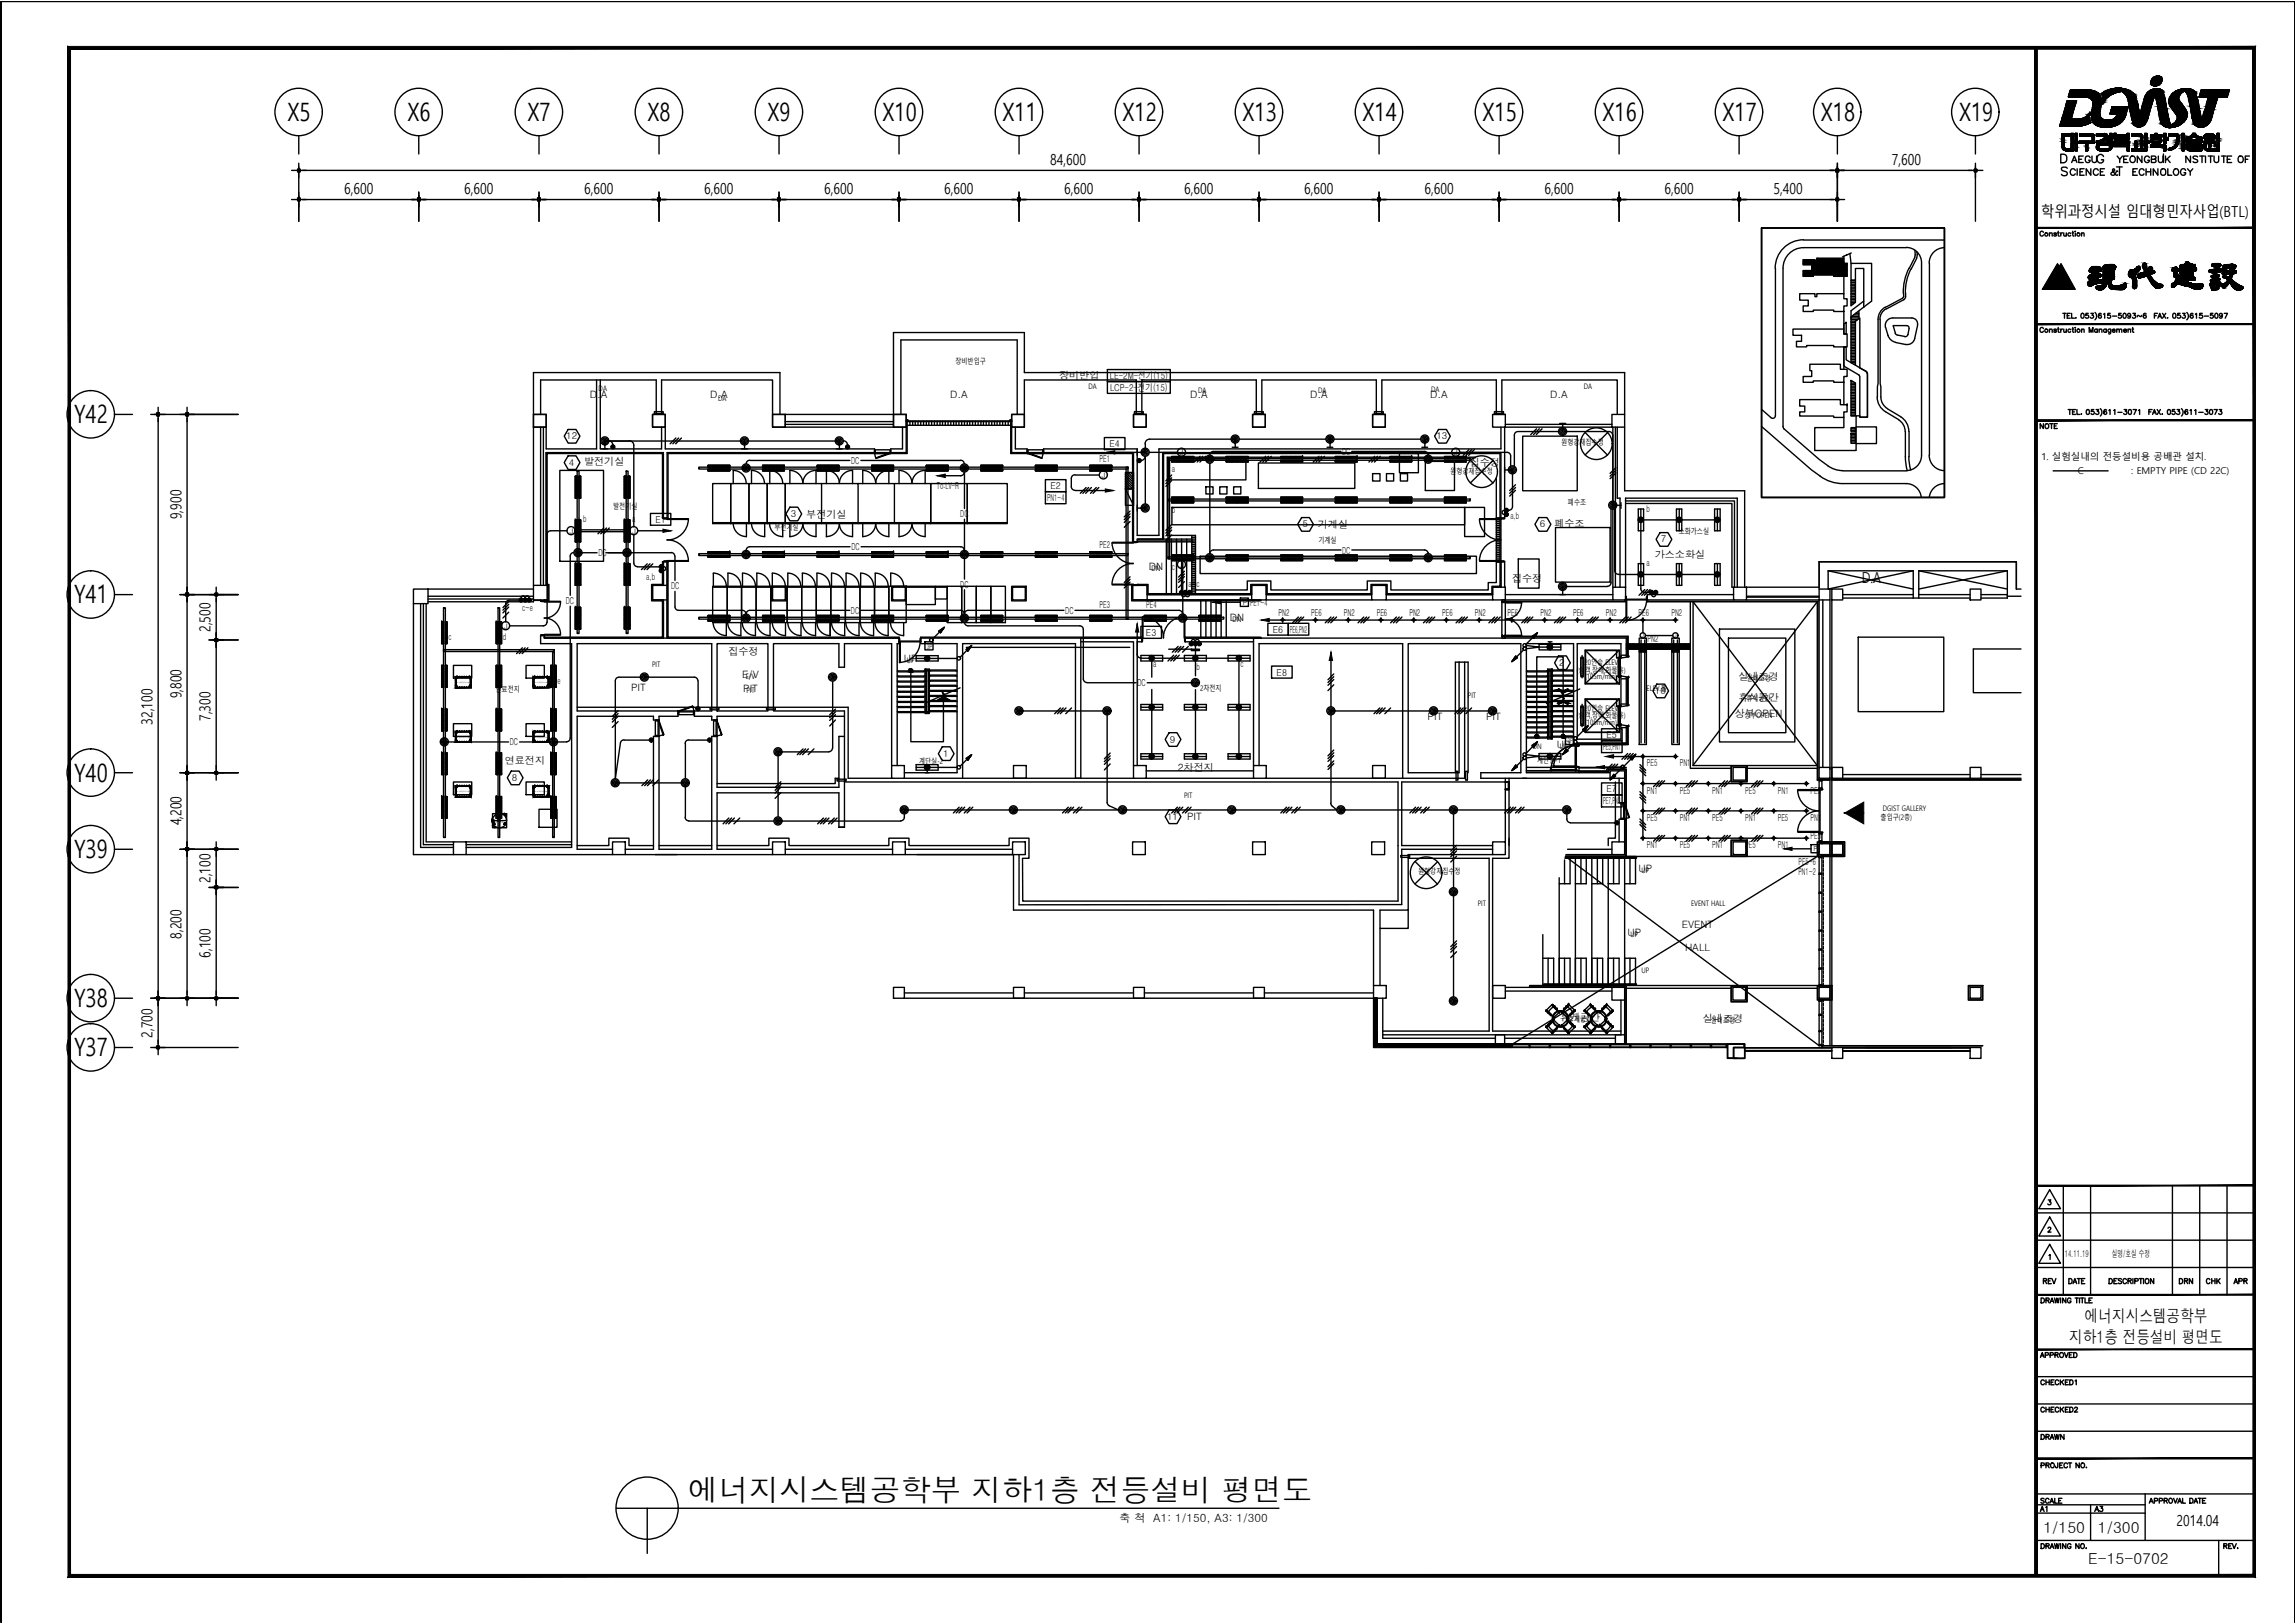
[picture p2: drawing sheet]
<svg xmlns="http://www.w3.org/2000/svg" width="420mm" height="297mm" viewBox="0 0 420 297" stroke-linecap="round" stroke-linejoin="round" font-family="sans-serif">
<defs><g id="words">
<text font-size="5.6" x="126" y="274.7">에너지시스템공학부 지하1층 전등설비 평면도</text>
<g font-size="4.6">
<text x="52.6" y="22.2">X5</text>
<text x="74.6" y="22.2">X6</text>
<text x="96.6" y="22.2">X7</text>
<text x="118.5" y="22.2">X8</text>
<text x="140.5" y="22.2">X9</text>
<text x="161.5" y="22.2">X10</text>
<text x="183.5" y="22.2">X11</text>
<text x="205.5" y="22.2">X12</text>
<text x="227.5" y="22.2">X13</text>
<text x="249.4" y="22.2">X14</text>
<text x="271.4" y="22.2">X15</text>
<text x="293.4" y="22.2">X16</text>
<text x="315.3" y="22.2">X17</text>
<text x="333.3" y="22.2">X18</text>
<text x="358.6" y="22.2">X19</text>
<text x="13.6" y="77.5">Y42</text>
<text x="13.6" y="110.4">Y41</text>
<text x="13.6" y="143.1">Y40</text>
<text x="13.6" y="157">Y39</text>
<text x="13.6" y="184.3">Y38</text>
<text x="13.6" y="193.3">Y37</text>
</g>
<g font-size="4">
<text x="372.5" y="278">A1</text>
<text x="382.8" y="278">A3</text>
</g>
<g font-size="3.5">
<text x="373.2" y="236">REV</text>
<text x="397.9" y="236">DRN</text>
<text x="403.2" y="236">CHK</text>
<text x="408.2" y="236">APR</text>
<text x="372.9" y="264.6">DRAWN</text>
</g>
<g font-size="3.1">
<text x="378.8" y="245.7">지하1층 전등설비 평면도</text>
<text x="381.7" y="241.9">에너지시스템공학부</text>
</g>
<g font-size="2.8">
<text x="63" y="35.5">6,600</text>
<text x="85" y="35.5">6,600</text>
<text x="106.9" y="35.5">6,600</text>
<text x="128.9" y="35.5">6,600</text>
<text x="150.9" y="35.5">6,600</text>
<text x="172.8" y="35.5">6,600</text>
<text x="192.2" y="30.1">84,600</text>
<text x="194.8" y="35.5">6,600</text>
<text x="216.8" y="35.5">6,600</text>
<text x="238.8" y="35.5">6,600</text>
<text x="260.8" y="35.5">6,600</text>
<text x="282.7" y="35.5">6,600</text>
<text x="304.7" y="35.5">6,600</text>
<text x="324.7" y="35.5">5,400</text>
<text x="346.3" y="30.1">7,600</text>
<text x="373.7" y="39.7">학위과정시설 임대형민자사업(BTL)</text>
<text x="33.2" y="95" transform="rotate(-90 33.2 95)">9,900</text>
<text x="340.9" y="106.6">D.A</text>
<text x="38.5" y="115.7" transform="rotate(-90 38.5 115.7)">2,500</text>
<text x="33.2" y="127.8" transform="rotate(-90 33.2 127.8)">9,800</text>
<text x="38.5" y="132" transform="rotate(-90 38.5 132)">7,300</text>
<text x="27.9" y="132.6" transform="rotate(-90 27.9 132.6)">32,100</text>
<text x="33.2" y="151.1" transform="rotate(-90 33.2 151.1)">4,200</text>
<text x="38.5" y="161.6" transform="rotate(-90 38.5 161.6)">2,100</text>
<text x="33.2" y="171.8" transform="rotate(-90 33.2 171.8)">8,200</text>
<text x="38.5" y="175.3" transform="rotate(-90 38.5 175.3)">6,100</text>
<text x="27.9" y="189.9" transform="rotate(-90 27.9 189.9)">2,700</text>
<text x="374.1" y="280.5">1/150</text>
<text x="384.1" y="280.5">1/300</text>
<text x="398.4" y="279.2">2014.04</text>
<text x="382.3" y="286.2">E-15-0702</text>
</g>
<text font-size="2.1" x="204.9" y="278.5">축 척 A1: 1/150, A3: 1/300</text>
<g font-size="1.9">
<text x="193.9" y="69.4">장비반입</text>
<text x="108" y="72.8">D.A</text>
<text x="130" y="72.8">D.A</text>
<text x="173.9" y="72.8">D.A</text>
<text x="217.9" y="72.8">D.A</text>
<text x="239.9" y="72.8">D.A</text>
<text x="261.8" y="72.8">D.A</text>
<text x="283.8" y="72.8">D.A</text>
<text x="106.9" y="85.2">발전기실</text>
<text x="269.1" y="85.2">집수정</text>
<text x="147.6" y="94.8">부전기실</text>
<text x="241.3" y="96.6">기계실</text>
<text x="284.6" y="96.5">폐수조</text>
<text x="210.3" y="104.3">DN</text>
<text x="276.8" y="106.6">집수정</text>
<text x="302.9" y="102.1">가스소화실</text>
<text x="225.2" y="113.7">DN</text>
<text x="133.4" y="120">집수정</text>
<text x="135.9" y="124">E/V</text>
<text x="165.5" y="121.2">UP</text>
<text x="318.3" y="124.5">실내조경</text>
<text x="115.5" y="126.5">PIT</text>
<text x="136.1" y="126.6">PIT</text>
<text x="261.4" y="131.9">PIT</text>
<text x="272.1" y="131.9">PIT</text>
<text x="317.6" y="131.2">상부OPEN</text>
<text x="318.3" y="128.2">휴식공간</text>
<text x="285" y="136.9">UP</text>
<text x="92.4" y="139.9">연료전지</text>
<text x="215.6" y="141">2차전지</text>
<text x="217.3" y="150.1">PIT</text>
<text x="300" y="159.7">UP</text>
<text x="298" y="171.3">UP</text>
<text x="307.9" y="169.9">EVENT</text>
<text x="308.5" y="174.1">HALL</text>
<text x="285.6" y="186.8">휴게공간</text>
<text x="311.7" y="187.1">실내조경</text>
</g>
<g font-size="1.7">
<text x="203.2" y="69.4">LE-2M-전기(15)</text>
<text x="203.2" y="71.5">LCP-2-전기(15)</text>
<text x="103.7" y="80.4">12</text>
<text x="203.1" y="81.8">E4</text>
<text x="245.7" y="83.3">DC</text>
<text x="263" y="80.4">13</text>
<text x="104.1" y="85.2">4</text>
<text x="155.8" y="84.9">DC</text>
<text x="171.5" y="89.5">To:LV-R</text>
<text x="192.3" y="89.5">E2</text>
<text x="201.3" y="84.5">PE1</text>
<text x="214.5" y="86.3">a</text>
<text x="373.7" y="84.3">1. 실험실내의 전등설비용 공배관 설치.</text>
<text x="380.4" y="86.7">C</text>
<text x="390.2" y="86.8">: EMPTY PIPE (CD 22C)</text>
<text x="106.8" y="95.6">b</text>
<text x="115.7" y="95.6">a</text>
<text x="120" y="95.7">E1</text>
<text x="144.8" y="94.6">3</text>
<text x="175.8" y="94.7">DC</text>
<text x="191.7" y="91.7">PN1~4</text>
<text x="214.5" y="93.8">b</text>
<text x="276.5" y="94.9">a,b</text>
<text x="301.4" y="93.6">b</text>
<text x="109.6" y="101.8">DC</text>
<text x="155.9" y="100.7">DC</text>
<text x="201.3" y="100.3">PE2</text>
<text x="238.5" y="96.5">5</text>
<text x="245.7" y="101.3">DC</text>
<text x="281.9" y="96.5">6</text>
<text x="304.1" y="99.3">7</text>
<text x="118.3" y="106.2">a,b</text>
<text x="122.9" y="107.9">DC</text>
<text x="175.8" y="107.6">DC</text>
<text x="214.5" y="104.4">c</text>
<text x="217.6" y="107.3">a~c</text>
<text x="301.4" y="103.6">a</text>
<text x="95.6" y="111.7">c~e</text>
<text x="103.6" y="110.6">DC</text>
<text x="155.8" y="112.4">DC</text>
<text x="195" y="112.3">DC</text>
<text x="201.3" y="111.2">PE3</text>
<text x="209.8" y="111.2">PE4</text>
<text x="228.9" y="110.9">PE1~4</text>
<text x="234.1" y="112.7">PN2</text>
<text x="240.1" y="112.7">PE6</text>
<text x="246" y="112.7">PN2</text>
<text x="252.1" y="112.7">PE6</text>
<text x="258" y="112.7">PN2</text>
<text x="264" y="112.7">PE6</text>
<text x="270" y="112.7">PN2</text>
<text x="276" y="112.7">PE6</text>
<text x="282" y="112.7">PN2</text>
<text x="288" y="112.7">PE6</text>
<text x="294" y="112.7">PN2</text>
<text x="300" y="112.7">PE6</text>
<text x="306" y="112.7">PN2</text>
<text x="82.1" y="117.1">c</text>
<text x="92.1" y="117.1">d</text>
<text x="209.8" y="116.4">E3</text>
<text x="233" y="115.8">E6</text>
<text x="236.1" y="115.8">PE6,PN2</text>
<text x="301.6" y="117.5">PN2</text>
<text x="102.1" y="125.1">e</text>
<text x="208.2" y="125.6">DC</text>
<text x="211.1" y="122.2">a</text>
<text x="219.1" y="122.6">b</text>
<text x="227.1" y="122.2">c</text>
<text x="233.7" y="123.6">E8</text>
<text x="285.5" y="121.8">2</text>
<text x="303" y="127">10</text>
<text x="93.3" y="136.3">DC</text>
<text x="214.2" y="135.9">9</text>
<text x="293.5" y="137.3">PE5,PN1</text>
<text x="294.1" y="135.1">E5</text>
<text x="93.7" y="142.9">8</text>
<text x="172.7" y="138.5">1</text>
<text x="301.5" y="140.3">PE5</text>
<text x="307.5" y="140.3">PN1</text>
<text x="293.5" y="147.2">PE7,PN3</text>
<text x="294.1" y="145">E7</text>
<text x="301.5" y="145.2">PN1</text>
<text x="307.5" y="145.2">PE5</text>
<text x="313.5" y="145.2">PN1</text>
<text x="319.5" y="145.2">PE5</text>
<text x="325.5" y="145.2">PN1</text>
<text x="331.5" y="145.2">PE5</text>
<text x="213.7" y="150">11</text>
<text x="301.5" y="150.2">PE5</text>
<text x="301.5" y="155.2">PN1</text>
<text x="307.5" y="150.2">PN1</text>
<text x="307.5" y="155.2">PE5</text>
<text x="313.5" y="150.2">PE5</text>
<text x="313.5" y="155.2">PN1</text>
<text x="319.5" y="150.2">PN1</text>
<text x="319.5" y="155.2">PE5</text>
<text x="325.5" y="150.2">PE5</text>
<text x="325.5" y="155.2">PN1</text>
<text x="331.5" y="150.2">PN1</text>
<text x="331.5" y="153.6">PE5</text>
<text x="329.3" y="158.4">PE5~6</text>
<text x="329.3" y="160.1">PN1~2</text>
<text x="378" y="230.1">14.11.19</text>
<text x="386.6" y="230.1">실명/호실 수정</text>
</g>
<g font-size="1.4">
<text x="109.6" y="71.5">DA</text>
<text x="174.9" y="66.7">장비반입구</text>
<text x="199.3" y="71.2">DA</text>
<text x="219.3" y="71.9">DA</text>
<text x="241.3" y="71.9">DA</text>
<text x="262" y="71.7">DA</text>
<text x="289.9" y="71.2">DA</text>
<text x="131.5" y="73.4">DA</text>
<text x="216" y="83.3">J</text>
<text x="266.2" y="83.3">J</text>
<text x="285.8" y="81.5">원형강재집수정</text>
<text x="201.7" y="87.4">J</text>
<text x="265.5" y="86.7">원형강재집수정</text>
<text x="112.3" y="93.2">발전기실</text>
<text x="287.1" y="92.5">폐수조</text>
<text x="104.3" y="97.7">J</text>
<text x="115.8" y="97.7">J</text>
<text x="141.8" y="97.1">부전기실</text>
<text x="241.4" y="99.4">기계실</text>
<text x="307.3" y="97.7">소화가스실</text>
<text x="210.8" y="104.5">DN</text>
<text x="216" y="103.9">J</text>
<text x="225.6" y="113.8">DN</text>
<text x="92.3" y="115.1">J</text>
<text x="119.4" y="122">PIT</text>
<text x="136.6" y="124.2">E/V</text>
<text x="166" y="121.4">UP</text>
<text x="288.7" y="123.1">(승객,장애,화물용)</text>
<text x="290.1" y="121.7">20인승 ELEV</text>
<text x="290.2" y="124.3">(105m/min)</text>
<text x="319.7" y="124.7">실내조경</text>
<text x="90.7" y="126.7">연료전지</text>
<text x="136.7" y="126.8">PIT</text>
<text x="219.7" y="126.5">2차전지</text>
<text x="268.7" y="127.8">PIT</text>
<text x="288.7" y="131.4">(승객,장애,화물용)</text>
<text x="290.1" y="130.1">20인승 ELEV</text>
<text x="301.5" y="126.5">ELEV.홀</text>
<text x="319.4" y="131.4">상부OPEN</text>
<text x="319.7" y="128.4">휴식공간</text>
<text x="280.6" y="137.1">DN</text>
<text x="285.6" y="137.1">UP</text>
<text x="290.2" y="132.7">(105m/min)</text>
<text x="168.3" y="139.8">계단실-2</text>
<text x="281.4" y="139.6">계단실-1</text>
<text x="216.8" y="146.1">PIT</text>
<text x="344.7" y="148.4">DGIST GALLERY</text>
<text x="344.3" y="150.1">출입구(2층)</text>
<text x="259.6" y="159.9">원형강재집수정</text>
<text x="300.5" y="159.8">UP</text>
<text x="270.6" y="165.8">PIT</text>
<text x="309.6" y="165.8">EVENT HALL</text>
<text x="298.5" y="171.4">UP</text>
<text x="300.5" y="178.2">UP</text>
<text x="287.1" y="187">휴게공간</text>
<text x="313.2" y="187.2">실내조경</text>
</g>
<g font-size="1.2">
<text x="227.5" y="110.7">P</text>
<text x="169.7" y="118.7">3P</text>
<text x="287" y="136">3P</text>
<text x="332" y="155.8">P</text>
</g>
<g font-size=".9">
<text x="300.6" y="116.7">J</text>
<text x="306.6" y="116.7">J</text>
</g>
<g font-size=".4">
<text x="90.7" y="150.6">온수탱크</text>
<text x="90.9" y="150.2">(3Ton)</text>
</g>
<g font-size=".3">
<text x="83.6" y="125">#1 연료전지시스템</text>
<text x="97.9" y="125">#1 연료전지시스템</text>
<text x="83.6" y="135">#1 연료전지시스템</text>
<text x="97.9" y="135">#1 연료전지시스템</text>
<text x="83.6" y="144.9">#1 연료전지시스템</text>
<text x="97.9" y="144.9">#1 연료전지시스템</text>
</g>
</g></defs>
<g fill="none" stroke="#000" stroke-width=".25">
<path d="M112.2 81.8h.1M155.2 81.8h.1M208.6 84.3h.1M275.4 93.4a.36 .36 0 0 0-.4 .4 .36 .36 0 0 0 .4 .3M275.8 94.2h.1M275.8 93.4h.1M95.4 109.8h.1M95.4 109.5a.36 .36 0 0 1 .4-.5 .36 .36 0 0 1 .3 .5M96.1 109.5a.36 .36 0 0 1 .4-.5 .36 .36 0 0 1 .4 .5M96.2 109.8h.1M96.9 109.8h.1M121.1 103.7h.1"/>
<path d="M121.1 104.5h.1M121.5 103.7a.36 .36 0 0 1 .4 .4 .36 .36 0 0 1-.4 .3M169.3 117.5h1.5v1.4h-1.5zM216.3 108.4h.1M216.3 108.8a.36 .36 0 0 0 .4 .4 .36 .36 0 0 0 .3-.4 .36 .36 0 0 0 .4 .4 .36 .36 0 0 0 .4-.4M217 108.4h.1M217.8 108.4h.1M218.1 117.8h.1M218.1 117.5a.36 .36 0 0 1 .4-.5 .36 .36 0 0 1 .3 .5 .36 .36 0 0 1 .4-.5 .36 .36 0 0 1 .3 .5M218.9 117.8h.1M219.6 117.8h.1M227.1 109.5h1.5v1.5h-1.5z"/>
<path d="M302.4 108.4h.1M302.4 108.8a.36 .36 0 0 0 .3 .4 .36 .36 0 0 0 .4-.4M303.1 108.4h.1M119.3 135.5h.1M127.8 129.7h.1M129.9 135.5h.1M286.6 134.7h1.5v1.6h-1.5zM296 150.6h.1M331.6 154.6h1.4v1.5h-1.4z"/>
<circle cx="112.2" cy="81.8" r=".36"/>
<circle cx="112.2" cy="81.8" r=".28"/>
<circle cx="112.2" cy="81.8" r=".15"/>
<circle cx="155.2" cy="81.8" r=".36"/>
<circle cx="155.2" cy="81.8" r=".28"/>
<circle cx="155.2" cy="81.8" r=".15"/>
<circle cx="208.6" cy="84.3" r=".36"/>
<circle cx="208.6" cy="84.3" r=".28"/>
<circle cx="208.6" cy="84.3" r=".15"/>
<circle cx="275.8" cy="94.2" r=".15"/>
<circle cx="275.8" cy="93.4" r=".15"/>
<circle cx="275.8" cy="93.4" r=".28"/>
<circle cx="275.8" cy="94.2" r=".36"/>
<circle cx="275.8" cy="93.4" r=".36"/>
<circle cx="275.8" cy="94.2" r=".28"/>
<circle cx="95.4" cy="109.8" r=".36"/>
<circle cx="95.4" cy="109.8" r=".28"/>
<circle cx="95.4" cy="109.8" r=".15"/>
<circle cx="96.2" cy="109.8" r=".36"/>
<circle cx="96.2" cy="109.8" r=".28"/>
<circle cx="96.2" cy="109.8" r=".15"/>
<circle cx="96.9" cy="109.8" r=".36"/>
<circle cx="96.9" cy="109.8" r=".28"/>
<circle cx="96.9" cy="109.8" r=".15"/>
<circle cx="121.1" cy="104.4" r=".28"/>
<circle cx="121.1" cy="103.7" r=".36"/>
<circle cx="121.1" cy="104.4" r=".36"/>
<circle cx="121.1" cy="103.7" r=".28"/>
<circle cx="121.1" cy="104.4" r=".15"/>
<circle cx="121.1" cy="103.7" r=".15"/>
<circle cx="216.3" cy="108.4" r=".36"/>
<circle cx="216.3" cy="108.4" r=".28"/>
<circle cx="216.3" cy="108.4" r=".15"/>
<circle cx="217" cy="108.4" r=".36"/>
<circle cx="217" cy="108.4" r=".28"/>
<circle cx="217" cy="108.4" r=".15"/>
<circle cx="217.8" cy="108.4" r=".36"/>
<circle cx="217.8" cy="108.4" r=".28"/>
<circle cx="217.8" cy="108.4" r=".15"/>
<circle cx="218.1" cy="117.8" r=".36"/>
<circle cx="218.1" cy="117.8" r=".28"/>
<circle cx="218.1" cy="117.8" r=".15"/>
<circle cx="218.8" cy="117.8" r=".36"/>
<circle cx="218.8" cy="117.8" r=".28"/>
<circle cx="218.8" cy="117.8" r=".15"/>
<circle cx="219.6" cy="117.8" r=".36"/>
<circle cx="219.6" cy="117.8" r=".28"/>
<circle cx="219.6" cy="117.8" r=".15"/>
<circle cx="302.4" cy="108.4" r=".15"/>
<circle cx="302.4" cy="108.4" r=".28"/>
<circle cx="302.4" cy="108.4" r=".36"/>
<circle cx="303.1" cy="108.4" r=".15"/>
<circle cx="303.1" cy="108.4" r=".28"/>
<circle cx="303.1" cy="108.4" r=".36"/>
<circle cx="119.2" cy="135.4" r=".15"/>
<circle cx="119.2" cy="135.4" r=".36"/>
<circle cx="119.2" cy="135.4" r=".28"/>
<circle cx="127.8" cy="129.7" r=".15"/>
<circle cx="127.8" cy="129.7" r=".28"/>
<circle cx="127.8" cy="129.7" r=".36"/>
<circle cx="129.9" cy="135.4" r=".15"/>
<circle cx="129.9" cy="135.4" r=".36"/>
<circle cx="129.9" cy="135.4" r=".28"/>
<circle cx="296" cy="150.6" r=".15"/>
<circle cx="296" cy="150.6" r=".28"/>
<circle cx="296" cy="150.6" r=".36"/>
</g>
<!-- layer: L -->
<g fill="none" stroke="#000" stroke-width=".25">
<path d="M285.4 79h-7.5a.66 .66 0 0 0-.7 .6v5.7M286.9 79h7.7M294.6 79a.66 .66 0 0 1 .6 .6l.1 12.2M103.8 97.1h-3a.66 .66 0 0 0-.6 .7v16.1M111.4 80.7a.74 .74 0 0 1 .8 .7M111.5 80.7h24.1M115.2 80.7a.83 .83 0 0 1 .8 .8v14.9M116 97.9v5.2M116.8 97.1h6.1M137.1 80.7h15.8M137.3 84.2a.66 .66 0 0 0-.7 .7M137.3 84.3h18.3"/>
<path d="M154.4 80.7a.74 .74 0 0 1 .8 .7M157.6 84.3h18.3M175.9 84.2a.66 .66 0 0 1 .6 .7M176.5 86.4a.66 .66 0 0 1-.6 .7h-4.3M176.6 86.4v6.7M176.6 95v5.7M196.1 89.1a.66 .66 0 0 0 .7 .6l7 .1M196.8 86.9a.66 .66 0 0 0-.7 .7v1.5M196.8 86.9h4.5M202.6 82.8h5.6M209.6 83.5a.74 .74 0 0 1-.7 .8M209.7 81.2v.9"/>
<path d="M209.7 83.6v8.6M210.4 82.8h5.2M210.5 80.4a.83 .83 0 0 0-.9 .8M210.5 80.4h14.9M221.5 84.8v16.5a.66 .66 0 0 1 .6-.6h23.4M226.9 80.4h15.8M244.2 80.4h15.9M245.5 82.6h-23.4a.66 .66 0 0 0-.6 .7M247.5 82.6h13.3M260.8 82.6a.66 .66 0 0 1 .7 .7M261.5 83.3h.1M267.3 82.8h8.6"/>
<path d="M275.9 82.8a.66 .66 0 0 1 .7 .6M276.2 93.4h.1M276.6 83.5v1.8M276.9 86.8v5.9a.66 .66 0 0 1-.7 .7M294.9 93.2v13.5M295.6 93.2v11.2a.66 .66 0 0 0 .7 .7M300.4 97.1v6.1M300.9 95.2h6M307.9 95.2h6M92.6 110.5v3.3M93.2 109.8a.66 .66 0 0 0-.6 .7M93.3 109.8h1.7"/>
<path d="M93.3 114.5h6.2M100.1 113.9a.66 .66 0 0 1-.6 .6M104.4 110.9v24.2a.66 .66 0 0 1-.7 .6M105.1 101.1a.66 .66 0 0 0-.7 .7v7.2M106.6 101.2h2.7M110.9 101.2h12M116 103a.66 .66 0 0 0 .7 .7M116.7 103.7h4M122.9 101.1a.66 .66 0 0 1 .6 .7M123.6 111a.66 .66 0 0 0 .6 .7M123.6 101.8v4.4M123.6 108.2v2.9"/>
<path d="M124.2 111.7h11.7a.66 .66 0 0 1 .7 .7M136.6 112.4h.1M137.3 100.1a.66 .66 0 0 0-.7 .6M137.3 111.7a.66 .66 0 0 0-.7 .7M137.3 100.1h18.3M137.3 111.7h18.3M157.6 111.7h18.3a.66 .66 0 0 1 .6 .7M157.6 100.1h18.3a.66 .66 0 0 1 .6 .6M176.6 113.9a.66 .66 0 0 0 .6 .6M176.6 107.9v4.5a.66 .66 0 0 1 .6-.7M176.6 102.2v3.8M177.2 114.5h20.5a.66 .66 0 0 1 .6 .7v9.1a.66 .66 0 0 0 .7 .6"/>
<path d="M177.2 111.7h17.6M196.8 111.7h19a.66 .66 0 0 1 .7 .7M208.2 114.2v5.6a.66 .66 0 0 0 .7 .6M216.3 104.1v4M216.5 112.4h.1M216.5 102.9v9.5M218.9 118.2v1.8M222 110.2h5.1M232.4 113.5h2.3M235 113.5h5.6M241 113.5h5.6M243.7 119.4v10"/>
<path d="M247.1 113.5h5.5M247.5 100.7h13.3M253 113.5h5.6M259 113.5h5.6M260.8 100.7a.66 .66 0 0 1 .7 .6M261.5 101.3h.1M265 113.5h5.6M271 113.5h5.6M277 113.5h5.6M279.4 118.1l2.4 .3-2.4 .3M283 113.5h5.6M286.9 107.3h7.4"/>
<path d="M289 113.5h5.6M294.9 106.6a.66 .66 0 0 1-.6 .7M295 113.5h5.6M296.3 105.1h3.6M300.4 107.7a.66 .66 0 0 0 .7 .7M300.4 107.1v.7M300.8 113.7v2.1M300.9 105.1h6M301 113.5h5.5M301.1 108.4h.9M301.2 116.3h5M307.9 105.1h6"/>
<path d="M82.1 135.8h11M95.1 135.8h5.5M102.1 135.8h1.7M112.6 124.6v17.9l1-6.5M117.2 123.9h-3.9a.66 .66 0 0 0-.7 .7M118.7 123.9h8.4M118.9 135.5l-4.7-.1a.66 .66 0 0 0-.6 .6M125.5 136.1v6.4M127.1 123.9a.66 .66 0 0 1 .7 .7M127.8 124.6v4.8M129.5 135.5l-3.4-.1a.66 .66 0 0 0-.7 .7M142.5 138.4v11.1"/>
<path d="M143.2 137.6h8.6M152.4 136.9a.66 .66 0 0 1-.7 .7M152.4 124.7v12.2M171.7 120.5h3.5M187.3 130.1h14.6M199 125h9M202.7 130.9v16v.2l.4 .4 1.7 .7h-18.5M210 125h8.1M210.9 121v2.9M210.9 126.2v2.7M210.9 129.9v8.1M212.9 120.5h3.9"/>
<path d="M218.9 121v2.7M218.9 126.2v2.7M218.9 129.9v8.1M220.9 120.5h3.9M226.8 121v7.9M226.8 129.9v8.1M243.7 130.9v16.1M244.4 130.1h17.3M263.2 130.1h9.3M279.4 138.1l2.4 .3-2.4 .3M295.4 138.5h5.2M300.8 138.5v14.9"/>
<path d="M301 138.5h5.5M113.4 143.3h11.3M125.4 149.6a.66 .66 0 0 0 .7 .6M125.5 144v5.6M126.1 150.3h15.6M143.2 150.3h21.7M165.6 149v.6a.66 .66 0 0 1-.7 .6M166.3 148.2h18.5M171.7 140.4h3.5M206.3 148.2h18.4M243.6 147l.3 .5M243.9 147.5l.8 .7h-18.4"/>
<path d="M246.2 148.2h19.2M266.1 149v13.5M266.9 148.2h19.2M286.9 149v.9M286.9 149.9a.66 .66 0 0 0 .6 .7M287.5 150.6h8.2M292.3 140.4h4.5M301 143.4h5.5M301 153.4h5.5M301 148.4h5.5M307 143.4h5.5M307 153.4h5.5"/>
<path d="M307 148.4h5.5M313 143.4h5.5M313 153.4h5.5M313 148.4h5.5M318.9 143.4h5.6M318.9 153.4h5.6M318.9 148.4h5.6M325 143.4h5.5M325 153.4h5.5M325 148.4h5.5M326.6 155.3h5M266.1 164v18.5"/>
</g>
<path d="M121.4 96.8l1.5 .3-1.5 .3zM171.6 87.1l1.5-.3v.6zM202.4 89.5l1.4 .3-1.4 .3zM202.6 82.8l1.5-.3v.6zM208.2 114.2l.3 1.5h-.6zM222 110.2l1.5-.3v.6zM230.9 113.5l1.5-.3v.6zM243.7 119.4l.3 1.5h-.7zM293.9 138.5l1.5-.4v.7zM292.3 140.4l1.5-.3v.6zM326.6 155.3l1.5-.2v.5z" fill="#000" stroke="#000" stroke-width=".18"/>
<g fill="none" stroke="#000" stroke-width=".25">
<path d="M104 78.6h1.5l.7 1.2-.7 1.3h-1.5l-.7-1.3zM202.7 67.6h11.5v2.2h-11.5zM202.7 69.8h11.5v2.2h-11.5zM263.4 78.6h1.4l.7 1.2-.7 1.3h-1.4l-.8-1.3zM104 83.4h1.5l.7 1.3-.7 1.2h-1.5l-.7-1.2zM119.1 94h3.7v2.1h-3.7zM144.6 92.8h1.5l.7 1.3-.7 1.2h-1.5l-.7-1.2zM191.4 90h3.8v2.2h-3.8zM191.4 87.8h3.8v2.2h-3.8zM202.2 80.1h3.8v2.2h-3.8zM238.3 94.7h1.4l.8 1.3-.8 1.2h-1.4l-.7-1.2zM281.7 94.7h1.5l.7 1.3-.7 1.2h-1.5l-.7-1.2z"/>
<path d="M303.9 97.5h1.5l.7 1.2-.7 1.3h-1.5l-.7-1.3zM172.2 115.8l.7-1-2.2 2.2M172.2 115.8h.1M172.3 115.6l-.2 .2 .2-.1M172.4 115.5l-.3 .2 .2-.1M172.5 115.3l-.5 .4 .4-.3M172.6 115.2l-.6 .4 .6-.3M172.7 115.1l-.7 .5 .6-.4M172.8 115l-.9 .6 .8-.6M172.8 114.9l-.9 .6M172.9 114.8l-1 .7 .3 .3M177.2 119.1v.1"/>
<path d="M177.3 119l-.1 .1M177.4 118.9l-.3 .2 .2-.1M177.4 118.8l-.3 .3M177.5 118.8l-.4 .2M177.5 118.7l-.5 .3M177.5 118.6l-.5 .4M177.6 118.6l-.6 .4M177.6 118.5l-.6 .4M177.7 118.4l-.7 .5M177.8 118.3l-.8 .6M177.8 118.3l-.9 .6M177.8 118.2l-.9 .7"/>
<path d="M177.9 118.1l-1 .8 .3 .3 .7-1.1-2.1 2.2M208.9 114.6h3.7v2.2h-3.7zM214 118.8h5.6v.3h-1.5v-.3M232.1 114.1h3.7v2.1h-3.7zM235.8 114.1h3.8v2.1h-3.8zM278.9 118.9l-2.1 2.2 .7-1M280.8 116.7v.1M280.9 116.7l-.1 .1M281 116.5l-.3 .2 .2-.1M281.1 116.4l-.4 .3 .3-.2M281.2 116.3l-.6 .4 .5-.3M281.3 116.1l-.7 .5 .6-.4"/>
<path d="M281.3 116.1l-.8 .5M281.3 116l-.8 .5M281.4 115.9l-.9 .6M281.5 115.8l-1 .7 .3 .3 .7-1-2.1 2.1M172.5 136.7h1.4l.8 1.3-.8 1.2h-1.4l-.7-1.2zM177.3 139l-.1 .1M177.4 138.9l-.3 .2 .2-.2M177.5 138.7l-.4 .3 .3-.2M177.5 138.6l-.5 .4 .5-.3M177.6 138.5l-.6 .4 .6-.4M177.8 138.3l-.8 .6 .7-.5M177.8 138.2l-.9 .6 .9-.6"/>
<path d="M177.9 138.1l-1 .7 .3 .3 .7-1-2.1 2.1M214 134.1h1.5l.7 1.2-.7 1.3h-1.5l-.7-1.3zM232.8 121.9h3.8v2.2h-3.8zM276.9 120.9l.8-.6-.8 .7M277 120.8l.7-.5-.7 .5M277.1 120.6l.6-.3-.6 .4M277.2 120.5l.4-.3-.4 .4M277.3 120.3l.3-.1-.4 .2M277.4 120.2l.1-.1-.1 .2M277.5 120.1l.3 .3-1 .7M277.5 120.1h.1M277.8 120.4l-1 .6"/>
<path d="M278.9 138.9l-2.1 2.1 .7-1 .3 .4-1 .6M280.8 136.8l.7-1.1-2.1 2.2M280.8 136.7v.1M280.9 136.6l-.1 .1M280.9 136.6l-.2 .1M281 136.5l-.3 .2M281 136.4l-.3 .3M281.1 136.4l-.4 .2M281.1 136.3l-.5 .3M281.2 136.2l-.6 .4M281.3 136.1l-.7 .5M281.3 136l-.8 .6"/>
<path d="M281.3 136l-.8 .5M281.4 135.9l-.9 .6M281.4 135.8l-.9 .7M281.5 135.7l-1 .7 .3 .4M285.3 120h1.5l.7 1.3-.7 1.2h-1.5l-.7-1.2zM286.3 137.9l.7-.5-.8 .5M286.3 137.7l.6-.4-.6 .5M286.4 137.6l.5-.3-.5 .4M286.5 137.4l.4-.2-.4 .3M286.6 137.3l.2-.1-.2 .2M286.7 137.1l.4 .3-1.1 .7M286.7 137.1v.1"/>
<path d="M287 137.4l-.9 .6M287.1 137.4l-1 .7M288.2 136l-2.2 2.1 .7-1M290.1 133.8h-.1M290.2 133.7l-.2 .1M290.2 133.6l-.2 .2M290.3 133.5l-.4 .2 .4-.2M290.4 133.3l-.5 .4 .5-.3M290.5 133.2l-.6 .4 .5-.3M290.6 133l-.8 .6 .8-.5M290.7 132.9l-.9 .6 .9-.5M290.7 132.8l-1 .7 .4 .3 .6-1-2.1 2.1"/>
<path d="M293.2 135.6h3.8v2.1h-3.8zM293.2 133.4h3.8v2.2h-3.8zM298.9 139h-.1M299 138.8l-.3 .2 .2-.1M299 138.8l-.3 .2M299.1 138.6l-.5 .3 .4-.2M299.1 138.5l-.5 .4M299.2 138.5l-.6 .4M299.2 138.4l-.6 .4M299.3 138.2l-.8 .6 .8-.5M299.4 138.2l-.9 .6M299.4 138.1l-.9 .7"/>
<path d="M299.5 138l-1 .8 .3 .3 .7-1.1-2.2 2.2M303.3 125.2h1.5l.7 1.2-.7 1.3h-1.5l-.7-1.3zM93.6 141.1h1.4l.8 1.3-.8 1.2h-1.4l-.7-1.2zM214 148.2h1.5l.7 1.3-.7 1.2h-1.5l-.7-1.2zM276.9 140.9l.8-.6-.9 .7M277.5 140.1h.1M277.5 140.1l-.1 .1M277.6 140.1l-.3 .2M277.6 140.2l-.4 .2M277.6 140.2l-.4 .3M277.7 140.2l-.6 .5M277.7 140.2l-.6 .4"/>
<path d="M277.7 140.3l-.7 .5M277.7 140.2l-.7 .5M277.7 140.3l-.8 .5M293.2 145.5h3.8v2.2h-3.8zM293.2 143.3h3.8v2.2h-3.8zM295.1 142.4l.6-.5-.7 .5M295.1 142.2l.5-.3-.5 .4M295.2 142.1l.4-.3-.4 .3M295.3 141.9l.2-.1-.2 .2M295.4 141.8h.1M295.7 142l-.8 .6M295.7 142l-.8 .5"/>
<path d="M295.7 142.1l-.9 .6M296.9 140.6l-2.1 2.1 .6-1 .4 .4-1 .6"/>
<circle cx="104.5" cy="97.1" r=".74"/>
<circle cx="116" cy="97.1" r=".74"/>
<circle cx="202" cy="86.9" r=".74"/>
<circle cx="216.3" cy="82.8" r=".74"/>
<circle cx="266.5" cy="82.8" r=".74"/>
<circle cx="92.6" cy="114.5" r=".74"/>
<circle cx="170.5" cy="117.1" r=".32"/>
<circle cx="216.3" cy="103.3" r=".74"/>
<circle cx="279.1" cy="118.1" r=".32"/>
<circle cx="279.1" cy="118.7" r=".32"/>
<circle cx="300.8" cy="116.3" r=".49"/>
<circle cx="306.7" cy="116.3" r=".49"/>
<circle cx="175.5" cy="120.5" r=".32"/>
<circle cx="279.1" cy="138.1" r=".32"/>
<circle cx="279.1" cy="138.7" r=".32"/>
<circle cx="288.4" cy="135.1" r=".32"/>
<circle cx="288.4" cy="135.8" r=".32"/>
<circle cx="175.5" cy="140.4" r=".32"/>
<circle cx="297.1" cy="140.4" r=".32"/>
</g>
<g fill="none" stroke="#000" stroke-width=".25">
<path d="M281.3 78.5l-1.1 1M281.8 78.5l-1 1M282.3 78.5l-1 1M110.5 96.6l-1 1.1M111 96.6l-1 1.1M111.5 96.6l-1 1.1M123.7 80.2l-1 1M124.2 80.2l-1 1M124.8 80.2l-1.1 1M198.8 89.2l-1 1.1M199.3 89.2l-1.1 1.1M199.8 89.2l-1 1.1"/>
<path d="M200.7 89.2l-1.1 1.1M201.2 89.2l-1.1 1.1M206.9 93.5l-1.1 1.1M206.9 95.4l-1.1 1.1M206.9 94.1l-1.1 1M206.9 94.6l-1.1 1M214.5 97.9l-1.1 1.1M214.5 86.9l-1.1 1.1M214.5 88l-1.1 1M214.5 87.4l-1.1 1.1M214.5 96l-1.1 1.1M214.5 96.5l-1.1 1.1"/>
<path d="M214.5 97l-1.1 1.1M219.7 83.5l-1 1.1M220.2 83.5l-1 1.1M220.7 83.5l-1 1.1M231.7 83.5l-1 1.1M232.2 83.5l-1 1.1M232.7 83.5l-1 1.1M241.5 83.5l-1.1 1.1M242 83.5l-1.1 1.1M242.5 83.5l-1.1 1.1M251.7 83.5l-1.1 1.1M252.2 83.5l-1.1 1.1"/>
<path d="M252.7 83.5l-1.1 1.1M268.9 82.3l-1 1M269.5 82.3l-1.1 1M269.9 82.3l-1 1M277.5 88.7l-1.1 1.1M277.5 89.7l-1.1 1.1M277.5 89.2l-1.1 1.1M295.8 85.6l-1 1M295.8 86.6l-1 1M295.8 86l-1 1.2M93.1 110.1l-1 1.1M93.1 112l-1 1.1"/>
<path d="M93.1 110.6l-1 1.1M93.1 111.1l-1 1.1M95.6 118.6l-1 1M96.1 118.6l-1 1M96.6 118.6l-1 1M118.5 103.2l-1.1 1.1M119 103.2l-1.1 1.1M119.5 103.2l-1.1 1.1M206.9 105.6l-1.1 1M206.9 106.5l-1.1 1.1M206.9 106l-1.1 1.1M214.9 119.9l-1.1 1.1"/>
<path d="M215.4 119.9l-1.1 1.1M215.7 118.3l-1.1 1.1M215.9 119.9l-1.1 1.1M216.2 118.3l-1.1 1.1M216.7 118.3l-1.1 1.1M216.8 104.5l-1 1.1M216.8 106.5l-1 1M216.8 105.1l-1 1M216.8 105.5l-1 1.1M217.6 118.3l-1.1 1.1M237.7 112.9l-1.1 1.1M238.2 112.9l-1.1 1.1"/>
<path d="M238.7 112.9l-1.1 1.1M243.7 112.9l-1.1 1.1M244.2 112.9l-1.1 1.1M244.7 112.9l-1.1 1.1M249.7 112.9l-1.1 1.1M250.2 112.9l-1.1 1.1M250.7 112.9l-1.1 1.1M255.7 112.9l-1.1 1.1M256.2 112.9l-1.1 1.1M256.7 112.9l-1.1 1.1M261.7 112.9l-1.1 1.1M262.2 112.9l-1.1 1.1"/>
<path d="M262.7 112.9l-1.1 1.1M267.7 112.9l-1.1 1.1M268.1 112.9l-1 1.1M268.6 112.9l-1 1.1M273.6 112.9l-1 1.1M274.2 112.9l-1.1 1.1M274.7 112.9l-1.1 1.1M279.7 112.9l-1.1 1.1M280.1 112.9l-1 1.1M280.6 112.9l-1 1.1M285.6 112.9l-1 1.1M286.1 112.9l-1 1.1"/>
<path d="M286.6 112.9l-1 1.1M291.6 112.9l-1 1.1M292.1 112.9l-1 1.1M292.6 112.9l-1.1 1.1M297.6 112.9l-1.1 1.1M298.1 112.9l-1 1.1M298.6 112.9l-1 1.1M301.1 107.9l-1 1.1M301.6 107.9l-1 1.1M302.1 107.9l-1.1 1.1M113.2 130.6l-1.1 1M113.2 130.1l-1.1 1"/>
<path d="M113.2 131.1l-1.1 1.1M113.2 132.1l-1.1 1M147 137.1l-1 1M147.5 137.1l-1.1 1M148 137.1l-1.1 1M149 137.1l-1 1M153 130.3l-1.1 1M153 129.8l-1.1 1M153 130.8l-1.1 1.1M153 131.8l-1.1 1.1M194.1 129.6l-1 1M194.6 129.6l-1 1"/>
<path d="M195.2 129.6l-1.1 1M196.2 129.6l-1.1 1M203.2 138.3l-1 1.1M203.2 137.8l-1 1.1M203.2 138.8l-1 1.1M203.2 139.8l-1 1.1M244.2 137.8l-1.1 1M244.2 137.3l-1.1 1M244.2 138.3l-1.1 1M244.2 139.3l-1.1 1M244.2 139.8l-1.1 1M244.2 123.9l-1.1 1"/>
<path d="M244.2 123.3l-1.1 1.1M244.2 124.4l-1.1 1M244.2 125.3l-1.1 1.1M252.6 129.6l-1.1 1M253.1 129.6l-1.1 1M253.6 129.6l-1.1 1M254.6 129.6l-1.1 1M267.4 129.6l-1 1M267.9 129.6l-1.1 1M268.4 129.6l-1.1 1M269.4 129.6l-1 1M295.1 139.9l-1 1"/>
<path d="M295.7 139.9l-1.1 1M296.2 139.9l-1.1 1M298 137.9l-1.1 1.1M298.5 137.9l-1.1 1.1M299 137.9l-1.1 1.1M300.2 139.9l1.1 1.1M118.6 142.7l-1.1 1.1M119.1 142.7l-1.1 1.1M119.6 142.7l-1.1 1.1M120.6 142.7l-1.1 1.1M133.4 149.7l-1 1.1M133.9 149.7l-1 1.1"/>
<path d="M134.5 149.7l-1.1 1.1M135.4 149.7l-1 1.1M143 143.6l-1.1 1M143 143.1l-1.1 1M143 144l-1.1 1.1M143 145.1l-1.1 1M150.7 149.7l-1 1.1M151.3 149.7l-1.1 1.1M151.8 149.7l-1.1 1.1M152.7 149.7l-1 1.1M153.2 149.7l-1 1.1M175.6 147.7l-1.1 1.1"/>
<path d="M176.1 147.7l-1.1 1.1M176.6 147.7l-1 1.1M177.6 147.7l-1.1 1.1M178.1 147.7l-1.1 1.1M195.6 147.7l-1.1 1.1M196.1 147.7l-1.1 1.1M196.6 147.7l-1.1 1.1M197.6 147.7l-1.1 1.1M198.1 147.7l-1.1 1.1M215.6 147.7l-1.1 1.1M216 147.7l-1 1.1M216.5 147.7l-1 1.1"/>
<path d="M217.6 147.7l-1.1 1.1M218.1 147.7l-1.1 1.1M235.5 147.7l-1 1.1M236 147.7l-1 1.1M236.5 147.7l-1 1.1M237.5 147.7l-1 1.1M238 147.7l-1 1.1M259.2 147.7l-1.1 1.1M259.7 147.7l-1.1 1.1M260.2 147.7l-1.1 1.1M261.2 147.7l-1.1 1.1M261.7 147.7l-1.1 1.1"/>
<path d="M266.7 155.2l-1.1 1.1M266.7 154.7l-1.1 1.1M266.7 155.7l-1.1 1.1M266.7 156.7l-1.1 1.1M276.5 147.7l-1 1.1M277 147.7l-1 1.1M277.5 147.7l-1.1 1.1M278.5 147.7l-1 1.1M279 147.7l-1 1.1M300.2 140.4l1.1 1.1M300.2 140.9l1.1 1.1M300.2 145.4l1.1 1.1"/>
<path d="M300.2 144.9l1.1 1.1M300.2 145.9l1.1 1.1M300.2 150.4l1.1 1.1M300.2 149.9l1.1 1M300.2 150.9l1.1 1.1M303.8 142.9l-1.1 1.1M303.8 147.9l-1.1 1.1M303.8 152.9l-1.1 1.1M304.3 142.9l-1.1 1.1M304.3 147.9l-1.1 1.1M304.3 152.9l-1.1 1.1M304.8 142.9l-1.1 1.1"/>
<path d="M304.8 147.9l-1.1 1.1M304.8 152.9l-1.1 1.1M309.8 142.9l-1.1 1.1M309.8 147.9l-1.1 1.1M309.8 152.9l-1.1 1.1M310.3 142.9l-1.1 1.1M310.3 147.9l-1.1 1.1M310.3 152.9l-1.1 1.1M310.8 147.9l-1.1 1.1M310.8 142.9l-1.1 1.1M310.8 152.9l-1.1 1.1M315.8 142.9l-1.1 1.1"/>
<path d="M315.8 147.9l-1.1 1.1M315.8 152.9l-1.1 1.1M316.3 142.9l-1.1 1.1M316.3 147.9l-1.1 1.1M316.3 152.9l-1.1 1.1M316.8 142.9l-1.1 1.1M316.8 147.9l-1.1 1.1M316.8 152.9l-1.1 1.1M321.7 147.9l-1 1.1M321.7 142.9l-1 1.1M321.7 152.9l-1 1.1M322.2 147.9l-1 1.1"/>
<path d="M322.2 142.9l-1 1.1M322.2 152.9l-1 1.1M322.7 147.9l-1 1.1M322.7 142.9l-1 1.1M322.7 152.9l-1 1.1M266.7 172.7l-1.1 1.1M266.7 172.2l-1.1 1.1M266.7 173.2l-1.1 1.1M266.7 174.2l-1.1 1"/>
</g>
<!-- layer: ǥD -->
<g fill="none" stroke="#000" stroke-width=".25">
<path d="M83.4 134.2h.1M83.4 135.5h.1M83.4 134.2v1.3M83.4 133.9h2.8v1.9h-2.8zM83.4 124.2h.1M83.4 125.5h.1M83.4 123.9h2.8v1.9h-2.8zM83.4 134.1h.1M83.4 134.3h.1M83.4 135.6h.1M83.4 135.6v-.1v.1M83.4 135.6h.3v.1"/>
<path d="M83.4 135.6l.1 .2h.2M83.4 134.3v1.1v-1.1M83.4 124.3h.1M83.4 125.6h.1M83.4 125.6v-.1v.1M83.4 124.1h.1M83.4 125.6h.3v.2M83.4 125.6l.1 .2h.2M83.4 124.3v1.2v-1.2M83.4 124.1v1.4M83.4 134.1v1.4M83.4 134.1h.2"/>
<path d="M83.4 135.6h.2M83.4 125.6h.2M83.5 135.5h.1M83.5 135.7h.1M83.5 134h.1M83.5 125.5h.1M83.5 125.7h.1M83.5 124h.1M83.5 124.2l-.1 1.3M83.6 134.1h.1M83.6 125.7h.1M83.6 124.1h.1"/>
<path d="M83.6 135.7h.1M83.6 134l.1 .1zM83.6 135.6l.1 .1zM83.6 135.6h.1M83.6 124l.1 .1zM83.6 125.6h.1M83.6 124.1l-.2 .1M83.7 134h.1M83.7 133.9h.1M83.7 135.8h.1M83.7 133.9h2.3M83.7 135.8h2.3"/>
<path d="M83.7 134v.1h-.3M83.7 135.7h.1M83.7 133.9h-.2l-.1 .2M83.7 124h.1M83.7 123.9h.1M83.7 125.8h.1M83.7 123.9h2.3M83.7 125.8h2.3M83.7 124v.1h-.3M83.7 125.8l-.1-.2v.2h2.4M83.7 123.9h-.2l-.1 .2M83.7 135.7v.1"/>
<path d="M84.2 133.9h.1M84.2 135.8h.1M84.2 123.9h.1M84.2 125.8h.1M84.6 133.9h.1M84.6 135.8h.1M84.6 123.9h.1M84.6 125.8h.1M85 133.9h.1M85 135.8h.1M85 123.9h.1M85 125.8h.1"/>
<path d="M85.4 133.9h.1M85.4 135.8h.1M85.4 123.9h.1M85.4 125.8h.1M85.9 133.9h.1M85.9 135.8h.1M85.9 123.9h.1M85.9 125.8h.1M85.9 135.7h.1M85.9 125.7h.1M86 133.9h.1M86 135.8h.1"/>
<path d="M86 134h.1M86 134.1h.1M86 134v.1h.1M86 135.7h.1M86 135.6h.1M86 135.7v-.1v.1M86 133.9l.2 .2M86 123.9h.1M86 125.8h.1M86 124h.1M86 124.1h.1M86 124v.1h.1"/>
<path d="M86 125.6h.1M86 125.8v-.2v.2M86 123.9l.2 .2M86 124v.1M86 125.6v.2M86 134v.1M86 135.6v.2M86.1 135.7h.1M86.1 134.1h.1M86.1 125.7h.1M86.1 124.1h.1M86.1 134.2h.1"/>
<path d="M86.1 134h.1M86.1 124.2h.1M86.1 124h.1M86.2 134.1h.1M86.1 134.3h.1M86.1 135.5h.1M86.1 135.6h.1M86.1 135.6h-.1h.1M86.2 135.4h.1M86.2 124.1h.1M86.1 124.3h.1M86.1 125.5h.1"/>
<path d="M86.1 125.6h.1M86.1 125.6h-.1h.1M86.1 124.2v1.4M86.1 134.2v1.4M86.1 134.2v1.3M86.1 124.2v1.3M86.2 134.3h.1M86.2 135.6h.1M86.2 135.5h.1M86.2 135.6l-.2 .2M86.2 134.2h.1M86.2 124.3h.1"/>
<path d="M86.2 125.6h.1M86.2 125.5h.1M86.2 125.6v.2h-.2M86.2 124.2h.1M86.2 124.2v1.4M86.2 134.2v1.4M97.6 134.2h.1M97.6 135.5h.1M97.6 133.9h2.9v1.9h-2.9zM97.6 124.2h.1M97.6 125.5h.1M97.6 123.9h2.9v1.9h-2.9z"/>
<path d="M97.7 134.2h.1M97.7 134.1h.1M97.7 134.3h.1M97.7 135.5h.1M97.7 135.6h.1M97.7 135.6v-.1v.1M97.7 135.6h.2h-.2M97.7 135.6v.2h.2M97.7 135.4v-1.1v1.1M97.7 134.3v1.2M97.7 124.2h.1M97.7 124.3h.1"/>
<path d="M97.7 125.5h.1M97.7 125.6h.1M97.7 125.6v-.1v.1M97.7 125.6h.2h-.2M97.7 124.1h.1M97.7 125.6v.2h.2M97.7 125.5v-1.2v1.2M97.7 124.3v1.2M97.7 134.1h.2M97.7 135.6h.2M97.7 124.1h.2M97.7 125.6h.2"/>
<path d="M97.7 124.1v1.4M97.7 134.1v1.4M97.7 135.7h.1M97.7 134h.1M97.7 125.7h.1M97.7 124h.1M97.7 134.2v1.3h-.1M97.7 124.2v1.3h-.1M97.7 124.2v.1M97.7 134.2v.1M97.8 135.7h.1M97.8 134.1h.1"/>
<path d="M97.8 125.7h.1M97.8 124.1h.1M97.9 133.9h.1M97.9 135.8h.1M97.9 133.9h2.3M97.9 135.8h2.3M97.9 134h.1M97.9 134.1h.1M97.9 134v.1h-.2M97.9 135.7h.1M97.9 135.6h.1M97.9 135.7v-.1v.1"/>
<path d="M97.9 133.9h-.2v.2M97.9 123.9h.1M97.9 125.8h.1M97.9 123.9h2.3M97.9 125.8h2.3M97.9 124h.1M97.9 124.1h.1M97.9 124v.1h-.2M97.9 125.6h.1M97.9 125.8v-.2v.2M97.9 123.9h-.2v.2M97.9 124v.1"/>
<path d="M97.9 125.6v.2M97.9 134v.1M97.9 135.6v.2M97.9 125.7h.1M98 133.9h.1M98 135.8h.1M98 123.9h.1M98 125.8h.1M98.4 133.9h.1M98.4 135.8h.1M98.4 123.9h.1M98.4 125.8h.1"/>
<path d="M98.8 133.9h.1M98.8 135.8h.1M98.8 123.9h.1M98.8 125.8h.1M99.3 133.9h.1M99.3 135.8h.1M99.3 123.9h.1M99.3 125.8h.1M99.7 133.9h.1M99.7 135.8h.1M99.7 123.9h.1M99.7 125.8h.1"/>
<path d="M100.1 133.9h.1M100.1 135.8h.1M100.1 123.9h.1M100.1 125.8h.1M100.2 134h.1M100.2 124h.1M100.2 133.9h.1M100.2 135.8h.1M100.2 134.1h.1M100.2 134v.1h.2M100.2 135.6h.1M100.2 135.7h.1"/>
<path d="M100.2 133.9h.2v.2M100.2 123.9h.1M100.2 125.8h.1M100.2 124.1h.1M100.2 124v.1h.2M100.2 125.6h.1M100.2 123.9h.2v.2M100.2 134.1h.2M100.2 135.6h.2M100.2 124.1h.2M100.2 125.6h.2M100.2 124v.1"/>
<path d="M100.2 125.6v.2M100.2 134v.1M100.2 135.6v.2M100.2 135.6l.1 .1zM100.2 134.1h.1zM100.2 125.6l.1 .1zM100.2 124.1h.1zM100.4 135.7h.1M100.4 134h.1M100.4 125.7h.1M100.4 124h.1M100.4 135.5h.1"/>
<path d="M100.4 125.5h.1M100.4 124.2v1.3M100.4 134.2h.1M100.4 134.1h.1M100.4 134.3h.1M100.4 135.6h.1M100.4 135.6v-.1v.1M100.4 135.6h-.2v.1M100.4 135.6v.2h-.2M100.4 134.3v1.1v-1.1M100.4 124.2h.1M100.4 124.3h.1"/>
<path d="M100.4 125.6h.1M100.4 125.6v-.1v.1M100.4 124.1h.1M100.4 125.6h-.2v.2M100.4 125.6v.2h-.2M100.4 124.3v1.2v-1.2M100.4 124.1v1.4M100.4 134.1v1.4M100.5 134.2h.1M100.5 135.5h.1M100.5 134.2l-.1 1.3M100.5 124.2h.1"/>
<path d="M100.5 125.5h.1M83.4 144.2h.1M83.4 145.5h.1M83.4 143.9h2.8v1.9h-2.8zM83.4 144.1h.1M83.4 144.3h.1M83.4 145.4h.1M83.4 145.6h.1M83.4 145.6h.3v.1M83.4 145.6l.1 .2h.2M83.4 144.3v1.1v-1.1M83.4 144.1v1.5"/>
<path d="M83.4 144.1h.2M83.4 145.6h.2M83.5 145.5h.1M83.5 145.7h.1M83.5 144h.1M83.5 144.2h.1M83.5 144.2v1.3M83.6 144h.1M83.6 145.6h.1M83.6 144l.1 .1zM83.6 144.1h.1M83.6 145.6l.1 .1z"/>
<path d="M83.7 144h.1M83.7 143.9h.1M83.7 145.8h.1M83.7 143.9h2.3M83.7 145.8h2.3M83.7 144v.1h-.3M83.7 145.7h.1M83.7 143.9h-.2l-.1 .2M83.7 143.9v.1M84.2 143.9h.1M84.2 145.8h.1M84.6 143.9h.1"/>
<path d="M84.6 145.8h.1M85 143.9h.1M85 145.8h.1M85.4 143.9h.1M85.4 145.8h.1M85.9 143.9h.1M85.9 145.8h.1M86 145.7h.1M85.9 145.7h.1M86 143.9h.1M86 145.8h.1M86 144.1h.1"/>
<path d="M86 144v.1h.1M86 144h.1M86 145.7l-2.3 .1M86 145.6h.1M86 145.7v-.1v.1M86 143.9l.2 .2M86 143.9v.2M86 145.6v.2M86 144.1h.2M86 145.6h.2M86.1 144h.1M86.1 144.2h.1"/>
<path d="M86.1 145.7h.1M86.1 144.2v1.3M86.1 144.1h.1M86.1 144.3h.1M86.1 145.4h.1M86.1 145.6h.1M86.1 145.6h-.1h.1M86.1 145.5h.1M86.2 145.4h.1M86.1 144.1v1.5M86.2 144.1h.1M86.2 144.3h.1"/>
<path d="M86.2 145.6h.1M86.2 145.6l-.2 .2M86.2 144.2h.1M86.2 145.5h.1M86.2 144.1v1.5M90 150.1h.4zM90 150.3h.4zM90.1 150.1h.3v.2h-.3zM90.1 149.8v.3h.3M90.1 150.2h.3M90.1 150.3h.3M90.1 150.3v.3"/>
<path d="M90.2 148.9h2.6v2.6h-2.6zM90.2 151.1l.3 .4-.3-.3M90.2 151l.4 .5M90.2 151l.5 .5M90.3 151.1h.1M90.3 150.7l.2-.1 .1 .3-.1 .1zM90.4 150.2h-.3h.3M90.4 151.4h.1M90.4 151.2h.1M90.4 150.7l.1-.1zM90.4 150.7l.1 .2 .1-.1-.1 .1zM90.4 150.8v.1z"/>
<path d="M90.4 150.8h.1M90.5 151.4h.1M90.5 151.3h.1v.2zM90.6 151.4h.1M90.8 149.1a1.27 1.27 0 0 0-.5 1.6M91.1 150.2h.1M91.3 149h.3v.2h-.3zM91.3 149h.3v.2v-.2h-.2l-.1 .2zM91.4 150.2h.1zM91.5 150.2h.1M91.5 149h.1M91.4 148.9v2.6"/>
<path d="M91.6 149.2h.1M91.7 148.9a1.25 1.25 0 0 1 1.1 1.3h-2.6M92.2 149l.5 .5M92.3 150.8h.1M92.3 149l.4 .4M92.3 149h.1M92.4 149.1h.1M92.4 149l.3 .3M92.4 150.6l.2 .1-.1 .3-.3-.1zM92.4 150.6l.1 .1-.1 .2-.1-.1 .1 .1 .1-.2zM92.5 151a1.32 1.32 0 0 1-1.7 .3M92.5 150.8h.1"/>
<path d="M92.7 149.2h.1M92.7 149.3h.1M97.6 144.2h.1M97.6 145.5h.1M97.6 143.9h2.9v1.9h-2.9zM97.7 144.1h.1M97.7 144.3h.1M97.7 145.4h.1M97.7 145.5h.1M97.7 145.6h.1M97.7 145.6h.2h-.2M97.7 145.6v.2h.2"/>
<path d="M97.7 144.2h.1M97.7 145.4v-1.1v1.1M97.7 144.3v1.1M97.7 144.1v1.5M97.7 144.1h.2M97.7 145.6h.2M97.7 145.7h.1M97.7 144h.1M97.7 144.2v.1M97.7 145.4v.1M97.7 144.2v1.3M97.8 145.6h.1"/>
<path d="M97.8 144h.1M97.9 143.9h.1M97.9 145.8h.1M97.9 143.9h2.3M97.9 145.8h2.3M97.9 144.1h.1M97.9 144v.1h-.2M97.9 144h.1M97.9 145.7l2.3 .1M97.9 145.7h.1M97.9 145.6h.1M97.9 145.7v-.1v.1"/>
<path d="M97.9 143.9h-.2v.2M97.9 143.9v.2M97.9 145.6v.2M98 143.9h.1M98 145.8h.1M98.4 143.9h.1M98.4 145.8h.1M98.8 143.9h.1M98.8 145.8h.1M99.3 143.9h.1M99.3 145.8h.1M99.7 143.9h.1"/>
<path d="M99.7 145.8h.1M100.1 143.9h.1M100.1 145.8h.1M100.2 144h.1M100.2 143.9h.1M100.2 145.8h.1M100.2 144.1h.1M100.2 144v.1h.2M100.2 145.6h.1M100.2 145.7h.1M100.2 143.9h.2v.2M100.2 143.9v.2"/>
<path d="M100.2 145.6v.1M100.2 144.1h.2M100.2 145.6h.2M100.3 144h.1M100.3 145.6h.1M100.4 145.5h.1M100.4 145.7h.1M100.4 144h.1M100.4 144.2h.1M100.4 144.2v1.3M100.4 144.1h.1M100.4 144.3h.1"/>
<path d="M100.4 145.4h.1M100.4 145.6h.1M100.4 145.6h-.2v.1M100.4 145.6v.2h-.2M100.4 144.3v1.1v-1.1M100.4 144.1v1.5M100.5 144.2h.1M100.5 145.5h.1"/>
<circle cx="90.3" cy="151.3" r=".07"/>
<circle cx="92.5" cy="149.1" r=".07"/>
<circle cx="92.6" cy="149.3" r=".07"/>
</g>
<g fill="#000" stroke="#000" stroke-width=".18">
<path d="M83.4 125.9l2.8-.1zM83.4 125.9h2.8zM86.2 123.9v2zM86.2 123.9v2zM83.4 123.9h2.8zM83.4 123.9h2.8zM83.4 123.9v1.9zM83.4 123.9v2z"/>
<path d="M83.4 135.9l2.8-.1zM83.4 135.9h2.8zM86.2 133.9v2zM86.2 133.8v2.1zM83.4 133.9l2.8-.1zM83.4 133.8h2.8zM83.4 133.8v2zM83.4 133.8v2.1z"/>
<path d="M97.6 135.9h2.9zM97.6 135.9l2.8-.1zM97.6 133.8v2.1zM97.6 133.8l.1 2zM97.6 133.8h2.9zM97.7 133.9l2.8-.1zM100.5 133.8v2.1zM100.4 133.9l.1 2z"/>
<path d="M97.6 125.9h2.9zM97.6 125.9l2.8-.1zM97.6 123.9v2zM97.6 123.9l.1 1.9zM97.6 123.9h2.9zM97.7 123.9h2.8zM100.5 123.9v2zM100.4 123.9l.1 2z"/>
<path d="M83.4 145.9l2.8-.1zM83.4 145.9h2.8zM86.2 143.9v2zM86.2 143.9v2zM83.4 143.9l2.8-.1zM83.4 143.8h2.8zM83.4 143.8v2zM83.4 143.8v2.1z"/>
<path d="M97.6 145.9h2.9zM97.7 145.8h2.7l-2.8 .1zM97.6 143.8v2.1zM97.6 143.8l.1 2zM97.6 143.8h2.9zM97.7 143.9l2.8-.1zM100.4 143.9l.1 2v-2.1zM100.4 143.9l.1 2z"/>
</g>
<g fill="none" stroke="#000" stroke-width=".25">
<path d="M285.5 77.5h1.1M286.1 77.5v.7M105.3 95.2h.1M105.3 95.2v4M105.3 95.2h.4M105.3 99.2h.4M105.3 96.3l.4-.3-.4 .3M105.3 91.2h.4M105.3 90.7l.4-.4-.4 .4M105.3 88.3l.4-.2-.4 .3M105.4 95.2h-.1M105.4 87.2h-.1"/>
<path d="M105.5 95.2l-.2 .1M105.5 87.2l-.2 .1M105.5 95.2l-.2 .2 .3-.2M105.5 87.2l-.2 .2M105.6 87.2l-.3 .2M105.6 95.2l-.3 .2M105.6 87.2l-.3 .3 .4-.3M105.7 86.2h.3v29.7h-.3zM105.7 97h9.3v.3h-9.3zM105.7 87.2h-.4v4M105.7 97l-.4 .3M105.7 97l-.4 .4"/>
<path d="M105.7 97.1l-.4 .3M105.7 97.1l-.4 .4M105.7 97.2l-.4 .3M105.7 97.3l-.4 .3M105.7 97.3l-.4 .3 .4-.2M105.7 97.4l-.4 .4M105.7 97.5l-.4 .4M105.7 97.6l-.4 .3M105.7 97.6l-.4 .4M105.7 97.7l-.4 .4M105.7 97.8l-.4 .3M105.7 97.8l-.4 .4"/>
<path d="M105.7 97.9l-.4 .3M105.7 97.9l-.4 .4M105.7 98l-.4 .3M105.7 98.1l-.4 .4M105.7 98.2l-.4 .4M105.7 98.3l-.4 .3M105.7 98.4l-.4 .3M105.7 98.5l-.4 .3M105.7 98.5l-.4 .4M105.7 98.6l-.4 .3M105.7 98.7l-.4 .3M105.7 98.8l-.4 .4"/>
<path d="M105.7 98.9l-.3 .3M105.7 99l-.2 .2M105.7 99.1l-.1 .1M105.7 96.8l-.4 .4M105.7 96.7l-.4 .4M105.7 96.7l-.4 .3M105.7 96.6l-.4 .3M105.7 96.5l-.4 .4M105.7 96.5l-.4 .3M105.7 96.4l-.4 .4M105.7 96.4l-.4 .3M105.7 96.3l-.4 .3"/>
<path d="M105.7 96.2l-.4 .3M105.7 96.1l-.4 .4M105.7 96.1l-.4 .3M105.7 95.9l-.4 .3M105.7 95.8l-.4 .4M105.7 95.8l-.4 .3M105.7 95.7l-.4 .3M105.7 95.6l-.4 .3M105.7 95.5l-.4 .4M105.7 95.4l-.4 .3M105.7 95.3l-.4 .4M105.7 95.2l-.4 .4"/>
<path d="M105.7 95.2l-.4 .3M105.7 89l-.4 .3M105.7 89l-.4 .4M105.7 89.1l-.4 .3M105.7 89.1l-.4 .4M105.7 89.3l-.4 .3M105.7 89.4l-.4 .3M105.7 89.4l-.4 .4M105.7 89.5l-.4 .3M105.7 89.6l-.4 .3M105.7 89.7l-.4 .3M105.7 89.7l-.4 .4"/>
<path d="M105.7 89.9l-.4 .3M105.7 89.9l-.4 .4M105.7 90l-.4 .4M105.7 90.1l-.4 .3M105.7 90.2l-.4 .3M105.7 90.2l-.4 .4M105.7 90.5l-.4 .2M105.7 90.5l-.4 .4M105.7 90.6l-.4 .4M105.7 90.7l-.4 .3M105.7 90.8l-.4 .3M105.7 90.8l-.4 .4"/>
<path d="M105.7 90.9l-.3 .3M105.7 91l-.2 .2M105.7 91.1l-.1 .1M105.7 88.8l-.4 .4 .4-.3M105.7 88.8l-.4 .3M105.7 88.7l-.4 .4M105.7 88.7l-.4 .3M105.7 88.5l-.4 .4M105.7 88.5l-.4 .3M105.7 88.4l-.4 .4M105.7 88.4l-.4 .3M105.7 88.3l-.4 .3"/>
<path d="M105.7 88.2l-.4 .3M105.7 88.1l-.4 .4M105.7 87.9l-.4 .4M105.7 87.8l-.4 .4M105.7 87.7l-.4 .4M105.7 87.7l-.4 .3M105.7 87.6l-.4 .4M105.7 87.5l-.4 .4M105.7 87.4l-.4 .4M105.7 87.3l-.4 .4M105.7 87.3l-.4 .3M106 95.2h.1"/>
<path d="M106 95.2h.3M106 96.3l.3-.3-.3 .3M106 88.3l.3-.3-.3 .4M106 90.1l.3-.4-.3 .4M106 90.7l.3-.4-.3 .4M106 87.2h.1M106.1 95.2l-.1 .1M106.1 87.2l-.1 .1M106.2 95.2l-.2 .2 .2-.2M106.2 87.2l-.2 .2M106.3 87.2v4h-.3l.3-.4M106.3 95.2v4h-.3l.3-.4"/>
<path d="M106.3 96.7l-.3 .3M106.3 97l-.3 .3M106.3 97.3l-.3 .3M106.3 98l-.3 .3M106.3 98.3l-.3 .3M106.3 96.2l-.3 .3M106.3 95.9l-.3 .3M106.3 95.6l-.3 .3M106.3 95.2l-.3 .2M106.3 97l-.3 .4M106.3 97.1l-.3 .4M106.3 97.2l-.3 .3"/>
<path d="M106.3 97.3l-.3 .4M106.3 97.4l-.3 .4M106.3 97.5l-.3 .4M106.3 97.6l-.3 .3M106.3 97.6l-.3 .4M106.3 97.7l-.3 .4M106.3 97.8l-.3 .4M106.3 97.9l-.3 .3M106.3 97.9l-.3 .4M106.3 98.1l-.3 .4M106.3 98.2l-.3 .4M106.3 98.4l-.3 .3"/>
<path d="M106.3 98.5l-.3 .4M106.3 98.6l-.3 .3M106.3 98.7l-.3 .3M106.3 98.8l-.3 .3M106.3 98.9l-.3 .3M106.3 99l-.2 .2M106.3 99l-.1 .2M106.3 99.1v.1M106.3 96.9l-.3 .3M106.3 96.8l-.3 .4M106.3 96.7l-.3 .4 .3-.3M106.3 96.5l-.3 .4"/>
<path d="M106.3 96.5l-.3 .3M106.3 96.4l-.3 .4M106.3 96.4l-.3 .3M106.3 96.3l-.3 .3M106.3 96.1l-.3 .4M106.3 96.1l-.3 .3M106.3 95.8l-.3 .4M106.3 95.8l-.3 .3M106.3 95.7l-.3 .3M106.3 95.5l-.3 .4M106.3 95.4l-.3 .3M106.3 95.3l-.3 .4"/>
<path d="M106.3 95.2l-.3 .4M106.3 95.2l-.3 .3M106.3 87.2h-.3M106.3 88.3l-.3 .3M106.3 89.1l-.3 .3M106.3 89.4l-.3 .3M106.3 89.7l-.3 .3M106.3 90.5l-.3 .2M106.3 87.3l-.3 .3M106.3 89l-.3 .3M106.3 89l-.3 .4M106.3 89.1l-.3 .4"/>
<path d="M106.3 89.2l-.3 .3M106.3 89.3l-.3 .3M106.3 89.4l-.3 .4M106.3 89.6l-.3 .3M106.3 89.9l-.3 .3M106.3 89.9l-.3 .4M106.3 90l-.3 .4M106.3 90.1l-.3 .3M106.3 90.2l-.3 .3M106.3 90.2l-.3 .4M106.3 90.5l-.3 .3M106.3 90.5l-.3 .4"/>
<path d="M106.3 90.6l-.3 .4M106.3 90.7l-.3 .3M106.3 90.8l-.3 .3M106.3 90.9l-.3 .3M106.3 91l-.2 .2M106.3 91l-.1 .2M106.3 91.1v.1M106.3 88.8l-.3 .4 .3-.3M106.3 88.7l-.3 .4M106.3 88.6l-.3 .3M106.3 88.5l-.3 .4M106.3 88.5l-.3 .3"/>
<path d="M106.3 88.4l-.3 .4M106.3 88.2l-.3 .3M106.3 88.1l-.3 .4M106.3 87.9l-.3 .4M106.3 87.8l-.3 .4M106.3 87.8l-.3 .3M106.3 87.7l-.3 .4M106.3 87.6l-.3 .4M106.3 87.5l-.3 .4M106.3 87.4l-.3 .4M106.3 87.4l-.3 .3M106.3 87.3l-.3 .4"/>
<path d="M106.3 87.2l-.3 .3 .3-.3M110.2 82.2h1.1M110.7 81.4v.8M114.3 95.2h.1M114.3 95.2v4l.3-.1M114.3 98.5l.3-.3-.3 .4M114.3 95.2h.3M114.3 88.3l.3-.2-.3 .3M114.3 87.8l.3-.3-.3 .4M114.4 95.2h-.1M114.4 95.2l-.1 .1M114.4 87.2l-.1 .1"/>
<path d="M114.5 95.2l-.2 .2 .3-.2M114.6 87.2l-.3 .2M114.6 95.2l-.3 .2M114.6 87.2l-.3 .3 .3-.3M114.6 86.2h.4v29.7h-.4zM114.6 87.2h-.3v4l.3-.1M114.6 96l-.3 .3M114.6 96.1l-.3 .4M114.6 96.3l-.3 .3M114.6 96.4l-.3 .3M114.6 96.4l-.3 .4M114.6 96.5l-.3 .4"/>
<path d="M114.6 96.7l-.3 .4 .3-.3M114.6 96.8l-.3 .4M114.6 98l-.3 .3M114.6 97l-.3 .4M114.6 97.1l-.3 .3M114.6 97.1l-.3 .4M114.6 98.3l-.3 .3M114.6 97.3l-.3 .4M114.6 97.4l-.3 .4M114.6 97.5l-.3 .4M114.6 97.6l-.3 .3M114.6 97.7l-.3 .4"/>
<path d="M114.6 97.8l-.3 .4M114.6 97.9l-.3 .4M114.6 98.1l-.3 .3M114.6 95.8l-.3 .3M114.6 95.7l-.3 .3M114.6 95.5l-.3 .3M114.6 95.3l-.3 .4M114.6 95.2l-.3 .3M114.6 98.5l-.3 .3M114.6 98.7l-.3 .3M114.6 97l-.3 .3M114.6 97.2l-.3 .3"/>
<path d="M114.6 97.3l-.3 .3M114.6 97.6l-.3 .4M114.6 98.1l-.3 .4M114.6 98.4l-.3 .3M114.6 98.5l-.3 .4M114.6 98.6l-.3 .3M114.6 98.8l-.3 .3M114.6 98.8l-.3 .4M114.6 98.9l-.2 .3M114.6 99l-.2 .2M114.6 99l-.1 .2M114.6 99.1v.1"/>
<path d="M114.6 96.9l-.3 .3M114.6 96.7l-.3 .3M114.6 96.2l-.3 .3M114.6 95.9l-.3 .3M114.6 95.8l-.3 .4M114.6 95.6l-.3 .3M114.6 95.5l-.3 .4M114.6 95.4l-.3 .3M114.6 95.2l-.3 .4M114.6 89.1l-.3 .3M114.6 88.1l-.3 .4M114.6 88.2l-.3 .3"/>
<path d="M114.6 89.4l-.3 .3M114.6 88.4l-.3 .4M114.6 88.5l-.3 .4M114.6 88.6l-.3 .3M114.6 88.7l-.3 .3M114.6 88.7l-.3 .4M114.6 88.8l-.3 .3M114.6 88.8l-.3 .4M114.6 89l-.3 .4M114.6 89.1l-.3 .4M114.6 89.3l-.3 .3M114.6 89.4l-.3 .4"/>
<path d="M114.6 89.5l-.3 .3M114.6 89.6l-.3 .3M114.6 89.9l-.3 .3M114.6 89.9l-.3 .4M114.6 90l-.3 .4M114.6 90.1l-.3 .3M114.6 90.2l-.3 .3M114.6 87.9l-.3 .4M114.6 87.7l-.3 .4M114.6 87.6l-.3 .4M114.6 87.4l-.3 .4M114.6 87.4l-.3 .3"/>
<path d="M114.6 87.3l-.3 .4M114.6 89.2l-.3 .3M114.6 89.7l-.3 .3M114.6 89.7l-.3 .4M114.6 90.2l-.3 .4M114.6 90.3l-.3 .4M114.6 90.5l-.3 .2M114.6 90.5l-.3 .3M114.6 90.5l-.3 .4M114.6 90.6l-.3 .4M114.6 90.7l-.3 .3M114.6 90.8l-.3 .3"/>
<path d="M114.6 90.8l-.3 .4M114.6 90.9l-.2 .3M114.6 91l-.1 .2M114.6 91.1v.1M114.6 88.3l-.3 .3M114.6 88l-.3 .3M114.6 87.8l-.3 .4M114.6 87.3l-.3 .3M115 95.2h.1M115 87.2h.3v4h-.3l.3-.4M115 95.2h.3v4h-.3l.3-.4M115 95.7l.3-.3-.3 .3"/>
<path d="M115 96.3l.3-.3-.3 .3M115 88.3l.3-.2-.3 .3M115 90.1l.3-.3-.3 .3M115 90.7l.3-.3-.3 .3M115.1 87.2h-.1M115.1 95.2l-.1 .1M115.1 87.2l-.1 .1M115.1 95.2l-.1 .2 .2-.2M115.1 87.2l-.1 .2M115.2 87.2l-.2 .2M115.3 95.2l-.3 .2M115.3 87.2l-.3 .3 .3-.3"/>
<path d="M115.3 95.3l-.3 .4M115.3 95.5l-.3 .4M115.3 95.7l-.3 .3M115.3 95.8l-.3 .3M115.3 95.8l-.3 .4M115.3 96.1l-.3 .4M115.3 96.3l-.3 .3M115.3 96.4l-.3 .4M115.3 96.5l-.3 .3M115.3 96.6l-.3 .3M115.3 96.7l-.3 .4 .3-.3M115.3 96.8l-.3 .4"/>
<path d="M115.3 97.1l-.3 .3M115.3 97.1l-.3 .4M115.3 97.3l-.3 .4 .3-.3M115.3 95.2l-.3 .4M115.3 97.2l-.3 .3M115.3 97.6l-.3 .4M115.3 97.8l-.3 .4M115.3 97.9l-.3 .4M115.3 96.5l-.3 .4M115.3 96.7l-.3 .3M115.3 97l-.3 .4M115.3 97.4l-.3 .4"/>
<path d="M115.3 97.5l-.3 .4M115.3 97.7l-.3 .4M115.3 97.9l-.3 .3M115.3 98l-.3 .3M115.3 98.1l-.3 .4M115.3 98.4l-.3 .3M115.3 96.1l-.3 .3M115.3 95.6l-.3 .3M115.3 95.2l-.3 .3M115.3 97l-.3 .3M115.3 97.3l-.3 .3M115.3 98.2l-.3 .4"/>
<path d="M115.3 98.3l-.3 .3M115.3 98.5l-.3 .3M115.3 98.5l-.3 .4M115.3 98.6l-.3 .3M115.3 98.7l-.3 .3M115.3 98.8l-.3 .3M115.3 98.9l-.2 .3M115.3 99l-.2 .2M115.3 99.1l-.1 .1M115.3 99.1v.1M115.3 96.2l-.3 .3M115.3 95.9l-.3 .3"/>
<path d="M115.3 95.5l-.3 .3M115.3 87.3l-.3 .4M115.3 87.4l-.3 .4M115.3 87.5l-.3 .4M115.3 87.7l-.3 .3M115.3 87.7l-.3 .4M115.3 87.8l-.3 .3M115.3 87.8l-.3 .4M115.3 87.9l-.3 .4M115.3 88l-.3 .3M115.3 88.1l-.3 .4M115.3 88.2l-.3 .3"/>
<path d="M115.3 88.3l-.3 .3M115.3 88.4l-.3 .4M115.3 88.5l-.3 .4M115.3 88.7l-.3 .4M115.3 88.8l-.3 .4 .3-.3M115.3 89l-.3 .4M115.3 89.1l-.3 .4M115.3 89.3l-.3 .3M115.3 89.4l-.3 .4M115.3 89.5l-.3 .3M115.3 89.6l-.3 .3M115.3 88.5l-.3 .3"/>
<path d="M115.3 89l-.3 .3M115.3 89.1l-.3 .3M115.3 89.9l-.3 .3M115.3 89.9l-.3 .4M115.3 90.2l-.3 .4M115.3 87.6l-.3 .4M115.3 89.4l-.3 .3M115.3 89.7l-.3 .3M115.3 90l-.3 .4M115.3 90.2l-.3 .3M115.3 90.5l-.3 .2M115.3 90.5l-.3 .4"/>
<path d="M115.3 90.6l-.3 .4M115.3 90.7l-.3 .3M115.3 90.8l-.3 .3M115.3 90.9l-.2 .3M115.3 91l-.2 .2M115.3 91.1l-.1 .1M115.3 91.1v.1M115.3 88.4l-.3 .3M115.3 87.3l-.3 .3M127.9 85.5h78.6v.3h-78.6zM129.6 86.2h.1M129.6 85.5h.1"/>
<path d="M129.6 85.8v.4M129.6 85.2l.3 .3M129.6 85.3l.2 .2M129.6 85.4l.1 .1M129.6 85.9l.3 .3M129.6 86l.2 .2M129.6 86.1l.1 .1M129.6 85.4l.2 .1M129.7 85.2l.3 .3M129.7 85.8l.3 .4M129.7 85.2l.4 .3M129.8 85.8l.3 .4"/>
<path d="M129.8 85.8l.4 .4M129.8 85.2l.4 .3M129.9 85.8l.3 .4M130 85.2l.4 .3M130.1 85.2l.4 .3M130.1 85.8l.4 .4M130.2 85.2l.3 .3M130.3 85.5l-.3-.3 .3 .3M130.3 85.8l.3 .4M130.3 86.2l-.3-.4 .4 .4M130.3 85.2l.3 .3M130.3 85.2l.4 .3"/>
<path d="M130.3 85.8l.4 .4M130.4 85.2l.4 .3M130.4 85.8l.4 .4M130.5 85.8l.3 .4M130.6 85.2l.4 .3M130.7 85.2l.4 .3M130.7 85.8l.4 .4-.3-.4M130.8 85.2l.3 .3-.3-.3M130.9 85.5l-.3-.3 .3 .3M130.9 86.2l-.3-.4 .4 .4M130.9 85.8l.3 .4M130.9 85.2l.3 .3"/>
<path d="M130.9 85.2l.4 .3M130.9 85.8l.4 .4M131 85.2l.3 .3M131 85.8l.3 .4M131.1 85.2l.3 .3M131.1 85.8l.3 .4M131.2 85.2l.3 .3M131.2 85.8l.3 .4M131.2 85.8l.4 .4M131.2 85.2l.4 .3M131.3 85.8l.3 .4M131.3 85.2l.3 .3"/>
<path d="M131.4 85.8l.3 .4M131.4 85.2l.3 .3M131.5 85.2l.3 .3M131.5 85.8l.4 .4M131.5 85.2l.4 .3M131.6 85.8l.3 .4M131.6 85.2l.3 .3M131.7 85.2l.3 .3M131.8 85.2l.4 .3M131.8 85.8l.3 .4M131.8 85.8l.4 .4M131.9 85.2l.3 .3"/>
<path d="M132 85.2l.3 .3M132 85.8l.3 .4M132 86.2l-.3-.4 .3 .4M132.1 85.2l.3 .3M132.1 85.8l.4 .4M132.1 85.2l.4 .3M132.2 85.8l.3 .4M132.2 85.2l.4 .3M132.4 85.8l.3 .4M132.4 85.2l.3 .3M132.4 85.2l.4 .3M132.4 85.8l.4 .4"/>
<path d="M132.5 85.8l.3 .4M132.5 85.2l.3 .3M132.5 85.2l.4 .3M132.5 85.8l.4 .4M132.6 85.8l.3 .4M132.6 86.2l-.3-.4 .3 .4M132.6 85.2l.3 .3M132.7 85.8l.3 .4M132.7 85.2l.3 .3M132.7 85.2l.4 .3M132.7 85.8l.4 .4M132.8 85.2l.3 .3"/>
<path d="M132.8 85.8l.3 .4M132.8 85.2l.4 .3M132.8 85.8l.4 .4M132.9 85.8l.3 .4M132.9 85.2l.3 .3M133 85.8l.3 .4M133 85.2l.3 .3M133 85.2l.4 .3M133 85.8l.4 .4-.3-.4M133.1 85.2l.4 .3M133.1 85.8l.4 .4M133.2 85.8l.4 .4"/>
<path d="M133.2 85.2l.4 .3M133.3 85.8l.3 .3M133.3 85.2l.3 .3v-.3h-4v.3M133.4 85.2l.2 .2M133.4 85.8l.2 .2M133.5 85.8l.1 .2M133.5 85.2l.1 .1M133.5 85.8l.1 .1M133.5 85.2h.1M133.6 85.8h.1M133.6 85.8v.4h-4M135.8 82.2h1.1"/>
<path d="M136.3 81.4v.8M139.6 86.2h.1M139.6 85.5h.1M139.6 85.8v.4M139.6 85.2l.3 .3M139.6 85.3l.2 .2M139.6 85.9l.3 .3M139.6 86l.2 .2M139.6 86l.1 .2M139.6 86.1l.1 .1M139.6 85.4l.1 .1M139.7 85.8l.3 .4"/>
<path d="M139.7 85.2l.3 .3M139.7 85.2l.4 .3M139.7 85.8l.4 .4M139.8 85.2l.4 .3M139.8 85.8l.4 .4M139.9 85.8l.3 .4M140 85.8l.3 .4M140 85.2l.3 .3M140 85.8l.4 .4M140 85.2l.4 .3M140.1 85.8l.4 .4M140.2 85.2l.3 .3"/>
<path d="M140.2 85.8l.3 .4M140.3 85.8l.3 .4M140.3 85.2l.3 .3M140.3 85.2l.4 .3M140.3 85.8l.4 .4M140.4 85.2l.4 .3M140.4 85.8l.4 .4M140.5 85.5l-.4-.3 .4 .3M140.5 85.8l.3 .4M140.5 85.2l.3 .3M140.6 85.2l.3 .3M140.6 85.8l.3 .4"/>
<path d="M140.6 85.8l.4 .4M140.6 85.2l.4 .3M140.7 85.2l.3 .3M140.7 85.8l.3 .4M140.8 85.8l.3 .4M140.8 85.2l.3 .3M140.9 85.2l.3 .3M140.9 85.8l.4 .4-.3-.4M140.9 85.2l.4 .3-.3-.3M141.1 85.2l.3 .3M141.1 85.8l.3 .4M141.2 85.2l.4 .3"/>
<path d="M141.2 85.8l.3 .4M141.2 85.8l.4 .4M141.3 85.8l.3 .4M141.3 85.2l.3 .3M141.4 85.8l.3 .4M141.4 85.2l.3 .3M141.5 85.2l.3 .3M141.5 85.8l.4 .4M141.5 85.2l.4 .3M141.6 85.8l.3 .4M141.6 85.2l.4 .3M141.6 85.8l.4 .4"/>
<path d="M141.7 85.8l.3 .4M141.8 85.2l.4 .3M141.8 85.8l.3 .4M141.9 85.2l.3 .3M141.9 85.2l.4 .3M141.9 85.8l.4 .4M142 85.2l.3 .3M142 85.8l.3 .4M142.1 85.8l.3 .4M142.1 85.2l.3 .3M142.1 85.2l.4 .3M142.1 85.8l.4 .4"/>
<path d="M142.2 85.2l.3 .3M142.2 85.8l.3 .4M142.2 86.2l-.4-.4 .4 .4M142.2 85.2l.4 .3M142.2 85.8l.4 .4M142.3 85.8l.3 .4M142.3 85.2l.3 .3M142.5 85.8l.3 .4M142.5 85.2l.4 .3M142.5 85.8l.4 .4M142.6 85.8l.4 .4M142.6 85.2l.4 .3"/>
<path d="M142.7 85.5l-.3-.3 .4 .3M142.7 86.2l-.3-.4 .3 .4M142.7 85.2l.3 .3M142.7 85.8l.4 .4M142.7 85.2l.4 .3M142.8 85.2l.4 .3M142.8 85.8l.4 .4M142.9 85.2l.4 .3M142.9 85.8l.4 .4M143 85.2l.4 .3M143 85.8l.3 .4M143 85.8l.4 .4"/>
<path d="M143.1 85.8l.3 .4M143.1 85.2l.3 .3M143.2 85.2l.3 .3-.3-.3M143.2 85.8l.4 .4M143.3 85.8l.3 .3M143.3 85.2l.3 .3v-.3h-4v.3M143.3 85.2l.3 .2M143.4 85.8l.2 .2M143.4 85.2l.2 .2M143.5 85.8l.1 .2M143.5 85.2l.1 .1M143.5 85.2h.1"/>
<path d="M143.5 85.8l.1 .1M143.6 85.8h.1M143.6 85.8v.4h-4M149.6 86.2h.1M149.6 85.5h.1M149.6 85.8v.4M149.6 85.2l.3 .3M149.6 85.3l.2 .2-.2-.1M149.6 85.9l.3 .3M149.6 86l.2 .2-.2-.2M149.6 86.1v.1M149.6 85.4v.1"/>
<path d="M149.6 85.8l.3 .4M149.7 85.8l.3 .4M149.7 85.2l.3 .3M149.7 85.2l.4 .3M149.7 85.8l.4 .4M149.8 85.2l.4 .3M149.8 85.8l.4 .4M149.9 85.8l.3 .4M149.9 85.2l.3 .3M150 85.2l.3 .3M150 85.8l.3 .4M150 85.8l.4 .4"/>
<path d="M150 85.2l.4 .3M150.1 85.2l.4 .3M150.1 85.8l.4 .4M150.2 85.8l.3 .4M150.2 85.2l.3 .3M150.3 85.8l.4 .4M150.4 85.8l.3 .4M150.4 85.2l.3 .3M150.5 85.2l.3 .3M150.5 85.8l.3 .4M150.6 85.2l.4 .3M150.6 85.8l.3 .4"/>
<path d="M150.6 85.5l-.3-.3 .4 .3M150.6 85.8l.4 .4M150.7 85.8l.3 .4M150.7 85.2l.3 .3M150.7 85.2l.4 .3M150.7 85.8l.4 .4M150.8 85.2l.3 .3M150.9 85.2l.3 .3M150.9 85.8l.4 .4M150.9 85.2l.4 .3M151 85.8l.3 .4M151 85.8l.4 .4-.3-.4"/>
<path d="M151 85.2l.4 .3M151.2 85.2l.4 .3M151.2 85.8l.3 .4M151.2 85.8l.4 .4M151.3 85.2l.3 .3M151.3 85.8l.3 .4M151.3 85.2l.4 .3M151.3 85.8l.4 .4M151.4 85.8l.3 .4M151.4 85.2l.3 .3M151.5 85.8l.3 .4M151.5 85.2l.3 .3"/>
<path d="M151.6 85.2l.3 .3M151.6 85.8l.3 .4M151.6 85.2l.4 .3-.3-.3M151.6 85.8l.4 .4-.3-.4M151.8 85.8l.3 .4M151.8 85.2l.3 .3M151.8 85.2l.4 .3M151.8 85.8l.4 .4M151.9 85.2l.4 .3M151.9 85.8l.4 .4M152 85.2l.3 .3M152 85.8l.3 .4"/>
<path d="M152.1 85.8l.3 .4M152.1 85.2l.3 .3M152.1 85.8l.4 .4M152.1 85.2l.4 .3M152.2 85.2l.4 .3M152.2 85.8l.4 .4M152.3 85.2l.4 .3M152.3 85.8l.4 .4M152.4 85.2l.4 .3M152.4 85.8l.3 .4M152.4 85.8l.4 .4M152.5 85.2l.4 .3"/>
<path d="M152.6 85.2l.4 .3M152.7 85.2l.3 .3M152.7 85.8l.4 .4-.3-.4M152.7 85.2l.4 .3-.3-.3M152.9 85.2l.3 .3M152.9 86.2l-.3-.4 .4 .4M152.9 85.8l.3 .4M153 85.2l.4 .3M153 85.8l.3 .4M153 85.8l.4 .4M153.1 85.8l.3 .4M153.1 85.2l.3 .3"/>
<path d="M153.1 82.2h1.1M153.2 85.2l.3 .3M153.2 85.8l.3 .4M153.3 85.8l.3 .3M153.3 85.2l.3 .3v-.3h-4v.3M153.3 85.2l.3 .2M153.4 85.2l.2 .2M153.5 85.8l.1 .2M153.5 85.2l.1 .1M153.5 85.2h.1M153.6 85.8h.1M153.6 85.8v.4h-4"/>
<path d="M153.7 81.4v.8M159.6 86.2h.1M159.6 85.5h.1M159.6 85.2v.3M159.6 86.2v-.4l.3 .4M159.6 85.2h4v.3l-.3-.3M159.6 85.2l.3 .3M159.6 85.2l.3 .3-.3-.3M159.6 85.4l.1 .1M159.6 85.9l.3 .3M159.6 86l.2 .2M159.6 86l.1 .2"/>
<path d="M159.6 86.1v.1M159.6 85.3l.2 .2M159.6 85.4v.1M159.7 85.8l.4 .4M159.7 85.2l.3 .3M159.7 85.2l.4 .3M159.8 85.2l.3 .3M159.8 85.8l.3 .4M159.9 85.2l.3 .3M160 85.2l.4 .3M160 85.8l.3 .4M160 85.8l.4 .4"/>
<path d="M160.1 85.8l.3 .4M160.1 85.2l.3 .3M160.1 85.2l.4 .3M160.1 85.8l.4 .4M160.2 85.2l.3 .3M160.2 86.2l-.3-.4 .3 .4M160.3 85.2l.3 .3M160.3 85.8l.4 .4M160.3 85.2l.4 .3M160.4 85.8l.3 .4M160.4 85.2l.3 .3M160.4 85.2l.4 .3"/>
<path d="M160.6 85.2l.4 .3M160.6 85.8l.3 .4M160.6 85.8l.4 .4M160.7 85.2l.3 .3M160.7 85.8l.3 .4M160.7 85.2l.4 .3M160.7 85.8l.4 .4M160.8 85.8l.3 .4M160.8 86.2l-.3-.4 .3 .4M160.8 85.2l.3 .3M160.9 85.2l.3 .3M160.9 85.8l.3 .4"/>
<path d="M161 85.2l.3 .3M161 85.8l.3 .4M161 85.8l.4 .4M161 85.2l.4 .3M161.1 85.2l.3 .3M161.1 85.8l.3 .4M161.2 85.2l.3 .3M161.2 85.8l.3 .4M161.2 85.2l.4 .3M161.2 85.8l.4 .4-.4-.4M161.3 85.2l.4 .3M161.3 85.8l.4 .4"/>
<path d="M161.4 85.8l.3 .4M161.4 85.2l.3 .3M161.5 85.8l.3 .4M161.5 85.2l.3 .3M161.5 85.8l.4 .4M161.5 85.2l.4 .3M161.6 85.2l.4 .3M161.6 85.8l.4 .4M161.7 85.2l.3 .3M161.8 85.8l.3 .4M161.8 85.2l.3 .3M161.8 85.2l.4 .3"/>
<path d="M161.8 85.8l.3 .4-.3-.4M161.9 85.2l.4 .3M161.9 85.8l.4 .4M162 85.8l.3 .4M162 85.2l.3 .3M162.1 85.2l.3 .3M162.1 85.8l.4 .4M162.1 85.2l.4 .3M162.2 85.8l.3 .4M162.2 85.2l.3 .3M162.3 85.2l.3 .3M162.3 85.8l.3 .4"/>
<path d="M162.4 85.2l.4 .3M162.4 85.8l.3 .4M162.4 85.8l.4 .4M162.5 85.8l.3 .4M162.5 85.2l.3 .3M162.6 85.2l.3 .3M162.6 85.8l.3 .4M162.8 85.8l.3 .4M162.8 85.2l.3 .3M162.9 85.2l.3 .3M162.9 85.8l.3 .4M163 85.2l.3 .3"/>
<path d="M163 85.8l.3 .4M163 85.5l-.3-.3 .4 .3M163 85.8l.4 .4M163 86.2l-.3-.4 .4 .4M163 85.2l.4 .3M163.1 85.8l.3 .4M163.2 85.2l.3 .3M163.2 85.8l.3 .4M163.3 85.8l.3 .3M163.3 85.2l.3 .2M163.4 85.2l.2 .2M163.4 85.8l.2 .2"/>
<path d="M163.4 85.2l.2 .1M163.5 85.2h.1M163.6 85.8h.1M163.6 85.8v.4h-4M169.6 86.2h.1M169.6 85.5h.1M169.6 85.2v.3M169.6 86.2v-.4l.3 .4M169.6 85.2h4v.3l-.3-.3M169.6 85.2l.3 .3M169.6 85.9l.2 .3M169.6 86l.2 .2"/>
<path d="M169.6 86l.1 .2M169.6 86.1v.1M169.6 85.2l.2 .3M169.6 85.3l.2 .2M169.6 85.4v.1M169.7 85.2l.4 .3-.4-.3M169.7 85.8l.4 .4M169.8 85.8l.3 .4M169.8 85.2l.3 .3M169.8 85.8l.4 .4M169.8 85.2l.4 .3M169.9 85.8l.3 .4"/>
<path d="M170 85.2l.3 .3M170 85.8l.3 .4M170.1 85.8l.3 .4M170.1 85.2l.3 .3M170.1 85.2l.4 .3M170.1 85.8l.4 .4M170.2 85.8l.3 .4M170.2 85.2l.3 .3M170.3 85.2l.3 .3M170.3 85.8l.3 .4M170.3 85.2l.4 .3M170.3 85.8l.4 .4"/>
<path d="M170.4 85.8l.4 .4M170.4 85.2l.4 .3M170.5 85.2l.3 .3M170.5 85.8l.3 .4M170.6 85.8l.4 .4M170.7 85.2l.4 .3M170.7 85.8l.4 .4M170.8 85.8l.3 .4M170.8 85.2l.3 .3M170.9 85.5l-.3-.3 .4 .3M170.9 85.8l.3 .4M170.9 86.2l-.3-.4 .3 .4"/>
<path d="M170.9 85.2l.3 .3M170.9 85.8l.4 .4M170.9 85.2l.4 .3M171 85.2l.4 .3M171 85.8l.4 .4M171.1 85.2l.3 .3M171.2 85.8l.4 .4M171.3 85.2l.4 .3-.3-.3M171.3 85.8l.4 .4M171.4 85.8l.3 .4M171.5 85.5l-.3-.3 .4 .3M171.5 86.2l-.3-.4 .3 .4"/>
<path d="M171.5 85.2l.3 .3M171.5 85.8l.4 .4M171.5 85.2l.4 .3M171.6 85.2l.4 .3M171.6 85.8l.4 .4M171.7 85.2l.3 .3M171.7 85.8l.3 .4M171.8 85.2l.4 .3M171.8 85.8l.3 .4M171.8 85.8l.4 .4M171.9 85.8l.3 .4M171.9 85.2l.3 .3"/>
<path d="M172 85.2l.3 .3M172 85.8l.3 .4M172.1 85.2l.3 .3M172.1 85.8l.3 .4M172.1 85.8l.4 .4M172.1 85.2l.4 .3M172.2 85.8l.3 .4M172.2 85.2l.3 .3M172.3 85.8l.3 .4M172.4 85.2l.3 .3M172.4 85.8l.3 .4M172.4 85.8l.4 .4"/>
<path d="M172.4 85.2l.4 .3M172.5 85.8l.3 .4M172.5 85.2l.3 .3M172.6 85.2l.3 .3M172.6 85.8l.3 .4M172.6 85.5l-.3-.3 .3 .3M172.7 85.2l.4 .3M172.7 85.8l.3 .4M172.7 85.8l.4 .4M172.8 85.2l.3 .3M172.8 85.8l.4 .4M173 85.8l.3 .4"/>
<path d="M173 85.2l.3 .3M173 85.8l.4 .4M173 85.2l.4 .3M173.1 85.8l.3 .4M173.1 85.2l.4 .3M173.1 85.8l.4 .4M173.2 85.5l-.4-.3 .4 .3M173.2 85.8l.3 .4M173.3 85.8l.3 .3M173.3 85.2l.3 .2M173.4 85.2l.2 .2M173.4 85.8l.2 .2"/>
<path d="M173.4 85.2l.2 .1M173.5 85.2h.1M173.6 85.8h.1M173.6 85.8v.4h-4M179.6 86.2h.1M179.6 85.5h.1M179.6 85.2v.3M179.6 86.2v-.4l.3 .4M179.6 85.2h4v.3l-.3-.3M179.6 85.2l.3 .3M179.6 85.3l.1 .2M179.6 85.9l.2 .3"/>
<path d="M179.6 86l.1 .2M179.6 86.1v.1M179.6 85.2l.2 .3M179.6 85.4v.1M179.7 85.2l.3 .3M179.7 85.8l.3 .4M179.7 85.2l.4 .3M179.7 85.8l.4 .4M179.8 85.2l.4 .3-.3-.3M179.8 85.8l.4 .4-.3-.4M180 85.2l.3 .3M180 85.8l.3 .4"/>
<path d="M180 85.2l.4 .3M180 85.8l.4 .4M180.1 85.2l.4 .3M180.1 85.8l.4 .4M180.2 85.8l.3 .4M180.2 85.2l.3 .3M180.3 85.2l.3 .3M180.3 85.8l.3 .4M180.3 85.8l.4 .4M180.3 85.2l.4 .3M180.4 85.2l.4 .3M180.4 85.8l.4 .4"/>
<path d="M180.5 85.2l.3 .3M180.6 85.8l.2 .4M180.6 85.2l.2 .3M180.6 85.2l.4 .3M180.6 85.8l.3 .4M180.6 85.8l.4 .4M180.7 85.2l.4 .3M180.8 85.8l.3 .4M180.8 85.2l.3 .3M180.9 85.2l.3 .3M180.9 85.8l.4 .4M180.9 85.2l.4 .3"/>
<path d="M181 85.2l.4 .3M181 85.8l.4 .4M181.1 85.2l.3 .3M181.1 86.2l-.3-.4 .3 .4M181.1 85.8l.3 .4M181.2 85.2l.4 .3M181.2 85.8l.3 .4M181.2 85.8l.4 .4M181.3 85.2l.4 .3M181.4 85.8l.3 .4M181.4 85.2l.3 .3M181.5 85.2l.3 .3"/>
<path d="M181.5 85.8l.3 .4M181.5 85.8l.4 .4-.3-.4M181.5 85.2l.4 .3-.3-.3M181.7 85.2l.3 .3M181.7 86.2l-.3-.4 .3 .4M181.7 85.8l.3 .4M181.8 85.2l.3 .3M181.8 85.8l.3 .4M181.8 85.8l.4 .4M181.8 85.2l.4 .3M181.9 85.8l.3 .4M181.9 85.2l.3 .3"/>
<path d="M181.9 85.2l.4 .3M181.9 85.8l.4 .4M182 85.8l.3 .4M182.1 85.2l.4 .3M182.1 85.8l.3 .4M182.1 85.8l.4 .4M182.2 85.2l.3 .3M182.2 85.2l.4 .3M182.2 85.8l.4 .4M182.3 85.2l.3 .3M182.4 85.2l.3 .3M182.4 85.8l.4 .4"/>
<path d="M182.4 85.2l.4 .3M182.5 85.8l.3 .4M182.5 85.2l.4 .3M182.5 85.8l.4 .4M182.6 85.8l.3 .4M182.7 85.8l.3 .4M182.7 85.2l.3 .3M182.7 85.8l.4 .4M182.8 85.2l.3 .3M182.8 85.2l.4 .3M182.8 85.8l.4 .4M182.9 85.2l.3 .3"/>
<path d="M183 85.8l.3 .4M183 85.2l.3 .3M183.1 85.2l.4 .3M183.1 85.8l.4 .4M183.2 85.8l.3 .4M183.3 85.8l.3 .3M183.3 85.2l.3 .2M183.3 85.5l-.3-.3 .4 .3M183.3 85.8l.3 .2M183.3 86.2l-.3-.4 .4 .4M183.4 85.8l.2 .2M183.4 85.2l.2 .1"/>
<path d="M183.5 85.8l.1 .1M183.5 85.2h.1M183.5 85.8l.1 .4h-4M189.6 86.2h.1M189.6 85.5h.1M189.6 85.2v.3M189.6 86.2v-.4l.3 .4M189.6 85.2h3.9v.3l-.3-.3 .3 .3M189.6 85.2l.3 .3M189.6 85.2l.1 .3-.1-.2M189.6 85.9l.3 .3M189.6 85.9l.2 .3-.2-.2"/>
<path d="M189.6 86l.1 .2M189.6 86.1v.1M189.6 85.4v.1M189.7 85.2l.3 .3M189.7 85.8l.3 .4M189.7 85.8l.4 .4M189.7 85.2l.4 .3M189.8 85.2l.4 .3M189.8 85.8l.4 .4M189.9 85.2l.3 .3M189.9 85.8l.3 .4M190 85.2l.4 .3"/>
<path d="M190 85.8l.4 .4-.4-.4M190.1 85.2l.4 .3M190.1 85.8l.4 .4M190.2 85.8l.3 .4M190.2 85.2l.3 .3M190.3 85.2l.3 .3M190.3 85.8l.4 .4M190.3 85.2l.4 .3M190.4 85.2l.4 .3M190.4 85.8l.4 .4M190.5 85.2l.3 .3M190.5 85.8l.3 .4"/>
<path d="M190.6 85.8l.3 .4M190.6 85.2l.4 .3M190.6 85.8l.4 .4M190.7 85.2l.4 .3M190.7 85.8l.4 .4M190.8 85.8l.3 .4M190.8 85.2l.3 .3M191 85.2l.3 .3M191 85.8l.3 .4M191.1 85.2l.3 .3M191.1 85.8l.3 .4M191.2 85.2l.3 .3"/>
<path d="M191.2 85.8l.3 .4M191.2 85.2l.4 .3M191.2 85.5l-.3-.3 .4 .3M191.2 85.8l.4 .4M191.2 86.2l-.3-.4 .4 .4M191.3 85.8l.3 .4M191.3 85.2l.3 .3M191.3 85.2l.4 .3M191.3 85.8l.4 .4M191.4 85.8l.3 .4M191.5 85.2l.4 .3M191.5 85.8l.3 .4"/>
<path d="M191.5 85.8l.4 .4M191.6 85.8l.3 .4M191.6 85.2l.3 .3M191.6 85.2l.4 .3M191.6 85.8l.4 .4M191.7 85.2l.3 .3M191.8 85.2l.3 .3M191.8 85.8l.4 .4M191.8 85.2l.4 .3M191.9 85.8l.3 .4M191.9 85.2l.4 .3M191.9 85.8l.4 .4"/>
<path d="M192 85.8l.3 .4M192.1 85.2l.3 .3M192.1 85.8l.3 .4M192.1 85.8l.4 .4M192.2 85.2l.3 .3M192.2 85.2l.4 .3-.3-.3M192.2 85.8l.4 .4M192.4 85.8l.3 .4M192.4 85.2l.3 .3M192.4 85.2l.4 .3M192.4 85.8l.4 .4M192.5 85.2l.4 .3"/>
<path d="M192.5 85.8l.4 .4M192.6 85.8l.3 .4M192.7 85.8l.3 .4M192.7 85.2l.3 .3M192.7 85.2l.4 .3M192.7 85.8l.4 .4M192.8 85.2l.4 .3M192.8 85.8l.4 .4M192.9 85.8l.4 .4M192.9 85.2l.3 .3M192.9 85.2l.4 .3M193 85.2l.3 .3"/>
<path d="M193 85.8l.4 .4M193 85.2l.4 .3M193.2 85.8l.3 .3M193.3 85.2l.2 .2M193.3 85.8l.2 .3M193.3 85.8l.2 .2M193.4 85.8l.1 .2M193.4 85.2l.1 .1M193.5 85.2h.1M193.5 85.8v.1M193.5 86.2l-.3-.4 .3 .4M193.5 85.8v.4h-3.9"/>
<path d="M199.5 85.4l.1 .1M199.5 85.2l.3 .3M199.5 85.9l.4 .3M199.5 85.9l.3 .3M199.5 86l.1 .2M199.5 86.1l.1 .1M199.5 86l.2 .2M199.5 85.8v.4h4v-.4M199.5 85.2l.4 .3M199.5 85.3l.2 .2M199.6 85.2l.3 .3-.3-.3M199.6 85.8l.3 .4-.3-.4"/>
<path d="M199.7 85.2l.3 .3M199.7 85.8l.4 .4M199.7 85.2l.4 .3M199.8 85.8l.4 .4M199.8 85.2l.4 .3M199.9 85.2l.3 .3M199.9 85.8l.3 .4M200 85.8l.3 .4M200 85.2l.4 .3M200 85.8l.4 .4M200.1 85.8l.3 .4M200.1 85.2l.4 .3-.3-.3"/>
<path d="M200.2 85.8l.3 .4-.3-.4M200.3 85.8l.3 .4M200.3 85.2l.3 .3M200.3 85.8l.4 .4M200.3 85.2l.4 .3M200.4 85.2l.3 .3M200.4 85.8l.4 .4M200.4 85.2l.4 .3M200.5 85.8l.3 .4M200.5 85.2l.3 .3M200.6 85.8l.3 .4M200.6 85.2l.3 .3"/>
<path d="M200.6 85.8l.4 .4M200.6 85.2l.4 .3M200.7 85.2l.3 .3M200.7 85.8l.3 .4M200.7 85.8l.4 .4M200.7 85.2l.4 .3M200.8 85.8l.3 .4M200.9 85.2l.3 .3M200.9 85.8l.3 .4M200.9 85.8l.4 .4M200.9 85.2l.4 .3M201 85.8l.3 .4"/>
<path d="M201 85.2l.3 .3M201 85.8l.4 .4M201.2 85.8l.3 .4M201.2 85.2l.3 .3M201.3 85.8l.3 .4M201.3 85.2l.3 .3M201.3 85.8l.4 .4M201.3 85.2l.4 .3M201.4 85.8l.3 .4M201.4 85.5l-.3-.3 .3 .3M201.5 85.8l.3 .4M201.5 85.2l.3 .3"/>
<path d="M201.5 85.8l.4 .4M201.5 85.2l.4 .3M201.6 85.8l.4 .4M201.6 85.2l.4 .3M201.7 85.2l.3 .3M201.8 85.8l.3 .4M201.8 85.2l.3 .3M201.8 85.8l.3 .4-.3-.4M201.8 85.2l.3 .3-.3-.3M201.9 85.8l.4 .4M201.9 85.2l.4 .3M202 85.8l.3 .4"/>
<path d="M202.1 85.8l.3 .4M202.1 85.2l.3 .3M202.1 85.8l.4 .4M202.1 85.2l.4 .3M202.2 85.8l.4 .4M202.2 85.2l.4 .3M202.3 85.8l.3 .4M202.3 85.2l.3 .3M202.4 85.8l.2 .4M202.4 85.2l.2 .3M202.4 85.8l.4 .4M202.4 85.2l.4 .3-.4-.3"/>
<path d="M202.5 85.8l.4 .4M202.5 85.2l.4 .3M202.6 85.8l.3 .4M202.6 85.2l.3 .3M202.7 85.8l.3 .4M202.7 85.2l.4 .3M202.7 85.8l.4 .4M202.8 85.8l.4 .4M202.8 85.2l.4 .3M202.9 85.8l.3 .4M202.9 85.2l.3 .3M203 85.8l.4 .4"/>
<path d="M203 85.2l.3 .3M203 85.2l.4 .3M203.1 85.8l.3 .4M203.1 85.2l.3 .3M203.2 85.2l.3 .3v-.3h-4l.1 .3M203.2 85.8l.3 .4M203.2 85.8l.3 .3M203.3 85.2l.2 .2M203.4 85.8l.1 .2M203.4 85.2l.1 .1M203.5 85.8v.1M203.5 85.2h.1"/>
<path d="M203.5 86l-.2-.2 .2 .3M206.2 85.5h.3v27.8h-.3zM208.2 82.8h.7M208.2 82.2v1.1M208.2 92.4v1.1M208.2 93h.7M213.8 83.9h55.4v.3h-55.4zM213.8 91.3h55.4v.4h-55.4zM213.8 83.9h.3v18.4h-.3zM214.5 84.5h.1M214.5 92h.1M214.5 91.3h.1"/>
<path d="M214.5 83.6h4v.3M214.5 84.5h4M214.5 84.5v-.3l.3 .3M214.5 84.3l.3 .2M214.5 84.4l.2 .1M214.5 84.4l.1 .1h-.1M214.5 83.6l.3 .3M214.5 83.8l.1 .1M214.5 83.6v.3M214.5 91.7v.3M214.5 92h4M214.5 91l.3 .3"/>
<path d="M214.5 91.2l.1 .1h-.1M214.5 91.7l.3 .3M214.5 91.8l.2 .2M214.5 91.9l.1 .1-.1-.1M214.5 91.1l.3 .2M214.5 91.2l.2 .1M214.5 84.2l.4 .3M214.5 83.6l.4 .3M214.5 91.7l.4 .3M214.5 91l.4 .3M214.6 84.2l.3 .3M214.6 83.6l.3 .3"/>
<path d="M214.6 91l.3 .3M214.7 84.2l.3 .3M214.7 83.6l.3 .3M214.7 91l.3 .3M214.7 91.7l.4 .3M214.7 84.2l.4 .3M214.7 83.6l.4 .3M214.7 91l.4 .3M214.8 84.2l.3 .3M214.8 83.6l.3 .3M214.8 91.7l.3 .3M214.8 91l.3 .3"/>
<path d="M214.8 84.2l.4 .3M214.8 83.6l.4 .3M214.8 91.7l.4 .3M214.8 91l.4 .3M214.9 83.6l.3 .3M214.9 91.7l.3 .3M215 84.2l.3 .3M215 83.6l.3 .3M215 91l.3 .3M215 91.7l.3 .3M215 83.6l.4 .3M215 91.7l.4 .3"/>
<path d="M215.1 84.2l.3 .3M215.1 91l.3 .3M215.1 91.7l.4 .3M215.3 84.2l.3 .3M215.3 83.6l.3 .3M215.3 91l.3 .3M215.3 91.7l.3 .3M215.3 91l.4 .3M215.3 84.2l.4 .3M215.3 83.6l.4 .3M215.3 91.7l.4 .3M215.4 84.2l.4 .3"/>
<path d="M215.4 83.6l.4 .3M215.4 91l.4 .3M215.4 91.7l.4 .3M215.5 83.9l-.3-.3 .3 .3M215.5 84.2l.3 .3M215.5 84.5l-.3-.3 .3 .3M215.5 83.6l.3 .3M215.5 91.3l-.3-.3 .3 .3M215.5 91.7l.3 .3M215.6 84.2l.3 .3M215.6 83.6l.3 .3M215.6 91.7l.3 .3"/>
<path d="M215.6 91l.3 .3M215.6 84.2l.4 .3M215.6 83.6l.4 .3M215.6 91l.4 .3M215.6 91.7l.4 .3M215.7 84.2l.4 .3M215.7 83.6l.4 .3M215.7 91l.4 .3M215.7 91.7l.4 .3M215.8 84.2l.3 .3M215.8 91.7l.3 .3M215.8 91l.3 .3"/>
<path d="M215.9 84.2l.3 .3M215.9 83.6l.3 .3M215.9 91.7l.3 .3M215.9 91l.3 .3M215.9 84.2l.4 .3M215.9 83.6l.4 .3M215.9 91l.4 .3M215.9 91.7l.4 .3M216 84.2l.4 .3M216 83.6l.4 .3M216 91l.4 .3M216 91.7l.4 .3"/>
<path d="M216.1 83.6l.3 .3M216.1 91l.4 .3M216.1 91.7l.3 .3M216.1 84.2l.4 .3M216.1 83.6l.4 .3M216.1 91.7l.4 .3M216.2 83.6l.4 .3M216.2 84.2l.3 .3M216.2 91.7l.3 .3M216.2 91l.4 .3M216.2 84.2l.4 .3M216.2 91.7l.4 .3"/>
<path d="M216.3 84.2l.4 .3M216.3 83.6l.4 .3M216.3 91.7l.4 .3M216.3 91l.4 .3M216.4 84.2l.3 .3M216.4 91.7l.3 .3M216.4 91l.3 .3M216.4 83.6l.3 .3M216.5 84.2l.3 .3-.3-.3M216.5 83.6l.4 .3-.4-.3M216.5 91.7l.4 .3M216.5 91l.4 .3-.4-.3"/>
<path d="M216.6 84.2l.3 .3M216.6 83.6l.3 .3M216.6 91.7l.3 .3M216.6 91l.3 .3M216.7 84.2l.3 .3M216.7 83.6l.3 .3M216.7 91.7l.3 .3M216.7 91l.3 .3M216.8 84.2l.4 .3M216.8 83.6l.3 .3M216.8 91.7l.3 .3M216.8 91l.4 .3"/>
<path d="M216.8 83.6l.4 .3M216.8 91.7l.4 .3M216.9 84.2l.3 .3M216.9 83.6l.3 .3M216.9 91.7l.3 .3M216.9 91l.3 .3M217 84.2l.3 .3M217 83.6l.3 .3M217 91.7l.3 .3M217 91l.3 .3M217.1 84.2l.3 .3M217.1 83.6l.4 .3"/>
<path d="M217.1 91.7l.4 .3M217.1 91l.3 .3M217.1 84.2l.4 .3M217.1 91l.4 .3M217.2 84.2l.3 .3M217.2 83.6l.3 .3M217.2 91.7l.3 .3M217.2 91l.3 .3M217.3 84.2l.3 .3M217.3 83.6l.3 .3M217.3 91.7l.3 .3M217.3 91l.3 .3"/>
<path d="M217.4 91l.4 .3M217.5 91.7l.3 .3M217.5 91l.3 .3M217.6 84.2l.3 .3M217.6 83.6l.3 .3M217.6 91.7l.3 .3M217.6 91l.3 .3M217.7 84.2l.3 .3M217.7 83.6l.4 .3M217.7 91.7l.3 .3M217.7 91l.3 .3M217.7 84.5l-.3-.3 .4 .3"/>
<path d="M217.7 84.2l.4 .3M217.7 83.9l-.3-.3 .4 .3M217.7 92l-.3-.3 .4 .3M217.7 91.7l.4 .3M217.7 91l.4 .3M217.8 84.2l.3 .3M217.8 83.6l.3 .3M217.8 91l.3 .3M217.8 84.2l.4 .3M217.8 83.6l.4 .3M217.8 91.7l.4 .3M217.8 91l.4 .3"/>
<path d="M217.9 84.2l.3 .3M217.9 83.6l.3 .3M217.9 91l.3 .3M218.1 84.2l.3 .3M218.1 83.6l.3 .3M218.1 91.7l.3 .3M218.1 84.2l.4 .3M218.1 83.6l.4 .3M218.1 91l.4 .3v-.3h-4v.3M218.1 91.7l.4 .3M218.2 84.2l.3 .3M218.2 83.6l.3 .2"/>
<path d="M218.2 91.7l.3 .3M218.3 84.5l-.3-.3 .4 .3M218.3 84.2l.2 .3M218.3 83.9l-.3-.3 .4 .3M218.3 83.6l.2 .2M218.3 92l-.3-.3 .4 .3M218.3 91.7l.2 .2M218.3 91.3l-.3-.3 .4 .3M218.3 91l.2 .3M218.3 84.2l.2 .2M218.3 91l.2 .2M218.4 84.2l.1 .2"/>
<path d="M218.4 83.6l.1 .1M218.4 91.7l.1 .1M218.4 91l.1 .2M218.4 84.2l.1 .1M218.4 83.6h.1M218.4 91l.1 .1M218.5 84.2v.3M218.5 91h.1M218.5 91.7v.3M224.5 84.5h.1M224.5 92h.1M224.5 91.3h.1"/>
<path d="M224.5 83.6h4v.3M224.5 84.5h4M224.5 91.2l.1 .1M224.5 91l.3 .3M224.5 91.9l.1 .1M224.5 83.8l.1 .1M224.5 84.5v-.3l.3 .3M224.5 84.3l.2 .2-.2-.1M224.5 84.4l.1 .1M224.5 83.6l.3 .3M224.5 83.7l.2 .2M224.5 83.6v.3"/>
<path d="M224.5 91.7v.3M224.5 92h4M224.5 91.7l.3 .3M224.5 91.8l.2 .2M224.5 91.1l.2 .2-.2-.1M224.5 91.7l.4 .3M224.5 84.2l.4 .3M224.5 83.6l.4 .3M224.5 91l.4 .3M224.6 91l.3 .3M224.6 83.6l.3 .3M224.6 84.2l.3 .3"/>
<path d="M224.7 91.7l.3 .3M224.7 84.2l.3 .3M224.7 83.6l.3 .3M224.7 91l.3 .3M224.7 91l.4 .3M224.7 84.2l.4 .3M224.7 91.7l.4 .3M224.8 91.7l.4 .3M224.8 91l.4 .3M224.8 84.2l.4 .3M224.8 83.6l.4 .3M224.9 91.7l.3 .3"/>
<path d="M224.9 83.6l.3 .3M225 84.2l.3 .3M225 83.6l.3 .3M225 91l.3 .3M225 91.7l.3 .3M225 83.6l.4 .3M225 91l.4 .3M225 84.2l.4 .3M225 83.9l-.3-.3 .4 .3M225 91.7l.4 .3M225.1 91.7l.4 .3M225.1 84.2l.4 .3"/>
<path d="M225.1 83.6l.4 .3M225.1 91l.4 .3M225.2 91l.3 .3M225.2 91.7l.3 .3M225.3 84.2l.3 .3M225.3 83.6l.3 .3M225.3 91.7l.3 .3M225.3 91l.3 .3M225.4 91.7l.4 .3M225.4 84.2l.4 .3M225.4 83.6l.4 .3M225.4 91l.4 .3"/>
<path d="M225.5 91.7l.3 .3M225.5 91l.3 .3M225.5 84.2l.3 .3M225.5 83.6l.3 .3M225.6 84.2l.2 .3M225.6 83.6l.2 .3M225.6 91.7l.2 .3M225.6 91l.2 .3M225.6 91.7l.3 .3M225.6 91l.4 .3M225.6 83.6l.4 .3M225.6 84.2l.4 .3"/>
<path d="M225.6 81.9h1.1M225.6 92l-.3-.3 .4 .3M225.6 91.3l-.3-.3 .4 .3M225.6 84.5l-.3-.3 .4 .3M225.6 83.9l-.3-.3 .4 .3M225.6 91.7l.4 .3M225.7 91.7l.4 .3M225.7 84.2l.4 .3M225.7 83.6l.4 .3M225.7 91l.4 .3M225.8 91l.3 .3M225.8 84.2l.3 .3"/>
<path d="M225.8 91.7l.3 .3M225.8 83.6l.3 .3M225.9 91.7l.4 .3M225.9 91l.3 .3M225.9 84.2l.4 .3M225.9 83.6l.3 .3M225.9 83.6l.4 .3M225.9 91l.4 .3M226 91.7l.4 .3-.3-.3M226 84.2l.4 .3-.3-.3M226 83.6l.4 .3M226 91l.4 .3"/>
<path d="M226.1 83.6l.3 .3-.3-.3M226.1 91l.3 .3M226.1 81.1v.8M226.2 91.7l.3 .3M226.2 84.2l.3 .3M226.2 83.6l.3 .3M226.2 91l.4 .3M226.2 91.7l.4 .3M226.2 83.6l.4 .3M226.2 84.2l.4 .3M226.3 84.2l.3 .3M226.3 83.6l.3 .3"/>
<path d="M226.3 91.7l.3 .3M226.3 91l.3 .3M226.4 84.2l.3 .3M226.4 83.6l.3 .3M226.4 91.7l.3 .3M226.4 91l.3 .3M226.5 84.2l.3 .3M226.5 83.6l.4 .3M226.5 91.7l.4 .3M226.5 91l.3 .3M226.5 84.2l.4 .3M226.5 91l.4 .3"/>
<path d="M226.6 84.2l.3 .3M226.6 83.6l.3 .3M226.6 91.7l.3 .3M226.6 91l.3 .3M226.7 84.2l.3 .3M226.7 83.6l.3 .3-.3-.3M226.7 91.7l.3 .3-.3-.3M226.7 91l.3 .3-.3-.3M226.8 84.2l.4 .3M226.8 83.6l.3 .3M226.8 91.7l.3 .3M226.8 91l.4 .3"/>
<path d="M226.8 83.6l.4 .3M226.8 91.7l.4 .3M226.9 84.2l.3 .3M226.9 83.6l.3 .3M226.9 91.7l.3 .3M226.9 91l.3 .3M226.9 84.2l.4 .3M226.9 83.6l.4 .3M226.9 91.7l.4 .3M226.9 91l.4 .3M227 84.2l.3 .3M227 91.7l.3 .3"/>
<path d="M227 91l.3 .3M227.1 84.2l.3 .3M227.1 83.6l.4 .3M227.1 91.7l.3 .3M227.1 91l.3 .3M227.1 84.2l.4 .3M227.1 91.7l.4 .3M227.1 91l.4 .3M227.2 83.6l.3 .3M227.2 91l.3 .3M227.2 84.2l.4 .3M227.2 83.6l.4 .3"/>
<path d="M227.2 91.7l.4 .3M227.2 91l.4 .3M227.3 84.2l.3 .3M227.3 83.6l.3 .3M227.3 91l.3 .3M227.4 84.2l.3 .3M227.4 83.6l.3 .3M227.4 91.7l.3 .3M227.4 91l.3 .3M227.4 84.2l.4 .3M227.4 83.6l.4 .3M227.4 91.7l.4 .3"/>
<path d="M227.4 91l.4 .3M227.5 83.6l.3 .3M227.5 91.7l.3 .3M227.5 84.2l.4 .3M227.5 83.6l.4 .3M227.5 91l.4 .3M227.7 84.2l.3 .3M227.7 83.6l.3 .3M227.7 91.7l.3 .3M227.7 91l.3 .3M227.7 91.7l.4 .3M227.8 84.2l.3 .3"/>
<path d="M227.8 83.6l.3 .3M227.8 91l.3 .3M227.8 84.2l.4 .3M227.8 83.6l.4 .3M227.8 91.7l.4 .3M227.8 91l.4 .3M227.9 83.6l.3 .3M227.9 92l-.4-.3 .4 .3M227.9 91l.3 .3M228 84.2l.3 .3M228 83.6l.3 .3M228 91.7l.3 .3"/>
<path d="M228 91l.3 .3M228 91l.4 .3M228 84.2l.4 .3M228 83.6l.4 .3M228 91.7l.4 .3M228.1 84.2l.4 .3M228.1 83.6l.4 .3M228.1 91l.4 .3v-.3h-4v.3M228.1 91.7l.4 .3M228.2 84.2l.3 .3M228.2 83.6l.3 .2M228.2 91.7l.3 .3"/>
<path d="M228.2 91.7l.3 .2M228.2 91l.3 .3M228.3 84.2l.2 .2M228.3 83.6l.2 .2M228.3 91.7l.2 .2M228.3 91l.2 .2M228.3 83.6l.2 .1M228.3 91.7l.2 .1M228.4 84.2l.1 .1M228.4 83.6h.1M228.4 91.7l.1 .1M228.4 91l.1 .1"/>
<path d="M228.5 84.2v.3M228.5 91h.1M228.5 91.7v.3M234.5 84.5h.1M234.5 92h.1M234.5 91.3h.1M234.5 83.8l.1 .1M234.5 84.5v-.3l.3 .3M234.5 84.3l.2 .2M234.5 84.4l.2 .1M234.5 84.4l.1 .1M234.5 83.6l.3 .3"/>
<path d="M234.5 83.7l.2 .2M234.5 83.6v.3M234.5 91.7v.3M234.5 83.6h4M234.5 84.5h4M234.5 91.8l.2 .2M234.5 91l.3 .3M234.5 91.2l.1 .1M234.5 91.9l.1 .1M234.5 91.7l.3 .3M234.5 91.1l.2 .2M234.5 91.2l.2 .1"/>
<path d="M234.5 92h4M234.5 83.6l.4 .3M234.5 84.2l.4 .3-.3-.3M234.5 91.7l.4 .3-.3-.3M234.5 91l.4 .3-.3-.3M234.7 84.2l.3 .3M234.7 83.6l.3 .3M234.7 91l.3 .3M234.7 91.7l.3 .3M234.7 84.2l.4 .3M234.7 83.6l.4 .3M234.7 91l.4 .3"/>
<path d="M234.7 91.7l.4 .3M234.8 84.2l.4 .3M234.8 83.6l.4 .3M234.8 91.7l.4 .3M234.8 91l.4 .3M234.9 83.6l.3 .3M234.9 91.7l.3 .3M234.9 91l.3 .3M235 84.2l.2 .3M235 83.6l.2 .3M235 91.7l.2 .3M235 91l.2 .3"/>
<path d="M235 83.6l.4 .3M235 84.2l.3 .3M235 91.7l.3 .3M235 91l.4 .3M235 84.2l.4 .3M235 91.7l.4 .3M235.1 84.2l.4 .3M235.1 83.6l.4 .3M235.1 91.7l.4 .3M235.1 91l.4 .3M235.2 91l.3 .3M235.2 91.7l.3 .3"/>
<path d="M235.2 84.2l.3 .3M235.2 83.6l.3 .3M235.3 84.2l.3 .3M235.3 83.6l.3 .3M235.3 91.7l.4 .3M235.3 91l.3 .3M235.3 83.6l.4 .3M235.3 84.2l.4 .3M235.3 91l.4 .3M235.4 91.7l.4 .3M235.5 83.6l.3 .3M235.5 91.7l.3 .3"/>
<path d="M235.6 84.2l.3 .3M235.6 83.6l.3 .3M235.6 91.7l.3 .3M235.6 91l.4 .3M235.6 83.6l.4 .3M235.6 84.2l.4 .3M235.6 91.7l.4 .3M235.7 84.2l.3 .3M235.7 83.6l.3 .3M235.7 91l.3 .3M235.7 91.7l.3 .3M235.8 84.2l.3 .3"/>
<path d="M235.8 84.5l-.3-.3 .3 .3M235.8 83.6l.3 .3M235.8 83.9l-.3-.3 .3 .3M235.8 91.3l-.3-.3 .3 .3M235.8 91l.3 .3M235.8 91.7l.3 .3M235.9 84.2l.4 .3M235.9 83.6l.4 .3M235.9 91.7l.4 .3M235.9 91l.3 .3M235.9 91l.4 .3M236.1 84.2l.3 .3"/>
<path d="M236.1 83.6l.3 .3M236.1 91l.3 .3M236.1 91.7l.3 .3M236.2 84.2l.3 .3M236.2 83.6l.3 .3M236.2 91.7l.3 .3M236.2 91l.4 .3-.3-.3M236.2 84.2l.4 .3-.3-.3M236.2 83.6l.4 .3-.3-.3M236.2 91.7l.4 .3-.3-.3M236.3 84.5l-.2-.3 .3 .3M236.3 83.9l-.2-.3 .3 .3"/>
<path d="M236.3 92l-.2-.3 .3 .3M236.3 91.3l-.2-.3 .3 .3M236.3 84.2l.4 .3M236.3 83.6l.4 .3M236.3 91.7l.4 .3M236.3 91l.4 .3M236.4 84.2l.3 .3M236.4 91.7l.3 .3M236.4 91l.3 .3M236.5 84.2l.3 .3M236.5 83.6l.4 .3M236.5 91.7l.3 .3"/>
<path d="M236.5 91l.3 .3M236.5 84.2l.4 .3M236.5 91.7l.4 .3M236.5 91l.4 .3M236.6 84.2l.3 .3M236.6 83.6l.3 .3M236.6 91l.3 .3M236.6 84.2l.4 .3M236.6 83.6l.4 .3M236.6 91.7l.4 .3M236.6 91l.4 .3M236.7 83.6l.3 .3"/>
<path d="M236.7 91l.3 .3M236.8 84.2l.4 .3M236.8 83.6l.3 .3-.3-.3M236.8 91.7l.3 .3-.3-.3M236.8 91l.3 .3M236.8 91l.4 .3M236.9 84.2l.3 .3M236.9 83.6l.3 .3M236.9 91.7l.3 .3M236.9 84.2l.4 .3M236.9 83.6l.4 .3M236.9 91.7l.4 .3"/>
<path d="M236.9 91l.4 .3M237 84.2l.3 .3M237 91.7l.3 .3M237.1 84.2l.3 .3M237.1 83.6l.3 .3M237.1 91.7l.3 .3M237.1 91l.3 .3M237.1 91.7l.4 .3M237.2 84.2l.4 .3M237.2 83.6l.4 .3M237.2 91.7l.4 .3M237.2 91l.4 .3"/>
<path d="M237.3 84.2l.3 .3M237.3 83.6l.3 .3M237.3 91l.3 .3M237.4 84.2l.3 .3M237.4 83.6l.3 .3M237.4 91.7l.3 .3M237.4 91l.3 .3M237.4 84.2l.4 .3M237.4 91l.4 .3M237.4 84.5l-.3-.3 .4 .3M237.4 83.6l.4 .3M237.4 83.9l-.3-.3 .4 .3"/>
<path d="M237.4 91.7l.4 .3M237.4 91.3l-.2-.3 .3 .3M237.5 84.2l.4 .3M237.5 83.6l.4 .3M237.5 91.7l.4 .3M237.5 91l.4 .3M237.6 83.6l.3 .3M237.6 91.7l.3 .3M237.7 84.2l.3 .3M237.7 83.6l.3 .3M237.7 91.7l.3 .3M237.7 91l.3 .3"/>
<path d="M237.7 83.6l.4 .3M237.7 91.7l.4 .3M237.8 84.2l.4 .3M237.8 83.6l.4 .3M237.8 91.7l.4 .3M237.8 91l.4 .3M237.9 91l.3 .3M237.9 84.2l.4 .3M237.9 83.6l.4 .3M237.9 91.7l.4 .3M237.9 91l.4 .3M238 84.2l.3 .3"/>
<path d="M238 83.6l.3 .3M238 91.7l.3 .3M238 91l.3 .3M238 84.5l-.3-.3 .4 .3M238 84.2l.4 .3M238 83.6l.4 .3M238 91.7l.4 .3M238 91.3l-.3-.3 .4 .3M238 91l.4 .3M238.1 84.2l.4 .3M238.1 83.6l.3 .3M238.1 91.7l.4 .3"/>
<path d="M238.1 91l.3 .3M238.2 83.6l.3 .2M238.2 91l.3 .3v-.3h-4v.3M238.2 84.2l.3 .3M238.2 91.7l.3 .2M238.2 91l.3 .3M238.3 84.2l.2 .2M238.3 83.6l.2 .2M238.3 91.7l.2 .2M238.3 91l.2 .2M238.3 83.6l.2 .1M238.3 91.7l.2 .1"/>
<path d="M238.4 84.2l.1 .1M238.4 83.6h.1M238.4 91.7l.1 .1M238.4 91l.1 .1M238.5 84.2h.1M238.5 83.6h.1M238.5 83.6v.3M238.5 84.2v.3M238.5 91.7v.3M243 81.9h1M243.5 81.1v.8M244.5 84.5h.1"/>
<path d="M244.5 92h.1M244.5 91.3h.1M244.5 92v-.3l.4 .3M244.5 91l.3 .3M244.5 91.2l.1 .1M244.5 91.8l.2 .2M244.5 91.8l.1 .2M244.5 91.9l.1 .1M244.5 83.6h4M244.5 84.5h4M244.5 84.2l.3 .3M244.5 84.3l.2 .2"/>
<path d="M244.5 84.4l.1 .1M244.5 83.6l.3 .3M244.5 83.7l.1 .2M244.5 83.8l.1 .1M244.5 83.6v.3M244.5 84.2v.3M244.5 91v.3M244.5 91h4M244.5 92h4M244.5 91.7l.3 .3M244.5 91.1l.2 .2M244.5 84.2l.4 .3"/>
<path d="M244.5 83.6l.4 .3M244.5 91l.4 .3M244.6 91l.3 .3M244.6 84.2l.3 .3M244.6 91.7l.3 .3M244.6 83.6l.3 .3M244.7 91.7l.4 .3M244.7 91l.3 .3-.3-.3M244.7 83.6l.4 .3-.4-.3M244.7 84.2l.4 .3M244.8 91.7l.4 .3M244.8 84.2l.4 .3"/>
<path d="M244.8 83.6l.4 .3M244.8 91l.4 .3M244.9 91l.3 .3M244.9 84.2l.3 .3M244.9 83.6l.3 .3M244.9 91.7l.3 .3M245 91l.4 .3M245 91.7l.3 .3M245 84.2l.4 .3M245 83.6l.3 .3M245 91.7l.4 .3M245 83.6l.4 .3"/>
<path d="M245.1 91.7l.3 .3M245.1 91l.4 .3M245.1 84.2l.4 .3M245.1 83.6l.3 .3M245.2 83.6l.3 .3M245.2 91.7l.3 .3M245.2 91l.3 .3M245.2 84.2l.3 .3M245.3 91.7l.4 .3M245.3 84.2l.3 .3M245.3 83.6l.3 .3M245.3 91l.3 .3"/>
<path d="M245.3 91l.4 .3M245.3 83.6l.4 .3M245.3 84.2l.4 .3M245.4 84.2l.3 .3M245.4 83.6l.3 .3M245.4 91l.3 .3M245.4 91.7l.3 .3M245.4 91.7l.4 .3M245.4 91l.4 .3M245.4 84.2l.4 .3M245.4 83.6l.4 .3M245.5 83.6l.3 .3"/>
<path d="M245.5 91.7l.3 .3M245.6 91l.4 .3M245.7 84.2l.3 .3M245.7 83.6l.3 .3M245.7 91.7l.3 .3M245.7 91l.3 .3M245.7 91.7l.4 .3M245.7 84.2l.4 .3M245.7 83.6l.4 .3M245.7 91l.4 .3M245.8 91.7l.3 .3M245.8 91l.3 .3"/>
<path d="M245.9 91.7l.3 .3M245.9 84.2l.4 .3M245.9 83.6l.4 .3M245.9 91l.3 .3M245.9 92l-.3-.3 .4 .3M245.9 84.5l-.3-.3 .4 .3M245.9 83.9l-.3-.3 .4 .3M245.9 91.7l.4 .3M245.9 91l.4 .3M246 84.2l.3 .3M246 83.6l.3 .3M246 91.7l.3 .3"/>
<path d="M246 91l.3 .3M246 91.7l.4 .3M246 84.2l.4 .3M246 83.6l.4 .3M246 91l.4 .3M246.1 83.6l.3 .3M246.1 84.2l.3 .3M246.1 91l.3 .3M246.3 83.6l.3 .3M246.3 91.7l.3 .3M246.3 91.7l.4 .3M246.3 84.2l.4 .3"/>
<path d="M246.3 83.6l.4 .3M246.3 91l.4 .3M246.4 84.2l.3 .3M246.4 91.7l.3 .3M246.5 91.7l.3 .3M246.5 84.2l.3 .3M246.5 83.6l.3 .3M246.5 91l.3 .3M246.5 92l-.3-.3 .3 .3M246.5 84.5l-.3-.3 .4 .3M246.5 84.2l.4 .3M246.5 83.9l-.3-.3 .3 .3"/>
<path d="M246.5 91.7l.4 .3M246.5 91.3l-.3-.3 .4 .3M246.5 83.6l.4 .3M246.5 91l.4 .3M246.6 84.2l.4 .3M246.6 83.6l.4 .3M246.6 91.7l.4 .3M246.6 91l.4 .3M246.7 83.6l.3 .3M246.7 91l.3 .3M246.8 84.2l.3 .3M246.8 83.6l.3 .3"/>
<path d="M246.8 91.7l.3 .3M246.8 91l.3 .3M246.8 91l.4 .3M246.8 84.2l.4 .3M246.8 83.6l.4 .3M246.8 91.7l.4 .3M246.9 84.2l.4 .3-.3-.3M246.9 83.6l.4 .3-.3-.3M246.9 91.7l.4 .3-.3-.3M246.9 91l.4 .3M247.1 84.2l.3 .3M247.1 83.6l.3 .3"/>
<path d="M247.1 91.7l.3 .3M247.1 91l.3 .3M247.1 83.6l.4 .3M247.1 91.7l.4 .3M247.1 84.2l.4 .3M247.1 91l.4 .3M247.2 84.2l.4 .3M247.2 83.6l.4 .3M247.2 91.7l.4 .3M247.2 91l.4 .3M247.3 84.2l.4 .3M247.3 83.6l.4 .3"/>
<path d="M247.3 91.7l.4 .3M247.4 84.2l.4 .3M247.4 83.6l.3 .3M247.4 91.7l.3 .3M247.4 91l.3 .3M247.4 83.6l.4 .3M247.4 91.7l.4 .3M247.4 91l.4 .3M247.5 84.2l.4 .3-.3-.3M247.5 83.6l.4 .3M247.5 91.7l.4 .3-.3-.3M247.5 91l.4 .3"/>
<path d="M247.6 83.6l.3 .3M247.6 84.2l.3 .3M247.6 91.7l.3 .3M247.6 91.3l-.3-.3 .4 .3M247.6 91l.3 .3M247.7 84.2l.3 .3M247.7 83.6l.4 .3M247.7 91.7l.3 .3M247.7 91l.3 .3M247.7 84.2l.4 .3M247.7 91.7l.4 .3M247.7 91l.4 .3"/>
<path d="M247.8 84.2l.3 .3M247.8 83.6l.3 .3M247.8 91.7l.3 .3M247.8 91l.3 .3M247.9 91.7l.3 .3M248 84.2l.3 .3M248 83.6l.3 .3M248 91.7l.4 .3M248 91l.3 .3M248 84.2l.4 .3M248 83.6l.4 .3M248 91l.4 .3"/>
<path d="M248.1 84.2l.4 .3M248.1 83.6l.3 .3 .1-.3M248.1 91l.4 .3v-.3M248.1 91.7l.3 .3M248.2 83.6l.3 .2M248.2 91.7l.3 .3M248.2 84.5l-.3-.3 .3 .3M248.2 84.2l.3 .3M248.2 83.9l-.3-.3 .3 .3M248.2 91.7l.3 .2M248.2 91.3l-.3-.3 .3 .3M248.2 91l.3 .3"/>
<path d="M248.3 84.2l.2 .2M248.3 83.6l.2 .2M248.3 91.7l.2 .2M248.3 91l.2 .2M248.3 83.6l.2 .1M248.3 91.7l.2 .1M248.4 84.2l.1 .1M248.4 83.6h.1M248.4 91l.1 .1M248.5 84.2h.1M248.5 83.6h.1M248.5 84.2v.3"/>
<path d="M248.5 91.8v.2M254.5 84.5h.1M254.5 92h.1M254.5 91.3h.1M254.5 83.6h3.9M254.5 84.5h3.9M254.5 91.8l.1 .2-.1-.1M254.5 91.7l.3 .3M254.5 91.2l.1 .1M254.5 91l.3 .3M254.5 91.8l.2 .2M254.5 83.6l.3 .3"/>
<path d="M254.5 84.5v-.3l.3 .3M254.5 84.3l.2 .2M254.5 84.4l.1 .1-.1-.1M254.5 83.6l.2 .3M254.5 83.7l.1 .2-.1-.1M254.5 83.8l.1 .1M254.5 83.6v.3M254.5 91.7v.3M254.5 92h3.9M254.5 91.1l.2 .2M254.5 84.2l.3 .3M254.5 91l.4 .3"/>
<path d="M254.6 84.2l.3 .3M254.6 83.6l.3 .3M254.6 91.7l.3 .3M254.6 91l.3 .3M254.7 91.7l.4 .3M254.7 84.2l.4 .3M254.7 83.6l.3 .3M254.7 91l.3 .3M254.7 91l.4 .3M254.7 83.6l.4 .3M254.8 91.7l.4 .3-.3-.3M254.8 91l.3 .3"/>
<path d="M254.8 84.2l.3 .3M254.8 83.6l.3 .3M254.8 91l.4 .3M254.8 84.2l.4 .3-.3-.3M254.8 83.6l.4 .3-.3-.3M255 91l.4 .3M255 91.7l.3 .3M255 84.2l.4 .3M255 83.6l.3 .3M255 91.7l.4 .3M255 83.6l.4 .3M255.1 84.2l.3 .3"/>
<path d="M255.1 83.6l.3 .3M255.1 91.7l.3 .3M255.1 91l.3 .3M255.1 91l.4 .3M255.1 91.7l.4 .3M255.1 84.2l.4 .3M255.1 83.6l.4 .3M255.2 91l.3 .3M255.2 84.2l.3 .3M255.2 91.7l.3 .3M255.3 91.7l.3 .3M255.3 84.2l.3 .3"/>
<path d="M255.3 83.6l.4 .3M255.3 91l.3 .3M255.3 91l.4 .3M255.3 84.2l.4 .3M255.3 91.7l.4 .3M255.4 84.2l.3 .3M255.4 83.6l.3 .3M255.4 91.7l.3 .3M255.4 91l.3 .3M255.4 91.7l.4 .3M255.4 91l.4 .3M255.4 84.2l.4 .3"/>
<path d="M255.4 83.6l.4 .3M255.5 91.7l.3 .3M255.5 91l.3 .3M255.5 83.6l.3 .3M255.6 91.7l.3 .3M255.6 84.2l.3 .3M255.6 83.6l.3 .3M255.6 91l.3 .3M255.6 91l.4 .3M255.7 91.7l.3 .3M255.7 84.2l.3 .3M255.7 83.6l.3 .3"/>
<path d="M255.7 83.6l.4 .3M255.7 84.2l.4 .3M255.7 91l.4 .3M255.9 91.7l.3 .3M255.9 84.2l.3 .3M255.9 83.6l.3 .3M255.9 91l.3 .3M255.9 91.7l.4 .3M255.9 84.2l.4 .3M255.9 83.6l.4 .3M255.9 91l.4 .3M256 91.7l.4 .3"/>
<path d="M256 84.2l.4 .3M256 83.6l.4 .3M256 91l.4 .3M256.1 92l-.4-.3 .4 .3M256.1 83.6l.3 .3M256.1 84.2l.3 .3M256.1 91l.3 .3M256.2 84.2l.3 .3M256.2 83.6l.3 .3M256.2 91l.3 .3M256.2 91.7l.3 .3M256.2 91l.4 .3"/>
<path d="M256.2 84.2l.4 .3M256.2 83.6l.4 .3M256.2 91.7l.4 .3M256.3 91.7l.4 .3M256.3 84.2l.4 .3M256.3 83.6l.4 .3M256.3 91l.4 .3M256.4 91.7l.3 .3M256.4 84.2l.3 .3M256.4 83.6l.3 .3M256.5 84.2l.3 .3M256.5 83.6l.3 .3"/>
<path d="M256.5 91.7l.3 .3M256.5 91l.3 .3M256.5 91.7l.4 .3M256.5 84.2l.4 .3M256.5 83.6l.4 .3M256.5 91l.4 .3M256.6 84.2l.4 .3M256.6 83.6l.4 .3M256.6 91.7l.4 .3M256.6 91l.4 .3M256.7 91l.3 .3M256.8 84.2l.2 .3"/>
<path d="M256.8 83.6l.2 .3M256.8 91.7l.2 .3M256.8 91l.2 .3M256.8 84.2l.3 .3M256.8 83.6l.3 .3M256.8 91.7l.3 .3M256.8 91l.3 .3M256.8 84.2l.4 .3M256.8 83.6l.4 .3M256.8 91.7l.4 .3M256.8 91l.4 .3M256.9 84.2l.4 .3"/>
<path d="M256.9 83.6l.4 .3M256.9 91.7l.4 .3M256.9 91l.4 .3M257 83.6l.3 .3M257 91.7l.3 .3M257 84.2l.3 .3M257 91l.3 .3M257.1 84.2l.3 .3-.3-.3M257.1 83.6l.4 .3M257.1 91.7l.3 .3-.3-.3M257.1 91l.3 .3-.3-.3M257.2 84.2l.4 .3"/>
<path d="M257.2 83.6l.4 .3M257.2 91.7l.4 .3M257.2 91l.4 .3M257.3 84.2l.3 .3M257.3 91.7l.3 .3M257.3 91l.3 .3M257.3 83.6l.3 .3M257.4 84.2l.4 .3M257.4 83.6l.3 .3M257.4 91.7l.4 .3M257.4 91l.3 .3M257.4 83.6l.4 .3"/>
<path d="M257.4 91l.4 .3M257.5 84.2l.3 .3M257.5 83.6l.3 .3M257.5 91.7l.3 .3M257.5 91l.3 .3M257.6 84.2l.3 .3M257.6 83.6l.3 .3M257.6 91.7l.3 .3M257.6 91l.3 .3M257.7 84.2l.4 .3M257.7 83.6l.3 .3M257.7 91.7l.3 .3"/>
<path d="M257.7 91l.4 .3M257.7 83.6l.4 .3M257.7 91.7l.4 .3M257.8 84.2l.3 .3M257.8 83.6l.3 .3M257.8 91.7l.3 .3M257.8 91l.3 .3M257.9 84.2l.3 .3M257.9 83.6l.3 .3M257.9 91.7l.3 .3M257.9 91l.3 .3M258 91.7l.4 .3"/>
<path d="M258.1 84.2l.3 .3M258.1 83.6l.3 .3M258.1 91.7l.3 .3M258.1 91l.3 .3M258.1 83.6l.3 .2M258.1 91l.3 .3v-.3h-3.9v.3M258.2 83.6l.2 .2M258.2 91.7l.2 .2M258.2 91l.2 .3M258.3 84.2l.1 .2M258.3 83.6l.1 .2M258.3 91.7l.1 .2"/>
<path d="M258.3 91l.1 .2M258.3 84.5l-.3-.3 .4 .3M258.3 83.9l-.3-.3 .4 .3M258.3 83.6l.1 .1M258.3 91.7l.1 .1M258.3 91.3l-.3-.3 .4 .3M258.4 84.2v.1M258.4 91.7v.1M258.4 91v.1M258.4 84.2h.1M258.4 83.6h.1M258.4 83.6v.3"/>
<path d="M258.4 84.2v.3M258.4 91.7v.3M260.3 81.9h1.1M260.9 81.1v.8M264.5 84.5h.1M264.5 92h.1M264.5 91.3h.1M264.5 83.6h3.9M264.5 84.5h3.9M264.5 91.9l.1 .1M264.5 91.2l.1 .1M264.5 91.8l.2 .2"/>
<path d="M264.5 84.3l.2 .2M264.5 84.4l.1 .1M264.5 83.6l.2 .3M264.5 83.7l.1 .2M264.5 83.8l.1 .1M264.5 83.8v.1M264.5 83.6v.3M264.5 91.7v.3M264.5 92h3.9M264.5 91.8l.1 .2M264.5 91.1l.2 .2M264.5 91.7l.3 .3-.3-.3"/>
<path d="M264.5 91l.3 .3-.3-.3M264.5 83.6l.3 .3-.3-.3M264.5 84.2l.3 .3-.3-.3v.3M264.5 91.7l.4 .3M264.5 84.2l.4 .3M264.5 83.6l.4 .3M264.5 91l.4 .3M264.6 91l.3 .3M264.6 91.7l.3 .3M264.7 91.7l.3 .3M264.7 84.2l.3 .3M264.7 83.6l.3 .3"/>
<path d="M264.7 91l.3 .3M264.8 84.2l.3 .3M264.8 83.6l.3 .3M264.8 91.7l.3 .3M264.8 91l.3 .3M264.8 91.7l.4 .3M264.8 91l.4 .3M264.8 84.2l.4 .3M264.8 83.6l.4 .3M264.9 91l.3 .3M264.9 84.2l.3 .3M264.9 83.6l.3 .3"/>
<path d="M264.9 91.7l.3 .3M265 91l.3 .3M265 91.7l.3 .3M265 84.2l.4 .3-.3-.3M265 83.6l.3 .3M265 91.7l.3 .3-.2-.3M265 91l.3 .3-.2-.3M265 83.6l.4 .3-.3-.3M265.1 91.7l.4 .3M265.1 91l.4 .3M265.1 83.6l.4 .3M265.1 84.2l.4 .3"/>
<path d="M265.2 84.2l.3 .3M265.2 91.7l.3 .3M265.3 91.7l.3 .3M265.3 91l.3 .3M265.3 84.2l.3 .3M265.3 83.6l.3 .3M265.3 84.2l.4 .3M265.3 91.7l.4 .3M265.3 91l.4 .3M265.3 83.6l.4 .3M265.4 91.7l.4 .3M265.4 91l.4 .3"/>
<path d="M265.4 84.2l.4 .3M265.4 83.6l.4 .3M265.5 91l.3 .3M265.5 83.6l.3 .3M265.5 84.2l.3 .3M265.6 91.7l.3 .3M265.6 84.2l.3 .3-.3-.3M265.6 83.6l.3 .3-.3-.3M265.6 91l.3 .3M265.6 91l.4 .3M265.6 91.7l.4 .3M265.6 84.2l.4 .3"/>
<path d="M265.6 83.6l.4 .3M265.7 91.7l.4 .3M265.7 84.2l.4 .3M265.7 83.6l.4 .3M265.7 91l.4 .3M265.8 91.7l.3 .3M265.8 83.6l.3 .3M265.9 84.2l.2 .3M265.9 83.6l.2 .3M265.9 91l.2 .3M265.9 91.7l.2 .3M265.9 91.7l.4 .3"/>
<path d="M265.9 83.6l.4 .3M266 91.7l.4 .3M266 84.2l.4 .3M266 83.6l.4 .3M266 91l.4 .3M266.1 84.2l.3 .3M266.1 91l.3 .3M266.1 83.6l.3 .3M266.1 91.7l.3 .3M266.2 91.7l.3 .3M266.2 84.2l.3 .3M266.2 83.6l.3 .3"/>
<path d="M266.2 91l.3 .3M266.2 84.2l.4 .3M266.2 83.6l.4 .3M266.2 84.5l-.3-.3 .4 .3M266.2 91.7l.4 .3M266.2 91.3l-.3-.3 .4 .3M266.2 91l.4 .3M266.3 91.7l.4 .3M266.3 84.2l.4 .3M266.3 83.6l.4 .3M266.3 91l.4 .3M266.4 91.7l.3 .3"/>
<path d="M266.4 84.2l.3 .3M266.4 83.6l.3 .3M266.5 91.7l.4 .3M266.5 91l.4 .3M266.6 84.2l.4 .3M266.6 83.6l.4 .3M266.6 91.7l.4 .3M266.6 91l.4 .3M266.7 91.7l.3 .3M266.7 91l.3 .3M266.7 84.2l.3 .3M266.7 83.6l.3 .3"/>
<path d="M266.7 92l-.2-.3 .3 .3M266.7 84.5l-.3-.3 .5 .3M266.7 83.9l-.2-.3 .4 .3M266.7 91.3l-.2-.3 .3 .3M266.8 84.2l.3 .3M266.8 83.6l.3 .3M266.8 91.7l.4 .3M266.8 91l.3 .3M266.8 84.2l.4 .3M266.8 83.6l.4 .3M266.8 91l.4 .3M266.9 84.2l.3 .3"/>
<path d="M266.9 83.6l.3 .3M266.9 91.7l.3 .3M266.9 91l.3 .3M267 84.2l.3 .3M267 83.6l.3 .3M267 91.7l.3 .3M267 91l.3 .3M267.1 84.2l.3 .3M267.1 83.6l.3 .3M267.1 91.7l.3 .3M267.1 91l.4 .3M267.1 84.2l.4 .3"/>
<path d="M267.1 83.6l.4 .3M267.1 91.7l.4 .3M267.2 84.2l.3 .3M267.2 83.6l.3 .3M267.2 91.7l.3 .3M267.2 91l.3 .3M267.3 84.2l.3 .3M267.3 83.6l.3 .3-.3-.3M267.3 91.7l.3 .3M267.3 91l.3 .3-.3-.3M267.4 84.2l.4 .3M267.4 83.6l.3 .3"/>
<path d="M267.4 91.7l.4 .3M267.4 91l.3 .3M267.4 83.6l.4 .3M267.4 91l.4 .3M267.5 84.2l.3 .3M267.5 83.6l.3 .3M267.5 91.7l.3 .3M267.5 91l.3 .3M267.5 84.2l.4 .3M267.5 83.6l.4 .3M267.5 91.7l.4 .3M267.5 91l.4 .3"/>
<path d="M267.6 84.2l.3 .3M267.6 83.6l.3 .3M267.6 91.7l.3 .3M267.7 84.2l.4 .3M267.7 83.6l.3 .3M267.7 91.7l.3 .3M267.7 91l.4 .3M267.7 83.6l.4 .3M267.7 91.7l.4 .3M267.8 84.2l.3 .3M267.8 91.7l.3 .3M267.8 91l.3 .3"/>
<path d="M267.8 84.2l.4 .3M267.8 83.6l.4 .3M267.8 91.7l.4 .3M267.8 91l.4 .3M267.9 84.2l.3 .3M267.9 91.7l.3 .3M267.9 91l.3 .3M268 84.2l.3 .3M268 83.6l.4 .3M268 91.7l.4 .3M268 91l.3 .3M268 84.2l.4 .3"/>
<path d="M268 91l.4 .3M268.1 83.6l.3 .3M268.1 91.7l.3 .3M268.1 91l.3 .3M268.1 84.2l.3 .3M268.3 84.2l.1 .2M268.3 83.6l.1 .2M268.3 91.7l.1 .2M268.3 91l.1 .2M268.3 83.6l.1 .1M268.3 91.7l.1 .1M268.4 84.2v.1"/>
<path d="M268.4 91.7v.1M268.4 91v.1M268.4 84.2h.1M268.4 83.6h.1M268.4 83.8l-.3-.2 .3 .2M268.4 91.3l-.3-.3 .3 .3v-.3h-3.9v.3M268.4 83.6v.3M268.4 84.2v.3M268.4 91.7v.3M268.4 91.9l-.3-.2 .3 .3M275.5 86h.7M275.5 85.5v1.1"/>
<path d="M296 92.5h.8M296.8 92v1M299.9 93.2h1v3.9h-1zM300.4 93.2v1.4M300.4 95.7v1.4M306.9 93.2h1v3.9h-1zM307.4 93.2v1.4M307.4 95.7v1.4M313.9 93.2h1v3.9h-1zM314.4 93.2v1.4M314.4 95.7v1.4M80.9 113.8h.1"/>
<path d="M80.9 114.9l.3-.4-.3 .4M80.9 115.5l.3-.4-.3 .4M80.9 113.8v4M80.9 113.8h.3l-.3 .4M80.9 117.8h.3M80.9 113.8v.1M81 113.8l-.1 .2 .2-.2M81.2 113.8l-.3 .3M81.2 118.9h20.3v.3h-20.3zM81.2 111.2h.3v42.1h-.3zM81.2 117.2l-.3 .3M81.2 113.9l-.3 .3"/>
<path d="M81.2 113.9l-.3 .4M81.2 114.1l-.3 .4M81.2 114.2l-.3 .4M81.2 114.4l-.3 .3M81.2 114.4l-.3 .4M81.2 114.7l-.3 .3M81.2 114.8l-.3 .4M81.2 114.9l-.3 .3M81.2 115l-.3 .3M81.2 115.3l-.3 .4M81.2 115.4l-.3 .4M81.2 115.6l-.3 .3"/>
<path d="M81.2 116l-.3 .4M81.2 115.6l-.3 .4M81.2 115.7l-.3 .4M81.2 115.8l-.3 .3M81.2 115.9l-.3 .2M81.2 115.9l-.3 .4M81.2 116.1l-.3 .3M81.2 116.2l-.3 .3M81.2 116.2l-.3 .4M81.2 116.3l-.3 .4M81.2 116.4l-.3 .3M81.2 116.5l-.3 .3 .3-.3"/>
<path d="M81.2 116.6l-.3 .3M81.2 116.7l-.3 .3M81.2 116.8l-.3 .4M81.2 116.9l-.3 .3M81.2 117l-.3 .3M81.2 117.1l-.3 .3M81.2 117.1l-.3 .4M81.2 117.2l-.3 .4M81.2 117.4l-.3 .4M81.2 117.5l-.3 .3M81.2 117.6l-.2 .2M81.2 117.7l-.2 .1"/>
<path d="M81.2 117.7l-.1 .1M81.2 117.8h.1M81.2 115.3l-.3 .3M81.2 115l-.3 .4M81.2 114.8l-.3 .3M81.2 114.5l-.3 .3M81.2 114.3l-.3 .3M81.2 114.2l-.3 .3M81.5 114.1l.3-.3-.3 .4M81.5 113.8h.1M81.5 113.8h.3v4h-.3l.3-.4-.3 .3M81.5 114.9l.3-.3-.3 .3"/>
<path d="M81.6 113.8l-.1 .1M81.7 113.8l-.2 .1M81.7 113.8l-.2 .2M81.8 114.2l-.3 .3M81.8 114.5l-.3 .3M81.8 114.8l-.3 .3M81.8 114.4l-.3 .4M81.8 117l-.3 .3M81.8 117.1l-.3 .4M81.8 117.2l-.3 .4M81.8 117.3l-.3 .3M81.8 116.7l-.3 .3"/>
<path d="M81.8 116.5l-.3 .4 .3-.4M81.8 116.3l-.3 .4M81.8 116.2l-.3 .4M81.8 116.2l-.3 .3M81.8 116.1l-.3 .3M81.8 115.9l-.3 .4M81.8 115.8l-.3 .3M81.8 115.7l-.3 .4M81.8 115.5l-.3 .3M81.8 115.4l-.3 .4M81.8 115.3l-.3 .4M81.8 115.3l-.3 .3"/>
<path d="M81.8 115.6l-.3 .3M81.8 115.9l-.3 .2M81.8 116.6l-.3 .3M81.8 116.9l-.3 .3M81.8 115.6l-.3 .4M81.8 116l-.3 .4M81.8 116.4l-.3 .3M81.8 116.8l-.3 .4M81.8 117.2l-.3 .3M81.8 117.5l-.2 .3M81.8 117.6l-.1 .2M81.8 117.7l-.1 .1"/>
<path d="M81.8 115.1l-.3 .4M81.8 115l-.3 .4M81.8 115l-.3 .3M81.8 114.8l-.3 .4M81.8 114.7l-.3 .3M81.8 114.4l-.3 .3M81.8 114.3l-.3 .3M81.8 114.2l-.3 .4M81.8 114.1l-.3 .4M81.8 113.9l-.3 .4M81.8 113.9l-.3 .3M90.8 113.8h.1"/>
<path d="M90.8 117.7l.4-.3-.4 .4M90.8 113.8h.4l-.4 .4M90.8 114.9l.4-.4-.4 .4M90.8 115.5l.4-.4-.4 .4M90.8 113.8v4M90.8 117.8h.4M90.9 113.8l-.1 .1M91 113.8l-.2 .1M91 113.8l-.2 .2 .3-.2M91.2 111.2h.3v42.1h-.3zM91.2 117.2l-.4 .3M91.2 117.8h-.1"/>
<path d="M91.2 117.7l-.1 .1M91.2 115.9l-.4 .2M91.2 117.5l-.3 .3M91.2 113.9l-.4 .4M91.2 114l-.4 .3M91.2 114.1l-.4 .3M91.2 114.1l-.4 .4M91.2 114.2l-.4 .4M91.2 114.4l-.4 .4M91.2 113.9l-.4 .3M91.2 114.7l-.4 .3M91.2 114.9l-.4 .3"/>
<path d="M91.2 115l-.4 .3M91.2 115l-.4 .4M91.2 115.3l-.4 .3M91.2 114.8l-.4 .4M91.2 115.3l-.4 .4M91.2 115.4l-.4 .4M91.2 115.5l-.4 .3M91.2 115.6l-.4 .4M91.2 115.7l-.4 .4M91.2 116.2l-.4 .4M91.2 116.3l-.4 .4M91.2 115.9l-.4 .3 .4-.3"/>
<path d="M91.2 116l-.4 .4M91.2 116.1l-.4 .3M91.2 116.4l-.4 .3M91.2 116.5l-.4 .3 .4-.3M91.2 116.6l-.4 .3M91.2 116.7l-.4 .3M91.2 116.8l-.4 .3M91.2 116.8l-.4 .4M91.2 116.9l-.4 .3M91.2 117l-.4 .3M91.2 117.1l-.4 .4M91.2 117.2l-.4 .4"/>
<path d="M91.2 117.3l-.4 .3M91.2 117.7l-.2 .1M91.2 115.6l-.4 .3M91.2 114.8l-.4 .3M91.2 114.5l-.4 .3M91.2 114.2l-.4 .3M91.5 114.1l.3-.3-.3 .4M91.5 117.7l.3-.3-.3 .4M91.5 114.9l.3-.4-.3 .4M91.5 113.8h.3v4h-.3M91.5 115.5l.3-.4-.3 .4M91.6 113.8l-.1 .1"/>
<path d="M91.7 113.8l-.2 .2 .2-.2M91.8 116.9l-.3 .3M91.8 116.6l-.3 .3M91.8 117.7l-.1 .1M91.8 117.5l-.2 .3M91.8 117.2l-.3 .4M91.8 117.1l-.3 .4M91.8 117.1l-.3 .3M91.8 117l-.3 .3M91.8 116.8l-.3 .4M91.8 115.9l-.3 .2M91.8 115.6l-.3 .3"/>
<path d="M91.8 113.9l-.3 .3M91.8 114l-.3 .3M91.8 114.1l-.3 .4M91.8 114.2l-.3 .4M91.8 114.4l-.3 .3M91.8 114.4l-.3 .4M91.8 114.7l-.3 .3M91.8 115.3l-.3 .3M91.8 113.9l-.3 .4M91.8 114.1l-.3 .3M91.8 114.8l-.3 .4M91.8 115l-.3 .3"/>
<path d="M91.8 115.7l-.3 .4M91.8 115.3l-.3 .4M91.8 115.4l-.3 .4M91.8 115.8l-.3 .3M91.8 115.9l-.3 .3 .3-.3M91.8 116l-.3 .4M91.8 116.1l-.3 .3M91.8 116.2l-.3 .4M91.8 116.3l-.3 .4M91.8 116.5l-.3 .3 .3-.3M91.8 116.7l-.3 .3M91.8 115.6l-.3 .4"/>
<path d="M91.8 116.4l-.3 .3M91.8 117.2l-.3 .3M91.8 117.3l-.3 .3M91.8 117.5l-.3 .3M91.8 117.6l-.1 .2M91.8 115l-.3 .4M91.8 114.8l-.3 .3M91.8 114.5l-.3 .3M91.8 114.2l-.3 .3M101.2 119.2h.3v34.1h-.3zM105.3 111.2h.1M105.3 103.2h.1"/>
<path d="M105.3 107.1h.4M105.3 103.2h.4M105.3 111.2h.4l-.4 .3M105.3 115.1h.4M105.3 114.8l.4-.3-.4 .5M105.3 112.6l.4-.3-.4 .4M105.3 103.2v3.9M105.3 111.2v3.9M105.3 107l.4-.3-.4 .3M105.4 111.2h-.1M105.4 103.2h-.1M105.5 111.2l-.2 .1"/>
<path d="M105.5 103.2l-.2 .1M105.6 111.2l-.3 .2M105.6 103.2l-.3 .2M105.7 112.9l-.4 .4M105.7 113l-.4 .3M105.7 113.1l-.4 .3M105.7 113.1l-.4 .3 .4-.2M105.7 113.2l-.4 .4M105.7 113.4l-.4 .3M105.7 113.5l-.4 .3M105.7 113.5l-.4 .4M105.7 113.6l-.4 .3"/>
<path d="M105.7 113.7l-.4 .3 .4-.3M105.7 113.8l-.4 .3M105.7 113.8l-.4 .4M105.7 113.9l-.4 .3M105.7 113.9l-.4 .4M105.7 114l-.4 .4M105.7 114.1l-.4 .4M105.7 114.2l-.4 .3M105.7 114.2l-.4 .4M105.7 114.3l-.4 .3M105.7 114.3l-.4 .4M105.7 114.4l-.4 .4"/>
<path d="M105.7 114.5l-.4 .3M105.7 114.7l-.4 .4M105.7 114.8l-.4 .3M105.7 114.9l-.3 .2M105.7 114.9l-.2 .2M105.7 115l-.2 .1M105.7 115l-.1 .1M105.7 115.1h-.1M105.7 112.8l-.4 .3M105.7 112.6l-.4 .4M105.7 112.6l-.4 .3M105.7 112.5l-.4 .3"/>
<path d="M105.7 112.4l-.4 .3M105.7 112.2l-.4 .4M105.7 112.2l-.4 .3M105.7 112.1l-.4 .3M105.7 112l-.4 .4M105.7 111.9l-.4 .4M105.7 111.8l-.4 .4M105.7 111.7l-.4 .4M105.7 111.7l-.4 .3M105.7 111.6l-.4 .4M105.7 111.5l-.4 .4M105.7 111.4l-.4 .4"/>
<path d="M105.7 111.4l-.4 .3M105.7 111.3l-.4 .3M105.7 111.2l-.4 .4M105.7 104.9l-.4 .4M105.7 105l-.4 .4M105.7 105.1l-.4 .3M105.7 105.2l-.4 .4M105.7 105.3l-.4 .3M105.7 105.4l-.4 .3M105.7 105.5l-.4 .3M105.7 105.5l-.4 .4M105.7 105.6l-.4 .3"/>
<path d="M105.7 105.6l-.4 .4M105.7 105.8l-.4 .4M105.7 105.9l-.4 .3M105.7 105.9l-.4 .4M105.7 106l-.4 .3M105.7 106.1l-.4 .3M105.7 106.1l-.4 .4M105.7 106.2l-.4 .3M105.7 106.2l-.4 .4M105.7 106.3l-.4 .3M105.7 106.4l-.4 .4M105.7 106.5l-.4 .3"/>
<path d="M105.7 106.5l-.4 .4M105.7 106.6l-.4 .3M105.7 106.8l-.4 .3M105.7 106.9l-.3 .2M105.7 107l-.2 .1M105.7 107l-.1 .1M105.7 104.9l-.4 .3M105.7 104.8l-.4 .3M105.7 104.7l-.4 .4M105.7 104.6l-.4 .4M105.7 104.6l-.4 .3M105.7 104.5l-.4 .3"/>
<path d="M105.7 104.4l-.4 .4M105.7 104.3l-.4 .4M105.7 104.3l-.4 .2M105.7 104.2l-.4 .3M105.7 104.1l-.4 .4M105.7 104l-.4 .4M105.7 104l-.4 .3M105.7 103.8l-.4 .4M105.7 103.8l-.4 .3M105.7 103.7l-.4 .3M105.7 103.6l-.4 .3M105.7 103.5l-.4 .4"/>
<path d="M105.7 103.5l-.4 .3M105.7 103.4l-.4 .3M105.7 103.3l-.4 .3M105.7 103.2l-.4 .4M105.7 103.2l-.4 .3M106 111.4l.3-.2-.3 .3M106 111.2h.1M106 103.2h.1M106 103.2h.3M106 111.2h.3v3.9h-.3l.3-.3M106 114.8l.3-.3-.3 .5M106 112.6l.3-.3-.3 .4"/>
<path d="M106 107l.3-.3-.3 .4M106 104.8l.3-.3-.3 .3M106 104.2l.3-.3-.3 .3M106.1 111.2l-.1 .1M106.1 103.2l-.1 .1 .2-.1M106.2 111.2l-.2 .2M106.2 103.2l-.2 .2M106.3 107.1h.1M106.3 106.8l-.3 .3h.3M106.3 112.4l-.3 .3M106.3 113.1l-.3 .4 .3-.3M106.3 113.5l-.3 .3"/>
<path d="M106.3 113.8l-.3 .3M106.3 112.1l-.3 .3M106.3 111.4l-.3 .3M106.3 112.9l-.3 .4M106.3 113l-.3 .3M106.3 113.1l-.3 .3M106.3 113.2l-.3 .4M106.3 113.3l-.3 .3M106.3 113.4l-.3 .3M106.3 113.5l-.3 .4M106.3 113.7l-.3 .3 .3-.3M106.3 113.8l-.3 .4"/>
<path d="M106.3 113.9l-.3 .3M106.3 113.9l-.3 .4M106.3 114l-.3 .4M106.3 114.1l-.3 .4M106.3 114.2l-.3 .3M106.3 114.2l-.3 .4M106.3 114.3l-.3 .4M106.3 114.4l-.3 .4M106.3 114.5l-.3 .3M106.3 114.7l-.3 .4M106.3 114.9l-.3 .2M106.3 114.9l-.2 .2"/>
<path d="M106.3 115l-.1 .1M106.3 115v.1M106.3 103.2v3.9M106.3 112.8l-.3 .3M106.3 112.6l-.3 .4M106.3 112.6l-.3 .3M106.3 112.5l-.3 .3M106.3 112.2l-.3 .4M106.3 112.2l-.3 .3M106.3 112l-.3 .4M106.3 111.9l-.3 .4M106.3 111.9l-.3 .3"/>
<path d="M106.3 111.8l-.3 .4M106.3 111.7l-.3 .4M106.3 111.6l-.3 .4M106.3 111.5l-.3 .4M106.3 111.4l-.3 .4 .3-.4M106.3 111.2l-.3 .4M106.3 104.5l-.3 .3M106.3 104.8l-.3 .3M106.3 105.6l-.3 .3M106.3 105.9l-.3 .3M106.3 104.3l-.3 .2M106.3 103.8l-.3 .3"/>
<path d="M106.3 103.5l-.3 .3M106.3 103.2l-.3 .3M106.3 104.9l-.3 .4M106.3 105l-.3 .4M106.3 105.1l-.3 .3M106.3 105.2l-.3 .4M106.3 105.3l-.3 .4M106.3 105.4l-.3 .3M106.3 105.5l-.3 .3M106.3 105.5l-.3 .4M106.3 105.6l-.3 .4M106.3 105.8l-.3 .3 .3-.3"/>
<path d="M106.3 105.9l-.3 .4M106.3 106.1l-.3 .4M106.3 106.2l-.3 .3M106.3 106.2l-.3 .4M106.3 106.3l-.3 .3M106.3 106.4l-.3 .3M106.3 106.4l-.3 .4M106.3 106.5l-.3 .4M106.3 106.6l-.3 .3M106.3 107l-.2 .1M106.3 107v.1M106.3 104.7l-.3 .4"/>
<path d="M106.3 104.6l-.3 .4M106.3 104.6l-.3 .3M106.3 104.3l-.3 .4M106.3 104.3l-.3 .3M106.3 104.1l-.3 .4M106.3 104l-.3 .4M106.3 104l-.3 .3M106.3 103.7l-.3 .3M106.3 103.6l-.3 .3M106.3 103.5l-.3 .4M106.3 103.4l-.3 .3M106.3 103.3l-.3 .3"/>
<path d="M106.3 103.2l-.3 .4M106.3 103.2l-.3 .2M114.3 111.2h.1M114.3 103.2h.1M114.3 103.2v3.9h.3M114.3 103.2h.3M114.3 114.8l.3-.3-.3 .4M114.3 111.2v3.9h.3M114.3 112.6l.3-.3-.3 .4M114.3 111.2h.3l-.3 .3M114.3 104.8l.3-.4-.3 .4M114.3 104.2l.3-.4-.3 .4"/>
<path d="M114.3 107l.3-.3-.3 .4M114.4 111.2h-.1M114.4 103.2h-.1M114.4 111.2l-.1 .1M114.4 103.2l-.1 .1 .2-.1M114.5 111.2l-.2 .1M114.6 111.2l-.3 .2M114.6 103.2l-.3 .2M114.6 107.1h.1M114.6 112.9l-.3 .4M114.6 113l-.3 .3M114.6 113.1l-.3 .3 .3-.2"/>
<path d="M114.6 113.2l-.3 .4M114.6 113.3l-.3 .3M114.6 113.4l-.3 .3M114.6 113.5l-.3 .3M114.6 113.5l-.3 .4M114.6 113.6l-.3 .3M114.6 113.7l-.3 .3 .3-.3M114.6 113.8l-.3 .3M114.6 113.8l-.3 .4M114.6 113.9l-.3 .4M114.6 114l-.3 .4M114.6 114.1l-.3 .4"/>
<path d="M114.6 114.2l-.3 .3M114.6 114.2l-.3 .4M114.6 114.3l-.3 .4M114.6 114.4l-.3 .4M114.6 114.6l-.3 .4M114.6 114.7l-.3 .3M114.6 114.8l-.3 .3M114.6 114.9l-.2 .2M114.6 115l-.1 .1M114.6 115v.1M114.6 112.9l-.3 .3M114.6 112.8l-.3 .3"/>
<path d="M114.6 112.7l-.3 .3M114.6 112.6l-.3 .4M114.6 112.5l-.3 .3M114.6 112.4l-.3 .3M114.6 112.2l-.3 .4M114.6 112.2l-.3 .3M114.6 112.1l-.3 .3M114.6 112l-.3 .4M114.6 112l-.3 .3M114.6 111.9l-.3 .4M114.6 111.8l-.3 .4M114.6 111.7l-.3 .4"/>
<path d="M114.6 111.7l-.3 .3M114.6 111.6l-.3 .4M114.6 111.6l-.3 .3M114.6 111.5l-.3 .4M114.6 111.4l-.3 .4 .3-.4M114.6 111.4l-.3 .3M114.6 111.2l-.3 .4M114.6 104l-.3 .3M114.6 104l-.3 .4M114.6 104.1l-.3 .4M114.6 104.3l-.3 .3M114.6 104.6l-.3 .3"/>
<path d="M114.6 104.6l-.3 .4M114.6 104.7l-.3 .4M114.6 104.9l-.3 .4M114.6 105l-.3 .4M114.6 105.1l-.3 .3M114.6 105.2l-.3 .3 .3-.3M114.6 105.3l-.3 .3M114.6 105.4l-.3 .3M114.6 105.5l-.3 .4M114.6 105.6l-.3 .4M114.6 105.8l-.3 .3 .3-.3M114.6 105.9l-.3 .4"/>
<path d="M114.6 106.1l-.3 .3M114.6 106.1l-.3 .4M114.6 103.7l-.3 .3M114.6 103.5l-.3 .4M114.6 103.4l-.3 .3M114.6 103.3l-.3 .3M114.6 103.2l-.3 .4M114.6 103.5l-.3 .3M114.6 106.5l-.3 .3M114.6 106.5l-.3 .4M114.6 105.6l-.3 .3M114.6 105.7l-.3 .3"/>
<path d="M114.6 105.9l-.3 .3M114.6 106l-.3 .3M114.6 106.2l-.3 .3M114.6 106.2l-.3 .4M114.6 106.4l-.3 .3M114.6 106.4l-.3 .4M114.6 106.6l-.3 .3M114.6 106.8l-.3 .3M114.6 107l-.2 .1M114.6 107l-.1 .1M114.6 107v.1M114.6 104.8l-.3 .3"/>
<path d="M114.6 104.5l-.3 .3M114.6 104.3l-.3 .4M114.6 104.3l-.3 .2M114.6 103.8l-.3 .3M114.6 103.2l-.3 .3M115 111.2h.1M115 103.2h.1M115 103.2h.3v3.9h-.3l.3-.3M115 114.8l.3-.3-.3 .5M115 111.2h.3M115 104.8l.3-.4-.3 .4M115 107l.3-.3-.3 .3"/>
<path d="M115.1 111.2h-.1M115.1 103.2h-.1M115.1 103.2l-.1 .1 .1-.1M115.1 111.2l-.1 .1M115.2 111.2l-.2 .2M115.2 103.2l-.2 .2M115.3 111.2l-.3 .2M115.3 103.2l-.3 .2M115.3 112.3l-.3 .4M115.3 112.5l-.3 .3M115.3 112.6l-.3 .3M115.3 112.6l-.3 .4"/>
<path d="M115.3 112.9l-.3 .4M115.3 113l-.3 .3M115.3 113.1l-.3 .3M115.3 113.1l-.3 .4 .3-.3M115.3 113.3l-.3 .3M115.3 113.4l-.3 .3M115.3 113.5l-.3 .4M115.3 113.6l-.3 .3M115.3 113.7l-.3 .3 .3-.3M115.3 113.9l-.3 .3M115.3 113.9l-.3 .4M115.3 114l-.3 .4"/>
<path d="M115.3 114.1l-.3 .4M115.3 114.2l-.3 .4M115.3 114.3l-.3 .4M115.3 114.4l-.3 .4M115.3 112.2l-.3 .4M115.3 112l-.3 .4M115.3 112l-.3 .3M115.3 111.9l-.3 .4M115.3 111.8l-.3 .4M115.3 111.7l-.3 .3M115.3 111.6l-.3 .4M115.3 111.5l-.3 .4"/>
<path d="M115.3 111.3l-.3 .3M115.3 111.2l-.3 .4M115.3 111.2l-.3 .3M115.3 113.2l-.3 .4M115.3 113.5l-.3 .3M115.3 113.8l-.3 .3M115.3 113.8l-.3 .4M115.3 114.5l-.3 .3M115.3 114.7l-.3 .4M115.3 111.2v3.9h-.3l.3-.3M115.3 114.9l-.2 .2M115.3 115l-.2 .1"/>
<path d="M115.3 115l-.1 .1M115.3 115.1h.1M115.3 112.8l-.3 .3M115.3 112.4l-.3 .3M115.3 112.1l-.3 .3M115.3 111.9l-.3 .3M115.3 111.7l-.3 .4M115.3 111.4l-.3 .4M115.3 111.4l-.3 .3M115.3 103.2l-.3 .4M115.3 103.4l-.3 .3M115.3 103.6l-.3 .3"/>
<path d="M115.3 103.7l-.3 .3M115.3 103.8l-.3 .4M115.3 104l-.3 .3M115.3 104l-.3 .4M115.3 104.2l-.3 .3M115.3 104.3l-.3 .3M115.3 104.3l-.3 .4M115.3 104.6l-.3 .3M115.3 104.6l-.3 .4M115.3 104.7l-.3 .4M115.3 104.8l-.3 .3M115.3 104.9l-.3 .4"/>
<path d="M115.3 105.1l-.3 .3M115.3 105.2l-.3 .4M115.3 105.4l-.3 .3M115.3 105.5l-.3 .3M115.3 105.5l-.3 .4M115.3 105.8l-.3 .4M115.3 106l-.3 .3M115.3 105l-.3 .4M115.3 105.3l-.3 .4M115.3 105.6l-.3 .3M115.3 105.6l-.3 .4M115.3 105.9l-.3 .4"/>
<path d="M115.3 106.1l-.3 .3M115.3 106.3l-.3 .3M115.3 106.4l-.3 .3M115.3 104.3l-.3 .2M115.3 104.1l-.3 .4M115.3 103.2l-.3 .3M115.3 105.9l-.3 .3M115.3 106.1l-.3 .4M115.3 106.2l-.3 .3M115.3 106.2l-.3 .4M115.3 106.4l-.3 .4M115.3 106.5l-.3 .4"/>
<path d="M115.3 106.8l-.3 .3M115.3 106.9l-.2 .2M115.3 107l-.2 .1M115.3 107l-.1 .1M115.3 104.9l-.3 .3M115.3 104.5l-.3 .3M115.3 103.8l-.3 .3M115.3 103.5l-.3 .4M115.3 103.5l-.3 .3M127.9 113h96.1v.3h-96.1zM127.9 101.3h78.6v.4h-78.6zM129.6 113h.1"/>
<path d="M129.6 102h.1M129.6 113v-.4h4v.4M129.6 101.2l.1 .1M129.6 101.1l.3 .2M129.6 101.8l.2 .2M129.6 101.2l.2 .1M129.6 102v-.3l.3 .3M129.6 112.7l.3 .3M129.6 113.4l.3 .3M129.6 113.4l.2 .3M129.6 113.5l.2 .2M129.6 101v.3"/>
<path d="M129.6 112.8l.2 .2M129.6 101h4M129.6 102h4M129.6 101.8l.3 .2M129.6 101.9l.1 .1M129.6 101l.3 .3M129.6 101.1l.2 .2M129.7 101l.3 .3M129.7 112.6l.3 .4M129.7 113.3l.3 .4M129.7 101.7l.3 .3M129.7 101l.4 .3"/>
<path d="M129.7 112.6l.4 .4M129.7 113l-.1-.1 .2 .1M129.7 101.7l.4 .3M129.8 113.3l.3 .4M129.8 101l.4 .3M129.8 113.3l.4 .4M129.8 112.6l.4 .4M129.8 101.7l.4 .3M129.9 113.3l.3 .4M129.9 101.7l.3 .3M130 101l.4 .3M130 112.6l.4 .4"/>
<path d="M130 101.7l.4 .3M130.1 101l.4 .3M130.1 112.6l.4 .4M130.1 113.3l.4 .4M130.1 101.7l.4 .3M130.2 101l.3 .3M130.2 112.6l.3 .4M130.3 102l-.3-.3 .3 .3M130.3 101.7l.3 .3M130.3 101l.3 .3M130.3 101.3l-.3-.3 .3 .3M130.3 113l-.3-.4 .3 .4"/>
<path d="M130.3 113.3l.3 .4M130.3 113.7l-.3-.4 .4 .4M130.3 112.6l.3 .4M130.3 101l.4 .3M130.3 112.6l.4 .4M130.3 113.3l.4 .4M130.3 101.7l.4 .3M130.4 101l.4 .3M130.4 112.6l.4 .4M130.4 113.3l.4 .4M130.4 101.7l.4 .3M130.5 113.3l.3 .4"/>
<path d="M130.5 101.7l.3 .3M130.6 101l.4 .3M130.6 112.6l.4 .4M130.6 101.7l.4 .3M130.7 101l.4 .3M130.7 112.6l.4 .4M130.7 113.3l.4 .4-.3-.4M130.7 101.7l.4 .3M130.8 101l.3 .3-.3-.3M130.8 112.6l.3 .4-.3-.4M130.8 101.7l.3 .3-.3-.3M130.9 102l-.3-.3 .3 .3"/>
<path d="M130.9 101.3l-.3-.3 .3 .3M130.9 113l-.3-.4 .3 .4M130.9 113.7l-.3-.4 .4 .4M130.9 101l.3 .3M130.9 113.3l.3 .4M130.9 112.6l.4 .4M130.9 101.7l.4 .3M130.9 101l.4 .3M130.9 113.3l.4 .4M131 101l.3 .3M131 101.7l.3 .3M131 112.6l.3 .4"/>
<path d="M131 113.3l.3 .4M131.1 101l.3 .3M131.1 112.6l.3 .4M131.1 113.3l.3 .4M131.1 101.7l.3 .3M131.2 101l.4 .3M131.2 112.6l.3 .4M131.2 113.3l.3 .4M131.2 101.7l.3 .3M131.2 113.3l.4 .4M131.2 112.6l.4 .4M131.2 101.7l.4 .3"/>
<path d="M131.3 101l.3 .3M131.3 101.7l.3 .3M131.3 113.3l.3 .4M131.3 112.6l.3 .4M131.4 101l.3 .3M131.4 113.3l.3 .4M131.4 112.6l.3 .4M131.4 101.7l.3 .3M131.5 101l.3 .3M131.5 113.3l.4 .4M131.5 112.6l.3 .4M131.5 101.7l.3 .3"/>
<path d="M131.5 101l.4 .3M131.5 112.6l.4 .4M131.5 101.7l.4 .3M131.6 101l.3 .3M131.6 101.7l.3 .3M131.6 113.3l.3 .4M131.6 112.6l.3 .4M131.7 101l.3 .3M131.7 112.6l.3 .4M131.7 101.7l.3 .3M131.8 101l.4 .3M131.8 113.3l.3 .4"/>
<path d="M131.8 112.6l.4 .4M131.8 101.7l.4 .3M131.8 113.3l.4 .4M131.9 112.6l.3 .4M131.9 101.7l.3 .3M131.9 101l.3 .3M132 113.3l.3 .4M132 112.6l.3 .4M132 101.7l.3 .3M132 101l.3 .3M132 113.7l-.3-.4 .3 .4M132.1 113.3l.4 .4"/>
<path d="M132.1 112.6l.3 .4M132.1 101.7l.4 .3M132.1 101l.3 .3M132.1 112.6l.4 .4M132.1 101l.4 .3M132.2 113.3l.3 .4M132.2 101.7l.3 .3M132.2 101l.3 .3M132.2 112.6l.4 .4M132.2 101l.4 .3M132.4 101.7l.3 .3M132.4 113.3l.3 .4"/>
<path d="M132.4 112.6l.3 .4M132.4 101l.3 .3M132.4 113.3l.4 .4M132.4 112.6l.4 .4M132.4 101.7l.4 .3M132.4 101l.4 .3M132.5 113.3l.3 .4M132.5 112.6l.3 .4M132.5 101l.3 .3M132.5 113.3l.4 .4M132.5 112.6l.4 .4M132.5 101.7l.4 .3"/>
<path d="M132.5 101l.4 .3M132.6 113.7l-.4-.4 .4 .4M132.6 112.6l.3 .4M132.6 102l-.4-.3 .4 .3M132.6 101l.3 .3M132.7 113.3l.3 .4M132.7 112.6l.3 .4M132.7 101.7l.3 .3M132.7 101l.3 .3M132.7 113.3l.4 .4M132.7 112.6l.4 .4M132.7 101.7l.4 .3"/>
<path d="M132.7 101l.4 .3M132.8 113.3l.3 .4M132.8 112.6l.3 .4M132.8 101.7l.3 .3M132.8 101l.3 .3M132.8 113.3l.4 .4M132.8 112.6l.4 .4M132.8 101.7l.4 .3M132.8 101l.4 .3M132.9 113.3l.3 .4M132.9 112.6l.3 .4M132.9 101l.3 .3"/>
<path d="M133 101l.3 .3M133 113.3l.3 .4M133 112.6l.3 .4M133 101.7l.3 .3M133 113.3l.4 .4-.3-.4M133 112.6l.4 .4-.3-.4M133 101.7l.4 .3-.3-.3M133 101l.4 .3M133.1 113.3l.4 .4M133.1 112.6l.4 .4M133.1 101.7l.4 .3M133.1 101l.4 .3"/>
<path d="M133.2 113.3l.4 .4M133.2 112.6l.3 .4M133.2 101.7l.4 .3M133.2 112.6l.4 .4M133.2 101l.4 .3M133.3 113.3l.3 .3M133.3 112.6l.3 .3M133.3 101.7l.3 .3M133.3 101l.3 .3M133.4 112.6l.2 .3-.2-.3M133.4 101l.2 .2M133.4 113.3l.2 .2"/>
<path d="M133.4 101.7l.2 .1M133.5 112.6l.1 .2M133.5 101l.1 .1M133.5 113.3l.1 .1M133.5 101.7h.1M133.6 113.3h.1M133.6 101.7h.1M133.6 101h.1M133.6 113.3v.4h-4v-.4l.3 .4M133.6 101v.3M133.6 101.7v.3M139.6 113h.1"/>
<path d="M139.6 102h.1M139.6 113v-.4h4v.4M139.6 101.1l.3 .2M139.6 102v-.3l.3 .3M139.6 101.8l.2 .2M139.6 101.8l.1 .2M139.6 101.9l.1 .1M139.6 101l.4 .3M139.6 101.2l.1 .1M139.6 112.7l.3 .3M139.6 113.4l.3 .3M139.6 113.4l.2 .3"/>
<path d="M139.6 113.5l.1 .2M139.6 113.6l.1 .1M139.6 101v.3M139.6 112.8l.2 .2M139.6 101h4M139.6 102h4M139.6 101.8l.3 .2M139.6 101.1l.2 .2M139.7 101.7l.3 .3M139.7 112.6l.3 .4M139.7 113l-.1-.2 .1 .2M139.7 101l.4 .3"/>
<path d="M139.7 112.6l.4 .4M139.7 113.3l.3 .4M139.7 101.7l.4 .3M139.7 113.3l.4 .4M139.8 101l.4 .3M139.8 112.6l.4 .4M139.8 113.3l.4 .4M139.8 101.7l.4 .3M139.9 113.3l.3 .4M139.9 101.7l.3 .3M140 101.7l.3 .3M140 101l.3 .3"/>
<path d="M140 113.3l.3 .4M140 112.6l.3 .4M140 113.3l.4 .4M140 101.7l.4 .3M140 101l.4 .3M140 112.6l.4 .4M140.1 113.3l.4 .4M140.1 101.7l.4 .3M140.2 101l.3 .3M140.2 112.6l.3 .4M140.2 113.3l.3 .4M140.2 101.7l.3 .3"/>
<path d="M140.3 101l.3 .3M140.3 113.3l.3 .4M140.3 112.6l.4 .4M140.3 101.7l.3 .3M140.3 101l.4 .3M140.3 113.3l.4 .4M140.3 101.7l.4 .3M140.4 101l.4 .3M140.4 112.6l.4 .4M140.4 113.3l.4 .4M140.4 101.7l.4 .3M140.5 101.3l-.4-.3 .4 .3"/>
<path d="M140.5 101l.3 .3M140.5 113l-.3-.4 .3 .4M140.5 113.3l.3 .4M140.5 101.7l.3 .3M140.5 112.6l.3 .4M140.6 101l.4 .3M140.6 112.6l.3 .4M140.6 113.3l.3 .4M140.6 101.7l.3 .3M140.6 113.3l.4 .4M140.6 112.6l.4 .4M140.6 101.7l.4 .3"/>
<path d="M140.7 101.7l.3 .3M140.7 112.6l.3 .4M140.7 113.3l.3 .4M140.7 101l.3 .3M140.8 101l.3 .3M140.8 113.3l.3 .4M140.8 112.6l.3 .4M140.8 101.7l.3 .3M140.9 101.7l.4 .3-.3-.3M140.9 101l.3 .3M140.9 112.6l.3 .4M140.9 113.3l.3 .4"/>
<path d="M140.9 101l.4 .3-.3-.3M140.9 112.6l.4 .4-.3-.4M140.9 113.3l.4 .4-.3-.4M141.1 101l.3 .3M141.1 113.3l.3 .4M141.1 112.6l.3 .4M141.1 101.7l.3 .3M141.2 101l.4 .3M141.2 112.6l.4 .4M141.2 113.3l.3 .4M141.2 101.7l.3 .3M141.2 113.3l.4 .4"/>
<path d="M141.2 101.7l.4 .3M141.3 101.7l.3 .3M141.3 113.3l.3 .4M141.3 112.6l.3 .4M141.3 101l.3 .3M141.4 101l.3 .3M141.4 113.3l.3 .4M141.4 112.6l.3 .4M141.4 101.7l.3 .3M141.5 101l.3 .3-.3-.3M141.5 113.3l.4 .4M141.5 112.6l.3 .4"/>
<path d="M141.5 101.7l.3 .3M141.5 112.6l.4 .4M141.5 101.7l.4 .3M141.6 101l.3 .3M141.6 113.3l.3 .4M141.6 101l.4 .3M141.6 113.3l.4 .4M141.6 112.6l.4 .4M141.6 101.7l.4 .3M141.7 113.3l.3 .4M141.8 101.7l.3 .3M141.8 113.3l.3 .4"/>
<path d="M141.8 112.6l.3 .4M141.8 101l.3 .3M141.9 113.3l.4 .4M141.9 112.6l.4 .4M141.9 101.7l.4 .3M141.9 101l.4 .3M142 112.6l.3 .4M142 101.7l.3 .3M142 101l.3 .3M142.1 101l.3 .3M142.1 113.3l.3 .4M142.1 112.6l.3 .4"/>
<path d="M142.1 101.7l.3 .3M142.1 113.3l.4 .4M142.1 112.6l.4 .4M142.1 101.7l.4 .3M142.1 101l.4 .3M142.2 101.3l-.4-.3 .4 .3M142.2 113.7l-.4-.4 .4 .4M142.2 113.3l.3 .4M142.2 113l-.4-.4 .4 .4M142.2 112.6l.3 .4M142.2 102l-.4-.3 .4 .3M142.2 101.7l.3 .3"/>
<path d="M142.2 101l.3 .3M142.2 113.3l.4 .4M142.2 112.6l.4 .4M142.2 101.7l.4 .3M142.2 101l.4 .3M142.3 113.3l.3 .4M142.3 112.6l.3 .4M142.3 101.7l.3 .3M142.3 101l.3 .3M142.5 113.3l.3 .4M142.5 112.6l.3 .4M142.5 113.3l.4 .4"/>
<path d="M142.5 112.6l.4 .4M142.5 101.7l.4 .3M142.5 101l.4 .3M142.6 113.3l.4 .4M142.6 112.6l.3 .4M142.6 101.7l.3 .3M142.6 112.6l.4 .4M142.6 101.7l.4 .3M142.6 101l.4 .3M142.7 101.3l-.3-.3 .4 .3M142.7 102l-.3-.3 .4 .3M142.7 113.7l-.3-.4 .3 .4"/>
<path d="M142.7 113l-.3-.4 .3 .4M142.7 113.3l.4 .4M142.7 112.6l.3 .4M142.7 101.7l.4 .3M142.7 101l.3 .3M142.7 112.6l.4 .4M142.7 101l.4 .3M142.8 113.3l.4 .4M142.8 112.6l.4 .4M142.8 101.7l.4 .3M142.8 101l.4 .3M142.9 112.6l.4 .4"/>
<path d="M142.9 101l.4 .3M142.9 113.3l.4 .4M142.9 101.7l.4 .3M143 113.3l.3 .4M143 112.6l.4 .4M143 101.7l.3 .3M143 101l.4 .3M143 113.3l.4 .4M143 101.7l.4 .3M143.1 113.3l.3 .4M143.1 112.6l.3 .4M143.1 101.7l.3 .3"/>
<path d="M143.1 101l.3 .3M143.2 113.3l.4 .4M143.2 112.6l.3 .4-.3-.4M143.2 101.7l.4 .3M143.2 101l.3 .3-.3-.3M143.3 113.3l.3 .3M143.3 112.6l.3 .3M143.3 101.7l.3 .3M143.3 101l.3 .3M143.3 112.6l.3 .3-.2-.3M143.3 101l.3 .2M143.4 113.3l.2 .2"/>
<path d="M143.4 101.7l.2 .1M143.4 101l.2 .2M143.5 112.6l.1 .2M143.5 101l.1 .1M143.5 113.3l.1 .1M143.5 101.7h.1M143.6 113.3h.1M143.6 101.7h.1M143.6 101h.1M143.6 113.3v.4h-4v-.4l.4 .4M143.6 101v.3M143.6 101.7v.3"/>
<path d="M149.6 113h.1M149.6 102h.1M149.6 113v-.4h4v.4M149.6 112.7l.3 .3M149.6 112.8v.2M149.6 113.4l.3 .3M149.6 113.4l.2 .3-.2-.2M149.6 113.6v.1M149.6 101v.3M149.6 102v-.3l.3 .3M149.6 101.1l.3 .2M149.6 101.9v.1"/>
<path d="M149.6 101l.3 .3M149.6 101.1l.1 .2-.1-.1M149.6 101.8l.2 .2M149.6 101h4M149.6 102h4M149.6 101.8l.3 .2M149.6 101.2v.1M149.6 113.3l.3 .4M149.6 112.6l.3 .4M149.6 101.7l.3 .3M149.7 113.3l.3 .4M149.7 112.6l.4 .4"/>
<path d="M149.7 101l.3 .3M149.7 101.7l.4 .3M149.7 113.3l.4 .4M149.7 101l.4 .3M149.8 112.6l.4 .4M149.8 113.3l.4 .4M149.8 101l.4 .3M149.8 101.7l.4 .3M149.9 113.3l.3 .4M149.9 101l.3 .3M149.9 101.7l.3 .3M149.9 112.6l.3 .4"/>
<path d="M150 112.6l.3 .4M150 113.3l.3 .4M150 101l.4 .3M150 101.7l.4 .3M150 113.3l.4 .4M150 112.6l.4 .4M150.1 112.6l.4 .4M150.1 113.3l.4 .4M150.1 101l.4 .3M150.1 101.7l.4 .3M150.2 113.3l.3 .4M150.2 112.6l.3 .4"/>
<path d="M150.2 101l.3 .3M150.2 101.7l.3 .3M150.4 113.3l.3 .4M150.4 112.6l.3 .4M150.4 101.7l.3 .3M150.4 101l.3 .3M150.5 112.6l.3 .4M150.5 113.3l.3 .4M150.5 101l.3 .3M150.5 101.7l.3 .3M150.6 112.6l.4 .4M150.6 113.3l.3 .4"/>
<path d="M150.6 101l.4 .3M150.6 101.7l.3 .3M150.6 113l-.3-.4 .4 .4M150.6 113.3l.4 .4M150.6 113.7l-.3-.4 .4 .4M150.6 101.3l-.3-.3 .4 .3M150.6 101.7l.4 .3M150.6 102l-.3-.3 .4 .3M150.7 113.3l.3 .4M150.7 112.6l.3 .4M150.7 101l.3 .3M150.7 101.7l.3 .3"/>
<path d="M150.7 113.3l.4 .4M150.7 112.6l.4 .4M150.7 101l.4 .3M150.7 101.7l.4 .3M150.8 112.6l.3 .4M150.8 101l.3 .3M150.9 112.6l.3 .4M150.9 113.3l.4 .4M150.9 101l.3 .3M150.9 101.7l.4 .3M150.9 112.6l.4 .4M150.9 101l.4 .3"/>
<path d="M151 113.3l.3 .4M151 101l.3 .3M151 101.7l.3 .3M151 113.3l.4 .4-.3-.4M151 112.6l.4 .4M151 101l.4 .3M151 101.7l.4 .3-.3-.3M151.2 112.6l.4 .4M151.2 113.3l.3 .4M151.2 101l.4 .3M151.2 101.7l.4 .3M151.2 113.3l.4 .4"/>
<path d="M151.3 112.6l.3 .4M151.3 113.3l.3 .4M151.3 101l.3 .3M151.3 101.7l.3 .3M151.3 113.3l.4 .4M151.3 112.6l.4 .4M151.3 101l.4 .3M151.3 101.7l.4 .3M151.4 112.6l.3 .4M151.4 101l.3 .3M151.4 101.7l.3 .3M151.5 113.3l.3 .4"/>
<path d="M151.5 112.6l.3 .4M151.5 101.7l.3 .3M151.5 101l.3 .3M151.5 101.7l.4 .3M151.6 113.3l.3 .4M151.6 112.6l.3 .4M151.6 101l.3 .3M151.6 113.3l.4 .4-.3-.4M151.6 112.6l.4 .4-.3-.4M151.6 101l.4 .3-.3-.3M151.6 101.7l.4 .3M151.8 113.3l.3 .4"/>
<path d="M151.8 112.6l.3 .4M151.8 101.7l.3 .3M151.8 101l.3 .3M151.8 101l.4 .3M151.8 113.3l.4 .4M151.8 112.6l.4 .4M151.8 101.7l.4 .3M151.9 113.3l.4 .4M151.9 112.6l.4 .4M151.9 101.7l.4 .3M151.9 101l.4 .3M152 113.3l.3 .4"/>
<path d="M152 112.6l.3 .4M152.1 113.3l.3 .4M152.1 112.6l.3 .4M152.1 101l.3 .3M152.1 101.7l.3 .3M152.1 113.3l.4 .4M152.1 112.6l.4 .4M152.1 101.7l.4 .3M152.1 101l.4 .3M152.2 113.3l.4 .4M152.2 112.6l.4 .4M152.2 101.7l.4 .3"/>
<path d="M152.2 101l.4 .3M152.3 112.6l.4 .4M152.3 101.7l.4 .3M152.3 101l.4 .3M152.3 113.3l.4 .4M152.4 113.3l.3 .4M152.4 112.6l.4 .4M152.4 101.7l.4 .3M152.4 101l.4 .3M152.4 113.3l.4 .4M152.5 112.6l.4 .4M152.5 101l.4 .3"/>
<path d="M152.6 112.6l.4 .4M152.6 101.7l.4 .3M152.6 101l.4 .3M152.7 113.3l.4 .4-.3-.4M152.7 112.6l.3 .4M152.7 101.7l.4 .3-.3-.3M152.7 101l.3 .3M152.7 112.6l.4 .4-.3-.4M152.7 101l.4 .3-.3-.3M152.9 113.7l-.4-.4 .5 .4M152.9 113.3l.3 .4M152.9 112.6l.3 .4"/>
<path d="M152.9 102l-.4-.3 .4 .3M152.9 101.7l.3 .3M152.9 101l.3 .3M153 113.3l.3 .4M153 112.6l.4 .4M153 101.7l.3 .3M153 101l.3 .3M153 113.3l.4 .4M153 101.7l.4 .3M153 101l.4 .3M153.1 113.3l.3 .4M153.1 112.6l.3 .4"/>
<path d="M153.1 101.7l.3 .3M153.1 101l.3 .3M153.2 113.3l.3 .4M153.2 112.6l.3 .4M153.2 101.7l.3 .3M153.2 101l.3 .3M153.3 113.3l.3 .3M153.3 112.6l.3 .3M153.3 101.7l.3 .3M153.3 101l.3 .3M153.3 112.6l.3 .3-.2-.3M153.3 101.7l.3 .2"/>
<path d="M153.3 101l.3 .2M153.4 113.3l.2 .2-.1-.2M153.4 101.7l.2 .1M153.4 101l.2 .2M153.5 112.6l.1 .2M153.5 101.7l.1 .1M153.5 101l.1 .1M153.5 113.3l.1 .1M153.5 112.6l.1 .1M153.5 101.7h.1M153.6 113.3h.1M153.6 101.7h.1"/>
<path d="M153.6 101h.1M153.6 113.3v.4h-4v-.4l.3 .4M153.6 101v.3M153.6 101.7v.3M159.6 113.4l.3 .3M159.6 113h.1M159.6 101.8l.3 .2M159.6 102h.1M159.6 101.1l.3 .2M159.6 112.6h4v.4M159.6 113.3v.4h4v-.4M159.6 112.6l.3 .4"/>
<path d="M159.6 112.7l.3 .3-.3-.3M159.6 113.4l.2 .3M159.6 113.5l.1 .2M159.6 113.6v.1M159.6 101.7v.3M159.6 112.6v.4M159.6 112.8l.2 .2M159.6 101.2l.1 .1M159.6 101.8l.2 .2M159.6 101.9v.1M159.6 102h4M159.6 101.1l.2 .2"/>
<path d="M159.6 101.2v.1M159.6 113v-.2l.1 .2M159.7 113.3l.3 .4M159.7 112.6l.3 .4M159.7 101l.3 .3M159.7 101.7l.3 .3M159.7 112.6l.4 .4M159.7 113.3l.4 .4M159.7 101l.4 .3M159.7 101.7l.4 .3M159.8 112.6l.3 .4M159.8 113.3l.3 .4"/>
<path d="M159.8 101.7l.3 .3M159.8 101l.3 .3M159.9 112.6l.3 .4M159.9 101l.3 .3M160 113.3l.3 .4M160 112.6l.4 .4M160 101l.4 .3M160 101.7l.4 .3M160 113.3l.4 .4M160.1 113.3l.3 .4M160.1 112.6l.3 .4M160.1 101.7l.3 .3"/>
<path d="M160.1 101l.3 .3M160.1 113.3l.4 .4M160.1 112.6l.4 .4M160.1 101l.4 .3M160.1 101.7l.4 .3M160.2 112.6l.3 .4M160.2 113.7l-.3-.4 .3 .4M160.2 101l.3 .3M160.2 101.7l.3 .3M160.2 102l-.3-.3 .3 .3M160.3 112.6l.3 .4M160.3 113.3l.4 .4"/>
<path d="M160.3 101l.3 .3M160.3 101.7l.3 .3M160.3 112.6l.4 .4M160.3 101l.4 .3M160.3 101.7l.4 .3M160.4 113.3l.3 .4M160.4 112.6l.3 .4M160.4 101.7l.3 .3M160.4 101l.3 .3M160.4 112.6l.4 .4M160.4 101l.4 .3M160.6 112.6l.4 .4"/>
<path d="M160.6 113.3l.3 .4M160.6 101l.4 .3M160.6 101.7l.3 .3M160.6 113.3l.4 .4M160.6 101.7l.4 .3M160.7 112.6l.3 .4M160.7 101l.3 .3M160.7 112.6l.4 .4M160.7 113.3l.4 .4M160.7 101l.4 .3M160.7 101.7l.4 .3M160.8 113.7l-.3-.4 .3 .4"/>
<path d="M160.8 112.6l.3 .4M160.8 101l.3 .3M160.8 102l-.3-.3 .3 .3M160.9 112.6l.3 .4M160.9 113.3l.3 .4M160.9 101l.3 .3M160.9 101.7l.3 .3M161 112.6l.3 .4M161 113.3l.3 .4M161 101l.3 .3M161 101.7l.3 .3M161 113.3l.4 .4"/>
<path d="M161 112.6l.4 .4M161 101l.4 .3M161 101.7l.4 .3M161.1 112.6l.3 .4M161.1 113.3l.3 .4M161.1 101l.3 .3M161.1 101.7l.3 .3M161.2 112.6l.3 .4M161.2 113.3l.3 .4M161.2 101l.3 .3M161.2 101.7l.3 .3M161.2 112.6l.3 .4-.3-.4"/>
<path d="M161.2 113.3l.4 .4-.4-.4M161.2 101l.4 .3M161.2 101.7l.4 .3-.4-.3M161.3 112.6l.4 .4M161.3 113.3l.4 .4M161.3 101l.4 .3M161.3 101.7l.4 .3M161.4 113.3l.3 .4M161.4 112.6l.3 .4M161.4 101.7l.3 .3M161.5 113.3l.3 .4M161.5 112.6l.3 .4"/>
<path d="M161.5 101l.3 .3M161.5 101.7l.3 .3M161.5 113.3l.4 .4M161.5 101.7l.4 .3M161.5 112.6l.4 .4M161.5 101l.4 .3M161.6 113.3l.4 .4M161.6 112.6l.4 .4M161.6 101l.4 .3M161.6 101.7l.4 .3M161.7 112.6l.3 .4M161.7 101l.3 .3"/>
<path d="M161.8 113.3l.3 .4M161.8 112.6l.3 .4M161.8 101.7l.3 .3M161.8 101l.3 .3M161.8 113.3l.3 .4-.3-.4M161.8 112.6l.4 .4M161.8 101l.4 .3M161.8 101.7l.3 .3-.3-.3M161.9 113.3l.4 .4M161.9 112.6l.4 .4M161.9 101.7l.4 .3M161.9 101l.4 .3"/>
<path d="M162 113.3l.3 .4M162 112.6l.3 .4M162 101.7l.3 .3M162 101l.3 .3M162.1 113.3l.4 .4M162.1 112.6l.3 .4M162.1 101.7l.3 .3M162.1 101l.3 .3M162.1 112.6l.4 .4M162.1 101.7l.4 .3M162.1 101l.4 .3M162.2 113.3l.3 .4"/>
<path d="M162.2 112.6l.3 .4M162.2 101l.3 .3M162.2 101.7l.3 .3M162.3 113.3l.3 .4M162.3 112.6l.3 .4M162.3 101.7l.3 .3M162.3 101l.3 .3M162.4 113.3l.3 .4M162.4 112.6l.4 .4M162.4 101.7l.3 .3M162.4 101l.3 .3M162.4 113.3l.4 .4"/>
<path d="M162.4 101.7l.4 .3M162.4 101l.4 .3M162.5 113.3l.3 .4M162.5 112.6l.3 .4M162.5 101.7l.3 .3M162.5 101l.3 .3M162.6 113.3l.3 .4M162.6 112.6l.3 .4M162.6 101.7l.3 .3M162.6 101l.3 .3M162.7 113.3l.4 .4M162.7 101.7l.4 .3"/>
<path d="M162.8 113.3l.3 .4M162.8 112.6l.3 .4M162.8 101l.3 .3M162.8 101.7l.3 .3M162.9 113.3l.3 .4M162.9 112.6l.3 .4M162.9 101.7l.3 .3M162.9 101l.3 .3M163 113.3l.3 .4M163 112.6l.3 .4M163 101.7l.3 .3M163 101l.3 .3"/>
<path d="M163 113.3l.4 .4M163 113l-.3-.4 .4 .4M163 112.6l.4 .4M163 101.7l.4 .3M163 101.3l-.3-.3 .4 .3M163 101l.4 .3M163.1 113.3l.3 .4M163.2 113.3l.3 .4M163.2 112.6l.3 .4M163.2 101.7l.3 .3M163.2 101l.3 .3M163.3 113.3l.3 .3"/>
<path d="M163.3 112.6l.3 .3M163.3 101.7l.3 .3M163.3 101l.3 .3M163.3 112.6l.3 .3-.2-.3M163.3 101.7l.3 .2M163.4 113.3l.2 .2-.2-.2M163.4 101.7l.2 .1M163.4 101l.2 .2M163.4 112.6l.2 .2M163.4 101l.2 .1M163.5 112.6l.1 .1M163.5 101.7h.1"/>
<path d="M163.5 101l.1 .1M163.6 113.3h.1M163.6 101.7h.1M163.6 101h.1M163.6 101h-4v.3M163.6 101v.3M163.6 101.7v.3M169.6 113h.1M169.6 102h.1M169.6 112.6h4v.4M169.6 113.3v.4h4v-.4M169.6 101.2l.1 .1"/>
<path d="M169.6 101.8l.2 .2M169.6 101.9v.1M169.6 112.6l.3 .4M169.6 113.4l.2 .3M169.6 113.5l.1 .2M169.6 113.6v.1M169.6 101.7v.3M169.6 112.6v.4M169.6 112.7l.3 .3M169.6 112.7l.2 .3M169.6 112.8l.2 .2M169.6 102h4"/>
<path d="M169.6 101.1l.2 .2M169.6 101.2v.1M169.6 113v-.2l.1 .2M169.7 101l.3 .3-.3-.3M169.7 112.6l.4 .4-.4-.4M169.7 113.3l.4 .4M169.7 101.7l.4 .3-.4-.3M169.8 101.7l.3 .3M169.8 101l.3 .3M169.8 113.3l.3 .4M169.8 112.6l.3 .4M169.8 101l.4 .3"/>
<path d="M169.8 113.3l.4 .4M169.8 112.6l.4 .4M169.8 101.7l.4 .3M169.9 113.7l-.3-.4 .3 .4M169.9 102l-.3-.3 .3 .3M169.9 101.3l-.3-.3 .3 .3M169.9 113.3l.3 .4M170 101l.3 .3M170 112.6l.3 .4M170 113.3l.3 .4M170 101.7l.3 .3M170.1 101.7l.3 .3"/>
<path d="M170.1 101l.3 .3M170.1 113.3l.3 .4M170.1 112.6l.3 .4M170.1 101l.4 .3M170.1 112.6l.4 .4M170.1 113.3l.4 .4M170.1 101.7l.4 .3M170.2 101l.3 .3M170.2 112.6l.3 .4M170.2 101.7l.3 .3M170.3 101l.3 .3M170.3 112.6l.3 .4"/>
<path d="M170.3 113.3l.3 .4M170.3 101.7l.3 .3M170.3 101.7l.4 .3M170.3 101l.4 .3M170.3 112.6l.4 .4M170.3 113.3l.4 .4M170.4 101l.4 .3M170.4 113.3l.4 .4M170.4 112.6l.4 .4M170.4 101.7l.4 .3M170.5 101l.3 .3M170.5 113.3l.3 .4"/>
<path d="M170.5 101.7l.3 .3M170.6 112.6l.4 .4M170.6 113.3l.4 .4M170.7 101l.4 .3M170.7 112.6l.4 .4M170.7 113.3l.4 .4M170.7 101.7l.4 .3M170.8 113.3l.3 .4M170.8 112.6l.3 .4M170.9 101l.3 .3M170.9 101.7l.3 .3M170.9 101.3l-.3-.3 .4 .3"/>
<path d="M170.9 102l-.3-.3 .4 .3M170.9 113l-.3-.4 .3 .4M170.9 113.3l.3 .4M170.9 113.7l-.3-.4 .3 .4M170.9 112.6l.3 .4M170.9 113.3l.4 .4M170.9 101l.4 .3M170.9 112.6l.4 .4M170.9 101.7l.4 .3M171 101l.4 .3M171 112.6l.4 .4M171 113.3l.4 .4"/>
<path d="M171 101.7l.4 .3M171.1 101l.3 .3M171.1 112.6l.3 .4M171.1 101.7l.3 .3M171.2 113.3l.4 .4M171.2 101.7l.4 .3M171.3 101l.4 .3-.3-.3M171.3 112.6l.4 .4-.3-.4M171.3 113.3l.4 .4M171.3 101.7l.4 .3M171.4 113.3l.3 .4M171.4 101.7l.3 .3"/>
<path d="M171.5 101.3l-.3-.3 .4 .3M171.5 102l-.3-.3 .3 .3M171.5 113.7l-.3-.4 .3 .4M171.5 113l-.3-.4 .4 .4M171.5 101l.3 .3M171.5 113.3l.4 .4M171.5 112.6l.3 .4M171.5 101.7l.4 .3M171.5 112.6l.4 .4M171.5 101l.4 .3M171.6 101l.4 .3M171.6 113.3l.4 .4"/>
<path d="M171.6 112.6l.4 .4M171.6 101.7l.4 .3M171.7 101l.3 .3M171.7 112.6l.3 .4M171.7 101.7l.3 .3M171.7 113.3l.3 .4M171.8 101l.3 .3M171.8 113.3l.3 .4M171.8 112.6l.4 .4M171.8 101.7l.4 .3M171.8 101l.4 .3M171.8 113.3l.4 .4"/>
<path d="M171.9 101.7l.3 .3M171.9 113.3l.3 .4M171.9 112.6l.3 .4M171.9 101l.3 .3M172 113.3l.3 .4M172 112.6l.3 .4M172 101.7l.3 .3M172 101l.3 .3M172.1 113.3l.4 .4M172.1 112.6l.3 .4M172.1 101.7l.3 .3M172.1 101l.3 .3"/>
<path d="M172.1 112.6l.4 .4M172.1 101.7l.4 .3M172.1 101l.4 .3M172.2 113.3l.3 .4M172.2 112.6l.3 .4M172.2 101.7l.3 .3M172.2 101l.3 .3M172.3 101.7l.3 .3M172.4 113.3l.3 .4M172.4 112.6l.3 .4M172.4 101.7l.3 .3M172.4 101l.3 .3"/>
<path d="M172.4 113.3l.4 .4M172.4 112.6l.4 .4M172.4 101.7l.4 .3M172.4 101l.4 .3M172.5 101.7l.3 .3M172.5 113.3l.3 .4M172.5 112.6l.3 .4M172.5 101l.3 .3M172.6 113.3l.3 .4M172.6 112.6l.3 .4M172.6 101.7l.3 .3M172.6 101l.3 .3"/>
<path d="M172.6 113.7l-.3-.4 .3 .4M172.6 113l-.3-.4 .3 .4M172.6 101.3l-.3-.3 .3 .3M172.7 113.3l.3 .4M172.7 112.6l.3 .4M172.7 101.7l.4 .3M172.7 101l.4 .3M172.7 113.3l.4 .4M172.7 112.6l.4 .4M172.8 112.6l.3 .4M172.8 101.7l.3 .3M172.8 101l.3 .3"/>
<path d="M172.8 113.3l.4 .4M173 113.3l.3 .4M173 112.6l.3 .4M173 101.7l.3 .3M173 101l.3 .3M173 113.3l.4 .4M173 112.6l.4 .4M173 101.7l.4 .3M173 101l.4 .3M173.1 113.3l.3 .4M173.1 113.3l.4 .4M173.1 112.6l.4 .4"/>
<path d="M173.1 101.7l.4 .3M173.1 101l.4 .3M173.2 113.3l.3 .4M173.2 113l-.4-.4 .4 .4M173.2 102l-.4-.3 .4 .3M173.2 101.7l.3 .3M173.2 101.3l-.4-.3 .4 .3M173.3 113.3l.3 .3M173.3 112.6l.3 .3M173.3 101.7l.3 .3M173.3 101l.3 .3M173.3 101.7l.3 .2"/>
<path d="M173.4 113.3l.2 .2-.2-.2M173.4 112.6l.2 .2M173.4 101.7l.2 .1M173.4 101l.2 .2M173.4 101l.2 .1M173.5 112.6l.1 .1M173.5 101.7h.1M173.5 101l.1 .1M173.6 113.3h.1M173.6 101.7h.1M173.6 101h.1M173.6 101h-4v.3"/>
<path d="M173.6 101v.3M173.6 101.7v.3M179.6 113h.1M179.6 102h.1M179.6 113.3v.4h4l-.1-.4M179.6 101.8l.2 .2M179.6 101.8l.1 .2M179.6 101.9v.1M179.6 101.2l.1 .1M179.6 112.6h4v.4M179.6 112.7l.3 .3M179.6 113.4l.2 .3"/>
<path d="M179.6 113.4l.1 .3M179.6 113.5l.1 .2M179.6 113.6v.1M179.6 101.3v-.3h4v.3M179.6 101.7v.3M179.6 112.6v.4M179.6 112.6l.3 .4M179.6 112.7l.2 .3M179.6 112.8l.1 .2M179.6 102h4M179.6 101.1l.2 .2M179.6 101.1l.1 .2"/>
<path d="M179.6 101.2v.1M179.6 113v-.2l.1 .2M179.7 101l.3 .3M179.7 112.6l.3 .4M179.7 113.3l.3 .4M179.7 101.7l.3 .3M179.7 101l.4 .3M179.7 112.6l.4 .4M179.7 113.3l.4 .4M179.7 101.7l.4 .3M179.8 101l.4 .3-.3-.3M179.8 113.3l.4 .4-.3-.4"/>
<path d="M179.8 112.6l.4 .4M179.8 101.7l.4 .3M179.9 113.7l-.3-.4 .3 .4M179.9 102l-.3-.3 .3 .3M179.9 101.3l-.3-.3 .3 .3M180 101l.3 .3M180 112.6l.3 .4M180 113.3l.3 .4M180 101.7l.3 .3M180 101l.4 .3M180 112.6l.4 .4M180 113.3l.4 .4"/>
<path d="M180 101.7l.4 .3M180.1 101l.4 .3M180.1 112.6l.4 .4M180.1 113.3l.4 .4M180.1 101.7l.4 .3M180.2 113.3l.3 .4M180.2 112.6l.3 .4M180.2 101.7l.3 .3M180.3 101.7l.3 .3M180.3 101l.3 .3M180.3 112.6l.3 .4M180.3 113.3l.3 .4"/>
<path d="M180.3 113.3l.4 .4M180.3 101l.4 .3M180.3 112.6l.4 .4M180.3 101.7l.4 .3M180.4 101l.4 .3M180.4 112.6l.4 .4M180.4 113.3l.4 .4M180.4 101.7l.4 .3M180.5 101l.3 .3M180.5 112.6l.3 .4M180.5 101.7l.3 .3M180.6 101.7l.2 .3"/>
<path d="M180.6 113.3l.2 .4M180.6 112.6l.2 .4M180.6 101l.2 .3M180.6 101l.4 .3M180.6 112.6l.4 .4M180.6 113.3l.3 .4M180.6 101.7l.4 .3M180.6 113.3l.4 .4M180.7 101l.4 .3M180.7 112.6l.4 .4M180.7 101.7l.4 .3M180.8 101.7l.3 .3"/>
<path d="M180.8 113.3l.3 .4M180.8 112.6l.3 .4M180.8 101l.3 .3M180.9 101l.3 .3M180.9 113.3l.4 .4M180.9 112.6l.3 .4M180.9 101.7l.3 .3M180.9 101l.4 .3M180.9 112.6l.4 .4M180.9 101.7l.4 .3M181 101l.4 .3M181 112.6l.4 .4"/>
<path d="M181 113.3l.4 .4M181 101.7l.4 .3M181.1 101l.3 .3M181.1 112.6l.3 .4M181.1 113.7l-.3-.4 .3 .4M181.1 113.3l.3 .4M181.1 101.7l.3 .3M181.2 101l.4 .3M181.2 113.3l.3 .4M181.2 112.6l.4 .4M181.2 101.7l.3 .3M181.2 113.3l.4 .4"/>
<path d="M181.2 101.7l.4 .3M181.3 101l.4 .3M181.3 112.6l.4 .4M181.4 101l.3 .3M181.4 113.3l.3 .4M181.4 112.6l.3 .4M181.5 101.7l.4 .3-.3-.3M181.5 101l.3 .3M181.5 113.3l.4 .4-.3-.4M181.5 112.6l.3 .4M181.5 101l.4 .3-.3-.3M181.5 112.6l.4 .4-.3-.4"/>
<path d="M181.7 101l.3 .3M181.7 113.7l-.3-.4 .3 .4M181.7 113.3l.3 .4M181.7 112.6l.3 .4M181.7 102l-.3-.3 .3 .3M181.7 101.7l.3 .3M181.8 101l.3 .3M181.8 113.3l.3 .4M181.8 112.6l.3 .4M181.8 101.7l.4 .3M181.8 101l.4 .3M181.8 113.3l.4 .4"/>
<path d="M181.8 112.6l.4 .4M181.9 101l.3 .3M181.9 101.7l.3 .3M181.9 113.3l.3 .4M181.9 112.6l.3 .4M181.9 113.3l.4 .4M181.9 112.6l.4 .4M181.9 101.7l.4 .3M181.9 101l.4 .3M182 113.3l.3 .4M182 112.6l.3 .4M182 101.7l.3 .3"/>
<path d="M182.1 113.3l.3 .4M182.1 112.6l.3 .4-.3-.4M182.1 101.7l.3 .3M182.1 101l.4 .3M182.1 113.3l.4 .4M182.1 101.7l.4 .3M182.2 112.6l.3 .4M182.2 101l.3 .3M182.2 113.3l.4 .4M182.2 112.6l.4 .4M182.2 101.7l.4 .3M182.2 101l.4 .3"/>
<path d="M182.3 112.6l.3 .4M182.3 101l.3 .3M182.4 113.3l.4 .4M182.4 112.6l.3 .4M182.4 101.7l.3 .3M182.4 101l.3 .3M182.4 112.6l.4 .4M182.4 101l.4 .3M182.5 113.3l.3 .4M182.5 113.3l.4 .4M182.5 112.6l.4 .4M182.5 101.7l.4 .3"/>
<path d="M182.5 101l.4 .3M182.6 113.3l.3 .4M182.7 113.3l.3 .4M182.7 112.6l.3 .4M182.7 101.7l.3 .3M182.7 101l.3 .3M182.7 113.3l.4 .4M182.8 112.6l.3 .4M182.8 102l-.4-.3 .4 .3M182.8 101.7l.3 .3M182.8 101l.3 .3M182.8 113.3l.4 .4"/>
<path d="M182.8 112.6l.4 .4M182.8 101.7l.4 .3M182.8 101l.4 .3M182.9 112.6l.3 .4M182.9 101.7l.3 .3M182.9 101l.3 .3M183 113.3l.3 .4M183 112.6l.3 .4M183 101.7l.3 .3M183 101l.3 .3M183 112.6l.4 .4M183 101.7l.4 .3"/>
<path d="M183.1 113.3l.4 .4M183.1 112.6l.4 .4M183.1 101.7l.4 .3M183.1 101l.4 .3M183.2 113.3l.3 .4M183.2 101.7l.3 .3M183.2 101l.3 .3M183.3 113.3l.3 .3M183.3 112.6l.3 .3M183.3 101.7l.3 .3M183.3 101l.3 .3M183.3 101.7l.3 .2"/>
<path d="M183.3 101l.3 .2M183.3 113.7l-.3-.4 .4 .4M183.3 113.3l.3 .2-.2-.2M183.3 112.6l.3 .2M183.3 101.7l.3 .1M183.3 101.3l-.3-.3 .4 .3M183.4 112.6l.2 .2M183.4 101.7l.2 .1M183.4 101l.2 .1M183.5 113.3l.1 .1M183.5 112.6l.1 .1M183.5 101.7h.1"/>
<path d="M183.5 101l.1 .1M183.5 101.7l.1 .3M189.6 113h.1M189.6 102h.1M189.6 113.3v.4h3.9v-.4M189.6 112.7l.3 .3M189.6 113.4l.2 .3-.2-.3M189.6 113.5l.1 .2M189.6 113.6v.1M189.6 101.3v-.3h3.9v.3M189.6 101.7v.3M189.6 112.6v.4"/>
<path d="M189.6 112.6l.3 .4M189.6 112.7l.2 .3-.2-.2M189.6 112.6h3.9v.4M189.6 101.8l.1 .2M189.6 101.2l.1 .1M189.6 101.8l.2 .2M189.6 101.9v.1M189.6 101.1l.2 .2-.2-.2M189.6 101.2v.1M189.6 102h3.9M189.6 113v-.2l.1 .2M189.7 112.6l.3 .4"/>
<path d="M189.7 113.3l.3 .4M189.7 101l.3 .3M189.7 101.7l.3 .3M189.7 113.3l.4 .4M189.7 101.7l.4 .3M189.7 112.6l.4 .4M189.7 101l.4 .3M189.8 112.6l.4 .4M189.8 113.3l.4 .4M189.8 101l.4 .3M189.8 101.7l.4 .3M189.9 113.7l-.3-.4 .3 .4"/>
<path d="M189.9 102l-.3-.3 .3 .3M189.9 101.3l-.3-.3 .3 .3M189.9 112.6l.3 .4M189.9 113.3l.3 .4M189.9 101l.3 .3M189.9 101.7l.3 .3M190 112.6l.4 .4M190 113.3l.4 .4-.4-.4M190 101l.4 .3M190 101.7l.4 .3-.4-.3M190.1 112.6l.4 .4M190.1 113.3l.4 .4"/>
<path d="M190.1 101l.4 .3M190.1 101.7l.4 .3M190.2 113.3l.3 .4M190.2 101.7l.3 .3M190.2 112.6l.3 .4M190.2 101l.3 .3M190.3 113.3l.4 .4M190.3 112.6l.3 .4M190.3 101l.3 .3M190.3 101.7l.3 .3M190.3 112.6l.4 .4M190.3 101l.4 .3"/>
<path d="M190.3 101.7l.4 .3M190.4 112.6l.4 .4M190.4 113.3l.4 .4M190.4 101l.4 .3M190.4 101.7l.4 .3M190.5 112.6l.3 .4M190.5 101l.3 .3M190.5 101.7l.3 .3M190.5 113.3l.3 .4M190.6 113.3l.3 .4M190.6 112.6l.4 .4M190.6 101l.4 .3"/>
<path d="M190.6 101.7l.4 .3M190.6 113.3l.4 .4M190.7 112.6l.4 .4M190.7 113.3l.4 .4M190.7 101l.4 .3M190.7 101.7l.4 .3M190.8 113.3l.3 .4M190.8 112.6l.3 .4M190.8 101l.3 .3M190.8 101.7l.3 .3M190.9 113.3l.4 .4M191 112.6l.3 .4"/>
<path d="M191 113.3l.3 .4M191 101.7l.3 .3M191 101l.3 .3M191.1 113.3l.3 .4M191.1 112.6l.3 .4M191.1 101l.3 .3M191.1 101.7l.3 .3M191.2 112.6l.3 .4M191.2 113.3l.3 .4M191.2 101l.3 .3M191.2 101.7l.3 .3M191.2 113l-.3-.4 .4 .4"/>
<path d="M191.2 112.6l.4 .4M191.2 113.3l.4 .4M191.2 101.3l-.3-.3 .4 .3M191.2 101l.4 .3M191.2 101.7l.4 .3M191.2 102l-.3-.3 .4 .3M191.3 113.3l.3 .4M191.3 112.6l.3 .4M191.3 101.7l.3 .3M191.3 101l.3 .3M191.3 113.3l.4 .4M191.3 112.6l.4 .4"/>
<path d="M191.3 101l.4 .3M191.3 101.7l.4 .3M191.4 113.3l.3 .4M191.4 112.6l.3 .4M191.5 113.3l.3 .4M191.5 112.6l.3 .4M191.5 101l.4 .3M191.5 101.7l.3 .3M191.5 113.3l.4 .4M191.5 112.6l.4 .4M191.5 101.7l.4 .3M191.6 113.3l.3 .4"/>
<path d="M191.6 112.6l.3 .4M191.6 101.7l.3 .3M191.6 101l.3 .3M191.6 113.3l.4 .4M191.6 112.6l.4 .4M191.6 101l.4 .3M191.6 101.7l.4 .3M191.7 112.6l.3 .4M191.7 101.7l.3 .3M191.7 101l.3 .3M191.8 113.3l.4 .4M191.8 112.6l.3 .4"/>
<path d="M191.8 101l.3 .3M191.8 101.7l.4 .3M191.8 112.6l.4 .4M191.8 101l.4 .3M191.9 113.3l.3 .4M191.9 101.7l.3 .3M191.9 113.3l.4 .4M191.9 112.6l.4 .4M191.9 101.7l.4 .3M191.9 101l.4 .3M192 113.3l.3 .4M192 101.7l.3 .3"/>
<path d="M192.1 113.3l.3 .4M192.1 112.6l.3 .4M192.1 101.7l.3 .3M192.1 101l.3 .3M192.1 113.3l.4 .4M192.1 101.7l.4 .3M192.2 112.6l.3 .4M192.2 101l.3 .3M192.2 113.3l.4 .4M192.2 112.6l.4 .4-.3-.4M192.2 101.7l.4 .3-.3-.3M192.2 101l.4 .3-.3-.3"/>
<path d="M192.4 113.3l.3 .4M192.4 112.6l.3 .4M192.4 101l.3 .3M192.4 101.7l.3 .3M192.4 112.6l.4 .4M192.4 113.3l.4 .4M192.4 101.7l.4 .3M192.4 101l.4 .3M192.5 113.3l.4 .4M192.5 112.6l.4 .4M192.5 101.7l.4 .3M192.5 101l.4 .3"/>
<path d="M192.6 113.3l.3 .4M192.6 101l.3 .3M192.7 113.3l.3 .4M192.7 112.6l.3 .4M192.7 101.7l.3 .3M192.7 101l.3 .3M192.7 113.3l.4 .4M192.7 112.6l.4 .4M192.7 101.7l.4 .3M192.7 101l.4 .3M192.8 113.3l.4 .4M192.8 112.6l.4 .4"/>
<path d="M192.8 101.7l.4 .3M192.8 101l.4 .3M192.9 113.3l.4 .4M192.9 112.6l.3 .4M192.9 101.7l.4 .3M192.9 101l.3 .3M192.9 112.6l.4 .4M192.9 101l.4 .3M193 113.3l.3 .4M193 112.6l.3 .4M193 101.7l.3 .3M193 101l.3 .3"/>
<path d="M193 113.3l.4 .4M193 112.6l.4 .4M193 101.7l.4 .3M193 101l.4 .3M193.2 113.3l.3 .3M193.2 112.6l.3 .3M193.2 101l.3 .3M193.3 113.3l.2 .3M193.3 112.6l.2 .3M193.3 101.7l.2 .2M193.3 101l.2 .2M193.3 113.3l.2 .2-.1-.2"/>
<path d="M193.3 101.7l.2 .1M193.4 112.6l.1 .2M193.4 101.7l.1 .1M193.4 101l.1 .1M193.5 113.7l-.4-.4 .4 .4M193.5 113.3v.1M193.5 113l-.4-.4 .4 .4M193.5 112.6v.1M193.5 102l-.4-.3 .4 .3M193.5 101.7h.1M193.5 101.3l-.4-.3 .4 .3M193.5 101.7v.3"/>
<path d="M199.5 112.7l.3 .3M199.5 112.8l.1 .2M199.5 113.4l.3 .3M199.5 113.4l.2 .3M199.5 113.5l.1 .2M199.5 113.6l.1 .1M199.5 112.7l.4 .3M199.5 101v.3M199.5 101h4v.3M199.5 101.3h.1M199.5 101.2l.1 .1M199.5 101.1l.3 .2"/>
<path d="M199.5 101l.4 .3-.3-.3M199.5 101.8l.1 .2M199.5 101.8l.3 .2M199.5 101.8l.2 .2M199.5 101.9l.1 .1M199.6 113l-.1-.4h4v.4M199.6 112.6l.3 .4-.3-.4M199.6 113.3l.3 .4-.3-.4M199.6 101.7l.3 .3-.3-.3M199.7 113.3l.4 .4M199.7 112.6l.3 .4M199.7 101l.3 .3"/>
<path d="M199.7 101.7l.4 .3M199.7 112.6l.4 .4M199.7 101l.4 .3M199.8 112.6l.4 .4M199.8 113.3l.4 .4M199.8 101l.4 .3M199.8 101.7l.4 .3M199.9 112.6l.3 .4M199.9 102l-.4-.3v.3h4M199.9 101l.3 .3M199.9 113.3l.3 .4M199.9 101.7l.3 .3"/>
<path d="M200 113.3l.3 .4M200 112.6l.4 .4M200 101l.4 .3M200 101.7l.3 .3M200 113.3l.4 .4M200 101.7l.4 .3M200.1 112.6l.4 .4-.3-.4M200.1 113.3l.3 .4M200.1 101l.4 .3-.3-.3M200.1 101.7l.3 .3M200.2 113.3l.3 .4-.3-.4M200.2 101.7l.3 .3"/>
<path d="M200.3 112.6l.3 .4M200.3 113.3l.4 .4M200.3 101l.3 .3M200.3 101.7l.3 .3M200.3 112.6l.4 .4M200.3 101l.4 .3M200.3 101.7l.4 .3M200.4 112.6l.3 .4M200.4 113.3l.4 .4M200.4 101l.3 .3M200.4 101.7l.3 .3M200.4 112.6l.4 .4"/>
<path d="M200.4 101l.4 .3M200.4 101.7l.4 .3M200.5 112.6l.3 .4M200.5 113.3l.3 .4M200.5 101l.3 .3M200.6 113.3l.3 .4M200.6 112.6l.3 .4M200.6 101l.3 .3M200.6 101.7l.4 .3M200.6 112.6l.4 .4M200.6 113.3l.4 .4M200.6 101l.4 .3"/>
<path d="M200.7 112.6l.3 .4M200.7 113.3l.3 .4M200.7 101l.3 .3M200.7 101.7l.3 .3M200.7 112.6l.4 .4M200.7 113.3l.4 .4M200.7 101l.4 .3M200.7 101.7l.4 .3M200.8 112.6l.3 .4M200.8 113.3l.3 .4M200.8 101.7l.3 .3M200.9 112.6l.3 .4"/>
<path d="M200.9 113.3l.3 .4M200.9 101l.4 .3M200.9 101.7l.4 .3M200.9 113.3l.4 .4M200.9 112.6l.4 .4M201 113.3l.3 .4M201 112.6l.3 .4M201 101l.3 .3M201 101.7l.3 .3M201 113.3l.4 .4M201.2 112.6l.3 .4M201.2 113.3l.3 .4"/>
<path d="M201.2 101l.3 .3M201.2 101.7l.3 .3M201.3 113.3l.3 .4M201.3 112.6l.3 .4M201.3 101l.3 .3M201.3 101.7l.3 .3M201.3 113.3l.4 .4M201.3 112.6l.4 .4M201.3 101l.4 .3M201.3 101.7l.4 .3M201.4 113.3l.3 .4M201.4 113l-.3-.4 .3 .4"/>
<path d="M201.4 101.3l-.3-.3 .3 .3M201.4 102l-.3-.3 .3 .3M201.5 113.3l.3 .4M201.5 112.6l.3 .4M201.5 101l.3 .3M201.5 101.7l.3 .3M201.5 113.3l.4 .4M201.5 112.6l.4 .4M201.5 101.7l.4 .3M201.5 101l.4 .3M201.6 113.3l.4 .4M201.6 112.6l.4 .4"/>
<path d="M201.6 101l.4 .3M201.6 101.7l.4 .3M201.7 112.6l.3 .4M201.7 101l.3 .3M201.8 113.3l.3 .4M201.8 112.6l.3 .4M201.8 101.7l.3 .3M201.8 101l.3 .3M201.8 113.3l.3 .4-.3-.4M201.8 112.6l.4 .4M201.8 101l.3 .3-.3-.3M201.8 101.7l.3 .3-.3-.3"/>
<path d="M201.9 113.3l.4 .4M201.9 112.6l.4 .4M201.9 101.7l.4 .3M201.9 101l.4 .3M202 113.3l.3 .4M202 101.7l.3 .3M202 101l.3 .3M202.1 113.3l.3 .4M202.1 112.6l.3 .4M202.1 101.7l.3 .3M202.1 101l.3 .3M202.1 101.7l.4 .3"/>
<path d="M202.1 113.3l.4 .4M202.1 112.6l.4 .4M202.1 101l.4 .3M202.2 113.3l.4 .4M202.2 112.6l.4 .4M202.2 101.7l.4 .3M202.2 101l.4 .3M202.3 113.3l.3 .4M202.3 112.6l.3 .4M202.3 101.7l.3 .3M202.3 101l.3 .3M202.4 113.3l.2 .4"/>
<path d="M202.4 112.6l.2 .4M202.4 101l.2 .3M202.4 101.7l.2 .3M202.4 113.3l.3 .4-.3-.4M202.4 112.6l.4 .4-.4-.4M202.4 101.7l.4 .3M202.4 101l.4 .3-.4-.3M202.5 113.3l.4 .4M202.5 112.6l.4 .4M202.5 101.7l.4 .3M202.5 101l.4 .3M202.6 113.3l.3 .4"/>
<path d="M202.6 112.6l.3 .4M202.6 101l.3 .3M202.6 101.7l.3 .3M202.7 113.3l.3 .4M202.7 112.6l.4 .4M202.7 101.7l.3 .3M202.7 101l.4 .3M202.7 113.3l.4 .4M202.7 101.7l.4 .3M202.8 113.3l.4 .4M202.8 112.6l.4 .4M202.8 101.7l.4 .3"/>
<path d="M202.8 101l.4 .3M202.9 113.3l.3 .4M202.9 112.6l.3 .4M202.9 101.7l.3 .3M202.9 101l.3 .3M203 113.3l.4 .4M203 112.6l.3 .4M203 101.7l.3 .3M203 101l.3 .3M203 112.6l.4 .4M203 101.7l.4 .3M203 101l.4 .3"/>
<path d="M203.1 113.3l.3 .4M203.1 112.6l.3 .4M203.1 101.7l.3 .3M203.1 101l.3 .3M203.2 113.3l.3 .4M203.2 112.6l.3 .4M203.2 101.7l.3 .3M203.2 101l.3 .3M203.2 113.3l.3 .3M203.2 112.6l.3 .3M203.3 112.6l.2 .3M203.4 113.3l.1 .2-.2-.2 .2 .3"/>
<path d="M203.4 112.6l.1 .2M203.4 101.7l.1 .1M203.4 101l.1 .1M203.5 113.3v.1M203.5 101.7h.1M203.5 113.3v.4h-4v-.4l.4 .4M203.5 112.6v.1M203.5 101.7v.3M203.5 101.8l-.2-.1 .2 .2M203.5 101.2l-.2-.2 .2 .2M208.9 120h4v1h-4zM209.5 113.3v.4h4v-.4v.1"/>
<path d="M209.5 112.6h4v.4M209.5 113h.1M209.5 112.8l.1 .2M209.5 113.3l.3 .4M209.5 113.4l.3 .3M209.5 113.4l.2 .3M209.5 113.5l.1 .2M209.5 113.6l.1 .1M209.5 112.7l.3 .3M209.5 112.6v.4M209.6 112.6l.3 .4M209.6 113.3l.3 .4"/>
<path d="M209.7 112.6l.3 .4M209.7 113.3l.4 .4M209.7 112.6l.4 .4M209.8 112.6l.3 .4M209.8 113.3l.4 .4M209.8 112.6l.4 .4M209.9 112.6l.3 .4M209.9 113.3l.3 .4M210 113.3l.3 .4M210 112.6l.3 .4M210 112.6l.4 .4M210 113.3l.4 .4"/>
<path d="M210.1 112.6l.3 .4M210.1 113.3l.3 .4M210.1 112.6l.4 .4M210.1 113.3l.4 .4M210.2 112.6l.3 .4M210.2 113.3l.3 .4M210.3 112.6l.3 .4-.3-.4M210.3 113.3l.4 .4-.4-.4M210.4 113.3l.3 .4M210.4 112.6l.3 .4M210.4 113.3l.4 .4M210.4 112.6l.4 .4"/>
<path d="M210.5 112.6l.3 .4M210.6 112.6l.3 .4M210.6 113.3l.3 .4M210.7 113.3l.3 .4M210.7 112.6l.3 .4M210.7 113.3l.4 .4M210.7 112.6l.4 .4M210.8 113.3l.3 .4M210.9 112.6l.3 .4M210.9 113.3l.3 .4M210.9 113.3l.4 .4M210.9 112.6l.4 .4"/>
<path d="M211 113.3l.4 .4M211 112.6l.4 .4M211.1 112.6l.3 .4M211.2 112.6l.3 .4M211.2 113.3l.3 .4M211.2 112.6l.4 .4M211.2 113.3l.4 .4M211.3 113.3l.4 .4M211.3 112.6l.4 .4M211.4 113.3l.3 .4M211.5 113.3l.3 .4M211.5 112.6l.3 .4"/>
<path d="M211.5 113.3l.4 .4M211.5 112.6l.4 .4M211.6 113.3l.4 .4M211.6 112.6l.4 .4M211.7 112.6l.3 .4M211.8 113.3l.4 .4M211.8 112.6l.4 .4M211.9 113.3l.4 .4M211.9 112.6l.4 .4M212 113.3l.3 .4-.3-.4M212 112.6l.3 .4-.3-.4M212 113.7l-.2-.4 .3 .4"/>
<path d="M212 113l-.2-.4 .3 .4M212.1 113.3l.3 .4M212.1 112.6l.4 .4M212.1 113.3l.4 .4M212.2 113.3l.4 .4M212.2 112.6l.4 .4M212.3 113.3l.3 .4M212.3 112.6l.3 .4M212.4 113.3l.4 .4M212.4 112.6l.3 .4M212.4 112.6l.4 .4M212.5 113.3l.3 .4"/>
<path d="M212.5 112.6l.3 .4M212.6 113.3l.3 .4-.3-.4M212.6 112.6l.3 .4M212.7 113.3l.3 .4M212.7 112.6l.4 .4M212.7 113.3l.4 .4M212.8 113.3l.3 .4M212.8 112.6l.3 .4M212.9 113.3l.3 .4M212.9 112.6l.3 .4M213 113.3l.4 .4M213 112.6l.3 .4"/>
<path d="M213 112.6l.4 .4M213.1 113.3l.3 .4M213.1 112.6l.3 .4M213.1 113.3l.4 .4M213.1 112.6l.4 .4M213.2 113.3l.3 .3M213.2 112.6l.3 .3M213.3 113.3l.2 .3M213.3 112.6l.2 .3M213.3 113.3l.2 .2-.1-.2M213.4 112.6l.1 .2M213.5 112.7l-.1-.1 .1 .1"/>
<path d="M213.8 101.9h55.4v.4h-55.4zM214.5 101.9h.1M214.5 101.6v.3M214.5 101.6h4M214.5 101.6l.3 .3M214.5 101.7l.3 .2M214.5 101.8l.1 .1M214.5 102.3l.3 .3M214.5 102.4l.2 .2M214.5 102.5l.1 .1-.1-.1M214.5 101.8l.2 .1M214.5 101.6l.4 .3"/>
<path d="M214.5 102.3l.4 .3M214.6 101.6l.3 .3M214.6 102.3l.3 .3M214.7 101.6l.3 .3M214.7 102.3l.4 .3M214.7 101.6l.4 .3M214.8 102.3l.3 .3M214.8 101.6l.3 .3M214.8 102.3l.4 .3M214.8 101.6l.4 .3M214.9 101.6l.3 .3M214.9 102.3l.3 .3"/>
<path d="M215 101.6l.3 .3M215 102.3l.3 .3M215 101.6l.4 .3M215.1 102.3l.3 .3M215.3 101.6l.3 .3M215.3 102.3l.3 .3M215.3 102.3l.4 .3M215.3 101.6l.4 .3M215.4 101.6l.4 .3M215.4 102.3l.4 .3M215.5 101.6l.3 .3M215.5 101.9l-.4-.3 .4 .3"/>
<path d="M215.5 102.6l-.3-.3 .3 .3M215.6 102.3l.3 .3M215.6 101.6l.3 .3M215.6 101.6l.4 .3M215.6 102.3l.4 .3M215.7 101.6l.4 .3M215.7 102.3l.4 .3M215.8 102.3l.3 .3M215.9 102.3l.3 .3M215.9 101.6l.3 .3M215.9 102.3l.4 .3M215.9 101.6l.4 .3"/>
<path d="M216 101.6l.4 .3M216 102.3l.4 .3M216.1 101.6l.4 .3M216.1 102.3l.4 .3M216.2 102.3l.3 .3M216.2 101.6l.4 .3M216.2 102.3l.4 .3M216.3 102.3l.4 .3M216.3 101.6l.4 .3M216.4 102.3l.3 .3M216.4 101.6l.3 .3M216.5 102.3l.3 .3-.3-.3"/>
<path d="M216.5 101.6l.3 .3-.3-.3M216.6 102.3l.3 .3M216.6 101.6l.3 .3M216.7 102.3l.3 .3M216.7 101.6l.3 .3M216.8 102.3l.3 .3M216.8 101.6l.3 .3M216.8 102.3l.4 .3M216.8 101.6l.4 .3M216.8 120h4.1v1h-4.1zM216.9 102.3l.3 .3M216.9 101.6l.3 .3"/>
<path d="M217 102.3l.3 .3M217 101.6l.3 .3M217.1 102.3l.3 .3M217.1 101.6l.4 .3M217.1 102.3l.4 .3M217.2 102.3l.3 .3M217.2 101.6l.3 .3M217.3 102.3l.3 .3M217.3 101.6l.3 .3M217.4 102.3l.4 .3M217.5 102.3l.3 .3M217.6 102.3l.3 .3"/>
<path d="M217.6 101.6l.3 .3M217.7 102.3l.3 .3M217.7 101.6l.4 .3M217.7 102.3l.4 .3M217.7 101.9l-.3-.3 .4 .3M217.8 101.6l.3 .3M217.8 102.3l.4 .3M217.8 101.6l.4 .3M217.9 101.6l.3 .3M218.1 102.3l.3 .3M218.1 101.6l.3 .3M218.1 101.6l.4 .3v-.3"/>
<path d="M218.1 102.3l.4 .3M218.2 102.3l.3 .3M218.3 102.6l-.3-.3 .4 .3M218.3 102.3l.2 .2M218.3 101.9l-.3-.3 .4 .3M218.3 101.6l.2 .2M218.3 102.3l.2 .1M218.4 102.3l.1 .1M218.4 101.6l.1 .1M218.4 102.3h.1M218.5 102.3v.3h-4v-.3l.3 .3M218.5 101.6h.1"/>
<path d="M219.5 113.4l.3 .3M219.5 113.4l.2 .3M219.5 113.5l.1 .2M219.5 113.6l.1 .1M219.5 112.7l.3 .3M219.5 113v-.4h4v.4M219.5 112.6l.4 .4M219.5 113.3l.4 .4M219.6 112.6l.3 .4M219.6 113l-.1-.2 .1 .2M219.6 113.3l.3 .4M219.7 112.6l.3 .4"/>
<path d="M219.7 113.3l.3 .4M219.8 112.6l.3 .4M219.8 113.3l.3 .4M219.8 113.3l.4 .4M219.8 112.6l.4 .4M219.9 112.6l.3 .4M220 112.6l.3 .4M220 113.3l.3 .4M220.1 113.3l.3 .4M220.1 112.6l.3 .4M220.1 112.6l.4 .4M220.1 113.3l.4 .4"/>
<path d="M220.2 113.3l.3 .4M220.3 112.6l.3 .4M220.3 113.3l.3 .4M220.4 113.3l.3 .4M220.4 112.6l.3 .4M220.4 112.6l.4 .4-.3-.4M220.4 113.3l.4 .4M220.6 112.6l.3 .4M220.6 113.3l.3 .4M220.6 112.6l.4 .4M220.6 113.3l.4 .4M220.7 113.3l.4 .4"/>
<path d="M220.7 112.6l.4 .4M220.8 113.3l.3 .4M220.9 112.6l.3 .4M220.9 113.3l.3 .4M220.9 112.6l.4 .4M220.9 113.3l.4 .4M221 112.6l.4 .4M221 113.3l.4 .4M221.1 112.6l.3 .4M221.1 113.3l.3 .4M221.2 113.3l.3 .4M221.2 112.6l.3 .4"/>
<path d="M221.2 112.6l.4 .4M221.2 113.3l.4 .4M221.4 113.3l.3 .4M221.4 112.6l.3 .4M221.5 113.3l.3 .4M221.5 112.6l.4 .4M221.5 113.3l.4 .4M221.6 113.3l.4 .4M221.6 112.6l.4 .4M221.7 113.7l-.4-.4 .4 .4M221.7 113.3l.3 .4M221.7 113l-.4-.4 .4 .4"/>
<path d="M221.7 112.6l.3 .4M221.8 113.3l.4 .4M221.8 112.6l.3 .4M221.8 112.6l.4 .4M221.9 113.3l.4 .4M222 113.3l.3 .4M222.1 113.3l.3 .4M222.1 112.6l.4 .4-.3-.4M222.1 113.3l.4 .4-.3-.4M222.3 113.3l.3 .4M222.3 113l-.4-.4 .4 .4M222.3 112.6l.3 .4"/>
<path d="M222.4 113.3l.4 .4M222.4 112.6l.3 .4M222.4 112.6l.4 .4M222.5 113.3l.3 .4M222.5 112.6l.3 .4M222.5 113.3l.4 .4M222.5 112.6l.4 .4M222.6 113.3l.3 .4M222.7 113.3l.3 .4-.3-.4M222.7 112.6l.4 .4M222.8 113.3l.3 .4M222.8 112.6l.3 .4"/>
<path d="M222.8 113.3l.4 .4M222.8 112.6l.4 .4M222.9 113.3l.3 .4M222.9 112.6l.3 .4M223 113.3l.3 .4M223 112.6l.3 .4M223 113.3l.4 .4M223.1 113.3l.4 .4M223.1 112.6l.4 .4M223.2 113.3l.3 .3M223.2 112.6l.3 .3M223.3 113.3l.2 .3"/>
<path d="M223.3 112.6l.2 .3-.2-.3M223.3 113.3l.2 .2-.1-.2M223.4 113l-.4-.4 .4 .4M223.4 112.6l.1 .2M223.4 113.3l.1 .1M223.4 112.6l.1 .1M223.5 113.3v.4h-4v-.4l.3 .4M224.5 101.9h.1M224.5 101.6v.3M224.5 101.6h4v.3l-.3-.3M224.5 101.8l.1 .1M224.5 101.6l.3 .3"/>
<path d="M224.5 102.3l.2 .3-.2-.2M224.5 102.5l.1 .1M224.5 101.8l.2 .1M224.5 101.6l.4 .3M224.5 102.3l.4 .3M224.6 102.3l.3 .3M224.6 101.6l.3 .3M224.7 101.6l.3 .3M224.7 102.3l.3 .3M224.7 102.3l.4 .3M224.8 101.6l.4 .3M224.8 102.3l.4 .3"/>
<path d="M224.8 120h4.1v1h-4.1zM224.9 101.6l.3 .3M225 101.6l.3 .3M225 102.3l.3 .3M225 101.6l.4 .3M225 101.9l-.3-.3 .4 .3M225 102.3l.4 .3M225.1 101.6l.4 .3M225.1 102.3l.4 .3M225.2 102.3l.3 .3M225.3 102.3l.3 .3M225.3 101.6l.3 .3"/>
<path d="M225.3 102.3l.4 .3M225.4 101.6l.4 .3M225.4 102.3l.4 .3M225.5 101.6l.3 .3M225.6 102.3l.2 .3M225.6 101.6l.2 .3M225.6 101.6l.4 .3M225.6 102.3l.3 .3M225.6 101.9l-.3-.3 .4 .3M225.6 102.3l.4 .3M225.7 101.6l.4 .3M225.7 102.3l.4 .3"/>
<path d="M225.8 102.3l.3 .3M225.8 101.6l.3 .3M225.9 101.6l.3 .3M225.9 102.3l.3 .3M225.9 101.6l.4 .3M225.9 102.3l.4 .3M226 101.6l.4 .3M226 102.3l.4 .3-.3-.3M226.1 101.6l.3 .3-.3-.3M226.2 101.6l.3 .3M226.2 102.3l.3 .3M226.2 101.6l.4 .3"/>
<path d="M226.2 102.3l.4 .3M226.3 102.3l.3 .3M226.3 101.6l.3 .3M226.4 102.3l.3 .3M226.4 101.6l.3 .3M226.5 102.3l.3 .3M226.5 101.6l.4 .3M226.5 102.3l.4 .3M226.6 101.6l.3 .3M226.6 102.3l.3 .3M226.7 101.6l.3 .3-.3-.3M226.7 102.3l.3 .3"/>
<path d="M226.8 101.6l.3 .3M226.8 102.3l.4 .3M226.8 101.6l.4 .3M226.9 102.3l.3 .3M226.9 101.6l.3 .3M226.9 102.3l.4 .3M226.9 101.6l.4 .3M227 102.3l.3 .3M227.1 101.6l.4 .3M227.1 102.3l.3 .3M227.1 102.3l.4 .3M227.2 101.6l.3 .3"/>
<path d="M227.2 102.3l.4 .3M227.2 101.6l.4 .3M227.3 101.6l.3 .3M227.4 102.3l.3 .3M227.4 101.6l.3 .3M227.4 102.3l.4 .3M227.4 101.6l.4 .3M227.5 102.3l.3 .3M227.5 101.6l.3 .3M227.5 101.6l.4 .3M227.7 102.3l.3 .3M227.7 101.6l.3 .3"/>
<path d="M227.8 102.3l.3 .3M227.8 101.6l.3 .3M227.8 102.3l.4 .3M227.8 101.6l.4 .3M227.9 102.6l-.3-.3 .3 .3M227.9 102.3l.3 .3M227.9 101.6l.3 .3M228 102.3l.3 .3M228 101.6l.3 .3M228 102.3l.4 .3M228 101.6l.4 .3M228.1 102.3l.4 .3"/>
<path d="M228.1 101.6l.4 .3M228.2 102.3l.3 .3M228.2 102.3l.3 .2M228.2 101.6l.3 .2M228.3 101.6l.2 .2M228.3 102.3l.2 .1M228.3 101.6l.2 .1M228.4 102.3h.1M228.4 101.6l.1 .1M228.5 102.3v.3h-4v-.3l.3 .3M234.5 101.9h.1M234.5 101.6v.3"/>
<path d="M234.5 101.6h4v.3l-.3-.3M234.5 101.8l.1 .1M234.5 101.6l.3 .3M234.5 102.3l.2 .3M234.5 102.5l.1 .1M234.5 101.8l.2 .1M234.5 101.6l.4 .3M234.5 102.3l.4 .3-.3-.3M234.7 101.6l.3 .3M234.7 102.3l.3 .3M234.7 102.3l.4 .3M234.7 101.6l.4 .3"/>
<path d="M234.8 101.6l.4 .3M234.8 102.3l.4 .3M234.9 101.6l.3 .3M235 101.6l.2 .3M235 102.3l.2 .3M235 102.3l.3 .3M235 101.6l.4 .3M235 102.3l.4 .3M235.1 102.3l.4 .3M235.1 101.6l.4 .3M235.2 102.3l.3 .3M235.2 101.6l.3 .3"/>
<path d="M235.3 102.3l.3 .3M235.3 101.6l.3 .3M235.3 101.6l.4 .3M235.3 102.3l.4 .3M235.4 102.3l.4 .3M235.5 102.3l.3 .3M235.5 101.6l.3 .3M235.6 102.3l.3 .3M235.6 101.6l.3 .3M235.6 101.6l.4 .3M235.6 102.3l.4 .3M235.7 101.6l.3 .3"/>
<path d="M235.7 102.3l.3 .3M235.8 101.9l-.4-.3 .4 .3M235.8 102.3l.3 .3M235.8 101.6l.3 .3M235.9 102.3l.3 .3M235.9 101.6l.3 .3M235.9 101.6l.4 .3M235.9 102.3l.4 .3M236.1 101.6l.3 .3M236.2 102.3l.4 .3-.3-.3M236.2 101.6l.3 .3M236.2 101.6l.4 .3-.3-.3"/>
<path d="M236.3 102.6l-.2-.3 .3 .3M236.3 101.9l-.2-.3 .3 .3M236.3 102.3l.4 .3M236.3 101.6l.4 .3M236.4 102.3l.3 .3M236.5 102.3l.3 .3M236.5 101.6l.4 .3M236.5 102.3l.4 .3M236.6 101.6l.3 .3M236.6 102.3l.4 .3M236.6 101.6l.4 .3M236.7 101.6l.3 .3"/>
<path d="M236.8 102.3l.4 .3M236.8 101.6l.3 .3-.3-.3M236.9 102.3l.3 .3M236.9 101.6l.3 .3M236.9 102.3l.4 .3M236.9 101.6l.4 .3M237 102.3l.3 .3M237.1 102.3l.3 .3M237.1 101.6l.3 .3M237.2 102.3l.4 .3M237.2 101.6l.4 .3M237.3 102.3l.3 .3"/>
<path d="M237.3 101.6l.3 .3M237.4 102.3l.3 .3M237.4 101.6l.3 .3M237.4 102.3l.4 .3M237.4 102.6l-.2-.3 .3 .3M237.4 101.9l-.3-.3 .4 .3M237.4 101.6l.4 .3M237.5 101.6l.4 .3M237.5 102.3l.4 .3M237.6 102.3l.3 .3M237.6 101.6l.3 .3M237.7 102.3l.3 .3"/>
<path d="M237.7 101.6l.3 .3M237.7 101.6l.4 .3M237.8 102.3l.4 .3M237.8 101.6l.4 .3M237.9 102.3l.4 .3M237.9 101.6l.4 .3M238 102.3l.4 .3M238 101.6l.3 .3M238 102.6l-.3-.3 .4 .3M238 101.6l.4 .3M238.1 102.3l.3 .3M238.1 101.6l.3 .3"/>
<path d="M238.2 102.3l.3 .3M238.2 102.3l.3 .2M238.2 101.6l.3 .2M238.3 102.3l.2 .1M238.3 101.6l.2 .2M238.3 101.6l.2 .1M238.4 102.3h.1M238.4 101.6l.1 .1M238.5 102.3h.1M238.5 102.3v.3h-4v-.3l.3 .3M244.5 101.9h.1M244.5 101.6v.3"/>
<path d="M244.5 102.3v.3h4M244.5 102.3l.2 .3M244.5 101.8l.1 .1M244.5 102.5l.1 .1M244.5 102.3l.3 .3M244.5 101.6l.3 .3M244.5 101.6h4M244.5 102.4l.1 .2M244.5 102.3l.4 .3M244.5 101.6l.4 .3M244.6 102.3l.3 .3M244.6 101.6l.3 .3"/>
<path d="M244.7 102.3l.3 .3-.3-.3M244.7 101.6l.4 .3-.4-.3M244.8 101.6l.4 .3M244.8 102.3l.4 .3M244.9 101.6l.3 .3M244.9 102.3l.3 .3M245 102.3l.3 .3M245 101.6l.3 .3M245 102.3l.4 .3M245 101.6l.4 .3M245.1 101.6l.3 .3M245.1 102.3l.3 .3"/>
<path d="M245.2 102.3l.3 .3M245.2 101.6l.3 .3M245.3 102.3l.3 .3M245.3 101.6l.3 .3M245.3 101.6l.4 .3M245.3 102.3l.4 .3M245.4 101.6l.3 .3M245.4 102.3l.3 .3M245.4 102.3l.4 .3M245.4 101.6l.4 .3M245.5 101.6l.3 .3M245.6 102.3l.4 .3"/>
<path d="M245.7 101.6l.3 .3M245.7 102.3l.3 .3M245.7 102.3l.4 .3M245.7 101.6l.4 .3M245.8 102.3l.3 .3M245.9 102.3l.3 .3M245.9 101.6l.4 .3M245.9 102.3l.4 .3M245.9 101.9l-.3-.3 .4 .3M246 101.6l.3 .3M246 102.3l.3 .3M246 102.3l.4 .3"/>
<path d="M246 101.6l.4 .3M246.1 101.6l.3 .3M246.2 102.3l.3 .3M246.3 102.3l.3 .3M246.3 101.6l.3 .3M246.3 102.3l.4 .3M246.3 101.6l.4 .3M246.4 102.3l.3 .3M246.5 102.3l.3 .3M246.5 101.6l.3 .3M246.5 101.9l-.3-.3 .3 .3M246.5 102.3l.4 .3"/>
<path d="M246.5 101.6l.4 .3M246.6 102.3l.4 .3M246.6 101.6l.4 .3M246.7 101.6l.3 .3M246.7 102.3l.3 .3M246.8 102.3l.3 .3M246.8 101.6l.3 .3M246.8 102.3l.4 .3M246.8 101.6l.4 .3M246.9 102.3l.4 .3-.3-.3M246.9 101.6l.4 .3-.3-.3M247.1 102.3l.3 .3"/>
<path d="M247.1 101.6l.3 .3M247.1 101.6l.4 .3M247.1 102.3l.4 .3M247.2 102.3l.4 .3M247.2 101.6l.4 .3M247.3 102.3l.4 .3M247.3 101.6l.4 .3M247.4 102.3l.4 .3M247.4 101.6l.3 .3M247.4 101.6l.4 .3M247.5 102.3l.4 .3M247.5 101.6l.4 .3"/>
<path d="M247.6 101.6l.3 .3M247.6 102.3l.3 .3M247.7 102.3l.3 .3M247.7 101.6l.4 .3M247.7 102.3l.4 .3M247.8 102.3l.3 .3M247.8 101.6l.3 .3M248 102.3l.4 .3M248 101.6l.3 .3M248 101.6l.4 .3M248.1 102.3l.3 .3M248.1 101.6l.3 .3"/>
<path d="M248.2 102.3l.3 .3M248.2 101.6l.3 .3M248.2 102.6l-.3-.3 .3 .3M248.2 102.3l.3 .2M248.2 101.9l-.3-.3 .3 .3M248.2 101.6l.3 .2M248.3 102.3l.2 .1M248.3 101.6l.2 .2M248.3 101.6l.2 .1M248.4 102.3h.1M248.4 101.6l.1 .1M248.5 102.3h.1"/>
<path d="M248.5 101.6v.3M248.5 102.3v.3M254.5 101.9h.1M254.5 101.6l.3 .3M254.5 101.8l.1 .1-.1-.1M254.5 101.8l.1 .1M254.5 102.3l.2 .3M254.5 102.4l.1 .2-.1-.1M254.5 101.6v.3M254.5 101.6h3.9v.3l-.3-.3M254.5 101.7l.2 .2M254.5 102.3l.3 .3"/>
<path d="M254.6 101.6l.3 .3M254.6 102.3l.3 .3M254.7 101.6l.3 .3M254.7 102.3l.3 .3M254.7 101.6l.4 .3M254.7 102.3l.4 .3M254.8 101.6l.3 .3M254.8 102.3l.3 .3M254.8 101.6l.4 .3-.3-.3M254.8 102.3l.4 .3M255 101.6l.3 .3M255 102.3l.4 .3"/>
<path d="M255 101.6l.4 .3M255.1 102.3l.3 .3M255.1 101.6l.3 .3M255.1 102.3l.4 .3M255.1 101.6l.4 .3M255.2 102.3l.3 .3M255.3 102.3l.3 .3M255.3 101.6l.4 .3M255.3 102.3l.4 .3M255.4 102.3l.3 .3M255.4 101.6l.3 .3M255.4 102.3l.4 .3"/>
<path d="M255.4 101.6l.4 .3M255.5 101.6l.3 .3M255.6 101.6l.3 .3M255.6 102.3l.3 .3M255.7 101.6l.3 .3M255.7 102.3l.3 .3M255.7 101.6l.4 .3M255.9 102.3l.3 .3M255.9 101.6l.3 .3M255.9 102.3l.4 .3M255.9 101.6l.4 .3M256 102.3l.4 .3"/>
<path d="M256 101.6l.4 .3M256.1 102.6l-.4-.3 .4 .3M256.1 101.6l.3 .3M256.1 102.3l.3 .3M256.2 101.6l.3 .3M256.2 102.3l.3 .3M256.2 102.3l.4 .3M256.2 101.6l.4 .3M256.3 102.3l.4 .3M256.3 101.6l.4 .3M256.4 102.3l.3 .3M256.4 101.6l.3 .3"/>
<path d="M256.5 102.3l.3 .3M256.5 101.6l.3 .3M256.5 101.6l.4 .3M256.5 102.3l.4 .3M256.6 102.3l.4 .3M256.6 101.6l.4 .3M256.7 102.3l.3 .3M256.8 102.3l.2 .3M256.8 101.6l.2 .3M256.8 102.3l.4 .3M256.8 101.6l.3 .3M256.8 101.6l.4 .3"/>
<path d="M256.9 102.3l.4 .3M256.9 101.6l.4 .3M257 101.6l.3 .3M257 102.3l.3 .3M257.1 102.3l.3 .3-.3-.3M257.1 101.6l.4 .3M257.2 101.6l.4 .3M257.2 102.3l.4 .3M257.3 102.3l.3 .3M257.3 101.6l.3 .3M257.4 102.3l.4 .3M257.4 101.6l.3 .3"/>
<path d="M257.4 101.6l.4 .3M257.5 102.3l.3 .3M257.5 101.6l.3 .3M257.6 102.3l.3 .3M257.6 101.6l.3 .3M257.7 101.6l.3 .3M257.7 102.3l.3 .3M257.7 102.3l.4 .3M257.7 101.6l.4 .3M257.8 102.3l.3 .3M257.8 101.6l.3 .3M257.9 102.3l.3 .3"/>
<path d="M257.9 101.6l.3 .3M258.1 102.3l.3 .3M258.2 101.6l.2 .2M258.3 102.3l.1 .1M258.3 101.6l.1 .2M258.3 102.6l-.3-.3 .4 .3M258.3 101.9l-.3-.3 .4 .3M258.3 101.6l.1 .1M258.4 102.3h.1M258.4 102.3v.3h-3.9v-.3l.3 .3M264.5 101.9h.1M264.5 101.8v.1"/>
<path d="M264.5 101.7l.2 .2M264.5 101.8l.1 .1M264.5 102.3l.2 .3M264.5 102.5l.1 .1M264.5 102.5v.1M264.5 101.6v.3M264.5 101.6h3.9v.3l-.3-.3 .3 .2M264.5 102.4l.1 .2M264.5 101.6l.3 .3-.3-.3M264.5 102.3l.3 .3-.3-.3v.3h3.9v-.3M264.5 101.6l.4 .3M264.5 102.3l.4 .3"/>
<path d="M264.6 102.3l.3 .3M264.7 101.6l.3 .3M264.7 102.3l.3 .3M264.8 101.6l.3 .3M264.8 102.3l.3 .3M264.8 102.3l.4 .3M264.8 101.6l.4 .3M264.9 101.6l.3 .3M265 101.6l.3 .3M265 102.3l.3 .3-.2-.3M265 101.6l.3 .3-.2-.3M265.1 102.3l.4 .3"/>
<path d="M265.1 101.6l.4 .3M265.2 102.3l.3 .3M265.3 102.3l.3 .3M265.3 101.6l.3 .3M265.3 102.3l.4 .3M265.3 101.6l.4 .3M265.4 102.3l.4 .3M265.4 101.6l.4 .3M265.5 101.6l.3 .3M265.5 102.3l.3 .3M265.6 101.6l.3 .3-.3-.3M265.6 102.3l.3 .3"/>
<path d="M265.6 102.3l.4 .3M265.6 101.6l.4 .3M265.7 101.6l.4 .3M265.7 102.3l.4 .3M265.8 101.6l.3 .3M265.8 102.3l.3 .3M265.9 101.6l.2 .3M265.9 102.3l.2 .3M265.9 101.6l.4 .3M266 102.3l.4 .3M266 101.6l.4 .3M266.1 102.3l.3 .3"/>
<path d="M266.1 101.6l.3 .3M266.2 102.3l.4 .3M266.2 101.6l.3 .3M266.2 102.6l-.3-.3 .4 .3M266.2 101.6l.4 .3M266.3 102.3l.4 .3M266.3 101.6l.4 .3M266.4 101.6l.3 .3M266.5 102.3l.4 .3M266.6 102.3l.4 .3M266.6 101.6l.4 .3M266.7 102.3l.3 .3"/>
<path d="M266.7 101.6l.3 .3M266.7 102.6l-.2-.3 .3 .3M266.7 101.9l-.3-.3 .5 .3M266.8 102.3l.4 .3M266.8 101.6l.3 .3M266.8 101.6l.4 .3M266.9 102.3l.3 .3M266.9 101.6l.3 .3M267 102.3l.3 .3M267 101.6l.3 .3M267.1 101.6l.4 .3M267.1 102.3l.3 .3"/>
<path d="M267.1 102.3l.4 .3M267.2 102.3l.3 .3M267.2 101.6l.3 .3M267.3 102.3l.3 .3-.3-.3M267.3 101.6l.3 .3-.3-.3M267.4 102.3l.3 .3M267.4 101.6l.3 .3M267.4 102.3l.4 .3M267.4 101.6l.4 .3M267.5 102.3l.3 .3M267.5 101.6l.3 .3M267.5 102.3l.4 .3"/>
<path d="M267.5 101.6l.4 .3M267.6 101.6l.3 .3M267.7 102.3l.4 .3M267.7 101.6l.3 .3M267.7 101.6l.4 .3M267.8 102.3l.3 .3M267.8 102.3l.4 .3M267.8 101.6l.4 .3M267.9 102.3l.3 .3M268 102.3l.3 .3M268 101.6l.4 .3M268 102.3l.4 .3"/>
<path d="M268.1 101.6l.3 .3M268.1 102.3l.3 .3M268.3 102.3l.1 .1M268.3 101.6l.1 .2M268.3 101.6l.1 .1M268.4 102.3h.1M281.8 117.9h4v1h-4zM281.8 118.4h1.5M283.4 117.5h.7M283.8 117.5v.4M284.3 118.4h1.5M285.5 108.8h1.1"/>
<path d="M286.1 108.1v.7M299.9 103.2h1v3.9h-1zM300.4 103.2v1.4M300.4 105.6v1.5M306.9 103.2h1v3.9h-1zM307.4 103.2v1.4M307.4 105.6v1.5M313.9 103.2h1v3.9h-1zM314.4 103.2v1.4M314.4 105.6v1.5M80.9 137.8h.1M80.9 129.8h.1"/>
<path d="M80.9 137.8h.3l-.3 .3M80.9 129.8h.3l-.3 .4M80.9 131.8l.3-.3-.3 .4M80.9 123.9l.3-.3-.3 .4M80.9 125.6l.3-.3-.3 .4M80.9 133.8h.3M80.9 125.8h.3M80.9 129.8v4M80.9 137.8v4M80.9 129.8v.1M80.9 121.8v.1M81 129.8l-.1 .1"/>
<path d="M81 121.8l-.1 .1M81 137.8l-.1 .2M81 121.8l-.1 .2M81.1 129.8l-.2 .2M81.1 121.8l-.2 .2M81.2 137.8l-.3 .3M81.2 129.8l-.3 .3M81.2 121.8l-.3 .3M81.2 137.9l-.3 .3M81.2 138l-.3 .3M81.2 138l-.3 .4M81.2 138.2l-.3 .3"/>
<path d="M81.2 138.3l-.3 .4M81.2 138.4l-.3 .3M81.2 138.5l-.3 .3 .3-.3M81.2 138.6l-.3 .4M81.2 138.7l-.3 .3M81.2 138.8l-.3 .3M81.2 138.9l-.3 .4M81.2 139.1l-.3 .3M81.2 139.2l-.3 .4M81.2 139.4l-.3 .4M81.2 139.5l-.3 .4M81.2 139.7l-.3 .3"/>
<path d="M81.2 139.1l-.3 .4M81.2 139.3l-.3 .3M81.2 139.7l-.3 .4M81.2 139.8l-.3 .4M81.2 139.9l-.3 .3M81.2 133.4l-.3 .4M81.2 129.9l-.3 .3M81.2 130l-.3 .4M81.2 130.1l-.3 .4M81.2 130.3l-.3 .3M81.2 130.4l-.3 .4M81.2 130.5l-.3 .3"/>
<path d="M81.2 130.6l-.3 .4M81.2 130.8l-.3 .3M81.2 130.9l-.3 .3M81.2 130.9l-.3 .4M81.2 131l-.3 .4M81.2 131.2l-.3 .3M81.2 131.2l-.3 .4M81.2 131.3l-.3 .4M81.2 131.9l-.3 .4M81.2 132.1l-.3 .3M81.2 131.1l-.3 .3M81.2 131.6l-.3 .3"/>
<path d="M81.2 131.6l-.3 .4M81.2 131.7l-.3 .3 .3-.2M81.2 131.8l-.3 .4M81.2 132.2l-.3 .3M81.2 132.2l-.3 .4M81.2 132.4l-.3 .3M81.2 132.5l-.3 .4M81.2 130.3l-.3 .4M81.2 130.2l-.3 .3M81.2 124.8l-.3 .3M81.2 132.4l-.3 .4M81.2 132.6l-.3 .4"/>
<path d="M81.2 132.7l-.3 .3M81.2 132.8l-.3 .4 .3-.3M81.2 132.9l-.3 .4M81.2 133l-.3 .3M81.2 133.2l-.3 .3M81.2 121.8l-.3 .4M81.2 121.9l-.3 .3M81.2 121.9l-.3 .4M81.2 122l-.3 .3M81.2 122.1l-.3 .4 .3-.3M81.2 122.2l-.3 .4M81.2 122.3l-.3 .3"/>
<path d="M81.2 122.4l-.3 .4M81.2 122.6l-.3 .3M81.2 122.7l-.3 .3M81.2 122.8l-.3 .4M81.2 122.9l-.3 .4M81.2 123l-.3 .4M81.2 123.2l-.3 .3M81.2 123.3l-.3 .3M81.2 123.5l-.3 .3M81.2 123.5l-.3 .4M81.2 123.8l-.3 .3M81.2 122.6l-.3 .4"/>
<path d="M81.2 122.8l-.3 .3M81.2 123.2l-.3 .4M81.2 123.3l-.3 .4M81.2 123.9l-.3 .4M81.2 124l-.3 .3M81.2 124.1l-.3 .3M81.2 124.2l-.3 .4M81.2 124.4l-.3 .3M81.2 124.5l-.3 .4M81.2 123.9l-.3 .3M81.2 124.7l-.3 .3M81.2 125l-.3 .3"/>
<path d="M81.2 125l-.3 .4M81.2 125.1l-.3 .4M81.2 125.2l-.3 .3M81.2 125.3l-.3 .3M81.2 122.5l-.3 .4M81.2 133.7l-.1 .1M81.2 133.5l-.3 .3M81.2 133.3l-.3 .4M81.2 133l-.3 .4M81.2 132.7l-.3 .4M81.2 132.3l-.3 .3 .3-.2M81.2 121.8h-.3v4"/>
<path d="M81.2 139.6l-.3 .3M81.2 138.9l-.3 .3M81.2 138.6l-.3 .3M81.2 138.3l-.3 .3M81.2 133.1l-.3 .3M81.2 133.6l-.2 .2M81.2 131.3l-.3 .3M81.2 131l-.3 .3M81.2 130.7l-.3 .3M81.2 124.2l-.3 .3M81.2 124.5l-.3 .3M81.2 124.6l-.3 .3"/>
<path d="M81.2 124.8l-.3 .4M81.2 125.4l-.3 .4M81.2 125.5l-.3 .3M81.2 125.6l-.2 .2M81.2 125.7l-.1 .1M81.2 123.4l-.3 .3M81.2 123.1l-.3 .3M81.2 122.4l-.3 .3M81.2 122.1l-.3 .3M81.5 138.1l.3-.3-.3 .3M81.5 137.8h.1M81.5 129.8h.1"/>
<path d="M81.5 139.7l.3-.3-.3 .4M81.5 123.9l.3-.3-.3 .4M81.5 137.8h.3v4M81.5 133.8h.3M81.5 129.8h.3M81.5 123.3l.3-.3-.3 .4M81.6 137.8h-.1M81.6 129.8l-.1 .1M81.6 121.8l-.1 .1M81.7 137.8l-.2 .1M81.7 121.8l-.2 .1M81.7 137.8l-.2 .2"/>
<path d="M81.7 129.8l-.2 .1M81.7 121.8l-.2 .2M81.7 129.8l-.2 .2M81.8 133.8h.1M81.8 138.3l-.3 .3M81.8 138.6l-.3 .3M81.8 138.9l-.3 .3M81.8 139.3l-.3 .3M81.8 139.9l-.3 .3M81.8 139.8l-.3 .4M81.8 139.7l-.3 .3M81.8 139.6l-.3 .3"/>
<path d="M81.8 139.5l-.3 .4M81.8 129.8l-.3 .3M81.8 129.9l-.3 .3M81.8 130.7l-.3 .3M81.8 133l-.3 .3M81.8 133l-.3 .4M81.8 133.2l-.3 .3M81.8 131.3l-.3 .3M81.8 132.8l-.3 .4M81.8 132.7l-.3 .4M81.8 132.7l-.3 .3M81.8 132.6l-.3 .4"/>
<path d="M81.8 132.5l-.3 .4M81.8 132.4l-.3 .4M81.8 132.2l-.3 .4M81.8 132l-.3 .3M81.8 131.9l-.3 .4M81.8 131.9l-.3 .3M81.8 131.8l-.3 .4M81.8 131.7l-.3 .3 .3-.2M81.8 131.6l-.3 .4M81.8 131.6l-.3 .3M81.8 131.3l-.3 .4M81.8 131l-.3 .3"/>
<path d="M81.8 132.1l-.3 .3M81.8 132.3l-.3 .4 .3-.3M81.8 121.8l-.3 .3M81.8 122.1l-.3 .3M81.8 122.4l-.3 .3M81.8 125.1l-.3 .4M81.8 125.2l-.3 .3M81.8 125.3l-.3 .3M81.8 123.1l-.3 .3M81.8 125l-.3 .3M81.8 124.9l-.3 .3M81.8 124.8l-.3 .4"/>
<path d="M81.8 124.5l-.3 .4M81.8 124.4l-.3 .3 .3-.3M81.8 124.1l-.3 .3M81.8 124l-.3 .3M81.8 123.9l-.3 .4M81.8 123.8l-.3 .3M81.8 123.7l-.3 .3M81.8 123.3l-.3 .4M81.8 123.3l-.3 .3M81.8 123.2l-.3 .4M81.8 123.4l-.3 .3M81.8 124.5l-.3 .3"/>
<path d="M81.8 133.1l-.3 .3M81.8 133.4l-.3 .3M81.8 133.5l-.3 .3M81.8 133.6l-.1 .2M81.8 133.5l-.2 .3M81.8 121.8h-.3M81.8 121.8v4h-.3l.3-.4M81.8 129.8v4M81.8 139.7l-.3 .4M81.8 139.2l-.3 .4M81.8 139.1l-.3 .4M81.8 139.1l-.3 .3 .3-.3"/>
<path d="M81.8 138.9l-.3 .4M81.8 138.8l-.3 .3M81.8 138.7l-.3 .3M81.8 138.6l-.3 .4M81.8 138.5l-.3 .3M81.8 138.4l-.3 .3M81.8 138.3l-.3 .4M81.8 138.2l-.3 .3M81.8 138l-.3 .4M81.8 138l-.3 .3M81.8 137.9l-.3 .3M81.8 132.1l-.3 .4"/>
<path d="M81.8 132.9l-.3 .4M81.8 133.3l-.3 .4M81.8 131.5l-.3 .4M81.8 131.2l-.3 .4M81.8 131.2l-.3 .3M81.8 131.1l-.3 .3M81.8 131l-.3 .4M81.8 130.9l-.3 .4M81.8 130.9l-.3 .3M81.8 130.8l-.3 .3M81.8 130.6l-.3 .4M81.8 130.5l-.3 .3"/>
<path d="M81.8 130.4l-.3 .4M81.8 130.3l-.3 .4M81.8 130.3l-.3 .3M81.8 130.2l-.3 .3M81.8 130.1l-.3 .4M81.8 130l-.3 .4 .3-.4M81.8 129.8l-.3 .4M81.8 124.2l-.3 .3M81.8 124.8l-.3 .3M81.8 124.2l-.3 .4M81.8 124.7l-.3 .3M81.8 125l-.3 .4"/>
<path d="M81.8 125.3l-.3 .4M81.8 125.5l-.2 .3M81.8 125.6l-.1 .2M81.8 125.7l-.1 .1M81.8 123.5l-.3 .4M81.8 123.2l-.3 .3M81.8 122.9l-.3 .4M81.8 122.9l-.3 .3M81.8 122.8l-.3 .4M81.8 122.7l-.3 .4M81.8 122.6l-.3 .4M81.8 122.5l-.3 .4"/>
<path d="M81.8 122.5l-.3 .3M81.8 122.4l-.3 .4M81.8 122.3l-.3 .3M81.8 122.2l-.3 .4M81.8 122.1l-.3 .4 .3-.3M81.8 121.9l-.3 .4M81.8 121.9l-.3 .3M81.8 121.8l-.3 .4M90.8 137.8h.1M90.8 129.8h.1M90.8 137.8h.4l-.4 .3M90.8 129.8h.4l-.4 .4"/>
<path d="M90.8 123.3l.4-.3-.4 .4M90.8 129.8v4M90.8 137.8v4M90.8 139.7l.4-.3-.4 .4M90.8 131.8l.4-.3-.4 .4M90.8 133.5l.4-.3-.4 .3M90.8 133.8h.4M90.8 123.9l.4-.3-.4 .4M90.8 125.8h.4M90.9 137.8h-.1M90.9 129.8l-.1 .1M90.9 121.8l-.1 .1"/>
<path d="M91 137.8l-.2 .1M91 129.8l-.2 .1M91 121.8l-.2 .1M91 137.8l-.2 .2M91 121.8l-.2 .2M91.1 137.8l-.3 .2M91.1 129.8l-.3 .2M91.1 129.8l-.3 .3M91.1 121.8l-.3 .3M91.2 137.9l-.4 .3M91.2 138l-.4 .4M91.2 138.1l-.4 .3"/>
<path d="M91.2 138.2l-.4 .3M91.2 138.3l-.4 .4M91.2 138.5l-.4 .3M91.2 138.6l-.4 .4M91.2 138.8l-.4 .3M91.2 139l-.4 .3M91.2 139.1l-.4 .3M91.2 139.2l-.4 .4M91.2 133.5l-.4 .3M91.2 124.8l-.4 .3M91.2 125.8h-.1M91.2 125.7l-.1 .1"/>
<path d="M91.2 125.6l-.2 .2M91.2 125.5l-.4 .3M91.2 125.4l-.4 .4M91.2 125.3l-.4 .4M91.2 130l-.4 .3 .4-.3M91.2 130.1l-.4 .4M91.2 129.9l-.4 .3M91.2 130.2l-.4 .3M91.2 130.3l-.4 .4M91.2 130.4l-.4 .4M91.2 130.5l-.4 .3M91.2 130.6l-.4 .3 .4-.3"/>
<path d="M91.2 130.9l-.4 .4M91.2 131l-.4 .4M91.2 131.2l-.4 .3M91.2 121.9l-.4 .4M91.2 122.1l-.4 .4 .4-.3M91.2 121.8l-.4 .4M91.2 122.2l-.4 .4M91.2 122.4l-.4 .4M91.2 122.5l-.4 .4M91.2 122.5l-.4 .3M91.2 122.6l-.4 .4M91.2 122.7l-.4 .3"/>
<path d="M91.2 122.8l-.4 .4M91.2 122.9l-.4 .3M91.2 122.9l-.4 .4M91.2 123.2l-.4 .4M91.2 121.8h-.4v4M91.2 139.6l-.4 .3M91.2 139.7l-.4 .4M91.2 139.8l-.4 .4M91.2 139.5l-.4 .4M91.2 139.3l-.4 .3M91.2 139.1l-.4 .4M91.2 138.9l-.4 .4"/>
<path d="M91.2 138.9l-.4 .3M91.2 138.7l-.4 .3M91.2 138.6l-.4 .3M91.2 138.3l-.4 .3M91.2 131.6l-.4 .4M91.2 131.7l-.4 .3 .4-.2M91.2 131.8l-.4 .4M91.2 131.9l-.4 .3M91.2 131.9l-.4 .4M91.2 132l-.4 .3M91.2 132.1l-.4 .3M91.2 132.1l-.4 .4"/>
<path d="M91.2 132.2l-.4 .4 .4-.2M91.2 132.4l-.4 .3M91.2 132.4l-.4 .4M91.2 132.5l-.4 .4M91.2 132.6l-.4 .3M91.2 132.6l-.4 .4M91.2 132.7l-.4 .4M91.2 132.8l-.4 .4M91.2 132.9l-.4 .4M91.2 133l-.4 .3M91.2 133l-.4 .4M91.2 133.1l-.4 .3"/>
<path d="M91.2 133.3l-.4 .3M91.2 133.3l-.4 .4M91.2 133.4l-.4 .3M91.2 133.5l-.3 .3M91.2 133.6l-.2 .2M91.2 133.7l-.1 .1M91.2 131.4l-.4 .3M91.2 131.3l-.4 .4M91.2 131.3l-.4 .3M91.2 131.2l-.4 .4M91.2 131.1l-.4 .3M91.2 131l-.4 .3"/>
<path d="M91.2 130.8l-.4 .3M91.2 130.7l-.4 .3M91.2 123.7l-.4 .3M91.2 123.8l-.4 .3M91.2 123.9l-.4 .4M91.2 124l-.4 .3M91.2 124.1l-.4 .3M91.2 124.2l-.4 .3M91.2 124.2l-.4 .4M91.2 124.3l-.4 .3M91.2 124.4l-.4 .3 .4-.3M91.2 124.5l-.4 .3"/>
<path d="M91.2 124.5l-.4 .4M91.2 124.7l-.4 .3M91.2 124.8l-.4 .4M91.2 124.9l-.4 .3M91.2 125l-.4 .3M91.2 125l-.4 .4M91.2 125.1l-.4 .4M91.2 125.3l-.4 .3M91.2 125.5l-.3 .3M91.2 123.5l-.4 .4M91.2 123.5l-.4 .3M91.2 123.4l-.4 .3"/>
<path d="M91.2 123.3l-.4 .4M91.2 123.1l-.4 .3M91.2 122.8l-.4 .3M91.2 122.4l-.4 .3M91.2 122.3l-.4 .3M91.2 122.1l-.4 .3M91.5 138.1l.3-.3-.3 .3M91.5 137.8h.3v4M91.5 139.7l.3-.3-.3 .4M91.5 129.8h.3M91.5 123.3l.3-.3-.3 .4M91.5 123.9l.3-.3-.3 .4"/>
<path d="M91.5 121.8h.3M91.5 121.8h.1M91.6 121.8l-.1 .1M91.6 137.8h-.1M91.6 137.8l-.1 .1M91.6 129.8l-.1 .1M91.7 137.8l-.2 .2M91.7 129.8l-.2 .1M91.7 121.8l-.2 .2M91.7 129.8l-.2 .2M91.8 133.8h.1M91.8 133.4l-.3 .3 .3 .1"/>
<path d="M91.8 137.9l-.3 .3M91.8 132.3l-.3 .4 .3-.3M91.8 132.1l-.3 .3M91.8 138l-.3 .3M91.8 138.1l-.3 .3M91.8 138.2l-.3 .3M91.8 138.3l-.3 .4M91.8 138.6l-.3 .4M91.8 124.2l-.3 .3M91.8 125.7l-.1 .1M91.8 125.5l-.2 .3M91.8 125.4l-.3 .4"/>
<path d="M91.8 125.3l-.3 .3M91.8 123.4l-.3 .3M91.8 125.1l-.3 .4M91.8 125l-.3 .4M91.8 125l-.3 .3M91.8 124.8l-.3 .4M91.8 124.7l-.3 .3M91.8 129.8l-.3 .4M91.8 129.9l-.3 .3M91.8 124.8l-.3 .3M91.8 124.5l-.3 .3M91.8 123.1l-.3 .3"/>
<path d="M91.8 130.2l-.3 .3M91.8 130.3l-.3 .3M91.8 130.4l-.3 .4M91.8 130.5l-.3 .3M91.8 121.8l-.3 .4M91.8 121.9l-.3 .4M91.8 122.1l-.3 .4 .3-.3M91.8 122.2l-.3 .4M91.8 122.3l-.3 .3M91.8 122.5l-.3 .4M91.8 122.6l-.3 .4M91.8 121.8v4h-.3"/>
<path d="M91.8 129.8v4M91.8 138.9l-.3 .4M91.8 139.1l-.3 .3M91.8 139.2l-.3 .4M91.8 139.5l-.3 .4M91.8 139.6l-.3 .3M91.8 139.7l-.3 .4M91.8 139.8l-.3 .4M91.8 139.9l-.3 .3M91.8 138.8l-.3 .3M91.8 138.5l-.3 .3M91.8 138.3l-.3 .3"/>
<path d="M91.8 138l-.3 .4M91.8 139.3l-.3 .3M91.8 139.1l-.3 .4M91.8 138.9l-.3 .3M91.8 138.7l-.3 .3M91.8 138.6l-.3 .3M91.8 130.9l-.3 .4M91.8 131l-.3 .4M91.8 131.2l-.3 .3M91.8 131.2l-.3 .4M91.8 131.3l-.3 .4M91.8 131.5l-.3 .4"/>
<path d="M91.8 131.6l-.3 .4M91.8 131.8l-.3 .4M91.8 131.9l-.3 .3M91.8 131.9l-.3 .4M91.8 132l-.3 .3M91.8 132.2l-.3 .4M91.8 132.4l-.3 .3M91.8 132.5l-.3 .4M91.8 132.6l-.3 .4M91.8 132.7l-.3 .4M91.8 132.8l-.3 .4M91.8 133l-.3 .4"/>
<path d="M91.8 130.8l-.3 .3M91.8 130.7l-.3 .3M91.8 130.6l-.3 .3 .3-.3M91.8 130.1l-.3 .4M91.8 130l-.3 .4M91.8 131.6l-.3 .3M91.8 131.7l-.3 .3 .3-.2M91.8 132.2l-.3 .3M91.8 132.4l-.3 .4M91.8 132.9l-.3 .4M91.8 133l-.3 .3M91.8 133.1l-.3 .3"/>
<path d="M91.8 133.2l-.3 .3M91.8 133.3l-.3 .4M91.8 133.5l-.3 .3M91.8 133.5l-.2 .3M91.8 133.6l-.1 .2M91.8 133.7l-.1 .1M91.8 131.3l-.3 .3M91.8 131.1l-.3 .3M91.8 131l-.3 .3M91.8 130.3l-.3 .4M91.8 129.8l-.3 .3M91.8 122.9l-.3 .4"/>
<path d="M91.8 123.3l-.3 .3M91.8 123.3l-.3 .4M91.8 123.5l-.3 .3M91.8 123.8l-.3 .3M91.8 123.9l-.3 .4M91.8 124.1l-.3 .3M91.8 124.2l-.3 .4M91.8 124.3l-.3 .3M91.8 124.4l-.3 .3M91.8 124.5l-.3 .4M91.8 124.9l-.3 .3M91.8 122.9l-.3 .3"/>
<path d="M91.8 122.8l-.3 .4M91.8 122.7l-.3 .3M91.8 122.4l-.3 .4M91.8 121.8l-.3 .3M91.8 124l-.3 .3M91.8 124.6l-.3 .3M91.8 125.3l-.3 .4M91.8 125.5l-.3 .3M91.8 125.6l-.1 .2M91.8 123.5l-.3 .4M91.8 123.2l-.3 .4M91.8 122.8l-.3 .3"/>
<path d="M91.8 122.4l-.3 .3M91.8 122.1l-.3 .3M100.8 137.8h.1M100.8 129.8h.1M100.8 137.8h.4l-.4 .3M100.8 129.8h.4l-.4 .4M100.8 131.8l.4-.3-.4 .4M100.8 123.3l.4-.3-.4 .4M100.8 133.8h.4M100.8 125.8h.4M100.8 129.8v4M100.8 137.8v4"/>
<path d="M100.8 133.5l.4-.3-.4 .3M100.9 137.8h-.1M100.9 129.8l-.1 .1M100.9 121.8l-.1 .1M101 137.8l-.2 .1M101 121.8l-.2 .1M101 137.8l-.2 .2M101 129.8l-.2 .1M101 121.8l-.2 .2M101 129.8l-.2 .2M101.1 137.8l-.3 .3M101.1 129.8l-.3 .3"/>
<path d="M101.1 121.8l-.3 .3M101.2 124.2l-.4 .3M101.2 125.8h-.1M101.2 125.7l-.1 .1M101.2 125.6l-.2 .2M101.2 125.4l-.4 .4M101.2 125.3l-.4 .4M101.2 125.3l-.4 .3M101.2 125.2l-.4 .3M101.2 125.1l-.4 .4M101.2 125l-.4 .4M101.2 125l-.4 .3"/>
<path d="M101.2 124.8l-.4 .4M101.2 124.7l-.4 .3M101.2 124.6l-.4 .3M101.2 124.4l-.4 .3 .4-.3M101.2 137.9l-.4 .3M101.2 138l-.4 .3M101.2 138l-.4 .4M101.2 138.2l-.4 .3M101.2 138.3l-.4 .4M101.2 138.4l-.4 .3M101.2 138.5l-.4 .3 .4-.3M101.2 138.6l-.4 .4"/>
<path d="M101.2 138.8l-.4 .3M101.2 138.9l-.4 .4M101.2 139l-.4 .3M101.2 139.1l-.4 .3 .4-.3M101.2 139.1l-.4 .4M101.2 139.2l-.4 .4M101.2 139.4l-.4 .4M101.2 139.5l-.4 .4M101.2 139.6l-.4 .3M101.2 139.7l-.4 .3M101.2 139.7l-.4 .4M101.2 139.3l-.4 .3"/>
<path d="M101.2 139.9l-.4 .3M101.2 138.3l-.4 .3M101.2 130l-.4 .3 .4-.3M101.2 130.1l-.4 .4M101.2 130.2l-.4 .3M101.2 130.3l-.4 .3M101.2 130.3l-.4 .4M101.2 130.4l-.4 .4M101.2 130.5l-.4 .3M101.2 130.6l-.4 .4M101.2 130.8l-.4 .3M101.2 130.9l-.4 .3"/>
<path d="M101.2 130.9l-.4 .4M101.2 131l-.4 .4M101.2 131.2l-.4 .4M101.2 131.3l-.4 .4M101.2 131.4l-.4 .3M101.2 131.6l-.4 .4M101.2 131.7l-.4 .4 .4-.3M101.2 131.8l-.4 .4M101.2 131.9l-.4 .3M101.2 133.1l-.4 .3M101.2 132l-.4 .3M101.2 132.1l-.4 .3"/>
<path d="M101.2 132.2l-.4 .3M101.2 132.3l-.4 .3 .4-.2M101.2 130.7l-.4 .3M101.2 121.8l-.4 .4M101.2 121.9l-.4 .3M101.2 121.9l-.4 .4M101.2 122l-.4 .3M101.2 122.1l-.4 .4M101.2 122.2l-.4 .4M101.2 122.4l-.4 .4M101.2 122.5l-.4 .3M101.2 122.5l-.4 .4"/>
<path d="M101.2 122.6l-.4 .3M101.2 122.6l-.4 .4M101.2 122.7l-.4 .3M101.2 122.8l-.4 .4M101.2 122.9l-.4 .4M101.2 123.2l-.4 .3M101.2 123.2l-.4 .4M101.2 123.3l-.4 .3M101.2 123.3l-.4 .4M101.2 123.5l-.4 .4M101.2 123.7l-.4 .3M101.2 122.8l-.4 .3"/>
<path d="M101.2 123.6l-.4 .4M101.2 123.8l-.4 .3M101.2 123.9l-.4 .4M101.2 124.1l-.4 .3M101.2 124.2l-.4 .4M101.2 124.3l-.4 .3M101.2 123.1l-.4 .3M101.2 121.8h-.4v4M101.2 139.8l-.4 .4M101.2 138.9l-.4 .3M101.2 138.6l-.4 .3M101.2 131.6l-.4 .3"/>
<path d="M101.2 131.9l-.4 .4M101.2 132.2l-.4 .4M101.2 132.4l-.4 .4M101.2 132.5l-.4 .4M101.2 132.6l-.4 .4M101.2 132.7l-.4 .3M101.2 132.7l-.4 .4M101.2 132.8l-.4 .4M101.2 132.9l-.4 .4M101.2 133l-.4 .4M101.2 133.3l-.4 .3M101.2 133.3l-.4 .4"/>
<path d="M101.2 133.4l-.4 .3M101.2 133.5l-.4 .3M101.2 133.5l-.3 .3M101.2 133.6l-.2 .2M101.2 133.7l-.1 .1M101.2 131.3l-.4 .3M101.2 131l-.4 .3M101.2 129.9l-.4 .3M101.2 123.9l-.4 .3M101.2 124.5l-.4 .3M101.2 124.5l-.4 .4M101.2 124.8l-.4 .3"/>
<path d="M101.2 125.5l-.3 .3M101.2 123.4l-.4 .3M101.2 122.4l-.4 .3M101.2 122.1l-.4 .3M101.5 138.1l.3-.3-.3 .3M101.5 139.7l.3-.3-.3 .4M101.5 131.8l.3-.3-.3 .4M101.5 137.8h.3v4M101.5 123.3l.3-.3-.3 .4M101.5 123.9l.3-.3-.3 .4M101.5 129.8h.3M101.5 121.8h.3"/>
<path d="M101.5 133.5l.3-.3-.3 .3M101.6 129.8l-.1 .1M101.6 121.8l-.1 .1M101.6 137.8h-.1M101.6 137.8l-.1 .1M101.7 137.8l-.2 .2M101.7 121.8l-.2 .2M101.7 129.8l-.2 .1M101.7 129.8l-.2 .2M101.8 133.8h.1M101.8 125.7l-.1 .1M101.8 125.5l-.2 .3"/>
<path d="M101.8 125.4l-.3 .4M101.8 125.3l-.3 .4M101.8 125.2l-.3 .3M101.8 125.1l-.3 .4M101.8 125l-.3 .4M101.8 125l-.3 .3 .3-.3M101.8 124.9l-.3 .3M101.8 124.8l-.3 .4M101.8 124.7l-.3 .3M101.8 124.5l-.3 .4M101.8 124.4l-.3 .3 .3-.3M101.8 124.3l-.3 .3"/>
<path d="M101.8 124.2l-.3 .4M101.8 124.1l-.3 .3M101.8 123.9l-.3 .4M101.8 123.8l-.3 .3M101.8 124.2l-.3 .3M101.8 125.3l-.3 .3M101.8 123.1l-.3 .3M101.8 137.9l-.3 .3M101.8 138l-.3 .4M101.8 138.2l-.3 .3M101.8 139.6l-.3 .3M101.8 138.3l-.3 .4"/>
<path d="M101.8 138.4l-.3 .3M101.8 138.5l-.3 .3 .3-.3M101.8 138.8l-.3 .3M101.8 138.9l-.3 .4M101.8 139.1l-.3 .3M101.8 139.1l-.3 .4M101.8 138.1l-.3 .3M101.8 138.6l-.3 .4M101.8 139l-.3 .3M101.8 139.2l-.3 .4M101.8 139.5l-.3 .4M101.8 139.7l-.3 .3"/>
<path d="M101.8 130.7l-.3 .3M101.8 129.8l-.3 .4M101.8 130l-.3 .3 .3-.3M101.8 130.1l-.3 .4M101.8 130.2l-.3 .3M101.8 130.3l-.3 .4M101.8 130.4l-.3 .4M101.8 130.6l-.3 .3 .3-.3M101.8 130.8l-.3 .3M101.8 130.9l-.3 .3M101.8 130.5l-.3 .3M101.8 131l-.3 .4"/>
<path d="M101.8 131.2l-.3 .3M101.8 131.2l-.3 .4M101.8 131.3l-.3 .4M101.8 131.4l-.3 .3M101.8 131.6l-.3 .4 .3-.2M101.8 121.8l-.3 .4M101.8 121.9l-.3 .3M101.8 121.9l-.3 .4M101.8 122l-.3 .3M101.8 122.2l-.3 .4M101.8 122.3l-.3 .3M101.8 122.4l-.3 .4"/>
<path d="M101.8 122.5l-.3 .4M101.8 122.6l-.3 .4M101.8 122.7l-.3 .4M101.8 122.8l-.3 .4M101.8 133.4l-.3 .4h.3M101.8 121.8l-.3 .3M101.8 122.1l-.3 .4M101.8 122.5l-.3 .3M101.8 122.9l-.3 .4M101.8 123.2l-.3 .3M101.8 123.3l-.3 .4M101.8 123.5l-.3 .3"/>
<path d="M101.8 123.5l-.3 .4M101.8 123.7l-.3 .3M101.8 121.8v4h-.3M101.8 125.5l-.3 .3M101.8 123.4l-.3 .3M101.8 129.8v4M101.8 139.3l-.3 .3M101.8 139.7l-.3 .4M101.8 139.8l-.3 .4M101.8 139.9l-.3 .3M101.8 138.9l-.3 .3M101.8 138.6l-.3 .3"/>
<path d="M101.8 138.3l-.3 .3M101.8 130.9l-.3 .4M101.8 131.8l-.3 .4M101.8 131.9l-.3 .4M101.8 132l-.3 .3M101.8 132.1l-.3 .3M101.8 132.2l-.3 .3M101.8 132.2l-.3 .4 .3-.2M101.8 132.4l-.3 .3M101.8 132.5l-.3 .4M101.8 132.6l-.3 .3M101.8 132.6l-.3 .4"/>
<path d="M101.8 132.7l-.3 .3M101.8 133l-.3 .4M101.8 131.9l-.3 .3M101.8 132.4l-.3 .4M101.8 132.7l-.3 .4M101.8 132.8l-.3 .4M101.8 132.9l-.3 .4M101.8 133.1l-.3 .3M101.8 133.3l-.3 .3M101.8 133.3l-.3 .4M101.8 133.5l-.3 .3M101.8 133.6l-.2 .2"/>
<path d="M101.8 133.7l-.1 .1M101.8 131.3l-.3 .3M101.8 131l-.3 .3M101.8 129.9l-.3 .3M101.8 129.8l-.3 .3M101.8 123.2l-.3 .4M101.8 123.9l-.3 .3M101.8 124.5l-.3 .3M101.8 124.8l-.3 .3M101.8 125.6l-.2 .2M101.8 125.6l-.1 .2M101.8 122.4l-.3 .3"/>
<path d="M101.8 122.1l-.3 .3M167.7 139.9h4v1.1h-4zM167.7 120h4v1h-4zM167.7 120.5h1.5M170.2 120.5h1.5M208.9 120.5h1.5M208.9 128.9h4v1h-4zM208.9 138h4v.9h-4zM208.9 129.4h1.5M208.9 138.5h1.5M211.4 120.5h1.5M211.4 129.4h1.5"/>
<path d="M211.4 138.5h1.5M216.8 120.5h1.6M216.8 128.9h4.1v1h-4.1zM216.8 138h4.1v.9h-4.1zM216.8 129.4h1.6M216.8 138.5h1.6M219.3 120.5h1.6M219.3 129.4h1.6M219.3 138.5h1.6M224.8 120.5h1.6M224.8 128.9h4.1v1h-4.1zM224.8 138h4.1v.9h-4.1z"/>
<path d="M224.8 129.4h1.6M224.8 138.5h1.6M227.3 120.5h1.6M227.3 129.4h1.6M227.3 138.5h1.6M281.8 137.9h4v1h-4zM281.8 138.4h1.5M284.3 138.4h1.5M80.9 145.8h.1M80.9 147.6l.3-.3-.3 .3M80.9 145.8h.3l-.3 .3 .3-.2M80.9 140.2l.3-.2-.3 .3"/>
<path d="M80.9 149.8h.3M80.9 141.8h.3M80.9 145.8v4M80.9 149.8l.3-.3-.2 .3M81 145.8l-.1 .1M81 145.8l-.1 .2M81 141.8l.2-.1-.1 .1M81.1 145.8l-.2 .2M81.2 146.4l-.3 .3 .3-.2M81.2 146.5l-.3 .4M81.2 146.6l-.3 .4M81.2 146.7l-.3 .4"/>
<path d="M81.2 146.8l-.3 .3M81.2 146.8l-.3 .4M81.2 147l-.3 .3M81.2 147.1l-.3 .4M81.2 147.4l-.3 .4M81.2 147.6l-.3 .3M81.2 147.7l-.3 .3M81.2 147.7l-.3 .4M81.2 147.9l-.3 .3M81.2 148l-.3 .4M81.2 148.1l-.3 .3M81.2 148.2l-.3 .3"/>
<path d="M81.2 148.3l-.3 .4M81.2 148.4l-.3 .4M81.2 146.3l-.3 .4M81.2 146.2l-.3 .4M81.2 146.2l-.3 .3M81.2 146.1l-.3 .3M81.2 146l-.3 .3M81.2 147.4l-.3 .3M81.2 148l-.3 .3M81.2 148.6l-.3 .4 .3-.3M81.2 148.7l-.3 .4M81.2 149l-.3 .3"/>
<path d="M81.2 149l-.3 .4M81.2 149.2l-.3 .3M81.2 149.3l-.3 .3M81.2 146.9l-.3 .4M81.2 146l-.3 .4M81.2 145.9l-.3 .3M81.2 140.1l-.3 .3M81.2 140l-.3 .4M81.2 140.2l-.3 .3M81.2 140.3l-.3 .4M81.2 140.4l-.3 .4M81.2 140.5l-.3 .3"/>
<path d="M81.2 140.3l-.3 .3M81.2 140.4l-.3 .3M81.2 140.6l-.3 .3M81.2 140.9l-.3 .4M81.2 141l-.3 .4M81.2 141.2l-.3 .3M81.2 149.7l-.1 .1M81.2 149.4l-.3 .4M81.2 149.4l-.3 .3M81.2 149.1l-.3 .4M81.2 148.9l-.3 .4M81.2 148.8l-.3 .3"/>
<path d="M81.2 149.3l-.3 .4M81.2 141.5l-.2 .3M81.2 141.5l-.3 .3M81.2 141.3l-.3 .4M81.2 141.1l-.3 .3M81.2 140.7l-.3 .4M81.2 140.6l-.3 .4M81.2 148.3l-.3 .3M81.2 148.6l-.3 .3M81.2 148.9l-.3 .3M81.2 149.6l-.2 .2M81.2 147.5l-.3 .3"/>
<path d="M81.2 147.2l-.3 .3M81.2 140.7l-.3 .3M81.2 141l-.3 .3M81.2 141.3l-.3 .3M81.5 145.8h.1M81.5 140.2l.3-.2-.3 .4M81.5 145.8h.3v4h-.3l.3-.4M81.5 147.6l.3-.3-.3 .3M81.6 145.8h-.1M81.6 149.8l.2-.3-.1 .3M81.7 145.8l-.2 .2M81.7 141.8l.1-.2-.1 .2"/>
<path d="M81.8 145.9l-.3 .2M81.8 141.8h.1M81.8 146.2l-.3 .3M81.8 146.4l-.3 .4 .3-.3M81.8 147.2l-.3 .3M81.8 147.5l-.3 .3M81.8 148.6l-.3 .3M81.8 141l-.3 .4M81.8 141.1l-.3 .3M81.8 141.2l-.3 .3M81.8 141.3l-.3 .4M81.8 141.4l-.3 .3"/>
<path d="M81.8 140.9l-.3 .3M81.8 140.6l-.3 .4M81.8 140.6l-.3 .3M81.8 140.5l-.3 .3M81.8 140.4l-.3 .4M81.8 140.3l-.3 .4M81.8 140.3l-.3 .3M81.8 140.1l-.3 .4 .3-.3M81.8 149.6l-.1 .2M81.8 141.5l-.3 .3h.3M81.8 148.9l-.3 .3M81.8 148.3l-.3 .3"/>
<path d="M81.8 141l-.3 .3M81.8 141.3l-.3 .3M81.8 140.7l-.3 .3M81.8 147.6l-.3 .3M81.8 147.7l-.3 .3M81.8 147.7l-.3 .4M81.8 147.8l-.3 .3M81.8 147.9l-.3 .3M81.8 148l-.3 .4M81.8 148.1l-.3 .3M81.8 148.2l-.3 .3M81.8 148.3l-.3 .4"/>
<path d="M81.8 148.4l-.3 .3M81.8 148.4l-.3 .4M81.8 148.5l-.3 .3M81.8 148.6l-.3 .4M81.8 148.7l-.3 .4M81.8 148.9l-.3 .4M81.8 149l-.3 .3M81.8 149l-.3 .4M81.8 149.1l-.3 .4M81.8 149.2l-.3 .3M81.8 149.3l-.3 .3M81.8 149.3l-.3 .4"/>
<path d="M81.8 147.4l-.3 .4M81.8 147.4l-.3 .3M81.8 147.1l-.3 .4M81.8 147l-.3 .3M81.8 146.9l-.3 .4 .3-.3M81.8 146.8l-.3 .4M81.8 146.7l-.3 .4M81.8 146.6l-.3 .4M81.8 146.5l-.3 .4M81.8 146.5l-.3 .3M81.8 146.3l-.3 .4M81.8 146.2l-.3 .4"/>
<path d="M81.8 146l-.3 .4M81.8 145.9l-.3 .4M81.8 140.7l-.3 .4M81.8 140.9l-.3 .4M81.8 141.5l-.1 .3M90.8 145.8h.1M90.8 145.8h.4l-.4 .4 .4-.3M90.8 145.8v4M90.8 149.8h.4M90.8 140.2l.4-.3-.4 .4M90.8 141.8h.4M90.9 145.8h-.1"/>
<path d="M90.9 149.8l.3-.3-.2 .3M91 145.8l-.2 .2M91 141.8l.2-.2-.1 .2M91.1 145.8l-.3 .2M91.1 145.8l-.3 .3M91.2 147.6l-.4 .3M91.2 147.7l-.4 .3M91.2 147.7l-.4 .4M91.2 147.8l-.4 .3M91.2 147.9l-.4 .3M91.2 148l-.4 .3M91.2 148l-.4 .4"/>
<path d="M91.2 148.2l-.4 .3M91.2 148.3l-.4 .3M91.2 148.3l-.4 .4M91.2 148.4l-.4 .3M91.2 148.4l-.4 .4M91.2 148.5l-.4 .3M91.2 148.6l-.4 .3M91.2 148.6l-.4 .4M91.2 148.7l-.4 .4M91.2 148.9l-.4 .3M91.2 148.9l-.4 .4M91.2 149l-.4 .3"/>
<path d="M91.2 149l-.4 .4M91.2 149.1l-.4 .3M91.2 149.1l-.4 .4M91.2 149.2l-.4 .4M91.2 149.3l-.4 .4M91.2 149.4l-.4 .4M91.2 149.6l-.2 .2M91.2 149.7l-.1 .1M91.2 147.5l-.4 .3M91.2 147.4l-.4 .4M91.2 147.3l-.4 .3M91.2 147.2l-.4 .3"/>
<path d="M91.2 147.1l-.4 .4M91.2 147.1l-.4 .3M91.2 147l-.4 .3M91.2 146.9l-.4 .4M91.2 146.8l-.4 .4M91.2 146.7l-.4 .4M91.2 146.6l-.4 .4M91.2 146.5l-.4 .4M91.2 146.5l-.4 .3M91.2 146.4l-.4 .4 .4-.3M91.2 146.3l-.4 .4M91.2 146.2l-.4 .4"/>
<path d="M91.2 146.2l-.4 .3M91.2 146l-.4 .4M91.2 145.9l-.4 .4M91.2 140l-.4 .4M91.2 140.1l-.4 .3M91.2 140.2l-.4 .3 .4-.3M91.2 140.3l-.4 .3M91.2 140.3l-.4 .4M91.2 140.4l-.4 .4M91.2 140.5l-.4 .3M91.2 140.6l-.4 .3M91.2 140.6l-.4 .4"/>
<path d="M91.2 140.7l-.4 .3M91.2 140.7l-.4 .4 .4-.3M91.2 140.9l-.4 .3M91.2 140.9l-.4 .4M91.2 141l-.4 .3M91.2 141l-.4 .4M91.2 141.2l-.4 .3M91.2 141.3l-.4 .3M91.2 141.3l-.4 .4M91.2 141.4l-.4 .3M91.2 141.5l-.4 .3M91.2 141.5l-.3 .3"/>
<path d="M91.5 145.8h.3v4h-.3M91.5 140.2l.3-.2-.3 .3M91.5 141.8h.3M91.6 149.8l.2-.3-.1 .3M91.6 145.8h-.1M91.6 145.8l-.1 .1M91.7 145.8l-.2 .2M91.8 145.9l-.3 .2M91.8 141.8h.1M91.8 146.9l-.3 .4 .3-.3M91.8 147l-.3 .3M91.8 147.1l-.3 .3"/>
<path d="M91.8 147.1l-.3 .4M91.8 147.3l-.3 .3M91.8 147.4l-.3 .4M91.8 147.6l-.3 .3M91.8 147.7l-.3 .3M91.8 147.7l-.3 .4M91.8 147.9l-.3 .3M91.8 148l-.3 .4M91.8 148.2l-.3 .3M91.8 148.3l-.3 .4M91.8 148.4l-.3 .3M91.8 148.4l-.3 .4"/>
<path d="M91.8 148.5l-.3 .3M91.8 148.6l-.3 .4 .3-.3M91.8 148.7l-.3 .4M91.8 148.8l-.3 .3M91.8 148.9l-.3 .4M91.8 149l-.3 .4M91.8 149.1l-.3 .4M91.8 146.8l-.3 .3M91.8 146.6l-.3 .4M91.8 146.5l-.3 .4M91.8 146.4l-.3 .3 .3-.2M91.8 146.3l-.3 .4"/>
<path d="M91.8 146.2l-.3 .3M91.8 146l-.3 .4M91.8 145.9l-.3 .4M91.8 148.1l-.3 .3M91.8 148.3l-.3 .3M91.8 148.6l-.3 .3M91.8 148.9l-.3 .3M91.8 149l-.3 .3M91.8 149.2l-.3 .4M91.8 149.3l-.3 .4M91.8 149.4l-.3 .4M91.8 149.6l-.1 .2"/>
<path d="M91.8 149.7l-.1 .1M91.8 147.5l-.3 .3M91.8 147.2l-.3 .3M91.8 146.8l-.3 .4M91.8 146.7l-.3 .4M91.8 146.2l-.3 .4M91.8 140.1l-.3 .3M91.8 140.2l-.3 .3M91.8 140.3l-.3 .4M91.8 140.4l-.3 .4M91.8 140.6l-.3 .3M91.8 140.7l-.3 .4 .3-.3"/>
<path d="M91.8 140.9l-.3 .4M91.8 141l-.3 .4M91.8 140l-.3 .4M91.8 140.5l-.3 .3M91.8 140.6l-.3 .4M91.8 140.7l-.3 .3M91.8 141l-.3 .3M91.8 141.1l-.3 .3M91.8 141.2l-.3 .3M91.8 141.3l-.3 .3M91.8 141.3l-.3 .4M91.8 141.4l-.3 .3"/>
<path d="M91.8 141.5l-.3 .3M91.8 141.5l-.2 .3M91.8 141.5l-.1 .3M91.8 141.6l-.1 .2M100.8 145.8h.1M100.8 140.2l.4-.2-.4 .4M100.8 145.8h.4l-.4 .3 .4-.2M100.8 149.8h.4M100.8 141.8h.4M100.8 147.6l.4-.3-.4 .3M100.8 145.8v4M100.9 149.8l.3-.3-.2 .3"/>
<path d="M100.9 145.8h-.1M101 145.8l-.2 .1M101 141.8l.2-.2-.1 .2M101 145.8l-.2 .2M101.2 140.7l-.4 .3M101.2 140.1l-.4 .4 .4-.3M101.2 140.3l-.4 .3M101.2 140.3l-.4 .4M101.2 147.6l-.4 .3M101.2 147.7l-.4 .4M101.2 147.8l-.4 .3M101.2 147.9l-.4 .3"/>
<path d="M101.2 148l-.4 .3M101.2 148l-.4 .4M101.2 148.1l-.4 .3M101.2 148.2l-.4 .3M101.2 148.3l-.4 .3M101.2 148.3l-.4 .4M101.2 148.4l-.4 .3M101.2 148.4l-.4 .4M101.2 148.5l-.4 .3M101.2 148.6l-.4 .3M101.2 148.6l-.4 .4 .4-.3M101.2 148.7l-.4 .4"/>
<path d="M101.2 148.8l-.4 .3M101.2 148.9l-.4 .3M101.2 148.9l-.4 .4M101.2 149l-.4 .4M101.2 149.1l-.4 .4M101.2 149.2l-.4 .3M101.2 149.3l-.4 .3M101.2 149.3l-.4 .4M101.2 149.4l-.4 .4M101.2 149.6l-.2 .2M101.2 149.7l-.1 .1M101.2 147.5l-.4 .3"/>
<path d="M101.2 147.4l-.4 .4M101.2 147.4l-.4 .3M101.2 147.2l-.4 .3M101.2 147.1l-.4 .4M101.2 147l-.4 .3M101.2 146.9l-.4 .4M101.2 146.8l-.4 .4M101.2 146.8l-.4 .3M101.2 146.7l-.4 .4M101.2 146.7l-.4 .3M101.2 146.6l-.4 .4M101.2 146.5l-.4 .4"/>
<path d="M101.2 146.5l-.4 .3M101.2 146.3l-.4 .5 .4-.3M101.2 146.2l-.4 .4M101.2 146.2l-.4 .3M101.2 146.1l-.4 .3M101.2 146l-.4 .4M101.2 146l-.4 .3M101.2 145.9l-.4 .3M101.2 140.4l-.4 .3M101.2 140.4l-.4 .4M101.2 140.5l-.4 .3M101.2 140.6l-.4 .4"/>
<path d="M101.2 140.7l-.4 .4 .4-.3M101.2 140.9l-.4 .3M101.2 140.9l-.4 .4M101.2 141l-.4 .3M101.2 141l-.4 .4M101.2 141.1l-.4 .3M101.2 141.2l-.4 .3M101.2 141.3l-.4 .3M101.2 141.3l-.4 .4M101.2 141.5l-.4 .3M101.2 141.5l-.3 .3M101.2 141.5l-.2 .3"/>
<path d="M101.5 145.8h.3v4h-.3M101.5 141.8h.3M101.5 147.6l.3-.3-.3 .3M101.5 140.2l.3-.2-.3 .3M101.6 149.8l.2-.3-.2 .3M101.6 145.8h-.1M101.6 145.8l-.1 .1M101.7 145.8l-.2 .2M101.7 141.8l.1-.2-.1 .2M101.8 145.9l-.3 .2M101.8 141.8h.1M101.8 146.9l-.3 .4"/>
<path d="M101.8 147.1l-.3 .3M101.8 147.1l-.3 .4M101.8 147.4l-.3 .3M101.8 147.4l-.3 .4M101.8 147.6l-.3 .3M101.8 147.7l-.3 .3M101.8 147.7l-.3 .4M101.8 147.8l-.3 .3M101.8 147.9l-.3 .3M101.8 148l-.3 .3M101.8 148l-.3 .4M101.8 148.2l-.3 .3"/>
<path d="M101.8 148.3l-.3 .3M101.8 148.3l-.3 .4M101.8 148.4l-.3 .4M101.8 148.5l-.3 .3M101.8 148.6l-.3 .4 .3-.3M101.8 148.7l-.3 .4M101.8 148.9l-.3 .4M101.8 149l-.3 .4M101.8 149.1l-.3 .3M101.8 146.8l-.3 .4M101.8 146.7l-.3 .4M101.8 146.6l-.3 .4"/>
<path d="M101.8 146.5l-.3 .3M101.8 146.3l-.3 .4 .3-.2M101.8 146.2l-.3 .4M101.8 146.1l-.3 .3M101.8 146l-.3 .4M101.8 146l-.3 .3M101.8 145.9l-.3 .3M101.8 148.4l-.3 .3M101.8 148.6l-.3 .3M101.8 148.9l-.3 .3M101.8 149l-.3 .3M101.8 149.1l-.3 .4"/>
<path d="M101.8 149.2l-.3 .3M101.8 149.3l-.3 .3M101.8 149.3l-.3 .4M101.8 149.4l-.3 .3M101.8 149.4l-.3 .4M101.8 149.6l-.1 .2M101.8 147.5l-.3 .3M101.8 147.2l-.3 .3M101.8 147l-.3 .3M101.8 146.5l-.3 .4M101.8 146.2l-.3 .3M101.8 140.1l-.3 .3"/>
<path d="M101.8 140.2l-.3 .3 .3-.3M101.8 140.3l-.3 .3M101.8 140.4l-.3 .3M101.8 140.4l-.3 .4M101.8 140.6l-.3 .4M101.8 140.7l-.3 .3M101.8 140.7l-.3 .4 .3-.3M101.8 140.9l-.3 .4M101.8 141l-.3 .4M101.8 140l-.3 .4M101.8 140.3l-.3 .4M101.8 140.9l-.3 .3"/>
<path d="M101.8 141l-.3 .3M101.8 141.2l-.3 .3M101.8 141.3l-.3 .3M101.8 141.3l-.3 .4M101.8 141.4l-.3 .3M101.8 141.5l-.3 .3M101.8 141.5l-.2 .3M167.7 140.4h1.5M169.4 141.4h.7M169.8 141v.4M170.2 140.4h1.5"/>
<circle cx="286.1" cy="79" r=".74"/>
<circle cx="286.1" cy="79" r=".11"/>
<circle cx="286.1" cy="79" r=".32"/>
<circle cx="286.1" cy="79" r=".53"/>
<circle cx="110.7" cy="80.7" r=".32"/>
<circle cx="110.7" cy="80.7" r=".53"/>
<circle cx="110.7" cy="80.7" r=".11"/>
<circle cx="110.7" cy="80.7" r=".74"/>
<circle cx="136.3" cy="80.7" r=".11"/>
<circle cx="136.3" cy="80.7" r=".32"/>
<circle cx="136.3" cy="80.7" r=".53"/>
<circle cx="136.3" cy="80.7" r=".74"/>
<circle cx="136.6" cy="85.6" r=".74"/>
<circle cx="136.6" cy="85.6" r=".53"/>
<circle cx="136.6" cy="85.6" r=".32"/>
<circle cx="136.6" cy="85.6" r=".11"/>
<circle cx="153.6" cy="80.7" r=".32"/>
<circle cx="153.6" cy="80.7" r=".53"/>
<circle cx="153.6" cy="80.7" r=".11"/>
<circle cx="153.6" cy="80.7" r=".74"/>
<circle cx="176.6" cy="85.6" r=".53"/>
<circle cx="176.6" cy="85.6" r=".74"/>
<circle cx="176.6" cy="85.6" r=".32"/>
<circle cx="176.6" cy="85.6" r=".11"/>
<circle cx="209.7" cy="93" r=".11"/>
<circle cx="209.7" cy="82.8" r=".11"/>
<circle cx="209.7" cy="82.8" r=".32"/>
<circle cx="209.7" cy="93" r=".32"/>
<circle cx="209.7" cy="93" r=".74"/>
<circle cx="209.7" cy="82.8" r=".74"/>
<circle cx="209.7" cy="93" r=".53"/>
<circle cx="209.7" cy="82.8" r=".53"/>
<circle cx="221.5" cy="84" r=".74"/>
<circle cx="221.5" cy="84" r=".53"/>
<circle cx="221.5" cy="84" r=".32"/>
<circle cx="221.5" cy="84" r=".11"/>
<circle cx="226.1" cy="80.4" r=".11"/>
<circle cx="226.1" cy="80.4" r=".53"/>
<circle cx="226.1" cy="80.4" r=".32"/>
<circle cx="226.1" cy="80.4" r=".74"/>
<circle cx="243.5" cy="80.4" r=".53"/>
<circle cx="243.5" cy="80.4" r=".32"/>
<circle cx="243.5" cy="80.4" r=".11"/>
<circle cx="243.5" cy="80.4" r=".74"/>
<circle cx="260.8" cy="80.4" r=".32"/>
<circle cx="260.8" cy="80.4" r=".53"/>
<circle cx="260.8" cy="80.4" r=".11"/>
<circle cx="260.8" cy="80.4" r=".74"/>
<circle cx="261.5" cy="84" r=".74"/>
<circle cx="261.5" cy="84" r=".53"/>
<circle cx="261.5" cy="84" r=".32"/>
<circle cx="261.5" cy="84" r=".11"/>
<circle cx="276.9" cy="86" r=".11"/>
<circle cx="276.9" cy="86" r=".32"/>
<circle cx="276.9" cy="86" r=".74"/>
<circle cx="276.9" cy="86" r=".53"/>
<circle cx="295.3" cy="92.5" r=".53"/>
<circle cx="295.3" cy="92.5" r=".74"/>
<circle cx="295.3" cy="92.5" r=".32"/>
<circle cx="295.3" cy="92.5" r=".11"/>
<circle cx="300.4" cy="95.1" r=".49"/>
<circle cx="300.4" cy="95.1" r=".36"/>
<circle cx="300.4" cy="95.1" r=".23"/>
<circle cx="300.4" cy="95.1" r=".06"/>
<circle cx="307.4" cy="95.1" r=".49"/>
<circle cx="307.4" cy="95.1" r=".36"/>
<circle cx="307.4" cy="95.1" r=".23"/>
<circle cx="307.4" cy="95.1" r=".06"/>
<circle cx="314.4" cy="95.1" r=".49"/>
<circle cx="314.4" cy="95.1" r=".36"/>
<circle cx="314.4" cy="95.1" r=".23"/>
<circle cx="314.4" cy="95.1" r=".06"/>
<circle cx="105.8" cy="101.1" r=".53"/>
<circle cx="105.8" cy="101.1" r=".74"/>
<circle cx="105.8" cy="101.1" r=".32"/>
<circle cx="105.8" cy="101.1" r=".11"/>
<circle cx="114.8" cy="101.1" r=".53"/>
<circle cx="114.8" cy="101.1" r=".74"/>
<circle cx="114.8" cy="101.1" r=".32"/>
<circle cx="114.8" cy="101.1" r=".11"/>
<circle cx="136.6" cy="101.5" r=".53"/>
<circle cx="136.6" cy="113.1" r=".53"/>
<circle cx="136.6" cy="113.1" r=".74"/>
<circle cx="136.6" cy="101.5" r=".74"/>
<circle cx="136.6" cy="101.5" r=".32"/>
<circle cx="136.6" cy="113.1" r=".32"/>
<circle cx="136.6" cy="113.1" r=".11"/>
<circle cx="136.6" cy="101.5" r=".11"/>
<circle cx="176.6" cy="101.5" r=".53"/>
<circle cx="176.6" cy="113.1" r=".53"/>
<circle cx="176.6" cy="113.1" r=".74"/>
<circle cx="176.6" cy="101.5" r=".74"/>
<circle cx="176.6" cy="113.1" r=".32"/>
<circle cx="176.6" cy="101.5" r=".32"/>
<circle cx="176.6" cy="101.5" r=".11"/>
<circle cx="176.6" cy="113.1" r=".11"/>
<circle cx="216.5" cy="113.1" r=".53"/>
<circle cx="216.5" cy="113.1" r=".74"/>
<circle cx="216.5" cy="113.1" r=".32"/>
<circle cx="216.5" cy="113.1" r=".11"/>
<circle cx="221.5" cy="102.1" r=".74"/>
<circle cx="221.5" cy="102.1" r=".53"/>
<circle cx="221.5" cy="102.1" r=".32"/>
<circle cx="221.5" cy="102.1" r=".11"/>
<circle cx="261.5" cy="102.1" r=".74"/>
<circle cx="261.5" cy="102.1" r=".53"/>
<circle cx="261.5" cy="102.1" r=".32"/>
<circle cx="261.5" cy="102.1" r=".11"/>
<circle cx="283.7" cy="118.4" r=".49"/>
<circle cx="283.7" cy="118.4" r=".36"/>
<circle cx="283.7" cy="118.4" r=".23"/>
<circle cx="283.7" cy="118.4" r=".06"/>
<circle cx="286.1" cy="107.3" r=".32"/>
<circle cx="286.1" cy="107.3" r=".53"/>
<circle cx="286.1" cy="107.3" r=".11"/>
<circle cx="286.1" cy="107.3" r=".74"/>
<circle cx="300.4" cy="105.1" r=".49"/>
<circle cx="300.4" cy="105.1" r=".36"/>
<circle cx="300.4" cy="105.1" r=".23"/>
<circle cx="300.4" cy="105.1" r=".06"/>
<circle cx="307.4" cy="105.1" r=".49"/>
<circle cx="307.4" cy="105.1" r=".36"/>
<circle cx="307.4" cy="105.1" r=".23"/>
<circle cx="307.4" cy="105.1" r=".06"/>
<circle cx="314.4" cy="105.1" r=".49"/>
<circle cx="314.4" cy="105.1" r=".36"/>
<circle cx="314.4" cy="105.1" r=".23"/>
<circle cx="314.4" cy="105.1" r=".06"/>
<circle cx="81.3" cy="135.8" r=".53"/>
<circle cx="81.3" cy="135.8" r=".74"/>
<circle cx="81.3" cy="135.8" r=".32"/>
<circle cx="81.3" cy="135.8" r=".11"/>
<circle cx="101.3" cy="135.8" r=".53"/>
<circle cx="101.3" cy="135.8" r=".74"/>
<circle cx="101.3" cy="135.8" r=".32"/>
<circle cx="101.3" cy="135.8" r=".11"/>
<circle cx="118" cy="123.9" r=".53"/>
<circle cx="118" cy="123.9" r=".74"/>
<circle cx="118" cy="123.9" r=".32"/>
<circle cx="118" cy="123.9" r=".11"/>
<circle cx="142.4" cy="137.6" r=".53"/>
<circle cx="142.4" cy="137.6" r=".74"/>
<circle cx="142.4" cy="137.6" r=".32"/>
<circle cx="142.4" cy="137.6" r=".11"/>
<circle cx="152.4" cy="123.9" r=".53"/>
<circle cx="152.4" cy="123.9" r=".74"/>
<circle cx="152.4" cy="123.9" r=".32"/>
<circle cx="152.4" cy="123.9" r=".11"/>
<circle cx="169.7" cy="120.5" r=".36"/>
<circle cx="169.7" cy="120.5" r=".49"/>
<circle cx="169.7" cy="120.5" r=".23"/>
<circle cx="169.7" cy="120.5" r=".06"/>
<circle cx="186.5" cy="130.1" r=".53"/>
<circle cx="186.5" cy="130.1" r=".74"/>
<circle cx="186.5" cy="130.1" r=".32"/>
<circle cx="186.5" cy="130.1" r=".11"/>
<circle cx="202.7" cy="130.1" r=".53"/>
<circle cx="202.7" cy="130.1" r=".74"/>
<circle cx="202.7" cy="130.1" r=".32"/>
<circle cx="202.7" cy="130.1" r=".11"/>
<circle cx="210.8" cy="129.4" r=".23"/>
<circle cx="210.8" cy="120.4" r=".23"/>
<circle cx="210.8" cy="138.4" r=".23"/>
<circle cx="210.8" cy="138.4" r=".06"/>
<circle cx="210.8" cy="120.4" r=".06"/>
<circle cx="210.8" cy="129.4" r=".06"/>
<circle cx="210.8" cy="138.4" r=".49"/>
<circle cx="210.8" cy="120.4" r=".36"/>
<circle cx="210.8" cy="120.4" r=".49"/>
<circle cx="210.8" cy="129.4" r=".49"/>
<circle cx="210.8" cy="138.4" r=".36"/>
<circle cx="210.8" cy="129.4" r=".36"/>
<circle cx="218.8" cy="124.9" r=".53"/>
<circle cx="218.8" cy="124.9" r=".74"/>
<circle cx="218.8" cy="124.9" r=".32"/>
<circle cx="218.8" cy="138.4" r=".23"/>
<circle cx="218.8" cy="129.4" r=".23"/>
<circle cx="218.8" cy="120.4" r=".23"/>
<circle cx="218.8" cy="138.4" r=".06"/>
<circle cx="218.8" cy="120.4" r=".06"/>
<circle cx="218.8" cy="129.4" r=".06"/>
<circle cx="218.8" cy="138.4" r=".49"/>
<circle cx="218.8" cy="129.4" r=".36"/>
<circle cx="218.8" cy="120.4" r=".49"/>
<circle cx="218.8" cy="138.4" r=".36"/>
<circle cx="218.8" cy="120.4" r=".36"/>
<circle cx="218.8" cy="129.4" r=".49"/>
<circle cx="218.8" cy="124.9" r=".11"/>
<circle cx="226.8" cy="129.4" r=".23"/>
<circle cx="226.8" cy="138.4" r=".23"/>
<circle cx="226.8" cy="120.4" r=".23"/>
<circle cx="226.8" cy="129.4" r=".06"/>
<circle cx="226.8" cy="138.4" r=".06"/>
<circle cx="226.8" cy="120.4" r=".06"/>
<circle cx="226.8" cy="129.4" r=".49"/>
<circle cx="226.8" cy="120.4" r=".49"/>
<circle cx="226.8" cy="138.4" r=".36"/>
<circle cx="226.8" cy="120.4" r=".36"/>
<circle cx="226.8" cy="129.4" r=".36"/>
<circle cx="226.8" cy="138.4" r=".49"/>
<circle cx="243.6" cy="130.1" r=".53"/>
<circle cx="243.6" cy="130.1" r=".74"/>
<circle cx="243.6" cy="130.1" r=".32"/>
<circle cx="243.6" cy="130.1" r=".11"/>
<circle cx="262.4" cy="130.1" r=".53"/>
<circle cx="262.4" cy="130.1" r=".74"/>
<circle cx="262.4" cy="130.1" r=".32"/>
<circle cx="262.4" cy="130.1" r=".11"/>
<circle cx="273.2" cy="130.1" r=".53"/>
<circle cx="273.2" cy="130.1" r=".74"/>
<circle cx="273.2" cy="130.1" r=".32"/>
<circle cx="273.2" cy="130.1" r=".11"/>
<circle cx="283.7" cy="138.4" r=".23"/>
<circle cx="283.7" cy="138.4" r=".06"/>
<circle cx="283.7" cy="138.4" r=".36"/>
<circle cx="283.7" cy="138.4" r=".49"/>
<circle cx="112.6" cy="143.3" r=".53"/>
<circle cx="112.6" cy="143.3" r=".74"/>
<circle cx="112.6" cy="143.3" r=".32"/>
<circle cx="112.6" cy="143.3" r=".11"/>
<circle cx="125.5" cy="143.3" r=".53"/>
<circle cx="125.5" cy="143.3" r=".74"/>
<circle cx="125.5" cy="143.3" r=".32"/>
<circle cx="125.5" cy="143.3" r=".11"/>
<circle cx="142.4" cy="150.2" r=".53"/>
<circle cx="142.4" cy="150.2" r=".74"/>
<circle cx="142.4" cy="150.2" r=".32"/>
<circle cx="142.4" cy="150.2" r=".11"/>
<circle cx="165.5" cy="148.2" r=".53"/>
<circle cx="165.5" cy="148.2" r=".74"/>
<circle cx="165.5" cy="148.2" r=".32"/>
<circle cx="165.5" cy="148.2" r=".11"/>
<circle cx="169.7" cy="140.4" r=".23"/>
<circle cx="169.7" cy="140.4" r=".06"/>
<circle cx="169.7" cy="140.4" r=".49"/>
<circle cx="169.7" cy="140.4" r=".36"/>
<circle cx="185.5" cy="148.2" r=".53"/>
<circle cx="185.5" cy="148.2" r=".74"/>
<circle cx="185.5" cy="148.2" r=".32"/>
<circle cx="185.5" cy="148.2" r=".11"/>
<circle cx="205.5" cy="148.2" r=".53"/>
<circle cx="205.5" cy="148.2" r=".74"/>
<circle cx="205.5" cy="148.2" r=".32"/>
<circle cx="205.5" cy="148.2" r=".11"/>
<circle cx="225.5" cy="148.2" r=".53"/>
<circle cx="225.5" cy="148.2" r=".74"/>
<circle cx="225.5" cy="148.2" r=".32"/>
<circle cx="225.5" cy="148.2" r=".11"/>
<circle cx="245.5" cy="148.2" r=".53"/>
<circle cx="245.5" cy="148.2" r=".74"/>
<circle cx="245.5" cy="148.2" r=".32"/>
<circle cx="245.5" cy="148.2" r=".11"/>
<circle cx="266.1" cy="148.2" r=".53"/>
<circle cx="266.1" cy="148.2" r=".74"/>
<circle cx="266.1" cy="148.2" r=".32"/>
<circle cx="266.1" cy="148.2" r=".11"/>
<circle cx="286.8" cy="148.2" r=".53"/>
<circle cx="286.8" cy="148.2" r=".74"/>
<circle cx="286.8" cy="148.2" r=".32"/>
<circle cx="286.8" cy="148.2" r=".11"/>
<circle cx="266.1" cy="163.2" r=".53"/>
<circle cx="266.1" cy="163.2" r=".74"/>
<circle cx="266.1" cy="163.2" r=".32"/>
<circle cx="266.1" cy="163.2" r=".11"/>
<circle cx="266.1" cy="183.2" r=".53"/>
<circle cx="266.1" cy="183.2" r=".74"/>
<circle cx="266.1" cy="183.2" r=".32"/>
<circle cx="266.1" cy="183.2" r=".11"/>
</g>
<path d="M206 89.5v3h1.5v-3h-1.5l1.5 3M206 86.5h1.5v3h-1.5zM206 87.3l1.5 1.5M206 87.7l1.5 1.5M206 88.2l1.3 1.3M206 88.6l.9 .9M206 89.1l.5 .4M206 86.9l1.5 1.4M206.1 86.5l1.4 1.4M206.5 86.5l1 1M207 86.5l.5 .5" fill="none" stroke="#000" stroke-width=".25"/>
<g fill="none" stroke="#000" stroke-width=".25">
<path d="M.2 .3v296.6M372.7 8.7v33h40M420.2 .3h.1M420.2 .3v296.6M377.3 28.2h.5a.82 .82 0 0 1 .6 .8 .82 .82 0 0 1-.6 .8h-.5zM378.5 30.8a.62 .62 0 0 0-1.1 .1l.1 .3 .8 .3 .2 .4a.65 .65 0 0 1-1.1 0M379.3 29.7l.5-1.1 .4 1.1M379.4 29.4h.7M379.9 31.2a.51 .51 0 0 0-.6-.3 .51 .51 0 0 0-.3 .7 .49 .49 0 0 0 .4 .5 .49 .49 0 0 0 .5-.3M380.3 30.9v1.2M380.6 29.2h.5M380.8 31.4h.5"/>
<path d="M381.4 28.6h-.8v1.1h.8M381.6 30.9h-.8v1.2h.8M382.7 28.9a.46 .46 0 0 0-.6-.3 .46 .46 0 0 0-.3 .4v.3a.44 .44 0 0 0 .4 .5 .44 .44 0 0 0 .5-.5h-.3M382.8 30.9v1.2l-.9-1.2v1.2M383 28.6v.8l.4 .3a.36 .36 0 0 0 .4-.3v-.8M384.1 31.2a.49 .49 0 0 0-.6-.3 .49 .49 0 0 0-.3 .7 .47 .47 0 0 0 .4 .5 .47 .47 0 0 0 .5-.3M384.5 31.4h.5M385.1 28.6a.61 .61 0 0 0-.7-.3 .61 .61 0 0 0-.5 .6 .68 .68 0 0 0 .3 .8 .68 .68 0 0 0 .8-.1l.1-.4h-.4M385.3 30.9h-.8v1.2h.8M387.5 30.6h1M387.6 28.6l.5 .6 .5-.6M387.7 31.4l-.1-.1a1.29 1.29 0 0 1-.9 .8l-.2-.4 .6-.5v-.3h-.3a.98 .98 0 0 0 .6 1.1h.3"/>
<path d="M388 30.6v1.5M388.1 29.2v.5M388.8 29.2h.5M389.6 28.6h-.8v1.1h.8M390.1 28.7l.1-.1a.57 .57 0 0 1 .7 .6 .57 .57 0 0 1-.7 .5l-.3-.4zM390.5 31.4h.4M391.3 30.9h-.8v1.2h.8M392.1 28.6v1.1l-.8-1.1v1.1M392.5 31.2a.46 .46 0 0 0-.5-.3 .46 .46 0 0 0-.4 .5 .5 .5 0 0 0 .2 .6 .5 .5 0 0 0 .7-.2M392.9 31.4h.8M392.9 30.9v1.2M393.5 28.9a.46 .46 0 0 0-.5-.3 .46 .46 0 0 0-.4 .4v.3a.44 .44 0 0 0 .4 .5 .44 .44 0 0 0 .5-.5h-.3"/>
<path d="M393.7 30.9v1.2M393.9 29.2h.5l.3-.4-.1-.2h-.7v1.1h.7l.1-.3-.3-.2M395.1 30.9v1.2l-.9-1.2v1.2M395.1 28.6v.8a.43 .43 0 0 0 .5 .4 .43 .43 0 0 0 .4-.4v-.8M395.6 31.1a.57 .57 0 0 1 .9 .3 .57 .57 0 0 1-.6 .7l-.3-.3zM396.1 28.2v1.5M396.5 28.6v1.1M396.7 29.1l.6 .6M396.9 30.9v1.2h.7M397.3 28.6l-.8 .8M400.1 31.2a.51 .51 0 0 0-.6-.3 .51 .51 0 0 0-.3 .7 .47 .47 0 0 0 .5 .5 .47 .47 0 0 0 .4-.5h-.3M400.5 30.9l.5 .5 .4-.5"/>
<path d="M401 31.4v.7M401 28.6v1.1l-.8-1.1v1.1M402.3 28.7l-.3-.1-.5 .1 .1 .3 .7 .4v.2l-.3 .1-.5-.1M402.7 28.6h.9M403.1 28.6v1.1M403.8 28.6v1.1M404.3 28.6h.8M404.7 28.6v1.1M405.3 28.6v.8l.4 .3a.36 .36 0 0 0 .5-.3v-.8M406.7 28.6h.8M407.1 28.6v1.1M407.8 29.2h.5"/>
<path d="M408.6 28.6h-.8v1.1h.8M409.8 28.7l.2-.1a.57 .57 0 0 1 .7 .6 .57 .57 0 0 1-.7 .5l-.3-.4zM411.1 29.2h.4M411.8 28.6h-.7v1.1M372.7 59.3h40v17.6h-40zM372.7 59.3h40M374.1 42.5a.33 .33 0 0 0-.4-.2 .33 .33 0 0 0-.2 .4v.2a.33 .33 0 0 0 .2 .3 .33 .33 0 0 0 .4-.2M375.2 42.8l.3-.2 .2 .1v.5M375.2 42.6v.6M376.5 42.7h-.5v.1l.5 .3-.2 .1-.3-.1M376.7 48.3l2.6 4.6h-5.4zM376.7 42.6h.3"/>
<path d="M376.8 42.3v.7l.2 .2M376.8 59.9v.7l.2 .2M377.3 42.6v.6M377.3 48.3l2.6 4.6h-5.3zM377.6 42.6l-.2 .1-.1 .2M377.7 57.3h.5M377.8 42.6l.1 .6h.2l.2-.2M378 57.3v.9M378.3 42.6v.6M378.5 57.8h.3M379 57.3h-.5v.9h.5M379.1 42.7a.28 .28 0 0 0-.4 0 .28 .28 0 0 0 0 .4 .28 .28 0 0 0 .4 0"/>
<path d="M379.3 57.3v.9h.5M379.3 42.6h.3M379.5 42.3v.7l.2 .2M379.5 59.9v.7l.2 .2M379.9 42.4h.1M379.9 60h.1M379.9 42.7v.5M380 58.2h.1M381.1 42.8l.2-.2 .2 .1 .1 .5M381.1 57.4a.41 .41 0 0 1 .5 .4 .41 .41 0 0 1-.5 .4l-.1-.3zM381.1 42.6v.6M382.3 57.3h-.4l-.1 .4a.31 .31 0 0 1 .5 0 .31 .31 0 0 1 0 .5 .31 .31 0 0 1-.5-.1"/>
<path d="M382.6 49.2l.5-.4h1.1a.47 .47 0 0 1 .5 .5 .47 .47 0 0 1-.5 .5 .23 .23 0 0 0 0 .3 .23 .23 0 0 0 .3 .1 .36 .36 0 0 1 .1 .4 .36 .36 0 0 1-.4 .2 .31 .31 0 0 0 0 .4 .31 .31 0 0 0 .4 .1 .34 .34 0 0 1 .5 .3 .34 .34 0 0 1-.5 .2l-1.1 .2-.6 .3a.48 .48 0 0 1-.7-.5 .48 .48 0 0 1 .7-.4 .24 .24 0 0 0 .3-.3 .25 .25 0 0 0-.5-.1 .34 .34 0 0 1-.4-.2 .34 .34 0 0 1 .2-.4l.3-.2a.22 .22 0 0 0 .3-.2 .22 .22 0 0 0-.3-.1l-.3-.3zM382.8 57.3h.4l-.2 .4a.3 .3 0 0 1 .2 .5 .3 .3 0 0 1-.5-.1M383.5 57.2a.91 .91 0 0 1 0 1.3M384.7 57.5l-.1-.1a.41 .41 0 0 0-.4 .4 .41 .41 0 0 0 .4 .4 .28 .28 0 0 0 0-.5 .28 .28 0 0 0-.4 .2M385.1 49.2h.1M385.1 57.5l.2-.2v.9M385.2 48.6l1.1-.2a.8 .8 0 0 1 1.1 .5l-.3 .6v.8a.62 .62 0 0 1-.2 .8 .64 .64 0 0 0-.4 .7 .64 .64 0 0 0 .5 .6l1.1-.1 .7-.3a.29 .29 0 0 1 .4-.1 .29 .29 0 0 1 .1 .5l-.1 .1a.91 .91 0 0 1-1.2 .5l-1.6-.2a1.36 1.36 0 0 1-.3-1.5l-.1-.1-.5 1.2a1.01 1.01 0 0 1-.8 .7 1.01 1.01 0 0 1-1-.5l.2-.2h.4a.84 .84 0 0 0 .9-1.1l-.1-.3-.1-1.8zM385.7 50.4h.1M385.7 49.9h.1M385.7 49.8l.3-.1a.26 .26 0 0 1 .3-.1 .26 .26 0 0 1 .2 .3l-.8 .1zM385.7 50.4a.56 .56 0 0 1 .8 0l-.2 .2-.5 .1-.1-.1zM385.8 49.2h.1"/>
<path d="M385.9 49.1a.4 .4 0 0 1 .6 0l-.2 .2h-.5zM386.3 57.3h-.4v.4a.31 .31 0 0 1 .4 0 .31 .31 0 0 1 0 .5 .31 .31 0 0 1-.5-.1M386.8 57.9h.7M388.3 57.3h-.4v.4a.31 .31 0 0 1 .4 0 .31 .31 0 0 1 0 .5 .31 .31 0 0 1-.5-.1M388.8 57.4a.41 .41 0 0 1 .5 .4 .41 .41 0 0 1-.5 .4l-.1-.3zM389.9 49.5l.8-.2 .5-.3a.34 .34 0 0 1 .5-.2 .34 .34 0 0 1 0 .6l-.3 .4a.77 .77 0 0 0-.4 1.1l.2 1.2a.42 .42 0 0 1-.2 .6 .42 .42 0 0 1-.6-.2l.1-.9a.74 .74 0 0 0-.6-.9l-.2-.7zM390.1 57.6a.28 .28 0 0 1-.4 .3 .28 .28 0 0 1-.1-.5 .28 .28 0 0 1 .4 .1l-.1 .7-.3-.1M390.4 59.9v.7l.3 .2M390.5 57.3h.4l-.2 .4a.3 .3 0 0 1 .2 .5 .3 .3 0 0 1-.5-.1M391.4 50.5h.1M392 57.7l-.1 .2-.5-.2-.1 .3M392.4 48.3a.38 .38 0 0 1 .5 0 .38 .38 0 0 1 .1 .5l.2 .6a.19 .19 0 0 0 .3 .2 .19 .19 0 0 0 0-.3 .32 .32 0 0 1 .3-.5 .32 .32 0 0 1 .2 .5l.1 .1a.36 .36 0 0 1 .3 .6h-.1a.5 .5 0 0 0-.7 .4l.9 1.1 .9 .6a.35 .35 0 0 1 .3-.1 .35 .35 0 0 1 .2 .4l-.2 .2-.4 .1a1.63 1.63 0 0 1-1.6-1.2l-.3-.5a.53 .53 0 0 0-.4-.5 .53 .53 0 0 0-.6 .2l-.4 .1a.42 .42 0 0 1-.6-.3 .42 .42 0 0 1 .5-.5l.3-.1a.34 .34 0 0 0 .4-.1 .34 .34 0 0 0-.1-.5 .86 .86 0 0 1-.1-1z"/>
<path d="M392.9 57.5v-.1a.41 .41 0 0 0-.5 .4 .41 .41 0 0 0 .4 .4 .28 .28 0 0 0 0-.5 .28 .28 0 0 0-.4 .2M394.4 57.8h.4M395 57.3h-.6v.9M395.1 58.2l.3-.9 .3 .9M395.2 57.9h.4M395.9 57.3l.6 .9M396.5 57.3l-.6 .9M396.8 58.2h.1M397.7 52h.1M397.7 52l-.1 .1a.33 .33 0 0 0 .1 .4 .33 .33 0 0 0 .5-.1l.4-.4h.6l.9 .3M397.9 57.4a.41 .41 0 0 1 .5 .4 .41 .41 0 0 1-.5 .4l-.1-.3zM398.1 49.1h-.3l-.2 .2 .1 .3 .4 .2-.1 .5a.31 .31 0 0 0 .1 .4 .31 .31 0 0 0 .3 0v.5l-.2 .4-.5 .4"/>
<path d="M398.1 49.1h.1a.33 .33 0 0 1 .4-.1 .33 .33 0 0 1 .1 .4l-.1 .6 .3 .4v.9a.29 .29 0 0 0 0 .4 .29 .29 0 0 0 .4 0h.3a.21 .21 0 0 0 .3 0 .21 .21 0 0 0 0-.3l-.5-.1a.26 .26 0 0 1-.4-.1 .26 .26 0 0 1 .4-.3h.2a.14 .14 0 0 0 .2 0 .14 .14 0 0 0 0-.2 .14 .14 0 0 0-.2 0h-.1a.21 .21 0 0 1-.3 0 .21 .21 0 0 1 0-.3l.7-.1-.1-.1M398.1 49.1h.1M399.1 57.3h-.4v.4a.33 .33 0 0 1 .5 0 .33 .33 0 0 1-.1 .5 .33 .33 0 0 1-.5-.1M399.6 57.3h.5l-.3 .4a.3 .3 0 0 1 .2 .5 .3 .3 0 0 1-.5-.1M399.8 50.2h.1M400.1 52.3h.1M400.3 57.2a.91 .91 0 0 1 0 1.3M400.7 49.5h.4v.1l-.3 .1zM400.7 49l.4-.1v.2h-.3zM401.5 57.5l-.1-.1a.41 .41 0 0 0-.4 .4 .41 .41 0 0 0 .4 .4 .28 .28 0 0 0 0-.5 .28 .28 0 0 0-.4 .2M401.9 48.5v.3a.16 .16 0 0 0-.1 .3 .16 .16 0 0 0 .2 0h.1a.32 .32 0 0 1-.1 .4 .32 .32 0 0 1-.3 .1l-.3 .3a.25 .25 0 0 1-.1 .3 .25 .25 0 0 1-.3-.1l-.3 .1h.4a.3 .3 0 0 1 .3 0 .3 .3 0 0 1 .1 .4l-.7 .1h.6a.32 .32 0 0 1 .5 .4 .31 .31 0 0 1-.5 .2h-.3a.32 .32 0 0 0-.5 .3 .32 .32 0 0 0 .5 .2l.6 .3h1.2a.26 .26 0 0 1 .3-.1 .26 .26 0 0 1 .1 .4l-.3 .4-1 .1-1.1-.5-.8-.1M401.9 48.5h.1"/>
<path d="M401.9 48.5l-.7-.2h-.3l-.2-.2a.43 .43 0 0 0-.4-.1 .43 .43 0 0 0-.3 .4l-.7 .1a.27 .27 0 0 0-.3 .4 .27 .27 0 0 0 .5 .1l.4 .1v.1h-.5a.32 .32 0 0 0-.5 .1 .32 .32 0 0 0 .2 .4l.3 .1-.2 .1a.32 .32 0 0 0 .1 .3 .32 .32 0 0 0 .3 0h.2M401.9 57.5l.2-.2v.9M403.2 57.3h-.5v.4a.33 .33 0 0 1 .5 0 .33 .33 0 0 1-.1 .5h-.3l-.2-.1M403.6 57.9h.7M404.4 49.6h.1M404.4 49.6l.4-.3 1.6-.1a.32 .32 0 0 1 .4 .2 .32 .32 0 0 1-.4 .4l-.7 .1h-.7a.5 .5 0 0 1-.6-.3zM404.6 51.9l.1-.1 1.2-.1a.39 .39 0 0 1 .6 .1 .39 .39 0 0 1-.2 .6l-.2 .2a.3 .3 0 0 1 0 .4 .3 .3 0 0 1-.3 0h-.3a.33 .33 0 0 1-.4 .1 .33 .33 0 0 1-.2-.2zM404.7 51.4h.1M404.7 51.3l1.1-.3a.29 .29 0 0 1 .4-.1 .29 .29 0 0 1 .2 .4l-1.3 .3-.3-.1zM404.8 50.7h.1M404.9 50.5l.7-.2a.4 .4 0 0 1 .6 .2l-.4 .3h-.5a.29 .29 0 0 1-.3 0 .29 .29 0 0 1-.1-.3zM404.9 48.5h.1"/>
<path d="M404.9 48.5l.4-.3h.7a.38 .38 0 0 1 .4 .1 .38 .38 0 0 1 .1 .4l-.7 .3-.4-.2a.39 .39 0 0 1-.5-.3zM405.1 57.3h-.4v.4a.31 .31 0 0 1 .4 0 .31 .31 0 0 1 0 .5 .31 .31 0 0 1-.5-.1M405.3 52.6h.1M405.6 57.4a.41 .41 0 0 1 .5 .4 .41 .41 0 0 1-.5 .4l-.1-.3zM406.9 57.6a.28 .28 0 0 1-.4 .3 .28 .28 0 0 1-.1-.5 .28 .28 0 0 1 .4 .1l-.1 .7-.3-.1M407 48.9h.1M407 48.6l.3-.1 1.6-.1a.39 .39 0 0 1 .4 .4 .39 .39 0 0 1-.3 .4l-.1 .1 .1 .1a.35 .35 0 0 1 .4 .4 .35 .35 0 0 1-.5 .3l-.1 .1-.2 .4a.79 .79 0 0 0 .6 1.1l.8 .6a.41 .41 0 0 1 .5 .1 .41 .41 0 0 1 0 .5l-.3 .2h-.5a1.3 1.3 0 0 1-1-.7l.1 .2-.4-.6a.23 .23 0 0 0-.3-.2 .23 .23 0 0 0-.2 .2l-.3 .4a.4 .4 0 0 1-.6 .2l-.3-.2a.2 .2 0 0 1-.1-.2 .2 .2 0 0 1 .2-.2l.6-.2a.48 .48 0 0 0 .4-.7l-.3-.2-.4-.1a.23 .23 0 0 1 0-.3 .23 .23 0 0 1 .3 0l.3 .1a.35 .35 0 0 0 .4 .1 .35 .35 0 0 0 .1-.5h-.7a.38 .38 0 0 1-.4 .1 .38 .38 0 0 1-.2-.4 .66 .66 0 0 0 .1-.9zM407.2 57.3h.6l-.4 .9M407.6 49.1l.4-.1a.27 .27 0 0 1 .4 .2 .27 .27 0 0 1-.4 .3 .29 .29 0 0 1-.4 0 .29 .29 0 0 1 0-.4zM407.7 49h.1M374.1 77.5v.9l-.6-.9v.9M374.1 60.1a.33 .33 0 0 0-.4-.2 .33 .33 0 0 0-.2 .4v.2a.33 .33 0 0 0 .2 .3 .33 .33 0 0 0 .4-.2"/>
<path d="M375.2 60.4l.3-.2 .2 .1v.5M375.2 60.2v.6M375.2 77.5h.7M375.6 77.5v.9M376.1 78h.3M376.5 60.4l-.2-.2-.3 .2 .4 .2v.2l-.4-.1M376.6 77.5h-.5v.9h.5M376.7 60.2h.3M377.3 60.2v.6M377.6 60.2l-.2 .1-.1 .2M377.8 60.2l.1 .6h.2l.2-.2M378.3 60.2v.6"/>
<path d="M378.6 75h.6M378.9 75v.8M379.1 60.4a.28 .28 0 0 0-.4-.1 .28 .28 0 0 0 0 .4 .28 .28 0 0 0 .4 0M379.3 60.2h.3M379.4 75.4h.4M379.9 60.3v.5M380 75h-.6v.8h.6M380.2 75v.8h.5M381 75.8h.1M381.1 60.4l.2-.2 .2 .1 .1 .5M381.1 60.2v.6M382.1 75a.41 .41 0 0 1 .4 .4 .41 .41 0 0 1-.4 .4l-.2-.3z"/>
<path d="M382.5 60.8v-.9l.3 .9 .4-.9v.9M383.3 75h-.4v.3a.31 .31 0 0 1 .4 0 .31 .31 0 0 1 0 .5 .31 .31 0 0 1-.5-.1M383.8 75h.4l-.2 .3a.3 .3 0 0 1 .2 .5 .3 .3 0 0 1-.5-.1M384 60.4a.28 .28 0 0 0-.5-.1 .28 .28 0 0 0 0 .4 .28 .28 0 0 0 .5 0M384 60.2v.6M384.3 60.4l.2-.2 .3 .1v.5M384.3 60.2v.6M384.5 74.8a.91 .91 0 0 1 0 1.3M385.6 60.4a.28 .28 0 0 0-.4-.1 .28 .28 0 0 0 0 .4 .28 .28 0 0 0 .4 0M385.6 60.2v.6M385.7 75.1l-.1-.1a.41 .41 0 0 0-.5 .4 .41 .41 0 0 0 .5 .4 .28 .28 0 0 0 0-.5 .29 .29 0 0 0-.5 .3M386.1 75.1l.2-.1v.8"/>
<path d="M386.4 60.2v.8l-.4 .1M386.4 60.4a.28 .28 0 0 0-.4-.1 .28 .28 0 0 0 0 .4 .28 .28 0 0 0 .4 0M386.7 60.5h.5a.28 .28 0 0 0-.3-.2 .28 .28 0 0 0-.2 .2 .28 .28 0 0 0 .2 .3l.3-.1M387 75.1l.2-.1v.8M387.5 60.4l.2-.2 .2 .1 .1 .5M387.5 60.2v.6M387.7 75.5h.8M388 60.4l.2-.2 .2 .1 .1 .5M388.8 60.5h.5a.28 .28 0 0 0-.3-.2 .28 .28 0 0 0-.3 .2 .28 .28 0 0 0 .3 .3l.3-.1M388.9 75h.4l-.2 .3a.3 .3 0 0 1 .2 .5 .3 .3 0 0 1-.5-.1M389.6 60.4l.2-.2 .2 .1 .1 .5M389.6 60.2v.6"/>
<path d="M389.8 75a.41 .41 0 0 1 .4 .4 .41 .41 0 0 1-.4 .4l-.2-.3zM390.3 60.2h.3M390.5 75h.6l-.4 .8M391.5 75.1l.2-.1v.8M393.4 75.4h.4M394 75h-.6v.8M394.1 75.8l.3-.8 .4 .8M394.2 75.6h.4M394.9 75l.6 .8M395.5 75l-.6 .8M395.9 75.8h.1M396.9 75a.41 .41 0 0 1 .5 .4 .41 .41 0 0 1-.5 .4l-.1-.3z"/>
<path d="M398.1 75h-.4v.3a.31 .31 0 0 1 .5 0 .31 .31 0 0 1-.1 .5 .31 .31 0 0 1-.5-.1M398.6 75h.4l-.2 .3a.3 .3 0 0 1 .2 .5 .3 .3 0 0 1-.5-.1M399.4 74.8a.91 .91 0 0 1 0 1.3M400.5 75.1v-.1a.41 .41 0 0 0-.5 .4 .41 .41 0 0 0 .4 .4 .28 .28 0 0 0 0-.5 .28 .28 0 0 0-.4 .3M400.9 75.1l.3-.1v.8M401.8 75.1l.2-.1v.8M402.5 75.5h.9M403.7 75h.5l-.3 .3a.3 .3 0 0 1 .3 .5 .3 .3 0 0 1-.6-.1M404.6 75a.41 .41 0 0 1 .5 .4 .41 .41 0 0 1-.5 .4l-.1-.3zM405.3 75h.6l-.4 .8M406.3 75h.4l-.2 .3a.3 .3 0 0 1 .2 .5 .3 .3 0 0 1-.5-.1M375 219.6h.5l-.3 .3a.3 .3 0 0 1 .2 .5 .3 .3 0 0 1-.5-.1"/>
<path d="M375.2 217.7l2 3.5h-3.9zM377.7 217v20M382.7 217v20M397.7 217v20M402.7 217v20M407.7 217v20M372.7 232h40M372.7 227h40M372.7 222h40M373.7 237.6h.3a.47 .47 0 0 1 .3 .4 .47 .47 0 0 1-.3 .4h-.3zM374.6 238l.5-.1v-.3h-.5v.8M374.9 238l.3 .4"/>
<path d="M374.9 224.8l.2-.2 .4 .2-.6 .7h.6M375.1 229.8l.2-.2v.9M375.2 227.7l2 3.5h-3.9zM375.2 222.7l2 3.5h-3.9zM375.3 238.4l.4-.8 .3 .8M375.5 238.2h.4M376.1 237.6l.2 .8 .3-.8 .2 .8 .2-.8M377.2 237.6v.8M378.2 237.6v.8l-.6-.8v.8M378.8 234a.5 .5 0 0 1 .5 .3 .5 .5 0 0 1-.1 .6h-.4zM379.1 237.8a.33 .33 0 0 0-.3-.2 .33 .33 0 0 0-.3 .3v.2a.32 .32 0 0 0 .3 .4 .32 .32 0 0 0 .3-.4h-.2M379.5 234.9l.4-.9 .3 .9"/>
<path d="M379.6 234.6h.5M379.9 237.6h.6M380.2 237.6v.8M380.3 234h.6M380.6 234v.9M380.7 237.6v.8M380.9 237.6h.6M381.1 234.4h.3M381.2 237.6v.8M381.7 234h-.6v.9h.6M381.7 237.6v.8h.5M382.4 238h.4"/>
<path d="M383 237.6h-.6v.8h.6M386.1 234a.5 .5 0 0 1 .6 .3 .5 .5 0 0 1-.2 .6h-.4zM387 234.4h.4M387.6 234h-.6v.9h.6M388.4 234.1l-.2-.1-.4 .1 .1 .2 .4 .2 .1 .2-.2 .2-.4-.1M389.3 234.2a.33 .33 0 0 0-.4-.2 .33 .33 0 0 0-.2 .3 .38 .38 0 0 0 0 .5 .38 .38 0 0 0 .6 0v-.1M389.6 234.4h.5v-.3l-.5-.1v.9M389.9 234.4l.3 .5M390.5 234v.9M390.8 234.5l.6-.1v-.3l-.6-.1v.9M391.6 234h.6M391.9 234v.9"/>
<path d="M392.4 234v.9M392.8 234.1l.1-.1a.43 .43 0 0 1 .5 .5 .43 .43 0 0 1-.5 .4l-.2-.3zM394.3 234v.9l-.6-.9v.9M372.7 256.9h40M372.7 252h40M373.5 248.4l.4-.8 .3 .8M373.7 248.1h.4M374.3 257.8a.33 .33 0 0 0-.4-.3 .33 .33 0 0 0-.3 .4v.2a.33 .33 0 0 0 .3 .3 .33 .33 0 0 0 .4-.2M374.3 252.8a.33 .33 0 0 0-.4-.3 .33 .33 0 0 0-.3 .4v.2a.33 .33 0 0 0 .3 .3 .33 .33 0 0 0 .4-.2M374.4 248h.5l.1-.4h-.6v.8M374.6 252.5v.9M374.6 257.5v.9"/>
<path d="M374.6 258h.6M374.6 253h.6M375.2 252.5v.9M375.2 257.5v.9M375.3 248h.5l.1-.4h-.6v.8M375.5 258h.3M375.5 253h.3M376 257.5h-.5v.9h.5M376 252.5h-.5v.9h.5M376.2 248l.5-.1 .1-.3h-.6v.8M376.5 248l.3 .4M376.9 257.8a.33 .33 0 0 0-.4-.3 .33 .33 0 0 0-.2 .4v.2a.33 .33 0 0 0 .2 .3 .33 .33 0 0 0 .4-.2"/>
<path d="M376.9 252.8a.33 .33 0 0 0-.4-.3 .33 .33 0 0 0-.2 .4v.2a.33 .33 0 0 0 .2 .3 .33 .33 0 0 0 .4-.2M377.2 252.5v.9M377.2 257.5v.9M377.4 257.9l.4 .5M377.4 252.9l.4 .5M377.8 257.5l-.6 .6M377.8 252.5l-.6 .6M378 247.6l.3 .8 .3-.8M378.1 258h.4M378.1 253h.4M378.7 257.5h-.6v.9h.6M378.7 252.5h-.6v.9h.6"/>
<path d="M378.8 248h.4M378.9 257.5h.3a.47 .47 0 0 1 .3 .5 .47 .47 0 0 1-.3 .4h-.3zM378.9 252.5h.3a.47 .47 0 0 1 .3 .5 .47 .47 0 0 1-.3 .4h-.3zM379.4 247.6h-.6v.8h.6M379.6 247.6h.3a.47 .47 0 0 1 .3 .4 .47 .47 0 0 1-.3 .4h-.3zM379.8 257.8l.2-.3 .3 .2-.5 .7h.6M379.9 252.7l.2-.2v.9M372.7 273.4h40M372.7 275.4h20M372.7 276.9h20M372.7 261.9h40M373.7 268.2h.5v-.4l-.5-.1v.9"/>
<path d="M374.6 268.2l.5-.1v-.3l-.5-.1v.9M374.9 268.2l.3 .4M376.7 267.7v.8l-.3 .1-.1-.3M377.1 268.2h.3M377.5 274.2h-.6v.9h.6M377.7 267.7h-.6v.9h.6M378.5 268a.33 .33 0 0 0-.4-.3 .33 .33 0 0 0-.2 .4v.2a.33 .33 0 0 0 .2 .3 .33 .33 0 0 0 .4-.2M378.7 267.7h.6M379 267.7v.9M380.7 267.7v.9l-.6-.9v.9M382 268.5h.1M382.7 275.4v6.5"/>
<path d="M392.7 273.4v8.5M393.5 275.1l.3-.9 .4 .9M393.6 274.8h.5M394.4 274.7l.5-.1 .1-.3-.6-.1v.9M395.3 274.7l.5-.1 .1-.3-.6-.1v.9M396.2 274.6h.5v-.3l-.5-.1v.9M396.5 274.6l.3 .5M397.9 274.2l.4 .9 .3-.9M398.7 275.1l.3-.9 .4 .9M398.8 274.8h.4M399.6 274.2v.9h.5M400.9 274.2h.3a.47 .47 0 0 1 .3 .5 .47 .47 0 0 1-.3 .4h-.3z"/>
<path d="M401.7 275.1l.3-.9 .3 .9M401.8 274.8h.4M402.4 274.2h.6M402.7 274.2v.9M403.2 274.6h.4M403.8 274.2h-.6v.9h.6M.2 296.9v-296.6h420v296.6M.2 296.9h.1M.2 296.9v-296.6v296.6M372.7 281.9h40M373.7 282.5h.3a.47 .47 0 0 1 .3 .5 .47 .47 0 0 1-.3 .4h-.3zM374.6 282.9h.5v-.3l-.5-.1v.9"/>
<path d="M374.9 282.9l.3 .5M375.3 283.4l.4-.9 .3 .9M375.5 283.1h.4M376.1 282.5l.2 .9 .3-.9 .2 .9 .2-.9M377.2 282.5v.9M378.2 282.5v.9l-.6-.9v.9M379.1 282.7a.33 .33 0 0 0-.3-.2 .33 .33 0 0 0-.3 .4v.2a.32 .32 0 0 0 .3 .3 .32 .32 0 0 0 .3-.3h-.2M380.6 282.5v.9l-.6-.9v.9M381.9 283.3h.1M406.2 281.9v6.5M407.1 282.9h.5l.1-.3-.6-.1v.9M407.4 282.9l.3 .5"/>
<path d="M408 282.9h.3M408.6 282.5h-.6v.9h.6M408.7 282.5l.3 .9 .4-.9M409.7 283.3h.1M420.2 296.9h.1"/>
<circle cx="398.4" cy="31.4" r=".56"/>
<circle cx="374.6" cy="42.9" r=".29"/>
<circle cx="380.5" cy="42.9" r=".29"/>
<circle cx="405.5" cy="52.4" r=".29"/>
<circle cx="374.6" cy="60.5" r=".29"/>
<circle cx="374.7" cy="77.9" r=".41"/>
<circle cx="380.5" cy="60.5" r=".29"/>
<circle cx="377.4" cy="248" r=".41"/>
<circle cx="375.8" cy="268.1" r=".41"/>
<circle cx="381.3" cy="268.1" r=".41"/>
<circle cx="397.4" cy="274.6" r=".41"/>
<circle cx="381.3" cy="282.9" r=".41"/>
</g>
<g fill="#000" stroke="#000" stroke-width=".18">
<path d="M376.7 48.3l2.6 4.6h-5.4zM377.3 48.3l2.6 4.6h-5.3zM382.5 51.5h2.6zM382.6 49.7h1.7zM382.6 51h.1zM383.1 50.1h1.2zM383.4 48.8h.2zM384 52.4h1.5zM384.3 53.1h.3zM384.5 51.3h.4zM384.6 51.3h.3zM385.1 48.7h2.2z"/>
<path d="M385.4 48.5h1.7zM385.6 48.5h1.5zM385.7 48.5h1.4zM385.9 50.7h1.2zM386.1 48.5h.9zM386.1 49.3h1zM386.2 52.6h3zM386.2 50.6h.9zM386.6 52.9h2.3zM386.7 51.1h.1zM387.3 53h1.4zM388.1 53h.2z"/>
<path d="M390.6 52.8h.3zM391.5 48.8h.1zM391.8 50.1h2.4zM392.1 50h2.3zM392.2 49.9h2.2zM394 52.1h1.8zM394.1 52.1h1.8zM394.1 52.2h1.8zM394.4 52.5h1.5zM394.9 52.7h.2zM395.4 52.1h.2zM397.8 52.5h.1z"/>
<path d="M398.1 50.7h.1zM398.4 51.3h.5zM399.2 52h2.5zM399.2 49h1.5zM399.2 50.9h.1zM399.2 51.7h1.4zM399.3 49.7h2.2zM399.3 49h1.4zM399.4 50.2h1.3zM399.4 51.7h1.2zM399.4 49h1.3zM399.5 51.7h1.1z"/>
<path d="M399.5 49h1.2zM399.6 50.2h1.1zM399.6 51.7h1zM399.6 51.3h1zM399.7 50.2h1zM399.7 51.7h.9zM399.8 50.2h.9zM399.8 50.3h1.7zM400 48.4h1.4zM400.1 48.2h.7zM400.8 50.1h.5zM400.9 50.1h.3z"/>
<path d="M401.1 52.6h2.1zM401.2 50.2h.3zM401.2 50.7h.5zM401.3 50.7h.3zM401.4 50.2h.1zM401.6 52.8h1.4zM401.7 52.8h1.2zM401.8 52.9h1zM401.8 49.6h.2zM402 52.9h.6zM402.1 52.9h.5zM402.2 52.9h.3z"/>
<path d="M402.3 52.9h.2zM402.3 52.1h1zM402.5 52.1h.8zM402.7 52.1h.6zM404.9 49.9h.1zM405 51.5h.2zM405.1 49.3h1.7zM405.1 50.8h.1zM405 51.5l.1 .1zM405.2 49.3h1.6zM405.2 48.3h1.2zM405.2 48.8h1.2z"/>
<path d="M405.3 49.3h1.5zM405.4 48.2h.7zM405.4 49.9h.2zM405.5 51.1h.9zM405.6 51.8h.9zM405.6 48.2h.2zM405.7 48.9l.1 .1zM405.7 51.7h.8zM405.8 50.3h.3zM405.8 51.7h.7zM405.9 51.7h.5zM406.1 51.6h.1z"/>
<path d="M406.3 49.2h.1zM406.9 50h2.3zM407 49.9h2.4zM407.1 50.3h.1zM407.1 52.7h.1zM407.2 50.5h.1zM407.4 50.9h1.1zM407.5 48.5h1.5zM407.6 48.5h1.4zM407.8 48.5h1.2zM407.9 48.4h1.1zM408.1 48.4h.8z"/>
<path d="M408.3 48.4h.6zM408.6 48.4h.1zM409 52.8h1.6z"/>
<path d="M372.5 8.7l.5 279.7v-279.7zM372.5 8.7l.5 279.7h-.5z"/>
<path d="M372.7 41.6v.2l40-.2zM372.7 41.8l40-.2v.2z"/>
<path d="M372.7 59.2v.2l40-.2zM372.7 59.4l40-.2v.2z"/>
<path d="M382.2 51.8h2.4zM382.2 51.8h2.4z"/>
<path d="M382.2 51.8h2.3zM382.2 51.8h2.3z"/>
<path d="M382.2 51.9h1.6zM382.2 51.9h1.6zM382.2 51.9h1.6zM382.2 51.9h1.6zM382.2 51.9h1.6zM382.2 51.9h1.6z"/>
<path d="M382.2 51.9h1.6zM382.2 51.9h1.6zM382.2 51.9h1.6zM382.2 51.9h1.6z"/>
<path d="M382.3 51.7h2.7zM382.3 51.7h2.7z"/>
<path d="M382.3 51.7h2.7zM382.3 51.7h2.7z"/>
<path d="M382.3 50.7h2zM382.3 50.7h2zM382.3 50.7h2zM382.3 50.7h2zM382.3 50.7h2zM382.3 50.7h2z"/>
<path d="M382.3 50.7h2zM382.3 50.7h2z"/>
<path d="M382.3 50.8h1.9zM382.3 50.8h1.9zM382.3 50.8h1.9zM382.3 50.8h1.9zM382.3 50.8h1.9zM382.3 50.8h2z"/>
<path d="M382.3 50.8h1.9zM382.3 50.8h1.9zM382.3 50.8h1.9zM382.3 50.8h1.9z"/>
<path d="M382.3 50.8h1.8zM382.3 50.8h1.8z"/>
<path d="M382.4 50.6h2.2zM382.4 50.6h2.2z"/>
<path d="M382.4 50.7h2.2zM382.4 50.7h2.2z"/>
<path d="M382.4 52.2h.6zM382.4 52.2h.6z"/>
<path d="M382.4 52.3h.6zM382.4 52.3h.6z"/>
<path d="M382.4 50.6h2.2zM382.4 50.6h2.2z"/>
<path d="M382.4 50.6h2.2zM382.4 50.6h2.2z"/>
<path d="M382.4 51.5h2.7zM382.4 51.5h2.7zM382.4 51.5h2.7zM382.4 51.5h2.7zM382.4 51.5h2.7zM382.4 51.5h2.7z"/>
<path d="M382.4 51.5h2.7zM382.4 51.5h2.7z"/>
<path d="M382.4 50.5h2.2zM382.4 50.5h2.2z"/>
<path d="M382.5 50.4h2.1zM382.5 50.4h2.1z"/>
<path d="M382.5 51h.3zM382.5 51h.3z"/>
<path d="M382.5 52.3h.4zM382.5 52.3h.4z"/>
<path d="M382.5 49.4h2.2zM382.5 49.4h2.2z"/>
<path d="M382.5 49.5h2.2zM382.5 49.5h2.2z"/>
<path d="M382.5 49.6h2.1zM382.5 49.6h2.1z"/>
<path d="M382.5 49.7h2zM382.5 49.7h2z"/>
<path d="M382.5 50.4h2.1zM382.5 50.4h2.1z"/>
<path d="M382.5 50.4h2.1zM382.5 50.4h2.1z"/>
<path d="M382.5 50.4h2.1zM382.5 50.4h2.1z"/>
<path d="M382.5 51.5h2.6zM382.5 51.5h2.6zM382.5 51.5h2.6zM382.4 51.5h2.7z"/>
<path d="M382.6 49.3h2.1zM382.6 49.3h2.1z"/>
<path d="M382.6 49.7h1.7zM382.6 49.7h1.7z"/>
<path d="M382.6 52.4h.2zM382.6 52.4h.2zM382.6 52.4h.2zM382.6 52.4h.2z"/>
<path d="M382.6 49.2h2.1zM382.6 49.2h2.1z"/>
<path d="M382.6 49.2h2.1zM382.6 49.2h2.1z"/>
<path d="M382.6 49.3h2.1zM382.6 49.3h2.1z"/>
<path d="M382.6 49.7h1.7zM382.6 49.7h1.7z"/>
<path d="M382.7 49.1h2zM382.7 49.1h2z"/>
<path d="M382.7 49.8h1.5zM382.7 49.8h1.5z"/>
<path d="M382.7 49.1h1.9zM382.7 49.1h1.9z"/>
<path d="M382.6 51h.1zM382.6 51h.1z"/>
<path d="M382.7 51.4h2.3zM382.7 51.4h2.3zM382.7 51.4h2.3z"/>
<path d="M382.7 49.8h1.5zM382.7 49.8h1.5z"/>
<path d="M382.5 51h.2zM382.5 51h.3z"/>
<path d="M382.5 51h.2zM382.5 51h.2z"/>
<path d="M382.8 49h1.8zM382.8 49h1.8z"/>
<path d="M382.6 52.4h.2zM382.6 52.4h.2z"/>
<path d="M382.6 52.4h.2zM382.6 52.4h.1z"/>
<path d="M382.5 51h.3zM382.5 51h.3zM382.5 51h.3zM382.5 51h.3zM382.5 51h.3zM382.5 51h.3zM382.5 51h.3zM382.5 51h.3zM382.5 51h.3zM382.5 51h.3zM382.5 51h.3zM382.5 51h.3z"/>
<path d="M382.6 52.4h.2zM382.6 52.4h.2zM382.6 52.4h.2zM382.6 52.4h.2z"/>
<path d="M382.4 51h.5zM382.4 51h.5zM382.4 51h.5zM382.4 51h.5z"/>
<path d="M382.4 51h.5zM382.4 51h.4zM382.5 51h.3zM382.5 51h.3zM382.5 51h.3zM382.5 51h.3z"/>
<path d="M382.9 51.4h2.1zM382.9 51.4h2.1z"/>
<path d="M382.5 52.3h.4zM382.5 52.3h.4z"/>
<path d="M382.5 52.3h.4zM382.5 52.3h.4zM382.5 52.3h.4zM382.5 52.3h.4z"/>
<path d="M382.5 52.3h.4zM382.5 52.3l.3 .1z"/>
<path d="M382.4 51h.5zM382.4 51h.5zM382.4 51h.5zM382.4 51h.5z"/>
<path d="M382.4 52.3h.5zM382.4 52.3h.5z"/>
<path d="M382.4 52.3h.5zM382.4 52.3h.5z"/>
<path d="M382.4 51h.5zM382.4 51h.6z"/>
<path d="M382.4 52.3h.5zM382.4 52.3h.5z"/>
<path d="M383 49.9h1.1zM383 49.9h1.1z"/>
<path d="M383 50.1h1.4zM383 50.1h1.4z"/>
<path d="M383 50.1h1.4zM383 50.1h1.4z"/>
<path d="M383 50.1h1.4zM383 50.1h1.4z"/>
<path d="M383 50.1h1.4zM383 50.1h1.4z"/>
<path d="M382.4 52.3h.6zM382.4 52.3h.5zM382.4 52.3h.5zM382.4 52.3h.5z"/>
<path d="M383 50.1h1.3zM383.1 50.1h1.2zM383.1 50.1h1.2zM383.1 50.1h1.2zM383.1 50.1h1.2z"/>
<path d="M383 50.1h1.3zM383 50.1h1.3zM383 50.1h1.3zM383 50.1h1.3zM383 50.1h1.3zM383 50.1h1.3z"/>
<path d="M383 50.1h1.3zM383 50.1h1.3zM383 50.1h1.3zM383 50.1h1.3zM383 50.1h1.3zM383 50.1h1.3z"/>
<path d="M382.4 52.2h.6zM382.4 52.2l.6 .1z"/>
<path d="M382.3 52.2h.8zM382.3 52.2h.8z"/>
<path d="M382.3 52.2h.8zM382.3 52.2h.7z"/>
<path d="M383.1 49.9h1zM383.1 49.9h1zM383.1 49.9h1zM383.1 49.9h1z"/>
<path d="M383.1 49.9h1zM383.1 49.9h1z"/>
<path d="M383.1 50h1zM383.1 50h1zM383.1 50h1zM383.1 50h1z"/>
<path d="M383.1 51h.9zM383.1 51h.9zM383.1 51h.9zM383.1 51h.9z"/>
<path d="M383.1 51.3h1.8zM383.1 51.3h1.8z"/>
<path d="M383.1 51.3h1.8zM383.1 51.3h1.8z"/>
<path d="M382.3 52.2h.8zM382.3 52.2h.9z"/>
<path d="M382.3 52.2h.8zM382.3 52.2h.8z"/>
<path d="M383.2 48.8h.8zM383.2 48.8h.8z"/>
<path d="M383.2 51h.8zM383.2 51h.8zM383.2 51h.8zM383.2 51h.8z"/>
<path d="M383.2 51.1h.8zM383.2 51.1h.8z"/>
<path d="M383.2 51.1h.8zM383.2 51.1h.8zM383.2 51.1h.8zM383.2 51.1h.8z"/>
<path d="M383.2 51.1h.9zM383.2 51.1h.9z"/>
<path d="M383.2 51.1h.9zM383.2 51.1h.9z"/>
<path d="M383.2 51.1h.9zM383.2 51.1h.9z"/>
<path d="M383.2 51.1h.9zM383.2 51.1h.9z"/>
<path d="M383.2 51.2h.9zM383.2 51.2h.9z"/>
<path d="M383.2 51.2h.9zM383.2 51.2h.9zM383.2 51.2h.9zM383.2 51.2h.9z"/>
<path d="M383.2 51.2h.9zM383.2 51.2h.9zM383.2 51.2h.9zM383.2 51.2h.9z"/>
<path d="M383.2 51.2h.9zM383.2 51.2h.9z"/>
<path d="M383.2 51.2h.9zM383.2 51.2h.9z"/>
<path d="M383.2 51.3h1zM383.2 51.3h1z"/>
<path d="M383.2 48.8h.8zM383.2 48.8h.8zM383.2 48.8h.8zM383.2 48.8h.8zM383.2 48.8h.8zM383.2 48.8h.8z"/>
<path d="M383.2 48.8h.8zM383.2 48.8h.8zM383.2 48.8h.8zM383.2 48.8h.8z"/>
<path d="M382.3 52.1h.9zM382.3 52.1l.9 .1z"/>
<path d="M382.3 52.1h.9zM382.3 52.1h.9z"/>
<path d="M382.2 52.1h1.1zM382.2 52.1h1z"/>
<path d="M383.3 48.8h.4zM383.3 48.8h.4z"/>
<path d="M382.2 52.1h1.1zM382.2 52.1h1.2z"/>
<path d="M382.2 52.1h1.1zM382.2 52.1h1.1z"/>
<path d="M382.2 52h1.3zM382.2 52h1.3z"/>
<path d="M382.2 52h1.3zM382.2 52l1.2 .1z"/>
<path d="M382.2 52h1.3zM382.2 52h1.4z"/>
<path d="M382.2 52h1.3zM382.2 52h1.3z"/>
<path d="M383.4 48.8h.3zM383.3 48.8h.4z"/>
<path d="M382.2 52h1.4zM382.2 52h1.4zM382.2 52h1.4zM382.2 52h1.4z"/>
<path d="M382.2 52h1.4zM382.2 52h1.4zM382.2 52h1.4zM382.2 52h1.5z"/>
<path d="M383.3 48.8h.5zM383.3 48.8h.5zM383.3 48.8h.5zM383.3 48.8h.5z"/>
<path d="M382.2 52h1.5zM382.2 52h1.5zM382.2 52h1.5zM382.2 52h1.5z"/>
<path d="M382.2 51.9h1.5zM382.2 51.9h1.5zM382.2 51.9h1.5zM382.2 51.9h1.6z"/>
<path d="M382.2 51.9l1.5 .1zM382.2 51.9l1.5 .1zM382.2 52h1.5zM382.2 52h1.5zM382.2 52h1.5zM382.2 52h1.5zM382.2 52h1.5zM382.2 52h1.5z"/>
<path d="M383.7 52.6h1.7zM383.7 52.6h1.7z"/>
<path d="M383.7 52.6h1.7zM383.7 52.6h1.7z"/>
<path d="M383.3 48.8h.5zM383.2 48.8h.6zM383.2 48.8h.6zM383.2 48.8h.6z"/>
<path d="M382.2 51.9h1.6zM382.2 51.9h1.6z"/>
<path d="M383.8 52.7h1.5zM383.8 52.7h1.5zM383.8 52.7h1.5zM383.8 52.7h1.5z"/>
<path d="M382.2 51.9h1.6zM382.2 51.9h1.7z"/>
<path d="M383.2 48.8h.7zM383.2 48.8h.7z"/>
<path d="M383.2 48.8h.7zM383.2 48.8h.7zM383.2 48.8h.7zM383.2 48.8h.7z"/>
<path d="M383.9 52.4h1.6zM383.9 52.4h1.6z"/>
<path d="M383.9 52.9h1.2zM383.9 52.9h1.2z"/>
<path d="M383.9 52.9h1.2zM383.9 52.9h1.2z"/>
<path d="M383.2 48.8h.8zM383.2 48.8h.8zM383.2 48.8h.8zM383.2 48.8h.8z"/>
<path d="M382.2 51.9h1.8zM382.2 51.9h1.8z"/>
<path d="M382.2 51.9h1.8zM382.2 51.9h1.7zM382.2 51.9h1.7zM382.2 51.9h1.7z"/>
<path d="M384 52.9h1zM384 52.9h1zM384 52.9h1zM384 52.9h1zM384 52.9h1zM384 52.9h1z"/>
<path d="M384 52.9h1zM384 52.9h1z"/>
<path d="M384 52.4h1.5zM384 52.4h1.5zM384 52.4h1.5zM384 52.4h1.5zM384 52.4h1.5zM384 52.4h1.5zM384 52.4h1.5zM384 52.4h1.5z"/>
<path d="M384 52.9h.9zM384 52.9h.9z"/>
<path d="M383.2 48.8h.8zM383.2 48.8h.8zM383.2 48.8h.8zM383.2 48.8h.8z"/>
<path d="M383.2 48.8h.8zM383.2 48.8h.8zM383.2 48.8h.8zM383.2 48.8h.8z"/>
<path d="M382.4 51h1.6zM382.4 51h1.6z"/>
<path d="M383 51h1zM383 51h1z"/>
<path d="M383.1 51h.9zM383.1 51h.9z"/>
<path d="M383.1 51h.9zM383.1 51h.9z"/>
<path d="M383.2 51l.8 .1zM383.2 51l.8 .1z"/>
<path d="M383.2 48.8h.9zM383.2 48.8h.9z"/>
<path d="M383.2 48.8h.9zM383.1 48.8h1zM383.1 48.8h1zM383.1 48.8h1z"/>
<path d="M383.1 49.9h1zM383.1 49.9h1zM383.1 49.9h1zM383.1 49.9h1z"/>
<path d="M383.1 49.9l1 .1zM383.1 49.9l1 .1z"/>
<path d="M383.1 50h1zM383.1 50h1zM383.1 50h1zM383.1 50h1z"/>
<path d="M382.4 50.9l1.7 .1zM382.4 50.9l1.7 .1zM382.4 51h1.7zM382.4 51h1.7z"/>
<path d="M382.4 51h1.7zM382.4 51h1.6zM382.4 51h1.6zM382.4 51h1.6z"/>
<path d="M383.2 51.1h.9zM383.2 51.1h.9zM383.2 51.1h.9zM383.2 51.1h.9zM383.2 51.1h.9zM383.2 51.1h.9zM383.2 51.1h.9zM383.2 51.1h.9z"/>
<path d="M383.2 51.1h.9zM383.2 51.1h.9z"/>
<path d="M383.2 51.1l.9 .1zM383.2 51.1l.9 .1zM383.2 51.2h.9zM383.2 51.2h.9z"/>
<path d="M383.2 51.2h.9zM383.2 51.2h.9z"/>
<path d="M382.8 49.9h1.3zM382.8 49.9h1.3z"/>
<path d="M382.9 49.9h1.2zM382.9 49.9h1.2zM382.9 49.9h1.2zM382.9 49.9h1.2z"/>
<path d="M382.9 49.9h1.2zM382.9 49.9h1.2z"/>
<path d="M383 49.9h1.1zM383 49.9h1.1z"/>
<path d="M383 49.9h1.1zM383 49.9h1.1zM383.1 49.9h1zM383.1 49.9h1z"/>
<path d="M383.1 49.9h1zM383.1 49.9h1zM383.1 49.9h1zM383.1 49.9h1zM383.1 49.9h1zM383.1 49.9h1zM383.1 49.9h1zM383.1 49.9h1zM383.1 49.9h1zM383.1 49.9h1zM383.1 49.9h1zM383.1 49.9h1zM383.1 49.9h1zM383.1 49.9h1z"/>
<path d="M383.1 50h1zM383.1 50h1zM383.1 50h1zM383.1 50h1z"/>
<path d="M383.1 50l1 .1zM383.1 50l1 .1zM383.1 50.1h1zM383.1 50.1h1z"/>
<path d="M382.3 50.8h1.8zM382.3 50.8h1.9z"/>
<path d="M382.3 50.8l1.8 .1zM382.3 50.8l1.8 .1zM382.4 50.9h1.7zM382.4 50.9h1.7z"/>
<path d="M382.4 50.9h1.7zM382.4 50.9h1.7zM382.4 50.9h1.7zM382.4 50.9h1.7z"/>
<path d="M383.2 51.2l1 .1zM383.2 51.2l1 .1z"/>
<path d="M383.1 48.8h1.1zM383.1 48.8h1.1z"/>
<path d="M383.1 48.8h1.1zM383.1 48.8h1.1z"/>
<path d="M382.7 49.8h1.5zM382.7 49.8h1.5z"/>
<path d="M382.7 49.8h1.5zM382.7 49.8h1.5z"/>
<path d="M382.7 49.8l1.5 .1zM382.7 49.8l1.5 .1z"/>
<path d="M382.8 49.9h1.4zM382.8 49.9h1.3z"/>
<path d="M383.1 50.1h1.1zM383.1 50.1h1.1z"/>
<path d="M383.1 50.1h1.1zM383.1 50.1h1.1z"/>
<path d="M383.1 50.1h1.1zM383.1 50.1h1.1zM383.1 50.1h1.1zM383.1 50.1h1.1z"/>
<path d="M382.3 50.8h1.9zM382.3 50.8h1.9zM382.3 50.8h1.9zM382.3 50.8h1.9z"/>
<path d="M382.3 50.8h1.9zM382.3 50.8h1.9z"/>
<path d="M383.1 48.8h1.1zM383.1 48.8h1.1z"/>
<path d="M383.1 48.8h1.2zM383 48.8h1.3zM383 48.8h1.3zM383 48.8h1.3z"/>
<path d="M382.6 49.8h1.6zM382.6 49.8h1.6z"/>
<path d="M382.7 49.8h1.5zM382.7 49.8h1.5z"/>
<path d="M383.2 51.3h1zM383.2 51.3h1z"/>
<path d="M383.2 51.3h1.1zM383.1 51.3h1.2z"/>
<path d="M383 48.8h1.3zM383 48.8h1.3zM383 48.8h1.3zM383 48.8h1.3z"/>
<path d="M382.6 49.7h1.7zM382.6 49.7l1.6 .1z"/>
<path d="M382.3 50.7h2zM382.3 50.7h2z"/>
<path d="M382.3 50.7l2 .1zM382.3 50.7l2 .1zM382.3 50.8h2zM382.3 50.8h2z"/>
<path d="M382.2 51.8h2.1zM382.2 51.8h2.1z"/>
<path d="M382.2 51.8h2.1zM382.2 51.8l1.8 .1z"/>
<path d="M382.6 49.7h1.7zM382.6 49.7h1.8z"/>
<path d="M382.6 49.7h1.7zM382.6 49.7h1.7zM382.6 49.7h1.7z"/>
<path d="M382.3 50.7h2zM382.3 50.7h2z"/>
<path d="M383 48.8h1.3zM383 48.8h1.3z"/>
<path d="M383 48.8l1.3 .1zM383 48.8l1.3 .1z"/>
<path d="M383 50.1h1.4zM383 50.1h1.4z"/>
<path d="M382.3 50.7h2zM382.3 50.7h2zM382.3 50.7h2zM382.3 50.7h2.1z"/>
<path d="M383.1 51.3h1.2zM383.1 51.3h1.2z"/>
<path d="M382.2 51.8h2.1zM382.2 51.8h2.3z"/>
<path d="M382.9 48.9h1.5zM382.9 48.9h1.5z"/>
<path d="M382.9 48.9h1.5zM382.9 48.9h1.5z"/>
<path d="M382.5 49.7h1.9zM382.5 49.7h1.9z"/>
<path d="M382.5 49.7h1.9zM382.5 49.7h1.9z"/>
<path d="M382.3 50.7h2.1zM382.3 50.7h2.1z"/>
<path d="M383.1 51.3h1.3zM383.1 51.3h1.3z"/>
<path d="M382.9 48.9h1.5zM382.9 48.9h1.5zM382.9 48.9h1.5zM382.9 48.9h1.5z"/>
<path d="M382.9 48.9h1.6zM382.9 48.9h1.6zM382.9 48.9h1.6zM382.9 48.9h1.6z"/>
<path d="M382.5 49.7h1.9zM382.5 49.7h2z"/>
<path d="M383 50.1l1.5 .1zM383 50.1l1.5 .1zM383 50.2h1.5zM383 50.2h1.5zM383 50.2h1.5zM383 50.2h1.5z"/>
<path d="M382.9 48.9l1.6 .1zM382.9 48.9l1.6 .1zM382.8 49h1.7zM382.8 49h1.7z"/>
<path d="M382.5 49.7h2zM382.5 49.7h2z"/>
<path d="M383 50.2h1.5zM382.9 50.2h1.6zM382.9 50.2h1.6zM382.9 50.2h1.6zM382.9 50.2h1.6zM382.9 50.2h1.6z"/>
<path d="M382.3 50.7h2.2zM382.3 50.7h2.1z"/>
<path d="M382.2 51.8h2.3zM382.2 51.8h2.3z"/>
<path d="M382.8 49h1.8zM382.8 49h1.8z"/>
<path d="M382.9 50.2h1.7zM382.9 50.2h1.7zM382.9 50.2h1.7zM382.9 50.2h1.7z"/>
<path d="M382.4 50.7h2.1zM382.3 50.7h2.2zM382.3 50.7h2.2zM382.3 50.7h2.2z"/>
<path d="M382.8 49h1.8zM382.8 49h1.8z"/>
<path d="M382.8 49h1.8zM382.7 49h1.9z"/>
<path d="M382.5 49.6h2.1zM382.5 49.6h2.1z"/>
<path d="M382.5 49.6h2.1zM382.5 49.6l2 .1zM382.5 49.7h2zM382.5 49.7h2z"/>
<path d="M382.9 50.2h1.7zM382.9 50.2h1.7z"/>
<path d="M382.9 50.2h1.7zM382.9 50.2h1.7zM382.8 50.2h1.8zM382.8 50.2h1.8z"/>
<path d="M382.4 50.7h2.2zM382.4 50.7h2.1z"/>
<path d="M384.4 53.1h.2zM384.3 53.1h.3z"/>
<path d="M382.7 49l1.9 .1zM382.7 49l1.9 .1z"/>
<path d="M382.7 49.1h1.9zM382.7 49.1h1.9z"/>
<path d="M382.5 49.6h2.1zM382.5 49.6h2.1z"/>
<path d="M382.8 50.2h1.8zM382.7 50.2h1.9z"/>
<path d="M382.7 50.2l1.9 .1zM382.7 50.2l1.9 .1z"/>
<path d="M382.7 50.3h1.9zM382.7 50.3h1.9z"/>
<path d="M382.7 50.3h1.9zM382.7 50.3h1.9z"/>
<path d="M382.4 50.6h2.2zM382.4 50.6h2.2z"/>
<path d="M382.4 50.6h2.2zM382.4 50.6l2.2 .1z"/>
<path d="M384.6 51.3h.3zM384.6 51.3h.3zM384.6 51.3h.3zM384.6 51.3h.3zM384.6 51.3h.3z"/>
<path d="M384.6 51.3h.3zM384.6 51.3h.3z"/>
<path d="M384.6 51.3h.3zM384.6 51.3h.3z"/>
<path d="M382.7 49.1h2zM382.7 49.1h2z"/>
<path d="M382.5 49.6h2.1zM382.5 49.6h2.1z"/>
<path d="M382.5 49.6h2.1zM382.5 49.6h2.1zM382.5 49.6h2.1zM382.5 49.6h2.1z"/>
<path d="M382.7 50.3h1.9zM382.6 50.3h2z"/>
<path d="M382.6 50.3l2 .1zM382.6 50.3l2 .1z"/>
<path d="M382.6 50.4h2zM382.6 50.4h2z"/>
<path d="M382.6 50.4h2zM382.5 50.4h2.1z"/>
<path d="M382.5 50.4h2.1zM382.5 50.4h2.1zM382.5 50.4h2.1zM382.5 50.4h2.1z"/>
<path d="M382.5 50.4h2.1zM382.5 50.4h2.1z"/>
<path d="M382.5 50.4l2.1 .1zM382.5 50.4l2.1 .1zM382.4 50.5h2.2zM382.4 50.5h2.2z"/>
<path d="M382.4 50.5h2.2zM382.4 50.5h2.2z"/>
<path d="M382.4 50.5h2.2zM382.4 50.5l2.2 .1z"/>
<path d="M384.6 51.3h.3zM384.6 51.3h.3zM384.6 51.3h.3zM384.6 51.3h.3zM384.6 51.3h.3zM384.6 51.3h.3zM384.6 51.3h.3z"/>
<path d="M382.2 51.8h2.4zM382.2 51.8h2.5z"/>
<path d="M384.5 51.8h.1zM384.5 51.8h.1z"/>
<path d="M384.3 53l.3 .1zM384.3 53l.3 .1z"/>
<path d="M382.7 49.1l2 .1zM382.7 49.1l2 .1z"/>
<path d="M382.7 49.2h2zM382.6 49.2h2.1z"/>
<path d="M382.6 49.2h2.1zM382.6 49.2h2.1zM382.6 49.2h2.1zM382.6 49.2h2.1zM382.6 49.2h2.1zM382.6 49.2h2.1zM382.6 49.2h2.1zM382.6 49.2h2.1z"/>
<path d="M382.6 49.2l2.1 .1zM382.6 49.2l2.1 .1z"/>
<path d="M382.6 49.3h2.1zM382.6 49.3h2.1z"/>
<path d="M382.5 49.4h2.2zM382.5 49.4h2.2z"/>
<path d="M382.5 49.4l2.2 .1zM382.5 49.4l2.2 .1z"/>
<path d="M382.5 49.5h2.2zM382.5 49.5h2.2zM382.5 49.5h2.2zM382.5 49.5h2.2z"/>
<path d="M382.5 49.5h2.2zM382.5 49.6h2.1zM382.5 49.6h2.1zM382.5 49.6h2.1zM382.5 49.6h2.1zM382.5 49.6h2.1zM382.5 49.6h2.1zM382.5 49.6h2.1zM382.5 49.6h2.1zM382.5 49.6h2.1zM382.5 49.6h2.1zM382.5 49.6h2.1zM382.5 49.6h2.1zM382.5 49.6h2.1zM382.5 49.6h2.1zM382.5 49.6h2.1z"/>
<path d="M382.2 51.8h2.5zM382.2 51.8h2.5z"/>
<path d="M382.6 49.3h2.1zM382.6 49.3h2.1z"/>
<path d="M382.6 49.3h2.1zM382.6 49.3l2.1 .1z"/>
<path d="M384.3 53h.4zM384.3 53h.3z"/>
<path d="M384.7 51.3h.1zM384.6 51.3h.2zM384.6 51.3h.2zM384.6 51.3h.2z"/>
<path d="M384.2 53h.6zM384.2 53h.5z"/>
<path d="M382.2 51.8h2.6zM382.2 51.8h2.7z"/>
<path d="M382.2 51.8h2.6zM382.2 51.8h2.5z"/>
<path d="M384.2 53h.6zM384.2 53h.6z"/>
<path d="M384.6 51.3h.3zM384.6 51.3h.3zM384.6 51.3h.3zM384.6 51.3h.3zM384.6 51.3h.3zM384.6 51.3h.3zM384.5 51.3h.4z"/>
<path d="M384.1 53h.8zM384.1 53h.8z"/>
<path d="M384.1 53h.8zM384.1 53h.7zM384.2 53h.6zM384.2 53h.6z"/>
<path d="M384.5 51.3h.4zM384.5 51.3h.4zM384.4 51.3h.5z"/>
<path d="M384.4 51.3h.5zM384.4 51.3h.5z"/>
<path d="M383.1 51.3h1.8zM383.1 51.3h1.8z"/>
<path d="M384 53h.9zM384 53h.9z"/>
<path d="M382.2 51.7h2.7zM382.2 51.7h2.8z"/>
<path d="M382.2 51.7l2.7 .1zM382.2 51.7l2.7 .1z"/>
<path d="M382.2 51.8h2.7zM382.2 51.8h2.7zM382.2 51.8h2.7zM382.2 51.8h2.7z"/>
<path d="M384 52.9h.9zM384 52.9l.9 .1z"/>
<path d="M383.1 51.3h1.9zM383.1 51.3h1.9z"/>
<path d="M383.1 51.3h1.9zM383.1 51.3h1.9zM383.1 51.3h1.9zM383.1 51.3h1.9z"/>
<path d="M383.1 51.3l1.9 .1zM383.1 51.3l1.9 .1z"/>
<path d="M385 52.1h.7zM385 52.1h.7z"/>
<path d="M383.9 52.9h1.1zM383.9 52.9h1.1z"/>
<path d="M383.9 52.9h1.1zM383.9 52.9h1.1zM383.9 52.9h1.1zM383.9 52.9h1.1z"/>
<path d="M384 52.9h1zM384 52.9h.9z"/>
<path d="M385 48.9h2.3zM385 48.9h2.3z"/>
<path d="M385 49h1.1zM385 49h1.1z"/>
<path d="M385 49h1.1zM385 49h1.1z"/>
<path d="M385 49.2h.8zM385 49.2h.8z"/>
<path d="M383 51.4h2zM383 51.4h2zM383 51.4h2zM383 51.4h2z"/>
<path d="M383 51.4h2zM383 51.4h2zM383 51.4h2zM382.9 51.4h2.1z"/>
<path d="M382.9 51.4h2.1zM382.9 51.4h2.1z"/>
<path d="M382.9 51.4h2.1zM382.9 51.4h2.1z"/>
<path d="M382.8 51.4h2.2zM382.8 51.4h2.2zM382.8 51.4h2.2zM382.7 51.4h2.3z"/>
<path d="M382.7 51.4h2.3zM382.7 51.4h2.3zM382.7 51.4h2.3z"/>
<path d="M382.7 51.4h2.4zM382.6 51.4h2.5z"/>
<path d="M382.3 51.6h2.7zM382.3 51.6h2.8z"/>
<path d="M382.3 51.6l2.7 .1zM382.3 51.6l2.7 .1z"/>
<path d="M382.3 51.7h2.7zM382.2 51.7h2.8z"/>
<path d="M383.9 52.9h1.1zM383.9 52.9h1.2z"/>
<path d="M383.9 52.9h1.1zM383.9 52.9h1.1z"/>
<path d="M385.1 48.8h2.3zM385.1 48.8h2.3z"/>
<path d="M385.1 48.8h2.3zM385.1 48.8h2.3z"/>
<path d="M385.1 48.8h2.3zM385.1 48.8h2.3z"/>
<path d="M385.1 48.8h2.3zM385.1 48.8h2.3z"/>
<path d="M385.1 49.2h.7zM385.1 49.2h.7z"/>
<path d="M385.1 49.2h.7zM385.1 49.2h.7zM385.1 49.2h.7zM385.1 49.2h.7z"/>
<path d="M385.1 49.2h.7zM385.1 49.2h.7z"/>
<path d="M385.1 49.3h.7zM385.1 49.3h.7z"/>
<path d="M385.1 49.3h.8zM385.1 49.3h.8z"/>
<path d="M385.1 49.3h.9zM385.1 49.3h.9z"/>
<path d="M385.1 49.3h2zM385.1 49.3h2z"/>
<path d="M385.1 49.4h2zM385.1 49.4h2z"/>
<path d="M385.1 49.4h2zM385.1 49.4h2z"/>
<path d="M385.1 49.5h2zM385.1 49.5h2z"/>
<path d="M385.1 49.6h2zM385.1 49.6h2z"/>
<path d="M385.1 49.6h2zM385.1 49.6h2z"/>
<path d="M385.1 49.6h1zM385.1 49.6h1zM385.1 49.6h1zM385.1 49.6h1zM385.1 49.6h1zM385.1 49.6h1z"/>
<path d="M385.1 49.6h.9zM385.1 49.6h.9zM385.1 49.6h.9zM385.1 49.6h.9zM385.1 49.6h.9zM385.1 49.6h1z"/>
<path d="M385.1 49.8h.6zM385.1 49.8h.6z"/>
<path d="M385.1 49.9h.6zM385.1 49.9h.6z"/>
<path d="M385.1 49.9h.6zM385.1 49.9h.6z"/>
<path d="M385.1 49.9h.6zM385.1 49.9h.6z"/>
<path d="M385.1 50h.7zM385.1 50h.7z"/>
<path d="M385.1 50h1.9zM385.1 50h1.9z"/>
<path d="M385.1 50.2h1.9zM385.1 50.2h1.9z"/>
<path d="M385.1 50.3h2zM385.1 50.3h2zM385.1 50.3h2zM385.1 50.3h2z"/>
<path d="M385.1 50.3h1zM385.1 50.3h1z"/>
<path d="M385.1 50.3h.9zM385.1 50.3h.9z"/>
<path d="M385.1 50.4h.7zM385.1 50.4h.7z"/>
<path d="M385.1 50.4h.6zM385.1 50.4h.6z"/>
<path d="M385.1 50.4h.6zM385.1 50.4h.6z"/>
<path d="M385.1 50.4h.6zM385.1 50.4h.6z"/>
<path d="M385.1 50.4h.6zM385.1 50.4h.6z"/>
<path d="M385.1 50.4h.6zM385.1 50.4h.6zM385.1 50.4h.6zM385.1 50.4h.6z"/>
<path d="M385.1 50.5h.6zM385.1 50.5h.6zM385.1 50.5h.6zM385.1 50.5h.6z"/>
<path d="M385.1 50.6h.6zM385.1 50.6h.6z"/>
<path d="M385.1 50.6h.6zM385.1 50.6h.6z"/>
<path d="M385.1 50.7h2zM385.1 50.7h2z"/>
<path d="M385.1 50.7h2zM385.1 50.7h2z"/>
<path d="M385.1 50.7h2zM385.1 50.7h2z"/>
<path d="M385.1 50.7h2zM385.1 50.7h2z"/>
<path d="M385.1 50.7h2zM385.1 50.7h2z"/>
<path d="M385.1 50.7h2zM385.1 50.7h2z"/>
<path d="M385.1 50.7h2zM385.1 50.7h2z"/>
<path d="M385.1 50.7h2zM385.1 50.7h2z"/>
<path d="M382.6 51.4l2.5 .1zM382.6 51.4l2.5 .1zM382.5 51.5h2.6z"/>
<path d="M382.4 51.5h2.7zM382.4 51.5h2.7z"/>
<path d="M382.4 51.5h2.7zM382.4 51.5h2.7z"/>
<path d="M382.4 51.5h2.7zM382.4 51.5h2.7zM382.4 51.5h2.7zM382.4 51.5h2.7z"/>
<path d="M382.4 51.5l2.7 .1zM382.4 51.5l2.7 .1zM382.3 51.6h2.8zM382.3 51.6h2.8z"/>
<path d="M382.3 51.6h2.8zM382.3 51.6h2.8z"/>
<path d="M385.1 52h.6zM385.1 52h.6z"/>
<path d="M383.9 52.9h1.2zM383.9 52.9h1.2z"/>
<path d="M385.1 51h2zM385.1 51h2z"/>
<path d="M385.1 51.1h1.9zM385.1 51.1h1.9zM385.1 51.1h1.9zM385.1 51.1h1.9z"/>
<path d="M385.1 51.1h1.7zM385.1 51.1h1.7zM385.1 51.1h1.7zM385.1 51.1h1.7zM385.1 51.1h1.7zM385.1 51.1h1.8z"/>
<path d="M385.1 51.1h1.6zM385.1 51.1h1.6z"/>
<path d="M385.1 51.1h1.6zM385.1 51.1h1.6zM385.1 51.1h1.6zM385.1 51.1h1.6z"/>
<path d="M385.1 51.2h1.6zM385.1 51.2h1.6z"/>
<path d="M385.1 52h.6zM385.1 52h.6z"/>
<path d="M385.1 52h.6zM385.1 52h.6z"/>
<path d="M383.9 52.9h1.2zM383.9 52.9h1.2z"/>
<path d="M385.1 51.2h1.6zM385.1 51.2h1.6zM385.1 51.2h1.6zM385.1 51.2h1.6zM385.1 51.2h1.6zM385.1 51.2h1.6zM385.1 51.2h1.6zM385.1 51.2h1.6zM385.1 51.2h1.6zM385.1 51.2h1.6zM385.1 51.2h1.6zM385.1 51.2h1.6zM385.1 51.2h1.6zM385.1 51.2h1.6z"/>
<path d="M385.1 51.2h.9zM385.1 51.2h.9z"/>
<path d="M385.1 51.2h.9zM385.1 51.2h.9z"/>
<path d="M385.1 51.9h.6zM385.1 51.9h.6z"/>
<path d="M385.1 51.9h.6zM385.1 51.9h.6z"/>
<path d="M383.8 52.8h1.3zM383.8 52.8l1.3 .1z"/>
<path d="M385.2 51.2h.8zM385.2 51.2h.8z"/>
<path d="M383.8 52.8h1.4zM383.8 52.8h1.3zM383.8 52.8h1.3zM383.8 52.8h1.3z"/>
<path d="M385.2 51.3h.8zM385.2 51.3h.8z"/>
<path d="M385.2 51.8h.6zM385.2 51.8h.6z"/>
<path d="M383.8 52.7l1.4 .1zM383.8 52.7l1.4 .1zM383.8 52.8h1.4zM383.8 52.8h1.4z"/>
<path d="M383.8 52.8h1.4zM383.8 52.8h1.4z"/>
<path d="M385.3 51.3h.7zM385.3 51.3h.7z"/>
<path d="M385.3 51.3h.7zM385.3 51.3h.7z"/>
<path d="M385.3 51.3h.7zM385.3 51.3h.7z"/>
<path d="M385.3 51.8h.5zM385.3 51.8h.5z"/>
<path d="M383.8 52.7h1.5zM383.8 52.7h1.5z"/>
<path d="M383.8 52.7h1.5zM383.8 52.7h1.4z"/>
<path d="M385.3 51.3h.6zM385.3 51.3h.6zM385.3 51.3h.6zM385.3 51.3h.6z"/>
<path d="M385.3 51.4h.6zM385.3 51.4h.6z"/>
<path d="M385.3 51.7h.5zM385.3 51.7h.5z"/>
<path d="M383.8 52.6h1.5zM383.8 52.6l1.5 .1zM383.8 52.7h1.5zM383.8 52.7h1.5z"/>
<path d="M385.4 51.4h.5zM385.4 51.4h.5z"/>
<path d="M385.4 51.5h.5zM385.4 51.5h.5z"/>
<path d="M385.4 51.5h.5zM385.4 51.5h.5z"/>
<path d="M383.7 52.6h1.7zM383.7 52.6h1.6z"/>
<path d="M383.8 52.5h1.6zM383.8 52.5h1.6z"/>
<path d="M383.8 52.5l1.6 .1zM383.8 52.5l1.6 .1z"/>
<path d="M383.7 52.6h1.7zM383.7 52.6h1.7z"/>
<path d="M383.8 52.5h1.6zM383.8 52.5h1.6z"/>
<path d="M385.5 48.5h1.6zM385.5 48.5h1.6z"/>
<path d="M385.5 48.5h1.6zM385.5 48.5h1.6zM385.5 48.5h1.6zM385.5 48.5h1.6z"/>
<path d="M383.9 52.4h1.6zM383.9 52.4h1.6z"/>
<path d="M383.8 52.4h1.7zM383.8 52.4h1.7zM383.8 52.4h1.7zM383.8 52.4h1.7z"/>
<path d="M383.8 52.4h1.7zM383.8 52.5h1.6z"/>
<path d="M384.4 52.3l1.1 .1zM384.3 52.4h1.2z"/>
<path d="M384.3 52.4h1.2zM384.3 52.4h1.2z"/>
<path d="M384.3 52.4h1.2zM384.2 52.4h1.3z"/>
<path d="M384.2 52.4h1.3zM384.2 52.4h1.3zM384.2 52.4h1.3zM384.2 52.4h1.3z"/>
<path d="M384.2 52.4h1.3zM384.1 52.4h1.4z"/>
<path d="M384.1 52.4h1.4zM384.1 52.4h1.4z"/>
<path d="M384.1 52.4h1.4zM384 52.4h1.5z"/>
<path d="M384 52.4h1.5zM384 52.4h1.5zM384 52.4h1.5zM384 52.4h1.5z"/>
<path d="M384 52.4h1.5zM384 52.4h1.5zM383.9 52.4h1.6z"/>
<path d="M383.9 52.4h1.6zM383.9 52.4h1.6z"/>
<path d="M384.7 52.3h.9zM384.6 52.3h1z"/>
<path d="M384.6 52.3h1zM384.6 52.3h1z"/>
<path d="M384.6 52.3h1zM384.5 52.3h1.1z"/>
<path d="M384.5 52.3h1.1zM384.4 52.3h1.1z"/>
<path d="M384.9 52.1l.7 .1zM384.9 52.1l.7 .1z"/>
<path d="M384.9 52.2h.7zM384.8 52.2h.8z"/>
<path d="M384.8 52.2h.8zM384.8 52.2h.8z"/>
<path d="M384.8 52.2h.8zM384.7 52.3h.9z"/>
<path d="M385 52.1h.7zM385 52.1h.7z"/>
<path d="M384.9 52.1h.8zM384.9 52.1h.7z"/>
<path d="M385.1 49.8h.6zM385.1 49.8h.6z"/>
<path d="M385.1 49.8l.6 .1zM385.1 49.8l.6 .1zM385.1 49.9h.6zM385.1 49.9h.6z"/>
<path d="M385.1 49.9h.6zM385.1 49.9h.6z"/>
<path d="M385.1 49.9h.6zM385.1 49.9h.6z"/>
<path d="M385.1 50.4l.6 .1zM385.1 50.4l.6 .1z"/>
<path d="M385.1 50.5h.6zM385.1 50.5h.6z"/>
<path d="M385.1 50.5l.6 .1zM385.1 50.5l.6 .1z"/>
<path d="M385.1 50.6h.6zM385.1 50.6h.6z"/>
<path d="M385.1 52h.6zM385.1 52h.6z"/>
<path d="M385.1 52h.6zM385.1 52h.6z"/>
<path d="M385.1 52h.6zM385 52.1h.7z"/>
<path d="M385.1 49.8h.6zM385.1 49.8h.6z"/>
<path d="M385.1 49.9h.6zM385.1 49.9h.6z"/>
<path d="M385.1 49.9l.6 .1zM385.1 49.9l.6 .1z"/>
<path d="M385.1 50.4h.6zM385.1 50.4h.7z"/>
<path d="M385.1 50.4h.6zM385.1 50.4h.6z"/>
<path d="M385.1 50.6h.6zM385.1 50.6h.6z"/>
<path d="M385.2 51.9h.5zM385.2 51.9h.5z"/>
<path d="M385.1 51.9l.6 .1zM385.1 51.9l.6 .1z"/>
<path d="M385.1 49.2h.7zM385.1 49.2h.7zM385.1 49.2h.7zM385.1 49.2h.7z"/>
<path d="M385.1 49.2l.7 .1zM385.1 49.2l.7 .1z"/>
<path d="M385.1 49.7h.7zM385.1 49.7h.7z"/>
<path d="M385.1 49.7h.7zM385.1 49.7l.6 .1z"/>
<path d="M385.1 50h.7zM385.1 50h.7z"/>
<path d="M385.1 50.6h.7zM385.1 50.6h.7z"/>
<path d="M385.1 50.6l.7 .1zM385.1 50.6l.7 .1z"/>
<path d="M385.3 51.8h.5zM385.3 51.8h.5z"/>
<path d="M385.2 51.8h.6zM385.2 51.8h.6z"/>
<path d="M385.2 51.8h.6zM385.2 51.8l.5 .1z"/>
<path d="M385 49.2h.8zM385 49.2h.8z"/>
<path d="M385.1 49.2h.7zM385.1 49.2h.7z"/>
<path d="M385.1 49.3h.7zM385.1 49.3h.7z"/>
<path d="M385.1 49.3h.7zM385.1 49.3h.7zM385.1 49.3h.7zM385.1 49.3h.7z"/>
<path d="M385.1 50h.7zM385.1 50h.7z"/>
<path d="M385.1 50.4h.7zM385.1 50.4h.8z"/>
<path d="M385.1 50.4h.7zM385.1 50.4h.7z"/>
<path d="M385.3 51.6l.5 .1zM385.3 51.6l.5 .1z"/>
<path d="M385.3 51.7h.5zM385.3 51.7h.5z"/>
<path d="M385.3 51.7h.5zM385.3 51.7l.5 .1z"/>
<path d="M385 49.1h.9zM385 49.1h.9z"/>
<path d="M385 49.1h.9zM385 49.1h.9zM385 49.1h.9zM385 49.1h.9z"/>
<path d="M385 49.1h.9zM385 49.1l.8 .1z"/>
<path d="M385.1 49.3h.8zM385.1 49.3h.8z"/>
<path d="M385.1 49.7h.8zM385.1 49.7h.8z"/>
<path d="M385.1 49.7h.8zM385.1 49.7h.7z"/>
<path d="M385.9 50h1.1zM385.9 50h1.1z"/>
<path d="M385.1 50.4h.8zM385.1 50.4h.8z"/>
<path d="M385.9 50.7h1.2zM385.9 50.7h1.2z"/>
<path d="M385.1 50.7h.8zM385.1 50.7h.8z"/>
<path d="M385.4 51.5h.5zM385.4 51.5h.5z"/>
<path d="M385.4 51.5l.5 .1zM385.4 51.5l.5 .1z"/>
<path d="M385.4 51.6h.5zM385.4 51.6h.5z"/>
<path d="M385.4 51.6h.5zM385.3 51.6h.5z"/>
<path d="M385.1 49.3h.8zM385.1 49.3h.8z"/>
<path d="M385.1 49.7h.8zM385.1 49.7h.8zM385.1 49.7h.8zM385.1 49.7h.9z"/>
<path d="M385.9 50h1.1zM385.9 50h1.1z"/>
<path d="M385.3 51.3h.6zM385.3 51.3h.6z"/>
<path d="M385.3 51.3l.6 .1zM385.3 51.3l.6 .1z"/>
<path d="M385.3 51.4h.6zM385.3 51.4h.6z"/>
<path d="M385.4 51.4l.5 .1zM385.4 51.4l.5 .1z"/>
<path d="M385.4 51.5h.5zM385.4 51.5h.5z"/>
<path d="M385 49.1h1zM385 49.1h1zM385 49.1h1zM385 49.1h1z"/>
<path d="M385 49.1h1zM385 49.1h.9zM385 49.1h.9zM385 49.1h.9z"/>
<path d="M385.1 49.3h.9zM385.1 49.3h.9z"/>
<path d="M385.1 49.7h.9zM385.1 49.7h.9z"/>
<path d="M385.2 51.2l.8 .1zM385.2 51.2l.8 .1z"/>
<path d="M385.2 51.3h.8zM385.2 51.3h.8z"/>
<path d="M385.3 51.3h.7zM385.3 51.3h.6zM385.3 51.3h.6zM385.3 51.3h.6z"/>
<path d="M385.1 49.3h.9zM385.1 49.3h.9z"/>
<path d="M386 49.9h1zM386 49.9h1zM386 49.9h1zM386 49.9h1zM386 49.9h1zM386 49.9h1zM386 49.9h1zM386 49.9h1zM386 49.9h1zM386 49.9h1z"/>
<path d="M385.1 50.3h.9zM385.1 50.3h.9z"/>
<path d="M385.1 50.3h.9zM385.1 50.3l.8 .1z"/>
<path d="M385.1 51.2h.9zM385.1 51.2h.9z"/>
<path d="M385.1 51.2h.9zM385.1 51.2h.9z"/>
<path d="M385.2 51.2h.8zM385.2 51.2h.8z"/>
<path d="M385.2 51.2h.8zM385.2 51.2h.8z"/>
<path d="M385 49h1zM385 49h1.1z"/>
<path d="M385 49h1zM385 49l1 .1z"/>
<path d="M385.1 49.6h.9zM385.1 49.6l.9 .1z"/>
<path d="M386 49.9h1zM386 49.9h1z"/>
<path d="M385.1 50.3h.9zM385.1 50.3h1z"/>
<path d="M386 51.2h.7zM386 51.2h.7z"/>
<path d="M385 49h1.1zM385 49h1.1z"/>
<path d="M385.1 49.6h1zM385.1 49.6h1zM385.1 49.6h1zM385.1 49.6h1z"/>
<path d="M386.1 51.7h.4zM386.1 51.7h.4zM386.1 51.7h.4zM386.1 51.7h.4z"/>
<path d="M386.1 51.8h.4zM386.1 51.8h.4zM386.1 51.8h.4zM386.1 51.8h.4z"/>
<path d="M386.1 51.8h.4zM386.1 51.8h.4zM386.1 51.8h.4zM386.1 51.8h.4z"/>
<path d="M386.1 51.8h.4zM386.1 51.8h.4zM386.1 51.8h.4zM386.1 51.8h.4zM386.1 51.8h.4zM386.1 51.8h.4zM386.1 51.8h.4zM386.1 51.8h.4z"/>
<path d="M386.1 51.8h.4zM386.1 51.8h.4z"/>
<path d="M386.1 51.8h.4zM386.1 51.8h.4z"/>
<path d="M386.1 51.9h.4zM386.1 51.9h.4z"/>
<path d="M386.1 52.2h.6zM386.1 52.2h.6z"/>
<path d="M386.1 52.4h1.2zM386.1 52.4h1.2z"/>
<path d="M386.1 52.4h3.2zM386.1 52.4h3.2z"/>
<path d="M385 49h1.1zM385 49h1.2z"/>
<path d="M385.1 49.6h1zM385.1 49.6h1.1z"/>
<path d="M386.1 49.9h.2zM386.1 49.9h.2zM386.1 49.9h.2zM386.1 49.9h.2z"/>
<path d="M386.1 49.9h.2zM386.1 49.9h.2z"/>
<path d="M385.1 50.3h1zM385.1 50.3h1.1z"/>
<path d="M385.1 50.3h1zM385.1 50.3h1zM385.1 50.3h1zM385.1 50.3h1zM385.1 50.3h1zM385.1 50.3h1z"/>
<path d="M386.1 51.3h.5zM386.1 51.3h.5zM386.1 51.3h.5zM386.1 51.3h.5z"/>
<path d="M386.1 51.3h.4zM386.1 51.3h.4zM386.1 51.3h.4zM386.1 51.3h.4zM386.1 51.3h.4zM386.1 51.3h.4zM386.1 51.3h.4zM386.1 51.3h.4z"/>
<path d="M386.1 51.3h.4zM386.1 51.3h.4z"/>
<path d="M386.1 51.3h.4zM386.1 51.3h.4z"/>
<path d="M386.1 51.4h.4zM386.1 51.4h.4z"/>
<path d="M386.1 51.4h.4zM386.1 51.4h.4z"/>
<path d="M386.1 52.5h3.1zM386.1 52.5h3.1zM386.1 52.5h3.1zM386.1 52.5h3.1z"/>
<path d="M385 49h1.2zM385 49h1.2zM385 49h1.2zM385 49h1.2z"/>
<path d="M385 49h1.2zM385 49h1.2z"/>
<path d="M386.2 49.3h.9zM386.2 49.3h.9zM386.2 49.3h.9zM386.2 49.3h.9z"/>
<path d="M385.1 50.3h1.1zM385.1 50.3h1.1z"/>
<path d="M386.2 52.5h3zM386.2 52.5h3z"/>
<path d="M385 49h1.2zM385 49h1.2z"/>
<path d="M385.1 49.6h1.1zM385.1 49.6h1.1z"/>
<path d="M385 49h1.2zM385 49h1.3z"/>
<path d="M385.1 49.6h1.1zM385.1 49.6h1.2z"/>
<path d="M386.2 52.7h2.9zM386.2 52.7h2.9z"/>
<path d="M385 49h1.3zM385 49h1.3z"/>
<path d="M386.2 49.9h.1zM386.2 49.9h.1z"/>
<path d="M386.2 49.9h.1zM386.1 49.9h.2zM386.1 49.9h.2zM386.1 49.9h.2z"/>
<path d="M386.3 49.6h.8zM386.3 49.6h.8z"/>
<path d="M386.3 49.9h.7zM386.3 49.9h.7z"/>
<path d="M386.3 49.9h.7zM386.3 49.9h.7z"/>
<path d="M386.3 49.9h.7zM386.3 49.9h.7z"/>
<path d="M386.1 49.9h.2zM386.1 49.9h.2z"/>
<path d="M386.4 49.3h.8zM386.4 49.3h.8zM386.4 49.3h.8zM386.4 49.3h.8zM386.4 49.3h.8zM386.4 49.3h.8zM386.4 49.3h.8zM386.4 49.3h.8z"/>
<path d="M386.4 50.6h.7zM386.4 50.6h.7z"/>
<path d="M386.4 49.6h.7zM386.4 49.6h.7z"/>
<path d="M386.4 50.3h.7zM386.4 50.3h.7zM386.4 50.3h.7zM386.4 50.3h.7z"/>
<path d="M386.4 52.8h2.6zM386.4 52.8h2.6zM386.4 52.8h2.6zM386.4 52.8h2.6z"/>
<path d="M386.5 49h.8zM386.5 49h.8z"/>
<path d="M386.5 49.2h.7zM386.5 49.2h.7z"/>
<path d="M386.5 49.7h.6zM386.5 49.7h.6z"/>
<path d="M386.5 49.9h.5zM386.5 49.9h.5z"/>
<path d="M386.5 50.3h.6zM386.5 50.3h.6z"/>
<path d="M386.1 51.5l.4 .1zM386.1 51.5l.4 .1z"/>
<path d="M386.1 51.6h.4zM386.1 51.6h.4z"/>
<path d="M386.1 51.6l.4 .1zM386.1 51.6l.4 .1z"/>
<path d="M386.5 49h.8zM386.5 49h.8z"/>
<path d="M386.5 49.2h.7zM386.5 49.2h.7z"/>
<path d="M386.5 49.7h.6zM386.5 49.7h.6z"/>
<path d="M386.5 49.7h.5zM386.5 49.7h.5z"/>
<path d="M386.5 49.8h.5zM386.5 49.8h.5zM386.5 49.8h.5zM386.5 49.8h.5z"/>
<path d="M386.5 49.8h.5zM386.5 49.8h.5z"/>
<path d="M386.5 49.8h.5zM386.5 49.8h.5zM386.5 49.8h.5zM386.5 49.8h.5zM386.5 49.8h.5zM386.5 49.8h.5zM386.5 49.8h.5zM386.5 49.8h.5z"/>
<path d="M386.5 50.4h.6zM386.5 50.4h.6zM386.5 50.4h.6zM386.5 50.4h.6z"/>
<path d="M386.5 50.4h.6zM386.5 50.4h.6z"/>
<path d="M386.5 50.4h.6zM386.5 50.4h.6z"/>
<path d="M386.5 50.4h.6zM386.5 50.4h.6zM386.5 50.4h.6zM386.5 50.4h.6z"/>
<path d="M386.5 50.4h.6zM386.5 50.4h.6z"/>
<path d="M386.5 50.4h.6zM386.5 50.4h.6z"/>
<path d="M386.1 51.4h.4zM386.1 51.4h.4z"/>
<path d="M386.1 51.4l.4 .1zM386.1 51.4l.4 .1z"/>
<path d="M386.1 51.5h.4zM386.1 51.5h.4zM386.1 51.5h.4zM386.1 51.5h.4z"/>
<path d="M386.1 51.5h.4zM386.1 51.5h.4z"/>
<path d="M386.1 51.7h.4zM386.1 51.7h.4z"/>
<path d="M386.1 51.7h.4zM386.1 51.7h.4z"/>
<path d="M386.1 51.7l.4 .1zM386.1 51.7l.4 .1z"/>
<path d="M386.1 51.8h.4zM386.1 51.8h.4z"/>
<path d="M386.1 51.8h.4zM386.1 51.8h.4z"/>
<path d="M386.1 51.8l.4 .1zM386.1 51.8l.4 .1z"/>
<path d="M386.1 51.9h.4zM386.1 51.9h.4z"/>
<path d="M386.1 51.9l.4 .1zM386.1 51.9l.4 .1z"/>
<path d="M386.5 52.9h2.4zM386.5 52.9h2.4z"/>
<path d="M386.5 48.4h.1zM386.4 48.4h.2zM386.4 48.4h.2zM386.4 48.4h.2z"/>
<path d="M386.5 49.1h.8zM386.5 49.1h.8z"/>
<path d="M386.5 49.1h.8zM386.5 49.1h.8z"/>
<path d="M386.1 51.3h.4zM386.1 51.3h.4zM386.1 51.3h.4zM386.1 51.3h.4z"/>
<path d="M386.1 51.3h.4zM386.1 51.3l.4 .1z"/>
<path d="M386.1 52h.4zM386.1 52h.4zM386.1 52h.4zM386.1 52h.4z"/>
<path d="M386.1 52l.5 .1zM386.1 52l.5 .1z"/>
<path d="M386.1 51.3h.5zM386.1 51.3h.4z"/>
<path d="M386.1 52.1h.5zM386.1 52.1h.5z"/>
<path d="M386.4 48.4h.3zM386.4 48.4h.3z"/>
<path d="M386 51.2h.6zM386 51.2h.7z"/>
<path d="M386 51.2h.6zM386 51.2h.6z"/>
<path d="M386.1 51.2h.5zM386.1 51.2h.5zM386.1 51.2h.5zM386.1 51.2h.5z"/>
<path d="M386.1 51.2h.5zM386.1 51.2l.5 .1zM386.1 51.3h.5zM386.1 51.3h.5z"/>
<path d="M386.1 52.1h.5zM386.1 52.1h.5z"/>
<path d="M386.1 52.1h.5zM386.1 52.1h.5z"/>
<path d="M386.1 52.1l.6 .1zM386.1 52.1l.6 .1z"/>
<path d="M386.6 52.9h2.3zM386.6 52.9h2.3z"/>
<path d="M385.1 51.2h1.6zM385.1 51.2h1.6zM385.1 51.2h1.6zM385.1 51.2h1.6z"/>
<path d="M386.1 52.2h.6zM386.1 52.2h.6z"/>
<path d="M386.4 48.4h.3zM386.4 48.4h.3z"/>
<path d="M386.4 48.4h.3zM386.3 48.4h.4z"/>
<path d="M386.3 48.4h.5zM386.3 48.4h.5zM386.3 48.4h.5zM386.3 48.4h.5z"/>
<path d="M386.7 51.1h.1zM386.7 51.1h.1z"/>
<path d="M386.7 51.1h.1zM386.7 51.1h.1z"/>
<path d="M385.1 51.1h1.6zM385.1 51.1l1.6 .1z"/>
<path d="M386.1 52.2l.7 .1zM386.1 52.2l.7 .1z"/>
<path d="M386.3 48.4h.5zM386.2 48.4h.6zM386.2 48.4h.6zM386.2 48.4h.6zM386.2 48.4h.6zM386.2 48.4h.6zM386.2 48.4h.6zM386.2 48.4h.6zM386.2 48.4h.6zM386.2 48.4h.6z"/>
<path d="M386.1 52.3h.7zM386.1 52.3h.7zM386.1 52.3h.7zM386.1 52.3h.7z"/>
<path d="M386.2 48.4h.6zM386.2 48.4h.6z"/>
<path d="M386.2 48.4h.6zM386.2 48.4h.6zM386.2 48.4h.6zM386.2 48.4h.6z"/>
<path d="M386.2 48.4l.7 .1zM386.2 48.4l.7 .1z"/>
<path d="M385.1 51.1h1.8zM385.1 51.1h1.8z"/>
<path d="M386.2 48.5h.8zM386.1 48.5h.9zM386.1 48.5h.9z"/>
<path d="M385.1 51.1h1.8zM385.1 51.1h1.9z"/>
<path d="M386.1 52.3h.8zM386.1 52.3h.8z"/>
<path d="M386.1 52.3l.9 .1zM386.1 52.3l.9 .1z"/>
<path d="M386.1 48.5h.9zM386 48.5h1z"/>
<path d="M386 48.5h1.1zM386 48.5h1.1zM386 48.5h1.1zM386 48.5h1.1z"/>
<path d="M386.5 49.7l.5 .1zM386.5 49.7l.5 .1z"/>
<path d="M386.5 49.8h.5zM386.5 49.8h.5z"/>
<path d="M386.5 49.8h.5zM386.5 49.8h.5z"/>
<path d="M386.5 49.8l.5 .1zM386.5 49.8l.5 .1z"/>
<path d="M386.5 49.9h.5zM386.5 49.9h.5z"/>
<path d="M386.5 49.9h.5zM386.4 49.9h.6zM386.4 49.9h.6zM386.4 49.9h.6z"/>
<path d="M386.4 49.9h.6zM386.4 49.9h.6z"/>
<path d="M386.4 49.9h.6zM386.3 49.9h.7z"/>
<path d="M386.1 49.9h.9zM386 49.9h1z"/>
<path d="M386 49.9h1zM386 49.9h1zM386 49.9h1zM386 49.9h1z"/>
<path d="M386 49.9h1zM386 49.9h1z"/>
<path d="M386 49.9l1 .1zM386 49.9l1 .1z"/>
<path d="M385.9 50h1.1zM385.9 50h1.1z"/>
<path d="M385.9 50h1.1zM385.8 50h1.2z"/>
<path d="M385.1 50l1.9 .1zM385.1 50l1.9 .1z"/>
<path d="M385.1 50.1h1.9zM385.1 50.1h1.9z"/>
<path d="M385.1 50.1l1.9 .1zM385.1 50.1l1.9 .1z"/>
<path d="M385.1 50.2h2zM385.1 50.2h2z"/>
<path d="M385.1 51.1h1.9zM385.1 51.1h1.9zM385.1 51.1h1.9zM385.1 51.1h2z"/>
<path d="M385.1 51.1h1.9zM385.1 51.1h1.9zM385.1 51.1h1.9zM385.1 51.1h1.9zM385.1 51.1h1.9zM385.1 51.1h1.9z"/>
<path d="M386.1 52.4h.9zM386.1 52.4h.9z"/>
<path d="M386 48.5h1.1zM385.9 48.5h1.2z"/>
<path d="M385.1 49.5l2 .1zM385.1 49.5l2 .1z"/>
<path d="M385.1 49.6h2zM385.1 49.6h2z"/>
<path d="M386.3 49.6h.8zM386.3 49.6h.8z"/>
<path d="M386.3 49.6h.8zM386.3 49.6h.8z"/>
<path d="M386.4 49.6h.7zM386.4 49.6h.7z"/>
<path d="M386.4 49.6l.7 .1zM386.4 49.6l.7 .1z"/>
<path d="M386.5 49.7h.6zM386.5 49.7h.6z"/>
<path d="M386.5 49.7h.6zM386.5 49.7h.5z"/>
<path d="M385.1 50.2l2 .1zM385.1 50.2l2 .1zM385.1 50.3h2zM385.1 50.3h2zM385.1 50.3h2zM385.1 50.3h2zM385.1 50.3h2zM385.1 50.3h2zM385.1 50.3h2zM385.1 50.3h2z"/>
<path d="M386.2 50.3h.9zM386.2 50.3h.9zM386.3 50.3h.8zM386.3 50.3h.8z"/>
<path d="M386.3 50.3h.8zM386.3 50.3h.8z"/>
<path d="M386.4 50.3h.7zM386.4 50.3h.7z"/>
<path d="M386.4 50.3h.7zM386.4 50.3h.7z"/>
<path d="M386.5 50.3l.6 .1zM386.5 50.3l.6 .1z"/>
<path d="M386.5 50.4h.6zM386.5 50.4h.6z"/>
<path d="M386.5 50.4h.6zM386.5 50.4h.6z"/>
<path d="M386.5 50.4l.6 .1zM386.5 50.4l.6 .1z"/>
<path d="M386.5 50.5h.6zM386.5 50.5h.6z"/>
<path d="M386.5 50.5h.6zM386.5 50.5h.6z"/>
<path d="M385.1 51h2zM385.1 51h2z"/>
<path d="M385.1 51h2zM385.1 51h2z"/>
<path d="M385.1 51h2zM385.1 51h2z"/>
<path d="M385.1 51l2 .1zM385.1 51l2 .1zM385.1 51.1h2zM385.1 51.1h2z"/>
<path d="M385.9 48.5h1.2zM385.8 48.5h1.3z"/>
<path d="M385.8 48.5h1.3zM385.7 48.5h1.4zM385.7 48.5h1.4z"/>
<path d="M385.1 49.4h2zM385.1 49.4h2z"/>
<path d="M385.1 49.4l2 .1zM385.1 49.4l2 .1z"/>
<path d="M385.1 49.5h2zM385.1 49.5h2z"/>
<path d="M386.5 50.5l.6 .1zM386.5 50.5l.6 .1z"/>
<path d="M386.4 50.6h.7zM386.4 50.6h.7z"/>
<path d="M386.4 50.6h.7zM386.4 50.6h.7z"/>
<path d="M386.3 50.6h.8zM386.2 50.6h.9zM386.2 50.6h.9z"/>
<path d="M386.2 50.6h.9zM386.1 50.6h1z"/>
<path d="M386.1 50.6h1zM386.1 50.6h1z"/>
<path d="M386.1 50.6h1zM386 50.6h1.1z"/>
<path d="M386 50.6h1.1zM386 50.6h1.1z"/>
<path d="M385.9 50.6l1.2 .1zM385.9 50.6l1.2 .1zM385.9 50.7h1.2z"/>
<path d="M385.1 50.7h2zM385.1 50.7h2zM385.1 50.7h2zM385.1 50.7h2z"/>
<path d="M385.1 50.7h2zM385.1 50.7h2z"/>
<path d="M385.1 50.7l2 .1zM385.1 50.7l2 .1zM385.1 50.8h2zM385.1 50.8h2z"/>
<path d="M385.1 50.8h2zM385.1 50.8h2z"/>
<path d="M385.1 50.8l2 .1zM385.1 50.8l2 .1zM385.1 50.9h2zM385.1 50.9h2z"/>
<path d="M385.1 50.9h2zM385.1 50.9h2zM385.1 50.9h2zM385.1 50.9h2z"/>
<path d="M385.1 50.9l2 .1zM385.1 50.9l2 .1zM385.1 51h2zM385.1 51h2z"/>
<path d="M385.1 51h2zM385.1 51h2z"/>
<path d="M386.1 52.4h1zM386.1 52.4h1z"/>
<path d="M385.7 48.5h1.4zM385.6 48.5h1.5zM385.6 48.5h1.5z"/>
<path d="M385.6 48.5h1.5zM385.5 48.5h1.6zM385.5 48.5h1.6zM385.5 48.5h1.6z"/>
<path d="M385.5 48.5h1.6zM385.5 48.5h1.6z"/>
<path d="M385.4 48.5h1.7zM385.4 48.5h1.7zM385.3 48.5h1.8z"/>
<path d="M385.3 48.5l1.9 .1zM385.3 48.5l1.9 .1zM385.3 48.6h1.9zM385.3 48.6h1.9z"/>
<path d="M386.3 49.3h.8zM386.3 49.3h.8z"/>
<path d="M386.3 49.3h.8zM386.2 49.3h.9zM386.2 49.3h.9zM386.2 49.3h.9z"/>
<path d="M386.2 49.3h.9zM386.2 49.3h.9z"/>
<path d="M386.2 49.3h.9zM386.2 49.3h.9zM386.2 49.3h.9zM386.2 49.3h.9z"/>
<path d="M386.2 49.3h.9zM386.1 49.3h1zM386.1 49.3h1z"/>
<path d="M386.1 49.3h1zM386 49.3h1.1z"/>
<path d="M386 49.3h1.1zM386 49.3h1.1z"/>
<path d="M385.1 49.3h2zM385.1 49.3h2z"/>
<path d="M385.1 49.3h2zM385.1 49.3l2 .1z"/>
<path d="M386.1 52.4h1zM386.1 52.4h1z"/>
<path d="M385.3 48.6h1.9zM385.2 48.6h2z"/>
<path d="M386.5 49.2h.7zM386.4 49.2h.8z"/>
<path d="M386.4 49.2l.8 .1zM386.4 49.2l.8 .1z"/>
<path d="M386.4 49.3h.8zM386.3 49.3h.9zM386.3 49.3h.9zM386.3 49.3h.9z"/>
<path d="M386.3 49.3h.9zM386.3 49.3h.8z"/>
<path d="M386.1 52.4h1.1zM386.1 52.4h1.1z"/>
<path d="M385.2 48.6h2zM385.2 48.6h2z"/>
<path d="M385.2 48.6h2.1zM385.1 48.6h2.2z"/>
<path d="M386.5 49.1l.7 .1zM386.5 49.1l.7 .1z"/>
<path d="M386.5 49.2h.7zM386.5 49.2h.7z"/>
<path d="M385.1 48.6l2.2 .1zM385.1 48.6l2.2 .1zM385.1 48.7h2.2z"/>
<path d="M385.1 48.7h2.2zM385.1 48.7h2.2z"/>
<path d="M386.5 49.1h.8zM386.5 49.1h.8z"/>
<path d="M386.5 49.1h.8zM386.5 49.1h.7zM386.5 49.1h.7zM386.5 49.1h.7z"/>
<path d="M386.1 52.4h1.2zM386.1 52.4h1.2z"/>
<path d="M385.1 48.7l2.2 .1zM385.1 48.7l2.2 .1z"/>
<path d="M385.1 48.8h2.3zM385.1 48.8h2.3zM385.1 48.8h2.3zM385.1 48.8h2.3z"/>
<path d="M385 48.9l2.3 .1zM385 48.9l2.3 .1z"/>
<path d="M386.3 49h1zM386.3 49h1z"/>
<path d="M386.4 49h.9zM386.4 49h.9zM386.4 49h.9zM386.4 49h.9z"/>
<path d="M386.4 49h.9zM386.4 49h.9z"/>
<path d="M386.5 49h.8zM386.5 49h.8z"/>
<path d="M386.5 49h.8zM386.5 49h.8zM386.5 49h.8zM386.5 49h.8z"/>
<path d="M386.5 49h.8zM386.5 49l.8 .1zM386.5 49.1h.8zM386.5 49.1h.8zM386.5 49.1h.8zM386.5 49.1h.8z"/>
<path d="M385.1 48.8h2.3zM385.1 48.8h2.3z"/>
<path d="M385.1 48.8h2.3zM385.1 48.8h2.3z"/>
<path d="M385.1 48.8l2.3 .1zM385 48.9h2.4zM385 48.9h2.4zM385 48.9h2.4z"/>
<path d="M385 48.9h2.4zM385 48.9h2.3z"/>
<path d="M387.4 52.4h1.9zM387.4 52.4h1.9z"/>
<path d="M387.5 52.4h1.8zM387.5 52.4h1.8zM387.5 52.4h1.8zM387.5 52.4h1.8zM387.5 52.4h1.8zM387.5 52.4h1.8z"/>
<path d="M387.6 53h1.1zM387.7 53h1zM387.7 53h1z"/>
<path d="M387.9 53h.7zM387.9 53h.7zM387.9 53h.7zM387.9 53h.7z"/>
<path d="M388.2 53h.1zM388.1 53h.2z"/>
<path d="M388.1 53h.3zM388.1 53h.2z"/>
<path d="M388 53h.4zM388 53h.4z"/>
<path d="M388 53h.5zM388 53h.4zM388 53h.4zM388 53h.4z"/>
<path d="M387.9 53h.6zM387.9 53h.6z"/>
<path d="M387.9 53h.6zM387.9 53h.6z"/>
<path d="M388.6 52.1h.7zM388.6 52.1h.7z"/>
<path d="M387.9 53h.7zM387.9 53h.6z"/>
<path d="M388.6 52.1h.7zM388.6 52.1h.7zM388.6 52.1h.7zM388.6 52.1h.7zM388.6 52.1h.7zM388.6 52.1h.7zM388.6 52.1h.7zM388.6 52.1h.7zM388.6 52.1h.7z"/>
<path d="M387.8 53h.8zM387.8 53h.8z"/>
<path d="M387.7 53h1zM387.7 53h.9zM387.8 53h.8zM387.8 53h.8zM387.8 53h.8zM387.8 53h.8zM387.8 53h.8zM387.8 53h.8zM387.8 53h.8zM387.8 53h.8z"/>
<path d="M387.5 53h1.2zM387.5 53h1.2zM387.6 53h1.1z"/>
<path d="M387.1 52.9h1.6zM387.1 52.9h1.6z"/>
<path d="M387.2 52.9h1.5zM387.2 52.9l1.5 .1zM387.3 53h1.4z"/>
<path d="M388.8 52h.5zM388.8 52h.5z"/>
<path d="M386.9 52.9h1.9zM386.9 52.9h1.9z"/>
<path d="M387 52.9h1.8zM387 52.9h1.8z"/>
<path d="M387 52.9h1.8zM387 52.9h1.7z"/>
<path d="M386.8 52.9h2zM386.8 52.9h2z"/>
<path d="M386.6 52.9h2.3zM386.6 52.9h2.3z"/>
<path d="M386.7 52.9h2.2zM386.7 52.9h2.1zM386.8 52.9h2zM386.8 52.9h2z"/>
<path d="M388.9 51.9h.3zM388.9 51.9h.3z"/>
<path d="M386.5 52.9h2.4zM386.5 52.9h2.4z"/>
<path d="M386.5 52.9h2.4zM386.5 52.9h2.4zM386.6 52.9h2.3z"/>
<path d="M389 51.9h.2zM389 51.9h.2z"/>
<path d="M389 51.9h.2zM389 51.9h.2zM389 51.9h.2zM389 51.9h.2zM389 51.9h.2zM389 51.9h.2z"/>
<path d="M389 51.9h.2zM389 51.9h.2zM389 51.9h.2zM389 51.9h.2z"/>
<path d="M386.4 52.8h2.6zM386.4 52.8h2.6z"/>
<path d="M386.4 52.8h2.6zM386.4 52.8h2.6zM386.5 52.8h2.5zM386.5 52.8h2.5z"/>
<path d="M386.5 52.8h2.5zM386.5 52.8l2.4 .1z"/>
<path d="M389 51.8h.2zM389 51.8h.2z"/>
<path d="M386.4 52.8h2.6zM386.4 52.8h2.6z"/>
<path d="M386.4 52.8h2.6zM386.4 52.8h2.6zM386.4 52.8h2.6zM386.4 52.8h2.6zM386.4 52.8h2.6zM386.4 52.8h2.6z"/>
<path d="M386.3 52.7h2.7zM386.3 52.7h2.7z"/>
<path d="M386.3 52.7l2.7 .1zM386.3 52.7l2.7 .1zM386.3 52.8h2.7zM386.3 52.8h2.7z"/>
<path d="M386.3 52.8h2.7zM386.3 52.8h2.7zM386.4 52.8h2.6zM386.4 52.8h2.6z"/>
<path d="M386.2 52.7h2.9zM386.2 52.7h2.9z"/>
<path d="M386.3 52.7h2.8zM386.3 52.7h2.7z"/>
<path d="M386.2 52.6h2.9zM386.2 52.6h3z"/>
<path d="M386.2 52.6h2.9zM386.2 52.6h2.9z"/>
<path d="M386.2 52.6h2.9zM386.2 52.6l2.9 .1z"/>
<path d="M389 51.8h.2zM389 51.8h.2z"/>
<path d="M389 51.8h.2zM389 51.8h.2zM389 51.8h.2zM389 51.8h.2z"/>
<path d="M389 51.8l.2 .1zM389 51.8l.2 .1z"/>
<path d="M386.2 52.6h3zM386.2 52.6h3zM386.2 52.6h3z"/>
<path d="M389 51.9h.2zM389 51.9h.2z"/>
<path d="M389 51.9h.2zM388.9 51.9h.3z"/>
<path d="M388.9 51.9h.3zM388.9 51.9h.3z"/>
<path d="M388.9 51.9l.3 .1zM388.9 51.9l.3 .1z"/>
<path d="M388.9 52h.4zM388.8 52h.5z"/>
<path d="M386.1 52.5h3.1zM386.1 52.5h3.1zM386.1 52.5h3.1zM386.1 52.5h3.2z"/>
<path d="M386.1 52.5h3.1zM386.1 52.5h3.1z"/>
<path d="M386.2 52.5h3zM386.2 52.5l3 .1zM386.2 52.6h3zM386.2 52.6h3z"/>
<path d="M388.8 52h.5zM388.8 52h.5z"/>
<path d="M388.8 52l.5 .1zM388.7 52.1h.6zM388.7 52.1h.6zM388.7 52.1h.6z"/>
<path d="M388.7 52.1h.6zM388.7 52.1h.6z"/>
<path d="M388.7 52.1h.6zM388.6 52.1h.7zM388.6 52.1h.7z"/>
<path d="M388.6 52.1h.7zM388.6 52.1h.7z"/>
<path d="M388.5 52.1h.8zM388.5 52.1h.8zM388.5 52.1h.8zM388.5 52.1h.8z"/>
<path d="M388.5 52.1l.8 .1zM388.3 52.2h1z"/>
<path d="M388.3 52.2h1zM388.3 52.2h1z"/>
<path d="M388.3 52.2h1zM388.2 52.2h1.1z"/>
<path d="M388.2 52.2l1.1 .1zM388.1 52.3h1.2z"/>
<path d="M388.1 52.3h1.2zM388 52.3h1.3z"/>
<path d="M388 52.3h1.3zM387.9 52.3h1.4z"/>
<path d="M387.9 52.3h1.4zM387.9 52.3h1.4z"/>
<path d="M387.9 52.3h1.4zM387.8 52.3h1.5z"/>
<path d="M387.8 52.3h1.5zM387.7 52.3h1.6z"/>
<path d="M387.7 52.3h1.6zM387.7 52.3h1.6z"/>
<path d="M387.7 52.3l1.6 .1zM387.7 52.3l1.6 .1z"/>
<path d="M387.6 52.4h1.7zM387.6 52.4h1.7z"/>
<path d="M387.6 52.4h1.7zM387.6 52.4h1.7z"/>
<path d="M387.6 52.4h1.7zM387.6 52.4h1.7zM387.6 52.4h1.7zM387.5 52.4h1.8z"/>
<path d="M387.5 52.4h1.8zM387.4 52.4h1.9z"/>
<path d="M387.4 52.4h1.9zM387.4 52.4h1.9z"/>
<path d="M387.4 52.4h1.9zM387.3 52.4h2z"/>
<path d="M387.3 52.4h2zM387.3 52.4h2z"/>
<path d="M386.1 52.4h3.2zM386.1 52.4h3.2z"/>
<path d="M386.1 52.4h3.2zM386.1 52.4h3.2zM386.1 52.4h3.2zM386.1 52.4h3.2z"/>
<path d="M386.1 52.4l3.2 .1zM386.1 52.4l3.2 .1z"/>
<path d="M389.7 50h1.5zM389.7 50h1.5z"/>
<path d="M389.7 50h1.4zM389.7 50h1.4z"/>
<path d="M389.7 50.1h1.4zM389.7 50.1h1.4z"/>
<path d="M389.7 50.1h1.4zM389.7 50.1h1.4zM389.7 50.1h1.4zM389.7 50.1h1.4zM389.7 50.1h1.4zM389.7 50.1h1.4z"/>
<path d="M389.7 50.2h1.3zM389.7 50.2h1.3zM389.7 50.2h1.3zM389.7 50.2h1.3z"/>
<path d="M389.7 50.2h1.3zM389.7 50.2h1.3z"/>
<path d="M389.7 49.9h1.5zM389.7 49.9h1.5zM389.7 49.9h1.5zM389.7 49.9h1.5zM389.7 49.9h1.5zM389.7 49.9h1.5z"/>
<path d="M389.7 49.9h1.5zM389.7 49.9h1.5zM389.7 49.9h1.5zM389.7 49.9h1.5z"/>
<path d="M389.7 50.4h1.2zM389.7 50.4h1.2z"/>
<path d="M389.8 50.4h1.1zM389.8 50.4h1.1z"/>
<path d="M389.8 50.5h1.1zM389.8 50.5h1.1z"/>
<path d="M389.8 49.7h1.6zM389.8 49.7h1.6z"/>
<path d="M389.8 49.6h1.7zM389.8 49.6h1.7z"/>
<path d="M389.8 50.6h1.1zM389.8 50.6h1.1z"/>
<path d="M389.8 50.6h1.1zM389.8 50.6h1.1z"/>
<path d="M390 50.7h1zM390 50.7h1z"/>
<path d="M390.1 49.4h.3zM390.1 49.4h.3z"/>
<path d="M390.1 49.4h1.6zM390.1 49.4h1.6z"/>
<path d="M390.1 50.8h.9zM390.1 50.8h.9zM390.1 50.8h.9z"/>
<path d="M390.1 49.4h.2zM390.1 49.4h.2zM390.1 49.4h.2zM390.1 49.4h.2z"/>
<path d="M390.1 50.8h.9zM390.1 50.8h.9z"/>
<path d="M390.1 49.4h.2zM390.1 49.4h.2z"/>
<path d="M390.1 49.4h.2zM390.1 49.4h.2z"/>
<path d="M390.1 49.4h.3zM390.1 49.4h.3z"/>
<path d="M390.1 49.4h.3zM390.1 49.4h.3z"/>
<path d="M390.1 49.4h.3zM390.1 49.4h.3z"/>
<path d="M390.4 49.4h1.3zM390.4 49.4h1.3z"/>
<path d="M390.4 51.1h.7zM390.4 51.1h.7z"/>
<path d="M390.4 52.1h.8zM390.4 52.1h.8z"/>
<path d="M390.4 52.1h.8zM390.4 52.1h.8z"/>
<path d="M390.4 52.2h.8zM390.4 52.2h.8z"/>
<path d="M390.4 52.2h.8zM390.4 52.2h.8z"/>
<path d="M390.4 52.3h.8zM390.4 52.3h.8z"/>
<path d="M390.4 52.3h.8zM390.4 52.3h.8z"/>
<path d="M390.4 52.4h.8zM390.4 52.4h.8z"/>
<path d="M390.5 51.2h.6zM390.5 51.2h.6z"/>
<path d="M390.5 51.3h.7zM390.5 51.3h.7zM390.5 51.3h.7zM390.5 51.3h.7zM390.5 51.3h.7zM390.5 51.3h.7zM390.5 51.3h.7zM390.5 51.3h.7z"/>
<path d="M390.5 51.3h.7zM390.5 51.3h.7z"/>
<path d="M390.5 51.4h.7zM390.5 51.4h.7zM390.5 51.4h.7zM390.5 51.4h.7z"/>
<path d="M390.5 51.5h.7zM390.5 51.5h.7z"/>
<path d="M390.5 51.5h.7zM390.5 51.5h.7z"/>
<path d="M390.5 52.6h.6zM390.5 52.6h.6z"/>
<path d="M390.5 49.4h1.2zM390.5 49.4h1.2z"/>
<path d="M390.5 52.7h.5zM390.5 52.7h.5z"/>
<path d="M390.6 52.7h.4zM390.6 52.7h.4z"/>
<path d="M390.6 52.8h.3zM390.6 52.8h.3zM390.6 52.8h.3zM390.6 52.8h.3zM390.6 52.8h.3z"/>
<path d="M390.7 52.8h.1zM390.7 52.8h.2z"/>
<path d="M390.7 52.8h.1zM390.7 52.8h.1z"/>
<path d="M390.9 49.2h.9zM390.9 49.2h.9zM390.9 49.2h.9zM390.9 49.2h.9z"/>
<path d="M390.7 52.8h.2zM390.7 52.8h.2zM390.7 52.8h.2zM390.7 52.8h.2z"/>
<path d="M389.7 50.4h1.2zM389.7 50.4h1.2z"/>
<path d="M389.7 50.4h1.2zM389.7 50.4h1.2z"/>
<path d="M389.8 50.4l1.1 .1zM389.8 50.4l1.1 .1z"/>
<path d="M389.8 50.5h1.1zM389.8 50.5h1.1z"/>
<path d="M389.8 50.5l1.1 .1zM389.8 50.5l1.1 .1z"/>
<path d="M389.8 50.6h1.1zM389.8 50.6h1.1z"/>
<path d="M389.8 50.6h1.1zM389.8 50.6h1.1zM389.8 50.6h1.1zM389.8 50.6h1.1zM389.8 50.6h1.1zM389.8 50.6h1.1zM389.8 50.6h1.1zM389.8 50.6h1.1z"/>
<path d="M389.8 50.6h1.1zM389.8 50.6h1.1zM389.9 50.6h1zM389.9 50.6h1z"/>
<path d="M389.9 50.6l1 .1zM389.9 50.6l1 .1z"/>
<path d="M389.7 50.2l1.3 .1zM389.7 50.2l1.3 .1z"/>
<path d="M389.7 50.3h1.3zM389.7 50.3h1.3zM389.7 50.3h1.3zM389.7 50.3h1.3z"/>
<path d="M389.7 50.3h1.3zM389.7 50.3l1.2 .1z"/>
<path d="M389.9 50.7h1.1zM389.9 50.7h1.1z"/>
<path d="M389.9 50.7h1.1zM389.9 50.7h1.1z"/>
<path d="M389.9 50.7h1.1zM389.9 50.7h1.1z"/>
<path d="M390 50.7h1zM390 50.7h1z"/>
<path d="M390 50.7h1zM390 50.7h1z"/>
<path d="M390 50.7l1 .1zM390 50.7l1 .1zM390.1 50.8h.9zM390.1 50.8h.9zM390.1 50.8h.9zM390.1 50.8h.9zM390.1 50.8h.9zM390.1 50.8h.9zM390.1 50.8h.9zM390.1 50.8h.9zM390.1 50.8h.9zM390.1 50.8h.9zM390.1 50.8h.9z"/>
<path d="M390.1 50.8h.9zM390.1 50.8h.9z"/>
<path d="M390.6 52.7h.4zM390.6 52.7l.3 .1zM390.6 52.8h.3zM390.6 52.8h.3z"/>
<path d="M389.7 50.2h1.3zM389.7 50.2h1.3zM389.7 50.2h1.3zM389.7 50.2h1.3z"/>
<path d="M389.7 50.2h1.3zM389.7 50.2h1.3z"/>
<path d="M390.1 50.8h.9zM390.1 50.8h.9z"/>
<path d="M390.2 50.8h.8zM390.2 50.8h.8z"/>
<path d="M390.2 50.8l.8 .1zM390.2 50.8l.8 .1zM390.3 50.9h.7zM390.3 50.9h.7z"/>
<path d="M390.3 50.9h.7zM390.3 50.9h.7z"/>
<path d="M390.5 52.7h.5zM390.5 52.7h.6z"/>
<path d="M390.5 52.7h.5zM390.5 52.7h.5z"/>
<path d="M389.7 50.1h1.4zM389.7 50.1h1.4zM389.7 50.1h1.4zM389.7 50.1h1.4z"/>
<path d="M389.7 50.1h1.4zM389.7 50.1l1.3 .1z"/>
<path d="M390.3 50.9h.8zM390.3 50.9h.8z"/>
<path d="M390.3 50.9l.8 .1zM390.3 50.9l.8 .1z"/>
<path d="M390.4 51h.7zM390.4 51h.7z"/>
<path d="M390.4 51l.7 .1zM390.4 51l.7 .1z"/>
<path d="M390.4 51.1h.7zM390.4 51.1h.7z"/>
<path d="M390.5 52.6l.6 .1zM390.5 52.6l.6 .1z"/>
<path d="M389.7 50h1.4zM389.7 50l1.4 .1z"/>
<path d="M390.4 51.1h.7zM390.4 51.1h.7z"/>
<path d="M390.4 51.1l.7 .1zM390.4 51.1l.7 .1z"/>
<path d="M390.4 51.2h.7zM390.4 51.2h.7z"/>
<path d="M390.5 51.2l.6 .1zM390.5 51.2l.6 .1z"/>
<path d="M390.5 52.6h.6zM390.5 52.6h.6z"/>
<path d="M390.5 52.6h.6zM390.5 52.6h.6z"/>
<path d="M389.7 50h1.5zM389.7 50h1.5z"/>
<path d="M389.7 50h1.5zM389.7 50h1.4z"/>
<path d="M390.5 51.3h.7zM390.5 51.3h.7z"/>
<path d="M390.5 51.3h.7zM390.5 51.3h.7z"/>
<path d="M390.5 51.3h.7zM390.5 51.3h.7zM390.5 51.3h.7zM390.5 51.3h.7z"/>
<path d="M390.5 51.3l.7 .1zM390.5 51.3l.7 .1zM390.5 51.4h.7zM390.5 51.4h.7zM390.5 51.4h.7zM390.5 51.4h.7zM390.5 51.4h.7zM390.5 51.4h.7z"/>
<path d="M390.5 51.4h.7zM390.5 51.4h.7z"/>
<path d="M390.5 51.4l.7 .1zM390.5 51.4l.7 .1zM390.5 51.5h.7zM390.5 51.5h.7z"/>
<path d="M390.5 51.5h.7zM390.5 51.5h.7z"/>
<path d="M390.5 51.5h.7zM390.5 51.5h.7z"/>
<path d="M390.5 51.5l.7 .1zM390.5 51.5l.7 .1z"/>
<path d="M390.5 51.6h.7zM390.5 51.6h.7z"/>
<path d="M390.5 51.6l.7 .1zM390.5 51.6l.7 .1z"/>
<path d="M390.5 51.7h.7zM390.5 51.7h.7z"/>
<path d="M390.5 51.7l.7 .1zM390.5 51.7l.7 .1z"/>
<path d="M390.5 51.8h.7zM390.5 51.8h.7h-.8z"/>
<path d="M390.4 51.8l.8 .1zM390.4 51.8l.8 .1z"/>
<path d="M390.4 51.9h.8zM390.4 51.9h.8z"/>
<path d="M390.4 51.9l.8 .1zM390.4 51.9l.8 .1zM390.4 52h.8zM390.4 52h.8z"/>
<path d="M390.4 52h.8zM390.4 52h.8z"/>
<path d="M390.4 52l.8 .1zM390.4 52l.8 .1z"/>
<path d="M390.4 52.1h.8zM390.4 52.1h.8z"/>
<path d="M390.4 52.1h.8zM390.4 52.1h.8z"/>
<path d="M390.4 52.1l.8 .1zM390.4 52.1l.8 .1z"/>
<path d="M390.4 52.2h.8zM390.4 52.2h.8z"/>
<path d="M390.4 52.2l.8 .1zM390.4 52.2l.8 .1zM390.4 52.3h.8zM390.4 52.3h.8zM390.4 52.3h.8zM390.4 52.3h.8zM390.4 52.3h.8zM390.4 52.3h.8zM390.4 52.3h.8zM390.4 52.3h.8z"/>
<path d="M390.4 52.3h.8zM390.4 52.3h.8zM390.4 52.3h.8zM390.4 52.3h.8z"/>
<path d="M390.4 52.3l.8 .1zM390.4 52.3l.8 .1zM390.4 52.4h.8zM390.4 52.4h.8z"/>
<path d="M390.4 52.4h.8zM390.4 52.4h.8zM390.4 52.4h.8zM390.4 52.4h.8z"/>
<path d="M390.4 52.4h.8zM390.4 52.4h.8z"/>
<path d="M390.4 52.4l.8 .1zM390.4 52.4l.8 .1zM390.4 52.5h.8zM390.4 52.5h.8z"/>
<path d="M390.4 52.5h.8zM390.4 52.5l.7 .1zM390.5 52.6h.6zM390.5 52.6h.6z"/>
<path d="M391.2 48.9h.6zM391.2 48.9h.6zM391.2 48.9h.6zM391.2 48.9h.6z"/>
<path d="M389.7 49.9h1.5zM389.7 49.9l1.5 .1z"/>
<path d="M391.2 48.9h.6zM391.2 48.9h.6zM391.2 48.9h.6zM391.2 48.9h.6zM391.2 48.9h.6zM391.2 48.9h.6zM391.2 48.9h.6zM391.2 48.9h.6z"/>
<path d="M389.7 49.9h1.5zM389.7 49.9h1.5z"/>
<path d="M389.7 49.9h1.6zM389.7 49.9h1.5zM389.7 49.9h1.5zM389.7 49.9h1.5zM389.7 49.9h1.5zM389.7 49.9h1.5zM389.7 49.9h1.5zM389.7 49.9h1.5zM389.7 49.9h1.5zM389.7 49.9h1.5z"/>
<path d="M389.8 49.9h1.5zM389.7 49.9h1.6z"/>
<path d="M389.8 49.8h1.6zM389.8 49.8h1.6z"/>
<path d="M389.8 49.8h1.6zM389.8 49.8l1.5 .1z"/>
<path d="M391.4 50.4h2.2zM391.4 50.4h2.2zM391.4 50.4h2.2zM391.4 50.4h2.2zM391.4 50.4h2.2zM391.4 50.4h2.2z"/>
<path d="M391.4 50.4h2.3zM391.4 50.4h2.3z"/>
<path d="M391.4 50.5h2.3zM391.4 50.5h2.3zM391.4 50.5h2.3zM391.4 50.5h2.3zM391.4 50.5h2.3zM391.4 50.5h2.3z"/>
<path d="M391.4 50.5h2.3zM391.4 50.5h2.3z"/>
<path d="M391.4 50.5h2.3zM391.4 50.5h2.3z"/>
<path d="M391.4 50.6h1.4zM391.4 50.6h1.4z"/>
<path d="M391.4 50.6h1.3zM391.4 50.6h1.3z"/>
<path d="M389.8 49.7h1.6zM389.8 49.7l1.6 .1z"/>
<path d="M391.5 50.2h2.1zM391.5 50.2h2.1z"/>
<path d="M391.5 50.3h2.1zM391.4 50.3h2.2zM391.4 50.3h2.2z"/>
<path d="M389.8 49.6h1.7zM389.8 49.6l1.6 .1h-1.6z"/>
<path d="M389.9 49.6h1.6zM389.8 49.6h1.7z"/>
<path d="M389.8 49.6h1.7zM389.8 49.6h1.7z"/>
<path d="M391.5 50.8h.3zM391.5 50.8h.3z"/>
<path d="M391.5 50.8h.3zM391.5 50.8h.3zM391.5 50.8h.3zM391.5 50.8h.3zM391.5 50.8h.3zM391.5 50.8h.3zM391.5 50.8h.3zM391.5 50.8h.3z"/>
<path d="M389.9 49.5h1.7zM389.9 49.5h1.7z"/>
<path d="M389.9 49.5l1.7 .1zM389.9 49.5l1.7 .1z"/>
<path d="M389.9 49.6h1.7zM389.9 49.6h1.6z"/>
<path d="M391.6 50.2h2.1zM391.6 50.2h2.1z"/>
<path d="M391.5 48.8h.2zM391.5 48.8h.2zM391.5 48.8h.2zM391.5 48.8h.2z"/>
<path d="M390 49.4l1.6 .1zM390 49.4l1.6 .1z"/>
<path d="M390 49.5h1.6zM389.9 49.5h1.7z"/>
<path d="M389.9 49.5h1.7zM389.9 49.5h1.7z"/>
<path d="M391.5 48.8h.2zM391.5 48.8h.2z"/>
<path d="M391.4 48.8h.3zM391.4 48.8h.3z"/>
<path d="M390.6 49.4h1.1zM390.5 49.4h1.2z"/>
<path d="M390.5 49.4h1.2zM390.5 49.4h1.2z"/>
<path d="M390.5 49.4h1.2zM390.4 49.4h1.3zM390.4 49.4h1.3zM390.4 49.4h1.3z"/>
<path d="M390.1 49.4h1.6zM390.1 49.4h1.6zM390.1 49.4h1.6zM390.1 49.4h1.6z"/>
<path d="M390.1 49.4h1.6zM390 49.4h1.7z"/>
<path d="M390 49.4h1.7zM390 49.4h1.6zM390 49.4h1.6zM390 49.4h1.6z"/>
<path d="M391.4 48.8h.3zM391.4 48.8h.3z"/>
<path d="M391.4 48.8h.3zM391.3 48.8h.4zM391.3 48.8h.4zM391.3 48.8h.4z"/>
<path d="M391.3 48.8h.4zM391.3 48.8h.4z"/>
<path d="M391.3 48.8h.4zM391.3 48.8h.4zM391.3 48.8h.4zM391.3 48.8h.4zM391.3 48.8h.4zM391.3 48.8h.4zM391.3 48.8h.4zM391.3 48.8h.4zM391.3 48.8h.4zM391.3 48.8h.4zM391.3 48.8h.4zM391.3 48.8h.4z"/>
<path d="M391.3 48.8l.4 .1zM391.3 48.8l.4 .1z"/>
<path d="M391.3 48.9h.4zM391.2 48.9h.5z"/>
<path d="M390.8 49.3h.9zM390.7 49.3h1zM390.7 49.3h1zM390.7 49.3h1z"/>
<path d="M390.7 49.3h1zM390.7 49.3h1zM390.7 49.3h1zM390.7 49.3h1z"/>
<path d="M390.7 49.3l1 .1zM390.7 49.3l1 .1z"/>
<path d="M390.6 49.4h1.1zM390.6 49.4h1.1zM390.6 49.4h1.1zM390.6 49.4h1.1z"/>
<path d="M391.7 50.1h2.4zM391.7 50.1h2.4zM391.7 50.1h2.4zM391.7 50.1h2.4zM391.7 50.1h2.4zM391.7 50.1h2.5z"/>
<path d="M391.7 50.1h2.4zM391.7 50.1h2.4z"/>
<path d="M391.6 50.8h.1zM391.6 50.8h.2z"/>
<path d="M391.6 50.8h.1zM391.6 50.8h.1z"/>
<path d="M391.2 48.9h.6zM391.2 48.9h.6z"/>
<path d="M391.2 48.9h.6zM391.2 48.9h.6z"/>
<path d="M391.2 48.9h.6zM391.2 48.9h.6zM391.2 48.9h.6zM391.2 48.9h.6z"/>
<path d="M391.2 48.9l.6 .1zM391.2 48.9l.6 .1z"/>
<path d="M391.2 49h.6zM391.2 49h.6z"/>
<path d="M391.2 49h.6zM391.2 49h.6z"/>
<path d="M391.2 49h.6zM391.1 49h.7z"/>
<path d="M391.1 49l.7 .1zM391.1 49l.7 .1h-.7z"/>
<path d="M390.9 49.2h.9zM390.9 49.2h.9zM390.9 49.2h.9zM390.9 49.2h.9z"/>
<path d="M390.9 49.2h.9zM390.9 49.2h.9z"/>
<path d="M390.9 49.2h.9zM390.9 49.2h.9zM390.9 49.2h.9zM390.9 49.2h.9z"/>
<path d="M390.9 49.2l.9 .1zM390.9 49.2l.9 .1zM390.9 49.3h.9zM390.9 49.3h.9z"/>
<path d="M390.9 49.3h.9zM390.8 49.3h1z"/>
<path d="M390.8 49.3h1zM390.8 49.3h1z"/>
<path d="M390.8 49.3h1zM390.8 49.3h.9z"/>
<path d="M391.1 49.1h.7zM391 49.1h.8z"/>
<path d="M391 49.1h.8zM391 49.1h.8z"/>
<path d="M391 49.1l.8 .1zM391 49.1l.8 .1z"/>
<path d="M391.8 50h2.5zM391.8 50h2.5z"/>
<path d="M391.5 50.8h.3zM391.5 50.8h.3zM391.6 50.8h.2zM391.6 50.8h.2z"/>
<path d="M391.5 50.8h.3zM391.5 50.8h.4z"/>
<path d="M391.5 50.8h.5zM391.5 50.8h.4z"/>
<path d="M391.5 50.8h.5zM391.5 50.8h.5zM391.5 50.8h.5zM391.5 50.8h.5z"/>
<path d="M391.5 50.8h.5zM391.5 50.8h.6z"/>
<path d="M391.5 50.8h.5zM391.5 50.8h.5z"/>
<path d="M391.5 50.8h.6zM391.5 50.8h.7z"/>
<path d="M391.4 50.7h.8zM391.4 50.7h.9z"/>
<path d="M391.4 50.7h.8zM391.4 50.7l.8 .1z"/>
<path d="M392.3 48.8h.7zM392.3 48.8h.7z"/>
<path d="M392.3 48.9h.7zM392.3 48.9h.7zM392.3 48.9h.7zM392.3 48.9h.7zM392.3 48.9h.7zM392.3 48.9h.7zM392.3 48.9h.7zM392.3 48.9h.7z"/>
<path d="M392.3 48.9h.7zM392.3 48.9h.7z"/>
<path d="M392.3 48.9h.7zM392.3 48.9h.7z"/>
<path d="M391.4 50.7h.9zM391.4 50.7h.9z"/>
<path d="M391.4 50.7h1zM391.4 50.7h1z"/>
<path d="M391.4 50.7h1zM391.4 50.7h.9z"/>
<path d="M392.4 48.3h.5zM392.4 48.3h.5zM392.4 48.3h.5z"/>
<path d="M392.5 49.9h2zM392.4 49.9h2.1zM392.4 49.9h2.1z"/>
<path d="M391.4 50.7h1.1zM391.4 50.7h1.2z"/>
<path d="M391.4 50.7h1.1zM391.4 50.7h1z"/>
<path d="M392.6 49.5h.6zM392.6 49.5h.6z"/>
<path d="M392.6 49.5h.6zM392.6 49.5h.6z"/>
<path d="M392.6 49.5h.6zM392.6 49.5h.6zM392.6 49.5h.6zM392.6 49.5h.6zM392.6 49.5h.6zM392.6 49.5h.6z"/>
<path d="M392.6 49.5h.7zM392.6 49.5h.7z"/>
<path d="M392.6 49.8h1.9zM392.6 49.8h1.9zM392.6 49.8h1.9zM392.6 49.8h1.9zM392.6 49.8h1.9zM392.6 49.8h1.9zM392.6 49.8h1.9zM392.6 49.8h1.9zM392.6 49.8h1.9zM392.6 49.8h1.9z"/>
<path d="M391.4 50.6h1.2zM391.4 50.6h1.2z"/>
<path d="M391.4 50.6h1.2zM391.4 50.6l1.2 .1zM391.4 50.7h1.2zM391.4 50.7h1.2z"/>
<path d="M392.6 48.2h.1zM392.6 48.2h.1zM392.6 48.2h.1z"/>
<path d="M392.6 49.6h.8zM392.6 49.6h.8z"/>
<path d="M392.6 49.6h1.8zM392.6 49.6h1.8z"/>
<path d="M392.6 49.6h1.8zM392.6 49.6h1.8z"/>
<path d="M392.6 48.2h.1zM392.6 48.2h.1zM392.5 48.2h.2zM392.5 48.2h.2zM392.5 48.2h.2zM392.5 48.2h.2z"/>
<path d="M391.4 50.6h1.3zM391.4 50.6h1.3z"/>
<path d="M391.4 50.6h1.3zM391.4 50.6h1.2z"/>
<path d="M392.5 48.2h.3zM392.5 48.2h.3zM392.5 48.2h.3zM392.5 48.2h.3z"/>
<path d="M391.4 50.6h1.3zM391.4 50.6h1.4z"/>
<path d="M392.5 48.2h.3zM392.5 48.2h.3zM392.5 48.2h.3zM392.5 48.2h.3z"/>
<path d="M392.5 48.2h.3zM392.4 48.2h.4zM392.4 48.2h.4zM392.4 48.2h.4zM392.4 48.2h.4zM392.4 48.2h.4zM392.4 48.2h.4zM392.4 48.2h.4zM392.4 48.2h.4zM392.4 48.2h.4zM392.4 48.2h.4zM392.4 48.2h.4z"/>
<path d="M391.4 50.6h1.4zM391.4 50.6h1.4zM391.4 50.6h1.4zM391.4 50.6h1.4zM391.4 50.6h1.4zM391.4 50.6h1.4zM391.4 50.6h1.4zM391.4 50.6h1.4zM391.4 50.6h1.4zM391.4 50.6h1.4z"/>
<path d="M392.4 48.2l.5 .1zM392.4 48.2l.5 .1zM392.4 48.3h.5z"/>
<path d="M392.4 48.3h.5zM392.4 48.3h.5zM392.4 48.3h.5zM392.4 48.3h.5zM392.4 48.3h.5zM392.4 48.3h.5zM392.4 48.3h.5zM392.4 48.3h.5zM392.4 48.3h.5zM392.4 48.3h.5zM392.4 48.3h.5zM392.4 48.3h.5zM392.4 48.3h.5zM392.4 48.3h.5z"/>
<path d="M391.4 50.5h1.5zM391.4 50.5h1.5z"/>
<path d="M391.4 50.5h1.5zM391.4 50.5l1.4 .1zM391.4 50.6h1.4zM391.4 50.6h1.4z"/>
<path d="M392.4 48.3l.5 .1zM392.3 48.4h.6zM392.3 48.4h.6zM392.3 48.4h.6zM392.3 48.4h.6zM392.3 48.4h.6zM392.3 48.4h.6zM392.3 48.4h.6z"/>
<path d="M392.3 48.4h.6zM392.3 48.4h.6z"/>
<path d="M392.3 48.4l.6 .1zM392.3 48.4l.6 .1zM392.3 48.5h.6zM392.3 48.5h.6z"/>
<path d="M391.4 50.5h1.5zM391.4 50.5h1.5z"/>
<path d="M392.3 48.5h.6zM392.3 48.5h.6z"/>
<path d="M392.3 48.5h.6zM392.3 48.5h.6z"/>
<path d="M392.3 48.5l.6 .1zM392.3 48.5l.6 .1zM392.3 48.6h.6zM392.3 48.6h.6z"/>
<path d="M392.3 48.6h.6zM392.3 48.6h.6zM392.3 48.6h.6zM392.3 48.6h.6z"/>
<path d="M392.3 48.6l.7 .1zM392.3 48.6l.7 .1zM392.3 48.7h.7zM392.3 48.7h.7zM392.3 48.7h.7zM392.3 48.7h.7zM392.3 48.7h.7zM392.3 48.7h.7zM392.3 48.7h.7zM392.3 48.7h.7zM392.3 48.7h.7zM392.3 48.7h.7zM392.3 48.7h.7zM392.3 48.7h.7z"/>
<path d="M392.3 48.7h.7zM392.3 48.7h.7z"/>
<path d="M392.3 48.7l.7 .1zM392.3 48.7l.7 .1zM392.3 48.8h.7zM392.3 48.8h.7z"/>
<path d="M392.3 48.8h.7zM392.3 48.8h.7z"/>
<path d="M392.3 48.8h.7zM392.3 48.8h.7z"/>
<path d="M392.3 48.8l.7 .1zM392.3 48.8l.7 .1z"/>
<path d="M392.3 48.9h.7zM392.3 48.9h.7z"/>
<path d="M392.3 48.9l.7 .1zM392.3 48.9l.7 .1z"/>
<path d="M393 50.5h.7zM393 50.5h.7zM393 50.5h.7zM393 50.5h.7z"/>
<path d="M392.3 49h.7zM392.3 49h.7z"/>
<path d="M392.3 49h.7zM392.3 49h.7z"/>
<path d="M392.3 49l.7 .1zM392.3 49l.7 .1z"/>
<path d="M392.3 49.1h.7zM392.3 49.1h.7z"/>
<path d="M392.4 49.1h.7zM392.4 49.1h.7z"/>
<path d="M392.4 49.1l.7 .1zM392.4 49.1l.7 .1z"/>
<path d="M392.4 49.2l.7 .1zM392.4 49.2l.7 .1zM392.5 49.3h.6zM392.5 49.3h.6z"/>
<path d="M392.5 49.3h.6zM392.5 49.3h.6z"/>
<path d="M393.1 50.6h.6zM393.1 50.6h.6z"/>
<path d="M392.5 49.3h.6zM392.5 49.3h.6zM392.5 49.3h.6zM392.5 49.3h.6z"/>
<path d="M392.5 49.3l.6 .1zM392.5 49.3l.6 .1z"/>
<path d="M393.1 50.7h.7zM393.1 50.7h.7zM393.1 50.7h.7zM393.1 50.7h.7z"/>
<path d="M393.1 50.7h.7zM393.1 50.7h.7zM393.1 50.7h.7zM393.1 50.7h.7z"/>
<path d="M393.1 50.7h.7zM393.1 50.7h.7z"/>
<path d="M392.6 49.4h.6zM392.6 49.4h.6z"/>
<path d="M392.6 49.4h.6zM392.6 49.4h.6z"/>
<path d="M392.6 49.4h.6zM392.6 49.4h.6zM392.6 49.4h.6zM392.6 49.4h.6z"/>
<path d="M392.6 49.4l.6 .1zM392.6 49.4l.6 .1z"/>
<path d="M393.2 50.7h.6zM393.2 50.7h.6z"/>
<path d="M393.2 50.7h.6zM393.2 50.7h.6z"/>
<path d="M392.6 49.5h.6zM392.6 49.5h.6z"/>
<path d="M392.6 49.5h.6zM392.6 49.5h.6z"/>
<path d="M392.6 49.5h.7zM392.6 49.5h.7z"/>
<path d="M392.6 49.5h.7zM392.6 49.5h.7z"/>
<path d="M392.6 49.5l.7 .1zM392.6 49.5l.7 .1zM392.6 49.6h.7zM392.6 49.6h.7z"/>
<path d="M392.6 49.6h.7zM392.6 49.6h.7z"/>
<path d="M392.6 49.6h.7zM392.6 49.6h.7z"/>
<path d="M392.6 49.6h.8zM392.6 49.6h.8z"/>
<path d="M393.4 49.6h1zM393.4 49.6h1z"/>
<path d="M392.6 49.6h.8zM392.6 49.6h.8z"/>
<path d="M393.4 49.2h.6zM393.4 49.2h.6z"/>
<path d="M393.4 49.2h.6zM393.4 49.2h.6zM393.4 49.2h.6zM393.4 49.2h.6z"/>
<path d="M393.4 49.2h.6zM393.4 49.2h.6zM393.4 49.2h.6zM393.4 49.2h.6z"/>
<path d="M393.4 49.6h1zM393.4 49.6h1z"/>
<path d="M393.5 48.9h.4zM393.5 48.9h.4z"/>
<path d="M393.5 48.9h.5zM393.5 48.9h.5z"/>
<path d="M393.5 48.9h.5zM393.5 48.9h.5z"/>
<path d="M393.5 49.4h.5zM393.5 49.4h.5z"/>
<path d="M393.5 49.4h.5zM393.5 49.4h.5z"/>
<path d="M393.5 49.4h.5zM393.5 49.4h.5z"/>
<path d="M393.5 49.4h.5zM393.5 49.4h.5z"/>
<path d="M393.5 49.4h.5zM393.5 49.4h.5z"/>
<path d="M393.5 49.4h.5zM393.5 49.4h.5zM393.5 49.4h.5zM393.5 49.4h.5z"/>
<path d="M393.5 49.5h.6zM393.5 49.5h.6z"/>
<path d="M393.5 49.5h.6zM393.5 49.5h.6z"/>
<path d="M393.5 49.5h.6zM393.5 49.5h.6z"/>
<path d="M393.5 49.5h.8zM393.5 49.5h.8z"/>
<path d="M393.5 49.6h.8zM393.5 49.6h.8zM393.5 49.6h.8zM393.5 49.6h.8zM393.5 49.6h.8zM393.5 49.6h.8z"/>
<path d="M393.5 51.2h.7zM393.5 51.2h.7z"/>
<path d="M393.5 48.8h.3zM393.5 48.8h.3z"/>
<path d="M393.6 48.8h.1zM393.6 48.8h.1z"/>
<path d="M391.5 50.2h2.1zM391.5 50.2h2.1zM391.5 50.2h2.1zM391.5 50.2h2.1z"/>
<path d="M391.5 50.2h2.1zM391.5 50.2h2.1z"/>
<path d="M391.5 50.2h2.1zM391.5 50.2h2.1zM391.5 50.2h2.1zM391.5 50.2h2.1z"/>
<path d="M391.5 50.2l2.1 .1zM391.5 50.2l2.1 .1zM391.4 50.3h2.2z"/>
<path d="M391.4 50.3h2.2zM391.4 50.3h2.2zM391.4 50.3h2.2zM391.4 50.3h2.2z"/>
<path d="M391.4 50.3l2.2 .1zM391.4 50.3l2.2 .1z"/>
<path d="M391.4 50.4h2.2zM391.4 50.4h2.2z"/>
<path d="M391.4 50.4h2.3zM391.4 50.4h2.3z"/>
<path d="M391.6 50.2h2.1zM391.6 50.2h2.1z"/>
<path d="M391.6 50.2h2.1zM391.5 50.2h2.2z"/>
<path d="M391.5 50.2h2.2zM391.5 50.2h2.1zM391.5 50.2h2.1zM391.5 50.2h2.1z"/>
<path d="M391.4 50.4l2.3 .1zM391.4 50.4l2.3 .1zM391.4 50.5h2.3zM391.4 50.5h2.3zM391.4 50.5h2.3zM391.4 50.5h2.3z"/>
<path d="M391.4 50.5h2.3zM391.4 50.5h2.3zM391.4 50.5h2.3zM391.4 50.5h2.3z"/>
<path d="M391.4 50.5h2.3zM391.4 50.5h2.3zM391.4 50.5h2.3zM391.4 50.5h2.3zM391.4 50.5h2.3zM391.4 50.5h2.3zM391.4 50.5h2.3zM391.4 50.5h2.3z"/>
<path d="M392.9 50.5h.8zM392.9 50.5h.8z"/>
<path d="M393 50.5l.7 .1zM393 50.5l.7 .1z"/>
<path d="M393 50.6h.7zM393 50.6h.7zM393.1 50.6h.6zM393.1 50.6h.6z"/>
<path d="M393.6 48.8h.1zM393.6 48.8h.1z"/>
<path d="M393.6 48.8h.1zM393.6 48.8h.1z"/>
<path d="M391.6 50.1h2.1zM391.6 50.1h2.2z"/>
<path d="M391.6 50.1h2.1zM391.6 50.1l2.1 .1z"/>
<path d="M393.1 50.6h.6zM393.1 50.6h.6z"/>
<path d="M393.1 50.6h.6zM393.1 50.6h.6z"/>
<path d="M393.1 50.6h.6zM393.1 50.6h.6z"/>
<path d="M393.1 50.6l.7 .1zM393.1 50.6l.7 .1z"/>
<path d="M393.7 51.6h.9zM393.8 51.6h.8zM393.8 51.6h.8zM393.8 51.6h.8zM393.8 51.6h.8zM393.8 51.6h.8zM393.8 51.6h.8zM393.8 51.6h.8zM393.8 51.6h.8zM393.8 51.6h.8zM393.8 51.6h.8z"/>
<path d="M393.6 48.8h.2zM393.6 48.8h.2zM393.6 48.8h.2zM393.6 48.8h.2z"/>
<path d="M393.6 48.8h.2zM393.6 48.8h.2z"/>
<path d="M393.1 50.7h.7zM393.1 50.7h.7z"/>
<path d="M393.7 51.6h.9zM393.7 51.6h.9zM393.7 51.6h.9zM393.7 51.6h.9zM393.7 51.6h.9zM393.7 51.6h.9zM393.7 51.6h.9z"/>
<path d="M393.5 48.8h.4zM393.5 48.8h.4z"/>
<path d="M393.2 50.7h.6zM393.2 50.7h.6z"/>
<path d="M393.2 50.7h.7zM393.2 50.7h.7z"/>
<path d="M393.5 48.8l.4 .1zM393.5 48.8l.4 .1z"/>
<path d="M391.7 50.1h2.2zM391.6 50.1h2.2zM391.6 50.1h2.2zM391.6 50.1h2.2z"/>
<path d="M393.2 50.7l.7 .1zM393.2 50.7l.7 .1z"/>
<path d="M393.2 50.8h.7zM393.2 50.8h.7z"/>
<path d="M393.5 48.9h.4zM393.5 48.9h.4z"/>
<path d="M393.5 48.9h.5zM393.5 48.9h.5z"/>
<path d="M393.2 50.8l.8 .1zM393.2 50.8l.8 .1zM393.3 50.9h.7zM393.3 50.9h.7z"/>
<path d="M393.5 48.9l.5 .1zM393.5 48.9l.5 .1zM393.4 49h.6zM393.4 49h.6z"/>
<path d="M391.7 50.1h2.3zM391.7 50.1h2.3z"/>
<path d="M391.7 50.1h2.3zM391.7 50.1h2.2z"/>
<path d="M393.3 50.9l.7 .1zM393.3 50.9l.7 .1zM393.4 51h.6zM393.4 51h.6z"/>
<path d="M393.4 49h.6zM393.4 49h.6z"/>
<path d="M393.4 49l.6 .1zM393.4 49l.6 .1zM393.4 49.1h.6zM393.4 49.1h.6z"/>
<path d="M391.7 50.1h2.3zM391.7 50.1h2.3z"/>
<path d="M393.4 51h.7zM393.4 51h.7zM393.4 51h.7zM393.4 51h.7z"/>
<path d="M393.4 49.1h.6zM393.4 49.1h.6zM393.4 49.1h.6zM393.4 49.1h.6zM393.4 49.1h.6zM393.4 49.1h.6z"/>
<path d="M393.4 49.1h.6zM393.4 49.1h.6zM393.4 49.1h.6zM393.4 49.1h.6zM393.4 49.1h.6zM393.4 49.1h.6zM393.4 49.1h.6zM393.4 49.1h.6zM393.4 49.1h.6zM393.4 49.1h.6zM393.4 49.1h.6zM393.4 49.1h.6z"/>
<path d="M393.4 49.1l.6 .1zM393.4 49.1l.6 .1z"/>
<path d="M393.4 49.2h.6zM393.4 49.2h.6z"/>
<path d="M393.4 49.2h.6zM393.4 49.2h.6zM393.4 49.2h.6zM393.4 49.2h.6z"/>
<path d="M393.5 49.2l.5 .1zM393.5 49.2l.5 .1z"/>
<path d="M393.5 49.3h.5zM393.5 49.3h.5zM393.5 49.3h.5zM393.5 49.3h.5z"/>
<path d="M393.5 49.3h.5zM393.5 49.3h.5z"/>
<path d="M393.5 49.3l.5 .1zM393.5 49.3l.5 .1z"/>
<path d="M393.5 49.4h.5zM393.5 49.4h.5z"/>
<path d="M391.7 50.1h2.3zM391.7 50.1h2.4z"/>
<path d="M394 52.1h1.4zM394 52.1h1.4z"/>
<path d="M393.5 49.4h.6zM393.5 49.4h.6z"/>
<path d="M393.5 49.4l.6 .1zM393.5 49.4l.6 .1z"/>
<path d="M391.7 50.1h2.4zM391.7 50.1h2.4z"/>
<path d="M393.4 51l.7 .1zM393.4 51l.7 .1z"/>
<path d="M394.1 52.1h1.8zM394.1 52.1h1.8z"/>
<path d="M393.5 49.5h.6zM393.5 49.5h.6z"/>
<path d="M393.5 49.5h.6zM393.5 49.5h.6z"/>
<path d="M393.4 51.1l.8 .1zM393.4 51.1l.8 .1z"/>
<path d="M393.5 49.5h.7zM393.5 49.5h.7zM393.5 49.5h.7zM393.5 49.5h.7zM393.5 49.5h.7zM393.5 49.5h.7zM393.5 49.5h.7zM393.5 49.5h.7zM393.5 49.5h.7zM393.5 49.5h.7z"/>
<path d="M394.2 52.2h1.7zM394.2 52.2h1.7z"/>
<path d="M393.5 49.5h.7zM393.5 49.5h.7z"/>
<path d="M391.8 50h2.4zM391.8 50l2.4 .1zM391.7 50.1h2.5z"/>
<path d="M393.5 51.2l.8 .1zM393.5 51.2l.8 .1z"/>
<path d="M393.5 49.5h.8zM393.5 49.5h.8z"/>
<path d="M393.5 49.5l.8 .1zM393.5 49.5l.8 .1z"/>
<path d="M391.8 50h2.5zM391.8 50h2.5z"/>
<path d="M391.8 50h2.5zM391.8 50h2.5z"/>
<path d="M391.8 50h2.5zM391.8 50h2.4z"/>
<path d="M393.5 51.3h.8zM393.5 51.3h.8z"/>
<path d="M393.5 49.6h.8zM393.4 49.6h.9z"/>
<path d="M391.9 50h2.4zM391.8 50h2.5zM391.8 50h2.5zM391.8 50h2.5zM391.8 50h2.5zM391.8 50h2.5zM391.8 50h2.5zM391.8 50h2.5zM391.8 50h2.5zM391.8 50h2.5zM391.8 50h2.5zM391.8 50h2.5z"/>
<path d="M393.4 49.6h1zM393.4 49.6h1zM393.4 49.6h1zM393.4 49.6h1z"/>
<path d="M391.9 50h2.4zM391.9 50h2.4z"/>
<path d="M391.9 50h2.4zM391.9 50h2.4zM391.9 50h2.4zM391.9 50h2.4z"/>
<path d="M393.6 51.3l.8 .1zM393.6 51.3l.8 .1z"/>
<path d="M394.3 52.4h1.6zM394.3 52.4h1.6z"/>
<path d="M393.4 49.6h1zM393.4 49.6h1zM393.4 49.6h1zM393.4 49.6h1z"/>
<path d="M392.6 49.6h1.8zM392.6 49.6h1.8zM392.6 49.6h1.8zM392.6 49.6h1.8z"/>
<path d="M392 50h2.4zM392 50h2.4zM392 50h2.4zM392 50h2.4z"/>
<path d="M392 50h2.4zM391.9 50h2.4z"/>
<path d="M393.6 51.4h.8zM393.6 51.4h.8z"/>
<path d="M394.4 52.4h1.5zM394.4 52.4h1.5z"/>
<path d="M392.6 49.6l1.8 .1zM392.6 49.6l1.8 .1z"/>
<path d="M392.2 49.9h2.2zM392.2 49.9h2.2zM392.1 49.9h2.3z"/>
<path d="M392.1 49.9h2.3zM392.1 49.9l2.3 .1zM392 50h2.4z"/>
<path d="M393.6 51.4l.8 .1zM393.6 51.4l.8 .1z"/>
<path d="M393.7 51.5h.8zM393.7 51.5h.8z"/>
<path d="M392.6 49.7h1.9zM392.6 49.7h1.9z"/>
<path d="M392.6 49.7h1.9zM392.6 49.7h1.9zM392.6 49.7h1.9zM392.6 49.7h1.9z"/>
<path d="M392.6 49.7l1.9 .1zM392.6 49.7l1.9 .1zM392.6 49.8h1.9zM392.6 49.8h1.9zM392.6 49.8h1.9zM392.6 49.8h1.9zM392.6 49.8h1.9zM392.6 49.8h1.9zM392.6 49.8h1.9zM392.6 49.8h1.9zM392.6 49.8h1.9zM392.6 49.8h1.9z"/>
<path d="M392.6 49.8h1.9zM392.6 49.8h1.9z"/>
<path d="M392.6 49.8h1.9zM392.6 49.8h1.9zM392.6 49.8h1.9zM392.6 49.8h1.9z"/>
<path d="M392.6 49.8h1.9zM392.5 49.8h2zM392.5 49.8h2zM392.5 49.8h2z"/>
<path d="M392.5 49.8l2 .1zM392.5 49.8l2 .1zM392.4 49.9h2.1z"/>
<path d="M392.4 49.9h2.1zM392.3 49.9h2.2zM392.3 49.9h2.2zM392.3 49.9h2.2z"/>
<path d="M392.3 49.9h2.2zM392.3 49.9h2.2zM392.3 49.9h2.2zM392.3 49.9h2.2z"/>
<path d="M392.3 49.9h2.2zM392.2 49.9h2.2z"/>
<path d="M393.7 51.5h.8zM393.7 51.5h.8z"/>
<path d="M393.7 51.5h.8zM393.7 51.5h.8z"/>
<path d="M393.7 51.5l.8 .1zM393.7 51.5l.8 .1z"/>
<path d="M394.5 52.6h1.3zM394.5 52.6h1.3z"/>
<path d="M393.7 51.6h.9zM393.7 51.6h.9zM393.7 51.6h.9zM393.7 51.6h.9z"/>
<path d="M393.7 51.6h.9zM393.7 51.6h.9z"/>
<path d="M394.6 52.6h1zM394.6 52.6h1zM394.6 52.6h1zM394.6 52.6h1zM394.6 52.6h1zM394.6 52.6h1.1z"/>
<path d="M394.6 52.6h1zM394.6 52.6h1zM394.6 52.6h1zM394.6 52.6h1zM394.6 52.6h1zM394.6 52.6h1z"/>
<path d="M393.8 51.6h.9zM393.8 51.6h.9zM393.8 51.6h.9zM393.8 51.6h.9z"/>
<path d="M393.8 51.6l.9 .1zM393.8 51.6l.9 .1zM393.8 51.7h.9zM393.8 51.7h.9z"/>
<path d="M394.7 52.6h.7zM394.7 52.6h.7zM394.7 52.6h.7zM394.7 52.6h.7zM394.7 52.6h.7zM394.7 52.6h.7z"/>
<path d="M393.8 51.7h.9zM393.8 51.7h.9zM393.8 51.7h.9zM393.8 51.7h.9z"/>
<path d="M393.8 51.7h.9zM393.8 51.7h.9z"/>
<path d="M393.8 51.7h1zM393.8 51.7h1z"/>
<path d="M394.7 52.7h.6zM394.7 52.7h.6z"/>
<path d="M394.8 52.7h.5zM394.8 52.7h.5zM394.8 52.7h.5zM394.8 52.7h.5zM394.8 52.7h.5zM394.8 52.7h.5zM394.8 52.7h.5z"/>
<path d="M393.8 51.7l1 .1zM393.8 51.7l1 .1z"/>
<path d="M393.8 51.8h1.1zM393.8 51.8h1.1zM393.9 51.8h1zM393.9 51.8h1z"/>
<path d="M393.9 51.8h1zM393.9 51.8h1z"/>
<path d="M393.9 51.8l1.2 .1zM393.9 51.8l1.2 .1zM393.9 51.9h1.2zM393.9 51.9h1.2z"/>
<path d="M394.9 52.7h.2zM395 52.7h.1z"/>
<path d="M393.9 51.9l1.3 .1zM393.9 51.9l1.3 .1z"/>
<path d="M394 52h1.2zM394 52h1.2z"/>
<path d="M394.8 52.7h.4zM394.8 52.7h.4z"/>
<path d="M394.8 52.7h.4zM394.8 52.7h.4z"/>
<path d="M394.9 52.7h.3zM394.9 52.7h.2zM394.9 52.7h.2zM394.9 52.7h.2z"/>
<path d="M394 52h1.2zM394 52h1.2z"/>
<path d="M394 52h1.3zM394 52h1.3z"/>
<path d="M394 52h1.3zM394 52h1.3z"/>
<path d="M394.8 52.7h.5zM394.8 52.7h.4zM394.8 52.7h.4zM394.8 52.7h.4z"/>
<path d="M394 52l1.4 .1zM394 52l1.4 .1z"/>
<path d="M394.7 52.7h.6zM394.7 52.7h.6zM394.8 52.7h.5z"/>
<path d="M394.7 52.7h.7zM394.7 52.7h.6z"/>
<path d="M395.4 52.1h.2zM395.4 52.1h.2zM395.4 52.1h.2zM395.4 52.1h.2zM395.4 52.1h.2z"/>
<path d="M394 52.1h1.4zM394 52.1h1.4z"/>
<path d="M395.4 52.1h.2zM395.4 52.1h.2z"/>
<path d="M394.7 52.6h.7zM394.7 52.6h.7z"/>
<path d="M394.7 52.6h.7zM394.7 52.6l.7 .1zM394.7 52.7h.7zM394.7 52.7h.7z"/>
<path d="M394.6 52.6h.9zM394.6 52.6h.9zM394.6 52.6h.9zM394.6 52.6h.9z"/>
<path d="M394.6 52.6h.9zM394.6 52.6h.8z"/>
<path d="M394.6 52.6h.9zM394.6 52.6h1z"/>
<path d="M395.5 52.1h.1zM395.5 52.1h.1z"/>
<path d="M395.5 52.1h.1zM395.4 52.1h.2z"/>
<path d="M394.6 52.6h1zM394.6 52.6h1z"/>
<path d="M394.6 52.6h1zM394.6 52.6h1zM394.6 52.6h1zM394.6 52.6h1zM394.6 52.6h1zM394.6 52.6h1zM394.6 52.6h1zM394.6 52.6h1z"/>
<path d="M394.6 52.6h1.1zM394.6 52.6h1.1z"/>
<path d="M394 52.1h1.7zM394 52.1h1.7z"/>
<path d="M394 52.1h1.8zM394 52.1h1.8z"/>
<path d="M394 52.1h1.8zM394 52.1h1.8zM394 52.1h1.8z"/>
<path d="M394.5 52.6h1.3zM394.5 52.6h1.2z"/>
<path d="M394.5 52.5h1.3zM394.5 52.5l1.3 .1z"/>
<path d="M394.1 52.1h1.8zM394.1 52.1h1.8z"/>
<path d="M394.1 52.1h1.8zM394.1 52.1h1.8zM394.1 52.1h1.8z"/>
<path d="M394.5 52.5h1.4zM394.5 52.5h1.4z"/>
<path d="M394.5 52.5h1.4zM394.5 52.5h1.3zM394.5 52.5h1.3zM394.5 52.5h1.3z"/>
<path d="M394.1 52.1l1.8 .1zM394.1 52.1l1.8 .1zM394.1 52.2h1.8zM394.1 52.2h1.8zM394.1 52.2h1.8zM394.1 52.2h1.8zM394.1 52.2h1.8zM394.1 52.2h1.8zM394.1 52.2h1.8z"/>
<path d="M394.2 52.2h1.7zM394.2 52.2h1.7z"/>
<path d="M394.3 52.4h1.6zM394.3 52.4h1.6z"/>
<path d="M394.3 52.4h1.6zM394.3 52.4h1.6z"/>
<path d="M394.4 52.4h1.5zM394.4 52.4l1.5 .1zM394.4 52.5h1.5z"/>
<path d="M394.2 52.2h1.7zM394.2 52.2h1.7z"/>
<path d="M394.2 52.2l1.7 .1zM394.2 52.2l1.7 .1zM394.2 52.3h1.7zM394.2 52.3h1.7z"/>
<path d="M394.2 52.3h1.7zM394.2 52.3h1.7z"/>
<path d="M394.3 52.3h1.6zM394.3 52.3h1.6zM394.3 52.3h1.6zM394.3 52.3h1.6z"/>
<path d="M394.3 52.3l1.6 .1zM394.3 52.3l1.6 .1z"/>
<path d="M394.3 52.4h1.6zM394.3 52.4h1.6z"/>
<path d="M397.6 52.1h.9zM397.6 52.1h.9z"/>
<path d="M397.6 52.1h.9zM397.6 52.1h.9zM397.6 52.1h.9zM397.6 52.1h.9zM397.6 52.1h.9zM397.6 52.1h.9z"/>
<path d="M397.6 52.1h.9zM397.6 52.1h.9z"/>
<path d="M397.6 52.1h.9zM397.6 52.1h.9z"/>
<path d="M397.6 52.1h.8zM397.6 52.1h.8zM397.6 52.1h.8zM397.6 52.1h.8z"/>
<path d="M397.6 52.1h.8zM397.6 52.1h.8z"/>
<path d="M397.6 52.1h.8zM397.6 52.1h.8zM397.6 52.1h.8zM397.6 52.1h.8zM397.6 52.1h.8zM397.6 52.1h.8z"/>
<path d="M397.6 52.1h.8zM397.6 52.1h.8z"/>
<path d="M397.6 52.1h.8zM397.6 52.1h.8zM397.6 52.1h.8zM397.6 52.1h.8z"/>
<path d="M397.6 52.1h.8zM397.6 52.1h.8zM397.6 52.1h.8zM397.6 52.1h.8z"/>
<path d="M397.6 52.1h.8zM397.6 52.1h.8z"/>
<path d="M397.6 52.1h.8zM397.6 52.1h.8zM397.6 52.1h.8zM397.6 52.1h.8z"/>
<path d="M397.6 52.2h.8zM397.6 52.2h.8z"/>
<path d="M397.6 52.2h.8zM397.6 52.2h.8zM397.6 52.2h.8zM397.6 52.2h.8z"/>
<path d="M397.6 52.2h.8zM397.6 52.2h.8zM397.6 52.2h.8zM397.6 52.2h.8z"/>
<path d="M397.6 52.2h.8zM397.6 52.2h.8z"/>
<path d="M397.6 52.2h.8zM397.6 52.2h.8z"/>
<path d="M397.6 52.2h.8zM397.6 52.2h.8zM397.6 52.2h.8zM397.6 52.2h.8z"/>
<path d="M397.6 52.2h.8zM397.6 52.2h.8z"/>
<path d="M397.6 52.2h.7zM397.6 52.2h.7z"/>
<path d="M397.6 52.2h.7zM397.6 52.2h.7zM397.6 52.2h.7zM397.6 52.2h.7z"/>
<path d="M397.6 52.3h.7zM397.6 52.3h.7zM397.6 52.3h.7zM397.6 52.3h.7z"/>
<path d="M397.6 52.3h.7zM397.6 52.3h.7z"/>
<path d="M397.6 52.3h.7zM397.6 52.3h.7zM397.6 52.3h.7zM397.6 52.3h.7z"/>
<path d="M397.6 52.3h.7zM397.6 52.3h.7z"/>
<path d="M397.6 52.3h.7zM397.6 52.3h.7z"/>
<path d="M397.6 52.3h.7zM397.6 52.3h.7z"/>
<path d="M397.6 52.3h.7zM397.6 52.3h.7z"/>
<path d="M397.6 52.3h.6zM397.6 52.3h.6zM397.6 52.3h.6zM397.6 52.3h.6z"/>
<path d="M397.6 52.4h.6zM397.6 52.4h.6z"/>
<path d="M397.6 52.4h.6zM397.6 52.4h.6z"/>
<path d="M397.6 52.4h.6zM397.6 52.4h.6zM397.6 52.4h.6zM397.6 52.4h.6z"/>
<path d="M397.6 52.4h.6zM397.6 52.4h.6z"/>
<path d="M397.6 52.4h.6zM397.6 52.4h.6z"/>
<path d="M397.6 52.4h.5zM397.6 52.4h.5z"/>
<path d="M397.6 52.4h.5zM397.6 52.4h.5z"/>
<path d="M397.6 52.4h.5zM397.6 52.4h.5z"/>
<path d="M397.6 52.4h.5zM397.6 52.4h.5z"/>
<path d="M397.6 52.4h.5zM397.6 52.4h.5z"/>
<path d="M397.6 52.4h.5zM397.6 52.4h.5z"/>
<path d="M397.6 52.4h.5zM397.6 52.4h.5z"/>
<path d="M397.6 52.4h.5zM397.6 52.4h.5z"/>
<path d="M397.6 52.4h.5zM397.6 52.4h.5zM397.6 52.4h.5zM397.6 52.4h.5z"/>
<path d="M397.6 52.4h.5zM397.6 52.4h.5z"/>
<path d="M397.6 52.4h.5zM397.6 52.4h.5z"/>
<path d="M397.6 52.4h.5zM397.6 52.4h.5z"/>
<path d="M397.6 52.4h.5zM397.6 52.4h.5z"/>
<path d="M397.6 52.4h.5zM397.6 52.4h.5z"/>
<path d="M397.6 52.4h.5zM397.6 52.4h.5z"/>
<path d="M397.6 52.4h.5zM397.6 52.4h.5zM397.6 52.4h.5zM397.6 52.4h.5z"/>
<path d="M397.6 52.5h.5zM397.6 52.5h.5z"/>
<path d="M397.6 52.5h.5zM397.6 52.5h.5z"/>
<path d="M397.6 52.5h.5zM397.6 52.5h.5z"/>
<path d="M397.6 52.5h.5zM397.6 52.5h.5z"/>
<path d="M397.6 52.5h.5zM397.6 52.5h.5zM397.6 52.5h.5zM397.6 52.5h.5z"/>
<path d="M397.6 52.1h.9zM397.6 52.1h.9z"/>
<path d="M397.6 52.1h.9zM397.6 52.1h.9z"/>
<path d="M397.6 52.1h.9zM397.6 52.1h.9zM397.6 52.1h.9zM397.6 52.1h.9z"/>
<path d="M397.6 52.1h.9zM397.6 52.1h.9zM397.6 52.1h.9zM397.6 52.1h.9z"/>
<path d="M397.6 52.1h.9zM397.6 52.1h.9z"/>
<path d="M397.6 52.1h.9zM397.6 52.1h.9zM397.6 52.1h.9zM397.6 52.1h.9z"/>
<path d="M397.6 52.1h.9zM397.6 52.1h.9z"/>
<path d="M397.6 52.5h.5zM397.6 52.5h.5z"/>
<path d="M397.6 52.5h.4zM397.6 52.5h.4z"/>
<path d="M397.6 52.5h.4zM397.6 52.5h.4zM397.6 52.5h.4zM397.6 52.5h.4z"/>
<path d="M397.6 49.3h1.1zM397.6 49.3h1.1zM397.6 49.3h1.1zM397.6 49.3h1.1z"/>
<path d="M397.6 49.4h1.1zM397.6 49.4h1.1z"/>
<path d="M397.6 49.4h1.1zM397.6 49.4h1.1z"/>
<path d="M397.6 49.5h1.1zM397.6 49.5h1.1z"/>
<path d="M397.6 49.5h1.1zM397.6 49.5h1.1z"/>
<path d="M397.6 52h1zM397.6 52h1z"/>
<path d="M397.6 52h1zM397.6 52h1z"/>
<path d="M397.6 52h1zM397.6 52h1z"/>
<path d="M397.6 52h1zM397.6 52h1z"/>
<path d="M397.6 52h1zM397.6 52h1z"/>
<path d="M397.6 52.1h1zM397.6 52.1h1z"/>
<path d="M397.6 52.1h1zM397.6 52.1h1z"/>
<path d="M397.6 52.5h.4zM397.6 52.5h.4zM397.6 52.5h.4zM397.6 52.5h.4zM397.6 52.5h.4zM397.6 52.5h.4z"/>
<path d="M397.7 49.3h1zM397.7 49.3h1zM397.7 49.3h1zM397.7 49.3h1z"/>
<path d="M397.7 49.3h1zM397.7 49.3h1zM397.7 49.3h1zM397.7 49.3h1z"/>
<path d="M397.7 49.5h1zM397.7 49.5h1z"/>
<path d="M397.7 49.6h1zM397.7 49.6h1z"/>
<path d="M397.7 49.6h1zM397.7 49.6h1z"/>
<path d="M397.7 49.6h1zM397.7 49.6h1z"/>
<path d="M397.7 52h1zM397.7 52h1z"/>
<path d="M397.7 52h1zM397.7 52h1zM397.7 52h1zM397.7 52h1z"/>
<path d="M397.7 52h.9zM397.7 52h.9zM397.7 52h.9zM397.7 52h.9z"/>
<path d="M397.6 52.5h.4zM397.6 52.5h.4zM397.6 52.5h.4zM397.6 52.5h.4zM397.6 52.5h.4zM397.6 52.5h.4z"/>
<path d="M397.7 52.5h.3zM397.7 52.5h.3zM397.7 52.5h.3zM397.7 52.5h.3zM397.7 52.5h.3zM397.7 52.5h.3z"/>
<path d="M397.7 49.2h1zM397.7 49.2h1zM397.7 49.2h1zM397.7 49.2h1z"/>
<path d="M397.7 49.2h1zM397.7 49.2h1z"/>
<path d="M397.7 49.2h1zM397.7 49.2h1z"/>
<path d="M397.7 49.2h1zM397.7 49.2h1zM397.7 49.2h1zM397.7 49.2h1z"/>
<path d="M397.7 49.6h1zM397.7 49.6h1z"/>
<path d="M397.7 49.6h1zM397.7 49.6h1z"/>
<path d="M397.7 52.5h.2zM397.7 52.5h.2zM397.7 52.5h.2zM397.7 52.5h.2zM397.7 52.5h.2zM397.7 52.5h.3z"/>
<path d="M397.7 52.5h.2zM397.8 52.5h.1zM397.8 52.5h.1z"/>
<path d="M397.8 49.2h.9zM397.8 49.2h.9z"/>
<path d="M397.8 49.2h.9zM397.8 49.2h.9z"/>
<path d="M397.8 49.2h.9zM397.8 49.2h.9z"/>
<path d="M397.8 49.2h.9zM397.8 49.2h.9z"/>
<path d="M397.8 49.6h.9zM397.8 49.6h.9zM397.8 49.6h.9zM397.8 49.6h.9z"/>
<path d="M397.8 52h3.8zM397.7 52h3.9zM397.7 52h3.9z"/>
<path d="M397.7 52.5h.2zM397.7 52.5h.2zM397.7 52.5h.2zM397.7 52.5h.2zM397.7 52.5h.2z"/>
<path d="M397.8 49.1h.8zM397.8 49.1h.8z"/>
<path d="M397.8 49.1h.8zM397.8 49.1h.8z"/>
<path d="M397.8 49.1h.9zM397.8 49.1h.9z"/>
<path d="M397.8 49.1h.9zM397.8 49.1h.9zM397.8 49.1h.9zM397.8 49.1h.9z"/>
<path d="M397.8 49.1h.9zM397.8 49.1h.9z"/>
<path d="M397.8 49.1h.9zM397.8 49.1h.9z"/>
<path d="M397.8 49.1h.9zM397.8 49.1h.9z"/>
<path d="M397.8 49.6h.9zM397.8 49.6h.9zM397.8 49.6h.9z"/>
<path d="M397.8 51.9h3.4zM397.8 51.9h3.4zM397.8 51.9h3.4zM397.8 51.9h3.4zM397.8 51.9h3.4zM397.8 51.9h3.4zM397.8 51.9h3.4z"/>
<path d="M397.8 51.9h3.5zM397.8 51.9h3.5zM397.8 51.9h3.5zM397.8 51.9h3.5zM397.8 51.9h3.5zM397.8 51.9h3.5z"/>
<path d="M397.8 51.9h3.7zM397.8 51.9h3.7zM397.8 51.9h3.7zM397.8 51.9h3.7zM397.8 51.9h3.7zM397.8 51.9h3.7z"/>
<path d="M397.8 49.1h.2zM397.8 49.1h.2z"/>
<path d="M397.8 49.1h.2zM397.8 49.1h.2z"/>
<path d="M397.8 49.1h.8zM397.8 49.1h.8zM397.8 49.1h.8zM397.8 49.1h.8z"/>
<path d="M397.8 49.1h.8zM397.8 49.1h.8z"/>
<path d="M397.8 49.1h.8zM397.8 49.1h.8z"/>
<path d="M397.8 49.1h.8zM397.8 49.1h.8z"/>
<path d="M397.8 49.1h.8zM397.8 49.1h.8z"/>
<path d="M397.8 49.1h.8zM397.8 49.1h.8zM397.8 49.1h.8zM397.8 49.1h.8z"/>
<path d="M397.8 49.1h.8zM397.8 49.1h.8z"/>
<path d="M397.8 51.9h3.4zM397.8 51.9h3.4zM397.8 51.9h3.4zM397.8 51.9h3.4zM397.8 51.9h3.4z"/>
<path d="M397.9 49.6h.8zM397.9 49.6h.8zM397.9 49.6h.8zM397.9 49.6h.8z"/>
<path d="M397.9 51.8h3.3zM397.9 51.8h3.3zM397.9 51.8h3.3zM397.9 51.8h3.3zM397.9 51.8h3.3zM397.9 51.8h3.3zM397.9 51.8h3.3zM397.9 51.8h3.3zM397.9 51.8h3.3zM397.9 51.8h3.3zM397.9 51.8h3.3zM397.9 51.8h3.3z"/>
<path d="M397.9 49.6h.8zM397.9 49.6h.8z"/>
<path d="M397.9 49.6h.8zM397.9 49.6h.8z"/>
<path d="M397.9 49.6h.8zM397.9 49.6h.8zM397.9 49.6h.8zM397.9 49.6h.8z"/>
<path d="M397.9 51.8h2.9zM397.9 51.8h2.9z"/>
<path d="M397.9 51.8h3zM397.9 51.8h3z"/>
<path d="M397.9 51.8h3zM397.9 51.8h3z"/>
<path d="M397.8 49.1h.2zM397.8 49.1h.2zM397.8 49.1h.2zM397.8 49.1h.2z"/>
<path d="M397.8 49.1h.2zM397.8 49.1h.2z"/>
<path d="M398 49.7h.7zM398 49.7h.7zM398 49.7h.7zM398 49.7h.7z"/>
<path d="M398 49.7h.7zM398 49.7h.7zM398 49.7h.7zM398 49.7h.7z"/>
<path d="M398 49.7h.7zM398 49.7h.7zM398 49.7h.7zM398 49.7h.7z"/>
<path d="M398 49.7h.7zM398 49.7h.7z"/>
<path d="M397.7 52.5h.3zM397.7 52.5h.3z"/>
<path d="M397.7 52.5h.3zM397.7 52.5h.3zM397.7 52.5h.3zM397.7 52.5h.3zM397.7 52.5h.3zM397.7 52.5h.3z"/>
<path d="M398 49.7h.7zM398 49.7h.7zM398 49.7h.7zM398 49.7h.7z"/>
<path d="M398 49.7h.7zM398 49.7h.7z"/>
<path d="M398 49.7h.7zM398 49.7h.7zM398 49.7h.7zM398 49.7h.7z"/>
<path d="M398 49.7h.6zM398 49.7h.6z"/>
<path d="M398 49.7h.6zM398 49.7h.6z"/>
<path d="M398 49.8h.6zM398 49.8h.6z"/>
<path d="M398 49.8h.6zM398 49.8h.6z"/>
<path d="M398 50h.6zM398 50h.6z"/>
<path d="M398 50h.6zM398 50h.6z"/>
<path d="M398 50h.6zM398 50h.6z"/>
<path d="M398 50h.6zM398 50h.6z"/>
<path d="M398 50.1h.6zM398 50.1h.6z"/>
<path d="M398 50.1h.6zM398 50.1h.6z"/>
<path d="M398 50.1h.6zM398 50.1h.6z"/>
<path d="M398 50.1h.6zM398 50.1h.6z"/>
<path d="M398 50.1h.6zM398 50.1h.6z"/>
<path d="M398 50.1h.6zM398 50.1h.6z"/>
<path d="M398 50.1h.6zM398 50.1h.6z"/>
<path d="M398 50.2h.6zM398 50.2h.6z"/>
<path d="M398 50.2h.6zM398 50.2h.6z"/>
<path d="M398 50.2h.7zM398 50.2h.7z"/>
<path d="M398 50.2h.7zM398 50.2h.7zM398 50.2h.7zM398 50.2h.7z"/>
<path d="M398 50.2h.7zM398 50.2h.7z"/>
<path d="M398 50.2h.7zM398 50.2h.7z"/>
<path d="M398 50.2h.7zM398 50.2h.7z"/>
<path d="M398 50.2h.7zM398 50.2h.7z"/>
<path d="M398 50.2h.7zM398 50.2h.7z"/>
<path d="M398 50.2h.7zM398 50.2h.7z"/>
<path d="M398 50.2h.7zM398 50.2h.7z"/>
<path d="M398 50.2h.7zM398 50.2h.7z"/>
<path d="M398 50.2h.8zM398 50.2h.8z"/>
<path d="M398 50.2h.8zM398 50.2h.8zM398 50.2h.8zM398 50.2h.8z"/>
<path d="M398 50.2h.8zM398 50.2h.8z"/>
<path d="M398 50.3h.8zM398 50.3h.8z"/>
<path d="M398 50.3h.8zM398 50.3h.8zM398 50.3h.8zM398 50.3h.8z"/>
<path d="M398 50.3h.8zM398 50.3h.8z"/>
<path d="M398 50.3h.8zM398 50.3h.8z"/>
<path d="M398 50.3h.8zM398 50.3h.8z"/>
<path d="M398 50.3h.8zM398 50.3h.8z"/>
<path d="M398 50.3h.9zM398 50.3h.9z"/>
<path d="M398 50.3h.9zM398 50.3h.9z"/>
<path d="M398 50.3h.9zM398 50.3h.9z"/>
<path d="M398 50.3h.9zM398 50.3h.9z"/>
<path d="M398 50.3h.9zM398 50.3h.9z"/>
<path d="M398 50.3h.9zM398 50.3h.9z"/>
<path d="M398 50.3h.9zM398 50.3h.9z"/>
<path d="M398 50.4h.9zM398 50.4h.9z"/>
<path d="M398 50.4h.9zM398 50.4h.9z"/>
<path d="M398 50.4h.9zM398 50.4h.9z"/>
<path d="M398 50.4h.9zM398 50.4h.9z"/>
<path d="M398 50.4h.9zM398 50.4h.9zM398 50.4h.9zM398 50.4h.9z"/>
<path d="M398 50.4h.9zM398 50.4h.9z"/>
<path d="M398 50.4h.9zM398 50.4h.9z"/>
<path d="M398 50.4h.9zM398 50.4h.9zM398 50.4h.9zM398 50.4h.9z"/>
<path d="M398 50.4h.9zM398 50.4h.9zM398 50.4h.9zM398 50.4h.9z"/>
<path d="M398 50.4h.9zM398 50.4h.9z"/>
<path d="M398 50.4h.9zM398 50.4h.9zM398 50.4h.9zM398 50.4h.9z"/>
<path d="M398 50.4h.9zM398 50.4h.9z"/>
<path d="M398 50.5h.9zM398 50.5h.9zM398 50.5h.9zM398 50.5h.9z"/>
<path d="M398 50.5h.9zM398 50.5h.9z"/>
<path d="M398 50.5h.9zM398 50.5h.9z"/>
<path d="M397.6 52.5h.4zM397.6 52.5h.5z"/>
<path d="M397.6 52.5h.4zM397.6 52.5h.4zM397.6 52.5h.4zM397.6 52.5h.4z"/>
<path d="M398.1 49.1h.5zM398.1 49.1h.5z"/>
<path d="M397.8 49.1h.3zM397.8 49.1h.3z"/>
<path d="M398.1 49.8h.5zM398.1 49.8h.5z"/>
<path d="M398.1 49.8h.5zM398.1 49.8h.5z"/>
<path d="M398.1 49.8h.5zM398.1 49.8h.5z"/>
<path d="M398.1 49.8h.5zM398.1 49.8h.5z"/>
<path d="M398.1 49.8h.5zM398.1 49.8h.5z"/>
<path d="M398.1 49.8h.5zM398.1 49.8h.5z"/>
<path d="M398.1 49.8h.5zM398.1 49.8h.5z"/>
<path d="M398.1 49.9h.5zM398.1 49.9h.5z"/>
<path d="M398.1 50h.5zM398.1 50h.5z"/>
<path d="M398.1 50h.5zM398.1 50h.5zM398.1 50h.5zM398.1 50h.5z"/>
<path d="M398.1 50h.5zM398.1 50h.5z"/>
<path d="M398.1 50.5h.8zM398.1 50.5h.8z"/>
<path d="M398.1 50.6h.8zM398.1 50.6h.8z"/>
<path d="M398.1 50.6h.8zM398.1 50.6h.8z"/>
<path d="M398.1 50.6h.8zM398.1 50.6h.8z"/>
<path d="M398.1 50.6h.8zM398.1 50.6h.8z"/>
<path d="M398.1 50.6h.8zM398.1 50.6h.8z"/>
<path d="M398.1 50.6h.8zM398.1 50.6h.8z"/>
<path d="M398.1 50.6h.8zM398.1 50.6h.8z"/>
<path d="M398.1 50.6h.8zM398.1 50.6h.8z"/>
<path d="M398.1 50.7h.8zM398.1 50.7h.8z"/>
<path d="M398.1 50.7h.8zM398.1 50.7h.8z"/>
<path d="M398.1 50.7h.8zM398.1 50.7h.8z"/>
<path d="M398.1 50.7h.8zM398.1 50.7h.8zM398.1 50.7h.8zM398.1 50.7h.8z"/>
<path d="M398.1 50.7h.8zM398.1 50.7h.8z"/>
<path d="M398.1 50.7h.1zM398.1 50.7h.1zM398.1 50.7h.1zM398.1 50.7h.1z"/>
<path d="M398.1 50.7h.1zM398.1 50.7h.1z"/>
<path d="M398.1 50.7h.1zM398.1 50.7h.1z"/>
<path d="M398.1 50.7h.1zM398.1 50.7h.1z"/>
<path d="M398.1 50.7h.1zM398.1 50.7h.1zM398.1 50.7h.1zM398.1 50.7h.1z"/>
<path d="M397.6 52.4h.5zM397.6 52.4h.5z"/>
<path d="M397.6 52.4l.5 .1zM397.6 52.4l.5 .1z"/>
<path d="M397.6 52.5h.5zM397.6 52.5h.5z"/>
<path d="M398.1 49.1h.5zM398.1 49.1h.5z"/>
<path d="M398.1 49.1h.5zM398.1 49.1h.5z"/>
<path d="M398.1 49.8h.5zM398.1 49.8h.5z"/>
<path d="M398.1 49.8h.5zM398.1 49.8h.5z"/>
<path d="M398.1 49.8h.5zM398.1 49.8h.5z"/>
<path d="M398.1 49.9h.5zM398.1 49.9h.5z"/>
<path d="M398.1 49.9h.5zM398.1 49.9h.5z"/>
<path d="M398.1 49.9h.5zM398.1 49.9h.5z"/>
<path d="M398.1 49.9h.5zM398.1 49.9h.5z"/>
<path d="M398.1 49.9h.5zM398.1 49.9h.5zM398.1 49.9h.5zM398.1 49.9h.5z"/>
<path d="M398.1 49.9h.5zM398.1 49.9h.5z"/>
<path d="M398.1 49.9h.5zM398.1 49.9h.5z"/>
<path d="M398.1 49.9h.5zM398.1 49.9h.5zM398.1 49.9h.5zM398.1 49.9h.5z"/>
<path d="M398.1 49.9h.5zM398.1 49.9h.5z"/>
<path d="M398.1 49.9h.5zM398.1 49.9h.5zM398.1 49.9h.5zM398.1 49.9h.5z"/>
<path d="M398.1 49.9h.5zM398.1 49.9h.5z"/>
<path d="M398.1 49.9h.5zM398.1 49.9h.5z"/>
<path d="M398.1 49.9h.5zM398.1 49.9h.5z"/>
<path d="M398.1 49.9h.5zM398.1 49.9h.5zM398.1 49.9h.5zM398.1 49.9h.5zM398.1 49.9h.5zM398.1 49.9h.5zM398.1 49.9h.5zM398.1 49.9h.5z"/>
<path d="M398.1 49.9h.5zM398.1 49.9h.5zM398.1 49.9h.5zM398.1 49.9h.5z"/>
<path d="M398.1 49.9h.5zM398.1 49.9h.5zM398.1 49.9h.5zM398.1 49.9h.5z"/>
<path d="M398.1 51.7h.8zM398.1 51.7h.8z"/>
<path d="M398.1 51.7h.9zM398.1 51.7h.9z"/>
<path d="M398.1 49.1h.4zM398.1 49.1h.4z"/>
<path d="M398.1 49.1h.5zM398.1 49.1h.5zM398.1 49.1h.5zM398.1 49.1h.5z"/>
<path d="M398.1 49.1h.5zM398.1 49.1h.5z"/>
<path d="M398.1 49.9h.5zM398.1 49.9h.5zM398.1 49.9h.5zM398.1 49.9h.5z"/>
<path d="M398.1 51.6h.8zM398.1 51.6h.8z"/>
<path d="M398.1 51.6h.8zM398.1 51.6h.8z"/>
<path d="M397.6 52.4h.5zM397.6 52.4h.6z"/>
<path d="M397.6 52.4h.5zM397.6 52.4h.5zM397.6 52.4h.5zM397.6 52.4h.5z"/>
<path d="M398.2 49h.3zM398.2 49h.3zM398.2 49h.3zM398.2 49h.3z"/>
<path d="M398.2 49h.3zM398.2 49h.3z"/>
<path d="M398.2 49h.3zM398.2 49h.3z"/>
<path d="M398.2 49h.3zM398.2 49h.3zM398.2 49h.3zM398.2 49h.3z"/>
<path d="M398.2 49h.3zM398.2 49h.3z"/>
<path d="M398.2 49h.3zM398.2 49h.3zM398.2 49h.3zM398.2 49h.3z"/>
<path d="M398.2 49h.3zM398.2 49h.3z"/>
<path d="M398.2 49h.3zM398.2 49h.3z"/>
<path d="M398.2 49h.3zM398.2 49h.3z"/>
<path d="M398.2 49.1h.3zM398.2 49.1h.3zM398.2 49.1h.3zM398.2 49.1h.3z"/>
<path d="M398.2 49.1h.3zM398.2 49.1h.3z"/>
<path d="M398.1 50.7h.1zM398.1 50.7h.1z"/>
<path d="M398.2 51.6h.6zM398.2 51.6h.6z"/>
<path d="M398.2 51.6h.6zM398.2 51.6h.6zM398.2 51.6h.6zM398.2 51.6h.6z"/>
<path d="M398.2 51.6h.7zM398.2 51.6h.7z"/>
<path d="M397.6 52.4h.6zM397.6 52.4h.6z"/>
<path d="M397.6 52.4h.6zM397.6 52.4h.6zM397.6 52.4h.6zM397.6 52.4h.6z"/>
<path d="M398.2 49h.3zM398.2 49h.3zM398.2 49h.3zM398.2 49h.3z"/>
<path d="M398.2 49h.3zM398.2 49h.3z"/>
<path d="M398.2 50.7h.7zM398.2 50.7h.7z"/>
<path d="M398.2 51.5h.6zM398.2 51.5h.6z"/>
<path d="M398.2 51.5h.6zM398.2 51.5h.6z"/>
<path d="M398.2 51.5h.6zM398.2 51.5h.6zM398.2 51.5h.6zM398.2 51.5h.6z"/>
<path d="M398.2 51.5h.6zM398.2 51.5h.6z"/>
<path d="M398.2 51.5h.6zM398.2 51.5h.6z"/>
<path d="M398.2 51.5h.6zM398.2 51.5h.6z"/>
<path d="M398.2 51.5h.6zM398.2 51.5h.6z"/>
<path d="M398.2 51.5h.6zM398.2 51.5h.6z"/>
<path d="M398.2 51.5h.6zM398.2 51.5h.6z"/>
<path d="M398.2 51.5h.6zM398.2 51.5h.6z"/>
<path d="M397.6 52.3h.6zM397.6 52.3h.7z"/>
<path d="M397.6 52.3l.6 .1zM397.6 52.3l.6 .1z"/>
<path d="M398.3 50.7h.6zM398.3 50.7h.6z"/>
<path d="M398.3 50.7h.6zM398.3 50.7h.6z"/>
<path d="M398.3 50.7h.6zM398.3 50.7h.6z"/>
<path d="M398.3 51.4h.5zM398.3 51.4h.5z"/>
<path d="M398.3 51.4h.5zM398.3 51.4h.5z"/>
<path d="M398.3 51.4h.5zM398.3 51.4h.5z"/>
<path d="M398.3 51.4h.5zM398.3 51.4h.5z"/>
<path d="M398.3 51.4h.5zM398.3 51.4h.5zM398.3 51.4h.5zM398.3 51.4h.5z"/>
<path d="M398.3 51.4h.5zM398.3 51.4h.5z"/>
<path d="M398.3 51.4h.5zM398.3 51.4h.5z"/>
<path d="M397.6 52.3h.7zM397.6 52.3h.7zM397.6 52.3h.7zM397.6 52.3h.7z"/>
<path d="M397.6 52.3h.7zM397.6 52.3h.7z"/>
<path d="M398.3 50.7h.6zM398.3 50.7h.6z"/>
<path d="M398.3 50.7h.6zM398.3 50.7h.6z"/>
<path d="M398.3 50.7h.6zM398.3 50.7h.6z"/>
<path d="M398.3 50.7h.6zM398.3 50.7h.6z"/>
<path d="M398.3 50.7h.6zM398.3 50.7h.6z"/>
<path d="M398.3 51.3h.5zM398.3 51.3h.5zM398.3 51.3h.5zM398.3 51.3h.5z"/>
<path d="M398.3 51.3h.5zM398.3 51.3h.5z"/>
<path d="M398.3 51.3h.5zM398.3 51.3h.5z"/>
<path d="M398.3 51.3h.5zM398.3 51.3h.5z"/>
<path d="M398.3 51.3h.5zM398.3 51.3h.5z"/>
<path d="M398.3 51.3h.5zM398.3 51.3h.5z"/>
<path d="M397.6 52.2h.7zM397.6 52.2h.8z"/>
<path d="M397.6 52.2l.7 .1zM397.6 52.2l.7 .1z"/>
<path d="M398.4 50.7h.5zM398.4 50.7h.5z"/>
<path d="M398.4 50.7h.5zM398.4 50.7h.5z"/>
<path d="M398.4 50.7h.5zM398.4 50.7h.5z"/>
<path d="M398.4 50.7h.5zM398.4 50.7h.5z"/>
<path d="M398.4 50.7h.5zM398.4 50.7h.5z"/>
<path d="M398.4 50.7h.5zM398.4 50.7h.5z"/>
<path d="M398.4 51.3h.5zM398.4 51.3h.5zM398.4 51.3h.5zM398.4 51.3h.5z"/>
<path d="M398.4 51.3h.5zM398.4 51.3h.5zM398.4 51.3h.5zM398.4 51.3h.5z"/>
<path d="M398.4 51.3h.5zM398.4 51.3h.5z"/>
<path d="M398.4 51.3h.5zM398.4 51.3h.5z"/>
<path d="M398.4 51.3h.5zM398.4 51.3h.5z"/>
<path d="M398.4 51.3h.5zM398.4 51.3h.5z"/>
<path d="M397.6 52.2h.8zM397.6 52.2h.8z"/>
<path d="M397.6 52.2h.8zM397.6 52.2h.8z"/>
<path d="M398.4 50.8h.5zM398.4 50.8h.5z"/>
<path d="M398.4 50.8h.5zM398.4 50.8h.5z"/>
<path d="M398.4 50.8h.5zM398.4 50.8h.5z"/>
<path d="M398.4 50.8h.5zM398.4 50.8h.5z"/>
<path d="M398.4 50.8h.5zM398.4 50.8h.5zM398.4 50.8h.5zM398.4 50.8h.5z"/>
<path d="M398.4 50.8h.5zM398.4 50.8h.5z"/>
<path d="M398.4 50.8h.5zM398.4 50.8h.5z"/>
<path d="M398.4 51.2h.5zM398.4 51.2h.5z"/>
<path d="M398.4 51.2h.5zM398.4 51.2h.5z"/>
<path d="M398.4 51.2h.5zM398.4 51.2h.5z"/>
<path d="M398.4 51.2h.5zM398.4 51.2h.5zM398.4 51.2h.5zM398.4 51.2h.5z"/>
<path d="M398.4 51.2h.5zM398.4 51.2h.5z"/>
<path d="M398.4 51.2h.5zM398.4 51.2h.5zM398.4 51.2h.5zM398.4 51.2h.5z"/>
<path d="M397.6 52.1h.8zM397.6 52.1h.8z"/>
<path d="M397.6 52.1l.8 .1zM397.6 52.1l.8 .1zM397.6 52.2h.8zM397.6 52.2h.8z"/>
<path d="M398.4 50.8h.5zM398.4 50.8h.5z"/>
<path d="M398.4 50.8h.5zM398.4 50.8h.5z"/>
<path d="M398.4 50.8h.5zM398.4 50.8h.5z"/>
<path d="M398.4 50.8h.5zM398.4 50.8h.5zM398.4 50.8h.5zM398.4 50.8h.5z"/>
<path d="M398.4 50.8h.5zM398.4 50.8h.5z"/>
<path d="M398.4 50.9h.5zM398.4 50.9h.5z"/>
<path d="M398.4 50.9h.5zM398.4 50.9h.5z"/>
<path d="M398.4 50.9h.5zM398.4 50.9h.5zM398.4 50.9h.5zM398.4 50.9h.5z"/>
<path d="M398.4 50.9h.5zM398.4 50.9h.5z"/>
<path d="M398.4 50.9h.5zM398.4 50.9h.5z"/>
<path d="M398.4 50.9h.5zM398.4 50.9h.5z"/>
<path d="M398.4 50.9h.5zM398.4 50.9h.5z"/>
<path d="M398.4 50.9h.5zM398.4 50.9h.5z"/>
<path d="M398.4 51h.5zM398.4 51h.5z"/>
<path d="M398.4 51h.5zM398.4 51h.5z"/>
<path d="M398.4 51h.5zM398.4 51h.5z"/>
<path d="M398.4 51h.5zM398.4 51h.5z"/>
<path d="M398.4 51h.5zM398.4 51h.5z"/>
<path d="M398.4 51h.5zM398.4 51h.5z"/>
<path d="M398.4 51h.5zM398.4 51h.5z"/>
<path d="M398.4 51h.5zM398.4 51h.5z"/>
<path d="M398.4 51h.5zM398.4 51h.5z"/>
<path d="M398.4 51h.5zM398.4 51h.5z"/>
<path d="M398.4 51h.5zM398.4 51h.5z"/>
<path d="M398.4 51h.5zM398.4 51h.5z"/>
<path d="M398.4 51.1h.5zM398.4 51.1h.5z"/>
<path d="M398.4 51.1h.5zM398.4 51.1h.5zM398.4 51.1h.5zM398.4 51.1h.5z"/>
<path d="M398.4 51.1h.5zM398.4 51.1h.5z"/>
<path d="M398.4 51.1h.5zM398.4 51.1h.5zM398.4 51.1h.5zM398.4 51.1h.5z"/>
<path d="M398.4 51.1h.5zM398.4 51.1h.5z"/>
<path d="M398.4 51.2h.5zM398.4 51.2h.5z"/>
<path d="M397.6 52.1h.8zM397.6 52.1h.9z"/>
<path d="M397.6 52.1h.8zM397.6 52.1h.8zM397.6 52.1h.8zM397.6 52.1h.8z"/>
<path d="M398.4 48.9h.1zM398.4 48.9h.1z"/>
<path d="M398.4 48.9h.1zM398.3 48.9h.2zM398.3 48.9h.2zM398.3 48.9h.2zM398.3 48.9h.2zM398.3 48.9h.2zM398.3 48.9h.2zM398.3 48.9h.2zM398.3 48.9h.2zM398.3 48.9h.2z"/>
<path d="M398.3 48.9h.2zM398.3 48.9h.2zM398.3 48.9h.2zM398.3 48.9h.2zM398.3 48.9h.2zM398.3 48.9h.2z"/>
<path d="M398.3 48.9l.2 .1zM398.3 48.9l.2 .1zM398.3 49h.2zM398.3 49h.2z"/>
<path d="M398.3 49h.2zM398.2 49h.3zM398.2 49h.3zM398.2 49h.3zM398.2 49h.3zM398.2 49h.3zM398.2 49h.3zM398.2 49h.3z"/>
<path d="M397.6 52.1h.9zM397.6 52.1h.9zM397.6 52.1h.9zM397.6 52.1h.9z"/>
<path d="M397.6 52.1h.9zM397.6 52.1h.9z"/>
<path d="M397.6 52.1h.9zM397.6 52.1h.9z"/>
<path d="M398.2 49h.3zM398.2 49h.3zM398.2 49h.3zM398.2 49h.3z"/>
<path d="M398.2 49h.3zM398.2 49h.3zM398.2 49h.3zM398.2 49h.3zM398.2 49h.3zM398.2 49h.3z"/>
<path d="M398.2 49h.3zM398.2 49h.3z"/>
<path d="M398.2 49l.3 .1zM398.2 49l.3 .1z"/>
<path d="M398.2 49.1h.3zM398.1 49.1h.4z"/>
<path d="M397.6 52.1h.9zM397.6 52.1h1z"/>
<path d="M397.6 52.1h.9zM397.6 52.1h.9z"/>
<path d="M398.1 49.1h.5zM398.1 49.1h.5z"/>
<path d="M398.1 49.1h.5zM398.1 49.1h.5z"/>
<path d="M398.1 49.1h.5zM398.1 49.1h.5z"/>
<path d="M398.1 49.1h.5zM398.1 49.1h.5z"/>
<path d="M398.1 49.8h.5zM398.1 49.8h.5z"/>
<path d="M398.1 49.8h.5zM398.1 49.8h.5zM398.1 49.8h.5zM398.1 49.8h.5z"/>
<path d="M398.1 49.8l.5 .1zM398.1 49.8l.5 .1z"/>
<path d="M398.1 49.9h.5zM398.1 49.9h.5z"/>
<path d="M398.1 49.9h.5zM398.1 49.9h.5zM398.1 49.9h.5zM398.1 49.9h.5z"/>
<path d="M398.1 49.9h.5zM398.1 49.9h.5z"/>
<path d="M398.1 49.9l.5 .1zM398.1 49.9l.5 .1zM398.1 50h.5zM398.1 50h.5z"/>
<path d="M398.1 50h.5zM398 50h.6z"/>
<path d="M398 50h.6zM398 50h.6z"/>
<path d="M397.6 52h1zM397.6 52h1z"/>
<path d="M397.6 52l1 .1zM397.6 52l1 .1z"/>
<path d="M397.8 49.1h.8zM397.8 49.1h.8z"/>
<path d="M397.8 49.1h.8zM397.8 49.1h.8z"/>
<path d="M397.8 49.1h.8zM397.8 49.1h.8z"/>
<path d="M398 49.7h.6zM398 49.7h.7z"/>
<path d="M398 49.7l.6 .1zM398 49.7l.6 .1z"/>
<path d="M398 49.8h.6zM398 49.8h.6z"/>
<path d="M398.1 49.8h.5zM398.1 49.8h.5zM398.1 49.8h.5zM398.1 49.8h.5z"/>
<path d="M398 50h.6zM398 50h.6z"/>
<path d="M398 50l.6 .1zM398 50l.6 .1z"/>
<path d="M398 50.1h.6zM398 50.1h.6z"/>
<path d="M398 50.1l.6 .1zM398 50.1l.6 .1zM398 50.2h.6zM398 50.2h.6z"/>
<path d="M397.7 52h.9zM397.7 52h1z"/>
<path d="M397.7 52h.9zM397.6 52h1z"/>
<path d="M397.8 49.1h.9zM397.8 49.1h.9z"/>
<path d="M397.8 49.1l.9 .1zM397.8 49.1l.9 .1z"/>
<path d="M397.8 49.2h.9zM397.8 49.2h.9zM397.8 49.2h.9zM397.8 49.2h.9z"/>
<path d="M398 49.7h.7zM398 49.7h.7zM398 49.7h.7zM398 49.7h.7z"/>
<path d="M398 49.7h.7zM398 49.7h.7zM398 49.7h.7zM398 49.7h.7zM398 49.7h.7zM398 49.7h.7z"/>
<path d="M398 49.7h.7zM398 49.7h.7z"/>
<path d="M398 50.2h.7zM398 50.2h.7z"/>
<path d="M398 50.2h.7zM398 50.2h.7z"/>
<path d="M397.7 52h1zM397.7 52h1z"/>
<path d="M397.8 49.2h.9zM397.8 49.2h.9z"/>
<path d="M397.8 49.2h.9zM397.8 49.2h.9z"/>
<path d="M397.8 49.2h.9zM397.7 49.2h1z"/>
<path d="M397.7 49.2l1 .1zM397.7 49.2l1 .1zM397.7 49.3h1zM397.7 49.3h1z"/>
<path d="M397.7 49.3h1zM397.7 49.3h1zM397.7 49.3h1zM397.7 49.3h1z"/>
<path d="M397.7 49.3h1zM397.7 49.3h1z"/>
<path d="M397.7 49.3h1zM397.7 49.3h1zM397.7 49.3h1zM397.6 49.3h1.1z"/>
<path d="M397.6 49.3h1.1zM397.6 49.3h1.1z"/>
<path d="M397.6 49.3l1.1 .1zM397.6 49.3l1.1 .1z"/>
<path d="M397.6 49.4h1.1zM397.6 49.4h1.1z"/>
<path d="M397.6 49.4l1.1 .1zM397.6 49.4l1.1 .1z"/>
<path d="M397.6 49.5h1.1zM397.6 49.5h1.1z"/>
<path d="M397.7 49.5l1 .1zM397.7 49.5l1 .1z"/>
<path d="M397.7 49.6h1zM397.7 49.6h1z"/>
<path d="M397.7 49.6h1zM397.7 49.6h1z"/>
<path d="M397.7 49.6h1zM397.7 49.6h1z"/>
<path d="M397.8 49.6h.9zM397.8 49.6h.9zM397.8 49.6h.9z"/>
<path d="M397.8 49.6h.9zM397.8 49.6h.9zM397.8 49.6h.9zM397.8 49.6h.9z"/>
<path d="M397.9 49.6h.8zM397.9 49.6h.8zM397.9 49.6h.8zM397.9 49.6h.8z"/>
<path d="M397.9 49.6l.8 .1zM397.9 49.6l.8 .1zM398 49.7h.7zM398 49.7h.7z"/>
<path d="M398 50.2h.7zM398 50.2h.7zM398 50.2h.7zM398 50.2h.7z"/>
<path d="M398 50.2h.7zM398 50.2h.7z"/>
<path d="M398.7 52h3zM398.7 52h3z"/>
<path d="M398.7 52h3zM398.7 52h3z"/>
<path d="M398.7 52h3zM398.7 52h3z"/>
<path d="M398 50.2h.7zM398 50.2h.7z"/>
<path d="M398 50.2h.8zM398 50.2h.8z"/>
<path d="M398 50.2l.8 .1zM398 50.2l.8 .1z"/>
<path d="M398.3 51.3h.5zM398.3 51.3h.5z"/>
<path d="M398.3 51.3l.5 .1zM398.3 51.3l.5 .1z"/>
<path d="M398.3 51.4h.5zM398.3 51.4h.5zM398.3 51.4h.5zM398.3 51.4h.5z"/>
<path d="M398.3 51.4l.5 .1zM398.3 51.4l.5 .1z"/>
<path d="M398.2 51.5h.6zM398.2 51.5h.6z"/>
<path d="M398.2 51.5h.6zM398.2 51.5h.6z"/>
<path d="M398.7 52h3zM398.7 52h3zM398.7 52h3zM398.7 52h3zM398.7 52h3zM398.7 52h3z"/>
<path d="M398.8 49.4h3.3zM398.9 49.4h3.2zM398.9 49.4h3.2zM398.9 49.4h3.2zM398.9 49.4h3.2zM398.9 49.4h3.2z"/>
<path d="M398.8 49.4h3.3zM398.8 49.4h3.3z"/>
<path d="M398.8 49.4h3.3zM398.8 49.4h3.3zM398.8 49.4h3.3zM398.8 49.4h3.3zM398.8 49.4h3.3zM398.8 49.4h3.3z"/>
<path d="M398.8 49.4h3.3zM398.8 49.4h3.3zM398.8 49.4h3.3zM398.8 49.4h3.3zM398.8 49.4h3.3zM398.8 49.4h3.3zM398.8 49.4h3.3zM398.8 49.4h3.3z"/>
<path d="M398.8 49.5h3.3zM398.8 49.5h3.3zM398.8 49.5h3.3zM398.8 49.5h3.3z"/>
<path d="M398.8 49.5h3.2zM398.8 49.5h3.2z"/>
<path d="M398.8 49.5h3.2zM398.8 49.5h3.2z"/>
<path d="M398.8 49.5h3.2zM398.8 49.5h3.2zM398.8 49.5h3.2zM398.8 49.5h3.2z"/>
<path d="M398.8 49.5h1.9zM398.8 49.5h1.9z"/>
<path d="M398.8 49.6h1.9zM398.8 49.6h1.9z"/>
<path d="M398.8 49.6h1.9zM398.8 49.6h1.9z"/>
<path d="M398.3 51.3h.5zM398.3 51.3h.5zM398.3 51.3h.5zM398.3 51.3h.5z"/>
<path d="M398.2 51.5h.6zM398.2 51.5h.6z"/>
<path d="M398.2 51.5l.6 .1zM398.2 51.5l.6 .1z"/>
<path d="M398.2 51.6h.6zM398.2 51.6h.6z"/>
<path d="M398.9 49.3h3.2zM398.9 49.3h3.2zM398.9 49.3h3.2zM398.9 49.3h3.2z"/>
<path d="M398.9 49.6h1.8zM398.9 49.6h1.8zM398.9 49.6h1.8zM398.9 49.6h1.8z"/>
<path d="M398.9 49.6h1.8zM398.9 49.6h1.8z"/>
<path d="M398 50.3h.9zM398 50.3h.9z"/>
<path d="M398 50.3h.9zM398 50.3h.9z"/>
<path d="M398 50.3l.9 .1zM398 50.3l.9 .1z"/>
<path d="M398 50.4h.9zM398 50.4h.9z"/>
<path d="M398.4 51.1h.5zM398.4 51.1h.5zM398.4 51.1h.5zM398.4 51.1h.5z"/>
<path d="M398.4 51.1h.5zM398.4 51.1h.5zM398.4 51.1h.5zM398.4 51.1h.5zM398.4 51.1h.5zM398.4 51.1h.5z"/>
<path d="M398.4 51.1l.5 .1zM398.4 51.1l.5 .1zM398.4 51.2h.5zM398.4 51.2h.5z"/>
<path d="M398.4 51.2h.5zM398.4 51.2h.5zM398.4 51.2h.5zM398.4 51.2h.5z"/>
<path d="M398.4 51.2h.5zM398.4 51.2h.5z"/>
<path d="M398.4 51.2l.5 .1zM398.4 51.2l.5 .1zM398.4 51.3h.5z"/>
<path d="M398.4 51.3h.5zM398.4 51.3h.5z"/>
<path d="M398.4 51.3h.5zM398.3 51.3h.5z"/>
<path d="M398.2 51.6h.7zM398.2 51.6h.7zM398.2 51.6h.7zM398.2 51.6h.7z"/>
<path d="M398.2 51.6h.7zM398.2 51.6h.7z"/>
<path d="M398.2 51.6h.7zM398.1 51.6h.8z"/>
<path d="M398.9 49.3h3.2zM398.9 49.3h3.2z"/>
<path d="M398.9 49.3h3.2zM398.9 49.3h3.2z"/>
<path d="M398.9 49.3h3.2zM398.9 49.3h3.2zM398.9 49.3h3.2zM398.9 49.3h3.2z"/>
<path d="M398.9 49.6h1.8zM398.9 49.6h1.8zM398.9 49.6h1.8zM398.9 49.6h1.8z"/>
<path d="M398 50.4h.9zM398 50.4h.9z"/>
<path d="M398 50.4h.9zM398 50.4h.9z"/>
<path d="M398.4 51h.5zM398.4 51h.5z"/>
<path d="M398.4 51h.5zM398.4 51h.5z"/>
<path d="M398.4 51l.5 .1zM398.4 51l.5 .1z"/>
<path d="M398.1 51.6h.8zM398.1 51.6h.8zM398.1 51.6h.8zM398.1 51.6h.8z"/>
<path d="M398.1 51.6l.8 .1zM398.1 51.6l.8 .1zM398.1 51.7h.8zM398.1 51.7h.8z"/>
<path d="M398.1 51.7h.8zM398.1 51.7h.8zM398.1 51.7h.8zM398.1 51.7h.8z"/>
<path d="M398.9 52h2.8zM398.9 52h2.8zM398.9 52h2.8zM398.9 52h2.8zM398.9 52h2.8zM398.9 52h2.8z"/>
<path d="M398.9 52h2.8zM398.9 52h2.8zM398.9 52h2.8zM398.9 52h2.8zM399.1 52h2.6zM399.1 52h2.6zM399.1 52h2.6z"/>
<path d="M398.9 49.2h3.2zM398.9 49.2h3.2zM398.9 49.2h3.2zM398.9 49.2h3.2z"/>
<path d="M398.9 49.3h3.2zM398.9 49.3h3.2zM398.9 49.3h3.2zM398.9 49.3h3.2z"/>
<path d="M398.9 49.7h1.8zM398.9 49.7h1.8z"/>
<path d="M398 50.4h.9zM398 50.4h.9zM398 50.4h.9zM398 50.4h.9z"/>
<path d="M398 50.4l.9 .1zM398 50.4l.9 .1z"/>
<path d="M398 50.5h.9zM398 50.5h.9zM398 50.5h.9zM398 50.5h.9z"/>
<path d="M398 50.5h.9zM398 50.5h.9zM398.1 50.5h.8zM398.1 50.5h.8z"/>
<path d="M398.1 50.5l.8 .1zM398.1 50.5l.8 .1zM398.1 50.6h.8zM398.1 50.6h.8z"/>
<path d="M398.1 50.6h.8zM398.1 50.6h.8z"/>
<path d="M398.1 50.6l.8 .1zM398.1 50.6l.8 .1z"/>
<path d="M398.1 50.7h.8zM398.1 50.7h.8z"/>
<path d="M398.2 50.7h.7zM398.2 50.7h.7z"/>
<path d="M398.3 50.7h.6zM398.3 50.7h.6zM398.3 50.7h.6zM398.3 50.7h.6z"/>
<path d="M398.3 50.7h.6zM398.3 50.7h.6z"/>
<path d="M398.4 50.7h.5zM398.4 50.7h.5z"/>
<path d="M398.4 50.7l.5 .1zM398.4 50.7l.5 .1z"/>
<path d="M398.4 50.8h.5zM398.4 50.8h.5z"/>
<path d="M398.4 50.8h.5zM398.4 50.8h.5zM398.4 50.8h.5zM398.4 50.8h.5z"/>
<path d="M398.4 50.8l.5 .1zM398.4 50.8l.5 .1zM398.4 50.9h.5zM398.4 50.9h.5z"/>
<path d="M398.4 50.9h.5zM398.4 50.9h.5z"/>
<path d="M398.4 50.9l.5 .1zM398.4 50.9l.5 .1z"/>
<path d="M398.4 51h.5zM398.4 51h.5z"/>
<path d="M399 49.2h.6zM399 49.2h.6z"/>
<path d="M399 49.2h3.1zM399 49.2h3.1z"/>
<path d="M399 49.2h3.1zM399 49.2h3.1z"/>
<path d="M399 49.2h3.1zM399 49.2h3.1z"/>
<path d="M399 49.2h3.1zM399 49.2h3.1z"/>
<path d="M399 49.7h2.6zM399 49.7h2.6zM399 49.7h2.6zM399 49.7h2.6z"/>
<path d="M399 49.7h2.6zM399 49.7h2.6z"/>
<path d="M398.1 51.7h.9zM398.1 51.7h.9zM398.1 51.7h.9zM398.1 51.7h.9z"/>
<path d="M399 48.8h2.8zM399 48.8h2.8zM399 48.8h2.8zM399 48.8h2.8zM399 48.8h2.8zM399 48.8h2.8zM399 48.8h2.8zM399 48.8h2.8zM399 48.8h2.8zM399 48.8h2.8zM399 48.8h2.8zM399 48.8h2.9z"/>
<path d="M399 48.9h2.7zM399 48.9h2.7z"/>
<path d="M399 48.9h2.7zM399 48.9h2.7zM399 48.9h2.7zM399 48.9h2.7z"/>
<path d="M399 48.9h1.9zM399 48.9h1.9z"/>
<path d="M399 49h1.8zM399 49h1.8z"/>
<path d="M399 49.2h.3zM399 49.2h.3z"/>
<path d="M399 49.7h2.5zM399 49.7h2.5z"/>
<path d="M399 51h2.9zM399 51h2.9zM399 51h2.9zM399 51h2.9z"/>
<path d="M399 51h2.9zM399 51h2.9z"/>
<path d="M399 51h2.9zM399 51h2.9zM399 51h2.9zM399 51h2.9z"/>
<path d="M399 51h2.9zM399 51h2.9z"/>
<path d="M399 51h2.9zM399 51h2.9z"/>
<path d="M399 51h2.9zM399 51h2.9zM399 51h2.9zM399 51h2.9z"/>
<path d="M399 51h2.9zM399 51h2.9z"/>
<path d="M399 51h2.9zM399 51h2.9z"/>
<path d="M399 51h2.9zM399 51h2.9z"/>
<path d="M399 51.1h2.9zM399 51.1h2.9zM399 51.1h2.9zM399 51.1h2.9z"/>
<path d="M399 51.1h2.9zM399 51.1h2.9zM399 51.1h2.9zM399 51.1h2.9z"/>
<path d="M399 51.1h2.9zM399 51.1h2.9zM399 51.1h2.9zM399 51.1h2.9z"/>
<path d="M399 51.1h2.9zM399 51.1h2.9z"/>
<path d="M399 51.1h2.9zM399 51.1h2.9z"/>
<path d="M399 51.1h2.9zM399 51.1h2.9z"/>
<path d="M399 51.2h2.9zM399 51.2h2.9z"/>
<path d="M399 51.2h2.9zM399 51.2h2.9z"/>
<path d="M399 51.2h2.8zM399 51.2h2.8z"/>
<path d="M399 51.2h2.8zM399 51.2h2.8zM399 51.2h2.8zM399 51.2h2.8z"/>
<path d="M399 51.2h2.8zM399 51.2h2.8z"/>
<path d="M399 51.2h2.8zM399 51.2h2.8z"/>
<path d="M399 51.3h2.8zM399 51.3h2.8zM399 51.3h2.8zM399 51.3h2.8zM399 51.3h2.8zM399 51.3h2.8z"/>
<path d="M399 51.3h2.7zM399 51.3h2.7zM399 51.3h2.7zM399 51.3h2.7zM399 51.3h2.7zM399 51.3h2.8z"/>
<path d="M399 51.3h2.4zM399 51.3h2.4z"/>
<path d="M399 51.3h1.9zM399 51.3h1.9zM399 51.3h1.9zM399 51.3h1.9zM399 51.3h1.9zM399 51.3h1.9z"/>
<path d="M399 51.3h1.8zM399 51.3h1.8z"/>
<path d="M399 51.3h1.8zM399 51.3h1.8zM399 51.3h1.8zM399 51.3h1.8zM399 51.3h1.8zM399 51.3h1.8z"/>
<path d="M399 51.3h1.7zM399 51.3h1.7zM399 51.3h1.7zM399 51.3h1.7z"/>
<path d="M399 51.3h1.7zM399 51.3h1.7z"/>
<path d="M399 51.3h1.7zM399 51.3h1.7zM399 51.3h1.7zM399 51.3h1.7z"/>
<path d="M399 51.3h1.7zM399 51.3h1.7z"/>
<path d="M399 51.3h1.6zM399 51.3h1.6zM399 51.3h1.6zM399 51.3h1.6zM399 51.3h1.6zM399 51.3h1.6z"/>
<path d="M399 51.3h.5zM399 51.3h.5z"/>
<path d="M399 51.3h.4zM399 51.3h.4z"/>
<path d="M399 51.4h.4zM399 51.4h.4z"/>
<path d="M399 51.4h.4zM399 51.4h.4z"/>
<path d="M399 51.4h.3zM399 51.4h.3zM399 51.4h.3zM399 51.4h.3z"/>
<path d="M399 51.4h.3zM399 51.4h.3z"/>
<path d="M398.1 51.7h.9zM398.1 51.7h.9z"/>
<path d="M399.1 49h1.7zM399.1 49h1.7z"/>
<path d="M399.1 50.5h2.4zM399.1 50.5h2.4zM399.1 50.5h2.4zM399.1 50.5h2.4zM399.1 50.5h2.4zM399.1 50.5h2.4z"/>
<path d="M399.1 50.5h2.4zM399.1 50.5h2.4zM399.1 50.5h2.4zM399.1 50.5h2.4z"/>
<path d="M399.1 50.6h2.4zM399.1 50.6h2.4zM399.1 50.6h2.4zM399.1 50.6h2.4zM399.1 50.6h2.4zM399.1 50.6h2.4zM399.1 50.6h2.4zM399.1 50.6h2.4z"/>
<path d="M399.1 50.6h2.4zM399.1 50.6h2.4z"/>
<path d="M399.1 50.6h2.4zM399.1 50.6h2.4zM399.1 50.6h2.4zM399.1 50.6h2.4z"/>
<path d="M399.1 50.6h2.4zM399.1 50.6h2.4zM399.1 50.6h2.4zM399.1 50.6h2.4zM399.1 50.6h2.4zM399.1 50.6h2.4zM399.1 50.6h2.4zM399.1 50.6h2.4z"/>
<path d="M399.1 51h2.8zM399.1 51h2.8z"/>
<path d="M399.1 51h2.8zM399.1 51h2.8zM399.1 51h2.8zM399.1 51h2.8z"/>
<path d="M399.1 51h2.8zM399.1 51h2.8zM399.1 51h2.8zM399.1 51h2.8z"/>
<path d="M399.1 51h2.8zM399.1 51h2.8z"/>
<path d="M399.1 51.4h.2zM399.1 51.4h.2z"/>
<path d="M399.1 51.4h.2zM399.1 51.4h.2z"/>
<path d="M399.1 51.4h.2zM399.1 51.4h.2z"/>
<path d="M399.1 51.4h.2zM399.1 51.4h.2z"/>
<path d="M399.1 51.4h.2zM399.1 51.4h.2z"/>
<path d="M398.1 51.7h1zM398.1 51.7h1z"/>
<path d="M399.1 52h2.6zM399.1 52h2.6zM399.1 52h2.6zM399.1 52h2.6zM399.1 52h2.6zM399.1 52h2.6z"/>
<path d="M399.1 48.6h2.8zM399.1 48.6h2.8zM399.1 48.6h2.8zM399.1 48.6h2.8zM399.1 48.6h2.8zM399.1 48.6h2.8zM399.1 48.6h2.8z"/>
<path d="M399.1 49.7h2.4zM399.2 49.7h2.3zM399.2 49.7h2.3zM399.2 49.7h2.3z"/>
<path d="M399.1 49.9h2.3zM399.1 49.9h2.3zM399.1 49.9h2.3zM399.1 49.9h2.3z"/>
<path d="M399.1 49.9h2.3zM399.1 49.9h2.3z"/>
<path d="M399.1 49.9h2.3zM399.1 49.9h2.3z"/>
<path d="M399.1 49.9h2.3zM399.1 49.9h2.3z"/>
<path d="M399.1 49.9h2.3zM399.1 49.9h2.3z"/>
<path d="M399.1 49.9h2.3zM399.1 49.9h2.3zM399.1 49.9h2.3zM399.1 49.9h2.3z"/>
<path d="M399.1 49.9h2.3zM399.1 49.9h2.3zM399.1 49.9h2.3zM399.1 49.9h2.3z"/>
<path d="M399.1 49.9h2.3zM399.1 49.9h2.3zM399.1 49.9h2.3zM399.1 49.9h2.3z"/>
<path d="M399.1 49.9h2.4zM399.1 49.9h2.4zM399.1 49.9h2.4zM399.1 49.9h2.4z"/>
<path d="M399.1 50h2.4zM399.1 50h2.4zM399.1 50h2.4zM399.1 50h2.4z"/>
<path d="M399.1 50h2.4zM399.1 50h2.4zM399.1 50h2.4zM399.1 50h2.4z"/>
<path d="M399.1 50h2.3zM399.1 50h2.3zM399.1 50h2.3zM399.1 50h2.3z"/>
<path d="M399.1 50.5h2.4zM399.1 50.5h2.4zM399.1 50.5h2.4zM399.1 50.5h2.4z"/>
<path d="M399.1 50.5h2.4zM399.1 50.5h2.4z"/>
<path d="M399.1 50.5h2.4zM399.1 50.5h2.4zM399.1 50.5h2.4zM399.1 50.5h2.4z"/>
<path d="M399.1 50.6h2.4zM399.1 50.6h2.4zM399.1 50.6h2.4zM399.1 50.6h2.4z"/>
<path d="M399.1 50.6h2.3zM399.1 50.6h2.3zM399.1 50.6h2.3zM399.1 50.6h2.3zM399.1 50.6h2.3zM399.1 50.6h2.3z"/>
<path d="M399.1 50.6h2.3zM399.1 50.6h2.3z"/>
<path d="M399.1 50.6h2.3zM399.1 50.6h2.3zM399.1 50.6h2.3zM399.1 50.6h2.3zM399.1 50.6h2.3zM399.1 50.6h2.3z"/>
<path d="M399.1 50.6h2.3zM399.1 50.6h2.3zM399.1 50.6h2.3zM399.1 50.6h2.3z"/>
<path d="M399.1 50.7h2.3zM399.1 50.7h2.3zM399.1 50.7h2.3zM399.1 50.7h2.3zM399.1 50.7h2.3zM399.1 50.7h2.3z"/>
<path d="M399.1 50.9h2.8zM399.1 50.9h2.8zM399.1 50.9h2.8zM399.1 50.9h2.8z"/>
<path d="M399.1 51.4h.1zM399.1 51.4h.1z"/>
<path d="M398.1 51.7h1zM398.1 51.7h1z"/>
<path d="M399.1 52h2.6zM399.2 52h2.5zM399.2 52h2.5zM399.2 52h2.5zM399.2 52h2.5zM399.2 52h2.5z"/>
<path d="M399.2 48.5h2.7zM399.2 48.5h2.7zM399.2 48.5h2.7zM399.2 48.5h2.7zM399.2 48.5h2.7z"/>
<path d="M399.2 48.6h2.7zM399.1 48.6h2.8zM399.1 48.6h2.8zM399.1 48.6h2.8zM399.1 48.6h2.8zM399.1 48.6h2.8zM399.1 48.6h2.8z"/>
<path d="M399.2 49.7h2.3zM399.2 49.7h2.3zM399.2 49.7h2.3zM399.2 49.7h2.3z"/>
<path d="M399.2 49.9h2.2zM399.2 49.9h2.2zM399.2 49.9h2.2zM399.2 49.9h2.2zM399.2 49.9h2.2zM399.2 49.9h2.2z"/>
<path d="M399.2 49.9h2.2zM399.2 49.9h2.2zM399.2 49.9h2.2zM399.2 49.9h2.2z"/>
<path d="M399.2 49.9h2.2zM399.2 49.9h2.2z"/>
<path d="M399.2 50h2.2zM399.2 50h2.2z"/>
<path d="M399.2 50h2.2zM399.2 50h2.2z"/>
<path d="M399.2 50h2.2zM399.2 50h2.2zM399.2 50h2.2zM399.2 50h2.2z"/>
<path d="M399.2 50h2.2zM399.2 50h2.2zM399.2 50h2.2zM399.2 50h2.2z"/>
<path d="M399.2 50h2.2zM399.2 50h2.2z"/>
<path d="M399.2 50h2.2zM399.2 50h2.2z"/>
<path d="M399.2 50.4h2.3zM399.2 50.4h2.3zM399.2 50.4h2.3zM399.2 50.4h2.3zM399.2 50.4h2.3zM399.2 50.4h2.3z"/>
<path d="M399.2 50.4h2.3zM399.2 50.4h2.3z"/>
<path d="M399.2 50.7h2.2zM399.2 50.7h2.2z"/>
<path d="M399.2 50.7h1.7zM399.2 50.7h1.7zM399.2 50.7h1.7zM399.2 50.7h1.7zM399.2 50.7h1.7zM399.2 50.7h1.7z"/>
<path d="M399.2 50.9h.1zM399.2 50.9h.1zM399.2 50.9h.1zM399.2 50.9h.1z"/>
<path d="M399.2 50.9h.2zM399.2 50.9h.2zM399.2 50.9h.2zM399.2 50.9h.2zM399.2 50.9h.2zM399.2 50.9h.2z"/>
<path d="M399.2 50.9h2.7zM399.2 50.9h2.7z"/>
<path d="M398.1 51.7h1.1zM398.1 51.7h1.1z"/>
<path d="M399.2 48.5h2.7zM399.2 48.5h2.7zM399.2 48.5h2.7z"/>
<path d="M399.1 49.2h.1zM399.1 49.2h.1zM399.1 49.2h.1zM399.1 49.2h.1z"/>
<path d="M399.2 49.7h2.3zM399.2 49.7h2.3zM399.2 49.7h2.3z"/>
<path d="M399.2 49.9h2.2zM399.2 49.9h2.2z"/>
<path d="M399.2 49.9h2.2zM399.2 49.9h2.2zM399.2 49.9h2.2zM399.2 49.9h2.2z"/>
<path d="M399.2 49.9h2.2zM399.2 49.9h2.2z"/>
<path d="M399.2 50.1h2.2zM399.2 50.1h2.2zM399.2 50.1h2.2zM399.2 50.1h2.2z"/>
<path d="M399.2 50.1h2.2zM399.2 50.1h2.2zM399.2 50.1h2.2zM399.2 50.1h2.2zM399.2 50.1h2.2zM399.2 50.1h2.2z"/>
<path d="M399.2 50.1h2.2zM399.2 50.1h2.2z"/>
<path d="M399.2 50.1h2.2zM399.2 50.1h2.2zM399.2 50.1h2.2zM399.2 50.1h2.2z"/>
<path d="M399.2 50.1h2.2zM399.2 50.1h2.2z"/>
<path d="M399.2 50.1h2.2zM399.2 50.1h2.2zM399.2 50.1h2.2zM399.2 50.1h2.2z"/>
<path d="M399.2 50.1h2.2zM399.2 50.1h2.2z"/>
<path d="M399.2 50.1h1.6zM399.2 50.1h1.6zM399.2 50.1h1.6zM399.2 50.1h1.6z"/>
<path d="M399.2 50.1h1.5zM399.2 50.1h1.5z"/>
<path d="M399.2 50.1h1.5zM399.2 50.1h1.5zM399.2 50.1h1.5zM399.2 50.1h1.5zM399.2 50.1h1.5zM399.2 50.1h1.5zM399.2 50.1h1.5zM399.2 50.1h1.5z"/>
<path d="M399.2 50.1h1.5zM399.2 50.1h1.5z"/>
<path d="M399.2 50.1h1.5zM399.2 50.1h1.5z"/>
<path d="M399.2 50.2h1.5zM399.2 50.2h1.5zM399.2 50.2h1.5zM399.2 50.2h1.5zM399.2 50.2h1.5zM399.2 50.2h1.5z"/>
<path d="M399.2 50.2h1.5zM399.2 50.2h1.5zM399.2 50.2h1.5zM399.2 50.2h1.5z"/>
<path d="M399.2 50.2h1.5zM399.2 50.2h1.5zM399.2 50.2h1.5zM399.2 50.2h1.5z"/>
<path d="M399.2 50.4h2.3zM399.2 50.4h2.3z"/>
<path d="M399.2 50.7h1.7zM399.2 50.7h1.7z"/>
<path d="M399.2 50.7h1.7zM399.2 50.7h1.7z"/>
<path d="M399.2 50.7h1.6zM399.2 50.7h1.6zM399.2 50.7h1.6zM399.2 50.7h1.6z"/>
<path d="M399.2 50.7h1.6zM399.2 50.7h1.6z"/>
<path d="M399.2 52h2.5zM399.2 52h2.5z"/>
<path d="M399.2 52h2.5zM399.2 52h2.5zM399.2 52h2.5zM399.2 52h2.5zM399.2 52h2.5zM399.2 52h2.5z"/>
<path d="M399.1 49.2h.1zM399.1 49.2h.1z"/>
<path d="M399.1 49.2h.1zM399 49.2h.2zM399 49.2h.2zM399 49.2h.2z"/>
<path d="M399.2 49.8h2.2zM399.2 49.8h2.2z"/>
<path d="M399.2 50.2h1.5zM399.2 50.2h1.5z"/>
<path d="M399.2 50.2h1.5zM399.2 50.2h1.5zM399.2 50.2h1.5zM399.2 50.2h1.5zM399.2 50.2h1.5zM399.2 50.2h1.5z"/>
<path d="M399.2 50.4h2.3zM399.2 50.4h2.3zM399.2 50.4h2.3zM399.2 50.4h2.3z"/>
<path d="M399.2 50.4h2.3zM399.2 50.4h2.3z"/>
<path d="M399.2 50.4h2.3zM399.2 50.4h2.3z"/>
<path d="M399.2 50.4h2.3zM399.2 50.4h2.3zM399.2 50.4h2.3zM399.2 50.4h2.3z"/>
<path d="M399.2 50.7h1.6zM399.2 50.7h1.6zM399.2 50.7h1.6zM399.2 50.7h1.6z"/>
<path d="M399.2 50.7h1.6zM399.2 50.7h1.6zM399.2 50.7h1.6zM399.2 50.7h1.6z"/>
<path d="M399.1 51.4h.1zM399.1 51.4h.2z"/>
<path d="M399.1 51.4l.1 .1zM399.1 51.4l.1 .1zM399.1 51.5h.1zM399.1 51.5h.1z"/>
<path d="M399.1 51.5h.1zM399.1 51.5h.1z"/>
<path d="M399.2 52.1h2.5zM399.2 52.1h2.5z"/>
<path d="M399.2 52.1h2.5zM399.2 52.1h2.5z"/>
<path d="M399.2 52.1h2.5zM399.2 52.1h2.5z"/>
<path d="M399.2 52.1h2.5zM399.2 52.1h2.5z"/>
<path d="M399.2 52.1h2.6zM399.2 52.1h2.6z"/>
<path d="M399.2 52.1h4.1zM399.2 52.1h4.1zM399.2 52.1h4.1zM399.2 52.1h4.1z"/>
<path d="M399.2 52.1h4.1zM399.2 52.1h4.1z"/>
<path d="M399.2 52.1h4.1zM399.2 52.1h4.1zM399.2 52.1h4.1zM399.2 52.1h4.1z"/>
<path d="M399.2 52.1h4.1zM399.2 52.1h4.1zM399.2 52.1h4.1zM399.2 52.1h4.1z"/>
<path d="M399.2 52.1h4.1zM399.2 52.1h4.1z"/>
<path d="M399.2 52.1h4.1zM399.2 52.1h4.1z"/>
<path d="M399.3 48.5h2.5zM399.2 48.5h2.6zM399.2 48.5h2.6zM399.2 48.5h2.6zM399.2 48.5h2.6zM399.2 48.5h2.6zM399.2 48.5h2.6z"/>
<path d="M399 49.2h.3zM399 49.2h.3z"/>
<path d="M399.3 49.8h2.1zM399.3 49.8h2.1zM399.3 49.8h2.1zM399.3 49.8h2.1z"/>
<path d="M399.3 50.4h2.2zM399.3 50.4h2.2z"/>
<path d="M399.3 50.4h2.2zM399.3 50.4h2.2z"/>
<path d="M399.3 50.4h2.2zM399.3 50.4h2.2z"/>
<path d="M399.1 51.4h.2zM399.1 51.4h.2z"/>
<path d="M399.1 51.4h.2zM399.1 51.4h.2z"/>
<path d="M399.3 52.1h4zM399.3 52.1h4z"/>
<path d="M399.3 52.1h4.1zM399.3 52.1h4.1z"/>
<path d="M399.3 52.1h4.1zM399.3 52.1h4.1z"/>
<path d="M399 49.2h.3zM399 49.2h.3z"/>
<path d="M399.3 49.7h2.2zM399.3 49.7h2.2zM399.3 49.7h2.2zM399.3 49.7h2.2z"/>
<path d="M399.3 49.7h2.2zM399.3 49.7h2.2z"/>
<path d="M399.3 49.7h2.2zM399.3 49.7h2.2z"/>
<path d="M399.3 49.8h2.2zM399.3 49.8h2.2zM399.3 49.8h2.2zM399.3 49.8h2.2z"/>
<path d="M399.3 49.8h2.2zM399.3 49.8h2.2z"/>
<path d="M399.3 49.8h2.2zM399.3 49.8h2.2zM399.3 49.8h2.2zM399.3 49.8h2.2z"/>
<path d="M399.3 50.2h1.4zM399.3 50.2h1.4zM399.3 50.2h1.4zM399.3 50.2h1.4z"/>
<path d="M399.3 50.3h2.2zM399.3 50.3h2.2zM399.3 50.3h2.2zM399.3 50.3h2.2z"/>
<path d="M399.2 50.9h.1zM399.2 50.9h.1z"/>
<path d="M399 51.4h.3zM399 51.4h.4z"/>
<path d="M399 51.4h.3zM399 51.4h.3zM399 51.4h.3zM399 51.4h.3z"/>
<path d="M399.1 51.4h.2zM399.1 51.4h.2z"/>
<path d="M399 49.2h.4zM399 49.2h.4z"/>
<path d="M399.4 49.8h2.1zM399.4 49.8h2.1z"/>
<path d="M399.4 49.8h2.1zM399.4 49.8h2.1z"/>
<path d="M399.4 49.8h2.1zM399.4 49.8h2.1z"/>
<path d="M399.4 49.8h2.1zM399.4 49.8h2.1z"/>
<path d="M399.4 49.8h2.1zM399.4 49.8h2.1zM399.4 49.8h2.1zM399.4 49.8h2.1z"/>
<path d="M399.4 49.8h2.1zM399.4 49.8h2.1z"/>
<path d="M399.4 49.8h2.1zM399.4 49.8h2.1z"/>
<path d="M399.4 49.8h2.1zM399.4 49.8h2.1z"/>
<path d="M399.4 50.7h1.4zM399.4 50.7h1.4zM399.4 50.7h1.4zM399.4 50.7h1.4z"/>
<path d="M399 51.3h.4zM399 51.3h.4z"/>
<path d="M399 51.3l.4 .1zM399 51.3l.4 .1z"/>
<path d="M399 49.2h.4zM399 49.2h.4z"/>
<path d="M399.4 50.3h.2zM399.4 50.3h.2z"/>
<path d="M399.4 50.3h2.1zM399.4 50.3h2.1z"/>
<path d="M399.4 50.7h1.4zM399.5 50.7h1.3zM399.5 50.7h1.3z"/>
<path d="M399.2 50.9h.2zM399.2 50.9h.2z"/>
<path d="M399 51.3h.4zM399 51.3h.5z"/>
<path d="M399.4 52.1h4zM399.4 52.1h4z"/>
<path d="M399.5 48.5h2.3zM399.5 48.5h2.3zM399.5 48.5h2.3zM399.5 48.5h2.3zM399.5 48.5h2.3zM399.5 48.5h2.3zM399.5 48.5h2.3z"/>
<path d="M399 49.2h.5zM399 49.2h.5z"/>
<path d="M399.2 50.9h.3zM399.2 50.9h.3z"/>
<path d="M399 51.3h.5zM399 51.3h.5z"/>
<path d="M399.5 48.5h2.2zM399.5 48.5h2.2zM399.5 48.5h2.2zM399.5 48.5h2.2zM399.5 48.5h2.2zM399.5 48.5h2.2zM399.5 48.5h2.2zM399.5 48.5h2.2zM399.5 48.5h2.2zM399.5 48.5h2.2zM399.5 48.5h2.2zM399.5 48.5h2.2z"/>
<path d="M399.5 48.5h2.3zM399.5 48.5h2.3zM399.5 48.5h2.3zM399.5 48.5h2.3zM399.5 48.5h2.3z"/>
<path d="M399 49.2h.5zM399 49.2h.5zM399 49.2h.5zM399 49.2h.5z"/>
<path d="M399 49.2h.5zM399 49.2h.5z"/>
<path d="M399.2 50.9h.3zM399.2 50.9h.3z"/>
<path d="M399 51.3h.5zM399 51.3h.5z"/>
<path d="M399.5 52.1h3.9zM399.5 52.1h3.9zM399.5 52.1h3.9zM399.5 52.1h3.9z"/>
<path d="M399.5 48.5h2.2zM399.5 48.5h2.2zM399.5 48.5h2.2zM399.5 48.5h2.2zM399.5 48.5h2.2zM399.5 48.5h2.2zM399.5 48.5h2.2zM399.5 48.5h2.2zM399.5 48.5h2.2zM399.5 48.5h2.2zM399.5 48.5h2.2zM399.5 48.5h2.2zM399.5 48.5h2.2zM399.5 48.5h2.2zM399.5 48.5h2.2zM399.5 48.5h2.2zM399.5 48.5h2.2zM399.5 48.5h2.2z"/>
<path d="M399 49.2h.6zM399 49.2h.6z"/>
<path d="M399.5 50.2h1.2zM399.6 50.2h1.1zM399.6 50.2h1.1zM399.6 50.2h1.1z"/>
<path d="M399.2 50.9h.3zM399.2 50.9h.3z"/>
<path d="M399 51.3h.5zM399 51.3h.6z"/>
<path d="M399.6 48.4h2zM399.6 48.4h2zM399.6 48.4h2zM399.6 48.4h2zM399.6 48.4h2z"/>
<path d="M399.5 50.3h.1zM399.5 50.3h.1z"/>
<path d="M399.5 50.3h.1zM399.4 50.3h.2z"/>
<path d="M399.2 50.9h.4zM399.2 50.9h.4z"/>
<path d="M399.6 51.3h1zM399.6 51.3h1z"/>
<path d="M399.6 51.3h1zM399.6 51.3h1z"/>
<path d="M399.6 52.1h3.8zM399.6 52.1h3.8z"/>
<path d="M399.6 48.4h.2zM399.6 48.4h.2zM399.6 48.4h.2zM399.6 48.4h.2z"/>
<path d="M399.6 48.4h1.9zM399.6 48.4h1.9z"/>
<path d="M399.6 48.4h2zM399.6 48.4h2zM399.6 48.4h2z"/>
<path d="M399 49.2h.6zM399 49.2h.6z"/>
<path d="M399.4 50.3h.2zM399.4 50.3h.2z"/>
<path d="M399.6 52.1h3.8zM399.6 52.1h3.8z"/>
<path d="M399.6 52.2h3.8zM399.6 52.2h3.8z"/>
<path d="M399 49.2h.7zM399 49.2h.7z"/>
<path d="M399.7 52.2h3.7zM399.7 52.2h3.7z"/>
<path d="M399.7 52.2h3.7zM399.7 52.2h3.7z"/>
<path d="M399.7 52.2h3.7zM399.7 52.2h3.7z"/>
<path d="M399.7 52.2h3.7zM399.7 52.2h3.7z"/>
<path d="M399 49.2h.7zM399 49.2h.7z"/>
<path d="M399.7 50.3h1.8zM399.7 50.3h1.8z"/>
<path d="M399.7 50.7h1.1zM399.7 50.7h1.1z"/>
<path d="M399.7 50.7h1.1zM399.7 50.7h1.1z"/>
<path d="M399.7 51.3h.9zM399.7 51.3h.9z"/>
<path d="M399.7 52.2h3.7zM399.7 52.2h3.7zM399.7 52.2h3.7zM399.7 52.2h3.7zM399.7 52.2h3.7zM399.7 52.2h3.7z"/>
<path d="M399 49.2h.8zM399 49.2h.8z"/>
<path d="M399.8 50.7h1zM399.8 50.7h1z"/>
<path d="M399.8 50.9h2.1zM399.8 50.9h2.1z"/>
<path d="M399.8 50.9h2.1zM399.8 50.9h2.1z"/>
<path d="M399.7 48.4h.1zM399.7 48.4h.1zM399.7 48.4h.1zM399.7 48.4h.1z"/>
<path d="M399.7 48.4h.1zM399.6 48.4h.2z"/>
<path d="M399.8 49.2h2.3zM399.8 49.2h2.3z"/>
<path d="M399 49.2h.8zM399 49.2h.8z"/>
<path d="M399.8 50.8h1.1zM399.8 50.8h1.1z"/>
<path d="M399.8 50.8h1.1zM399.8 50.8h1.1z"/>
<path d="M399.8 50.8h1.9zM399.8 50.8h1.9z"/>
<path d="M399.8 50.8h1.9zM399.8 50.8h1.9z"/>
<path d="M399.8 50.9h2.1zM399.8 50.9h2.1z"/>
<path d="M399.8 51.3h.8zM399.8 51.3h.8z"/>
<path d="M399.8 52.2h3.6zM399.8 52.2h3.6zM399.8 52.2h3.6zM399.8 52.2h3.6zM399.8 52.2h3.6zM399.8 52.2h3.6z"/>
<path d="M399.8 52.2h3.6zM399.8 52.2h3.6zM399.8 52.2h3.6zM399.8 52.2h3.6z"/>
<path d="M399.6 48.4h.2zM399.6 48.4h.2z"/>
<path d="M399.8 49.1h.9zM399.8 49.1h.9z"/>
<path d="M399.8 49.2h2.3zM399.8 49.2h2.3z"/>
<path d="M399.8 49.2h2.3zM399.8 49.2h2.3z"/>
<path d="M399.8 49.2h2.3zM399.8 49.2h2.3z"/>
<path d="M399.8 50.2h.9zM399.8 50.2h.9z"/>
<path d="M399.8 50.2h.9zM399.8 50.2h.9zM399.8 50.2h.9zM399.8 50.2h.9z"/>
<path d="M399.8 50.3h1.7zM399.8 50.3h1.7z"/>
<path d="M399.8 50.8h1.9zM399.8 50.8h1.9z"/>
<path d="M399.8 50.8h1.9zM399.8 50.8h1.9z"/>
<path d="M399.8 50.8h2zM399.8 50.8h2zM399.8 50.8h2zM399.8 50.8h2z"/>
<path d="M399.8 50.8h2zM399.8 50.8h2zM399.8 50.8h2zM399.8 50.8h2z"/>
<path d="M399.8 50.8h2zM399.8 50.8h2z"/>
<path d="M399.8 50.8h2zM399.8 50.8h2z"/>
<path d="M399.8 50.8h2zM399.8 50.8h2z"/>
<path d="M399.8 50.8h2zM399.8 50.8h2z"/>
<path d="M399.8 50.8h2zM399.8 50.8h2zM399.8 50.8h2zM399.8 50.8h2z"/>
<path d="M399.8 50.8h2zM399.8 50.8h2zM399.8 50.8h2zM399.8 50.8h2z"/>
<path d="M399.8 50.9h2zM399.8 50.9h2z"/>
<path d="M399.8 50.9h2zM399.8 50.9h2zM399.8 50.9h2zM399.8 50.9h2z"/>
<path d="M399.8 50.9h2zM399.8 50.9h2zM399.8 50.9h2zM399.8 50.9h2z"/>
<path d="M399.6 48.4h.3zM399.6 48.4h.3z"/>
<path d="M399.9 49.1h.8zM399.9 49.1h.8z"/>
<path d="M399.9 49.2h2.2zM399.9 49.2h2.2z"/>
<path d="M399.9 49.2h2.2zM399.9 49.2h2.2z"/>
<path d="M399.9 49.2h2.2zM399.9 49.2h2.2z"/>
<path d="M399.9 50.2h.8zM399.9 50.2h.8zM399.9 50.2h.8zM399.9 50.2h.8z"/>
<path d="M399.9 50.2h.8zM399.9 50.2h.8z"/>
<path d="M399.9 50.2h.9zM399.9 50.2h.9z"/>
<path d="M399.9 50.2h.9zM399.9 50.2h.9z"/>
<path d="M399.9 50.2h.9zM399.9 50.2h.9z"/>
<path d="M399.9 50.2h.9zM399.9 50.2h.9z"/>
<path d="M399.9 50.2h.9zM399.9 50.2h.9z"/>
<path d="M399.9 50.2h.9zM399.9 50.2h.9z"/>
<path d="M399.9 50.2h.9zM399.9 50.2h.9z"/>
<path d="M399.9 50.3h1.6zM399.9 50.3h1.6zM399.9 50.3h1.6zM399.9 50.3h1.6z"/>
<path d="M399.9 50.3h1.6zM399.9 50.3h1.6zM399.9 50.3h1.6zM399.9 50.3h1.6z"/>
<path d="M399.9 51.6h.7zM399.9 51.6h.7z"/>
<path d="M399.9 52.3h3.5zM399.9 52.3h3.5z"/>
<path d="M399.9 52.3h3.5zM399.9 52.3h3.5zM399.9 52.3h3.5zM399.9 52.3h3.5z"/>
<path d="M399.9 48.4h1.6zM399.9 48.4h1.6z"/>
<path d="M399.9 48.4h1.6zM399.9 48.4h1.6z"/>
<path d="M399.6 48.4h.3zM399.6 48.4h.3z"/>
<path d="M399.9 49.1h.9zM399.9 49.1h.9z"/>
<path d="M399.9 49.1h.9zM399.9 49.1h.9z"/>
<path d="M399.9 49.1h.9zM399.9 49.1h.9z"/>
<path d="M399.9 49.1h.9zM399.9 49.1h.9z"/>
<path d="M399.9 49.1h.9zM399.9 49.1h.9z"/>
<path d="M399.9 49.1h2.2zM399.9 49.1h2.2zM399.9 49.1h2.2zM399.9 49.1h2.2z"/>
<path d="M399.9 49.1h2.2zM399.9 49.1h2.2zM399.9 49.1h2.2zM399.9 49.1h2.2z"/>
<path d="M399.9 49.1h2.2zM399.9 49.1h2.2z"/>
<path d="M399.9 49.1h2.2zM399.9 49.1h2.2zM399.9 49.1h2.2zM399.9 49.1h2.2z"/>
<path d="M399.9 49.1h2.2zM399.9 49.1h2.2zM399.9 49.1h2.2zM399.9 49.1h2.2z"/>
<path d="M399.9 49.1h2.2zM399.9 49.1h2.2z"/>
<path d="M399.9 49.1h2.2zM399.9 49.1h2.2z"/>
<path d="M399.9 49.2h2.2zM399.9 49.2h2.2zM399.9 49.2h2.2zM399.9 49.2h2.2z"/>
<path d="M399.9 49.2h2.2zM399.9 49.2h2.2zM399.9 49.2h2.2zM399.9 49.2h2.2z"/>
<path d="M399.9 49.2h2.2zM399.9 49.2h2.2z"/>
<path d="M399.9 50.2h1.6zM399.9 50.2h1.6zM399.9 50.2h1.6zM399.9 50.2h1.6z"/>
<path d="M399.9 50.3h1.6zM399.9 50.3h1.6z"/>
<path d="M399.9 50.3h1.6zM399.9 50.3h1.6z"/>
<path d="M399.9 50.3h1.6zM399.9 50.3h1.6zM399.9 50.3h1.6zM399.9 50.3h1.6z"/>
<path d="M399.9 50.3h1.6zM399.9 50.3h1.6z"/>
<path d="M399.9 51.4h.7zM399.9 51.4h.7zM399.9 51.4h.7zM399.9 51.4h.7z"/>
<path d="M399.9 51.4h.7zM399.9 51.4h.7z"/>
<path d="M399.9 51.6h.7zM399.9 51.6h.7z"/>
<path d="M399.9 51.6h.7zM399.9 51.6h.7z"/>
<path d="M400 48.4h1.4zM400 48.4h1.4zM400 48.4h1.4zM400 48.4h1.4zM400 48.4h1.4zM400 48.4h1.4zM400 48.4h1.4z"/>
<path d="M400 48.4h1.5zM400 48.4h1.5zM400 48.4h1.5zM400 48.4h1.5zM400 48.4h1.5zM400 48.4h1.5z"/>
<path d="M400 48.4h1.5zM400 48.4h1.5z"/>
<path d="M400 48.4h1.5zM400 48.4h1.5z"/>
<path d="M400 51.4h.6zM400 51.4h.6zM400 51.4h.6zM400 51.4h.6z"/>
<path d="M400 51.4h.6zM400 51.4h.6zM400 51.4h.6zM400 51.4h.6z"/>
<path d="M400 51.6h.6zM400 51.6h.6zM400 51.6h.6zM400 51.6h.6z"/>
<path d="M400 51.6h.6zM400 51.6h.6z"/>
<path d="M400 48.3h.8zM400 48.3h.8z"/>
<path d="M400 48.3h.8zM400 48.3h.8z"/>
<path d="M400 48.3h.9zM400 48.3h.9z"/>
<path d="M400 48.3h.9zM400 48.3h.9z"/>
<path d="M400 48.3h1.3zM400 48.3h1.3z"/>
<path d="M400 48.3h1.4zM400 48.3h1.4zM400 48.3h1.4zM400 48.3h1.4zM400 48.3h1.4zM400 48.3h1.4zM400 48.3h1.4zM400 48.3h1.4zM400 48.3h1.4zM400 48.3h1.4zM400 48.3h1.4zM400 48.3h1.4z"/>
<path d="M400 51.4h.6zM400 51.4h.6z"/>
<path d="M400 51.4h.6zM400 51.4h.6z"/>
<path d="M400 51.4h.6zM400 51.4h.6z"/>
<path d="M400 51.4h.6zM400 51.4h.6z"/>
<path d="M400 51.4h.6zM400 51.4h.6z"/>
<path d="M400 51.4h.6zM400 51.4h.6z"/>
<path d="M400 51.5h.6zM400 51.5h.6z"/>
<path d="M400 51.5h.6zM400 51.5h.6z"/>
<path d="M400 51.5h.6zM400 51.5h.6zM400 51.5h.6zM400 51.5h.6zM400 51.5h.6zM400 51.5h.6z"/>
<path d="M400 51.5h.6zM400 51.5h.6z"/>
<path d="M400 51.5h.6zM400 51.5h.6zM400 51.5h.6zM400 51.5h.6z"/>
<path d="M400 51.5h.6zM400 51.5h.6z"/>
<path d="M400 51.5h.6zM400 51.5h.6z"/>
<path d="M400 51.6h.6zM400 51.6h.6z"/>
<path d="M400.1 51.5h.5zM400.1 51.5h.5z"/>
<path d="M400.1 51.5h.5zM400.1 51.5h.5zM400.1 51.5h.5zM400.1 51.5h.5z"/>
<path d="M400.1 51.5h.5zM400.1 51.5h.5zM400.1 51.5h.5zM400.1 51.5h.5z"/>
<path d="M400.1 51.5h.5zM400.1 51.5h.5z"/>
<path d="M400.1 51.5h.5zM400.1 51.5h.5z"/>
<path d="M400.1 48.1h.6zM400.1 48.1h.6zM400.1 48.1h.6zM400.1 48.1h.6zM400.1 48.1h.6zM400.1 48.1h.6zM400.1 48.1h.6zM400.1 48.1h.6zM400.1 48.1h.6zM400.1 48.1h.6zM400.1 48.1h.6zM400.1 48.1h.6zM400.1 48.1h.6zM400.1 48.1h.6zM400.1 48.1h.6zM400.1 48.1h.6zM400.1 48.1h.6zM400.1 48.1h.6z"/>
<path d="M400.1 48.1h.7zM400.1 48.1h.7zM400.1 48.1h.7zM400.1 48.1h.7zM400.1 48.1h.7zM400.1 48.1h.7z"/>
<path d="M400.2 52.3h3.2zM400.2 52.3h3.2zM400.2 52.3h3.2z"/>
<path d="M400.2 52.3h3.2zM400.2 52.3h3.2zM400.2 52.3h3.2zM400.2 52.3h3.2z"/>
<path d="M400.3 48h.3zM400.2 48h.4zM400.2 48h.4zM400.2 48h.4zM400.2 48h.4zM400.2 48h.4zM400.2 48h.4z"/>
<path d="M400.2 52.3h3.1zM400.2 52.3h3.1zM400.2 52.3h3.1zM400.2 52.3h3.1zM400.2 52.3h3.1zM400.2 52.3h3.1z"/>
<path d="M400.3 52.3h3zM400.3 52.3h3z"/>
<path d="M400.3 52.4h3zM400.3 52.4h3z"/>
<path d="M400.3 52.4h3zM400.3 52.4h3zM400.3 52.4h3zM400.3 52.4h3z"/>
<path d="M400.3 52.4h3zM400.3 52.4h3zM400.3 52.4h3zM400.3 52.4h3z"/>
<path d="M400.3 52.4h3zM400.3 52.4h3zM400.3 52.4h3zM400.3 52.4h3zM400.3 52.4h3zM400.3 52.4h3z"/>
<path d="M400.3 48h.3zM400.3 48h.3zM400.3 48h.3zM400.3 48h.3zM400.3 48h.3zM400.2 48h.4z"/>
<path d="M400.3 52.4h3zM400.3 52.4h3zM400.3 52.4h3zM400.3 52.4h3z"/>
<path d="M400.3 52.4h3zM400.3 52.4h3zM400.3 52.4h3zM400.3 52.4h3z"/>
<path d="M400.3 52.4h3zM400.3 52.4h3zM400.3 52.4h3zM400.3 52.4h3zM400.3 52.4h3zM400.3 52.4h3zM400.3 52.4h3z"/>
<path d="M400.4 47.9h.2zM400.4 47.9h.2zM400.4 47.9h.2zM400.4 47.9h.2zM400.4 47.9h.2zM400.4 47.9h.2zM400.4 47.9h.2zM400.4 47.9h.2zM400.4 47.9h.2zM400.4 47.9h.2zM400.4 47.9h.2zM400.4 47.9h.2z"/>
<path d="M400.4 48h.2zM400.3 48h.3zM400.3 48h.3zM400.3 48h.3zM400.3 48h.3zM400.3 48h.3zM400.3 48h.3zM400.3 48h.3zM400.3 48h.3zM400.3 48h.3zM400.3 48h.3z"/>
<path d="M400.4 47.9h.2zM400.4 47.9h.2zM400.4 47.9h.2zM400.4 47.9h.2zM400.4 47.9h.2zM400.4 47.9h.2zM400.4 47.9h.2zM400.4 47.9h.2zM400.4 47.9h.2zM400.4 47.9h.2zM400.4 47.9h.2zM400.4 47.9h.2z"/>
<path d="M400.5 52.4h2.8zM400.5 52.4h2.8zM400.5 52.4h2.8z"/>
<path d="M400.5 52.4h2.8zM400.5 52.4h2.8zM400.5 52.4h2.8zM400.5 52.4h2.8zM400.5 52.4h2.8zM400.5 52.4h2.8z"/>
<path d="M400.4 47.9h.2zM400.4 47.9h.2zM400.4 47.9h.2zM400.4 47.9h.2z"/>
<path d="M400.4 47.9l.2 .1zM400.4 47.9l.2 .1zM400.4 48h.2zM400.4 48h.2zM400.4 48h.2zM400.4 48h.2zM400.3 48h.3z"/>
<path d="M399.8 51.3h.8zM399.8 51.3h.8z"/>
<path d="M399.8 51.3h.8zM399.8 51.3h.8zM399.8 51.3h.8zM399.8 51.3h.8z"/>
<path d="M399.9 51.3l.7 .1zM399.9 51.3l.7 .1z"/>
<path d="M399.9 51.4h.7zM399.9 51.4h.7zM399.9 51.4h.7zM399.9 51.4h.7z"/>
<path d="M399.9 51.4h.7zM399.9 51.4h.7zM400 51.4h.6zM400 51.4h.6z"/>
<path d="M400 51.4h.6zM400 51.4h.6zM400 51.4h.6zM400 51.4h.6z"/>
<path d="M400 51.4h.6zM400 51.4h.6z"/>
<path d="M400 51.4l.6 .1zM400 51.4l.6 .1z"/>
<path d="M400 51.5h.6zM400 51.5h.6zM400.1 51.5h.5zM400.1 51.5h.5z"/>
<path d="M400.1 51.5h.5zM400.1 51.5h.5z"/>
<path d="M400.1 51.5h.5zM400.1 51.5h.5z"/>
<path d="M400.1 51.5h.5zM400.1 51.5h.5zM400.1 51.5h.5zM400 51.5h.6z"/>
<path d="M400 51.5l.6 .1zM400 51.5l.6 .1zM400 51.6h.6zM400 51.6h.6z"/>
<path d="M400 51.6h.6zM400 51.6h.6zM400 51.6h.6zM400 51.6h.6z"/>
<path d="M400 51.6h.6zM400 51.6h.6zM400 51.6h.6zM400 51.6h.6z"/>
<path d="M400 51.6h.6zM399.9 51.6h.7z"/>
<path d="M399.9 51.6h.7zM399.9 51.6h.7zM399.9 51.6h.7zM399.9 51.6h.7z"/>
<path d="M399.9 51.6l.7 .1zM399.9 51.6l.7 .1zM399.8 51.7h.8zM399.8 51.7h.8z"/>
<path d="M399.8 51.7h.8zM399.8 51.7h.8zM399.8 51.7h.8zM399.8 51.7h.8z"/>
<path d="M399.8 51.7h.8zM399.8 51.7h.8zM399.8 51.7h.8zM399.8 51.7h.8z"/>
<path d="M399.8 51.7h.8zM399.7 51.7h.9z"/>
<path d="M399.7 51.7h.9zM399.7 51.7h.9zM399.6 51.7h1z"/>
<path d="M399.6 51.7h1zM399.6 51.7h1zM399.5 51.7h1.1z"/>
<path d="M399.5 51.7h1.1zM399.5 51.7h1.1zM399.5 51.7h1.1z"/>
<path d="M399.5 51.7h1.1zM399.4 51.7h1.2z"/>
<path d="M399.4 51.7h1.2zM399.4 51.7h1.2zM399.3 51.7h1.3z"/>
<path d="M399.3 51.7h1.3zM399.2 51.7h1.4zM399.2 51.7h1.4z"/>
<path d="M399.2 51.7h1.4zM399.2 51.7h1.4z"/>
<path d="M398.1 51.7h2.5zM398.1 51.7h2.5zM398.1 51.7h2.5zM398.1 51.7h2.5z"/>
<path d="M400.6 52.4h2.7zM400.6 52.4h2.7zM400.6 52.4h2.7zM400.6 52.4h2.7z"/>
<path d="M400.3 48h.3zM400.3 48h.3z"/>
<path d="M400.3 48h.3zM400.3 48h.3zM400.3 48h.3zM400.3 48h.3z"/>
<path d="M400.3 48h.3zM400.3 48h.3zM400.3 48h.3zM400.3 48h.3zM400.3 48h.3zM400.3 48h.3zM400.3 48h.3z"/>
<path d="M400.2 48h.4zM400.2 48h.4zM400.2 48h.4zM400.2 48h.4zM400.2 48h.4zM400.2 48h.4zM400.2 48h.4zM400.2 48h.4zM400.2 48h.4zM400.2 48h.4zM400.2 48h.4zM400.2 48h.4zM400.2 48h.4zM400.2 48h.4zM400.2 48h.4zM400.2 48h.4z"/>
<path d="M400.2 48h.4zM400.1 48h.5zM400.1 48h.5zM400.1 48h.5zM400.1 48h.5zM400.1 48h.5zM400.1 48h.5zM400.1 48h.5zM400.1 48h.5zM400.1 48h.5zM400.1 48h.5zM400.1 48h.5z"/>
<path d="M399 51.3h1.6zM399 51.3h1.7z"/>
<path d="M399.6 51.3h1zM399.6 51.3h1zM399.6 51.3h1z"/>
<path d="M399.7 51.3h.9zM399.7 51.3h.9zM399.7 51.3h.9zM399.7 51.3h.9z"/>
<path d="M399.7 51.3h.9zM399.7 51.3h.9z"/>
<path d="M399.8 51.3h.8zM399.8 51.3h.8z"/>
<path d="M399.8 51.3h.8zM399.8 51.3h.8z"/>
<path d="M398.1 51.7h2.5zM398.1 51.7h2.5z"/>
<path d="M398.1 51.7h2.5zM398.1 51.7h2.5zM398.1 51.7h2.5zM398.1 51.7h2.5zM398.1 51.7h2.5zM398.1 51.7h2.5zM398.1 51.7h2.5zM398.1 51.7h2.5zM398.1 51.7h2.5zM398.1 51.7h2.5z"/>
<path d="M398.1 51.7h2.5zM398 51.7h2.6zM398 51.7h2.6zM398 51.7h2.6zM398 51.7h2.6zM398 51.7h2.6z"/>
<path d="M400.6 52.4h2.7zM400.6 52.4h2.7z"/>
<path d="M400.6 52.4h2.7zM400.6 52.4h2.7z"/>
<path d="M400.1 48h.6zM400.1 48h.6zM400.1 48h.6zM400.1 48h.6zM400.1 48h.6zM400.1 48h.6zM400.1 48h.6zM400.1 48h.6z"/>
<path d="M400.1 48l.6 .1zM400.1 48l.6 .1zM400.1 48.1h.6zM400.1 48.1h.6zM400.1 48.1h.6zM400.1 48.1h.6z"/>
<path d="M398.8 49.5h1.9zM398.8 49.5h1.9z"/>
<path d="M398.8 49.5l1.9 .1zM398.8 49.5l1.9 .1z"/>
<path d="M398.8 49.6h1.9zM398.8 49.6h1.9z"/>
<path d="M398.8 49.6h1.9zM398.8 49.6h1.9z"/>
<path d="M398.9 49.6h1.8zM398.9 49.6h1.8z"/>
<path d="M398.9 49.6h1.8zM398.9 49.6h1.8z"/>
<path d="M399.2 50.1h1.5zM399.2 50.1h1.5zM399.2 50.1h1.5zM399.2 50.1h1.5z"/>
<path d="M399.2 50.1l1.5 .1zM399.2 50.1l1.5 .1zM399.2 50.2h1.5zM399.2 50.2h1.5z"/>
<path d="M399.2 50.2h1.5zM399.2 50.2h1.5z"/>
<path d="M399.2 50.2h1.5zM399.2 50.2h1.5z"/>
<path d="M399.2 50.2h1.5zM399.2 50.2h1.5zM399.3 50.2h1.4zM399.3 50.2h1.4z"/>
<path d="M399.3 50.2h1.4zM399.3 50.2h1.4zM399.3 50.2h1.4zM399.3 50.2h1.4z"/>
<path d="M399.3 50.2h1.4zM399.3 50.2h1.4zM399.4 50.2h1.3z"/>
<path d="M399.4 50.2h1.3zM399.4 50.2h1.3zM399.4 50.2h1.3zM399.4 50.2h1.3z"/>
<path d="M399.5 50.2h1.2zM399.5 50.2h1.2z"/>
<path d="M399 51.3h1.7zM399 51.3h1.7z"/>
<path d="M399 51.3h1.7zM399 51.3h1.7z"/>
<path d="M398 51.7h2.7zM398 51.7h2.7zM398 51.7h2.7zM398 51.7h2.7z"/>
<path d="M398 51.7l2.7 .1zM398 51.7l2.7 .1zM398 51.8h2.7zM398 51.8h2.7zM398 51.8h2.7zM398 51.8h2.7zM398 51.8h2.7zM398 51.8h2.7z"/>
<path d="M399.1 49h1.6zM399.1 49h1.7z"/>
<path d="M399.1 49h1.6zM399.1 49h1.6zM399.1 49h1.6zM399.1 49h1.6zM399.1 49h1.6zM399.1 49h1.6z"/>
<path d="M399.1 49h1.6zM399.1 49h1.6zM399.2 49h1.5zM399.2 49h1.5z"/>
<path d="M399.2 49h1.5zM399.2 49h1.5zM399.2 49h1.5z"/>
<path d="M399.2 49h1.5zM399.2 49h1.5z"/>
<path d="M399.3 49h1.4zM399.3 49h1.4zM399.3 49h1.4z"/>
<path d="M399.4 49h1.3zM399.4 49h1.3zM399.4 49h1.3z"/>
<path d="M399.5 49h1.2zM399.5 49h1.2zM399.5 49h1.2z"/>
<path d="M399.6 49h1.1zM399.6 49h1.1z"/>
<path d="M399.7 49h1zM399.7 49h1z"/>
<path d="M399.8 49l.9 .1zM399.8 49l.9 .1z"/>
<path d="M399.8 49.1h.9zM399.8 49.1h.9z"/>
<path d="M399.8 49.1h.9zM399.8 49.1h.9zM399.9 49.1h.8zM399.9 49.1h.8z"/>
<path d="M399.9 49.1h.9zM399.9 49.1h.9z"/>
<path d="M398.9 49.6h1.8zM398.9 49.6h1.8z"/>
<path d="M398.9 49.6h1.8zM398.9 49.6h1.8zM398.9 49.6h1.8zM398.9 49.6h1.8z"/>
<path d="M398.9 49.6l1.8 .1zM398.9 49.6l1.8 .1z"/>
<path d="M399.2 50.1h1.5zM399.2 50.1h1.6z"/>
<path d="M399.5 50.2h1.2zM399.5 50.2h1.2zM399.5 50.2h1.2z"/>
<path d="M399.6 50.2h1.1zM399.6 50.2h1.1zM399.7 50.2h1z"/>
<path d="M399.7 50.2h1zM399.7 50.2h1zM399.8 50.2h.9zM399.8 50.2h.9z"/>
<path d="M399.8 50.2h.9zM399.8 50.2h.9zM399.8 50.2h.9z"/>
<path d="M399.8 50.2h.9zM399.8 50.2h.9zM399.9 50.2h.8zM399.9 50.2h.8z"/>
<path d="M399 51.3h1.7zM399 51.3h1.7zM399 51.3h1.7zM399 51.3h1.8z"/>
<path d="M398 51.8h2.7zM398 51.8h2.7z"/>
<path d="M398 51.8h2.7zM398 51.8h2.7zM398 51.8h2.7zM398 51.8h2.7zM398 51.8h2.7zM398 51.8h2.7zM398 51.8h2.7zM398 51.8h2.7zM398 51.8h2.7zM398 51.8h2.7zM398 51.8h2.7zM398 51.8h2.7zM398 51.8h2.7zM398 51.8h2.7z"/>
<path d="M398 51.8h2.8zM398 51.8h2.8zM398 51.8h2.8zM398 51.8h2.8z"/>
<path d="M400.7 52.4h2.6zM400.7 52.4h2.6zM400.7 52.4h2.6zM400.7 52.4h2.6zM400.7 52.4h2.6zM400.7 52.4h2.6z"/>
<path d="M400.7 52.4h2.6zM400.7 52.4h2.6z"/>
<path d="M400.7 52.4h2.6zM400.7 52.4h2.6zM400.7 52.4h2.6zM400.7 52.4h2.6zM400.7 52.4h2.6zM400.7 52.4h2.6z"/>
<path d="M400.1 48.1h.7zM400.1 48.1h.7zM400.1 48.1h.7zM400.1 48.1h.7zM400.1 48.1h.7zM400.1 48.1h.7zM400.1 48.1h.7zM400.1 48.1h.7zM400.1 48.1h.7zM400.1 48.1h.7zM400.1 48.1h.7zM400.1 48.1h.7zM400.1 48.1h.7zM400.1 48.1h.7zM400.1 48.1h.7zM400.1 48.1h.7zM400.1 48.1h.7zM400.1 48.1h.7zM400.1 48.1h.7zM400.1 48.1h.7zM400.1 48.1h.7zM400.1 48.1h.7zM400.1 48.1h.7zM400.1 48.1h.7z"/>
<path d="M400.1 48.1l.7 .1zM400.1 48.1l.7 .1zM400.1 48.2h.7zM400.1 48.2h.7zM400.1 48.2h.7zM400.1 48.2h.7zM400.1 48.2h.7zM400.1 48.2h.7zM400.1 48.2h.7zM400.1 48.2h.7zM400.1 48.2h.7zM400.1 48.2h.7zM400.1 48.2h.7zM400.1 48.2h.7zM400.1 48.2h.7zM400.1 48.2h.7zM400.1 48.2h.7zM400.1 48.2h.7zM400.1 48.2h.7zM400.1 48.2h.7z"/>
<path d="M400.1 48.2h.7zM400.1 48.2h.7z"/>
<path d="M400.1 48.2h.7zM400.1 48.2h.7zM400.1 48.2h.7zM400.1 48.2h.7zM400.1 48.2h.7zM400.1 48.2h.7zM400.1 48.2h.7zM400.1 48.2h.7zM400.1 48.2h.7zM400.1 48.2h.7zM400.1 48.2h.7zM400.1 48.2h.7zM400.1 48.2h.7zM400.1 48.2h.7z"/>
<path d="M400.1 48.2h.7zM400.1 48.2h.7zM400.1 48.2h.7zM400.1 48.2h.7zM400.1 48.2h.7zM400.1 48.2h.7zM400.1 48.2h.7zM400.1 48.2h.7zM400.1 48.2h.7zM400.1 48.2h.7zM400.1 48.2h.7zM400.1 48.2h.7zM400.1 48.2h.7zM400.1 48.2h.7zM400.1 48.2h.7zM400.1 48.2h.7zM400.1 48.2h.7zM400.1 48.2h.7zM400.1 48.2h.7zM400.1 48.2h.7zM400.1 48.2h.7zM400.1 48.2h.7zM400.1 48.2h.7zM400.1 48.2h.7zM400 48.2h.8z"/>
<path d="M400 48.2l.8 .1zM400 48.2l.8 .1zM400 48.3h.8zM400 48.3h.8zM400 48.3h.8zM400 48.3h.8zM400 48.3h.8zM400 48.3h.8z"/>
<path d="M399 49h1.8zM399 49h1.8zM399 49h1.8zM399 49h1.8z"/>
<path d="M399 49h1.8zM399 49h1.8z"/>
<path d="M399.1 49h1.7zM399.1 49h1.7z"/>
<path d="M399.9 49.1h.9zM399.9 49.1h.9z"/>
<path d="M398.9 49.7h1.9zM398.9 49.7h1.9z"/>
<path d="M398.9 49.7h1.9zM398.9 49.7h1.9z"/>
<path d="M400.8 50.1h.5zM400.8 50.1h.5z"/>
<path d="M399.9 50.2h.9zM399.9 50.2h.9z"/>
<path d="M399 51.3h1.8zM399 51.3h1.8z"/>
<path d="M398 51.8h2.8zM397.9 51.8h2.9zM397.9 51.8h2.9zM397.9 51.8h2.9zM397.9 51.8h2.9zM397.9 51.8h2.9zM397.9 51.8h2.9zM397.9 51.8h2.9zM397.9 51.8h2.9zM397.9 51.8h2.9zM397.9 51.8h2.9zM397.9 51.8h2.9z"/>
<path d="M400.8 52.4h2.5zM400.8 52.4h2.5zM400.8 52.4h2.5zM400.8 52.4h2.5zM400.8 52.4h2.5zM400.8 52.4h2.5z"/>
<path d="M400.8 52.4h2.5zM400.8 52.4h2.5z"/>
<path d="M400.1 48.2h.7zM400.1 48.2h.7zM400.1 48.2h.7zM400.1 48.2h.7zM400.1 48.2h.7zM400.1 48.2h.7zM400.1 48.2h.7zM400.1 48.2h.7zM400.1 48.2h.7zM400.1 48.2h.7zM400.1 48.2h.7zM400.1 48.2h.7z"/>
<path d="M400 48.3h.8zM400 48.3h.8zM400 48.3h.8zM400 48.3h.8zM400 48.3h.8zM400 48.3h.8zM400 48.3h.8zM400 48.3h.8z"/>
<path d="M400 48.3h.9zM400 48.3h.9z"/>
<path d="M399.9 49.1h.9zM399.9 49.1h.9z"/>
<path d="M399.9 49.1h.9zM399.9 49.1h.9z"/>
<path d="M399 49.7h1.8zM399 49.7h1.8z"/>
<path d="M399.9 50.2h.9zM399.9 50.2h.9z"/>
<path d="M399.2 50.7h1.6zM399.2 50.7h1.7z"/>
<path d="M399.2 50.7h1.6zM399.2 50.7h1.6zM399.2 50.7h1.6zM399.2 50.7h1.6z"/>
<path d="M399.2 50.7h1.6zM399.2 50.7h1.6z"/>
<path d="M399.3 50.7h1.5zM399.3 50.7h1.5zM399.3 50.7h1.5zM399.3 50.7h1.5z"/>
<path d="M399.3 50.7h1.5zM399.3 50.7h1.5zM399.3 50.7h1.5zM399.3 50.7h1.5z"/>
<path d="M399.3 50.7h1.5zM399.3 50.7h1.5zM399.3 50.7h1.5zM399.3 50.7h1.5z"/>
<path d="M399.4 50.7h1.4zM399.4 50.7h1.4zM399.4 50.7h1.4z"/>
<path d="M399.5 50.7h1.3zM399.5 50.7h1.3z"/>
<path d="M399.5 50.7h1.3zM399.5 50.7h1.3zM399.5 50.7h1.3zM399.5 50.7h1.3z"/>
<path d="M399.5 50.7h1.3zM399.5 50.7h1.3zM399.6 50.7h1.2zM399.6 50.7h1.2z"/>
<path d="M399.6 50.7h1.2zM399.6 50.7h1.2z"/>
<path d="M399.6 50.7h1.2zM399.6 50.7h1.2zM399.7 50.7h1.1zM399.7 50.7h1.1z"/>
<path d="M399.7 50.7h1.1zM399.7 50.7h1.1z"/>
<path d="M399.7 50.7h1.1zM399.7 50.7h1.1zM399.8 50.7h1zM399.8 50.7h1z"/>
<path d="M399.8 50.7l1.1 .1zM399.8 50.7l1.1 .1zM399.8 50.8h1.1zM399.8 50.8h1.1z"/>
<path d="M399 51.3h1.8zM399 51.3h1.8zM399 51.3h1.8zM399 51.3h1.8zM399 51.3h1.8zM399 51.3h1.8zM399 51.3h1.8zM399 51.3h1.9z"/>
<path d="M397.9 51.8h2.9zM397.9 51.8h2.9zM397.9 51.8h2.9zM397.9 51.8h2.9z"/>
<path d="M397.9 51.8h2.9zM397.9 51.8h2.9zM397.9 51.8h2.9zM397.9 51.8h2.9z"/>
<path d="M400.8 52.4h2.5zM400.8 52.4h2.5z"/>
<path d="M400.8 52.4h2.5zM400.8 52.4h2.5zM400.8 52.4h2.5zM400.8 52.4h2.5zM400.8 52.4h2.5zM400.8 52.4h2.5z"/>
<path d="M400.8 52.4h2.5zM400.8 52.4h2.5zM400.8 52.4h2.5zM400.8 52.4h2.5z"/>
<path d="M399 48.9h1.9zM399 48.9l1.8 .1z"/>
<path d="M400.8 50.1h.5zM400.8 50.1h.5zM400.8 50.1h.5zM400.8 50.1h.5zM400.8 50.1h.5zM400.8 50.1h.5zM400.8 50.1h.5z"/>
<path d="M400.9 50.1h.3zM400.9 50.1h.3zM400.9 50.1h.3zM400.9 50.1h.3zM400.9 50.1h.3zM400.9 50.1h.4z"/>
<path d="M400.9 50.2h.6zM400.9 50.2h.6z"/>
<path d="M400.9 50.2h.6zM400.9 50.2h.6z"/>
<path d="M399.8 50.8h1.1zM399.8 50.8h1.1z"/>
<path d="M400.9 50.8h.8zM400.9 50.8h.8zM400.9 50.8h.8zM400.9 50.8h.8zM400.9 50.8h.8zM400.9 50.8h.8z"/>
<path d="M400.9 50.8h.8zM400.9 50.8h.8zM400.9 50.8h.8zM400.9 50.8h.8z"/>
<path d="M397.9 51.8h3zM397.9 51.8h3z"/>
<path d="M400.9 51.8h.2zM400.9 51.8h.2zM400.9 51.8h.2zM400.9 51.8h.2zM400.9 51.8h.2zM400.9 51.8h.2z"/>
<path d="M400.9 52.5h2.4zM400.9 52.5h2.4z"/>
<path d="M400.9 52.5h2.4zM400.9 52.5h2.4z"/>
<path d="M400.9 52.5h2.4zM400.9 52.5h2.4z"/>
<path d="M400.9 52.5h2.4zM400.9 52.5h2.4z"/>
<path d="M400.9 52.5h2.4zM400.9 52.5h2.4zM400.9 52.5h2.4zM400.9 52.5h2.4z"/>
<path d="M399 49.7h1.9zM399 49.7h1.9z"/>
<path d="M400.9 50.2h.6zM400.9 50.2h.6z"/>
<path d="M399.2 50.7h1.7zM399.2 50.7h1.7z"/>
<path d="M400.9 50.8h.8zM400.9 50.8h.8z"/>
<path d="M399 51.3h1.9zM399 51.3h1.9zM399 51.3h1.9zM399 51.3h1.9z"/>
<path d="M400.9 52.5h2.4zM400.9 52.5h2.4z"/>
<path d="M400.9 52.5h2.4zM400.9 52.5h2.4z"/>
<path d="M400.9 52.5h2.4zM400.9 52.5h2.4z"/>
<path d="M400.9 52.5h2.4zM400.9 52.5h2.4z"/>
<path d="M400.9 52.5h2.4zM400.9 52.5h2.4z"/>
<path d="M400.9 52.5h2.4zM400.9 52.5h2.4z"/>
<path d="M400.9 50.1h.3zM400.9 50.1h.3zM400.9 50.1h.3zM400.9 50.1h.3zM400.9 50.1h.3z"/>
<path d="M400.9 50.2h.6zM401 50.2h.5zM401 50.2h.5zM401 50.2h.5zM401 50.2h.5zM401 50.2h.5z"/>
<path d="M399.2 50.7h1.7zM399.2 50.7h1.8z"/>
<path d="M399 51.3h1.9zM399 51.3h1.9zM399 51.3h1.9zM399 51.3h2z"/>
<path d="M400.9 52.5h2.3zM400.9 52.5h2.3z"/>
<path d="M400.9 52.5h2.3zM400.9 52.5h2.3z"/>
<path d="M400.9 52.5h2.3zM400.9 52.5h2.3z"/>
<path d="M400.9 52.5h2.3zM401 52.5h2.2zM401 52.5h2.2zM401 52.5h2.2zM401 52.5h2.2zM401 52.5h2.2zM401 52.5h2.2zM401 52.5h2.2zM401 52.5h2.2zM401 52.5h2.2zM401 52.5h2.2zM401 52.5h2.2z"/>
<path d="M401 50.7h.7zM401 50.7h.7z"/>
<path d="M399 51.3h2zM399 51.3h2zM399 51.3h2zM399 51.3h2z"/>
<path d="M401 52.5h2.2zM401 52.5h2.2zM401 52.5h2.2zM401 52.5h2.2zM401 52.5h2.2zM401 52.5h2.2zM401 52.5h2.2zM401 52.5h2.2zM401 52.5h2.2zM401 52.5h2.2zM401 52.5h2.2zM401 52.5h2.2zM401 52.5h2.2z"/>
<path d="M401 48.3h.2zM401 48.3h.2zM401 48.3h.2zM401 48.3h.2z"/>
<path d="M401 49.7h.6zM401 49.7h.6z"/>
<path d="M399.2 50.7h1.8zM399.2 50.7h1.8zM399.2 50.7h1.8zM399.2 50.7h1.9z"/>
<path d="M399 51.3h2zM399 51.3h2zM399 51.3h2zM399 51.3h2.1z"/>
<path d="M401.1 49.1h.9zM401.1 49.1h.9z"/>
<path d="M401.1 49.1h.9zM401.1 49.1h.9z"/>
<path d="M401.1 49.1h1zM401.1 49.1h1zM401.1 49.1h1zM401.1 49.1h1z"/>
<path d="M401.1 49.5h.9zM401.1 49.5h.9zM401.1 49.5h.9zM401.1 49.5h.9z"/>
<path d="M401.1 49.6h.5zM401.1 49.6h.5z"/>
<path d="M399.2 50.7h1.9zM399.2 50.7h1.9z"/>
<path d="M400.9 51.8h.2zM400.9 51.8h.2zM400.9 51.8h.2z"/>
<path d="M400.9 51.8h.2zM400.9 51.8h.2z"/>
<path d="M401.1 49h.6zM401.1 49h.6z"/>
<path d="M401.1 49h.6zM401.1 49h.6z"/>
<path d="M401.1 49h.6zM401.1 49h.6z"/>
<path d="M401.1 49h.6zM401.1 49h.6z"/>
<path d="M401.1 49h.6zM401.1 49h.6z"/>
<path d="M401.1 49h.6zM401.1 49h.6z"/>
<path d="M401.1 49h.6zM401.1 49h.6z"/>
<path d="M401.1 49.1h.6zM401.1 49.1h.6zM401.1 49.1h.6zM401.1 49.1h.6z"/>
<path d="M401.1 49.1h.6zM401.1 49.1h.6z"/>
<path d="M401.1 49.1h.6zM401.1 49.1h.6z"/>
<path d="M401.1 49.1h.6zM401.1 49.1h.6z"/>
<path d="M401.1 49.1h.6zM401.1 49.1h.6z"/>
<path d="M401.1 49.1h.6zM401.1 49.1h.6z"/>
<path d="M401.1 49.1h.6zM401.1 49.1h.6z"/>
<path d="M401.1 49.1h.6zM401.1 49.1h.6z"/>
<path d="M401.1 49.1h.6zM401.1 49.1h.6z"/>
<path d="M401.1 49.1h.7zM401.1 49.1h.7zM401.1 49.1h.7zM401.1 49.1h.7z"/>
<path d="M401.1 49.1h.8zM401.1 49.1h.8zM401.1 49.1h.8zM401.1 49.1h.8z"/>
<path d="M401.1 49.1h.9zM401.1 49.1h.9zM401.1 49.1h.9zM401.1 49.1h.9zM401.1 49.1h.9zM401.1 49.1h.9z"/>
<path d="M401.1 49.1h.9zM401.1 49.1h.9zM401.1 49.1h.9zM401.1 49.1h.9zM401.1 49.1h.9zM401.1 49.1h.9z"/>
<path d="M401.1 49.1h.9zM401.1 49.1h.9z"/>
<path d="M401.1 49.1h.9zM401.1 49.1h.9zM401.1 49.1h.9zM401.1 49.1h.9z"/>
<path d="M401.1 49.6h.6zM401.1 49.6h.6z"/>
<path d="M401.1 49.6h.6zM401.1 49.6h.6z"/>
<path d="M401.1 49.6h.6zM401.1 49.6h.6z"/>
<path d="M401.1 49.6h.6zM401.1 49.6h.6z"/>
<path d="M401.1 49.6h.6zM401.1 49.6h.6z"/>
<path d="M401.1 49.6h.6zM401.1 49.6h.6z"/>
<path d="M401.1 49.6h.6zM401.1 49.6h.6z"/>
<path d="M401.1 49.6h.6zM401.1 49.6h.6zM401.1 49.6h.6zM401.1 49.6h.6zM401.1 49.6h.6zM401.1 49.6h.6z"/>
<path d="M401.1 49.6h.5zM401.1 49.6h.5zM401.1 49.6h.5zM401.1 49.6h.5z"/>
<path d="M401.1 49.6h.5zM401.1 49.6h.5z"/>
<path d="M401.1 49.6h.5zM401.1 49.6h.5zM401.1 49.6h.5zM401.1 49.6h.5z"/>
<path d="M401.1 49.6h.5zM401.1 49.6h.5z"/>
<path d="M401.1 49.6h.5zM401.1 49.6h.5z"/>
<path d="M401.1 49.6h.5zM401.1 49.6h.5z"/>
<path d="M401.1 49.6h.5zM401.1 49.6h.5z"/>
<path d="M401.1 49.6h.5zM401.1 49.6h.5zM401.1 49.6h.5zM401.1 49.6h.5z"/>
<path d="M400.9 50.1h.2zM400.9 50.1h.2zM400.9 50.1h.2zM400.9 50.1h.3z"/>
<path d="M400.9 50.1h.2zM400.9 50.1h.2z"/>
<path d="M401.1 50.2h.4zM401.1 50.2h.4z"/>
<path d="M399.2 50.7h1.9zM399.2 50.7h2z"/>
<path d="M397.9 51.8h3.2zM397.9 51.8h3.2zM397.9 51.8h3.2zM397.9 51.8h3.2zM397.9 51.8h3.2zM397.9 51.8h3.2zM397.9 51.8h3.2zM397.9 51.8h3.2z"/>
<path d="M397.9 51.8h3.2zM397.9 51.8h3.2zM397.9 51.8h3.2zM397.9 51.8h3.2zM397.9 51.8h3.2zM397.9 51.8h3.2z"/>
<path d="M401.1 48.3h.1zM401 48.3h.2zM401 48.3h.2zM401 48.3h.2z"/>
<path d="M399.2 50.7h2zM399.2 50.7h2z"/>
<path d="M397.9 51.8l3.3 .1zM397.9 51.8l3.3 .1zM397.8 51.9h3.4zM397.8 51.9h3.4zM397.8 51.9h3.4zM397.8 51.9h3.4zM397.8 51.9h3.4zM397.8 51.9h3.4zM397.8 51.9h3.4zM397.8 51.9h3.4z"/>
<path d="M401.1 52.6h2.1zM401.1 52.6h2.1zM401.1 52.6h2.1zM401.1 52.6h2.1zM401.1 52.6h2.1z"/>
<path d="M401 48.3h.2zM401 48.3h.2zM401 48.3h.2zM401 48.3h.2zM401 48.3h.2zM401 48.3h.2z"/>
<path d="M400.9 50.1h.3zM400.9 50.1h.3z"/>
<path d="M400.9 50.1h.3zM400.9 50.1h.3zM400.9 50.1h.3zM400.9 50.1h.3z"/>
<path d="M401 48.3h.2zM401 48.3h.2z"/>
<path d="M399.2 50.7h2zM399.2 50.7h2.1z"/>
<path d="M397.8 51.9h3.4zM397.8 51.9h3.4zM397.8 51.9h3.4zM397.8 51.9h3.4z"/>
<path d="M397.8 51.9h3.4zM397.8 51.9h3.4z"/>
<path d="M401.2 52.6h1.9zM401.3 52.6h1.8zM401.3 52.6h1.8zM401.3 52.6h1.8zM401.3 52.6h1.8zM401.3 52.6h1.8zM401.3 52.6h1.8zM401.3 52.6h1.8zM401.3 52.6h1.8zM401.3 52.6h1.8zM401.3 52.6h1.8zM401.3 52.6h1.8z"/>
<path d="M400.9 48.3h.4zM400.9 48.3h.4zM400.9 48.3h.4zM400.9 48.3h.4z"/>
<path d="M400.9 48.3h.4zM400.9 48.3h.4zM400.9 48.3h.4zM400.9 48.3h.4z"/>
<path d="M400.9 48.3h.4zM400.9 48.3h.4zM400.9 48.3h.4zM400.9 48.3h.4z"/>
<path d="M399.2 50.7h2.1zM399.2 50.7h2.1zM399.2 50.7h2.1zM399.2 50.7h2.1z"/>
<path d="M399 51.3h2.3zM399 51.3h2.3zM399 51.3h2.3zM399 51.3h2.3z"/>
<path d="M401.2 52.6h1.9zM401.2 52.6h1.9zM401.2 52.6h1.9zM401.2 52.6h1.9zM401.2 52.6h1.9zM401.2 52.6h1.9zM401.2 52.6h1.9zM401.2 52.6h1.9zM401.2 52.6h1.9zM401.2 52.6h1.9zM401.2 52.6h1.9zM401.2 52.6h1.9zM401.2 52.6h2z"/>
<path d="M401.3 52.6h1.8zM401.3 52.6h1.8zM401.3 52.6h1.8z"/>
<path d="M400 48.3h1.3zM400 48.3h1.3zM400 48.3h1.3zM400 48.3h1.3zM400 48.3h1.3zM400 48.3h1.3zM400 48.3h1.3zM400 48.3h1.3zM400 48.3h1.3zM400 48.3h1.3z"/>
<path d="M399.2 50.1h2.1zM399.2 50.1h2.1zM399.2 50.1h2.1zM399.2 50.1h2.2z"/>
<path d="M400.8 50.1h.5zM400.8 50.1h.5zM400.8 50.1h.5zM400.8 50.1h.5z"/>
<path d="M399.2 50.7h2.1zM399.2 50.7h2.2z"/>
<path d="M399 51.3h2.3zM399 51.3h2.4z"/>
<path d="M397.8 51.9h3.5zM397.8 51.9h3.5zM397.8 51.9h3.5zM397.8 51.9h3.5z"/>
<path d="M401.3 52.7h1.8zM401.4 52.7h1.7zM401.4 52.7h1.7zM401.4 52.7h1.7zM401.4 52.7h1.7zM401.4 52.7h1.7zM401.4 52.7h1.7zM401.4 52.7h1.7zM401.4 52.7h1.7zM401.4 52.7h1.7z"/>
<path d="M400 48.3l1.4 .1zM400 48.3l1.4 .1zM400 48.4h1.4zM400 48.4h1.4zM400 48.4h1.4zM400 48.4h1.4zM400 48.4h1.4zM400 48.4h1.4zM400 48.4h1.4zM400 48.4h1.4zM400 48.4h1.4zM400 48.4h1.4zM400 48.4h1.4zM400 48.4h1.4zM400 48.4h1.4zM400 48.4h1.4zM400 48.4h1.4zM400 48.4h1.4zM400 48.4h1.4zM400 48.4h1.4zM400 48.4h1.4zM400 48.4h1.4zM400 48.4h1.4zM400 48.4h1.4zM400 48.4h1.4zM400 48.4h1.4z"/>
<path d="M400 48.4h1.4zM400 48.4h1.4zM400 48.4h1.4zM400 48.4h1.4zM400 48.4h1.4zM400 48.4h1.4zM400 48.4h1.4zM400 48.4h1.4zM400 48.4h1.4zM400 48.4h1.4zM400 48.4h1.4zM400 48.4h1.4zM400 48.4h1.4zM400 48.4h1.4z"/>
<path d="M399.2 50.1h2.2zM399.2 50.1h2.2z"/>
<path d="M399 51.3h2.4zM399 51.3h2.4zM399 51.3h2.4zM399 51.3h2.4z"/>
<path d="M397.8 51.9h3.6zM397.8 51.9h3.6zM397.8 51.9h3.6zM397.8 51.9h3.6z"/>
<path d="M401.3 52.7h1.8zM401.3 52.7h1.8zM401.3 52.7h1.8zM401.3 52.7h1.8zM401.3 52.7h1.8z"/>
<path d="M401.4 52.7h1.7zM401.4 52.7h1.7zM401.4 52.7h1.7zM401.4 52.7h1.7zM401.4 52.7h1.7zM401.4 52.7h1.7zM401.4 52.7h1.7z"/>
<path d="M399.1 50.7h2.3zM399.1 50.7h2.3z"/>
<path d="M399 51.3h2.4zM399 51.3h2.4z"/>
<path d="M397.8 51.9h3.6zM397.8 51.9h3.6z"/>
<path d="M399.3 49.8h2.1zM399.3 49.8h2.2z"/>
<path d="M399.3 49.8h2.1zM399.3 49.8h2.1zM399.3 49.8h2.1zM399.3 49.8h2.1zM399.3 49.8h2.1zM399.3 49.8h2.1z"/>
<path d="M399.3 49.8h2.1zM399.2 49.8h2.2zM399.2 49.8h2.2zM399.2 49.8h2.2z"/>
<path d="M399.2 49.8l2.2 .1zM399.2 49.8l2.2 .1z"/>
<path d="M399.2 49.9h2.2zM399.2 49.9h2.2z"/>
<path d="M399.2 49.9h2.2zM399.2 49.9h2.2z"/>
<path d="M399.2 49.9h2.2zM399.1 49.9h2.3zM399.1 49.9h2.3zM399.1 49.9h2.3z"/>
<path d="M399.1 49.9h2.3zM399.1 49.9h2.3z"/>
<path d="M399.1 50h2.3zM399.1 50h2.3zM399.1 50h2.3zM399.1 50h2.4z"/>
<path d="M399.1 50h2.3zM399.1 50h2.3z"/>
<path d="M399.2 50h2.2zM399.2 50h2.2zM399.2 50h2.2zM399.2 50h2.2z"/>
<path d="M399.2 50l2.2 .1zM399.2 50l2.2 .1zM399.2 50.1h2.2zM399.2 50.1h2.2z"/>
<path d="M399.2 50.1h2.2zM399.2 50.1h2.2zM399.2 50.1h2.2zM399.2 50.1h2.2zM399.2 50.1h2.2zM399.2 50.1h2.2zM399.2 50.1h2.2zM399.2 50.1h2.2z"/>
<path d="M399.1 50.6h2.3zM399.1 50.6h2.4z"/>
<path d="M399.1 50.6h2.3zM399.1 50.6l2.3 .1z"/>
<path d="M399 51.3h2.4zM399 51.3h2.5z"/>
<path d="M397.8 51.9h3.6zM397.8 51.9h3.6zM397.8 51.9h3.6zM397.8 51.9h3.6z"/>
<path d="M401.4 52.7h1.7zM401.5 52.7h1.6zM401.5 52.7h1.6zM401.5 52.7h1.6zM401.5 52.7h1.6zM401.5 52.7h1.6zM401.5 52.7h1.6z"/>
<path d="M399.4 49.8h2.1zM399.4 49.8h2.1z"/>
<path d="M399.4 49.8h2.1zM399.4 49.8h2.1zM399.4 49.8h2.1zM399.4 49.8h2.1z"/>
<path d="M399.4 49.8h2.1zM399.3 49.8h2.2z"/>
<path d="M399.1 49.9h2.4zM399.1 49.9h2.4z"/>
<path d="M399.1 49.9l2.4 .1zM399.1 49.9l2.4 .1zM399.1 50h2.4zM399.1 50h2.4z"/>
<path d="M401.4 50.2h.1zM401.4 50.2h.1zM401.4 50.2h.1zM401.4 50.2h.1zM401.4 50.2h.1zM401.4 50.2h.1zM401.4 50.2h.1zM401.3 50.2h.2z"/>
<path d="M401.3 50.2h.2zM401.3 50.2h.2zM401.3 50.2h.2zM401.3 50.2h.2z"/>
<path d="M401.3 50.2h.2zM401.2 50.2h.3zM401.2 50.2h.3zM401.2 50.2h.3z"/>
<path d="M401.2 50.2h.3zM401.2 50.2h.3zM401.2 50.2h.3zM401.2 50.2h.3z"/>
<path d="M401.2 50.2h.3zM401.2 50.2h.3zM401.2 50.2h.3zM401.2 50.2h.3zM401.2 50.2h.3zM401.2 50.2h.3zM401.1 50.2h.4z"/>
<path d="M401.1 50.2h.4zM401.1 50.2h.4zM401.1 50.2h.4zM401.1 50.2h.4z"/>
<path d="M401.1 50.2h.4zM401 50.2h.5z"/>
<path d="M399.1 50.6h2.4zM399.1 50.6h2.4z"/>
<path d="M399.1 50.6h2.4zM399.1 50.6h2.4z"/>
<path d="M401.4 50.7h.1zM401.4 50.7h.1zM401.4 50.7h.1zM401.4 50.7h.1zM401.4 50.7h.1zM401.4 50.7h.1z"/>
<path d="M399 51.3h2.5zM399 51.3h2.5z"/>
<path d="M397.8 51.9h3.7zM397.8 51.9h3.7zM397.8 51.9h3.7zM397.8 51.9h3.7z"/>
<path d="M401.4 52.7h1.7zM401.4 52.7h1.7zM401.4 52.7h1.7zM401.4 52.7h1.7zM401.4 52.7h1.7z"/>
<path d="M400 48.4h1.5zM400 48.4h1.5z"/>
<path d="M400 48.4h1.5zM399.9 48.4h1.6z"/>
<path d="M399 49.7h2.5zM399 49.7h2.5zM399 49.7h2.5zM399 49.7h2.5z"/>
<path d="M399 49.7h2.5zM399 49.7h2.5zM399.1 49.7h2.4zM399.1 49.7h2.4z"/>
<path d="M399.1 49.7h2.4zM399.1 49.7h2.4zM399.1 49.7h2.4zM399.1 49.7h2.4zM399.1 49.7h2.4zM399.1 49.7h2.4zM399.1 49.7h2.4z"/>
<path d="M399.2 49.7h2.3zM399.2 49.7h2.3zM399.3 49.7h2.2zM399.3 49.7h2.2zM399.3 49.7h2.2zM399.3 49.7h2.2zM399.3 49.7h2.2z"/>
<path d="M399.3 49.7l2.2 .1zM399.3 49.7l2.2 .1z"/>
<path d="M401 50.2h.5zM401 50.2h.5z"/>
<path d="M401 50.2h.5zM401 50.2h.5z"/>
<path d="M400.9 50.2h.6zM400.9 50.2h.6zM400.9 50.2h.6zM400.9 50.2h.6z"/>
<path d="M400.9 50.2h.6zM400.9 50.2h.6zM400.9 50.2h.6zM400.9 50.2h.6z"/>
<path d="M400.9 50.2h.6zM400.8 50.2h.7z"/>
<path d="M399.9 50.2h1.6zM399.9 50.2h1.6zM399.9 50.2h1.6zM399.9 50.2h1.6z"/>
<path d="M399.9 50.2l1.6 .1zM399.9 50.2l1.6 .1z"/>
<path d="M399.9 50.3h1.6zM399.9 50.3h1.6z"/>
<path d="M399.9 50.3h1.6zM399.9 50.3h1.6z"/>
<path d="M399.8 50.3h1.7zM399.8 50.3h1.7zM399.8 50.3h1.7zM399.8 50.3h1.7zM399.8 50.3h1.7zM399.8 50.3h1.7zM399.8 50.3h1.7z"/>
<path d="M399.8 50.3h1.7zM399.7 50.3h1.8z"/>
<path d="M399.7 50.3h1.8zM399.7 50.3h1.8z"/>
<path d="M399.7 50.3h1.8zM399.6 50.3h1.9z"/>
<path d="M399.4 50.3h2.1zM399.4 50.3h2.1zM399.4 50.3h2.1zM399.4 50.3h2.1z"/>
<path d="M399.4 50.3h2.1zM399.3 50.3h2.2z"/>
<path d="M399.3 50.3h2.2zM399.3 50.3h2.2z"/>
<path d="M399.3 50.3l2.2 .1zM399.3 50.3l2.2 .1z"/>
<path d="M399.3 50.4h2.2zM399.2 50.4h2.3z"/>
<path d="M399.2 50.4h2.3zM399.2 50.4h2.3z"/>
<path d="M399.2 50.4h2.3zM399.2 50.4h2.3zM399.2 50.4h2.3zM399.2 50.4h2.3z"/>
<path d="M399.2 50.4h2.3zM399.2 50.4h2.3zM399.2 50.4h2.3zM399.2 50.4h2.3z"/>
<path d="M399.2 50.4h2.3zM399.2 50.4h2.3z"/>
<path d="M399.2 50.4h2.3zM399.1 50.4h2.4z"/>
<path d="M399.1 50.4l2.4 .1zM399.1 50.4l2.4 .1zM399.1 50.5h2.4zM399.1 50.5h2.4z"/>
<path d="M399.1 50.5h2.4zM399.1 50.5h2.4zM399.1 50.5h2.4zM399.1 50.5h2.4zM399.1 50.5h2.4zM399.1 50.5h2.4zM399.1 50.5h2.4zM399.1 50.5h2.4z"/>
<path d="M399.1 50.5l2.4 .1zM399.1 50.5l2.4 .1z"/>
<path d="M401.4 50.7h.2zM401.3 50.7h.3zM401.3 50.7h.3zM401.3 50.7h.3zM401.3 50.7h.3zM401.3 50.7h.3zM401.3 50.7h.3z"/>
<path d="M401.5 52.8h1.5zM401.6 52.8h1.4zM401.6 52.8h1.4zM401.6 52.8h1.4zM401.6 52.8h1.4z"/>
<path d="M401.1 49.6l.5 .1zM401.1 49.6l.5 .1z"/>
<path d="M401.1 49.7h.5zM401.1 49.7h.5zM401.1 49.7h.5zM401 49.7h.6z"/>
<path d="M401 49.7h.6zM401 49.7h.6z"/>
<path d="M401 49.7h.6zM400.9 49.7h.7z"/>
<path d="M399 49.7h2.6zM399 49.7h2.5zM399 49.7h2.5zM399 49.7h2.5z"/>
<path d="M399 51.3h2.6zM399 51.3h2.6zM399 51.3h2.6zM399 51.3h2.6z"/>
<path d="M399 51.3h2.6zM399 51.3h2.5z"/>
<path d="M397.8 51.9h3.8zM397.8 51.9h3.8zM397.8 51.9h3.8zM397.8 51.9h3.8zM397.8 51.9h3.8zM397.8 51.9h3.8zM397.8 51.9h3.8zM397.8 51.9h3.8zM397.8 51.9h3.8zM397.8 51.9h3.8z"/>
<path d="M401.5 52.8h1.5zM401.5 52.8h1.5zM401.5 52.8h1.5zM401.5 52.8h1.5zM401.5 52.8h1.5zM401.5 52.8h1.5zM401.5 52.8h1.6z"/>
<path d="M399.6 48.4h2zM399.6 48.4h2zM399.6 48.4h2zM399.6 48.4h2zM399.6 48.4h2zM399.6 48.4h2zM399.6 48.4h2zM399.6 48.4h2z"/>
<path d="M399.6 48.4l2 .1zM399.6 48.4l2 .1zM399.5 48.5h2.1zM399.5 48.5h2.1z"/>
<path d="M401.1 49.6h.5zM401.1 49.6h.6z"/>
<path d="M401.1 49.6h.5zM401.1 49.6h.5z"/>
<path d="M401.1 49.6h.5zM401.1 49.6h.5z"/>
<path d="M401.3 50.7h.3zM401.3 50.7h.3z"/>
<path d="M401.3 50.7h.3zM401.2 50.7h.4zM401.2 50.7h.4zM401.2 50.7h.4z"/>
<path d="M401.2 50.7h.4zM401.2 50.7h.4zM401.2 50.7h.4zM401.2 50.7h.4z"/>
<path d="M401.2 50.7h.5zM401.2 50.7h.5zM401.2 50.7h.5zM401.2 50.7h.5zM401.2 50.7h.5zM401.2 50.7h.5zM401.1 50.7h.6z"/>
<path d="M399 51.3h2.6zM399 51.3h2.7z"/>
<path d="M397.8 51.9h3.8zM397.8 51.9h3.8z"/>
<path d="M397.8 51.9l3.8 .1zM397.8 51.9l3.8 .1zM397.8 52h3.8zM397.8 52h3.8zM397.8 52h3.8zM397.8 52h3.8zM397.7 52h3.9z"/>
<path d="M401.6 52.8h1.4zM401.6 52.8h1.4zM401.6 52.8h1.4zM401.6 52.8h1.4zM401.6 52.8h1.4zM401.6 52.8h1.4zM401.6 52.8h1.4z"/>
<path d="M401.6 52.8h1.3zM401.7 52.8h1.2zM401.7 52.8h1.2zM401.7 52.8h1.2zM401.7 52.8h1.2zM401.7 52.8h1.2zM401.7 52.8h1.2zM401.7 52.8h1.2zM401.7 52.8h1.2zM401.7 52.8h1.2z"/>
<path d="M399.5 48.5h2.2zM399.5 48.5h2.2zM399.5 48.5h2.2zM399.5 48.5h2.2z"/>
<path d="M399.5 48.5h2.2zM399.5 48.5h2.2zM399.5 48.5h2.2zM399.5 48.5h2.2z"/>
<path d="M401.1 49.6h.6zM401.1 49.6h.6z"/>
<path d="M401.1 49.6h.6zM401.1 49.6h.6z"/>
<path d="M401.1 50.7h.6zM401.1 50.7h.6zM401.1 50.7h.6zM401.1 50.7h.6z"/>
<path d="M401.1 50.7h.6zM401 50.7h.7z"/>
<path d="M399 51.3h2.7zM399 51.3h2.7zM399 51.3h2.7zM399 51.3h2.7z"/>
<path d="M397.7 52h4zM397.7 52h4zM397.7 52h4zM397.7 52h4zM397.7 52h4zM397.7 52h4zM397.7 52h4zM397.7 52h4z"/>
<path d="M397.7 52h4zM397.7 52h4z"/>
<path d="M397.7 52h4zM397.7 52h4zM397.7 52h4zM397.7 52h4zM397.7 52h4zM397.7 52h4zM397.7 52h4zM397.7 52h4z"/>
<path d="M398.7 52h3zM398.7 52h3z"/>
<path d="M401.6 52.8h1.3zM401.6 52.8h1.3zM401.6 52.8h1.3zM401.6 52.8h1.3zM401.6 52.8h1.4z"/>
<path d="M401.1 49h.6zM401.1 49h.6z"/>
<path d="M401.1 49h.6zM401.1 49h.6z"/>
<path d="M401.1 49.6h.6zM401.1 49.6h.6z"/>
<path d="M401 50.7h.7zM401 50.7h.7z"/>
<path d="M401 50.7l.7 .1zM401 50.7l.7 .1zM400.9 50.8h.8zM400.9 50.8h.8z"/>
<path d="M400.9 50.8h.8zM400.9 50.8h.8zM400.9 50.8h.8zM400.9 50.8h.8z"/>
<path d="M399 51.3h2.7zM399 51.3h2.7zM399 51.3h2.7zM399 51.3h2.7z"/>
<path d="M398.8 52h2.9zM398.8 52h2.9z"/>
<path d="M398.8 52h2.9zM398.8 52h2.9zM398.8 52h2.9zM398.8 52h2.9zM398.8 52h2.9zM398.8 52h2.9zM398.8 52h2.9zM398.8 52h2.9z"/>
<path d="M398.8 52h2.9zM398.8 52h2.9z"/>
<path d="M399.2 52h2.5zM399.2 52h2.5zM399.2 52h2.5zM399.2 52h2.5z"/>
<path d="M399.2 52l2.5 .1zM399.2 52l2.5 .1zM399.2 52.1h2.5zM399.2 52.1h2.5zM399.2 52.1h2.5zM399.2 52.1h2.5z"/>
<path d="M401.7 52.8h1.2zM401.7 52.8h1.2zM401.7 52.8h1.2zM401.7 52.8h1.2zM401.7 52.8h1.2z"/>
<path d="M399.5 48.5h2.2zM399.5 48.5h2.2zM399.5 48.5h2.2zM399.5 48.5h2.2zM399.5 48.5h2.2zM399.5 48.5h2.2zM399.5 48.5h2.2zM399.5 48.5h2.2zM399.5 48.5h2.2zM399.5 48.5h2.2z"/>
<path d="M399 48.9h2.7zM399 48.9h2.7zM399 48.9h2.7zM399 48.9h2.7zM399 48.9h2.7zM399 48.9h2.7zM399 48.9h2.7zM399 48.9h2.8z"/>
<path d="M399 48.9h2.7zM399 48.9h2.7zM399 48.9h2.7zM399 48.9h2.7zM399 48.9h2.7zM399 48.9h2.7zM399 48.9h2.7zM399 48.9h2.7zM399 48.9h2.7zM399 48.9h2.7zM399 48.9h2.7zM399 48.9h2.7z"/>
<path d="M401 48.9h.7zM401 48.9h.7z"/>
<path d="M401.1 48.9l.6 .1zM401.1 48.9l.6 .1z"/>
<path d="M401.1 49h.6zM401.1 49h.6z"/>
<path d="M401.1 49h.6zM401.1 49h.6z"/>
<path d="M401.1 49l.6 .1zM401.1 49l.6 .1z"/>
<path d="M401.1 49.1h.6zM401.1 49.1h.6z"/>
<path d="M401.7 49.6h.3zM401.7 49.6h.3z"/>
<path d="M401.7 49.6h.3zM401.7 49.6h.3z"/>
<path d="M401.7 49.6h.3zM401.7 49.6h.3z"/>
<path d="M399.8 50.8h1.9zM399.8 50.8h1.9zM399.8 50.8h1.9zM399.8 50.8h1.9z"/>
<path d="M399.8 50.8h1.9zM399.8 50.8h1.9zM399.8 50.8h1.9zM399.8 50.8h1.9z"/>
<path d="M399.2 52.1h2.5zM399.2 52.1h2.5z"/>
<path d="M401.7 52.8h1.2zM401.7 52.8h1.2zM401.7 52.8h1.2zM401.7 52.8h1.2zM401.7 52.8h1.2zM401.7 52.8h1.2zM401.7 52.8h1.2z"/>
<path d="M399.5 48.5h2.3zM399.4 48.5h2.4zM399.4 48.5h2.4zM399.4 48.5h2.4zM399.4 48.5h2.4zM399.4 48.5h2.4z"/>
<path d="M399 48.9h2.8zM399 48.9h2.8zM399 48.9h2.8zM399 48.9h2.8zM399 48.9h2.8zM399 48.9h2.8zM399 48.9h2.8zM399 48.9h2.8zM399 48.9h2.8zM399 48.9h2.8z"/>
<path d="M401.1 49.1h.7zM401.1 49.1h.7zM401.1 49.1h.7zM401.1 49.1h.7zM401.1 49.1h.7zM401.1 49.1h.7zM401.1 49.1h.7zM401.1 49.1h.7z"/>
<path d="M401.8 49.6h.2zM401.8 49.6h.2zM401.8 49.6h.2zM401.8 49.6h.2zM401.8 49.6h.2zM401.8 49.6h.2z"/>
<path d="M399.8 50.8h2zM399.8 50.8h2z"/>
<path d="M399.8 50.8h2zM399.8 50.8h2z"/>
<path d="M399 51.3h2.8zM399 51.3h2.8z"/>
<path d="M399.2 52.1h2.6zM399.2 52.1h2.6z"/>
<path d="M399.4 48.5h2.4zM399.4 48.5h2.4zM399.4 48.5h2.4zM399.4 48.5h2.4z"/>
<path d="M399.4 48.5h2.4zM399.3 48.5h2.5zM399.3 48.5h2.5zM399.3 48.5h2.5z"/>
<path d="M399.3 48.5h2.5zM399.3 48.5h2.5zM399.2 48.5h2.6z"/>
<path d="M399.2 48.5h2.6zM399.2 48.5h2.6zM399.2 48.5h2.6zM399.2 48.5h2.6zM399.2 48.5h2.6zM399.2 48.5h2.6z"/>
<path d="M399 48.8l2.8 .1zM399 48.8l2.8 .1zM399 48.9h2.8zM399 48.9h2.8z"/>
<path d="M401.1 49.1h.7zM401.1 49.1h.7zM401.1 49.1h.7zM401.1 49.1h.7zM401.1 49.1h.7zM401.1 49.1h.7zM401.1 49.1h.7zM401.1 49.1h.7z"/>
<path d="M399.8 50.8h2zM399.8 50.8h2z"/>
<path d="M399.8 50.8l2 .1zM399.8 50.8l2 .1zM399.8 50.9h2zM399.8 50.9h2z"/>
<path d="M399 51.2h2.8zM399 51.2h2.9z"/>
<path d="M399 51.2h2.8zM399 51.2h2.8z"/>
<path d="M399 51.2l2.8 .1zM399 51.2l2.8 .1zM399 51.3h2.8zM399 51.3h2.8zM399 51.3h2.8zM399 51.3h2.8z"/>
<path d="M399.2 48.5l2.7 .1zM399.2 48.5l2.7 .1zM399.2 48.6h2.7zM399.2 48.6h2.7zM399.2 48.6h2.7zM399.2 48.6h2.7zM399.2 48.6h2.7zM399.2 48.6h2.7zM399.1 48.6h2.8z"/>
<path d="M399.1 48.6h2.8zM399.1 48.6h2.8zM399.1 48.6h2.8zM399.1 48.6h2.8zM399.1 48.6h2.8zM399.1 48.6h2.8zM399.1 48.6h2.8z"/>
<path d="M399.1 48.6l2.8 .1zM399.1 48.6l2.8 .1zM399.1 48.7h2.8zM399.1 48.7h2.8z"/>
<path d="M399.1 48.7h2.8zM399 48.7h2.9zM399 48.7h2.9zM399 48.7h2.9zM399 48.7h2.9zM399 48.7h2.9zM399 48.7h2.9zM399 48.7h2.9zM399 48.7h2.9zM399 48.7h2.9z"/>
<path d="M399 48.7h2.9zM399 48.7h2.9zM399 48.7h2.9zM399 48.7h2.9zM399 48.7h2.9zM399 48.7h2.9zM399 48.7h2.9zM399 48.7h2.9zM399 48.7h2.9zM399 48.7h2.9zM399 48.7h2.9zM399 48.7h2.9z"/>
<path d="M399 48.7l2.9 .1zM399 48.7l2.9 .1zM399 48.8h2.9zM399 48.8h2.9zM399 48.8h2.9zM399 48.8h2.9zM399 48.8h2.9zM399 48.8h2.9zM399 48.8h2.9zM399 48.8h2.9zM399 48.8h2.9zM399 48.8h2.9z"/>
<path d="M399 48.8h2.9zM399 48.8h2.9zM399 48.8h2.9zM399 48.8h2.9zM399 48.8h2.9zM399 48.8h2.9zM399 48.8h2.9zM399 48.8h2.9zM399 48.8h2.9zM399 48.8h2.9zM399 48.8h2.9zM399 48.8h2.9zM399 48.8h2.9zM399 48.8h2.9z"/>
<path d="M399 48.8h2.9zM399 48.8h2.9z"/>
<path d="M399.8 50.9h2.1zM399.8 50.9h2.1z"/>
<path d="M399.8 50.9h2.1zM399.8 50.9h2.1z"/>
<path d="M399.8 50.9h2.1zM399.8 50.9h2.1zM399.8 50.9h2.1zM399.8 50.9h2.1z"/>
<path d="M399.8 50.9h2.1zM399.8 50.9h2.1z"/>
<path d="M399.8 50.9h2.1zM399.7 50.9h2.2z"/>
<path d="M399.7 50.9h2.2zM399.7 50.9h2.2z"/>
<path d="M399.7 50.9h2.2zM399.6 50.9h2.3z"/>
<path d="M399.6 50.9h2.3zM399.6 50.9h2.3zM399.6 50.9h2.3zM399.6 50.9h2.3z"/>
<path d="M399.2 50.9h2.7zM399.1 50.9h2.8zM399.1 50.9h2.8zM399.1 50.9h2.8zM399.1 50.9h2.8zM399.1 50.9h2.8z"/>
<path d="M399.1 50.9h2.8zM399.1 50.9h2.8z"/>
<path d="M399.1 50.9l2.8 .1zM399.1 50.9l2.8 .1z"/>
<path d="M399.1 51h2.8zM399 51h2.9zM399 51h2.9zM399 51h2.9z"/>
<path d="M399 51h2.9zM399 51h2.9zM399 51h2.9zM399 51h2.9z"/>
<path d="M399 51h2.9zM399 51h2.9zM399 51h2.9zM399 51h2.9z"/>
<path d="M399 51l2.9 .1zM399 51l2.9 .1z"/>
<path d="M399 51.1h2.9zM399 51.1h2.9zM399 51.1h2.9zM399 51.1h2.9z"/>
<path d="M399 51.1l2.9 .1zM399 51.1l2.9 .1z"/>
<path d="M401.9 52.9h.9zM401.9 52.9h.9zM401.9 52.9h.9z"/>
<path d="M401.9 52.9h.9zM401.9 52.9h.9zM401.9 52.9h.9zM401.9 52.9h.9zM401.9 52.9h.9zM401.9 52.9h.9zM401.9 52.9h.9z"/>
<path d="M401.9 52.9h.8zM402 52.9h.7zM402 52.9h.7z"/>
<path d="M401.1 49.1h.9zM401.1 49.1h.9zM401.1 49.1h.9zM401.1 49.1h.9zM401.1 49.1h.9zM401.1 49.1h.9zM401.1 49.1h.9zM401.1 49.1h.9z"/>
<path d="M401.1 49.6h.9zM401.1 49.6h.9zM401.1 49.6h.9zM401.1 49.6h.9z"/>
<path d="M401.7 49.6h.3zM401.7 49.6h.3zM401.8 49.6h.2zM401.8 49.6h.2z"/>
<path d="M401.8 49.6h.2zM401.8 49.6h.2zM401.8 49.6h.2zM401.8 49.6h.2z"/>
<path d="M401.9 52.9h.8zM401.9 52.9h.8zM401.9 52.9h.8zM401.9 52.9h.8zM401.9 52.9h.8zM401.9 52.9h.8zM401.9 52.9h.9z"/>
<path d="M401.1 49.5h.9zM401.1 49.5h.9z"/>
<path d="M401.1 49.5l.9 .1zM401.1 49.5l.9 .1zM401.1 49.6h.9zM401.1 49.6h.9zM401.1 49.6h.9zM401.1 49.6h.9z"/>
<path d="M401.1 49.1h.9zM401.1 49.1h.9z"/>
<path d="M401.1 49.1h.9zM401.1 49.1h.9z"/>
<path d="M398.8 49.5h3.2zM398.8 49.5h3.2zM398.8 49.5h3.2zM398.8 49.5h3.2zM398.8 49.5h3.2zM398.8 49.5h3.2zM398.8 49.5h3.2zM398.8 49.5h3.3z"/>
<path d="M398.8 49.5h3.2zM398.8 49.5h3.2zM398.8 49.5h3.2zM398.8 49.5h3.2z"/>
<path d="M401 49.5h1zM401 49.5h1zM401.1 49.5h.9zM401.1 49.5h.9zM401.1 49.5h.9zM401.1 49.5h.9z"/>
<path d="M401.1 49.1h1zM401.1 49.1h1z"/>
<path d="M401.1 49.1h1zM401 49.1h1.1z"/>
<path d="M398.8 49.4l3.3 .1zM398.8 49.4l3.3 .1z"/>
<path d="M399.9 49.1h2.2zM399.9 49.1h2.2zM399.9 49.1h2.2zM399.9 49.1h2.2z"/>
<path d="M399.9 49.1l2.2 .1zM399.9 49.1l2.2 .1z"/>
<path d="M399.9 49.2h2.2zM399.9 49.2h2.2z"/>
<path d="M399.9 49.2h2.2zM399.9 49.2h2.2z"/>
<path d="M399.8 49.2h2.3zM399.8 49.2h2.3z"/>
<path d="M399 49.2h3.1zM398.9 49.2h3.2z"/>
<path d="M398.9 49.2l3.2 .1zM398.9 49.2l3.2 .1z"/>
<path d="M398.9 49.3h3.2zM398.9 49.3h3.2z"/>
<path d="M398.9 49.3h3.2zM398.9 49.3h3.2z"/>
<path d="M398.9 49.3h3.2zM398.9 49.3h3.2z"/>
<path d="M398.9 49.3h3.2zM398.9 49.3h3.2zM398.9 49.3h3.2zM398.9 49.3h3.2zM398.9 49.3h3.2zM398.9 49.3h3.2z"/>
<path d="M398.9 49.3l3.2 .1zM398.9 49.3l3.2 .1z"/>
<path d="M398.8 49.4h3.3zM398.8 49.4h3.3z"/>
<path d="M402.2 52.9h.3zM402.2 52.9h.3zM402.2 52.9h.3zM402.2 52.9h.3z"/>
<path d="M402.2 52.9h.3zM402.2 52.9h.3zM402.2 52.9h.3zM402.2 52.9h.3zM402.2 52.9h.4z"/>
<path d="M402.3 52.9h.2zM402.3 52.9h.2zM402.3 52.9h.2zM402.3 52.9h.2z"/>
<path d="M402.3 52.9h.2zM402.3 52.9h.2zM402.3 52.9h.2zM402.3 52.9h.2zM402.3 52.9h.2z"/>
<path d="M402.3 52.9h.2zM402.3 52.9h.2zM402.3 52.9h.2zM402.3 52.9h.2zM402.3 52.9h.2z"/>
<path d="M402.1 52.9h.5zM402.1 52.9h.5z"/>
<path d="M402.1 52.9h.5zM402.1 52.9h.5zM402.1 52.9h.5zM402.1 52.9h.5zM402.1 52.9h.5zM402.1 52.9h.5zM402.1 52.9h.5z"/>
<path d="M402 52.9h.7zM402 52.9h.7z"/>
<path d="M402 52.9h.7zM402 52.9h.7zM402 52.9h.7zM402 52.9h.7zM402 52.9h.7zM402 52.9h.7z"/>
<path d="M402 52.9h.7zM402 52.9h.6zM402 52.9h.6zM402 52.9h.6zM402 52.9h.6zM402 52.9h.6zM402 52.9h.6zM402 52.9h.6zM402 52.9h.6z"/>
<path d="M402.8 52.1h.4zM402.8 52.1h.4z"/>
<path d="M401.8 52.9h1zM401.8 52.9h1zM401.8 52.9h1zM401.8 52.9h1zM401.8 52.9h1zM401.8 52.9h1zM401.8 52.9h1zM401.8 52.9h1z"/>
<path d="M401.8 52.9h1zM401.8 52.9h1z"/>
<path d="M401.7 52.8h1.1zM401.7 52.8h1.1zM401.7 52.8h1.1zM401.7 52.8h1.2z"/>
<path d="M401.7 52.8l1.1 .1zM401.7 52.8l1.1 .1zM401.8 52.9h1zM401.8 52.9h1zM401.8 52.9h1zM401.8 52.9h1zM401.8 52.9h1z"/>
<path d="M402.9 52.1h.3zM402.9 52.1h.3zM402.9 52.1h.3zM402.9 52.1h.3z"/>
<path d="M401.6 52.8h1.4zM401.6 52.8h1.4zM401.6 52.8h1.4zM401.6 52.8h1.4zM401.6 52.8h1.4zM401.6 52.8h1.4z"/>
<path d="M401.5 52.7h1.6zM401.5 52.7h1.6zM401.5 52.7h1.6zM401.5 52.7h1.6z"/>
<path d="M401.5 52.7l1.6 .1zM401.5 52.7l1.6 .1z"/>
<path d="M401.4 52.7h1.7zM401.4 52.7h1.7zM401.4 52.7h1.7zM401.4 52.7h1.7zM401.4 52.7h1.7zM401.4 52.7h1.7zM401.4 52.7h1.7zM401.4 52.7h1.7z"/>
<path d="M401.3 52.6l1.8 .1zM401.3 52.6l1.8 .1zM401.3 52.7h1.8zM401.3 52.7h1.8zM401.3 52.7h1.8zM401.3 52.7h1.8z"/>
<path d="M403 52.1h.2zM403 52.1h.2zM403 52.1h.2zM402.9 52.1h.3z"/>
<path d="M402.9 52.1h.3zM402.9 52.1h.3z"/>
<path d="M401.2 52.6h2zM401.2 52.6h2zM401.2 52.6h2zM401.2 52.6h2zM401.2 52.6h2zM401.2 52.6h2zM401.2 52.6h2zM401.2 52.6h2zM401.2 52.6h2zM401.2 52.6h2z"/>
<path d="M401.2 52.6h2zM401.2 52.6h2zM401.2 52.6h2zM401.2 52.6h2zM401.2 52.6h2zM401.2 52.6h2zM401.2 52.6h2zM401.2 52.6h2zM401.2 52.6h2zM401.2 52.6h2zM401.2 52.6h2zM401.2 52.6h2z"/>
<path d="M401.2 52.6h2zM401.2 52.6h2z"/>
<path d="M402.9 52.1h.3zM402.9 52.1h.3zM402.9 52.1h.3zM402.9 52.1h.3zM402.9 52.1h.3zM402.9 52.1h.3zM402.9 52.1h.3zM402.9 52.1h.3zM402.9 52.1h.3zM402.8 52.1h.4z"/>
<path d="M402.8 52.1h.4zM402.8 52.1h.4zM402.8 52.1h.4zM402.8 52.1h.4z"/>
<path d="M400.9 52.5h2.3zM400.9 52.5h2.4z"/>
<path d="M400.9 52.5h2.3zM400.9 52.5h2.3zM400.9 52.5h2.3zM400.9 52.5h2.3zM400.9 52.5h2.3zM400.9 52.5h2.3zM400.9 52.5h2.3z"/>
<path d="M401 52.5h2.2zM401 52.5h2.2z"/>
<path d="M401.1 52.5l2.1 .1zM401.1 52.5l2.1 .1zM401.1 52.6h2.1zM401.1 52.6h2.1zM401.1 52.6h2.1zM401.1 52.6h2.1zM401.1 52.6h2.1zM401.1 52.6h2.1zM401.1 52.6h2.1zM401.1 52.6h2.1z"/>
<path d="M401.1 52.6h2.1zM401.1 52.6h2.1zM401.1 52.6h2.1zM401.1 52.6h2.1zM401.1 52.6h2.1zM401.1 52.6h2.1zM401.1 52.6h2.1zM401.1 52.6h2.1z"/>
<path d="M402.8 52.1h.5zM402.8 52.1h.5z"/>
<path d="M402.8 52.1h.5zM402.8 52.1h.5zM402.8 52.1h.5zM402.8 52.1h.5z"/>
<path d="M402.8 52.1h.5zM402.7 52.1h.6zM402.7 52.1h.6z"/>
<path d="M402.7 52.1h.6zM402.6 52.1h.7z"/>
<path d="M402.6 52.1h.7zM402.6 52.1h.7zM402.6 52.1h.7zM402.6 52.1h.7z"/>
<path d="M402.6 52.1h.7zM402.5 52.1h.8zM402.5 52.1h.8zM402.5 52.1h.8z"/>
<path d="M402.5 52.1h.8zM402.5 52.1h.8z"/>
<path d="M402.5 52.1h.8zM402.5 52.1h.8zM402.4 52.1h.9z"/>
<path d="M402.4 52.1h.9zM402.4 52.1h.9z"/>
<path d="M402.4 52.1h.9zM402.3 52.1h1zM402.3 52.1h1z"/>
<path d="M402.3 52.1h1zM402.3 52.1h1z"/>
<path d="M400.6 52.4h2.7zM400.6 52.4h2.7z"/>
<path d="M400.6 52.4h2.7zM400.6 52.4h2.7zM400.6 52.4h2.7zM400.6 52.4h2.7z"/>
<path d="M400.6 52.4h2.7zM400.6 52.4h2.7zM400.6 52.4h2.7zM400.6 52.4h2.7z"/>
<path d="M400.6 52.4h2.7zM400.6 52.4h2.7z"/>
<path d="M400.7 52.4h2.6zM400.7 52.4h2.6z"/>
<path d="M400.8 52.4h2.5zM400.8 52.4h2.5zM400.8 52.4h2.5zM400.8 52.4h2.5z"/>
<path d="M400.8 52.4h2.5zM400.8 52.4h2.5z"/>
<path d="M400.9 52.4l2.4 .1zM400.9 52.4l2.4 .1zM400.9 52.5h2.4zM400.9 52.5h2.4z"/>
<path d="M400.9 52.5h2.4zM400.9 52.5h2.4z"/>
<path d="M400.9 52.5h2.4zM400.9 52.5h2.4z"/>
<path d="M399.2 52.1h4.1zM399.2 52.1h4.1z"/>
<path d="M399.2 52.1h4.1zM399.2 52.1h4.1zM399.3 52.1h4zM399.3 52.1h4z"/>
<path d="M399.3 52.1h4zM399.3 52.1h4z"/>
<path d="M400.2 52.3h3.1zM400.2 52.3h3.2z"/>
<path d="M400.3 52.3l3 .1zM400.3 52.3l3 .1z"/>
<path d="M400.3 52.4h3zM400.3 52.4h3z"/>
<path d="M400.3 52.4h3zM400.3 52.4h3zM400.3 52.4h3z"/>
<path d="M400.3 52.4h3zM400.3 52.4h3zM400.4 52.4h2.9zM400.4 52.4h2.9z"/>
<path d="M400.4 52.4h2.9zM400.4 52.4h2.9zM400.4 52.4h2.9zM400.4 52.4h2.9z"/>
<path d="M400.4 52.4h2.9zM400.4 52.4h2.9zM400.4 52.4h2.9zM400.4 52.4h2.9zM400.4 52.4h2.9zM400.4 52.4h2.9zM400.4 52.4h2.9zM400.4 52.4h2.9zM400.5 52.4h2.8zM400.5 52.4h2.8zM400.5 52.4h2.8zM400.5 52.4h2.8zM400.5 52.4h2.8zM400.5 52.4h2.8zM400.5 52.4h2.8z"/>
<path d="M400.5 52.4h2.8zM400.5 52.4h2.8zM400.6 52.4h2.7zM400.6 52.4h2.7zM400.6 52.4h2.7zM400.6 52.4h2.7z"/>
<path d="M400.6 52.4h2.7zM400.6 52.4h2.7zM400.6 52.4h2.7zM400.6 52.4h2.7z"/>
<path d="M399.3 52.1h4.1zM399.3 52.1h4.1z"/>
<path d="M399.3 52.1h4.1zM399.3 52.1h4.1zM399.3 52.1h4.1zM399.3 52.1h4.1z"/>
<path d="M399.3 52.1h4.1zM399.3 52.1h4.1z"/>
<path d="M399.4 52.1h4zM399.4 52.1h4zM399.4 52.1h4zM399.4 52.1h4z"/>
<path d="M399.4 52.1h4zM399.4 52.1h4z"/>
<path d="M399.5 52.1h3.9zM399.5 52.1h3.9z"/>
<path d="M399.5 52.1h3.9zM399.5 52.1h3.9z"/>
<path d="M399.5 52.1h3.9zM399.5 52.1h3.9zM399.6 52.1h3.8zM399.6 52.1h3.8z"/>
<path d="M399.6 52.1h3.8zM399.6 52.1h3.8z"/>
<path d="M399.6 52.1l3.8 .1zM399.6 52.1l3.8 .1z"/>
<path d="M399.6 52.2h3.8zM399.6 52.2h3.8z"/>
<path d="M399.7 52.2h3.7zM399.7 52.2h3.7z"/>
<path d="M399.7 52.2h3.7zM399.7 52.2h3.7z"/>
<path d="M399.7 52.2h3.7zM399.7 52.2h3.7zM399.7 52.2h3.7zM399.7 52.2h3.7z"/>
<path d="M399.8 52.2h3.6zM399.8 52.2h3.6zM399.8 52.2h3.6zM399.8 52.2h3.6zM399.8 52.2h3.6zM399.8 52.2h3.6z"/>
<path d="M399.8 52.2l3.6 .1zM399.8 52.2l3.6 .1z"/>
<path d="M399.8 52.3h3.6zM399.8 52.3h3.6zM399.9 52.3h3.5zM399.9 52.3h3.5z"/>
<path d="M399.9 52.3h3.5zM399.9 52.3h3.5zM399.9 52.3h3.5zM399.9 52.3h3.5zM399.9 52.3h3.5zM399.9 52.3h3.5z"/>
<path d="M399.9 52.3h3.5zM399.9 52.3h3.5zM400 52.3h3.4zM400 52.3h3.4z"/>
<path d="M400 52.3h3.4zM400 52.3h3.4zM400 52.3h3.4zM400 52.3h3.4zM400 52.3h3.4zM400 52.3h3.4z"/>
<path d="M400 52.3h3.4zM400 52.3h3.4zM400.1 52.3h3.3zM400.1 52.3h3.3z"/>
<path d="M400.1 52.3h3.3zM400.1 52.3h3.3zM400.1 52.3h3.3zM400.1 52.3h3.3z"/>
<path d="M400.1 52.3h3.3zM400.1 52.3h3.3zM400.1 52.3h3.3zM400.1 52.3h3.3z"/>
<path d="M400.1 52.3h3.3zM400.1 52.3h3.3zM400.2 52.3h3.2zM400.2 52.3h3.2zM400.2 52.3h3.2zM400.2 52.3h3.2zM400.2 52.3h3.2z"/>
<path d="M404.4 49.6h2.4zM404.4 49.6h2.4z"/>
<path d="M404.4 49.6h2.4zM404.4 49.6h2.4zM404.4 49.6h2.4zM404.4 49.6h2.4z"/>
<path d="M404.4 49.6h2.3zM404.4 49.6h2.3zM404.4 49.6h2.3zM404.4 49.6h2.3zM404.4 49.6h2.3zM404.4 49.6h2.3zM404.4 49.6h2.3zM404.4 49.6h2.3z"/>
<path d="M404.4 49.7h2.3zM404.4 49.7h2.3z"/>
<path d="M404.5 49.5h2.3zM404.5 49.5h2.3z"/>
<path d="M404.5 49.5h2.3zM404.5 49.5h2.3z"/>
<path d="M404.5 49.5h2.3zM404.5 49.5h2.3z"/>
<path d="M404.5 49.8h1.9zM404.5 49.8h1.9z"/>
<path d="M404.6 49.4h2.2zM404.6 49.4h2.2z"/>
<path d="M404.6 52.1h1.9zM404.6 52.1h1.9z"/>
<path d="M404.6 52.1h1.9zM404.6 52.1h1.9zM404.6 52.1h1.9zM404.6 52.1h1.9z"/>
<path d="M404.6 52.1h1.9zM404.6 52.1h1.9z"/>
<path d="M404.6 52.1h1zM404.6 52.1h1z"/>
<path d="M404.6 52.1h.8zM404.6 52.1h.8zM404.6 52.1h.8zM404.6 52.1h.8z"/>
<path d="M404.6 51.9h2zM404.6 51.9h2z"/>
<path d="M404.6 51.9h2zM404.6 51.9h2z"/>
<path d="M404.6 52.1h.7zM404.6 52.1h.7zM404.6 52.1h.7zM404.6 52.1h.7zM404.6 52.1h.7zM404.6 52.1h.7z"/>
<path d="M404.6 52.1h.7zM404.6 52.1h.7z"/>
<path d="M404.6 52.1h.7zM404.6 52.1h.7z"/>
<path d="M404.6 52.2h.7zM404.6 52.2h.7z"/>
<path d="M404.7 51.9h1.9zM404.7 51.9h1.9z"/>
<path d="M404.7 51.9h1.9zM404.7 51.9h1.9z"/>
<path d="M404.7 52.4h.5zM404.7 52.4h.5z"/>
<path d="M404.7 51.3h1.5zM404.7 51.3h1.5z"/>
<path d="M404.7 51.8h1.9zM404.7 51.8h1.9z"/>
<path d="M404.7 51.8h1.9zM404.7 51.8h1.9z"/>
<path d="M404.7 51.3h1.6zM404.7 51.3h1.6z"/>
<path d="M404.7 51.3h1.6zM404.7 51.3h1.6z"/>
<path d="M404.7 52.5h.6zM404.7 52.5h.6z"/>
<path d="M404.7 52.5h.6zM404.7 52.5h.6z"/>
<path d="M404.8 51.3h1.6zM404.8 51.3h1.6z"/>
<path d="M404.8 52.5h.5zM404.8 52.5h.5zM404.8 52.5h.5zM404.8 52.5h.5zM404.8 52.5h.5zM404.8 52.5h.5z"/>
<path d="M404.8 52.5h.5zM404.8 52.5h.5z"/>
<path d="M404.8 52.6h.5zM404.8 52.6h.5z"/>
<path d="M404.8 52.6h.5zM404.8 52.6h.5z"/>
<path d="M404.8 52.6h.5zM404.8 52.6h.5z"/>
<path d="M404.8 52.6h.6zM404.8 52.6h.6z"/>
<path d="M404.8 52.6h.6zM404.8 52.6h.6z"/>
<path d="M404.8 52.6h1.3zM404.8 52.6h1.3z"/>
<path d="M404.8 50.5h1.4zM404.8 50.5h1.4z"/>
<path d="M404.8 50.5h1.4zM404.8 50.5h1.4z"/>
<path d="M404.8 50.5h1.4zM404.8 50.5h1.4z"/>
<path d="M404.8 50.5h1.4zM404.8 50.5h1.4z"/>
<path d="M404.8 50.6h1.4zM404.8 50.6h1.4z"/>
<path d="M404.8 50.6h1.4zM404.8 50.6h1.4z"/>
<path d="M404.8 50.6h1.4zM404.8 50.6h1.4z"/>
<path d="M404.8 50.7h1.3zM404.8 50.7h1.3zM404.8 50.7h1.3zM404.8 50.7h1.3z"/>
<path d="M404.8 50.7h1.3zM404.8 50.7h1.3z"/>
<path d="M404.8 51.2h1.6zM404.8 51.2h1.6z"/>
<path d="M404.8 51.5h.6zM404.8 51.5h.6zM404.8 51.5h.6zM404.8 51.5h.6zM404.8 51.5h.6zM404.8 51.5h.7z"/>
<path d="M404.8 51.8h.2zM404.8 51.8h.2z"/>
<path d="M404.8 52.6h1.3zM404.8 52.6h1.3z"/>
<path d="M404.8 52.7h1.3zM404.8 52.7h1.3z"/>
<path d="M404.8 52.7h1.3zM404.8 52.7h1.3z"/>
<path d="M404.9 49.9h.2zM404.9 49.9h.2z"/>
<path d="M404.9 50.5h1.3zM404.9 50.5h1.3z"/>
<path d="M404.9 50.5h1.3zM404.9 50.5h1.3z"/>
<path d="M404.9 50.7h1.1zM404.9 50.7h1.1z"/>
<path d="M404.9 52.9h1.2zM404.9 52.9h1.2z"/>
<path d="M404.9 52.9h1.2zM404.9 52.9h1.2z"/>
<path d="M404.9 52.9h1.2zM404.9 52.9h1.2z"/>
<path d="M404.9 53h1.2zM404.9 53h1.2z"/>
<path d="M404.9 53h1.2zM404.9 53h1.2z"/>
<path d="M404.9 48.5h1.7zM404.9 48.5h1.7z"/>
<path d="M404.9 48.5h1.7zM404.9 48.5h1.7zM404.9 48.5h1.7zM404.9 48.5h1.7zM404.9 48.5h1.7zM404.9 48.5h1.7z"/>
<path d="M404.9 48.5h1.7zM404.9 48.5h1.7z"/>
<path d="M404.9 48.6h1.7zM404.9 48.6h1.7z"/>
<path d="M404.9 49.9h.1zM404.9 49.9h.1z"/>
<path d="M404.9 50.8h.9zM404.9 50.8h.9z"/>
<path d="M404.9 50.8h.9zM404.9 50.8h.9z"/>
<path d="M404.9 50.8h.9zM404.9 50.8h.9zM404.9 50.8h.9zM404.9 50.8h.9zM404.9 50.8h.9zM404.9 50.8h.9zM404.9 50.8h.9zM404.9 50.8h.9z"/>
<path d="M404.9 53.1h.4zM404.9 53.1h.4z"/>
<path d="M405 48.4h1.5zM405 48.4h1.5z"/>
<path d="M405 48.6h1.6zM405 48.6h1.6z"/>
<path d="M404.8 51.8h.2zM404.8 51.8h.2z"/>
<path d="M404.8 51.8h.2zM404.8 51.8h.2zM404.8 51.8h.2zM404.8 51.8h.2zM404.8 51.8h.2zM404.8 51.8h.2z"/>
<path d="M405 53.1h.2zM405 53.1h.2zM405 53.1h.2zM405 53.1h.2zM405 53.1h.2zM405 53.1h.2zM405 53.1h.2z"/>
<path d="M405 50.4h1.2zM405 50.4h1.2zM405 50.4h1.2z"/>
<path d="M405 50.8h.3zM405 50.8h.3zM405 50.8h.3zM405 50.8h.3zM405 50.8h.3zM405 50.8h.3zM405 50.8h.3zM405 50.8h.3z"/>
<path d="M405 50.8h.3zM405 50.8h.3z"/>
<path d="M404.8 51.8h.2zM404.8 51.8h.2z"/>
<path d="M404.9 49.9h.2zM404.9 49.9h.2z"/>
<path d="M404.9 49.9h.2zM404.9 49.9h.1zM404.9 49.9h.1zM404.9 49.9h.1z"/>
<path d="M405.1 49.9h.9zM405.1 49.9h.9z"/>
<path d="M405.1 49.9h.7zM405.1 49.9h.7zM405.1 49.9h.7zM405.1 49.9h.7zM405.1 49.9h.7zM405.1 49.9h.7zM405.1 49.9h.7zM405.1 49.9h.7zM405.1 49.9h.7zM405.1 49.9h.7zM405.1 49.9h.7zM405.1 49.9h.8z"/>
<path d="M405.1 49.9h.7zM405.1 49.9h.7zM405.1 49.9h.7zM405.1 49.9h.7z"/>
<path d="M405.1 51.1h1.3zM405.2 51.1h1.2zM405.2 51.1h1.2zM405.2 51.1h1.2zM405.2 51.1h1.2zM405.2 51.1h1.2z"/>
<path d="M405.1 51.1h1.3zM405.1 51.1h1.3z"/>
<path d="M404.8 51.8h.3zM404.8 51.8h.3z"/>
<path d="M404.8 51.8h.4zM404.8 51.8h.4z"/>
<path d="M405 53.1h.2zM405 53.1h.1z"/>
<path d="M405.2 51.8h1.4zM405.2 51.8h1.4z"/>
<path d="M405.2 51.8h1.4zM405.2 51.8h1.4z"/>
<path d="M404.8 51.8h.4zM404.8 51.8h.4z"/>
<path d="M404.7 52.4h.5zM404.7 52.4h.5z"/>
<path d="M405 53.1h.2zM405 53.1h.2zM405 53.1h.2z"/>
<path d="M405.3 49.9h.4zM405.3 49.9h.4z"/>
<path d="M405 50.8h.3zM405 50.8h.3z"/>
<path d="M405 50.8h.3zM405 50.8h.2zM405.1 50.8h.1zM405.1 50.8h.1z"/>
<path d="M405 51.5h.3zM405 51.5h.2z"/>
<path d="M404.6 52.2h.7zM404.6 52.2h.7z"/>
<path d="M404.6 52.2l.7 .1zM404.6 52.2l.7 .1z"/>
<path d="M404.6 52.3h.7zM404.6 52.3h.7z"/>
<path d="M404.7 52.3h.6zM404.7 52.3h.6z"/>
<path d="M404.7 52.3h.6zM404.7 52.3l.5 .1z"/>
<path d="M404.7 52.4h.6zM404.7 52.4h.6z"/>
<path d="M404.7 52.4h.6zM404.7 52.4h.6z"/>
<path d="M404.7 52.4h.6zM404.7 52.4h.6z"/>
<path d="M404.7 52.4l.6 .1zM404.7 52.4l.6 .1z"/>
<path d="M404.7 52.5h.6zM404.7 52.5h.6z"/>
<path d="M404.7 52.5h.6zM404.7 52.5h.6zM404.8 52.5h.5zM404.8 52.5h.5z"/>
<path d="M404.8 52.5l.5 .1zM404.8 52.5l.5 .1z"/>
<path d="M404.9 53.1h.4zM404.9 53.1h.4z"/>
<path d="M404.9 53.1h.4zM404.9 53.1h.3zM405 53.1h.2zM405 53.1h.2z"/>
<path d="M405.3 50.4h.9zM405.3 50.4h.9zM405.3 50.4h.9zM405.3 50.4h.9zM405.3 50.4h.9zM405.3 50.4h.9zM405.3 50.4h.9zM405.3 50.4h.9zM405.3 50.4h.9zM405.3 50.4h.9z"/>
<path d="M405.3 51.1h1.1zM405.3 51.1h1.1z"/>
<path d="M405.3 51.1h1.1zM405.3 51.1h1.1z"/>
<path d="M405.3 51.1h1.1zM405.3 51.1h1.1z"/>
<path d="M404.9 51.5h.4zM404.9 51.5h.4z"/>
<path d="M404.9 51.5h.4zM404.9 51.5h.4zM405 51.5h.3zM405 51.5h.3z"/>
<path d="M404.6 52.1h.7zM404.6 52.1l.7 .1z"/>
<path d="M404.8 52.6h.5zM404.8 52.6h.5z"/>
<path d="M405.3 48.2h.8zM405.4 48.2h.7zM405.4 48.2h.7zM405.4 48.2h.7zM405.4 48.2h.7z"/>
<path d="M405 50.8h.3zM405 50.8h.4z"/>
<path d="M405 50.8h.3zM405 50.8h.3z"/>
<path d="M405.3 51.1h1.1zM405.3 51.1h1.1zM405.3 51.1h1.1zM405.3 51.1h1.1zM405.3 51.1h1.1z"/>
<path d="M404.9 51.5h.4zM404.9 51.5h.5z"/>
<path d="M404.9 51.5h.4zM404.9 51.5h.4z"/>
<path d="M404.6 52.1h.7zM404.6 52.1h.7zM404.6 52.1h.7zM404.6 52.1h.7z"/>
<path d="M404.8 52.6h.5zM404.8 52.6h.5z"/>
<path d="M404.9 53h.4zM404.9 53h.4zM404.9 53h.4zM404.9 53h.6z"/>
<path d="M404.9 53h.4zM404.9 53l.4 .1z"/>
<path d="M404.6 52.1h.8zM404.6 52.1h.8z"/>
<path d="M404.6 52.1h.8zM404.6 52.1h.7zM404.6 52.1h.7zM404.6 52.1h.7z"/>
<path d="M404.8 52.6h.6zM404.8 52.6h.6z"/>
<path d="M404.8 51.5h.6zM404.8 51.5h.6zM404.9 51.5h.5zM404.9 51.5h.5z"/>
<path d="M404.6 52.1h.8zM404.6 52.1h.9z"/>
<path d="M405.5 48.9h.7zM405.5 48.9h.7z"/>
<path d="M404.8 51.5h.7zM404.8 51.5h.7z"/>
<path d="M404.8 51.5h.7zM404.8 51.5h.7z"/>
<path d="M404.8 51.5h.7zM404.8 51.5h.7zM404.8 51.5h.7zM404.8 51.5h.7zM404.8 51.5h.7zM404.8 51.5h.7z"/>
<path d="M404.6 52.1h.9zM404.6 52.1h.9z"/>
<path d="M404.9 53h.6zM404.9 53h.6zM404.9 53h.6zM404.9 53h.6z"/>
<path d="M405 50.8h.5zM405 50.8h.5zM405 50.8h.5zM405 50.8h.6z"/>
<path d="M405 50.8h.5zM405 50.8h.4z"/>
<path d="M404.6 52.1h.9zM404.6 52.1h1z"/>
<path d="M404.9 53h.6zM404.9 53h.7z"/>
<path d="M405.6 49.3h1.1zM405.6 49.3h1.1z"/>
<path d="M405.6 51.8h.9zM405.6 51.8h.9zM405.6 51.8h.9zM405.6 51.8h.9zM405.6 51.8h.9zM405.6 51.8h.9zM405.6 51.8h.9zM405.6 51.8h.9z"/>
<path d="M405.6 51.8h.9zM405.6 51.8h.9z"/>
<path d="M405.6 51.8h.9zM405.6 51.8h.9z"/>
<path d="M404.9 53h.7zM404.9 53h.7zM404.9 53h.7zM404.9 53h.7z"/>
<path d="M405.6 49.3h1.1zM405.6 49.3h1.1zM405.6 49.3h1.1zM405.6 49.3h1.1zM405.6 49.3h1.1zM405.6 49.3h1.1z"/>
<path d="M405.6 49.3h1.1zM405.6 49.3h1.1zM405.6 49.3h1.1zM405.6 49.3h1.1z"/>
<path d="M405.4 49.9h.2zM405.4 49.9h.2z"/>
<path d="M404.7 51.5h.9zM404.7 51.5h.9zM404.7 51.5h.9zM404.7 51.5h.9z"/>
<path d="M404.7 51.5h.9zM404.7 51.5h.8zM404.8 51.5h.7zM404.8 51.5h.7z"/>
<path d="M405.6 52.6h.6zM405.6 52.6h.6z"/>
<path d="M404.9 53h.7zM404.9 53h.7zM404.9 53h.7zM404.9 53h.7zM404.9 53h.7zM404.9 53h.7zM404.9 53h.7zM404.9 53h.7zM404.9 53h.7zM404.9 53h.7z"/>
<path d="M405.3 49.9h.3zM405.3 49.9h.3zM405.4 49.9h.2z"/>
<path d="M405 50.8h.6zM405 50.8h.7z"/>
<path d="M405 50.8h.6zM405 50.8h.6z"/>
<path d="M405.6 52.6h.6zM405.6 52.6h.6zM405.6 52.6h.6zM405.6 52.6h.6z"/>
<path d="M404.9 53h.7zM404.9 53h.7zM404.9 53h.7zM404.9 53h.9z"/>
<path d="M405.3 49.9h.4zM405.3 49.9h.3zM405.3 49.9h.3zM405.3 49.9h.3z"/>
<path d="M405.7 52.1h.8zM405.7 52.1h.8z"/>
<path d="M405.3 49.9h.4zM405.3 49.9h.4zM405.3 49.9h.4zM405.3 49.9h.4z"/>
<path d="M404.9 50.8h.8zM404.9 50.8h.9z"/>
<path d="M404.9 50.8h.8zM404.9 50.8h.8z"/>
<path d="M404.7 51.4h1zM404.7 51.4h1zM404.7 51.4h1zM404.7 51.4h1.1z"/>
<path d="M404.7 51.4h1zM404.7 51.4l.9 .1z"/>
<path d="M405.7 52.1h.8zM405.7 52.1h.8zM405.7 52.1h.8zM405.7 52.1h.8zM405.7 52.1h.8zM405.7 52.1h.8zM405.7 52.1h.8zM405.7 52.1h.8z"/>
<path d="M405.7 52.5h.5zM405.7 52.5h.5z"/>
<path d="M405.6 48.2h.2zM405.6 48.2h.2z"/>
<path d="M405.8 49.3h.9zM405.7 49.3h1zM405.7 49.3h1z"/>
<path d="M405.2 49.9h.6zM405.2 49.9h.6zM405.2 49.9h.6zM405.2 49.9h.6z"/>
<path d="M405.2 49.9h.6zM405.2 49.9h.5z"/>
<path d="M404.9 50.8h.9zM404.9 50.8h.9zM404.9 50.8h.9zM404.9 50.8h.9z"/>
<path d="M404.7 51.4h1.1zM404.7 51.4h1.1z"/>
<path d="M405.8 52.1h.7zM405.8 52.1h.7z"/>
<path d="M405.8 52.1h.7zM405.8 52.1h.7z"/>
<path d="M405.8 52.1h.7zM405.8 52.1h.7z"/>
<path d="M405.8 52.5h.4zM405.8 52.5h.4z"/>
<path d="M405.8 52.5h.4zM405.8 52.5h.4zM405.8 52.5h.4zM405.8 52.5h.4z"/>
<path d="M405.8 52.5h.4zM405.8 52.5h.4zM405.8 52.5h.4zM405.8 52.5h.4z"/>
<path d="M405.1 49.9h.7zM405.1 49.9h.7zM405.2 49.9h.6zM405.2 49.9h.6z"/>
<path d="M404.9 50.8h.9zM404.9 50.8h.9zM404.9 50.8h.9zM404.9 50.8h.9z"/>
<path d="M405.8 52.1h.6zM405.8 52.1h.6z"/>
<path d="M405.8 52.2h.6zM405.8 52.2h.6z"/>
<path d="M405.8 52.4h.4zM405.8 52.4h.4z"/>
<path d="M405.8 52.4h.4zM405.8 52.4h.4z"/>
<path d="M404.9 53h.9zM404.9 53h.9zM404.9 53h.9zM404.9 53h1z"/>
<path d="M404.9 53h.9zM404.9 53h.9z"/>
<path d="M405.6 48.2h.3zM405.5 48.2h.4z"/>
<path d="M405.6 48.9h.2zM405.6 48.9h.3z"/>
<path d="M405.6 48.9h.2zM405.6 48.9h.2z"/>
<path d="M405.8 49.2h.9zM405.8 49.2h.9zM405.8 49.2h.9z"/>
<path d="M405.8 51h.5zM405.9 51h.4zM405.9 51h.4zM405.9 51h.4zM405.9 51h.4zM405.9 51h.4zM405.9 51h.4z"/>
<path d="M404.7 51.4h1.1zM404.7 51.4h1.2z"/>
<path d="M405.8 52.2h.6zM405.8 52.2h.6z"/>
<path d="M405.8 52.2h.6zM405.8 52.2h.6z"/>
<path d="M405.5 48.2h.4zM405.5 48.2h.4z"/>
<path d="M405.6 48.9h.3zM405.6 48.9h.3z"/>
<path d="M405.9 50.3h.1zM405.9 50.3h.1zM405.9 50.3h.1zM405.9 50.3h.1zM405.9 50.3h.1zM405.9 50.3h.1zM405.9 50.3h.1zM405.9 50.3h.1zM405.9 50.3h.1zM405.9 50.3h.1zM405.9 50.3h.1zM405.9 50.3h.1z"/>
<path d="M404.9 50.7h1zM404.9 50.7l.9 .1z"/>
<path d="M405.9 51h.4zM405.8 51h.5zM405.8 51h.5z"/>
<path d="M404.7 51.4h1.2zM404.7 51.4h1.2z"/>
<path d="M404.9 53h1zM404.9 53h1z"/>
<path d="M405.5 48.2h.5zM405.4 48.2h.6z"/>
<path d="M405.6 48.9h.3zM405.6 48.9h.4z"/>
<path d="M405.6 48.9h.3zM405.6 48.9h.3z"/>
<path d="M405.1 49.9h.8zM405.1 49.9h.9z"/>
<path d="M405.1 49.9h.8zM405.1 49.9h.8z"/>
<path d="M404.9 50.7h1zM404.9 50.7h1.1z"/>
<path d="M404.9 50.7h1zM404.9 50.7h1z"/>
<path d="M404.7 51.4h1.2zM404.7 51.4h1.3z"/>
<path d="M404.9 53h1zM404.9 53h1.1z"/>
<path d="M405.1 49.9h.9zM405.1 49.9h.9z"/>
<path d="M404.7 51.4h1.3zM404.7 51.4h1.3zM404.7 51.4h1.3zM404.7 51.4h1.3zM404.7 51.4h1.3zM404.7 51.4h1.3zM404.7 51.4h1.3zM404.7 51.4h1.3zM404.7 51.4h1.3zM404.7 51.4h1.3zM404.7 51.4h1.3zM404.7 51.4h1.3zM404.7 51.4h1.3zM404.7 51.4h1.3zM404.7 51.4h1.3zM404.7 51.4h1.3z"/>
<path d="M406 51.6h.4zM406 51.6h.4zM406 51.6h.4zM406 51.6h.4zM406 51.6h.4zM406 51.6h.4z"/>
<path d="M406 51.7h.4zM406 51.7h.4zM406 51.7h.4zM406 51.7h.4z"/>
<path d="M404.9 53h1.1zM404.9 53h1.1z"/>
<path d="M405.4 48.2h.6zM405.4 48.2h.6zM405.4 48.2h.6zM405.4 48.2h.6z"/>
<path d="M405.4 48.2h.7zM405.4 48.2h.7z"/>
<path d="M405.6 48.9h.4zM405.6 48.9h.4z"/>
<path d="M404.8 49.9h1.2zM404.8 49.9h1.3z"/>
<path d="M404.8 49.9h1.2zM404.8 49.9h1.2zM404.9 49.9h1.1zM404.9 49.9h1.1z"/>
<path d="M405.9 50.3h.2zM405.8 50.3h.3zM405.8 50.3h.3zM405.8 50.3h.3z"/>
<path d="M404.9 50.7h1.1zM404.9 50.7h1.1z"/>
<path d="M405.5 48.9h.6zM405.5 48.9h.5zM405.6 48.9h.4zM405.6 48.9h.4z"/>
<path d="M405.8 50.3h.3zM405.8 50.3h.3z"/>
<path d="M404.8 50.7h1.3zM404.8 50.7h1.2z"/>
<path d="M404.7 51.4h1.4zM404.7 51.4h1.4z"/>
<path d="M404.7 51.4h1.4zM404.7 51.4h1.3zM404.7 51.4h1.3zM404.7 51.4h1.3z"/>
<path d="M404.9 53h1.2zM404.9 53h1.1zM404.9 53h1.1zM404.9 53h1.1zM404.9 53h1.1zM404.9 53h1.1zM404.9 53h1.1zM404.9 53h1.1zM404.9 53h1.1zM404.9 53h1.1zM404.9 53h1.1zM404.9 53h1.1z"/>
<path d="M405.5 48.9h.6zM405.5 48.9h.6z"/>
<path d="M405.5 48.9h.6zM405.5 48.9h.6z"/>
<path d="M404.7 49.9h1.4zM404.7 49.9h1.4z"/>
<path d="M405.8 50.3h.3zM405.8 50.3h.3z"/>
<path d="M405.8 50.3h.3zM405.8 50.3h.3zM405.7 50.3h.4z"/>
<path d="M405.7 50.3h.4zM405.6 50.3h.5zM405.6 50.3h.5zM405.6 50.3h.5z"/>
<path d="M404.8 50.7h1.3zM404.8 50.7h1.3z"/>
<path d="M404.8 50.7h1.3zM404.8 50.7h1.3zM404.8 50.7h1.3zM404.8 50.7h1.3z"/>
<path d="M404.9 52.9h1.2zM404.9 52.9l1.2 .1zM404.9 53h1.2zM404.9 53h1.2z"/>
<path d="M405.3 48.2h.8zM405.3 48.2h.8zM405.3 48.2h.8zM405.3 48.2h.8zM405.3 48.2h.8zM405.3 48.2h.8zM405.3 48.2h.8zM405.3 48.2h.8zM405.3 48.2h.8zM405.3 48.2h.8zM405.3 48.2h.8zM405.3 48.2h.8zM405.3 48.2h.8zM405.3 48.2h.8z"/>
<path d="M405.5 48.9h.6zM405.5 48.9h.7z"/>
<path d="M405.5 48.9h.6zM405.5 48.9h.6z"/>
<path d="M405.6 50.3l.6 .1zM405.6 50.3l.6 .1zM405.6 50.4h.6zM405.6 50.4h.6z"/>
<path d="M404.8 50.6h1.3zM404.8 50.6h1.4z"/>
<path d="M404.8 50.6l1.3 .1zM404.8 50.6l1.3 .1z"/>
<path d="M406.1 51h.1zM406 51h.2zM406 51h.2zM406 51h.2z"/>
<path d="M404.7 51.4h1.4zM404.7 51.4h1.5z"/>
<path d="M405.5 52.6h.6zM405.4 52.6h.7z"/>
<path d="M405.4 52.6h.7zM405.4 52.6h.7z"/>
<path d="M404.8 52.6h1.3zM404.8 52.6h1.3z"/>
<path d="M404.8 52.6l1.3 .1zM404.8 52.6l1.3 .1z"/>
<path d="M404.9 52.9h1.2zM404.9 52.9h1.2z"/>
<path d="M404.9 52.9h1.2zM404.9 52.9h1.2z"/>
<path d="M405.3 48.2h.9zM405.3 48.2h.9z"/>
<path d="M405.3 48.2h.9zM405.3 48.2h.9z"/>
<path d="M405.5 48.9h.7zM405.5 48.9h.7zM405.5 48.9h.7zM405.5 48.9h.7zM405.5 48.9h.7zM405.5 48.9h.7zM405.5 48.9h.7zM405.5 48.9h.7zM405.5 48.9h.7zM405.5 48.9h.7zM405.5 48.9h.7zM405.5 48.9h.7zM405.5 48.9h.7zM405.5 48.9h.7zM405.5 48.9h.7zM405.5 48.9h.7z"/>
<path d="M404.7 49.9h1.5zM404.7 49.9h1.4z"/>
<path d="M405.6 50.4h.6zM405.5 50.4h.7zM405.5 50.4h.7zM405.5 50.4h.7z"/>
<path d="M405.5 50.4h.7zM405.4 50.4h.8z"/>
<path d="M405.4 50.4h.8zM405.4 50.4h.8zM405.4 50.4h.8zM405.4 50.4h.8z"/>
<path d="M404.8 50.6h1.4zM404.8 50.6h1.4z"/>
<path d="M404.8 50.6h1.4zM404.8 50.6h1.4z"/>
<path d="M404.7 51.3h1.5zM404.7 51.3h1.5z"/>
<path d="M404.7 51.3l1.5 .1zM404.7 51.3l1.5 .1zM404.7 51.4h1.5zM404.7 51.4h1.5zM404.7 51.4h1.5zM404.7 51.4h1.5z"/>
<path d="M405.8 52.5h.4zM405.8 52.5h.4z"/>
<path d="M405.8 52.5h.4zM405.8 52.5h.4z"/>
<path d="M405.8 52.5h.4zM405.7 52.5h.5zM405.7 52.5h.5zM405.7 52.5h.5z"/>
<path d="M405.7 52.5l.5 .1zM405.7 52.6h.5z"/>
<path d="M405.7 52.6h.5zM405.6 52.6h.6z"/>
<path d="M405.6 52.6h.6zM405.6 52.6h.6z"/>
<path d="M405.6 52.6h.6zM405.6 52.6h.6zM405.6 52.6h.6zM405.6 52.6h.6z"/>
<path d="M405.6 52.6h.6zM405.6 52.6h.6z"/>
<path d="M405.6 52.6h.6zM405.5 52.6h.6z"/>
<path d="M404.8 52.7h1.4zM404.8 52.7h1.4z"/>
<path d="M404.8 52.7h1.4zM404.8 52.7h1.4z"/>
<path d="M404.8 52.7l1.4 .1zM404.8 52.7l1.4 .1zM404.8 52.8h1.4zM404.8 52.8h1.4z"/>
<path d="M404.8 52.8h1.4zM404.8 52.8h1.4z"/>
<path d="M404.9 52.8h1.3zM404.9 52.8l1.2 .1zM404.9 52.9h1.2zM404.9 52.9h1.2z"/>
<path d="M405.3 48.2h1zM405.3 48.2h1z"/>
<path d="M404.6 49.8h1.6zM404.6 49.8h1.7z"/>
<path d="M404.6 49.8h1.6zM404.6 49.8l1.6 .1zM404.7 49.9h1.5zM404.7 49.9h1.5z"/>
<path d="M405.4 50.4h.8zM405.4 50.4h.8zM405.4 50.4h.8zM405.3 50.4h.9z"/>
<path d="M405.3 50.4h.9zM405.3 50.4h.9zM405.3 50.4h.9zM405.3 50.4h.9z"/>
<path d="M405.3 50.4h.9zM405.3 50.4h.9zM405.3 50.4h.9zM405.3 50.4h.9z"/>
<path d="M405.3 50.4h.9zM405.2 50.4h1z"/>
<path d="M405.2 50.4h1zM405.1 50.4h1.1zM405.1 50.4h1.1zM405.1 50.4h1.1z"/>
<path d="M405.1 50.4h1.1zM405 50.4h1.2zM405 50.4h1.2zM405 50.4h1.2z"/>
<path d="M405 50.4h1.2zM405 50.4h1.2zM405 50.4h1.2z"/>
<path d="M405 50.4h1.2zM404.9 50.4h1.3z"/>
<path d="M404.9 50.4l1.3 .1zM404.9 50.4l1.3 .1z"/>
<path d="M404.9 50.5h1.3zM404.9 50.5h1.3zM404.9 50.5h1.3zM404.9 50.5h1.3z"/>
<path d="M404.9 50.5h1.3zM404.9 50.5h1.3z"/>
<path d="M404.8 50.5l1.4 .1zM404.8 50.5l1.4 .1z"/>
<path d="M406 51h.2zM406 51h.2z"/>
<path d="M405.8 52.4h.4zM405.8 52.4h.4z"/>
<path d="M405.8 52.4l.4 .1zM405.8 52.4l.4 .1z"/>
<path d="M405.3 48.2l1 .1zM405.3 48.2l1 .1z"/>
<path d="M405.5 48.8h.8zM405.5 48.8l.7 .1zM405.5 48.9h.7zM405.5 48.9h.7z"/>
<path d="M406 51h.3zM406 51h.3z"/>
<path d="M406 51h.3zM405.9 51h.4zM405.9 51h.4zM405.9 51h.4z"/>
<path d="M405.9 51h.4zM405.9 51h.4zM405.9 51h.4zM405.9 51h.4z"/>
<path d="M405.9 51h.4zM405.9 51h.4zM405.9 51h.4zM405.9 51h.4zM405.9 51h.4zM405.9 51h.4z"/>
<path d="M404.7 51.3h1.6zM404.7 51.3h1.6z"/>
<path d="M404.7 51.3h1.6zM404.7 51.3h1.5zM404.7 51.3h1.5zM404.7 51.3h1.5z"/>
<path d="M406.1 51.6h.2zM406.1 51.6h.2z"/>
<path d="M406.1 51.6h.2zM406.1 51.6h.2zM406.1 51.6h.2zM406.1 51.6h.2z"/>
<path d="M405.8 52.4h.5zM405.8 52.4h.5z"/>
<path d="M405.8 52.4h.5zM405.8 52.4h.5z"/>
<path d="M405.8 52.4h.5zM405.8 52.4h.4zM405.8 52.4h.4zM405.8 52.4h.4zM405.8 52.4h.4zM405.8 52.4h.4z"/>
<path d="M405.3 48.3h1zM405.3 48.3h1z"/>
<path d="M405.3 48.3h1.1zM405.2 48.3h1.2zM405.2 48.3h1.2zM405.2 48.3h1.2zM405.2 48.3h1.2zM405.2 48.3h1.2zM405.2 48.3h1.2zM405.2 48.3h1.2zM405.2 48.3h1.2zM405.2 48.3h1.2zM405.2 48.3h1.2zM405.2 48.3h1.2zM405.2 48.3h1.2zM405.2 48.3h1.2zM405.2 48.3h1.2z"/>
<path d="M405.4 48.8h.9zM405.4 48.8h.9zM405.4 48.8h.9zM405.4 48.8h1z"/>
<path d="M405.4 48.8h.9zM405.4 48.8h.9z"/>
<path d="M404.5 49.8h1.8zM404.5 49.8h1.9z"/>
<path d="M404.5 49.8h1.8zM404.5 49.8h1.8z"/>
<path d="M405.8 51h.6zM405.8 51h.6zM405.8 51h.6zM405.8 51h.6z"/>
<path d="M404.7 51.3h1.6zM404.7 51.3h1.6z"/>
<path d="M406.1 51.6h.3zM406.1 51.6h.3z"/>
<path d="M406.3 49.2h.1zM406.2 49.2h.2z"/>
<path d="M405.8 51h.6zM405.8 51h.6z"/>
<path d="M405.7 51h.7zM405.6 51h.8z"/>
<path d="M405.6 51h.8zM405.6 51h.8z"/>
<path d="M405.6 51l.8 .1zM405.6 51l.8 .1zM405.5 51.1h.9z"/>
<path d="M405.5 51.1h.9zM405.4 51.1h1zM405.4 51.1h1zM405.4 51.1h1z"/>
<path d="M404.8 51.2l1.6 .1zM404.8 51.2l1.6 .1zM404.8 51.3h1.6zM404.8 51.3h1.6z"/>
<path d="M404.8 51.3h1.6zM404.7 51.3h1.6z"/>
<path d="M406 51.6h.4zM406 51.6h.4zM406 51.6h.4zM406 51.6h.4z"/>
<path d="M405.8 52.3h.6zM405.8 52.3h.6z"/>
<path d="M405.8 52.3h.6zM405.8 52.3l.5 .1z"/>
<path d="M405.2 48.3h1.2zM405.2 48.3h1.2zM405.2 48.3h1.2zM405.2 48.3h1.2z"/>
<path d="M405.2 48.3h1.2zM405.2 48.3h1.2zM405.1 48.3h1.3zM405.1 48.3h1.3z"/>
<path d="M405.3 48.8h1.1zM405.3 48.8h1.1zM405.4 48.8h1zM405.4 48.8h1z"/>
<path d="M405.4 48.8h1zM405.4 48.8h1zM405.4 48.8h1zM405.4 48.8h1zM405.4 48.8h1zM405.4 48.8h1zM405.4 48.8h1zM405.4 48.8h1zM405.4 48.8h1zM405.4 48.8h1zM405.4 48.8h1zM405.4 48.8h1z"/>
<path d="M404.5 49.8h1.9zM404.5 49.8h1.9z"/>
<path d="M404.5 49.8h1.9zM404.5 49.8h1.9z"/>
<path d="M405.4 51.1h1zM405.3 51.1h1.1zM405.3 51.1h1.1z"/>
<path d="M405.1 51.1h1.3zM405.1 51.1h1.3z"/>
<path d="M405.1 51.1h1.3zM405 51.1h1.4zM405 51.1h1.4zM405 51.1h1.4z"/>
<path d="M405 51.1h1.4zM405 51.1h1.4z"/>
<path d="M405 51.1h1.4zM405 51.1h1.4zM405 51.1h1.4zM405 51.1h1.4z"/>
<path d="M405 51.1l1.4 .1zM405 51.1l1.4 .1z"/>
<path d="M404.9 51.2h1.5zM404.9 51.2h1.5zM404.9 51.2h1.5zM404.9 51.2h1.5z"/>
<path d="M404.9 51.2h1.5zM404.9 51.2h1.5z"/>
<path d="M406 51.6l.4 .1zM406 51.6l.4 .1zM406 51.7h.4zM406 51.7h.4zM406 51.7h.4zM406 51.7h.4zM406 51.7h.4zM406 51.7h.4z"/>
<path d="M406 51.7h.4zM405.9 51.7h.5zM405.9 51.7h.5zM405.9 51.7h.5z"/>
<path d="M405.8 52.2h.6zM405.8 52.2l.6 .1z"/>
<path d="M405.1 48.3h1.3zM405.1 48.3h1.3z"/>
<path d="M405.2 48.8h1.2zM405.2 48.8h1.2zM405.2 48.8h1.2z"/>
<path d="M405.3 48.8h1.1zM405.3 48.8h1.1z"/>
<path d="M406.2 49.2h.3zM406.1 49.2h.4z"/>
<path d="M405.9 51.7h.5zM405.9 51.7h.5zM405.9 51.7h.5zM405.9 51.7h.5zM405.9 51.7h.5zM405.9 51.7h.5zM405.9 51.7h.5zM405.9 51.7h.5zM405.8 51.7h.6z"/>
<path d="M405.8 51.7h.7zM405.8 51.7h.7zM405.8 51.7h.7z"/>
<path d="M405.8 52.1h.6zM405.8 52.1h.7z"/>
<path d="M405.8 52.1l.6 .1zM405.8 52.1l.6 .1z"/>
<path d="M405.8 52.2h.6zM405.8 52.2h.6z"/>
<path d="M405.1 48.3h1.4zM405.1 48.3h1.4zM405.1 48.3h1.4zM405.1 48.3h1.4z"/>
<path d="M405.1 48.3l1.4 .1zM405 48.4h1.5z"/>
<path d="M405.1 48.7l1.4 .1zM405.1 48.7l1.4 .1z"/>
<path d="M405.1 48.8h1.4zM405.1 48.8h1.4z"/>
<path d="M405.1 48.8h1.4zM405.1 48.8h1.3z"/>
<path d="M406.1 49.2h.5zM406.1 49.2h.5zM406.1 49.2h.5zM406.1 49.2h.5z"/>
<path d="M404.5 49.8h2zM404.5 49.8h2z"/>
<path d="M404.5 49.8h2zM404.5 49.8h1.9z"/>
<path d="M405.8 51.7h.7zM405.7 51.7h.8zM405.6 51.7h.9z"/>
<path d="M405.6 51.7l.9 .1zM405.6 51.7l.9 .1zM405.6 51.8h.9zM405.6 51.8h.9zM405.6 51.8h.9zM405.6 51.8h.9zM405.6 51.8h.9z"/>
<path d="M405.6 52.1h.9zM405.6 52.1h.9zM405.6 52.1h.9zM405.6 52.1h.9z"/>
<path d="M405.6 52.1h.9zM405.6 52.1h.9z"/>
<path d="M405.7 52.1h.8zM405.7 52.1h.8z"/>
<path d="M405.7 52.1h.8zM405.7 52.1h.8z"/>
<path d="M405.8 52.1h.7zM405.8 52.1h.7z"/>
<path d="M405 48.4h1.5zM405 48.4h1.5z"/>
<path d="M405 48.4h1.5zM405 48.4h1.5zM405 48.4h1.5zM405 48.4h1.5z"/>
<path d="M405 48.4h1.5zM405 48.4h1.5z"/>
<path d="M405 48.7h1.5zM405 48.7h1.5zM405 48.7h1.5zM405 48.7h1.5z"/>
<path d="M405 48.7h1.5zM405 48.7h1.5z"/>
<path d="M405 48.7h1.5zM405 48.7h1.5zM405 48.7h1.5zM405 48.7h1.5z"/>
<path d="M405 48.7h1.5zM405 48.7h1.5z"/>
<path d="M404.5 49.7h2zM404.5 49.7h2.1z"/>
<path d="M404.5 49.7l2 .1zM404.5 49.7l2 .1z"/>
<path d="M405.6 51.8h.9zM405.5 51.8h1z"/>
<path d="M405.5 51.8h1zM405.5 51.8h1z"/>
<path d="M405.5 51.8h1zM405.5 51.8h1zM405.5 51.8h1zM405.4 51.8h1.1z"/>
<path d="M405.4 51.8h1.1zM405.3 51.8h1.2z"/>
<path d="M405.3 51.8h1.2zM405.3 51.8h1.2z"/>
<path d="M405.3 51.8h1.3zM405.2 51.8h1.4z"/>
<path d="M404.6 52h1.9zM404.6 52h2z"/>
<path d="M404.6 52h1.9zM404.6 52h1.9z"/>
<path d="M404.6 52l1.9 .1zM404.6 52l1.9 .1z"/>
<path d="M404.6 52.1h1.9zM404.6 52.1h1.9z"/>
<path d="M405 48.4h1.6zM405 48.4h1.6z"/>
<path d="M405 48.4l1.6 .1zM405 48.4l1.6 .1z"/>
<path d="M405 48.5h1.6zM404.9 48.5h1.7z"/>
<path d="M404.9 48.5h1.7zM404.9 48.5h1.7zM404.9 48.5h1.7zM404.9 48.5h1.7z"/>
<path d="M404.9 48.5h1.7zM404.9 48.5h1.7zM404.9 48.5h1.7zM404.9 48.5h1.7zM404.9 48.5h1.7zM404.9 48.5h1.7z"/>
<path d="M404.9 48.5l1.7 .1zM404.9 48.5l1.7 .1zM404.9 48.6h1.7zM404.9 48.6h1.7z"/>
<path d="M404.9 48.6h1.7zM404.9 48.6h1.7zM404.9 48.6h1.7zM404.9 48.6h1.7z"/>
<path d="M404.9 48.6h1.7zM404.9 48.6h1.7z"/>
<path d="M405 48.6h1.6zM405 48.6l1.5 .1z"/>
<path d="M406.1 49.2h.5zM406 49.2h.6z"/>
<path d="M406 49.2h.6zM405.9 49.2h.7zM405.9 49.2h.7zM405.9 49.2h.7z"/>
<path d="M404.8 51.8h1.8zM404.7 51.8h1.9z"/>
<path d="M404.7 51.8h1.9zM404.7 51.8h1.9z"/>
<path d="M404.7 51.8l1.9 .1zM404.7 51.8l1.9 .1zM404.7 51.9h1.9zM404.7 51.9h1.9z"/>
<path d="M404.7 51.9h1.9zM404.7 51.9h1.9z"/>
<path d="M404.6 51.9l2 .1zM404.6 51.9l2 .1z"/>
<path d="M405.9 49.2h.8zM405.9 49.2h.8z"/>
<path d="M404.4 49.7h2.2zM404.4 49.7h2.3z"/>
<path d="M404.4 49.7h2.2zM404.4 49.7h2.2zM404.5 49.7h2.1zM404.5 49.7h2.1z"/>
<path d="M406.6 52.1h1.3zM406.6 52.1h1.3z"/>
<path d="M406.6 52.1h1.2zM406.6 52.1h1.2z"/>
<path d="M406.6 52.3h1.1zM406.6 52.3h1.1z"/>
<path d="M405.9 49.2h.8zM405.8 49.2h.9zM405.8 49.2h.9z"/>
<path d="M405.8 49.2l.9 .1zM405.8 49.2l.9 .1zM405.8 49.3h.9zM405.8 49.3h.9zM405.8 49.3h.9zM405.8 49.3h.9zM405.8 49.3h.9zM405.8 49.3h.9zM405.8 49.3h.9zM405.8 49.3h.9zM405.8 49.3h.9zM405.8 49.3h.9zM405.7 49.3h1z"/>
<path d="M404.4 49.7h2.3zM404.4 49.7h2.3z"/>
<path d="M406.7 52h1.2zM406.7 52h1.2zM406.7 52h1.2zM406.7 52h1.2z"/>
<path d="M405.7 49.3h1zM405.7 49.3h1z"/>
<path d="M405.7 49.3h1zM405.6 49.3h1.1z"/>
<path d="M405.6 49.3h1.1zM405.6 49.3h1.1z"/>
<path d="M405.6 49.3h1.2zM405.5 49.3h1.3z"/>
<path d="M404.4 49.6h2.3zM404.4 49.6h2.4z"/>
<path d="M404.4 49.6h2.3zM404.4 49.6l2.3 .1zM404.4 49.7h2.3zM404.4 49.7h2.3zM404.4 49.7h2.3zM404.4 49.7h2.3zM404.4 49.7h2.3zM404.4 49.7h2.3zM404.4 49.7h2.3zM404.4 49.7h2.3zM404.4 49.7h2.3zM404.4 49.7h2.3z"/>
<path d="M406.7 52.4h.9zM406.7 52.4h.9z"/>
<path d="M405.5 49.3h1.3zM405.3 49.3h1.5zM405.3 49.3h1.5z"/>
<path d="M405.3 49.3h1.5zM405.2 49.3h1.6zM405.2 49.3h1.6zM405.2 49.3h1.6z"/>
<path d="M405.2 49.3h1.6zM405.2 49.3h1.6zM405.1 49.3h1.7z"/>
<path d="M405.1 49.3h1.7zM405.1 49.3h1.7zM405 49.3h1.8z"/>
<path d="M405 49.3h1.8zM405 49.3h1.8zM405 49.3h1.8zM405 49.3h1.8zM405 49.3h1.8zM405 49.3h1.8zM405 49.3h1.8zM405 49.3h1.8zM405 49.3h1.8zM405 49.3h1.8zM405 49.3h1.8zM405 49.3h1.8zM405 49.3h1.8zM405 49.3h1.8z"/>
<path d="M405 49.3h1.8zM405 49.3h1.8z"/>
<path d="M405 49.3h1.8zM404.9 49.3h1.9z"/>
<path d="M404.4 49.6h2.4zM404.4 49.6h2.4z"/>
<path d="M404.9 49.3h1.9zM404.8 49.3h2zM404.8 49.3h2zM404.8 49.3h2z"/>
<path d="M404.8 49.3l2 .1zM404.7 49.4h2.1z"/>
<path d="M404.7 49.4h2.1zM404.7 49.4h2.1z"/>
<path d="M404.7 49.4h2.1zM404.7 49.4h2.1z"/>
<path d="M404.6 49.4h2.2zM404.6 49.4h2.2z"/>
<path d="M404.6 49.4h2.2zM404.5 49.4h2.3z"/>
<path d="M404.5 49.4l2.3 .1zM404.5 49.4l2.3 .1zM404.5 49.5h2.3zM404.5 49.5h2.3z"/>
<path d="M404.5 49.5h2.3zM404.5 49.5h2.3z"/>
<path d="M404.5 49.5l2.3 .1zM404.5 49.5l2.3 .1z"/>
<path d="M404.5 49.6h2.3zM404.4 49.6h2.4zM404.4 49.6h2.4zM404.4 49.6h2.4z"/>
<path d="M404.4 49.6h2.4zM404.4 49.6h2.4z"/>
<path d="M406.8 50h2.4zM406.9 50h2.3zM406.9 50h2.3zM406.9 50h2.3zM406.9 50h2.3z"/>
<path d="M406.7 52h.2zM406.7 52h.2z"/>
<path d="M406.9 49.9h2.5zM406.9 49.9h2.5z"/>
<path d="M406.9 50h2.4zM406.9 50h2.4zM406.9 50h2.4zM406.9 50h2.4zM406.9 50h2.4zM406.9 50h2.4z"/>
<path d="M406.9 50.2h.8zM406.9 50.2h.8z"/>
<path d="M406.9 49.9h2.5zM406.9 49.9h2.5zM406.9 49.9h2.5zM406.9 49.9h2.5zM406.9 49.9h2.5zM406.9 49.9h2.5zM406.9 49.9h2.5zM406.9 49.9h2.5zM406.9 49.9h2.5zM406.9 49.9h2.5zM406.9 49.9h2.5zM406.9 49.9h2.5z"/>
<path d="M406.9 49.9h2.5zM406.9 49.9h2.5z"/>
<path d="M406.9 50.2h.6zM406.9 50.2h.6z"/>
<path d="M406.9 50.6h.8zM406.9 50.6h.8z"/>
<path d="M406.9 50.7h.9zM406.9 50.7h.9z"/>
<path d="M406.9 50.7h.9zM406.9 50.7h.9z"/>
<path d="M406.9 50.7h.9zM406.9 50.7h.9zM406.9 50.7h.9zM406.9 50.7h.9zM406.9 50.7h.9zM406.9 50.7h.9zM406.9 50.7h.9zM406.9 50.7h.9zM406.9 50.7h.9zM406.9 50.7h.9zM406.9 50.7h.9zM406.9 50.7h.9z"/>
<path d="M406.9 52h1zM406.9 52h1z"/>
<path d="M406.7 52h.2zM406.7 52h.2z"/>
<path d="M406.9 52.5h.6zM406.9 52.5h.6z"/>
<path d="M406.9 52.6h.5zM406.9 52.6h.5zM406.9 52.6h.5zM406.9 52.6h.5z"/>
<path d="M407 48.8h2.3zM407 48.8h2.3zM407 48.8h2.3zM407 48.8h2.3z"/>
<path d="M407 48.8h2.3zM407 48.8h2.3z"/>
<path d="M407 48.9h2.3zM407 48.9h2.3z"/>
<path d="M407 48.9h2.3zM407 48.9h2.3z"/>
<path d="M407 48.9h2.3zM407 48.9h2.3zM407 48.9h2.3zM407 48.9h2.3z"/>
<path d="M407 49h.7zM407 49h.7zM407 49h.7zM407 49h.7z"/>
<path d="M407 49h.7zM407 49h.7z"/>
<path d="M407 49.1h.7zM407 49.1h.7z"/>
<path d="M407 49.8h2.4zM407 49.8h2.4z"/>
<path d="M407 50.2h.4zM407 50.2h.4z"/>
<path d="M407 52.6h.4zM407 52.6h.4zM407 52.6h.4zM407 52.6h.4z"/>
<path d="M407 52.6h.4zM407 52.6h.4z"/>
<path d="M407 48.7h2.3zM407 48.7h2.3z"/>
<path d="M407 48.8h2.3zM407 48.8h2.3z"/>
<path d="M407 48.8h2.3zM407 48.8h2.3z"/>
<path d="M407 49.1h.6zM407 49.1h.6z"/>
<path d="M407 49.8h2.4zM407 49.8h2.4z"/>
<path d="M407 50.2h.3zM407 50.2h.3zM407 50.2h.3zM407 50.2h.3zM407 50.2h.3z"/>
<path d="M407 50.8h1zM407 50.8h1z"/>
<path d="M407 50.8h1zM407 50.8h1z"/>
<path d="M407 50.8h1zM407 50.8h1z"/>
<path d="M407 50.8h1zM407 50.8h1z"/>
<path d="M407 52.6h.3zM407 52.6h.3z"/>
<path d="M407 48.7h2.3zM407 48.7h2.3zM407 48.7h2.3zM407 48.7h2.3z"/>
<path d="M407 49.8h2.4zM407 49.8h2.4z"/>
<path d="M407 49.8h2.4zM407 49.8h2.4z"/>
<path d="M407 50.2h.3zM407 50.2h.3zM407 50.2h.3zM407 50.2h.3zM407 50.2h.4z"/>
<path d="M407 50.5h.5zM407 50.5h.5z"/>
<path d="M407 50.5h.5zM407 50.5h.5zM407 50.5h.5zM407 50.5h.5zM407 50.5h.5zM407 50.5h.5zM407 50.5h.5zM407 50.5h.5zM407 50.5h.5zM407 50.5h.5zM407 50.5h.5zM407 50.5h.5zM407 50.5h.5zM407 50.5h.5z"/>
<path d="M407 50.8h1.6zM407 50.8h1.6z"/>
<path d="M407.1 49.2h.5zM407.1 49.2h.5z"/>
<path d="M407.1 49.2h.5zM407.1 49.2h.5z"/>
<path d="M407.1 49.2h.5zM407.1 49.2h.5zM407.1 49.2h.5zM407.1 49.2h.5z"/>
<path d="M407.1 49.2h.5zM407.1 49.2h.5z"/>
<path d="M407.1 49.2h.5zM407.1 49.2h.5z"/>
<path d="M407.1 49.3h.5zM407.1 49.3h.5z"/>
<path d="M407.1 49.7h2.3zM407.1 49.7h2.3z"/>
<path d="M407.1 49.7h2.3zM407.1 49.7h2.3z"/>
<path d="M407.1 49.7h2.3zM407.1 49.7h2.3zM407.1 49.7h2.3zM407.1 49.7h2.3zM407.1 49.7h2.3zM407.1 49.7h2.3z"/>
<path d="M407.1 50.5h.3zM407.1 50.5h.3z"/>
<path d="M407.1 49.3h.5zM407.1 49.3h.5z"/>
<path d="M407.1 49.3h.5zM407.1 49.3h.5z"/>
<path d="M407.1 49.3h.5zM407.1 49.3h.5z"/>
<path d="M407.1 49.3h.5zM407.1 49.3h.5z"/>
<path d="M407.1 49.3h.5zM407.1 49.3h.5zM407.1 49.3h.5zM407.1 49.3h.5z"/>
<path d="M407.1 49.3h.5zM407.1 49.3h.5zM407.1 49.3h.5zM407.1 49.3h.5z"/>
<path d="M407.1 49.4h.5zM407.1 49.4h.5z"/>
<path d="M407.1 49.5h.6zM407.1 49.5h.6z"/>
<path d="M407.1 49.5h.6zM407.1 49.5h.6z"/>
<path d="M407.1 49.6h.6zM407.1 49.6h.6z"/>
<path d="M407.1 49.6h.6zM407.1 49.6h.6zM407.1 49.6h.6zM407.1 49.6h.6zM407.1 49.6h.6zM407.1 49.6h.6z"/>
<path d="M407.1 49.6h.7zM407.1 49.6h.7z"/>
<path d="M407.1 49.6h.7zM407.1 49.6h.7z"/>
<path d="M407.1 49.6h2.2zM407.1 49.6h2.2zM407.1 49.6h2.2zM407.1 49.6h2.2z"/>
<path d="M407.1 49.6h2.2zM407.1 49.6h2.2zM407.1 49.6h2.2zM407.1 49.6h2.2zM407.1 49.6h2.2zM407.1 49.6h2.2z"/>
<path d="M407.1 49.6h2.2zM407.1 49.6h2.2z"/>
<path d="M407.1 49.6h2.3zM407.1 49.6h2.3z"/>
<path d="M407.1 52h.9zM407.1 52h.9z"/>
<path d="M407.2 50.5h.1zM407.2 50.5h.1z"/>
<path d="M407.1 52.7h.1zM407.1 52.7h.1z"/>
<path d="M407.1 52.7h.1zM407.1 52.7h.1zM407.1 52.7h.1zM407.1 52.7h.1z"/>
<path d="M407 50.2h.2zM407 50.2h.3z"/>
<path d="M407 50.2l.2 .1zM407 50.2l.2 .1zM407 50.3h.2zM407 50.3h.2z"/>
<path d="M407 50.3h.2zM407 50.3h.2z"/>
<path d="M407 52.7h.2zM407 52.7h.2z"/>
<path d="M407.2 50.5h.1zM407.1 50.5h.2zM407.1 50.5h.2zM407.1 50.5h.2z"/>
<path d="M407.3 50.8h1.2zM407.3 50.8h1.2z"/>
<path d="M407.3 50.8h1.2zM407.3 50.8h1.2zM407.3 50.8h1.2zM407.3 50.8h1.2zM407.3 50.8h1.2zM407.3 50.8h1.2z"/>
<path d="M407 52.7h.3zM407 52.7h.2zM407 52.7h.2zM407 52.7h.2zM407 52.7h.2zM407 52.7h.2zM407 52.7h.2zM407 52.7h.2zM407 52.7h.2zM407 52.7h.2z"/>
<path d="M407.3 50.8h1.2zM407.3 50.8h1.2z"/>
<path d="M407.3 51.8h.8zM407.3 51.8h.8z"/>
<path d="M407.3 51.8h.8zM407.3 51.8h.8zM407.3 51.8h.8zM407.3 51.8h.8z"/>
<path d="M407 52.6h.3zM407 52.6h.3z"/>
<path d="M407 52.6h.3zM407 52.6l.3 .1zM407 52.7h.3zM407 52.7h.3z"/>
<path d="M407.1 50.5h.3zM407.1 50.5h.3z"/>
<path d="M407.1 50.5h.3zM407.1 50.5h.3z"/>
<path d="M407.4 51.8h.7zM407.4 51.8h.7z"/>
<path d="M407 52.6h.4zM407 52.6h.4z"/>
<path d="M407 52.6h.4zM407 52.6h.4z"/>
<path d="M407 52.6h.4zM407 52.6h.3z"/>
<path d="M407.4 48.5h1.6zM407.4 48.5h1.6zM407.4 48.5h1.6zM407.4 48.5h1.6zM407.4 48.5h1.6zM407.4 48.5h1.6zM407.4 48.5h1.6zM407.4 48.5h1.6zM407.4 48.5h1.6z"/>
<path d="M407 50.2h.4zM407 50.2h.5z"/>
<path d="M407 50.2h.4zM407 50.2h.4z"/>
<path d="M407.1 50.5h.3zM407 50.5h.4z"/>
<path d="M407.4 51.8h.7zM407.4 51.8h.7z"/>
<path d="M406.9 52.6h.5zM406.9 52.6h.5z"/>
<path d="M407 50.2h.5zM407 50.2h.5z"/>
<path d="M407 50.5h.5zM407 50.5h.5z"/>
<path d="M407.5 51.8h.7zM407.5 51.8h.7z"/>
<path d="M407.5 51.8h.6zM407.5 51.8h.6z"/>
<path d="M406.9 52.5h.6zM406.9 52.5h.6z"/>
<path d="M406.9 52.5h.6zM406.9 52.5l.5 .1z"/>
<path d="M406.9 50.2h.6zM406.9 50.2h.6zM406.9 50.2h.6zM406.9 50.2h.6z"/>
<path d="M406.9 50.2h.6zM406.9 50.2h.6z"/>
<path d="M407 50.5h.5zM407 50.5h.5zM407 50.5h.5zM407 50.5h.5z"/>
<path d="M407 50.5l.5 .1zM407 50.5l.5 .1z"/>
<path d="M406.8 52.4l.7 .1zM406.8 52.4l.7 .1z"/>
<path d="M406.9 52.5h.6zM406.9 52.5h.6z"/>
<path d="M406.9 50.2h.6zM406.9 50.2h.6zM406.9 50.2h.6zM406.9 50.2h.7z"/>
<path d="M407 50.6h.5zM407 50.6h.5zM407 50.6h.5zM407 50.6h.5z"/>
<path d="M407 49.1h.6zM407 49.1h.6zM407 49.1h.6zM407 49.1h.6z"/>
<path d="M407 49.1l.6 .1zM407 49.1l.6 .1zM407 49.2h.6zM407 49.2h.6zM407 49.2h.6zM407 49.2h.6z"/>
<path d="M407 49.2h.6zM407 49.2h.6zM407.1 49.2h.5zM407.1 49.2h.5z"/>
<path d="M407.1 49.2l.5 .1zM407.1 49.2l.5 .1z"/>
<path d="M407.1 49.3h.5zM407.1 49.3h.5z"/>
<path d="M407.1 49.3h.5zM407.1 49.3h.5z"/>
<path d="M407 50.6h.6zM407 50.6h.6z"/>
<path d="M407 50.6h.6zM407 50.6h.6z"/>
<path d="M406.7 52.4h.9zM406.7 52.4h.9z"/>
<path d="M406.7 52.4h.9zM406.7 52.4h.9z"/>
<path d="M406.7 52.4h.9zM406.7 52.4h.8z"/>
<path d="M407 49.1h.6zM407 49.1h.7z"/>
<path d="M407 49.1h.6zM407 49.1h.6z"/>
<path d="M407.1 49.3l.5 .1zM407.1 49.3l.5 .1z"/>
<path d="M407.1 49.4h.5zM407.1 49.4h.5zM407.1 49.4h.5zM407.1 49.4h.5z"/>
<path d="M407.1 49.4l.5 .1zM407.1 49.4l.5 .1z"/>
<path d="M406.9 50.2h.7zM406.9 50.2h.8z"/>
<path d="M406.9 50.2h.7zM406.9 50.2h.7zM406.9 50.2h.7zM406.9 50.2h.7zM406.9 50.2h.7zM406.9 50.2h.7z"/>
<path d="M407 50.6h.6zM407 50.6h.6z"/>
<path d="M407 50.6h.7zM407 50.6h.7z"/>
<path d="M406.6 52.3h1zM406.6 52.3h1zM406.6 52.3h1zM406.6 52.3h1zM406.6 52.3h1zM406.6 52.3h1zM406.6 52.3h1zM406.6 52.3h1.1z"/>
<path d="M406.6 52.3l1 .1zM406.6 52.3l1 .1z"/>
<path d="M406.7 52.4h.9zM406.7 52.4h.9z"/>
<path d="M407 49.1h.7zM407 49.1h.7z"/>
<path d="M407.1 49.5h.6zM407.1 49.5h.6z"/>
<path d="M407.1 49.5h.6zM407.1 49.5h.6z"/>
<path d="M407.1 49.5l.6 .1zM407.1 49.5l.6 .1z"/>
<path d="M406.9 50.2h.8zM406.9 50.2h.8z"/>
<path d="M407 50.6h.7zM406.9 50.6h.8z"/>
<path d="M407 49h.7zM407 49l.7 .1z"/>
<path d="M406.9 50.2h.8zM406.9 50.2h.9z"/>
<path d="M406.9 50.6h.8zM406.9 50.6h.8z"/>
<path d="M406.9 50.6l.9 .1zM406.9 50.6l.9 .1z"/>
<path d="M407.7 51h.8zM407.7 51h.8z"/>
<path d="M407.7 51.1h.8zM407.7 51.1h.8z"/>
<path d="M406.6 52.2l1.1 .1zM406.6 52.2l1.1 .1z"/>
<path d="M406.6 52.3h1.1zM406.6 52.3h1.1z"/>
<path d="M407.1 49.6h.7zM407.1 49.6h.7zM407.1 49.6h.7zM407.1 49.6h.7z"/>
<path d="M407.8 51.1h.7zM407.8 51.1h.7z"/>
<path d="M406.6 52.2h1.2zM406.6 52.2h1.2z"/>
<path d="M406.6 52.2h1.2zM406.6 52.2h1.2z"/>
<path d="M406.6 52.2h1.2zM406.6 52.2h1.1z"/>
<path d="M407.1 49.6h.7zM407.1 49.6h.7z"/>
<path d="M406.9 50.7h.9zM406.9 50.7h.9z"/>
<path d="M406.9 50.7h.9zM406.9 50.7h.9z"/>
<path d="M407.8 51.1h.8zM407.8 51.1h.8z"/>
<path d="M406.9 50.7h1zM406.9 50.7h1z"/>
<path d="M407.8 51.2h.8zM407.8 51.2h.8zM407.8 51.2h.8zM407.8 51.2h.8zM407.8 51.2h.8zM407.8 51.2h.8z"/>
<path d="M407.8 51.2h.8zM407.8 51.2h.8zM407.8 51.2h.8zM407.8 51.2h.8z"/>
<path d="M406.6 52.1h1.2zM406.6 52.1h1.2z"/>
<path d="M406.6 52.1h1.2zM406.6 52.1l1.2 .1z"/>
<path d="M407 50.7h.9zM407 50.7h.9z"/>
<path d="M406.6 52.1h1.3zM406.6 52.1h1.2z"/>
<path d="M407 50.7h.9zM407 50.7h.9zM407 50.7h.9zM407 50.7h.9z"/>
<path d="M407 50.7h.9zM407 50.7h.9z"/>
<path d="M407 50.7l1 .1zM407 50.7l1 .1z"/>
<path d="M407 52h.9zM407 52h1z"/>
<path d="M407 52h.9zM407 52h.9z"/>
<path d="M407 52h.9zM406.9 52h1z"/>
<path d="M406.7 52h1.2zM406.7 52h1.2zM406.7 52h1.2zM406.7 52h1.2z"/>
<path d="M406.7 52h1.2zM406.7 52l1.2 .1z"/>
<path d="M408 48.4h1zM407.9 48.4h1.1zM407.9 48.4h1.1zM407.9 48.4h1.1z"/>
<path d="M408 50.8h.6zM408 50.8h.6z"/>
<path d="M408 50.8h.6zM408 50.8h.6z"/>
<path d="M408 50.8h.6zM408 50.8h.6z"/>
<path d="M407.2 51.9l.8 .1zM407.2 51.9l.8 .1z"/>
<path d="M407.1 52h.9zM407 52h1z"/>
<path d="M407 52h1zM407 52h1z"/>
<path d="M408 50.7h.6zM408 50.7h.6zM408 50.7h.6zM408 50.7h.6z"/>
<path d="M407.3 51.9h.7zM407.3 51.9h.7z"/>
<path d="M407.2 51.9h.8zM407.2 51.9h.8z"/>
<path d="M407.2 51.9h.8zM407.2 51.9h.8z"/>
<path d="M407.3 51.8l.8 .1zM407.3 51.8l.8 .1zM407.3 51.9h.8zM407.3 51.9h.8zM407.3 51.9h.8zM407.3 51.9h.8zM407.3 51.9h.8zM407.3 51.9h.8z"/>
<path d="M407.3 51.9h.8zM407.3 51.9h.7z"/>
<path d="M408.1 49h1.1zM408.1 49h1.1zM408.1 49h1.1zM408.1 49h1.1zM408.1 49h1.1zM408.1 49h1.1z"/>
<path d="M408.1 50.2h.7zM408.1 50.2h.7zM408.1 50.2h.7z"/>
<path d="M407.4 51.8h.7zM407.4 51.8h.7z"/>
<path d="M407.4 51.8h.7zM407.4 51.8h.7z"/>
<path d="M407.4 51.8h.7zM407.4 51.8h.7z"/>
<path d="M407.4 51.8h.7zM407.3 51.8h.8z"/>
<path d="M407.5 51.8h.6zM407.5 51.8h.7z"/>
<path d="M407.5 51.8h.6zM407.5 51.8h.6z"/>
<path d="M408.2 49.5h.8zM408.2 49.5h.8z"/>
<path d="M408.2 50.2h.6zM408.2 50.2h.6zM408.2 50.2h.6zM408.2 50.2h.6zM408.2 50.2h.6zM408.2 50.2h.6zM408.2 50.2h.6z"/>
<path d="M408.2 50.6h.4zM408.2 50.6h.4z"/>
<path d="M407.5 51.8h.7zM407.5 51.8h.7z"/>
<path d="M408.2 49h1zM408.2 49h1z"/>
<path d="M408.2 49.4h.7zM408.2 49.4h.7zM408.2 49.4h.7zM408.2 49.4h.7z"/>
<path d="M408.2 49.4h.7zM408.2 49.4h.7z"/>
<path d="M408.2 50.2h.6zM408.2 50.2h.6zM408.2 50.2h.6zM408.2 50.2h.6z"/>
<path d="M408.2 50.2h.6zM408.2 50.2h.6z"/>
<path d="M408.2 50.4h.4zM408.2 50.4h.4z"/>
<path d="M408.2 50.5h.4zM408.2 50.5h.4z"/>
<path d="M408.2 50.5h.4zM408.2 50.5h.4z"/>
<path d="M408.2 50.5h.4zM408.2 50.5h.4z"/>
<path d="M408.2 50.5h.4zM408.2 50.5h.4zM408.2 50.5h.4zM408.2 50.5h.4zM408.2 50.5h.4zM408.2 50.5h.4z"/>
<path d="M408.2 51.8h1zM408.2 51.8h1z"/>
<path d="M408.3 49.4h.6zM408.3 49.4h.6z"/>
<path d="M408.3 49.4h.6zM408.3 49.4h.6zM408.3 49.4h.6zM408.3 49.4h.6zM408.3 49.4h.6zM408.3 49.4h.6zM408.3 49.4h.6zM408.3 49.4h.6zM408.3 49.4h.6zM408.3 49.4h.6zM408.3 49.4h.6zM408.3 49.4h.6z"/>
<path d="M408.3 49.4h.6zM408.3 49.4h.6zM408.3 49.4h.6zM408.3 49.4h.6zM408.3 49.4h.6zM408.3 49.4h.6z"/>
<path d="M408.3 49.4h.6zM408.3 49.4h.6z"/>
<path d="M408.3 50.3h.4zM408.3 50.3h.4z"/>
<path d="M408.3 50.4h.4zM408.3 50.4h.4z"/>
<path d="M408.3 49.1h.9zM408.3 49.1h.9z"/>
<path d="M408.3 49.1h.9zM408.3 49.1h.9z"/>
<path d="M408.3 49.1h.8zM408.3 49.1h.8zM408.3 49.1h.8zM408.3 49.1h.8zM408.3 49.1h.8zM408.3 49.1h.8zM408.3 49.1h.8zM408.3 49.1h.8zM408.3 49.1h.8zM408.3 49.1h.8zM408.3 49.1h.8zM408.3 49.1h.8z"/>
<path d="M408.3 49.3h.6zM408.3 49.3h.6z"/>
<path d="M408.3 49.3h.6zM408.3 49.3h.6z"/>
<path d="M408.3 49.3h.6zM408.3 49.3h.6z"/>
<path d="M408.3 51.8h1zM408.3 51.8h1z"/>
<path d="M408.3 51.8h1zM408.3 51.8h1z"/>
<path d="M408.3 51.8h1.1zM408.3 51.8h1.1z"/>
<path d="M408.3 49.1h.8zM408.3 49.1h.8z"/>
<path d="M408.3 49.1h.7zM408.3 49.1h.7zM408.3 49.1h.7zM408.3 49.1h.7zM408.3 49.1h.7zM408.3 49.1h.8z"/>
<path d="M408.3 49.2h.7zM408.3 49.2h.7z"/>
<path d="M408.4 51.9h1.1zM408.4 51.9h1.1z"/>
<path d="M407.6 51h.9zM407.6 51h.9z"/>
<path d="M407.7 51h.8zM407.7 51h.8z"/>
<path d="M407.7 51h.8zM407.7 51h.8zM407.7 51h.8zM407.7 51h.8z"/>
<path d="M407.7 51l.8 .1zM407.7 51l.8 .1z"/>
<path d="M408.5 52.1h1.3zM408.5 52.1h1.3zM408.5 52.1h1.3zM408.5 52.1h1.3zM408.5 52.1h1.3zM408.5 52.1h1.3zM408.5 52.1h1.3zM408.5 52.1h1.3z"/>
<path d="M408.5 52.1h1.3zM408.5 52.1h1.3z"/>
<path d="M407.1 50.8h1.4zM407.1 50.8h1.4zM407.1 50.8h1.4zM407.1 50.8h1.5z"/>
<path d="M407.1 50.8h1.4zM407.1 50.8h1.4z"/>
<path d="M407.2 50.8h1.3zM407.2 50.8h1.3z"/>
<path d="M407.2 50.8h1.3zM407.2 50.8h1.3z"/>
<path d="M407.2 50.8h1.3zM407.2 50.8h1.3z"/>
<path d="M407.3 50.8h1.2zM407.3 50.8h1.2zM407.3 50.8h1.2zM407.3 50.8h1.2z"/>
<path d="M407.3 50.8l1.2 .1zM407.3 50.8l1.2 .1zM407.4 50.9h1.1zM407.4 50.9h1.1zM407.4 50.9h1.1zM407.4 50.9h1.1zM407.4 50.9h1.1zM407.4 50.9h1.1zM407.4 50.9h1.1zM407.4 50.9h1.1zM407.4 50.9h1.1zM407.4 50.9h1.1zM407.4 50.9h1.1zM407.4 50.9h1.1zM407.4 50.9h1.1z"/>
<path d="M407.4 50.9h1.1zM407.4 50.9h1.1z"/>
<path d="M407.5 50.9h1zM407.5 50.9h1zM407.5 50.9h1zM407.5 50.9h1z"/>
<path d="M407.5 50.9l1 .1zM407.5 50.9l1 .1z"/>
<path d="M407.5 51h1zM407.5 51h1z"/>
<path d="M407.6 51h.9zM407.6 51h.9z"/>
<path d="M407.7 51.1h.8zM407.7 51.1h.8zM407.7 51.1h.8zM407.7 51.1h.8z"/>
<path d="M407.7 51.1h.8zM407.7 51.1h.8z"/>
<path d="M407.8 51.1h.7zM407.8 51.1h.7z"/>
<path d="M407.8 51.1h.8zM407.8 51.1h.8z"/>
<path d="M408.5 52.1h1.3zM408.5 52.1h1.3z"/>
<path d="M408.1 50.7h.5zM408.1 50.7h.5z"/>
<path d="M408.1 50.7h.5zM408.1 50.7h.5z"/>
<path d="M408.1 50.7h.5zM408.1 50.7h.5z"/>
<path d="M408.1 50.7h.5zM408 50.7h.6z"/>
<path d="M408 50.7l.6 .1zM408 50.7l.6 .1z"/>
<path d="M407 50.8h1.6zM407 50.8h1.6z"/>
<path d="M407 50.8h1.6zM407 50.8h1.6z"/>
<path d="M407.8 51.1l.8 .1zM407.8 51.1l.8 .1z"/>
<path d="M407.8 51.2h.8zM407.8 51.2h.8z"/>
<path d="M408.2 50.5h.4zM408.2 50.5h.4z"/>
<path d="M408.2 50.5l.4 .1zM408.2 50.5l.4 .1z"/>
<path d="M408.2 50.6h.4zM408.2 50.6h.4z"/>
<path d="M408.2 50.6h.4zM408.1 50.6h.5z"/>
<path d="M408.1 50.6h.5zM408.1 50.6l.5 .1zM408.1 50.7h.5zM408.1 50.7h.5z"/>
<path d="M407.8 51.2h.8zM407.8 51.2h.8z"/>
<path d="M407.8 51.2l.8 .1zM407.8 51.2l.8 .1zM407.8 51.3h.8zM407.8 51.3h.8z"/>
<path d="M408.2 50.4h.4zM408.2 50.4h.4z"/>
<path d="M408.2 50.4l.4 .1zM408.2 50.4l.4 .1z"/>
<path d="M408.2 50.5h.4zM408.2 50.5h.4z"/>
<path d="M408.3 50.3h.4zM408.3 50.3h.4z"/>
<path d="M408.3 50.3l.4 .1zM408.3 50.3l.4 .1z"/>
<path d="M408.3 50.4h.4zM408.3 50.4h.4z"/>
<path d="M408.3 50.4h.4zM408.2 50.4h.4z"/>
<path d="M407.8 51.3h.9zM407.8 51.3h.9z"/>
<path d="M407.8 51.3h.9zM407.8 51.3h.9z"/>
<path d="M407.8 51.3h.9zM407.8 51.3h.9z"/>
<path d="M408.6 48.4h.2zM408.4 48.4h.4zM408.4 48.4h.4zM408.4 48.4h.4z"/>
<path d="M408.2 50.3h.5zM408.2 50.3h.5z"/>
<path d="M408.3 50.3h.4zM408.3 50.3h.4z"/>
<path d="M407.8 51.3h.9zM407.8 51.3h.9z"/>
<path d="M408.7 52.4h1.8zM408.7 52.4h1.8z"/>
<path d="M408.7 52.4l1.8 .1zM408.7 52.4l1.8 .1z"/>
<path d="M408.1 50.2h.7zM408.1 50.2h.7zM408.1 50.2h.7z"/>
<path d="M408.1 50.2h.7zM408.1 50.2h.7zM408.2 50.2h.6z"/>
<path d="M408.2 50.2h.6zM408.2 50.2h.6z"/>
<path d="M408.2 50.2h.6zM408.2 50.2l.5 .1z"/>
<path d="M407.8 51.3h1zM407.8 51.3h1z"/>
<path d="M407.8 51.3l1 .1zM407.8 51.3l1 .1z"/>
<path d="M408.8 52.5h1.7zM408.8 52.5h1.7z"/>
<path d="M408.8 52.5h1.7zM408.8 52.5h1.7z"/>
<path d="M408.4 48.4h.5zM408.4 48.4h.5zM408.3 48.4h.6z"/>
<path d="M407.8 50.2h1zM407.8 50.2h1zM407.9 50.2h.9zM407.9 50.2h.9z"/>
<path d="M407.9 50.2h.9zM407.9 50.2h.9z"/>
<path d="M408 50.2h.8zM408 50.2h.8z"/>
<path d="M408 50.2h.8zM408 50.2h.8z"/>
<path d="M407.8 51.4h1zM407.8 51.4h1z"/>
<path d="M407.8 51.4h1zM407.8 51.4h1z"/>
<path d="M407.8 51.4l1.1 .1zM407.8 51.4l1.1 .1z"/>
<path d="M408.8 52.6h1.8zM408.8 52.6h1.8z"/>
<path d="M408.8 52.6h1.8zM408.8 52.6h1.8z"/>
<path d="M408.8 52.6h1.8zM408.8 52.6h1.8z"/>
<path d="M408.8 52.6h1.8zM408.8 52.6h1.8z"/>
<path d="M408.8 52.6h1.8zM408.8 52.6h1.8z"/>
<path d="M408.3 48.4h.6zM408.3 48.4h.6zM408.2 48.4h.7z"/>
<path d="M406.9 50.1h2zM406.9 50.1h2zM406.9 50.1h2zM406.9 50.1h2z"/>
<path d="M406.9 50.1h2zM406.9 50.1l1.9 .1zM406.9 50.2h1.9zM406.9 50.2h1.9z"/>
<path d="M407.8 51.5h1.1zM407.7 51.5h1.2z"/>
<path d="M408.9 52.6h1.7zM408.9 52.6h1.7z"/>
<path d="M408.2 48.4h.7zM408.2 48.4h.7z"/>
<path d="M408.3 49.3h.6zM408.3 49.3h.6z"/>
<path d="M408.3 49.3l.6 .1zM408.3 49.3l.6 .1zM408.3 49.4h.6zM408.3 49.4h.6z"/>
<path d="M408.3 49.4h.6zM408.3 49.4h.6z"/>
<path d="M406.9 50.1h2zM406.9 50.1h2z"/>
<path d="M407.7 51.5h1.2zM407.7 51.5h1.2z"/>
<path d="M408.9 52.7h1.7zM408.9 52.7h1.7zM408.9 52.7h1.7zM408.9 52.7h1.7zM408.9 52.7h1.7zM408.9 52.7h1.7z"/>
<path d="M408.2 48.4h.7zM408.2 48.4h.7z"/>
<path d="M408.2 48.4h.7zM408.1 48.4h.8zM408.1 48.4h.8z"/>
<path d="M408.1 48.4h.8zM408.1 48.4h.8zM408.1 48.4h.8zM408.1 48.4h.8zM408.1 48.4h.8zM408.1 48.4h.8z"/>
<path d="M408.1 48.4h.9zM408 48.4h1zM408 48.4h1zM408 48.4h1zM408 48.4h1zM408 48.4h1zM408 48.4h1zM408 48.4h1zM408 48.4h1zM408 48.4h1zM408 48.4h1zM408 48.4h1zM408 48.4h1zM408 48.4h1zM408 48.4h1zM408 48.4h1z"/>
<path d="M408.3 49.2h.6zM408.3 49.2h.7z"/>
<path d="M408.3 49.2l.6 .1zM408.3 49.2l.6 .1z"/>
<path d="M408.3 49.3h.6zM408.3 49.3h.6zM408.3 49.3h.6zM408.3 49.3h.6z"/>
<path d="M408.2 49.4h.7zM408.2 49.4h.7zM408.2 49.4h.7zM408.2 49.4h.7z"/>
<path d="M408.2 49.4h.8zM408.2 49.4h.8z"/>
<path d="M407.7 51.5h1.2zM407.7 51.5h1.2z"/>
<path d="M407.7 51.5h1.3zM407.7 51.5h1.3z"/>
<path d="M408 48.4h1zM408 48.4h1zM408 48.4h1zM408 48.4h1zM408 48.4h1zM408 48.4h1zM407.9 48.4h1.1z"/>
<path d="M407.9 48.4l1.1 .1zM407.8 48.5h1.2zM407.7 48.5h1.3z"/>
<path d="M408.3 49.2h.7zM408.3 49.2h.7z"/>
<path d="M408.3 49.2h.7zM408.3 49.2h.7z"/>
<path d="M408.2 49.4l.8 .1zM408.2 49.4l.8 .1z"/>
<path d="M407.7 48.5h1.3zM407.6 48.5h1.4zM407.5 48.5h1.5z"/>
<path d="M407.5 48.5h1.5zM407.5 48.5h1.5zM407.5 48.5h1.5z"/>
<path d="M407.5 48.5h1.5zM407.4 48.5h1.6zM407.4 48.5h1.6z"/>
<path d="M407.4 48.5h1.7zM407.3 48.5h1.8z"/>
<path d="M408.3 49.1l.7 .1zM408.3 49.1l.7 .1z"/>
<path d="M408.2 49.5h.8zM408.2 49.5h.8z"/>
<path d="M406.8 50.1h2.2zM406.8 50.1h2.2zM406.8 50.1h2.2zM406.8 50.1h2.3z"/>
<path d="M406.8 50.1h2.2zM406.8 50.1h2.1z"/>
<path d="M407.7 51.5l1.3 .1zM407.7 51.5l1.3 .1z"/>
<path d="M407.6 51.6h1.5zM407.6 51.6h1.5z"/>
<path d="M407.3 48.5h1.8zM407.3 48.5h1.8zM407.3 48.5h1.8zM407.3 48.5h1.8z"/>
<path d="M408.2 49.5h.9zM408.2 49.5h.9z"/>
<path d="M408.2 49.5h.9zM408.1 49.5h1z"/>
<path d="M407.6 51.6l1.5 .1zM407.6 51.6l1.5 .1z"/>
<path d="M407.3 48.5h1.8zM407.3 48.5h1.8z"/>
<path d="M407.3 48.5h1.8zM407.3 48.5h1.8z"/>
<path d="M408.3 49.1h.8zM408.3 49.1h.8z"/>
<path d="M408.1 49.5h1zM408.1 49.5h1zM408.1 49.5h1zM408.1 49.5h1zM408.1 49.5h1zM408.1 49.5h1zM408.1 49.5h1zM408.1 49.5h1zM408.1 49.5h1zM408.1 49.5h1z"/>
<path d="M407.2 48.5h2zM407.2 48.5h2z"/>
<path d="M407.2 48.5h2zM407.2 48.5h2z"/>
<path d="M407.2 48.5h2zM407.2 48.5h2zM407.2 48.5h2zM407.2 48.5h2z"/>
<path d="M408.2 49l1 .1zM408.2 49l1 .1zM408.3 49.1h.9zM408.3 49.1h.9z"/>
<path d="M408.3 49.1h.9zM408.3 49.1h.9zM408.3 49.1h.9zM408.3 49.1h.9z"/>
<path d="M408.3 49.1h.9zM408.3 49.1h.8zM408.3 49.1h.8zM408.3 49.1h.8z"/>
<path d="M408.1 49.5h1.1zM408.1 49.5h1.1zM408.1 49.5h1.1zM408.1 49.5h1.1z"/>
<path d="M408.1 49.5h1.1zM408.1 49.5h1.1zM408.1 49.5h1.1zM408.1 49.5h1.1z"/>
<path d="M406.8 50h2.4zM406.8 50h2.4z"/>
<path d="M406.8 50h2.4zM406.8 50l2.3 .1zM406.8 50.1h2.3zM406.8 50.1h2.3z"/>
<path d="M407.5 51.7h1.7zM407.5 51.7h1.7z"/>
<path d="M407.5 51.7h1.7zM407.5 51.7h1.7zM407.5 51.7h1.7zM407.5 51.7h1.7z"/>
<path d="M408.1 49h1.1zM408.1 49h1.1z"/>
<path d="M408.1 49h1.1zM408.1 49h1.1z"/>
<path d="M408.1 49.5h1.1zM408.1 49.5h1.1zM408.1 49.5h1.1zM408.1 49.5h1.1z"/>
<path d="M407.5 51.7l1.7 .1zM407.5 51.7l1.7 .1z"/>
<path d="M407.2 48.5h2zM407.2 48.5h2z"/>
<path d="M407.2 48.5h2zM407.1 48.5h2.1z"/>
<path d="M407.1 48.5l2.2 .1zM407.1 48.5l2.2 .1zM407.1 48.6h2.2zM407.1 48.6h2.2z"/>
<path d="M407 48.9l2.2 .1zM407 48.9l2.2 .1zM407 49h2.2zM407 49h2.2z"/>
<path d="M407 49h2.2zM407 49h2.2zM407 49h2.2zM407 49h2.2zM407 49h2.2zM407 49h2.2z"/>
<path d="M408.1 49.5h1.1zM408.1 49.5h1.1z"/>
<path d="M408.1 49.5h1.2zM408 49.5h1.3z"/>
<path d="M408.2 51.8h1.1zM408.2 51.8h1.1z"/>
<path d="M409.2 52.9h1.2zM409.2 52.9h1.2z"/>
<path d="M407.1 48.6h2.2zM407.1 48.6h2.2zM407 48.6h2.3zM407 48.6h2.3z"/>
<path d="M407 48.8h2.3zM407 48.8h2.3z"/>
<path d="M407 48.8l2.3 .1zM407 48.8l2.3 .1z"/>
<path d="M407 48.9h2.3zM407 48.9h2.2z"/>
<path d="M408 49.5l1.3 .1zM408 49.5l1.3 .1z"/>
<path d="M408 49.6h1.3zM407.9 49.6h1.4z"/>
<path d="M407.9 49.6h1.4zM407.9 49.6h1.4z"/>
<path d="M406.9 50h2.4zM406.9 50h2.3zM406.9 50h2.3zM406.9 50h2.3zM406.9 50h2.3zM406.9 50h2.3zM406.9 50h2.3zM406.9 50h2.3zM406.9 50h2.3zM406.9 50h2.3zM406.9 50h2.3zM406.9 50h2.3z"/>
<path d="M408.3 51.8h1zM408.3 51.8h1zM408.3 51.8h1zM408.3 51.8h1z"/>
<path d="M408.3 51.8h1zM408.3 51.8h1zM408.3 51.8h1zM408.3 51.8h1zM408.3 51.8h1zM408.3 51.8h1z"/>
<path d="M407 48.6l2.3 .1zM407 48.6l2.3 .1z"/>
<path d="M407 48.7h2.3zM407 48.7h2.3z"/>
<path d="M407 48.7l2.3 .1zM407 48.7l2.3 .1z"/>
<path d="M407 48.8h2.3zM407 48.8h2.3z"/>
<path d="M407 48.8h2.3zM407 48.8h2.3zM407 48.8h2.3zM407 48.8h2.3zM407 48.8h2.3zM407 48.8h2.3zM407 48.8h2.3zM407 48.8h2.3zM407 48.8h2.3zM407 48.8h2.3z"/>
<path d="M407 48.8h2.3zM407 48.8h2.3z"/>
<path d="M407.9 49.6h1.4zM407.8 49.6h1.5z"/>
<path d="M407.1 49.6h2.2zM407.1 49.6h2.2z"/>
<path d="M406.9 49.9h2.4zM406.9 49.9h2.5z"/>
<path d="M406.9 49.9l2.4 .1zM406.9 49.9l2.4 .1z"/>
<path d="M408.3 51.8h1zM408.3 51.8h1z"/>
<path d="M408.3 51.8h1.1zM408.3 51.8h1.1z"/>
<path d="M407.1 49.6h2.3zM407.1 49.6h2.3z"/>
<path d="M407.1 49.6h2.3zM407.1 49.6h2.3z"/>
<path d="M407.1 49.6l2.3 .1zM407.1 49.6l2.3 .1zM407.1 49.7h2.3zM407.1 49.7h2.3z"/>
<path d="M407.1 49.7h2.3zM407.1 49.7h2.3z"/>
<path d="M406.9 49.9h2.5zM406.9 49.9h2.5z"/>
<path d="M408.3 51.8h1.1zM408.3 51.8h1.1z"/>
<path d="M407.1 49.7h2.3zM407.1 49.7h2.3zM407.1 49.7h2.3zM407.1 49.7h2.3z"/>
<path d="M407.1 49.7l2.3 .1zM407.1 49.7l2.3 .1z"/>
<path d="M407.1 49.8h2.3zM407 49.8h2.4zM407 49.8h2.4zM407 49.8h2.4z"/>
<path d="M407 49.8h2.4zM407 49.8h2.4z"/>
<path d="M407 49.8h2.4zM407 49.8h2.4zM407 49.8h2.4zM407 49.8h2.4z"/>
<path d="M407 49.8l2.4 .1zM407 49.8l2.4 .1zM406.9 49.9h2.5z"/>
<path d="M406.9 49.9h2.5zM406.9 49.9h2.5z"/>
<path d="M406.9 49.9h2.5zM406.9 49.9h2.5z"/>
<path d="M408.3 51.8l1.1 .1zM408.3 51.8l1.1 .1zM408.3 51.9h1.1zM408.3 51.9h1.1z"/>
<path d="M408.3 51.9h1.2zM408.3 51.9h1.2z"/>
<path d="M408.4 51.9l1.2 .1zM408.4 51.9l1.2 .1z"/>
<path d="M408.4 52h1.2zM408.4 52h1.2z"/>
<path d="M408.4 52l1.3 .1zM408.4 52l1.3 .1zM408.5 52.1h1.2zM408.5 52.1h1.2z"/>
<path d="M409.7 53.1h.3zM409.7 53.1h.3z"/>
<path d="M408.5 52.1h1.2zM408.5 52.1h1.2z"/>
<path d="M408.5 52.1h1.3zM408.5 52.1h1.3z"/>
<path d="M408.5 52.1h1.3zM408.5 52.1h1.3z"/>
<path d="M409.8 53.1h.2zM409.8 53.1h.2z"/>
<path d="M408.5 52.1h1.3zM408.5 52.1h1.3z"/>
<path d="M408.5 52.1h1.3zM408.5 52.1h1.3z"/>
<path d="M408.5 52.1h1.4zM408.5 52.1h1.4z"/>
<path d="M408.5 52.1l1.4 .1zM408.5 52.1l1.4 .1z"/>
<path d="M408.6 52.2h1.4zM408.6 52.2h1.4z"/>
<path d="M408.6 52.2h1.4zM408.6 52.2h1.4z"/>
<path d="M409.8 53.1h.2zM409.8 53.1h.1z"/>
<path d="M408.6 52.2l1.4 .1zM408.6 52.2l1.4 .1z"/>
<path d="M409.7 53.1h.3zM409.7 53.1h.3zM409.7 53.1h.3zM409.7 53.1h.3z"/>
<path d="M409.6 53.1h.4zM409.6 53.1h.5z"/>
<path d="M409.6 53.1h.4zM409.6 53.1h.4z"/>
<path d="M408.6 52.3h1.5zM408.6 52.3h1.5z"/>
<path d="M408.6 52.3h1.5zM408.6 52.3h1.5z"/>
<path d="M409.6 53.1h.5zM409.6 53.1h.5z"/>
<path d="M408.6 52.3h1.6zM408.6 52.3h1.6z"/>
<path d="M409.5 53.1h.7zM409.5 53.1h.6z"/>
<path d="M409.5 53h.7zM409.5 53l.7 .1z"/>
<path d="M408.6 52.3h1.7zM408.6 52.3h1.7z"/>
<path d="M408.6 52.3l1.7 .1zM408.6 52.3l1.7 .1zM408.6 52.4h1.7zM408.6 52.4h1.7zM408.6 52.4h1.7zM408.6 52.4h1.7zM408.6 52.4h1.7zM408.6 52.4h1.7zM408.6 52.4h1.7zM408.6 52.4h1.7z"/>
<path d="M409.4 53h.9zM409.4 53h.9z"/>
<path d="M409.4 53h.9zM409.4 53h.8zM409.5 53h.7zM409.5 53h.7z"/>
<path d="M408.6 52.4h1.7zM408.6 52.4h1.7zM408.7 52.4h1.6zM408.7 52.4h1.6z"/>
<path d="M408.7 52.4h1.6zM408.7 52.4h1.6z"/>
<path d="M409.4 53h.9zM409.4 53h.9z"/>
<path d="M408.7 52.4h1.7zM408.7 52.4h1.7z"/>
<path d="M408.7 52.4h1.7zM408.7 52.4h1.7z"/>
<path d="M409.3 53h1.1zM409.3 53h1.1z"/>
<path d="M409.3 53h1.1zM409.3 53h1z"/>
<path d="M408.7 52.4h1.7zM408.7 52.4h1.7z"/>
<path d="M408.7 52.4h1.8zM408.7 52.4h1.8z"/>
<path d="M409.2 52.9h1.2zM409.2 52.9h1.2z"/>
<path d="M409.3 52.9h1.1zM409.3 52.9l1.1 .1z"/>
<path d="M409.2 52.9h1.3zM409.2 52.9h1.3z"/>
<path d="M409.2 52.9h1.3zM409.2 52.9h1.2z"/>
<path d="M408.7 52.4h1.8zM408.7 52.4h1.8z"/>
<path d="M409.1 52.9h1.4zM409.1 52.9h1.4z"/>
<path d="M409.1 52.9h1.4zM409.1 52.9h1.4zM409.2 52.9h1.3zM409.2 52.9h1.3z"/>
<path d="M409.2 52.9h1.3zM409.2 52.9h1.3z"/>
<path d="M408.8 52.5h1.8zM408.8 52.5h1.8z"/>
<path d="M409.1 52.8l1.4 .1zM409.1 52.8l1.4 .1z"/>
<path d="M408.8 52.5h1.8zM408.8 52.5h1.8z"/>
<path d="M408.8 52.5l1.8 .1zM408.8 52.5l1.8 .1z"/>
<path d="M409 52.7l1.6 .1zM409 52.7l1.6 .1zM409 52.8h1.6z"/>
<path d="M409 52.8h1.6zM409 52.8h1.5zM409.1 52.8h1.4zM409.1 52.8h1.4z"/>
<path d="M408.8 52.6h1.8zM408.8 52.6h1.8z"/>
<path d="M408.8 52.6h1.8zM408.8 52.6h1.8z"/>
<path d="M408.9 52.6h1.7zM408.9 52.6h1.7zM408.9 52.6h1.7zM408.9 52.6h1.7z"/>
<path d="M408.9 52.6h1.7zM408.9 52.6h1.7z"/>
<path d="M408.9 52.6l1.7 .1zM408.9 52.6l1.7 .1z"/>
<path d="M408.9 52.7h1.7zM408.9 52.7h1.7z"/>
<path d="M408.9 52.7h1.7zM408.9 52.7h1.7z"/>
<path d="M408.9 52.7h1.7zM408.9 52.7h1.7z"/>
<path d="M372.7 76.8v.2l40-.2zM372.7 77l40-.2v.2z"/>
<path d="M372.7 216.9v.2l40-.2zM372.7 217.1l40-.2v.2z"/>
<path d="M372.7 236.9v.2l40-.2zM372.7 237.1l40-.2v.2z"/>
<path d="M372.7 246.9v.1l40-.1zM372.7 247l40-.1v.1z"/>
<path d="M372.7 266.8v.2l40-.2zM372.7 267l40-.2v.2z"/>
<path d="M412.5 9v279.1l.4 .6zM412.9 8.5v280.2l-.4-279.7zM12.9 9h399.6l.4-.5zM12.4 8.5h400.5l-400 .5zM12.4 8.5l.5 279.6v-279.1zM12.4 8.5l.5 279.6-.5 .6zM12.9 288.1l-.5 .6 400.1-.6zM12.4 288.7l400.1-.6 .4 .6z"/>
</g>
<!-- layer: 0 -->
<g fill="#000" stroke="#000" stroke-width=".18">
<path d="M382.1 17.8h2.5zM382.7 18h1.9zM387 16.2h1.7zM387.7 16.1h.2zM394.3 15.7h.4zM394.5 16.2h.7zM394.8 16.2h.2zM395 13.9h.2zM395.4 16.7h.2zM397.2 17.9h1.7zM400.2 16.2h.2zM400.5 16.6h.7z"/>
<path d="M402.6 17.8h.2zM378.2 27.6h.2zM378.5 27.2h1.1zM378.7 27.2h.9zM379 27.2h.6zM379.1 27.2h.5zM379.2 21.8h.3zM379.3 21.8h.1zM380.6 21.8h2zM381.1 21.7h1.5zM382.6 20.7l-.1 .1zM383.8 26.1h.1z"/>
<path d="M383.8 24.9h.1zM384 25.8h1.2zM384.1 27.5h2.1zM384.2 26.3h2zM384.3 27.5h1.8zM384.3 26.2h1.8zM384.4 27.6h1.6zM385.4 23.3h.4zM385.6 25.9h.1zM386 22h2.7zM386 27.2h.6zM386.2 22h2.5z"/>
<path d="M386.2 27.1h.4zM386.5 21.9h2.2zM391.5 23.2h.1zM391.5 23.2h.2zM393.7 26.8h.1zM393.8 26.5h2.5zM393.9 26.5h2.4zM394.1 26.5h2.2zM394.1 25.2h1.3zM394.2 25.2h1.1zM394.3 26.5h2zM394.4 26.5h1.9z"/>
<path d="M394.8 26.5h1.5zM395.4 26.5h.9zM395.6 26.5h.7zM395.8 26.5h.5zM396 26.5h.3zM396.1 26.5h.2zM396.2 26.5h.1zM396.6 22.8h.2zM396.7 23.3h1.1zM397 23.4h.3zM397.1 22.9h1.8zM397.3 27.1h.9z"/>
<path d="M397.6 22.8h1.6zM397.6 27h.7zM397.7 20h2.4zM397.9 26.8h.6zM398.3 26.5h.4zM398.4 24.9h.5zM400.3 26.6h.1zM400.3 25.4h.1zM400.5 27.5h2.6zM400.6 25.1h.9zM400.6 27.5h2.5zM400.7 27.5h2.4z"/>
<path d="M400.8 27.6h2.3zM400.9 27.6h2.2zM400.9 27.2h2.2zM400.9 27h2.2zM401 27.2h2.1zM401.1 27h2zM401.1 27.2h2zM401.2 27h1.9zM401.2 27.2h1.9zM401.4 27h1.7zM401.4 27.2h1.7zM401.7 27.2h1.4z"/>
<path d="M402 27h1.1zM402.3 27.2h.8zM402.2 22.7h.1zM402.5 27.1h.6zM402.5 26.7h.6zM402.5 27.2h.6zM402.6 26.6h.5zM402.6 25.4h.5zM402.7 27.1h.4zM402.7 27.2h.4zM402.8 27.2h.3zM402.8 27.1h.3z"/>
<path d="M402.9 23.3h.1zM402.9 23.3h.2zM402.9 27.2h.2zM403 27.2h.1zM403.5 25h.4zM403.7 24.6h1.6zM403.8 27.5h2.5zM404.2 27.6h2.1zM404.4 27.6h1.9zM404.5 27.6h1.8zM404.7 27.6h1.6zM405 27.6h1.3z"/>
<path d="M405.3 27.6h1zM405.7 27.6h.6zM405.8 27.6h.5zM406 27.6h.3zM406.1 27.6h.2z"/>
<path d="M378 19.9h1.7zM378 19.9h1.7z"/>
<path d="M378.2 19.1h1.7zM378.2 19.1h1.7z"/>
<path d="M378.3 19h1.7zM378.3 19h1.7z"/>
<path d="M378.3 18.8h1.7zM378.3 18.8h1.7z"/>
<path d="M378.4 18.7h1.7zM378.4 18.7h1.7z"/>
<path d="M378.4 18.5h1.7zM378.4 18.5h1.7z"/>
<path d="M378.4 18.6h1.7zM378.4 18.6h1.7z"/>
<path d="M378.4 18.6h1.7zM378.4 18.6h1.7z"/>
<path d="M378.4 18.6h1.7zM378.4 18.6h1.7z"/>
<path d="M378.5 18.5h1.7zM378.5 18.5h1.7zM378.5 18.5h1.7zM378.5 18.5h1.7zM378.5 18.5h1.7zM378.5 18.5h1.7zM378.5 18.5h1.7zM378.5 18.5h1.7z"/>
<path d="M378.5 18.5h1.7zM378.5 18.5h1.7zM378.5 18.5h1.7zM378.5 18.5h1.7z"/>
<path d="M378.7 17.7h5.9zM378.7 17.7h5.9z"/>
<path d="M378.7 17.7h5.9zM378.7 17.7h5.9z"/>
<path d="M378.7 17.7h5.9zM378.7 17.7h5.9zM378.7 17.7h5.9zM378.7 17.7h5.9zM378.7 17.7h5.9zM378.7 17.7h5.9z"/>
<path d="M378.7 17.6h5.8zM378.7 17.6h5.8z"/>
<path d="M378.7 17.6h5.8zM378.7 17.6h5.8z"/>
<path d="M378.8 17.4h5.6zM378.8 17.4h5.6zM378.8 17.4h5.6zM378.8 17.4h5.6zM378.8 17.4h5.6zM378.8 17.4h5.6zM378.8 17.4h5.6zM378.8 17.4h5.6zM378.8 17.4h5.6zM378.8 17.4h5.6zM378.8 17.4h5.6zM378.8 17.4h5.6zM378.8 17.4h5.6zM378.8 17.4h5.6zM378.8 17.4h5.6zM378.8 17.4h5.6z"/>
<path d="M378.8 17.4h5.6zM378.8 17.4h5.6z"/>
<path d="M378.8 17.3h5.6zM378.8 17.3h5.6z"/>
<path d="M379 16.5h4zM379 16.5h4z"/>
<path d="M379.1 16.5h2.9zM379.1 16.5h2.9z"/>
<path d="M379.1 16.5h3.1zM379.1 16.5h3.1z"/>
<path d="M378 19.9l1.6 .3 .1-.3zM378 19.9l1.6 .3h-1.6z"/>
<path d="M378.1 19.7l1.7 .1zM378.1 19.7l1.7 .1z"/>
<path d="M378.1 19.8l1.6 .1 .1-.1zM378.1 19.8l1.6 .1h-1.7z"/>
<path d="M378.1 19.6l1.7 .1v-.1zM378.1 19.6l1.7 .1h-1.7z"/>
<path d="M378.2 19.4l1.7 .1zM378.2 19.4l1.7 .1z"/>
<path d="M378.2 19.5h1.7zM378.2 19.5l1.6 .1h-1.7z"/>
<path d="M378.2 19.2l1.7 .1zM378.2 19.2l1.7 .1z"/>
<path d="M378.2 19.3l1.7 .1v-.1zM378.2 19.3l1.7 .1h-1.7zM378.2 19.4h1.7zM378.2 19.4h1.7z"/>
<path d="M378.2 19.1l1.7 .1zM378.2 19.1l1.7 .1z"/>
<path d="M378.2 19.2h1.7zM378.2 19.2h1.7z"/>
<path d="M378.3 19h1.7zM378.3 19h1.7z"/>
<path d="M378.3 19h1.7zM378.3 19l1.6 .1h-1.7z"/>
<path d="M378.3 18.8l1.7 .1zM378.3 18.8l1.7 .1z"/>
<path d="M378.3 18.9h1.7zM378.3 18.9h1.7z"/>
<path d="M378.3 18.9h1.7zM378.3 18.9l1.7 .1z"/>
<path d="M378.4 18.7h1.7zM378.4 18.7h1.7z"/>
<path d="M378.4 18.7l1.7 .1zM378.4 18.7l1.7 .1z"/>
<path d="M378.4 18.8h1.7zM378.4 18.8h1.6z"/>
<path d="M378.4 18.5l1.7 .1zM378.4 18.5l1.7 .1z"/>
<path d="M378.4 18.6h1.7zM378.4 18.6h1.7z"/>
<path d="M378.4 18.6l1.7 .1zM378.4 18.6l1.7 .1z"/>
<path d="M378.4 18.7h1.7zM378.4 18.7h1.7zM378.4 18.7h1.7zM378.4 18.7h1.7z"/>
<path d="M378.5 18.5h1.7zM378.5 18.5h1.6zM378.4 18.5h1.7zM378.4 18.5h1.7z"/>
<path d="M379.1 16.5h3zM379.1 16.5h3zM379.1 16.5h3zM379.1 16.5h3z"/>
<path d="M379.1 16.5h3zM379.1 16.5h3z"/>
<path d="M382.2 17.8h2.4zM382.2 17.8h2.4z"/>
<path d="M379.1 16.5h3.1zM379.1 16.5h3.1z"/>
<path d="M379.1 16.5h3.3zM379.1 16.5h3.3z"/>
<path d="M379.1 16.5h3.3zM379.1 16.5h3.3z"/>
<path d="M379.1 16.5h3.5zM379.1 16.5h3.5z"/>
<path d="M379.1 16.5h3.6zM379.1 16.5h3.6z"/>
<path d="M379.1 16.5h3.6zM379.1 16.5h3.6z"/>
<path d="M379.1 16.5h3.7zM379 16.5h3.8z"/>
<path d="M379 16.5h3.9zM379 16.5h3.9z"/>
<path d="M382.9 18.3h1.8zM382.9 18.3h1.8z"/>
<path d="M379 16.5h4zM379 16.5h4z"/>
<path d="M379 16.5l4.2 .1zM379 16.5l4.2 .1z"/>
<path d="M383 18.4h1.7zM383 18.4h1.7z"/>
<path d="M383.1 19.8h1.5zM383.1 19.8h1.5z"/>
<path d="M383.1 19.8h1.5zM383.1 19.8h1.5zM383.1 19.8h1.5zM383.1 19.8h1.5z"/>
<path d="M383.1 19.5h1.5zM383.1 19.5h1.5z"/>
<path d="M383.2 18.8h1.5zM383.2 18.8h1.5z"/>
<path d="M379 16.6h4.2zM379 16.6h4.2z"/>
<path d="M379 16.6h4.3zM379 16.6h4.3z"/>
<path d="M379 16.6h4.3zM379 16.6h4.3z"/>
<path d="M379 16.6l4.4 .1zM379 16.6l4.4 .1z"/>
<path d="M379 16.7h4.5zM379 16.7h4.5z"/>
<path d="M379 16.7h4.5zM379 16.7h4.5z"/>
<path d="M379 16.7h4.6zM379 16.7h4.6z"/>
<path d="M379 16.7h4.6zM379 16.7h4.6z"/>
<path d="M379 16.7l4.7 .1zM379 16.7l4.7 .1z"/>
<path d="M379 16.8h4.8zM379 16.8h4.8z"/>
<path d="M378.9 16.8h4.9zM378.9 16.8h4.9z"/>
<path d="M378.9 16.8l5 .1zM378.9 16.8l5 .1z"/>
<path d="M378.9 16.9h5.1zM378.9 16.9h5.1z"/>
<path d="M378.9 16.9l5.1 .1zM378.9 16.9l5.1 .1zM378.9 17h5.1zM378.9 17h5.1z"/>
<path d="M378.9 17h5.2zM378.9 17h5.2z"/>
<path d="M378.9 17h5.2zM378.9 17h5.2z"/>
<path d="M378.9 17l5.3 .1zM378.9 17l5.3 .1z"/>
<path d="M378.8 17.1h5.4zM378.8 17.1h5.4z"/>
<path d="M378.8 17.1l5.5 .1zM378.8 17.1l5.5 .1z"/>
<path d="M378.8 17.2h5.5zM378.8 17.2h5.5z"/>
<path d="M378.8 17.2h5.5zM378.8 17.2h5.5z"/>
<path d="M378.8 17.2l5.5 .1zM378.8 17.2l5.5 .1z"/>
<path d="M378.8 17.3h5.5zM378.8 17.3h5.5z"/>
<path d="M378.8 17.3h5.6zM378.8 17.3h5.6z"/>
<path d="M378.8 17.3h5.6zM378.8 17.3h5.6z"/>
<path d="M378.8 17.3h5.6zM378.8 17.3h5.6z"/>
<path d="M378.8 17.3l5.6 .1zM378.8 17.3l5.6 .1z"/>
<path d="M378.8 17.4h5.6zM378.8 17.4h5.6z"/>
<path d="M378.8 17.4h5.6zM378.8 17.4h5.6z"/>
<path d="M378.8 17.4l5.6 .1zM378.8 17.4l5.6 .1zM378.8 17.5h5.6zM378.8 17.5h5.6z"/>
<path d="M378.8 17.5h5.7zM378.8 17.5h5.7z"/>
<path d="M378.7 17.5l5.8 .1zM378.7 17.5l5.8 .1z"/>
<path d="M378.7 17.6h5.8zM378.7 17.6h5.8z"/>
<path d="M378.7 17.6h5.8zM378.7 17.6h5.8z"/>
<path d="M378.7 17.6l5.9 .1zM378.7 17.7h5.9z"/>
<path d="M383 20l1.5 .1v-.1zM383 20l1.5 .1h-1.5zM383 20.1h1.5zM383 20.1h1.5z"/>
<path d="M378.7 17.7h5.9zM378.7 17.7h5.9z"/>
<path d="M381.4 17.7h3.2zM381.4 17.7h3.2zM381.4 17.7h3.2zM381.4 17.7h3.2z"/>
<path d="M381.5 17.7h3.1zM381.5 17.7h3.1zM381.5 17.7h3.1zM381.5 17.7h3.1z"/>
<path d="M381.6 17.7h3zM381.6 17.7h3z"/>
<path d="M381.7 17.7l2.9 .1zM381.7 17.7l2.9 .1z"/>
<path d="M381.8 17.8h2.8zM381.8 17.8h2.8z"/>
<path d="M381.8 17.8h2.8zM381.8 17.8h2.8z"/>
<path d="M382 17.8h2.6zM382 17.8h2.6z"/>
<path d="M383.1 19.7l1.5 .1zM383.1 19.7l1.5 .1z"/>
<path d="M383.1 19.8h1.5zM383.1 19.8h1.5z"/>
<path d="M383.1 19.8l1.5 .1zM383.1 19.8l1.5 .1h-1.6z"/>
<path d="M383 19.9h1.6zM383 19.9l1.5 .1z"/>
<path d="M382 17.8h2.6zM382 17.8h2.6zM382.1 17.8h2.5z"/>
<path d="M382.2 17.8l2.4 .1zM382.2 17.8l2.4 .1z"/>
<path d="M382.3 17.9h2.3zM382.3 17.9h2.3z"/>
<path d="M382.3 17.9h2.3zM382.3 17.9h2.3z"/>
<path d="M382.4 17.9h2.2zM382.4 17.9h2.2z"/>
<path d="M382.4 17.9h2.2zM382.4 17.9h2.2z"/>
<path d="M382.5 17.9h2.1zM382.5 17.9h2.1z"/>
<path d="M382.5 17.9h2.1zM382.5 17.9h2.1z"/>
<path d="M383.1 19.5h1.5zM383.1 19.5h1.5z"/>
<path d="M383.1 19.5l1.5 .1zM383.1 19.5l1.5 .1z"/>
<path d="M383.1 19.6l1.5 .1zM383.1 19.6l1.5 .1z"/>
<path d="M383.1 19.7h1.5zM383.1 19.7h1.5z"/>
<path d="M382.6 17.9l2 .1zM382.6 17.9l2 .1z"/>
<path d="M382.6 18h2zM382.6 18h2zM382.7 18h1.9z"/>
<path d="M382.7 18l1.9 .1zM382.7 18l1.9 .1z"/>
<path d="M382.7 18.1h1.9zM382.7 18.1h1.9z"/>
<path d="M382.8 18.1h1.8zM382.8 18.1h1.8z"/>
<path d="M382.8 18.1l1.9 .1zM382.8 18.1l1.9 .1z"/>
<path d="M383.2 19.1l1.4 .1zM383.2 19.1l1.4 .1z"/>
<path d="M383.2 19.2h1.4zM383.2 19.2h1.4z"/>
<path d="M383.2 19.2l1.4 .2v-.2zM383.2 19.2l1.4 .2h-1.5zM383.1 19.4h1.5zM383.1 19.4h1.5z"/>
<path d="M383.1 19.4h1.5zM383.1 19.4l1.5 .1z"/>
<path d="M382.9 18.2h1.8zM382.9 18.2h1.8z"/>
<path d="M382.9 18.2l1.8 .1zM382.9 18.2l1.8 .1z"/>
<path d="M382.9 18.3h1.8zM382.9 18.3h1.8z"/>
<path d="M383 18.3l1.7 .1zM383 18.3l1.7 .1z"/>
<path d="M383 18.4l1.7 .1zM383 18.4l1.7 .1z"/>
<path d="M383.1 18.5l1.6 .1zM383.1 18.5l1.6 .1zM383.1 18.6h1.6zM383.1 18.6h1.6z"/>
<path d="M383.1 18.6l1.6 .1zM383.1 18.6l1.6 .1z"/>
<path d="M383.1 18.7l1.6 .1v-.1zM383.1 18.7l1.6 .1h-1.5z"/>
<path d="M383.2 18.8l1.5 .1zM383.2 18.8l1.5 .1z"/>
<path d="M383.2 18.9l1.5 .1zM383.2 18.9l1.5 .1z"/>
<path d="M383.2 19h1.5zM383.2 19h1.5z"/>
<path d="M383.2 19h1.5zM383.2 19h1.5z"/>
<path d="M383.2 19h1.5zM383.2 19l1.4 .1z"/>
<path d="M384.7 17.1h2.3zM384.7 17.1h2.3z"/>
<path d="M384.7 17.1h2.2zM384.7 17.1h2.2z"/>
<path d="M384.8 17.1h2.3zM384.8 17.1h2.3z"/>
<path d="M384.9 17.4h1.5zM384.9 17.4h1.5z"/>
<path d="M385 18.4h.3zM385 18.4h.3z"/>
<path d="M385 18.4h.3zM385 18.4h.3z"/>
<path d="M385.1 16.9h2.5zM385.1 16.9h2.5z"/>
<path d="M385.1 16.9h2.6zM385.1 16.9h2.6z"/>
<path d="M385 18.7l.1 .1zM385 18.7l.1 .1z"/>
<path d="M385 18.7h.1zM385 18.7h.1z"/>
<path d="M385 18.7h.1zM385 18.7h.1z"/>
<path d="M385 18.6h.2zM385 18.6h.2z"/>
<path d="M385 18.6h.2zM385 18.6l.1 .1z"/>
<path d="M385.2 16.8h2.8zM385.2 16.8h2.8z"/>
<path d="M385.2 16.8h2.8zM385.2 16.8h2.8zM385.2 16.8h2.8zM385.2 16.8h2.8zM385.2 16.8h2.8zM385.2 16.8h2.8z"/>
<path d="M385.2 16.8h2.8zM385.2 16.8h2.8z"/>
<path d="M385 18.5h.2zM385 18.5h.3z"/>
<path d="M385 18.5h.2zM385 18.5l.2 .1z"/>
<path d="M385 18.4l.3 .1zM385 18.4l.3 .1z"/>
<path d="M385 18.4h.3zM385 18.4h.3z"/>
<path d="M385 18.3h.4zM385 18.3l.3 .1z"/>
<path d="M385 18.3h.4zM385 18.3h.4z"/>
<path d="M385 18.2h.4zM385 18.2l.4 .1z"/>
<path d="M385 18.1h.5zM385 18.1h.5z"/>
<path d="M385 18.1h.5zM385 18.1l.4 .1z"/>
<path d="M385 18.1h.6zM385 18.1h.5z"/>
<path d="M385 18h.6zM385 18l.6 .1z"/>
<path d="M385 18h.7zM385 18h.6z"/>
<path d="M385 17.9h.7zM385 17.9h.7z"/>
<path d="M385 17.9h.7zM385 17.9l.7 .1z"/>
<path d="M385.8 16.5h3.9zM385.8 16.5h3.9z"/>
<path d="M385 17.9h.8zM385 17.9h.7z"/>
<path d="M385 17.8h.9zM385 17.8l.8 .1z"/>
<path d="M384.9 17.8h1zM384.9 17.8h1z"/>
<path d="M386 16.5h3.6zM386 16.5h3.6z"/>
<path d="M384.9 17.7h1.1zM384.9 17.7l1 .1z"/>
<path d="M384.9 17.6h1.2zM384.9 17.6l1.1 .1z"/>
<path d="M384.9 17.6h1.3zM384.9 17.6h1.2z"/>
<path d="M384.9 17.5h1.3zM384.9 17.5l1.3 .1z"/>
<path d="M384.9 17.4h1.5zM384.9 17.4l1.3 .1z"/>
<path d="M384.8 17.3h1.8zM384.8 17.3h1.8z"/>
<path d="M384.8 17.3l1.6 .1 .2-.1zM384.8 17.3l1.6 .1h-1.5z"/>
<path d="M386.6 19.8h3zM386.6 19.8h3z"/>
<path d="M386.6 19.6h3zM386.6 19.6h3z"/>
<path d="M386.7 19.5h2.9zM386.7 19.5h2.9zM386.7 19.5h2.9zM386.7 19.5h2.9z"/>
<path d="M386.7 19.5h2.9zM386.7 19.5h2.9zM386.7 19.5h2.9zM386.7 19.5h2.9z"/>
<path d="M384.7 17.2h2.1zM384.7 17.2l1.9 .1z"/>
<path d="M384.7 17.2h2.1zM384.7 17.2h2.2z"/>
<path d="M384.7 17.2h2.1zM384.7 17.2h2.1z"/>
<path d="M384.7 17.1h2.2zM384.7 17.1h2.3z"/>
<path d="M384.7 17.1l2.2 .1zM384.7 17.1l2.2 .1zM384.7 17.2h2.2zM384.7 17.2h2.2zM384.7 17.2h2.2zM384.7 17.2h2.2zM384.7 17.2h2.2zM384.7 17.2h2.2z"/>
<path d="M384.7 17.2h2.2zM384.7 17.2h2.2z"/>
<path d="M384.7 17.1h2.3zM384.7 17.1h2.3z"/>
<path d="M384.8 17.1h2.3zM384.8 17.1h2.2z"/>
<path d="M384.8 17.1h2.3zM384.8 17.1h2.3z"/>
<path d="M384.8 17h2.3zM384.8 17l2.3 .1z"/>
<path d="M384.9 17h2.3zM384.8 17h2.3z"/>
<path d="M384.9 17h2.4zM384.9 17h2.3z"/>
<path d="M384.9 17h2.5zM384.9 17h2.4zM384.9 17h2.4zM384.9 17h2.4z"/>
<path d="M385 17h2.4zM385 17h2.4z"/>
<path d="M385 16.9h2.5zM385 16.9h2.5z"/>
<path d="M385 16.9h2.5zM385 16.9l2.4 .1zM385 17h2.4zM385 17h2.4z"/>
<path d="M385 16.9h2.5zM385 16.9h2.6z"/>
<path d="M385.1 16.9h2.5zM385 16.9h2.6z"/>
<path d="M385.1 16.9h2.6zM385.1 16.9h2.6z"/>
<path d="M385.1 16.9h2.6zM385.1 16.9h2.5z"/>
<path d="M385.1 16.8h2.7zM385.1 16.8h2.8z"/>
<path d="M385.1 16.8h2.7zM385.1 16.8l2.6 .1z"/>
<path d="M385.2 16.8h2.7zM385.2 16.8h2.7z"/>
<path d="M385.2 16.8h2.7zM385.1 16.8h2.8z"/>
<path d="M385.2 16.8h2.7zM385.2 16.8h2.7z"/>
<path d="M387.7 16.1h.3zM387.6 16.1h.4z"/>
<path d="M387.6 16.1h.5zM387.6 16.1h.5z"/>
<path d="M385.2 16.8h2.8zM385.2 16.8h2.8z"/>
<path d="M385.2 16.8h2.8zM385.2 16.8h2.7z"/>
<path d="M385.2 16.8h2.8zM385.2 16.8h2.9z"/>
<path d="M387.6 16.1h.6zM387.5 16.1h.7z"/>
<path d="M387.5 16.1l.7 .1zM387.5 16.1l.7 .1z"/>
<path d="M387.4 16.2h.9zM387.3 16.2h1zM387.3 16.2h1zM387.3 16.2h1z"/>
<path d="M385.3 16.8h2.9zM385.2 16.8h2.9z"/>
<path d="M385.3 16.7h3zM385.3 16.7h3.1z"/>
<path d="M385.3 16.7h3zM385.3 16.7l2.9 .1z"/>
<path d="M387.3 16.2h1.1zM387.2 16.2h1.2z"/>
<path d="M387.2 16.2h1.3zM387.1 16.2h1.4z"/>
<path d="M387.1 16.2h1.4zM387.1 16.2h1.4z"/>
<path d="M385.4 16.7h3.1zM385.4 16.7h3.2z"/>
<path d="M385.4 16.7h3.1zM385.3 16.7h3.1z"/>
<path d="M387.1 16.2h1.6zM387 16.2h1.7zM386.9 16.2h1.8z"/>
<path d="M385.4 16.7h3.2zM385.4 16.7h3.3z"/>
<path d="M386.9 16.2h1.9zM386.8 16.2h2z"/>
<path d="M388.7 16.9h.5zM388.7 16.9h.5z"/>
<path d="M386.8 16.2h2zM386.8 16.2h2z"/>
<path d="M385.4 16.7h3.4zM385.4 16.7h3.5z"/>
<path d="M385.4 16.7h3.4zM385.4 16.7h3.3z"/>
<path d="M386.8 16.2h2.1zM386.7 16.2h2.2z"/>
<path d="M386.7 16.2l2.3 .1zM386.6 16.3h2.4z"/>
<path d="M385.4 16.7h3.5zM385.4 16.7h3.5z"/>
<path d="M388.9 17.1h1.1zM388.9 17.1h1.1z"/>
<path d="M386.6 16.3h2.4zM386.6 16.3h2.4z"/>
<path d="M389 16.9h.1zM388.9 16.9h.2zM388.9 16.9h.2zM388.9 16.9h.2z"/>
<path d="M386.6 16.3h2.6zM386.4 16.3h2.8z"/>
<path d="M388.9 16.9h.2zM388.8 16.9h.3z"/>
<path d="M388.8 16.9h.4zM388.8 16.9h.4z"/>
<path d="M386.4 16.3h2.8zM386.4 16.3h2.8z"/>
<path d="M388.8 16.9h.4zM388.7 16.9h.5z"/>
<path d="M389.2 17.3h1.3zM389.2 17.3h1.3z"/>
<path d="M386.4 16.3l3 .1zM386.2 16.4h3.2zM386.2 16.4h3.2zM386.2 16.4h3.2z"/>
<path d="M388.7 16.9h.6zM388.7 16.9h.6zM388.7 16.9h.6zM388.7 16.9h.6zM388.7 16.9h.6zM388.7 16.9h.6z"/>
<path d="M388.7 16.9h.6zM388.7 16.9h.6z"/>
<path d="M389.3 17.6h1.4zM389.3 17.6h1.4z"/>
<path d="M388.7 16.9h.6zM388.7 16.9h.6z"/>
<path d="M389.3 17.6h1.4zM389.3 17.6h1.4z"/>
<path d="M386.2 16.4l3.4 .1zM386 16.5h3.6z"/>
<path d="M388.7 16.9h.7zM388.7 16.9h.7z"/>
<path d="M388.7 16.9h.8zM388.7 16.9h.8z"/>
<path d="M389.4 17.8h1.5zM389.4 17.8h1.5z"/>
<path d="M386.6 19.8l2.9 .1zM386.6 19.8l2.9 .1z"/>
<path d="M386.6 19.9h2.9zM386.6 19.9h2.9z"/>
<path d="M386.5 19.9h3zM386.5 19.9l3 .1z"/>
<path d="M386 16.5h3.7zM385.8 16.5h3.9z"/>
<path d="M388.7 16.9h.9zM388.7 16.9h.9z"/>
<path d="M388.7 16.9l1 .1zM388.7 16.9l1 .1z"/>
<path d="M386.6 19.7h3zM386.6 19.7h3z"/>
<path d="M386.6 19.7h3zM386.6 19.7h3z"/>
<path d="M386.6 19.7l3 .1zM386.6 19.7l3 .1z"/>
<path d="M386.6 19.8h3zM386.6 19.8h3z"/>
<path d="M386.6 19.8h3zM386.6 19.8h3z"/>
<path d="M386.6 19.8h3zM386.6 19.8h2.9z"/>
<path d="M386.7 19.5l2.9 .1zM386.7 19.5l2.9 .1zM386.7 19.6h2.9zM386.7 19.6h2.9z"/>
<path d="M386.7 19.6h2.9zM386.6 19.6h3z"/>
<path d="M386.6 19.6h3zM386.6 19.6h3zM386.6 19.6h3zM386.6 19.6h3z"/>
<path d="M386.6 19.6l3 .1zM386.6 19.6l3 .1z"/>
<path d="M389.6 18.6h1.6zM389.7 18.6h1.5zM389.7 18.6h1.5z"/>
<path d="M388.8 17h1zM388.8 17h1z"/>
<path d="M389.7 18.6h1.5zM389.7 18.6h1.5z"/>
<path d="M389.7 18.6h1.5zM389.7 18.6h1.5z"/>
<path d="M389.7 18.6h1.5zM389.7 18.6h1.5z"/>
<path d="M385.8 16.5l4 .1zM385.7 16.6h4.1z"/>
<path d="M389.8 19.1h1.6zM389.8 19.1h1.6zM389.8 19.1h1.6zM389.8 19.1h1.6z"/>
<path d="M388.8 17h1zM388.8 17h1z"/>
<path d="M389.8 19.4h1.7zM389.8 19.4h1.7z"/>
<path d="M389.8 19.5h1.7zM389.8 19.5h1.7z"/>
<path d="M385.7 16.6h4.2zM385.7 16.6h4.2z"/>
<path d="M388.8 17h1zM388.8 17h1z"/>
<path d="M388.8 17h1.1zM388.8 17h1.1z"/>
<path d="M385.6 16.6l4.4 .1zM385.5 16.7h4.5z"/>
<path d="M389.9 19.8h1.6zM389.9 19.8h1.6z"/>
<path d="M388.9 17l1.1 .1zM388.9 17l1.1 .1z"/>
<path d="M385.5 16.7h4.6zM385.4 16.7h4.7z"/>
<path d="M388.9 17.1h1.2zM388.9 17.1h1.2z"/>
<path d="M385.4 16.7h4.7zM385.4 16.7h4.7z"/>
<path d="M388.9 16.7h1.2zM388.9 16.7h1.2z"/>
<path d="M389 16.7h1.1zM389 16.7h1.1z"/>
<path d="M389 16.7h1.1zM389 16.7h1.1z"/>
<path d="M389.2 16.7h.9zM389.2 16.7h.9z"/>
<path d="M389.3 16.7h.8zM389.3 16.7h.8z"/>
<path d="M389 17.1h1.2zM389 17.1h1.2z"/>
<path d="M389.4 16.7h.7zM389.4 16.7h.7z"/>
<path d="M389.5 16.7l.7 .1zM389.5 16.7l.7 .1z"/>
<path d="M389.6 16.8h.6zM389.6 16.8h.6z"/>
<path d="M389 17.1l1.2 .1zM389 17.1l1.2 .1z"/>
<path d="M389 17.2h1.3zM389 17.2h1.3z"/>
<path d="M389.7 16.8h.5zM389.7 16.8h.5z"/>
<path d="M389.7 16.8h.5zM389.7 16.8h.5z"/>
<path d="M389.8 16.8h.5zM389.8 16.8h.5z"/>
<path d="M389.9 16.8l.4 .1zM389.9 16.8l.4 .1z"/>
<path d="M389 17.2l1.4 .1zM389 17.2l1.4 .1zM389.1 17.3h1.3zM389.1 17.3h1.3z"/>
<path d="M390 16.9h.4zM390 16.9h.4z"/>
<path d="M390 16.9h.4zM390 16.9h.4z"/>
<path d="M389.1 17.3h1.3zM389.1 17.3h1.3z"/>
<path d="M390.1 16.9h.3zM390.1 16.9h.3z"/>
<path d="M390.1 16.9l.3 .1zM390.1 16.9l.3 .1z"/>
<path d="M390.2 17h.2zM390.2 17h.2z"/>
<path d="M390.2 17h.3zM390.2 17h.3z"/>
<path d="M389.1 17.3h1.4zM389.1 17.3h1.4z"/>
<path d="M390.3 17h.2zM390.3 17h.2zM390.3 17h.2zM390.3 17h.2z"/>
<path d="M389.2 17.3l1.4 .1zM389.2 17.3l1.4 .1z"/>
<path d="M390.3 17l.3 .1zM390.3 17l.3 .1z"/>
<path d="M390.5 17.2h.2zM390.5 17.2h.2z"/>
<path d="M390.4 17.1h.2zM390.4 17.1h.2z"/>
<path d="M390.4 17.1h.2zM390.4 17.1h.2z"/>
<path d="M390.4 17.1l.3 .1zM390.4 17.1l.3 .1z"/>
<path d="M389.2 17.4h1.4zM389.2 17.4h1.4z"/>
<path d="M389.2 17.4l1.5 .1zM389.2 17.4l1.5 .1z"/>
<path d="M390.5 17.2h.2zM390.5 17.2h.2z"/>
<path d="M390.6 17.2l.1 .1zM390.6 17.2l.1 .1z"/>
<path d="M389.3 17.5l1.4 .1zM389.3 17.5l1.4 .1z"/>
<path d="M390.6 17.3h.1zM390.6 17.3h.1z"/>
<path d="M389.3 17.6h1.4zM389.3 17.6h1.4z"/>
<path d="M390.7 17.3h.1zM390.7 17.3h.1z"/>
<path d="M389.3 17.6h1.5zM389.3 17.6h1.5z"/>
<path d="M390.7 17.3l.1 .1zM390.7 17.3l.1 .1z"/>
<path d="M389.3 17.6l1.5 .1zM389.3 17.6l1.5 .1z"/>
<path d="M389.4 17.7h1.4zM389.4 17.7h1.4z"/>
<path d="M390.8 17.4l.1 .1zM390.8 17.4l.1 .1z"/>
<path d="M389.4 17.7l1.5 .1zM389.4 17.7l1.5 .1z"/>
<path d="M390.8 17.5l.1 .1zM390.8 17.5l.1 .1z"/>
<path d="M389.4 17.8l1.5 .1v-.1zM389.4 17.8l1.5 .1h-1.4z"/>
<path d="M390.9 17.6h.1zM390.9 17.6h.1z"/>
<path d="M389.5 17.9l1.5 .1zM389.5 17.9l1.5 .1z"/>
<path d="M390.9 17.6l.1 .1zM390.9 17.6l.1 .1z"/>
<path d="M389.5 18h1.5zM389.5 18h1.5z"/>
<path d="M389.5 18l1.5 .1zM389.5 18l1.5 .1z"/>
<path d="M389.6 18.1h1.5zM389.6 18.1h1.5z"/>
<path d="M389.6 18.1l1.5 .1zM389.6 18.1l1.5 .1z"/>
<path d="M389.6 18.2l1.5 .1zM389.6 18.2l1.5 .1z"/>
<path d="M389.6 18.3l1.6 .1zM389.6 18.3l1.6 .1z"/>
<path d="M389.6 18.4h1.6zM389.6 18.4h1.6z"/>
<path d="M389.6 18.4h1.6zM389.6 18.4h1.6z"/>
<path d="M389.6 18.4l1.6 .1zM389.6 18.4l1.6 .1z"/>
<path d="M389.6 18.5l1.6 .1zM389.6 18.5l1.6 .1zM389.6 18.6h1.6zM389.6 18.6h1.6zM389.6 18.6h1.6zM389.6 18.6h1.6zM389.6 18.6h1.6z"/>
<path d="M389.7 18.6h1.5zM389.7 18.6h1.5z"/>
<path d="M389.7 18.6l1.5 .1zM389.7 18.6l1.5 .1z"/>
<path d="M389.7 18.7h1.6zM389.7 18.7h1.6z"/>
<path d="M389.7 18.7l1.6 .1zM389.7 18.7l1.6 .1zM389.7 18.8h1.6zM389.7 18.8h1.6z"/>
<path d="M389.7 18.8l1.6 .1zM389.7 18.8l1.6 .1z"/>
<path d="M389.7 18.9l1.6 .1zM389.7 18.9l1.6 .1z"/>
<path d="M389.7 19h1.7zM389.7 19h1.7z"/>
<path d="M389.7 19h1.7zM389.7 19h1.7z"/>
<path d="M389.8 19l1.6 .1zM389.8 19l1.6 .1z"/>
<path d="M389.8 19.1h1.6zM389.8 19.1h1.6zM389.8 19.1h1.6zM389.8 19.1h1.6z"/>
<path d="M389.8 19.1h1.6zM389.8 19.1h1.6z"/>
<path d="M389.8 19.1l1.6 .1zM389.8 19.1l1.6 .1zM389.8 19.2h1.6zM389.8 19.2h1.6z"/>
<path d="M389.8 19.2h1.6zM389.8 19.2h1.6z"/>
<path d="M389.8 19.2h1.6zM389.8 19.2h1.6zM389.8 19.2h1.6zM389.8 19.2h1.6z"/>
<path d="M389.8 19.2l1.6 .1zM389.8 19.2l1.6 .1z"/>
<path d="M389.8 19.3l1.7 .1zM389.8 19.3l1.7 .1z"/>
<path d="M389.8 19.4h1.7zM389.8 19.4h1.7z"/>
<path d="M389.8 19.4l1.7 .1zM389.8 19.4l1.7 .1z"/>
<path d="M389.8 19.5l1.7 .1v-.1zM389.8 19.5l1.7 .1h-1.7zM389.8 19.6h1.7zM389.8 19.6h1.7z"/>
<path d="M389.8 19.6l1.7 .2v-.2zM389.8 19.6l1.7 .2h-1.6z"/>
<path d="M389.9 19.8l1.6 .1v-.1zM389.9 19.8l1.6 .1h-1.6z"/>
<path d="M389.9 19.9l1.6 .1zM389.9 19.9l1.6 .1z"/>
<path d="M389.9 20l1.7 .1zM389.9 20l1.7 .1z"/>
<path d="M392.5 18.2h1.7zM392.5 18.2h1.7z"/>
<path d="M392.5 18.3h1.7zM392.5 18.3h1.7z"/>
<path d="M392.6 17.9h1.7zM392.6 17.9h1.7z"/>
<path d="M392.6 17.9h1.7zM392.6 17.9h1.7z"/>
<path d="M392.6 17.9h1.7zM392.6 17.9h1.7z"/>
<path d="M392.6 18h1.7zM392.6 18h1.7z"/>
<path d="M392.7 17.7h1.7zM392.7 17.7h1.7z"/>
<path d="M392.8 17.5h1.6zM392.8 17.5h1.6z"/>
<path d="M392.8 17.4h1.7zM392.8 17.4h1.7z"/>
<path d="M392.8 17.4h1.7zM392.8 17.4h1.7z"/>
<path d="M392.8 17.5h1.6zM392.8 17.5h1.6zM392.8 17.5h1.6zM392.8 17.5h1.6z"/>
<path d="M392.8 17.5h1.6zM392.8 17.5h1.6z"/>
<path d="M393 17.1h1.6zM393 17.1h1.6z"/>
<path d="M393.4 16.7h1.5zM393.4 16.7h1.5z"/>
<path d="M392 20l1.6 .2 .1-.2zM392 20l1.6 .2h-1.7z"/>
<path d="M392.1 19.7l1.7 .1zM392.1 19.7l1.7 .1z"/>
<path d="M392.1 19.8l1.6 .2 .1-.2zM392.1 19.8l1.6 .2h-1.7z"/>
<path d="M392.1 19.5l1.7 .2v-.2zM392.1 19.5l1.7 .2h-1.7z"/>
<path d="M392.2 19.2l1.6 .3 .1-.3zM392.2 19.2l1.6 .3h-1.7z"/>
<path d="M392.3 19.1l1.7 .1zM392.3 19.1l1.7 .1z"/>
<path d="M392.3 19.2h1.7zM392.3 19.2h1.6z"/>
<path d="M392.3 19h1.7zM392.3 19l1.7 .1h-1.7z"/>
<path d="M392.3 18.9h1.7zM392.3 18.9h1.7z"/>
<path d="M392.3 18.9h1.7zM392.3 18.9l1.7 .1h-1.7z"/>
<path d="M392.4 18.7h1.7zM392.4 18.7h1.7z"/>
<path d="M392.4 18.7l1.6 .2 .1-.2zM392.4 18.7l1.6 .2h-1.7z"/>
<path d="M392.4 18.5l1.7 .2v-.2zM392.4 18.5l1.7 .2h-1.7zM392.4 18.7h1.7zM392.4 18.7h1.7z"/>
<path d="M392.5 18.4h1.7zM392.5 18.4h1.7z"/>
<path d="M392.5 18.4h1.7zM392.5 18.4h1.7z"/>
<path d="M392.5 18.4h1.7zM392.5 18.4l1.6 .1h-1.7zM392.4 18.5h1.7zM392.4 18.5h1.7z"/>
<path d="M392.5 18.2l1.7 .1zM392.5 18.2l1.7 .1z"/>
<path d="M392.5 18.3h1.7zM392.5 18.3l1.7 .1h-1.7z"/>
<path d="M392.6 18.1h1.7zM392.6 18.1h1.7z"/>
<path d="M392.6 18.1h1.7zM392.6 18.1h1.7z"/>
<path d="M392.6 18.1h1.7zM392.6 18.1l1.6 .1z"/>
<path d="M392.6 17.9h1.7zM392.6 17.9h1.7z"/>
<path d="M392.6 17.9l1.7 .1zM392.6 17.9l1.7 .1z"/>
<path d="M392.6 18h1.7zM392.6 18h1.7z"/>
<path d="M392.6 18h1.7zM392.6 18l1.7 .1z"/>
<path d="M394.3 15.7h.3zM394.4 15.7h.2z"/>
<path d="M392.6 17.8h1.7zM392.6 17.8h1.7z"/>
<path d="M392.6 17.8l1.7 .1zM392.6 17.8l1.7 .1z"/>
<path d="M392.6 17.9h1.7zM392.6 17.9h1.7z"/>
<path d="M392.7 17.6h1.7zM392.7 17.6h1.7z"/>
<path d="M392.7 17.6l1.7 .1zM392.7 17.6l1.7 .1h-1.7z"/>
<path d="M392.7 17.7h1.7zM392.7 17.7h1.7z"/>
<path d="M392.7 17.7h1.7zM392.7 17.7l1.6 .1z"/>
<path d="M392.8 17.5h1.6zM392.8 17.5h1.6z"/>
<path d="M392.8 17.5h1.6zM392.8 17.5h1.6zM392.8 17.5h1.6zM392.8 17.5h1.6z"/>
<path d="M392.8 17.5l1.6 .1zM392.8 17.5l1.6 .1z"/>
<path d="M392.7 17.6h1.7zM392.7 17.6h1.7z"/>
<path d="M392.9 17.3h1.6zM392.9 17.3h1.6z"/>
<path d="M392.9 17.3l1.6 .1zM392.9 17.3l1.6 .1h-1.7z"/>
<path d="M392.8 17.4h1.7zM392.8 17.4l1.6 .1z"/>
<path d="M392.9 17.3h1.6zM392.9 17.3h1.6z"/>
<path d="M392.9 17.2l1.6 .1zM392.9 17.2l1.6 .1z"/>
<path d="M392.9 17.3h1.6zM392.9 17.3h1.6z"/>
<path d="M393 17.1l1.6 .1zM393 17.1l1.6 .1z"/>
<path d="M393 17.2h1.6zM393 17.2h1.5z"/>
<path d="M393 17.1h1.6zM393 17.1h1.6z"/>
<path d="M394.6 17.5h1.6zM394.6 17.5h1.6z"/>
<path d="M394.6 17.5h1.6zM394.6 17.5h1.6z"/>
<path d="M394.6 17.5h1.6zM394.6 17.5h1.6z"/>
<path d="M394.6 17.5h1.6zM394.6 17.5h1.6z"/>
<path d="M394.6 17.5h1.6zM394.6 17.5h1.6z"/>
<path d="M394.6 17.6h1.6zM394.6 17.6h1.6z"/>
<path d="M393.1 17h1.6zM393.1 17h1.6z"/>
<path d="M393.1 17h1.6zM393.1 17l1.5 .1h-1.6z"/>
<path d="M394.7 17.4h1.5zM394.7 17.4h1.5z"/>
<path d="M393.1 16.9l1.6 .1zM393.1 16.9l1.6 .1z"/>
<path d="M393.1 17h1.6zM393.1 17h1.6z"/>
<path d="M394.7 17.9h1.6zM394.7 17.9h1.6z"/>
<path d="M393.2 16.9h1.6zM393.2 16.9h1.5z"/>
<path d="M394.8 18.3h1.6zM394.8 18.3h1.6z"/>
<path d="M393.3 16.8l1.5 .1zM393.3 16.8l1.5 .1z"/>
<path d="M393.2 16.9h1.6zM393.2 16.9h1.6z"/>
<path d="M394.8 17.1h1.3zM394.8 17.1h1.3z"/>
<path d="M394.8 18.4h1.6zM394.8 18.4h1.6z"/>
<path d="M394.8 18.4h1.7zM394.8 18.4h1.7z"/>
<path d="M394.3 15.7h.5zM394.3 15.7h.4z"/>
<path d="M393.3 16.8h1.5zM393.3 16.8h1.5z"/>
<path d="M393.3 16.8h1.5zM393.3 16.8h1.5z"/>
<path d="M394.2 15.7h.7zM394.2 15.7h.6z"/>
<path d="M394.8 16.2h.2zM394.8 16.2h.2zM394.8 16.2h.2z"/>
<path d="M393.4 16.7h1.5zM393.4 16.7l1.4 .1z"/>
<path d="M393.4 16.7h1.6zM393.4 16.7h1.5h-1.5z"/>
<path d="M394.8 16.2h.3zM394.7 16.2h.4z"/>
<path d="M395 16.9h.9zM395 16.9h.9z"/>
<path d="M394.1 15.6h1zM394.1 15.6l.8 .1z"/>
<path d="M394.7 16.2h.4zM394.7 16.2h.4z"/>
<path d="M393.5 16.6h1.6zM393.5 16.6h1.6z"/>
<path d="M393.5 16.6h1.6zM393.5 16.6l1.5 .1zM393.4 16.7h1.6zM393.4 16.7h1.6z"/>
<path d="M394.7 16.2h.4zM394.6 16.2h.5z"/>
<path d="M393.6 16.6h1.5zM393.6 16.6h1.6z"/>
<path d="M393.6 16.6h1.5zM393.6 16.6h1.5z"/>
<path d="M394 15.6h1.1zM394 15.6h1.1z"/>
<path d="M394.6 16.2h.6zM394.6 16.2h.6z"/>
<path d="M395 13.9h.3zM394.8 13.9h.5z"/>
<path d="M394.6 16.2h.6zM394.5 16.2h.7zM394.5 16.2h.7z"/>
<path d="M393.6 16.6h1.6zM393.6 16.6h1.6z"/>
<path d="M394 15.5h1.2zM394 15.5l1.1 .1z"/>
<path d="M394.5 16.2h.8zM394.5 16.2h.8z"/>
<path d="M393.7 16.5h1.5zM393.7 16.5h1.6z"/>
<path d="M393.7 16.5h1.5zM393.6 16.6h1.6z"/>
<path d="M394.8 13.9l.6 .1zM394.8 14h.6z"/>
<path d="M394.5 16.2h.8zM394.4 16.2h.9z"/>
<path d="M393.9 15.5h1.4zM393.9 15.5h1.3z"/>
<path d="M394.4 16.2h.9zM394.4 16.2h.9z"/>
<path d="M394.4 16.2l1 .1zM394.4 16.2l1 .1zM394.3 16.3h1.1zM394.3 16.3h1.1z"/>
<path d="M393.7 16.5h1.6zM393.7 16.5h1.6z"/>
<path d="M395.3 16.7h.4zM395.3 16.7h.4z"/>
<path d="M394.8 14h.6zM394.7 14h.7z"/>
<path d="M395.4 16.7h.3zM395.3 16.7h.4zM395.3 16.7h.4zM395.3 16.7h.4zM395.3 16.7h.4zM395.3 16.7h.4zM395.3 16.7h.4z"/>
<path d="M393.8 15.4h1.6zM393.8 15.4l1.5 .1z"/>
<path d="M394.3 16.3h1.1zM394.2 16.3h1.2z"/>
<path d="M393.7 16.5h1.7zM393.7 16.5h1.7z"/>
<path d="M393.7 16.5h1.7zM393.7 16.5h1.6z"/>
<path d="M394.7 14h.8zM394.5 14h1z"/>
<path d="M394.2 16.3h1.3zM394.2 16.3h1.3z"/>
<path d="M393.7 16.5h1.7zM393.7 16.5h1.8z"/>
<path d="M393.8 15.4h1.7zM393.8 15.4h1.6z"/>
<path d="M394.2 16.3h1.3zM394.1 16.3h1.4z"/>
<path d="M394.5 14h1.1zM394.5 14h1.1z"/>
<path d="M394.1 16.3l1.5 .1zM394 16.4h1.6zM394 16.4h1.6zM394 16.4h1.6z"/>
<path d="M395.5 16.5h.3zM395.5 16.5h.3z"/>
<path d="M393.8 15.3h1.8zM393.8 15.3l1.7 .1z"/>
<path d="M394.5 14l1.1 .1zM394.5 14l1.1 .1h-1.2z"/>
<path d="M394 16.4h1.6zM393.9 16.4h1.7z"/>
<path d="M395.4 16.7h.2zM395.4 16.7h.2z"/>
<path d="M395.4 16.7h.2zM395.4 16.7h.2zM395.4 16.7h.2zM395.4 16.7h.2z"/>
<path d="M394.4 14.1l1.3 .1zM394.3 14.2h1.4z"/>
<path d="M393.7 15.2h1.9zM393.7 15.2l1.9 .1z"/>
<path d="M393.9 16.4h1.8zM393.9 16.4h1.8z"/>
<path d="M395.4 16.7h.3zM395.4 16.7h.3zM395.3 16.7h.4z"/>
<path d="M394.3 14.2l1.5 .1zM394.3 14.2l1.5 .1h-1.6z"/>
<path d="M393.7 15.1h2zM393.7 15.1l1.9 .1z"/>
<path d="M393.9 16.4l1.8 .1zM393.9 16.4l1.8 .1z"/>
<path d="M393.8 16.5h1.9zM393.8 16.5h1.9z"/>
<path d="M395.7 16.5h.1zM395.7 16.5h.1z"/>
<path d="M395.3 16.7h.4zM395.3 16.7h.4zM395.3 16.7h.4zM395.3 16.7h.4z"/>
<path d="M393.7 15h2zM393.7 15l2 .1z"/>
<path d="M393.8 16.5h2zM393.7 16.5h2.1z"/>
<path d="M395.3 16.7h.5zM395.3 16.7h.5zM395.2 16.7h.6zM395.2 16.7h.6z"/>
<path d="M394.2 14.3h1.6zM394.1 14.3h1.7z"/>
<path d="M394.1 14.3l1.7 .1zM394.1 14.3l1.7 .1h-1.8z"/>
<path d="M393.7 14.9h2.1zM393.7 14.9l2 .1z"/>
<path d="M393.7 16.5h2.1zM393.7 16.5h2.1z"/>
<path d="M395.5 16.5h.3zM395.5 16.5h.3z"/>
<path d="M395.5 16.5h.3zM395.5 16.5h.3z"/>
<path d="M395.6 16.5h.2zM395.6 16.5h.2zM395.7 16.5h.1zM395.7 16.5h.1zM395.7 16.5h.1zM395.7 16.5h.1z"/>
<path d="M395.2 16.7l.6 .1zM395.2 16.7l.6 .1z"/>
<path d="M394 14.4l1.9 .1zM394 14.4l1.9 .1h-1.9z"/>
<path d="M393.8 14.8h2zM393.8 14.8l2 .1h-2.1z"/>
<path d="M395.7 16.5h.1zM395.7 16.5h.1z"/>
<path d="M395.2 16.8h.6zM395.1 16.8h.7z"/>
<path d="M394 14.5h1.9zM394 14.5h1.9h-2z"/>
<path d="M393.9 14.5l2 .1zM393.9 14.5l2 .1h-2z"/>
<path d="M393.9 14.6l2 .1zM393.9 14.6l2 .1h-2.1z"/>
<path d="M393.8 14.7l2 .1 .1-.1zM393.8 14.7l2 .1h-2z"/>
<path d="M395.7 16.5h.2zM395.7 16.5h.2z"/>
<path d="M395.7 16.5l.2 .1zM395.7 16.5l.2 .1z"/>
<path d="M395.8 16.6h.1zM395.8 16.6h.1z"/>
<path d="M395.1 16.8h.8zM395.1 16.8h.8z"/>
<path d="M395.1 16.8h.8zM395.1 16.8h.8z"/>
<path d="M395.1 16.8l.8 .1zM395 16.9h.9z"/>
<path d="M395.9 16.6v.1zM395.9 16.6v.1z"/>
<path d="M395 16.9h.9zM395 16.9h.9z"/>
<path d="M395.9 16.7h.1zM395.9 16.7h.1z"/>
<path d="M395 16.9l.9 .1zM395 16.9l.9 .1z"/>
<path d="M395 17h1zM394.9 17h1.1z"/>
<path d="M394.9 17h1.1zM394.9 17h1.1z"/>
<path d="M394.9 17l1.1 .1zM394.9 17l1.1 .1z"/>
<path d="M394.8 17.1h1.3zM394.8 17.1h1.3z"/>
<path d="M394.8 17.1l1.3 .1zM394.8 17.1l1.3 .1h-1.3z"/>
<path d="M394.8 17.2h1.3zM394.8 17.2h1.3z"/>
<path d="M394.8 17.2l1.3 .1zM394.8 17.2l1.3 .1z"/>
<path d="M394.7 17.3h1.5zM394.7 17.3h1.5h-1.5z"/>
<path d="M394.7 17.3l1.5 .1zM394.7 17.3l1.5 .1z"/>
<path d="M394.7 17.4h1.5zM394.6 17.4h1.6z"/>
<path d="M394.6 17.4h1.6zM394.6 17.4h1.6z"/>
<path d="M394.6 17.4l1.6 .1zM394.6 17.4l1.6 .1z"/>
<path d="M394.6 17.5l1.6 .1zM394.6 17.5l1.6 .1z"/>
<path d="M394.6 17.6h1.6zM394.6 17.6h1.6z"/>
<path d="M394.6 17.6l1.6 .1zM394.6 17.6l1.6 .1z"/>
<path d="M394.7 17.7h1.6zM394.7 17.7h1.6z"/>
<path d="M394.7 17.7l1.6 .1zM394.7 17.7l1.6 .1z"/>
<path d="M394.7 17.8l1.6 .1zM394.7 17.8l1.6 .1z"/>
<path d="M394.7 17.9h1.6zM394.7 17.9h1.6z"/>
<path d="M394.7 17.9l1.6 .1zM394.7 17.9l1.6 .1z"/>
<path d="M394.7 18h1.7zM394.7 18h1.7z"/>
<path d="M394.7 18l1.7 .1zM394.7 18l1.7 .1z"/>
<path d="M394.7 18.1h1.7zM394.7 18.1h1.7z"/>
<path d="M394.8 18.1h1.6zM394.8 18.1h1.6z"/>
<path d="M394.8 18.1l1.6 .1zM394.8 18.1l1.6 .1z"/>
<path d="M394.8 18.2l1.6 .1zM394.8 18.2l1.6 .1z"/>
<path d="M394.8 18.3h1.6zM394.8 18.3h1.6z"/>
<path d="M394.8 18.3l1.6 .1zM394.8 18.3l1.6 .1z"/>
<path d="M394.8 18.4h1.6zM394.8 18.4h1.6z"/>
<path d="M394.8 18.4h1.7zM394.8 18.4h1.7z"/>
<path d="M394.8 18.4l1.7 .2v-.2zM394.8 18.4l1.7 .2h-1.7z"/>
<path d="M394.8 18.6l1.7 .1zM394.8 18.6l1.7 .1z"/>
<path d="M394.8 18.7l1.7 .1v-.1zM394.8 18.7l1.7 .1h-1.7z"/>
<path d="M394.8 18.8l1.7 .1zM394.8 18.8l1.7 .1z"/>
<path d="M394.9 18.9l1.6 .1zM394.9 18.9l1.6 .1z"/>
<path d="M394.9 19h1.6zM394.9 19h1.6z"/>
<path d="M394.9 19l1.7 .1zM394.9 19l1.7 .1z"/>
<path d="M394.9 19.1l1.7 .4v-.4zM394.9 19.1l1.7 .4h-1.6z"/>
<path d="M395 19.5h1.6zM395 19.5h1.6z"/>
<path d="M395 19.5l1.7 .4-.1-.4zM395 19.5l1.7 .4h-1.6zM395.1 19.9h1.6zM395.1 19.9h1.6z"/>
<path d="M395.1 19.9l1.6 .2v-.2zM395.1 19.9l1.6 .2h-1.6z"/>
<path d="M397 18.5h2zM397 18.5h2z"/>
<path d="M397 18.6h2.1zM397 18.6h2.1z"/>
<path d="M397 18.6h2.1zM397 18.6h2.1z"/>
<path d="M397.1 18.8h2.2zM397.1 18.8h2.2z"/>
<path d="M397.1 18.9h2.3zM397.1 18.9h2.3z"/>
<path d="M397.2 17.9h1.7zM397.2 17.9h1.7z"/>
<path d="M397.4 17.5h1.6zM397.4 17.5h1.6z"/>
<path d="M397.5 17.4h1.6zM397.5 17.4h1.6z"/>
<path d="M397.8 17.1h1.5zM397.8 17.1h1.5zM397.8 17.1h1.5zM397.8 17.1h1.5z"/>
<path d="M397.8 17.1h1.5zM397.8 17.1h1.5z"/>
<path d="M397.9 17h1.5zM397.9 17h1.5z"/>
<path d="M398 16.9h1.5zM398 16.9h1.5z"/>
<path d="M398.2 16.7h1.6zM398.2 16.7h1.6z"/>
<path d="M398.2 16.7h1.6zM398.2 16.7h1.6z"/>
<path d="M398.2 16.7h1.6zM398.2 16.7h1.6z"/>
<path d="M398.7 16.5h1.6zM398.7 16.5h1.6z"/>
<path d="M397.2 17.9h1.7zM397.2 17.9h1.7zM397.2 17.9h1.7z"/>
<path d="M397.2 17.9l1.7 .1zM397.2 17.9l1.7 .1z"/>
<path d="M397.2 18h1.7zM397.2 18h1.7z"/>
<path d="M397.2 18l1.7 .1zM397.2 18l1.7 .1z"/>
<path d="M397.1 18.1h1.8zM397.1 18.1h1.8zM397.1 18.1h1.8zM397.1 18.1h1.8z"/>
<path d="M397.1 18.1l1.8 .1zM397.1 18.1l1.8 .1z"/>
<path d="M397.3 17.7h1.6zM397.3 17.7h1.6z"/>
<path d="M397.3 17.7l1.6 .1zM397.3 17.7l1.6 .1z"/>
<path d="M397.3 17.8h1.6zM397.3 17.8h1.6z"/>
<path d="M397.3 17.8h1.6zM397.3 17.8l1.6 .1z"/>
<path d="M397.1 18.2h1.8zM397.1 18.2h1.8z"/>
<path d="M397.1 18.2h1.8zM397.1 18.2h1.8z"/>
<path d="M397.1 18.2l1.8 .1zM397.1 18.2l1.8 .1zM397.1 18.3h1.8zM397.1 18.3h1.8z"/>
<path d="M397.4 17.6h1.5zM397.4 17.6h1.5z"/>
<path d="M397.3 17.6l1.6 .1zM397.3 17.6l1.6 .1z"/>
<path d="M397.3 17.7h1.6zM397.3 17.7h1.6z"/>
<path d="M397.1 18.3l1.8 .1zM397.1 18.3l1.8 .1z"/>
<path d="M397.1 18.4h1.9zM397.1 18.4h1.9z"/>
<path d="M397.4 17.5l1.6 .1zM397.4 17.5l1.6 .1z"/>
<path d="M397.4 17.6h1.6zM397.4 17.6h1.5z"/>
<path d="M397.1 18.4h1.9zM397.1 18.4h1.9z"/>
<path d="M397 18.4l2 .1zM397 18.4l2 .1z"/>
<path d="M397.5 17.4l1.5 .1zM397.5 17.4l1.5 .1z"/>
<path d="M397.5 17.5h1.5zM397.4 17.5h1.6z"/>
<path d="M397 18.5h2.1zM397 18.5h2.1z"/>
<path d="M397.5 17.4h1.6zM397.5 17.4h1.5z"/>
<path d="M397 18.5l2.1 .1zM397 18.5l2.1 .1z"/>
<path d="M397.6 17.3h1.5zM397.6 17.3h1.5z"/>
<path d="M397.6 17.3h1.5zM397.6 17.3l1.5 .1z"/>
<path d="M397 18.6l2.2 .1zM397 18.6l2.2 .1z"/>
<path d="M397.6 17.2l1.6 .1zM397.6 17.2l1.6 .1z"/>
<path d="M397.6 17.3h1.6zM397.6 17.3h1.6z"/>
<path d="M397.6 17.3h1.6zM397.6 17.3h1.5z"/>
<path d="M397 18.7h2.2zM397 18.7h2.2zM397 18.7h2.2zM397 18.7h2.2z"/>
<path d="M397.7 17.2h1.5zM397.7 17.2h1.5z"/>
<path d="M397.7 17.2h1.5zM397.7 17.2h1.5z"/>
<path d="M397.7 17.2h1.5zM397.6 17.2h1.6z"/>
<path d="M397 18.7h2.2zM397 18.7h2.2z"/>
<path d="M397 18.7l2.3 .1zM397 18.7l2.3 .1z"/>
<path d="M397.7 17.1h1.5zM397.7 17.1h1.6z"/>
<path d="M397.7 17.1l1.5 .1zM397.7 17.1l1.5 .1z"/>
<path d="M397.8 17.1h1.5zM397.8 17.1h1.5z"/>
<path d="M397.8 17.1h1.5zM397.8 17.1h1.5zM397.7 17.1h1.6zM397.7 17.1h1.6z"/>
<path d="M397.1 18.8l2.3 .1zM397.1 18.8l2.3 .1z"/>
<path d="M397.8 17l1.5 .1zM397.8 17l1.5 .1z"/>
<path d="M397.1 18.9l2.4 .1-.1-.1zM397.1 18.9l2.4 .1h-2.4zM397.1 19h2.4zM397.1 19h2.4z"/>
<path d="M397.9 17h1.5zM397.8 17h1.5z"/>
<path d="M397.9 17h1.6zM397.9 17h1.5z"/>
<path d="M397.1 19l2.4 .1zM397.1 19l2.4 .1z"/>
<path d="M398 16.9h1.5zM398 16.9l1.5 .1h-1.6z"/>
<path d="M397.2 19.1h2.3zM397.2 19.1h2.3z"/>
<path d="M397.2 19.1l2.4 .1-.1-.1zM397.2 19.1l2.4 .1h-2.4z"/>
<path d="M398.1 16.8h1.5zM398 16.9h1.5z"/>
<path d="M397.2 19.2h2.4zM397.2 19.2h2.4z"/>
<path d="M397.2 19.2l2.4 .1zM397.2 19.2l2.4 .1z"/>
<path d="M397.2 19.3h2.5zM397.2 19.3h2.5z"/>
<path d="M398.1 16.8h1.6zM398.1 16.8h1.5z"/>
<path d="M397.3 19.3l2.4 .1zM397.3 19.3l2.4 .1z"/>
<path d="M397.3 19.4h2.4zM397.3 19.4h2.4z"/>
<path d="M398.1 16.8h1.6zM398.1 16.8h1.6z"/>
<path d="M397.3 19.4l2.5 .1zM397.3 19.4l2.5 .1z"/>
<path d="M398.2 16.7h1.6zM398.2 16.7h1.6zM398.2 16.7h1.6zM398.2 16.7h1.6z"/>
<path d="M398.2 16.7h1.6zM398.2 16.7h1.6z"/>
<path d="M398.2 16.7h1.6zM398.2 16.7l1.5 .1z"/>
<path d="M397.3 19.5h2.5zM397.3 19.5h2.5z"/>
<path d="M398.3 16.7h1.5zM398.2 16.7h1.6z"/>
<path d="M398.2 16.7h1.6zM398.2 16.7h1.6z"/>
<path d="M397.3 19.5h2.5zM397.3 19.5h2.5z"/>
<path d="M397.4 19.5l2.4 .1zM397.4 19.5l2.4 .1z"/>
<path d="M397.4 19.6l2.5 .1-.1-.1zM397.4 19.6l2.5 .1h-2.4z"/>
<path d="M398.3 16.7h1.6zM398.3 16.7h1.5z"/>
<path d="M398.4 16.7h1.5zM398.3 16.7h1.6z"/>
<path d="M397.5 19.7l2.5 .1zM397.5 19.7l2.5 .1z"/>
<path d="M398.4 16.6h1.6zM398.4 16.6l1.5 .1z"/>
<path d="M397.5 19.8h2.6zM397.5 19.8h2.6z"/>
<path d="M398.5 16.6h1.6zM398.4 16.6h1.6z"/>
<path d="M397.6 19.8l2.5 .1zM397.6 19.8l2.5 .1z"/>
<path d="M397.6 19.9l2.5 .1v-.1zM397.6 19.9l2.5 .1h-2.4zM397.7 20h2.4z"/>
<path d="M398.5 16.6h1.6zM398.5 16.6h1.6z"/>
<path d="M398.5 16.6h1.6zM398.5 16.6h1.6z"/>
<path d="M400.1 16.7h1.3zM400.1 16.7h1.3z"/>
<path d="M400.1 16.8h1.5zM400.1 16.8h1.5z"/>
<path d="M400.2 16.2h.2zM400.2 16.2h.2zM400.2 16.2h.2zM400.2 16.2h.2zM400.2 16.2h.2zM400.2 16.2h.2zM400.2 16.2h.2zM400.2 16.2h.2zM400.2 16.2h.2zM400.2 16.2h.2zM400.2 16.2h.2zM400.2 16.2h.2zM400.2 16.2h.2z"/>
<path d="M398.6 16.5h1.6zM398.5 16.6h1.6z"/>
<path d="M400.2 16.7h1.2zM400.2 16.7h1.2z"/>
<path d="M398.7 16.5h1.6zM398.6 16.5h1.6z"/>
<path d="M398.7 16.5h1.6zM398.7 16.5h1.6z"/>
<path d="M398.8 16.5h1.6zM398.7 16.5h1.6z"/>
<path d="M400.2 16.2h.2zM400.1 16.2h.3zM400.1 16.2h.3zM400.1 16.2h.3z"/>
<path d="M398.8 16.5h1.6zM398.8 16.5h1.6z"/>
<path d="M400.4 17.2h1.6zM400.4 17.2h1.6z"/>
<path d="M400.1 16.2h.4zM400.1 16.2h.4z"/>
<path d="M400.1 16.2h.4zM400.1 16.2h.4z"/>
<path d="M400.5 17.4h1.5zM400.5 17.4h1.5z"/>
<path d="M400.1 16.2h.5zM400.1 16.2h.5zM400.1 16.2h.5zM400.1 16.2h.5z"/>
<path d="M400.5 17.5h1.6zM400.5 17.5h1.6z"/>
<path d="M400.1 16.2h.5zM400 16.2h.6z"/>
<path d="M398.9 16.5h1.7zM398.8 16.5h1.6z"/>
<path d="M400.6 17.6h1.5zM400.6 17.6h1.5z"/>
<path d="M400 16.2h.6zM399.9 16.2h.7zM399.9 16.2h.7zM399.9 16.2h.7z"/>
<path d="M400.6 17.8h1.6zM400.6 17.8h1.6z"/>
<path d="M399.9 16.2h.8zM399.9 16.2h.8z"/>
<path d="M400.6 17.9h1.7zM400.6 17.9h1.7z"/>
<path d="M400.6 18h1.7zM400.6 18h1.7z"/>
<path d="M400.6 18h1.7zM400.6 18h1.7z"/>
<path d="M399.9 16.2h.8zM399.8 16.2h.9z"/>
<path d="M398.9 16.5h1.8zM398.9 16.5h1.7z"/>
<path d="M400.7 18h1.6zM400.7 18h1.6z"/>
<path d="M400.7 18.2h1.6zM400.7 18.2h1.6z"/>
<path d="M399.8 16.2h1zM399.8 16.2h1z"/>
<path d="M400.7 18.4h1.7zM400.7 18.4h1.7z"/>
<path d="M399.8 16.2h1zM399.7 16.2h1.1z"/>
<path d="M398.9 16.4h1.9zM398.9 16.4h2z"/>
<path d="M398.9 16.4h1.9zM398.9 16.4h1.9z"/>
<path d="M398.9 16.4h1.9zM398.9 16.4l1.8 .1z"/>
<path d="M399.7 16.2l1.1 .1zM399.7 16.2l1.1 .1zM399.7 16.3h1.1zM399.7 16.3h1.1z"/>
<path d="M399.7 16.3h1.1zM399.7 16.3h1.1z"/>
<path d="M399.7 16.3h1.1zM399.6 16.3h1.2z"/>
<path d="M399.6 16.3h1.3zM399.6 16.3h1.3z"/>
<path d="M400.8 18.7h1.6zM400.8 18.7h1.6z"/>
<path d="M399.6 16.3h1.3zM399.5 16.3h1.4z"/>
<path d="M399.5 16.3h1.5zM399.5 16.3h1.5z"/>
<path d="M400.9 16.4h.5zM400.9 16.4h.5z"/>
<path d="M400.8 16.6h.2zM400.7 16.6h.3zM400.7 16.6h.3zM400.7 16.6h.3z"/>
<path d="M400.9 19.5h1.7zM400.9 19.5h1.7z"/>
<path d="M399.5 16.3h1.5zM399.4 16.3h1.6z"/>
<path d="M400.7 16.6h.4zM400.6 16.6h.5z"/>
<path d="M399.4 16.3h1.7zM399.3 16.3h1.8z"/>
<path d="M399.3 16.3h1.9zM399.2 16.3h2z"/>
<path d="M400.6 16.6h.5zM400.6 16.6h.5z"/>
<path d="M400.6 16.6h.6zM400.5 16.6h.7zM400.5 16.6h.7z"/>
<path d="M399.2 16.3l2 .1zM399.2 16.3l2 .1z"/>
<path d="M399.2 16.4h2.1zM399.1 16.4h2.2z"/>
<path d="M400.5 16.6l.8 .1zM400.4 16.7h.9zM400.4 16.7h.9zM400.4 16.7h.9z"/>
<path d="M399.1 16.4h2.2zM399.1 16.4h2.2z"/>
<path d="M399 16.4h2.4zM398.9 16.4h2.5z"/>
<path d="M401.3 16.5h.2zM401.3 16.5h.2z"/>
<path d="M400.4 16.7h1zM400.3 16.7h1.1z"/>
<path d="M400.9 16.4h.5zM400.9 16.4h.5z"/>
<path d="M401 16.4l.4 .1zM401 16.4l.4 .1z"/>
<path d="M400.3 16.7h1.1zM400.3 16.7h1.1z"/>
<path d="M400.3 16.7h1.1zM400.2 16.7h1.2z"/>
<path d="M401.1 16.5h.3zM401.1 16.5h.3z"/>
<path d="M401.2 16.5h.2zM401.2 16.5h.2z"/>
<path d="M400.2 16.7h1.2zM400.1 16.7h1.3z"/>
<path d="M401.2 16.5h.3zM401.2 16.5h.3z"/>
<path d="M401.3 16.5h.2zM401.3 16.5h.2z"/>
<path d="M400.1 16.7h1.4zM400.1 16.7h1.4z"/>
<path d="M400.1 16.7h1.4zM400.1 16.7h1.4z"/>
<path d="M401.5 16.6h.2zM401.5 16.6h.2z"/>
<path d="M400.1 16.7h1.4zM400.1 16.7h1.4z"/>
<path d="M400.1 16.7l1.5 .1zM400.1 16.7l1.5 .1z"/>
<path d="M401.4 16.5h.2zM401.4 16.5h.2z"/>
<path d="M401.4 16.5l.2 .1zM401.4 16.5l.2 .1zM401.4 16.6h.2zM401.4 16.6h.2z"/>
<path d="M400.1 16.8h1.5zM400.1 16.8h1.5zM400.2 16.8h1.4zM400.2 16.8h1.4z"/>
<path d="M401.4 16.6h.3zM401.4 16.6h.3z"/>
<path d="M400.2 16.8l1.5 .1zM400.2 16.8l1.5 .1z"/>
<path d="M401.5 16.6l.2 .1zM401.5 16.6l.2 .1z"/>
<path d="M400.2 16.9h1.5zM400.2 16.9h1.5z"/>
<path d="M401.6 16.7h.1zM401.6 16.7h.1z"/>
<path d="M401.6 16.7h.1zM401.6 16.7h.1z"/>
<path d="M400.2 16.9h1.5zM400.2 16.9h1.5z"/>
<path d="M400.3 16.9l1.4 .1zM400.3 16.9l1.4 .1z"/>
<path d="M400.3 17h1.5zM400.3 17h1.5z"/>
<path d="M401.7 16.7h.1zM401.7 16.7h.1z"/>
<path d="M401.7 16.7h.1zM401.7 16.7h.1z"/>
<path d="M401.7 16.7h.1zM401.7 16.7h.1z"/>
<path d="M400.3 17h1.5zM400.3 17h1.5z"/>
<path d="M400.3 17h1.5zM400.3 17h1.5z"/>
<path d="M401.7 16.7l.1 .1zM401.7 16.7l.1 .1z"/>
<path d="M401.7 16.8h.2zM401.7 16.8h.2z"/>
<path d="M400.3 17l1.5 .1zM400.3 17l1.5 .1z"/>
<path d="M401.8 16.8l.1 .1zM401.8 16.8l.1 .1z"/>
<path d="M400.3 17.1h1.6zM400.3 17.1h1.6z"/>
<path d="M400.3 17.1h1.6zM400.3 17.1h1.6z"/>
<path d="M401.9 16.9l.1 .1zM401.9 16.9l.1 .1z"/>
<path d="M400.4 17.1l1.5 .1zM400.4 17.1l1.5 .1z"/>
<path d="M400.4 17.2h1.6zM400.4 17.2h1.6z"/>
<path d="M400.4 17.2l1.6 .1zM400.4 17.2l1.6 .1z"/>
<path d="M400.4 17.3h1.6zM400.4 17.3h1.6z"/>
<path d="M400.5 17.3l1.5 .1zM400.5 17.3l1.5 .1z"/>
<path d="M400.5 17.4l1.6 .1zM400.5 17.4l1.6 .1z"/>
<path d="M400.5 17.5l1.6 .1zM400.5 17.5l1.6 .1z"/>
<path d="M400.6 17.6h1.6zM400.6 17.6h1.6z"/>
<path d="M400.6 17.6h1.6zM400.6 17.6h1.6z"/>
<path d="M400.6 17.6l1.6 .2v-.2zM400.6 17.6l1.6 .2h-1.6z"/>
<path d="M400.6 17.8l1.7 .1zM400.6 17.8l1.7 .1z"/>
<path d="M400.6 17.9l1.7 .1v-.1zM400.6 17.9l1.7 .1h-1.7zM400.6 18h1.7zM400.6 18h1.7z"/>
<path d="M400.6 18h1.7zM400.6 18h1.7z"/>
<path d="M400.7 18h1.6zM400.7 18h1.6z"/>
<path d="M400.7 18l1.6 .1zM400.7 18l1.6 .1z"/>
<path d="M400.7 18.1h1.6zM400.7 18.1h1.6zM400.7 18.1h1.6zM400.7 18.1h1.6z"/>
<path d="M400.7 18.1h1.6zM400.7 18.1h1.6z"/>
<path d="M400.7 18.1l1.6 .1zM400.7 18.1l1.6 .1z"/>
<path d="M400.7 18.2h1.6zM400.7 18.2h1.6z"/>
<path d="M400.7 18.2l1.6 .1zM400.7 18.2l1.6 .1z"/>
<path d="M400.7 18.3h1.6zM400.7 18.3h1.6z"/>
<path d="M400.7 18.3l1.7 .1zM400.7 18.3l1.7 .1z"/>
<path d="M400.7 18.4h1.7zM400.7 18.4h1.7z"/>
<path d="M400.7 18.4l1.7 .1zM400.7 18.4l1.7 .1z"/>
<path d="M400.8 18.5l1.6 .2v-.2zM400.8 18.5l1.6 .2h-1.6z"/>
<path d="M400.8 18.7l1.7 .1-.1-.1zM400.8 18.7l1.7 .1h-1.7z"/>
<path d="M400.8 18.8l1.7 .2v-.2zM400.8 18.8l1.7 .2h-1.6z"/>
<path d="M400.9 19h1.6zM400.9 19h1.6z"/>
<path d="M400.9 19l1.6 .2v-.2zM400.9 19l1.6 .2h-1.6z"/>
<path d="M400.9 19.2l1.6 .1v-.1zM400.9 19.2l1.6 .1h-1.6z"/>
<path d="M400.9 19.3l1.7 .2-.1-.2zM400.9 19.3l1.7 .2h-1.7z"/>
<path d="M400.9 19.5l1.8 .3-.1-.3zM400.9 19.5l1.8 .3h-1.7z"/>
<path d="M402.6 17.7h5.2zM402.6 17.7h5.2z"/>
<path d="M402.6 17.7h5.2zM402.6 17.7h5.2z"/>
<path d="M402.6 17.7h5.2zM402.6 17.7h5.2z"/>
<path d="M402.6 17.8h5.2zM402.6 17.8h5.2zM402.6 17.8h5.2zM402.6 17.8h5.2z"/>
<path d="M402.6 17.8h5.2zM402.6 17.8h5.2z"/>
<path d="M402.6 17.8h1.7zM402.6 17.8h1.7z"/>
<path d="M402.7 17.6h5.1zM402.7 17.6h5.1z"/>
<path d="M401 19.8l1.7 .2v-.2zM401 19.8l1.7 .2h-1.7z"/>
<path d="M401 20l1.7 .2v-.2zM401 20l1.7 .2h-1.6z"/>
<path d="M402.7 17.4h5.1zM402.7 17.4h5.1z"/>
<path d="M402.6 17.8h.2zM402.6 17.8h.2z"/>
<path d="M402.6 17.8h.2zM402.6 17.8h.3z"/>
<path d="M402.9 16.7h5.2zM402.9 16.7h5.2z"/>
<path d="M402.6 17.8h.3zM402.6 17.8h.4z"/>
<path d="M403 16.5h5.1zM403 16.5h5.1z"/>
<path d="M403 16.6h5.1zM403 16.6h5.1z"/>
<path d="M403 16.5h5.1zM403 16.5h5.1zM403 16.5h5.1zM403 16.5h5.1z"/>
<path d="M403 16.5h5.1zM403 16.5h5.1z"/>
<path d="M403 16.5h5.1zM403 16.5h5.1z"/>
<path d="M402.6 17.8h.4zM402.6 17.8h.5z"/>
<path d="M402.6 17.8h.5zM402.6 17.8h.6z"/>
<path d="M402.6 17.8h.6zM402.6 17.8h.8z"/>
<path d="M402.6 17.8h.8zM402.6 17.8h1z"/>
<path d="M402.6 17.8h1zM402.6 17.8h1.2z"/>
<path d="M402.6 17.8h1.2zM402.6 17.8h1.3z"/>
<path d="M402.6 17.8h1.3zM402.6 17.8h1.4z"/>
<path d="M402.6 17.8h1.4zM402.6 17.8h1.5z"/>
<path d="M402.6 17.8h1.5zM402.6 17.8h1.6z"/>
<path d="M402.6 17.8h1.6zM402.6 17.8h1.6z"/>
<path d="M402.6 17.8h1.6zM402.6 17.8h1.7z"/>
<path d="M402.6 17.8h1.7zM402.6 17.8h1.7z"/>
<path d="M404.3 17.9h1.7zM404.3 17.9h1.7z"/>
<path d="M404.3 17.9h1.7zM404.3 17.9h1.7z"/>
<path d="M404.3 17.8h3.5zM404.3 17.8h3.5z"/>
<path d="M404.3 17.8h3.5zM404.3 17.8h3.5z"/>
<path d="M404.3 17.8h1.7zM404.3 17.8h1.7zM404.3 17.8h1.7zM404.3 17.8h1.7z"/>
<path d="M404.3 17.8h1.7zM404.3 17.8h1.7zM404.3 17.8h1.7zM404.3 17.8h1.7z"/>
<path d="M404.3 17.8h1.7zM404.3 17.8h1.7z"/>
<path d="M404.3 17.8h1.7zM404.3 17.8h1.7z"/>
<path d="M404.3 17.8h1.7zM404.3 17.8h1.7z"/>
<path d="M404.3 17.8h1.7zM404.3 17.8h1.7zM404.3 17.8h1.7zM404.3 17.8h1.7z"/>
<path d="M403.8 19.5h1.7zM403.8 19.5h1.7z"/>
<path d="M403.8 19.5l1.5 .6 .2-.6zM403.8 19.5l1.5 .6h-1.7z"/>
<path d="M403.9 19.2l1.6 .3 .1-.3zM403.9 19.2l1.6 .3h-1.7z"/>
<path d="M403.9 19l1.7 .1zM403.9 19l1.7 .1z"/>
<path d="M403.9 19.1l1.7 .1v-.1zM403.9 19.1l1.7 .1h-1.7zM403.9 19.2h1.7zM403.9 19.2h1.7z"/>
<path d="M404 18.9l1.7 .1zM404 18.9l1.7 .1z"/>
<path d="M404 19h1.7zM404 19h1.6z"/>
<path d="M404 18.7h1.7zM404 18.7h1.7z"/>
<path d="M404 18.7l1.7 .1zM404 18.7l1.7 .1z"/>
<path d="M404 18.8h1.7zM404 18.8l1.7 .1z"/>
<path d="M404.1 18.6h1.7zM404.1 18.6h1.7z"/>
<path d="M404.1 18.6h1.7zM404.1 18.6l1.6 .1h-1.7z"/>
<path d="M404.1 18.4l1.7 .1zM404.1 18.4l1.7 .1z"/>
<path d="M404.1 18.5h1.7zM404.1 18.5l1.7 .1h-1.7z"/>
<path d="M404.2 18.3l1.6 .1zM404.2 18.3l1.6 .1z"/>
<path d="M404.2 18.4h1.6zM404.2 18.4h1.6z"/>
<path d="M404.2 18.4h1.6zM404.2 18.4h1.6z"/>
<path d="M404.2 18.1h1.7zM404.2 18.1h1.7z"/>
<path d="M404.2 18.1l1.7 .1zM404.2 18.1l1.7 .1z"/>
<path d="M404.2 18.2h1.7zM404.2 18.2h1.7z"/>
<path d="M404.2 18.2h1.7zM404.2 18.2l1.6 .1z"/>
<path d="M404.2 18h1.7zM404.2 18h1.7z"/>
<path d="M404.2 18l1.7 .1zM404.2 18l1.7 .1z"/>
<path d="M404.2 18.1h1.7zM404.2 18.1h1.7z"/>
<path d="M404.3 17.9h1.7zM404.3 17.9h1.7z"/>
<path d="M404.3 17.9l1.7 .1zM404.3 17.9l1.7 .1z"/>
<path d="M404.3 18h1.7zM404.2 18h1.7z"/>
<path d="M404.3 17.8h1.7zM404.3 17.8h1.7z"/>
<path d="M404.3 17.8h1.7zM404.3 17.8l1.7 .1z"/>
<path d="M402.6 17.7h5.2zM402.6 17.7h5.2z"/>
<path d="M402.6 17.7l5.2 .1zM402.6 17.7l5.2 .1z"/>
<path d="M402.7 17.5h5.1zM402.7 17.5h5.1z"/>
<path d="M402.7 17.5l5.1 .1zM402.7 17.5l5.1 .1z"/>
<path d="M402.7 17.6h5.1zM402.7 17.6h5.1z"/>
<path d="M402.7 17.6h5.1zM402.7 17.6h5.1z"/>
<path d="M402.6 17.6h5.2zM402.6 17.6l5.2 .1z"/>
<path d="M402.7 17.4h5.1zM402.7 17.4h5.1z"/>
<path d="M402.7 17.4l5.1 .1zM402.7 17.4l5.1 .1h-5.1z"/>
<path d="M402.8 17.3h5.1zM402.8 17.3h5.1h-5.2z"/>
<path d="M402.7 17.3h5.2zM402.7 17.3l5.1 .1z"/>
<path d="M402.8 17.1l5.1 .1v-.1zM402.8 17.1l5.1 .1h-5.1z"/>
<path d="M402.8 17.2h5.1zM402.8 17.2l5.1 .1z"/>
<path d="M402.8 16.9l5.2 .1v-.1zM402.8 16.9l5.2 .1h-5.2z"/>
<path d="M402.8 17h5.2zM402.8 17.1h5.1z"/>
<path d="M402.9 16.8h5.1zM402.9 16.8h5.2z"/>
<path d="M402.9 16.8h5.1zM402.9 16.8h5.1z"/>
<path d="M402.9 16.8l5.1 .1zM402.9 16.8l5.1 .1z"/>
<path d="M402.9 16.9h5.1zM402.9 16.9h5.1z"/>
<path d="M402.9 16.6l5.2 .1zM402.9 16.6l5.2 .1z"/>
<path d="M402.9 16.7h5.2zM402.9 16.7h5.2z"/>
<path d="M402.9 16.7l5.2 .1zM402.9 16.7l5.2 .1h-5.2z"/>
<path d="M403 16.5h5.1zM403 16.5h5.1z"/>
<path d="M403 16.5h5.1zM403 16.5h5.1z"/>
<path d="M403 16.5l5.1 .1zM403 16.5l5.1 .1z"/>
<path d="M403 16.6h5.1zM403 16.6h5.1z"/>
<path d="M403 16.5h5.1zM403 16.5h5.1z"/>
<path d="M377.2 22.7h5zM377.2 22.7h5z"/>
<path d="M377.3 22.4h5.5zM377.3 22.4h5.5z"/>
<path d="M377.3 22.4h5.5zM377.3 22.4h5.5z"/>
<path d="M377.4 22.2h5.3zM377.4 22.2h5.3z"/>
<path d="M377.4 21.8h5.2zM377.4 21.8h5.2z"/>
<path d="M377.5 21.8h1.7zM377.5 21.8h1.7z"/>
<path d="M377.5 24.5h1.3zM377.5 24.5h1.3zM377.5 24.5h1.3zM377.5 24.5h1.3z"/>
<path d="M377.5 24.5h1.3zM377.5 24.5h1.3z"/>
<path d="M377.5 24.5h1.3zM377.5 24.5h1.3z"/>
<path d="M377.5 24.5h1.3zM377.5 24.5h1.3z"/>
<path d="M377.5 24.5h1.3zM377.5 24.5h1.3z"/>
<path d="M377.5 24.5h1.3zM377.5 24.5h1.3z"/>
<path d="M377.5 24.6h1.3zM377.5 24.6h1.3z"/>
<path d="M377.5 24.6h1.3zM377.5 24.6h1.3z"/>
<path d="M377.5 24.7h1.3zM377.5 24.7h1.3z"/>
<path d="M377.5 24.8h1.3zM377.5 24.8h1.3z"/>
<path d="M377.5 24.8h1.3zM377.5 24.8h1.3zM377.5 24.8h1.3zM377.5 24.8h1.3z"/>
<path d="M377.5 24.9h1.3zM377.5 24.9h1.3zM377.5 24.9h1.3zM377.5 24.9h1.3z"/>
<path d="M377.5 24.9h.4zM377.5 24.9h.4z"/>
<path d="M377.5 24.9h.4zM377.5 24.9h.4z"/>
<path d="M377.5 24.9h.4zM377.5 24.9h.4z"/>
<path d="M377.5 24.9h.4zM377.5 24.9h.4z"/>
<path d="M377.5 24.9h.4zM377.5 24.9h.4z"/>
<path d="M377.5 25h.4zM377.5 25h.4z"/>
<path d="M377.5 25h.4zM377.5 25h.4z"/>
<path d="M377.5 25.9h.4zM377.5 25.9h.4z"/>
<path d="M377.5 26.4h.4zM377.5 26.4h.4z"/>
<path d="M377.5 26.5h.4zM377.5 26.5h.4z"/>
<path d="M377.5 26.7h.4zM377.5 26.7h.4z"/>
<path d="M377.5 26.7h.4zM377.5 26.7h.4zM377.5 26.7h.4zM377.5 26.7h.4z"/>
<path d="M377.5 26.7h.4zM377.5 26.7h.4zM377.5 26.7h.4zM377.5 26.7h.4z"/>
<path d="M377.5 26.8h.4zM377.5 26.8h.4zM377.5 26.8h.4zM377.5 26.8h.4zM377.5 26.8h.4zM377.5 26.8h.4zM377.5 26.8h.4zM377.5 26.8h.4z"/>
<path d="M377.5 26.8h.4zM377.5 26.8h.4zM377.5 26.8h.4zM377.5 26.8h.4z"/>
<path d="M377.5 26.9h.4zM377.5 26.9h.4zM377.5 26.9h.4zM377.5 26.9h.4zM377.5 26.9h.4zM377.5 26.9h.4z"/>
<path d="M377.5 21.6h1.7zM377.5 21.6h1.7z"/>
<path d="M377.5 27h.5zM377.5 27h.5z"/>
<path d="M377.5 27h.5zM377.5 27h.5z"/>
<path d="M377.6 27.2h2zM377.6 27.2h2z"/>
<path d="M377.7 27.3h1.9zM377.7 27.3h1.9z"/>
<path d="M377.5 24.9h.4zM377.5 24.9h.4z"/>
<path d="M377.5 24.9l.4 .1zM377.5 24.9l.4 .1z"/>
<path d="M377.5 25h.4zM377.5 25h.4z"/>
<path d="M377.5 25l.4 .1zM377.5 25l.4 .1zM377.5 25.1h.4zM377.5 25.1h.4z"/>
<path d="M377.5 25.1l.4 .1zM377.5 25.1l.4 .1z"/>
<path d="M377.5 25.2h.4zM377.5 25.2h.4z"/>
<path d="M377.5 25.2l.4 .1zM377.5 25.2l.4 .1z"/>
<path d="M377.5 25.3h.4zM377.5 25.3h.4z"/>
<path d="M377.5 25.3l.4 .1zM377.5 25.3l.4 .1z"/>
<path d="M377.5 25.4l.4 .1zM377.5 25.4l.4 .1z"/>
<path d="M377.5 25.5l.4 .1v-.1zM377.5 25.5l.4 .1h-.4z"/>
<path d="M377.5 25.6h.4zM377.5 25.6h.4z"/>
<path d="M377.5 25.6l.4 .1zM377.5 25.6l.4 .1z"/>
<path d="M377.5 25.7l.4 .2v-.2zM377.5 25.7l.4 .2h-.4z"/>
<path d="M377.5 25.9l.4 .2v-.2zM377.5 25.9l.4 .2h-.4z"/>
<path d="M377.5 26.1h.4zM377.5 26.1h.4z"/>
<path d="M377.5 26.1l.4 .1zM377.5 26.1l.4 .1z"/>
<path d="M377.5 26.2l.4 .1zM377.5 26.2l.4 .1z"/>
<path d="M377.5 26.3h.4zM377.5 26.3h.4z"/>
<path d="M377.5 26.3l.4 .1zM377.5 26.3l.4 .1z"/>
<path d="M377.5 26.4h.4zM377.5 26.4h.4z"/>
<path d="M377.5 26.4l.4 .1zM377.5 26.4l.4 .1z"/>
<path d="M377.5 26.5l.4 .1zM377.5 26.5l.4 .1z"/>
<path d="M377.5 26.6h.4zM377.5 26.6h.4z"/>
<path d="M377.5 26.6l.4 .1zM377.5 26.6l.4 .1z"/>
<path d="M377.5 26.7h.4zM377.5 26.7h.4zM377.5 26.7h.4zM377.5 26.7h.4z"/>
<path d="M377.5 26.7h.4zM377.5 26.7h.4z"/>
<path d="M377.5 26.7l.4 .1zM377.5 26.7l.4 .1z"/>
<path d="M377.5 26.8h.4zM377.5 26.8h.4zM377.5 26.8h.4zM377.5 26.8h.4zM377.5 26.8h.4zM377.5 26.8h.4z"/>
<path d="M377.5 26.8l.4 .1zM377.5 26.8l.4 .1zM377.5 26.9h.4zM377.5 26.9h.4z"/>
<path d="M377.5 26.9h.4zM377.5 26.9h.4z"/>
<path d="M377.5 26.9h.5zM377.5 26.9h.5z"/>
<path d="M377.5 26.9l.5 .1zM377.5 26.9l.5 .1z"/>
<path d="M377.5 27h.5zM377.5 27h.5z"/>
<path d="M377.5 27h.5zM377.5 27h.5z"/>
<path d="M377.5 27l.5 .1zM377.5 27l.5 .1z"/>
<path d="M377.5 27.1h.5zM377.5 27.1h.5z"/>
<path d="M377.6 27.1h.5zM377.6 27.1h.5z"/>
<path d="M377.6 27.1l.5 .1zM377.6 27.1l.5 .1z"/>
<path d="M378.1 27.6h1.5zM378.1 27.6h1.5z"/>
<path d="M377.6 27.2h.6zM377.6 27.2h.6z"/>
<path d="M377.6 27.2h.6zM377.6 27.2h.6z"/>
<path d="M377.6 27.2h.6zM377.6 27.2h.6z"/>
<path d="M378.2 27.6h1.4zM378.2 27.6h1.4zM378.2 27.6h1.4zM378.2 27.6h1.4z"/>
<path d="M377.6 27.2h.6zM377.6 27.2h.6z"/>
<path d="M377.6 27.2h.7zM377.6 27.2h.7z"/>
<path d="M378.2 27.6h.2zM378.2 27.6h.3z"/>
<path d="M378.2 27.6h.3zM378.2 27.6h.3z"/>
<path d="M378.2 27.6h.3zM378.2 27.6h.4z"/>
<path d="M378.2 27.6h.4zM378.2 27.6h.5z"/>
<path d="M378.2 27.6h.6zM378.2 27.6h.8z"/>
<path d="M378.2 27.6h.6zM378.2 27.6h.5z"/>
<path d="M377.5 24.5l1.3 .1zM377.5 24.5l1.3 .1z"/>
<path d="M377.5 24.6h1.3zM377.5 24.6h1.3zM377.5 24.6h1.3zM377.5 24.6h1.3z"/>
<path d="M377.5 24.6l1.3 .1zM377.5 24.6l1.3 .1z"/>
<path d="M377.5 24.7h1.3zM377.5 24.7h1.3z"/>
<path d="M377.5 24.7l1.3 .1zM377.5 24.7l1.3 .1z"/>
<path d="M377.5 24.8h1.3zM377.5 24.8h1.3z"/>
<path d="M377.5 24.8h1.3zM377.5 24.8h1.3z"/>
<path d="M377.5 24.8l1.3 .1zM377.5 24.8l1.3 .1z"/>
<path d="M378.2 27.6h.8zM378.2 27.6h.9z"/>
<path d="M377.4 21.8h1.7zM377.4 21.8h1.8z"/>
<path d="M378.2 27.6h.9zM378.2 27.6h1z"/>
<path d="M377.5 21.7h1.7zM377.5 21.7h1.7z"/>
<path d="M377.5 21.7h1.7zM377.5 21.7h1.7z"/>
<path d="M377.5 21.7l1.7 .1zM377.5 21.7l1.7 .1z"/>
<path d="M377.5 21.8h1.7zM377.5 21.8h1.7z"/>
<path d="M377.5 21.8h1.7zM377.4 21.8h1.8z"/>
<path d="M379.2 24.4h.4zM379.2 24.4h.4z"/>
<path d="M379.2 24.5h.4zM379.2 24.5h.4zM379.2 24.5h.4zM379.2 24.5h.4z"/>
<path d="M379.2 24.5h.4zM379.2 24.5h.4zM379.2 24.5h.4zM379.2 24.5h.4z"/>
<path d="M379.2 24.5h.4zM379.2 24.5h.4zM379.2 24.5h.4zM379.2 24.5h.4zM379.2 24.5h.4zM379.2 24.5h.4z"/>
<path d="M379.2 24.5h.4zM379.2 24.5h.4z"/>
<path d="M379.2 24.5h.4zM379.2 24.5h.4z"/>
<path d="M379.2 24.6h.4zM379.2 24.6h.4z"/>
<path d="M379.2 24.6h.4zM379.2 24.6h.4z"/>
<path d="M379.2 24.7h.4zM379.2 24.7h.4z"/>
<path d="M379.2 24.9h.4zM379.2 24.9h.4z"/>
<path d="M379.2 25h.4zM379.2 25h.4z"/>
<path d="M379.2 25.9h.4zM379.2 25.9h.4z"/>
<path d="M379.2 26.2h.4zM379.2 26.2h.4z"/>
<path d="M379.2 26.2h.4zM379.2 26.2h.4z"/>
<path d="M379.2 26.3h.4zM379.2 26.3h.4z"/>
<path d="M379.2 26.8h.4zM379.2 26.8h.4z"/>
<path d="M379.2 27h.4zM379.2 27h.4z"/>
<path d="M379.2 27h.4zM379.2 27h.4z"/>
<path d="M379.2 27.1h.4zM379.2 27.1h.4z"/>
<path d="M379.2 27.2h.4zM379.2 27.2h.4z"/>
<path d="M379.2 27.2h.4zM379.2 27.2h.4z"/>
<path d="M379.2 27.2h.4zM379.2 27.2h.4z"/>
<path d="M377.5 21.5l1.7 .1zM377.5 21.5l1.7 .1z"/>
<path d="M377.5 21.6h1.7zM377.5 21.6h1.7z"/>
<path d="M377.5 21.6h1.7zM377.5 21.6l1.7 .1z"/>
<path d="M378.2 27.6h1zM378.2 27.6h1.1z"/>
<path d="M377.6 21.4l1.7 .1zM377.6 21.4l1.7 .1z"/>
<path d="M377.6 21.5h1.7zM377.6 21.5h1.6z"/>
<path d="M377.6 21.3l1.7 .1zM377.6 21.3l1.7 .1z"/>
<path d="M377.6 21.4h1.7zM377.6 21.4h1.7z"/>
<path d="M377.6 21.4h1.7zM377.6 21.4h1.7z"/>
<path d="M378.2 27.6h1.1zM378.2 27.6h1.1z"/>
<path d="M377.7 21.2h1.6zM377.7 21.2h1.6h-1.7z"/>
<path d="M377.6 21.2h1.7zM377.6 21.2l1.7 .1z"/>
<path d="M378.2 27.6h1.1zM378.2 27.6h1.2z"/>
<path d="M377.7 21.1h1.7zM377.7 21.1l1.6 .1z"/>
<path d="M377.7 20.9h1.7zM377.7 20.9h1.7z"/>
<path d="M377.7 20.9l1.7 .2v-.2zM377.7 20.9l1.7 .2h-1.7z"/>
<path d="M378.2 27.6h1.2zM378.2 27.6h1.3z"/>
<path d="M377.8 20.8l1.6 .1 .1-.1zM377.8 20.8l1.6 .1h-1.7z"/>
<path d="M379.3 21.8h.2zM379.3 21.8h.2z"/>
<path d="M379.3 21.8h.2zM379.2 21.8h.3zM379.1 21.8h.4z"/>
<path d="M378.2 27.6h1.3zM378.2 27.6h1.3z"/>
<path d="M377.8 20.6l1.7 .2v-.2zM377.8 20.6l1.7 .2h-1.7z"/>
<path d="M378.2 27.6h1.3zM378.2 27.6h1.4z"/>
<path d="M377.9 20.4l1.6 .2 .1-.2zM377.9 20.4l1.6 .2h-1.7z"/>
<path d="M377.1 23.1h2.5zM377.1 23.1h2.5zM377.1 23.1h2.5zM377.1 23.1h2.5z"/>
<path d="M378.2 27.6h1.4zM378.2 27.6h1.4z"/>
<path d="M377.9 20.3l1.7 .1v-.1zM377.9 20.3l1.7 .1h-1.7z"/>
<path d="M377.1 23.1h2.5zM377.1 23.1h2.6z"/>
<path d="M379.2 24.4l.4 .1zM379.2 24.4l.4 .1z"/>
<path d="M379.2 24.5h.4zM379.2 24.5h.4z"/>
<path d="M379.2 24.5h.4zM379.2 24.5h.4z"/>
<path d="M379.2 24.5l.4 .1zM379.2 24.5l.4 .1z"/>
<path d="M379.2 24.6h.4zM379.2 24.6h.4z"/>
<path d="M379.2 24.6l.4 .1zM379.2 24.6l.4 .1z"/>
<path d="M379.2 24.7h.4zM379.2 24.7h.4zM379.2 24.7h.4zM379.2 24.7h.4z"/>
<path d="M379.2 24.7l.4 .1zM379.2 24.7l.4 .1zM379.2 24.8h.4zM379.2 24.8h.4z"/>
<path d="M379.2 24.8h.4zM379.2 24.8h.4zM379.2 24.8h.4zM379.2 24.8h.4z"/>
<path d="M379.2 24.8l.4 .1zM379.2 24.8l.4 .1z"/>
<path d="M379.2 24.9l.4 .1zM379.2 24.9l.4 .1z"/>
<path d="M379.2 25h.4zM379.2 25h.4z"/>
<path d="M379.2 25l.4 .1zM379.2 25l.4 .1zM379.2 25.1h.4zM379.2 25.1h.4z"/>
<path d="M379.2 25.1l.4 .1zM379.2 25.1l.4 .1z"/>
<path d="M379.2 25.2l.4 .1zM379.2 25.2l.4 .1z"/>
<path d="M379.2 25.3h.4zM379.2 25.3h.4z"/>
<path d="M379.2 25.3l.4 .1zM379.2 25.3l.4 .1z"/>
<path d="M379.2 25.4h.4zM379.2 25.4h.4z"/>
<path d="M379.2 25.4l.4 .1zM379.2 25.4l.4 .1z"/>
<path d="M379.2 25.5l.4 .1zM379.2 25.5l.4 .1z"/>
<path d="M379.2 25.6h.4zM379.2 25.6h.4z"/>
<path d="M379.2 25.6l.4 .1zM379.2 25.6l.4 .1z"/>
<path d="M379.2 25.7l.4 .1zM379.2 25.7l.4 .1z"/>
<path d="M379.2 25.8l.4 .1zM379.2 25.8l.4 .1z"/>
<path d="M379.2 26.2l.4 .1zM379.2 26.2l.4 .1z"/>
<path d="M379.2 26.3l.4 .1zM379.2 26.3l.4 .1z"/>
<path d="M379.2 26.4h.4zM379.2 26.4h.4z"/>
<path d="M379.2 26.4h.4zM379.2 26.4h.4z"/>
<path d="M379.2 26.4l.4 .1zM379.2 26.4l.4 .1z"/>
<path d="M379.2 26.5h.4zM379.2 26.5h.4z"/>
<path d="M379.2 26.5l.4 .1zM379.2 26.5l.4 .1z"/>
<path d="M379.2 26.6h.4zM379.2 26.6h.4z"/>
<path d="M379.2 26.6l.4 .1zM379.2 26.6l.4 .1z"/>
<path d="M379.2 26.7h.4zM379.2 26.7h.4zM379.2 26.7h.4zM379.2 26.7h.4z"/>
<path d="M379.2 26.7l.4 .1zM379.2 26.7l.4 .1z"/>
<path d="M379.2 26.8h.4zM379.2 26.8h.4z"/>
<path d="M379.2 26.8l.4 .1zM379.2 26.8l.4 .1z"/>
<path d="M379.2 26.9h.4zM379.2 26.9h.4zM379.2 26.9h.4zM379.2 26.9h.4z"/>
<path d="M379.2 26.9l.4 .1zM379.2 26.9l.4 .1z"/>
<path d="M379.2 27h.4zM379.2 27h.4z"/>
<path d="M379.2 27h.4zM379.2 27h.4z"/>
<path d="M379.2 27l.4 .1zM379.2 27l.4 .1z"/>
<path d="M379.2 27.1h.4zM379.2 27.1h.4z"/>
<path d="M379.2 27.1l.4 .1zM379.2 27.1l.4 .1zM379.2 27.2h.4zM379.2 27.2h.4z"/>
<path d="M379.2 27.2h.4zM379.2 27.2h.4z"/>
<path d="M379.2 27.2h.4zM379.2 27.2h.4zM379.2 27.2h.4zM379.2 27.2h.4zM379.2 27.2h.4zM379.2 27.2h.4zM379.2 27.2h.4zM379.2 27.2h.4zM379.2 27.2h.4zM379.1 27.2h.5z"/>
<path d="M379.1 27.2h.5zM379.1 27.2h.5zM379.1 27.2h.5zM379.1 27.2h.5z"/>
<path d="M379.1 27.2h.5zM379.1 27.2h.5zM379 27.2h.6z"/>
<path d="M379 27.2h.6zM379 27.2h.6zM378.8 27.2h.8z"/>
<path d="M378.8 27.2h.8zM378.7 27.2h.9zM378.5 27.2h1.1z"/>
<path d="M378.5 27.2h1.1zM378.5 27.2h1.1zM378.5 27.2h1.1z"/>
<path d="M378.5 27.2h1.1zM378.4 27.2h1.2zM378.4 27.2h1.2zM378.4 27.2h1.2z"/>
<path d="M378.4 27.2h1.2zM378.4 27.2h1.2zM378.4 27.2h1.2zM378.4 27.2h1.2z"/>
<path d="M378.4 27.2h1.2zM378.3 27.2h1.3zM378.3 27.2h1.3zM378.3 27.2h1.3zM378.3 27.2h1.3zM378.3 27.2h1.3z"/>
<path d="M377.6 27.2h2zM377.6 27.2h2z"/>
<path d="M377.6 27.2h2zM377.6 27.2h2z"/>
<path d="M377.7 27.2l1.9 .1zM377.7 27.2l1.9 .1z"/>
<path d="M377.7 27.3h1.9zM377.7 27.3h1.9z"/>
<path d="M377.7 27.3l1.9 .1zM377.7 27.3l1.9 .1z"/>
<path d="M377.7 27.4h1.9zM377.7 27.4h1.9zM377.7 27.4h1.9zM377.7 27.4h1.9z"/>
<path d="M377.7 27.4h1.9zM377.7 27.4h1.9z"/>
<path d="M377.8 27.4l1.8 .1zM377.8 27.4l1.8 .1zM377.8 27.5h1.8zM377.8 27.5h1.8z"/>
<path d="M377.8 27.5h1.8zM377.8 27.5h1.8zM377.9 27.5h1.7zM377.9 27.5h1.7z"/>
<path d="M377.9 27.5h1.7zM377.9 27.5h1.7z"/>
<path d="M378 27.5h1.6zM378 27.5h1.6z"/>
<path d="M378 27.5l1.6 .1zM378 27.5l1.6 .1z"/>
<path d="M378.1 27.6h1.5zM378.1 27.6h1.5z"/>
<path d="M378.1 27.6h1.5zM378.1 27.6h1.5z"/>
<path d="M378.2 27.6h1.4zM378.2 27.6h1.4z"/>
<path d="M378 20.2h1.6zM378 20.2l1.6 .1h-1.7z"/>
<path d="M377.4 21.8h2.3zM377.4 21.8h2.3z"/>
<path d="M377.1 23.1h2.6zM377.1 23.1h2.7z"/>
<path d="M377.1 23.1h2.7zM377.1 23.1h2.8z"/>
<path d="M377.1 23.1h2.8zM377.1 23.1h2.9z"/>
<path d="M377.4 21.8h2.5zM377.4 21.8h2.5z"/>
<path d="M379.9 24.4h.4zM379.9 24.4h.4zM379.9 24.4h.4zM379.9 24.4h.4z"/>
<path d="M379.9 24.5h.4zM379.9 24.5h.4zM379.9 24.5h.4zM379.9 24.5h.4z"/>
<path d="M379.9 24.5h.4zM379.9 24.5h.4z"/>
<path d="M379.9 24.5h.4zM379.9 24.5h.4zM379.9 24.5h.4zM379.9 24.5h.4z"/>
<path d="M379.9 24.5h.4zM379.9 24.5h.4z"/>
<path d="M379.9 24.6h.4zM379.9 24.6h.4z"/>
<path d="M379.9 24.8h.4zM379.9 24.8h.4z"/>
<path d="M379.9 25h.4zM379.9 25h.4z"/>
<path d="M379.9 25.4h.4zM379.9 25.4h.4z"/>
<path d="M379.9 25.6h.4zM379.9 25.6h.4z"/>
<path d="M379.9 25.8h.4zM379.9 25.8h.4zM379.9 25.8h.4zM379.9 25.8h.4z"/>
<path d="M379.9 25.9h.4zM379.9 25.9h.4z"/>
<path d="M379.9 25.9h.4zM379.9 25.9h.4z"/>
<path d="M379.9 26.2h.4zM379.9 26.2h.4z"/>
<path d="M379.9 26.2h.4zM379.9 26.2h.4z"/>
<path d="M379.9 26.6h.4zM379.9 26.6h.4z"/>
<path d="M379.9 27.2h.4zM379.9 27.2h.4z"/>
<path d="M379.9 27.4h.4zM379.9 27.4h.4z"/>
<path d="M379.9 27.5h.4zM379.9 27.5h.4z"/>
<path d="M379.9 27.5h.4zM379.9 27.5h.4z"/>
<path d="M379.9 27.5h.4zM379.9 27.5h.4z"/>
<path d="M379.9 27.5h.4zM379.9 27.5h.4z"/>
<path d="M379.9 27.6h.4zM379.9 27.6h.4z"/>
<path d="M379.9 27.6h.4zM379.9 27.6h.4z"/>
<path d="M379.9 27.6h.4zM379.9 27.6h.4z"/>
<path d="M377.1 23.1h2.9zM377.1 23.1h3z"/>
<path d="M377.4 21.8h2.6zM377.4 21.8h2.6z"/>
<path d="M377.1 23.1h3.1zM377.1 23.1h3.1zM377.1 23.1h3.1zM377.1 23.1h3.3z"/>
<path d="M377.1 23.1h3.1zM377.1 23.1h3z"/>
<path d="M379.9 24.4l.4 .1zM379.9 24.4l.4 .1zM379.9 24.5h.4zM379.9 24.5h.4z"/>
<path d="M379.9 24.5h.4zM379.9 24.5h.4z"/>
<path d="M379.9 24.5h.4zM379.9 24.5h.4z"/>
<path d="M379.9 24.5l.4 .1zM379.9 24.5l.4 .1z"/>
<path d="M379.9 24.6h.4zM379.9 24.6h.4z"/>
<path d="M379.9 24.6l.4 .1zM379.9 24.6l.4 .1zM379.9 24.7h.4zM379.9 24.7h.4z"/>
<path d="M379.9 24.7l.4 .1zM379.9 24.7l.4 .1z"/>
<path d="M379.9 24.8h.4zM379.9 24.8h.4z"/>
<path d="M379.9 24.8h.4zM379.9 24.8h.4z"/>
<path d="M379.9 24.8l.4 .1zM379.9 24.8l.4 .1z"/>
<path d="M379.9 24.9l.4 .1zM379.9 24.9l.4 .1z"/>
<path d="M379.9 25h.4zM379.9 25h.4z"/>
<path d="M379.9 25l.4 .1zM379.9 25l.4 .1z"/>
<path d="M379.9 25.1l.4 .1zM379.9 25.1l.4 .1z"/>
<path d="M379.9 25.2l.4 .1zM379.9 25.2l.4 .1z"/>
<path d="M379.9 25.3h.4zM379.9 25.3h.4z"/>
<path d="M379.9 25.3l.4 .1zM379.9 25.3l.4 .1z"/>
<path d="M379.9 25.4l.4 .1zM379.9 25.4l.4 .1z"/>
<path d="M379.9 25.5l.4 .1zM379.9 25.5l.4 .1z"/>
<path d="M379.9 25.6h.4zM379.9 25.6h.4z"/>
<path d="M379.9 25.6l.4 .1zM379.9 25.6l.4 .1z"/>
<path d="M379.9 25.7l.4 .1zM379.9 25.7l.4 .1z"/>
<path d="M379.9 25.8h.4zM379.9 25.8h.4z"/>
<path d="M379.9 25.8l.4 .1zM379.9 25.8l.4 .1z"/>
<path d="M379.2 25.9h1.1zM379.2 25.9h1.1z"/>
<path d="M379.2 25.9l1.1 .2v-.2zM379.2 25.9l1.1 .2h-1.1z"/>
<path d="M379.2 26.1l1.1 .1zM379.2 26.1l1.1 .1z"/>
<path d="M379.2 26.2h1.1zM379.2 26.2h1.1z"/>
<path d="M379.9 26.2l.4 .1zM379.9 26.2l.4 .1z"/>
<path d="M379.9 26.3h.4zM379.9 26.3h.4z"/>
<path d="M379.9 26.3l.4 .1zM379.9 26.3l.4 .1z"/>
<path d="M379.9 26.4h.4zM379.9 26.4h.4z"/>
<path d="M379.9 26.4h.4zM379.9 26.4h.4z"/>
<path d="M379.9 26.4l.4 .1zM379.9 26.4l.4 .1z"/>
<path d="M379.9 26.5l.4 .1zM379.9 26.5l.4 .1z"/>
<path d="M379.9 26.6h.4zM379.9 26.6h.4z"/>
<path d="M379.9 26.6l.4 .1zM379.9 26.6l.4 .1z"/>
<path d="M379.9 26.7h.4zM379.9 26.7h.4z"/>
<path d="M379.9 26.7l.4 .2v-.2zM379.9 26.7l.4 .2h-.4z"/>
<path d="M379.9 26.9l.4 .1zM379.9 26.9l.4 .1z"/>
<path d="M379.9 27h.4zM379.9 27h.4z"/>
<path d="M379.9 27l.4 .1zM379.9 27l.4 .1z"/>
<path d="M379.9 27.1l.4 .1zM379.9 27.1l.4 .1z"/>
<path d="M379.9 27.2h.4zM379.9 27.2h.4z"/>
<path d="M379.9 27.2h.4zM379.9 27.2h.4z"/>
<path d="M379.9 27.2l.4 .1zM379.9 27.2l.4 .1z"/>
<path d="M379.9 27.3h.4zM379.9 27.3h.4zM379.9 27.3h.4zM379.9 27.3h.4z"/>
<path d="M379.9 27.3l.4 .1zM379.9 27.3l.4 .1z"/>
<path d="M379.9 27.4h.4zM379.9 27.4h.4z"/>
<path d="M379.9 27.4l.4 .1zM379.9 27.4l.4 .1z"/>
<path d="M379.9 27.5h.4zM379.9 27.5h.4z"/>
<path d="M379.9 27.5h.4zM379.9 27.5h.4zM379.9 27.5h.4zM379.9 27.5h.4z"/>
<path d="M379.9 27.5l.4 .1zM379.9 27.5l.4 .1z"/>
<path d="M377.1 23.1h3.3zM377.1 23.1h3.3z"/>
<path d="M377.1 23.1h3.3zM377.1 23.1h3.4z"/>
<path d="M377.1 23.1h3.4zM377.1 23.1h3.5z"/>
<path d="M377.1 23.1h3.5zM377.1 23.1h3.5z"/>
<path d="M380.6 25.9h2.9zM380.6 25.9h2.9z"/>
<path d="M380.6 25.9h2.9zM380.6 25.9h2.9z"/>
<path d="M380.6 26.2h2.9zM380.6 26.2h2.9z"/>
<path d="M380.6 26.2h2.9zM380.6 26.2h2.9zM380.6 26.2h2.9zM380.6 26.2h2.9z"/>
<path d="M377.1 23.1h3.6zM377.1 23.1h3.7z"/>
<path d="M377.1 23.1h3.6zM377.1 23.1h3.5z"/>
<path d="M380.7 24.5h2.3zM380.7 24.5h2.3zM380.7 24.5h2.3zM380.7 24.5h2.3zM380.7 24.5h2.3zM380.7 24.5h2.3zM380.7 24.5h2.3zM380.7 24.5h2.3zM380.7 24.5h2.3zM380.7 24.5h2.3zM380.7 24.5h2.3zM380.7 24.5h2.3z"/>
<path d="M380.7 24.5h2.5zM380.7 24.5h2.5z"/>
<path d="M380.7 24.6h2.6zM380.7 24.6h2.6z"/>
<path d="M380.7 24.7h2.7zM380.7 24.7h2.7z"/>
<path d="M380.7 24.8h2.7zM380.7 24.8h2.7z"/>
<path d="M380.7 24.9h2.8zM380.7 24.9h2.8z"/>
<path d="M380.7 24.9h2.8zM380.7 24.9h2.8zM380.7 24.9h2.8zM380.7 24.9h2.8z"/>
<path d="M380.7 24.9h1.9zM380.7 24.9h1.9zM380.7 24.9h1.9zM380.7 24.9h1.9zM380.7 24.9h1.9zM380.7 24.9h1.9zM380.7 24.9h1.9zM380.7 24.9h1.9z"/>
<path d="M377.1 23.1h3.7zM377.1 23.1h3.7z"/>
<path d="M377.1 23.1h3.7zM377.1 23.1h3.8z"/>
<path d="M377.1 23.1h3.8zM377.1 23.1h3.9z"/>
<path d="M377.1 23.1h3.9zM377.1 23.1h3.9zM377.1 23.1h3.9zM377.1 23.1h3.9z"/>
<path d="M377.1 23h3.9zM377.1 23h4z"/>
<path d="M377.1 23l3.9 .1zM377.1 23l3.9 .1z"/>
<path d="M377.1 23h4zM377.1 23h4z"/>
<path d="M377.1 23h4zM377.1 23h4.2z"/>
<path d="M377.1 23h4.2zM377.1 23h4.3z"/>
<path d="M377.1 23h4.2zM377.1 23h4.2z"/>
<path d="M377.1 22.9h4.4zM377.1 22.9h4.4z"/>
<path d="M377.1 22.9h4.4zM377.1 23h4.3z"/>
<path d="M377.1 22.9h4.4zM377.1 22.9h4.5z"/>
<path d="M377.1 22.9h4.6zM377.1 22.9h4.6z"/>
<path d="M377.1 22.9h4.6zM377.1 22.9h4.5z"/>
<path d="M381.8 26.2h.4zM381.8 26.2h.4z"/>
<path d="M381.8 26.2h.4zM381.8 26.2h.4zM381.8 26.2h.4zM381.8 26.2h.4z"/>
<path d="M381.8 26.2h.4zM381.8 26.2h.4zM381.8 26.2h.4zM381.8 26.2h.4z"/>
<path d="M381.8 26.2h.4zM381.8 26.2h.4zM381.8 26.2h.4zM381.8 26.2h.4z"/>
<path d="M381.8 26.3h.4zM381.8 26.3h.4z"/>
<path d="M381.8 26.3h.4zM381.8 26.3h.4z"/>
<path d="M381.8 26.5h.4zM381.8 26.5h.4z"/>
<path d="M381.8 26.7h.4zM381.8 26.7h.4z"/>
<path d="M381.8 26.7h.4zM381.8 26.7h.4z"/>
<path d="M381.8 26.9h.4zM381.8 26.9h.4z"/>
<path d="M381.8 27.3h.4zM381.8 27.3h.4z"/>
<path d="M381.8 27.4h.4zM381.8 27.4h.4z"/>
<path d="M381.8 27.5h.4zM381.8 27.5h.4z"/>
<path d="M381.8 27.5h.4zM381.8 27.5h.4z"/>
<path d="M381.8 27.5h.4zM381.8 27.5h.4z"/>
<path d="M381.8 27.5h.4zM381.8 27.5h.4z"/>
<path d="M381.8 27.6h.4zM381.8 27.6h.4z"/>
<path d="M381.8 27.6h.4zM381.8 27.6h.4z"/>
<path d="M381.8 27.6h.4zM381.8 27.6h.4z"/>
<path d="M381.8 27.6h.4zM381.8 27.6h.4z"/>
<path d="M377.1 22.8h4.7zM377.1 22.8h4.8z"/>
<path d="M377.1 22.8h4.7zM377.1 22.8l4.6 .1z"/>
<path d="M377.2 22.8h4.8zM377.2 22.8h4.7z"/>
<path d="M382 21.3h.5zM382 21.3h.5z"/>
<path d="M377.2 22.8h4.9zM377.2 22.8h4.9z"/>
<path d="M377.2 22.8h4.9zM377.2 22.8h4.8z"/>
<path d="M382.2 21.2h.4zM382.2 21.2h.4z"/>
<path d="M377.2 22.7h5zM377.2 22.7l4.9 .1z"/>
<path d="M381.8 26.2l.4 .1zM381.8 26.2l.4 .1z"/>
<path d="M381.8 26.3h.4zM381.8 26.3h.4zM381.8 26.3h.4zM381.8 26.3h.4z"/>
<path d="M381.8 26.3l.4 .1zM381.8 26.3l.4 .1zM381.8 26.4h.4zM381.8 26.4h.4z"/>
<path d="M381.8 26.4h.4zM381.8 26.4h.4z"/>
<path d="M381.8 26.4h.4zM381.8 26.4h.4z"/>
<path d="M381.8 26.4l.4 .1zM381.8 26.4l.4 .1z"/>
<path d="M381.8 26.5l.4 .1zM381.8 26.5l.4 .1zM381.8 26.6h.4zM381.8 26.6h.4z"/>
<path d="M381.8 26.6l.4 .1zM381.8 26.6l.4 .1z"/>
<path d="M381.8 26.7h.4zM381.8 26.7h.4z"/>
<path d="M381.8 26.7l.4 .2v-.2zM381.8 26.7l.4 .2h-.4z"/>
<path d="M381.8 26.9l.4 .2v-.2zM381.8 26.9l.4 .2h-.4z"/>
<path d="M381.8 27.1h.4zM381.8 27.1h.4z"/>
<path d="M381.8 27.1l.4 .1zM381.8 27.1l.4 .1z"/>
<path d="M381.8 27.2h.4zM381.8 27.2h.4z"/>
<path d="M381.8 27.2h.4zM381.8 27.2h.4z"/>
<path d="M381.8 27.2l.4 .1zM381.8 27.2l.4 .1z"/>
<path d="M381.8 27.3h.4zM381.8 27.3h.4z"/>
<path d="M381.8 27.3l.4 .1zM381.8 27.3l.4 .1z"/>
<path d="M381.8 27.4l.4 .1zM381.8 27.4l.4 .1z"/>
<path d="M381.8 27.5h.4zM381.8 27.5h.4zM381.8 27.5h.4zM381.8 27.5h.4z"/>
<path d="M381.8 27.5h.4zM381.8 27.5h.4z"/>
<path d="M381.8 27.5l.4 .1zM381.8 27.5l.4 .1z"/>
<path d="M377.2 22.6h5.2zM377.2 22.6h5.2z"/>
<path d="M377.2 22.6h5.2zM377.2 22.6l5 .1z"/>
<path d="M377.2 22.6h5.3zM377.2 22.6h5.2z"/>
<path d="M382.1 21.2l.4 .1zM382.1 21.2l.4 .1h-.5z"/>
<path d="M382 21.3l.5 .1zM382 21.3l.5 .1h-.6z"/>
<path d="M381.9 21.4h.6zM381.8 21.4h.7z"/>
<path d="M381.8 21.4h.7zM381.8 21.4h.7z"/>
<path d="M381.8 21.4l.8 .1zM381.7 21.5h.9z"/>
<path d="M382.5 20.8l.1 .1zM382.5 20.8l.1 .1z"/>
<path d="M382.4 20.9h.2zM382.4 20.9h.2h-.2z"/>
<path d="M382.4 20.9l.2 .1zM382.4 20.9l.2 .1z"/>
<path d="M382.4 21h.2zM382.3 21h.3z"/>
<path d="M382.3 21l.3 .1zM382.3 21l.3 .1h-.3z"/>
<path d="M382.3 21.1l.3 .1zM382.2 21.2h.4z"/>
<path d="M382.2 21.2h.4zM382.1 21.2h.4z"/>
<path d="M381.7 21.5h.9zM381.6 21.5h1z"/>
<path d="M381.6 21.5l1 .1zM381.6 21.5l1 .1z"/>
<path d="M381.5 21.6h1.1zM381.4 21.6h1.2z"/>
<path d="M381.4 21.6l1.2 .1zM381.3 21.7h1.3z"/>
<path d="M381.3 21.7h1.3zM381.1 21.7h1.5zM381.1 21.7h1.5z"/>
<path d="M381.1 21.7h1.5zM381 21.7h1.6z"/>
<path d="M381 21.7h1.6zM381 21.7h1.6z"/>
<path d="M381 21.7h1.6zM380.9 21.7h1.7z"/>
<path d="M380.9 21.7l1.7 .1zM380.7 21.8h1.9z"/>
<path d="M380.7 21.8h1.9zM380.7 21.8h1.9z"/>
<path d="M380.7 21.8h1.9zM380.6 21.8h2zM380.4 21.8h2.2z"/>
<path d="M380.4 21.8h2.2zM380.4 21.8h2.2z"/>
<path d="M380.4 21.8h2.2zM380.2 21.8h2.4z"/>
<path d="M380.2 21.8h2.4zM380.2 21.8h2.4z"/>
<path d="M380.2 21.8h2.4zM380 21.8h2.6z"/>
<path d="M377.2 22.5h5.4zM377.2 22.5l5.3 .1z"/>
<path d="M377.4 21.8h5.2zM377.4 21.8h5.2z"/>
<path d="M377.4 21.8l5.2 .2v-.2zM377.4 21.8l5.2 .2h-5.2z"/>
<path d="M377.4 22h5.3zM377.4 22h5.3h-5.3z"/>
<path d="M377.3 22.5h5.3zM377.3 22.5h5.3z"/>
<path d="M377.4 22l5.3 .1zM377.4 22l5.3 .1z"/>
<path d="M377.4 22.1l5.3 .1zM377.4 22.1l5.3 .1h-5.3z"/>
<path d="M377.4 22.2l5.3 .1zM377.4 22.2l5.3 .1h-5.4z"/>
<path d="M377.3 22.3h5.4zM377.3 22.3h5.4z"/>
<path d="M377.3 22.5h5.4zM377.3 22.5h5.4z"/>
<path d="M377.3 22.5h5.4zM377.3 22.5h5.3z"/>
<path d="M377.3 22.3h5.4zM377.3 22.3h5.4z"/>
<path d="M377.3 22.3l5.5 .1zM377.3 22.3l5.5 .1z"/>
<path d="M377.3 22.4h5.5zM377.3 22.4h5.5z"/>
<path d="M377.3 22.4h5.5zM377.3 22.4h5.5z"/>
<path d="M377.3 22.4h5.5zM377.3 22.4l5.4 .1z"/>
<path d="M382.9 21.1h1.6zM382.9 21.1h1.6z"/>
<path d="M382.9 21.3h1.6zM382.9 21.3h1.6z"/>
<path d="M382.9 21.4h1.7zM382.9 21.4h1.7z"/>
<path d="M382.9 24.9h.6zM382.9 24.9h.6z"/>
<path d="M383 20.2h1.5zM383 20.2h1.5zM383 20.2h1.5zM383 20.2h1.5z"/>
<path d="M383 20.2h1.5zM383 20.2h1.5z"/>
<path d="M383 24.9h.5zM383 24.9h.5z"/>
<path d="M383 22h5.7zM383 22h5.7z"/>
<path d="M380.7 24.5h2.3zM380.7 24.5h2.3z"/>
<path d="M383 24.9h.5zM383 24.9h.5zM383 24.9h.5zM383 24.9h.5zM383 24.9h.5zM383 24.9h.5z"/>
<path d="M383 25h.5zM383 25h.5zM383 25h.5zM383 25h.5z"/>
<path d="M383 25h.5zM383 25h.5z"/>
<path d="M383 25h.5zM383 25h.5z"/>
<path d="M383 25h.5zM383 25h.5zM383 25h.5zM383 25h.5z"/>
<path d="M383 25.2h.5zM383 25.2h.5z"/>
<path d="M383 25.8h.5zM383 25.8h.5z"/>
<path d="M383 25.9h.5zM383 25.9h.5z"/>
<path d="M383 25.9h.5zM383 25.9h.5z"/>
<path d="M380.7 24.5h2.4zM380.7 24.5h2.4z"/>
<path d="M380.7 24.5h2.4zM380.7 24.5h2.4z"/>
<path d="M380.7 24.5h2.5zM380.7 24.5h2.5z"/>
<path d="M383.2 22.4h5.1zM383.2 22.4h5.1z"/>
<path d="M380.7 24.5h2.5zM380.7 24.5h2.5z"/>
<path d="M380.7 24.5l2.5 .1zM380.7 24.5l2.5 .1z"/>
<path d="M380.7 24.6h2.6zM380.7 24.6h2.6z"/>
<path d="M380.7 24.6h2.6zM380.7 24.6h2.6z"/>
<path d="M380.7 24.6l2.7 .1zM380.7 24.6l2.7 .1z"/>
<path d="M380.7 24.7h2.7zM380.7 24.7h2.7z"/>
<path d="M380.7 24.7l2.7 .1zM380.7 24.7l2.7 .1z"/>
<path d="M380.7 24.8h2.8zM380.7 24.8h2.8zM380.7 24.8h2.8zM380.7 24.8h2.8z"/>
<path d="M380.7 24.8h2.8zM380.7 24.8h2.8z"/>
<path d="M380.7 24.8l2.8 .1zM380.7 24.8l2.8 .1zM380.7 24.9h2.8zM380.7 24.9h2.8z"/>
<path d="M382.9 24.9h.6zM382.9 24.9h.6z"/>
<path d="M382.9 24.9h.6zM382.9 24.9h.6z"/>
<path d="M383 24.9h.5zM383 24.9h.5z"/>
<path d="M383 24.9h.5zM383 24.9h.5zM383 24.9h.5zM383 24.9h.5z"/>
<path d="M383 24.9l.5 .1zM383 24.9l.5 .1z"/>
<path d="M383 25h.5zM383 25h.5zM383 25h.5zM383 25h.5zM383 25h.5zM383 25h.5z"/>
<path d="M383 25h.5zM383 25h.5z"/>
<path d="M383 25l.5 .1zM383 25l.5 .1zM383 25.1h.5zM383 25.1h.5z"/>
<path d="M383 25.1h.5zM383 25.1h.5z"/>
<path d="M383 25.1l.5 .1zM383 25.1l.5 .1z"/>
<path d="M383 25.2h.5zM383 25.2h.5zM383 25.2h.5zM383 25.2h.5z"/>
<path d="M383 25.2l.5 .1zM383 25.2l.5 .1z"/>
<path d="M383 25.3h.5zM383 25.3h.5z"/>
<path d="M383 25.3l.5 .1zM383 25.3l.5 .1z"/>
<path d="M383 25.4l.5 .1zM383 25.4l.5 .1z"/>
<path d="M383 25.5h.5zM383 25.5h.5z"/>
<path d="M383 25.5l.5 .1zM383 25.5l.5 .1z"/>
<path d="M383 25.6h.5zM383 25.6h.5zM383 25.6h.5zM383 25.6h.5z"/>
<path d="M383 25.6l.5 .1zM383 25.6l.5 .1z"/>
<path d="M383 25.7l.5 .1zM383 25.7l.5 .1z"/>
<path d="M383 25.8h.5zM383 25.8h.5zM383 25.8h.5zM383 25.8h.5z"/>
<path d="M383 25.8l.5 .1zM383 25.8l.5 .1z"/>
<path d="M380.6 25.9h2.9zM380.6 25.9h2.9zM380.6 25.9h2.9zM380.6 25.9h2.9z"/>
<path d="M380.6 25.9h2.9zM380.6 25.9h2.9z"/>
<path d="M380.6 25.9l2.9 .1zM380.6 25.9l2.9 .1zM380.6 26h2.9zM380.6 26h2.9z"/>
<path d="M380.6 26h2.9zM380.6 26h2.9z"/>
<path d="M380.6 26l2.9 .1zM380.6 26l2.9 .1z"/>
<path d="M380.6 26.1h2.9zM380.6 26.1h2.9zM380.6 26.1h2.9zM380.6 26.1h2.9z"/>
<path d="M380.6 26.1h2.9zM380.6 26.1h2.9zM380.6 26.1h2.9zM380.6 26.1h2.9z"/>
<path d="M380.6 26.1l2.9 .1zM380.6 26.1l2.9 .1zM380.6 26.2h2.9zM380.6 26.2h2.9z"/>
<path d="M380.6 26.2h2.9zM380.6 26.2h2.9zM380.6 26.2h2.9zM380.6 26.2h2.9zM380.6 26.2h2.9zM380.6 26.2h2.9zM380.6 26.2h2.9zM380.6 26.2h2.9zM380.6 26.2h2.9zM380.6 26.2h2.9z"/>
<path d="M383.8 24.5h1.8zM383.8 24.5h1.8z"/>
<path d="M383.8 24.6h1.9zM383.8 24.6h1.9z"/>
<path d="M383.8 24.6h1.9zM383.8 24.6h1.9zM383.8 24.6h1.9zM383.8 24.6h1.9z"/>
<path d="M383.8 24.8h2zM383.8 24.8h2zM383.8 24.8h2zM383.8 24.8h2z"/>
<path d="M383.8 24.9h2zM383.8 24.9h2z"/>
<path d="M383.8 24.9h2zM383.8 24.9h2z"/>
<path d="M383.8 24.9h2.8zM383.8 24.9h2.8z"/>
<path d="M383.8 26.8h.4zM383.8 26.8h.4z"/>
<path d="M383.8 26.9h.4zM383.8 26.9h.4zM383.8 26.9h.4zM383.8 26.9h.4z"/>
<path d="M383.8 26.9h.4zM383.8 26.9h.4z"/>
<path d="M383.8 26.9h.4zM383.8 26.9h.4z"/>
<path d="M383.8 26.9h.4zM383.8 26.9h.4zM383.8 26.9h.4zM383.8 26.9h.4z"/>
<path d="M383.8 27h.4zM383.8 27h.4zM383.8 27h.4zM383.8 27h.4z"/>
<path d="M383.8 27h.4zM383.8 27h.4zM383.8 27h.4zM383.8 27h.4z"/>
<path d="M383.8 27h.4zM383.8 27h.4z"/>
<path d="M383.8 26.7h.5zM383.8 26.7h.5z"/>
<path d="M383.8 24.9h.1zM383.8 24.9h.2z"/>
<path d="M383.8 24.9h.2zM383.8 24.9h.2z"/>
<path d="M383.8 24.9h.2zM383.8 24.9h.2z"/>
<path d="M383.8 26.1h.2zM383.8 26.1h.2z"/>
<path d="M383.8 26.1h.2zM383.8 26.1h.1z"/>
<path d="M383.8 24.9h.2zM383.8 24.9h.3z"/>
<path d="M383.8 26.1h.2zM383.8 26.1h.3z"/>
<path d="M383.8 24.9h.3zM383.8 24.9h.4z"/>
<path d="M383.8 26.1h.3zM383.8 26.1h.4z"/>
<path d="M383.8 24.9h.4zM383.8 24.9h.5z"/>
<path d="M383.8 26.1h.4zM383.8 26.1h.4zM383.8 26.1h.4zM383.8 26.1h.5z"/>
<path d="M383.8 26.7l.4 .1zM383.8 26.7l.4 .1z"/>
<path d="M383.8 26.8h.4zM383.8 26.8h.4z"/>
<path d="M383.8 26.8l.4 .1zM383.8 26.8l.4 .1zM383.8 26.9h.4zM383.8 26.9h.4z"/>
<path d="M383.8 26.9h.4zM383.8 26.9h.4zM383.8 26.9h.4zM383.8 26.9h.4z"/>
<path d="M383.8 26.9l.4 .1zM383.8 26.9l.4 .1zM383.8 27h.4zM383.8 27h.4zM383.8 27h.4zM383.8 27h.4zM383.8 27h.4zM383.8 27h.4z"/>
<path d="M383.8 27h.4zM383.8 27h.4z"/>
<path d="M383.8 27h.4zM383.8 27h.4z"/>
<path d="M383.8 27l.4 .1zM383.8 27l.4 .1zM383.8 27.1h.4zM383.8 27.1h.4z"/>
<path d="M383.8 27.1h.5zM383.8 27.1h.5z"/>
<path d="M383.8 26.7h.5zM383.8 26.7h.4zM383.8 26.7h.4zM383.8 26.7h.4z"/>
<path d="M383.8 26.7h.5zM383.8 26.7h.5z"/>
<path d="M383.8 26.7h.5zM383.8 26.7h.5z"/>
<path d="M383.8 27.1h.5zM383.8 27.1h.5z"/>
<path d="M383.8 27.1h.5zM383.8 27.1h.5z"/>
<path d="M383.8 27.1l.5 .1zM383.8 27.1l.5 .1z"/>
<path d="M383.8 24.9h.5zM383.8 24.9h.7z"/>
<path d="M383.8 26.6h.5zM383.8 26.6h.6z"/>
<path d="M383.8 26.6h.5zM383.8 26.6l.5 .1z"/>
<path d="M383.8 27.2h.5zM383.8 27.2h.5z"/>
<path d="M383.8 27.2h.6zM383.8 27.2h.6z"/>
<path d="M383.8 26.1h.6zM383.8 26.1h.6zM383.8 26.1h.6zM383.8 26.1h.7z"/>
<path d="M383.8 26.1h.6zM383.8 26.1h.5z"/>
<path d="M383.8 26.6h.6zM383.8 26.6h.6zM383.8 26.6h.6zM383.8 26.6h.7z"/>
<path d="M382.9 20.5h1.5zM382.9 20.5h1.5z"/>
<path d="M382.9 20.5l1.5 .1zM382.9 20.5l1.5 .1z"/>
<path d="M382.9 20.6h1.5zM382.9 20.6h1.5z"/>
<path d="M382.9 20.6h1.5zM382.9 20.6h1.5z"/>
<path d="M382.9 20.6l1.5 .1zM382.9 20.6l1.5 .1z"/>
<path d="M382.9 20.7l1.5 .1zM382.9 20.7l1.5 .1z"/>
<path d="M382.9 20.8h1.5zM382.9 20.8h1.5z"/>
<path d="M382.9 20.8l1.5 .1zM382.9 20.8l1.5 .1z"/>
<path d="M382.9 20.9h1.5zM382.9 20.9h1.5z"/>
<path d="M382.9 20.9h1.5zM382.9 20.9h1.5z"/>
<path d="M382.9 20.9l1.5 .1zM382.9 20.9l1.5 .1z"/>
<path d="M382.9 21h1.6zM382.9 21h1.6z"/>
<path d="M383.8 27.2h.6zM383.8 27.2h.6z"/>
<path d="M383 20.1l1.5 .1zM383 20.1l1.5 .1z"/>
<path d="M383 20.2h1.5zM383 20.2h1.5z"/>
<path d="M383 20.2l1.5 .1zM383 20.2l1.5 .1z"/>
<path d="M383 20.3h1.5zM383 20.3h1.5z"/>
<path d="M382.9 20.3l1.6 .1zM382.9 20.3l1.6 .1z"/>
<path d="M382.9 20.4h1.6zM382.9 20.4l1.5 .1z"/>
<path d="M382.9 21l1.6 .1zM382.9 21l1.6 .1z"/>
<path d="M382.9 21.1l1.6 .1zM382.9 21.1l1.6 .1z"/>
<path d="M382.9 21.2l1.6 .1v-.1zM382.9 21.2l1.6 .1h-1.6z"/>
<path d="M383.8 24.9h.7zM383.8 24.9h1z"/>
<path d="M383.8 26.1h.7zM383.8 26.1h.7z"/>
<path d="M384.5 26.2h1.4zM384.5 26.2h1.4zM384.5 26.2h1.4zM384.5 26.2h1.4z"/>
<path d="M383.8 27.2h.7zM383.8 27.2h.7z"/>
<path d="M383 20.1h1.5zM383 20.1h1.5z"/>
<path d="M382.9 21.3l1.7 .1zM382.9 21.3l1.7 .1z"/>
<path d="M383.8 26.6h.7zM383.8 26.6h.8z"/>
<path d="M383.8 26.6h.7zM383.8 26.6h.7z"/>
<path d="M383.8 27.2h.7zM383.8 27.2h.7z"/>
<path d="M382.9 21.4h1.7zM382.9 21.4h1.7z"/>
<path d="M383.8 26h.8zM383.8 26h.8z"/>
<path d="M383.8 26h.8zM383.8 26l.7 .1z"/>
<path d="M383.8 27.2h.8zM383.8 27.2h.8z"/>
<path d="M382.9 21.4l1.8 .1zM382.9 21.4l1.8 .1z"/>
<path d="M382.9 21.5l1.8 .1zM382.9 21.5l1.8 .1z"/>
<path d="M382.9 21.6h1.8zM382.9 21.6h1.8z"/>
<path d="M382.9 21.6l1.9 .1zM382.9 21.6l1.9 .1z"/>
<path d="M383.8 26h.9zM383.8 26h1z"/>
<path d="M383.8 26h.9zM383.8 26h.8zM383.8 26h.8zM383.8 26h.8z"/>
<path d="M383.8 24.9h1zM383.8 24.9h1.1z"/>
<path d="M382.9 21.7h2zM382.9 21.7h2z"/>
<path d="M383.8 25.9h1.1zM383.8 25.9h1.1z"/>
<path d="M383.8 25.9h1.1zM383.8 25.9l1 .1z"/>
<path d="M382.9 21.7h2zM382.9 21.7h2z"/>
<path d="M382.9 21.7l2 .1zM382.9 21.7l2 .1z"/>
<path d="M383.8 24.9h1.1zM383.8 24.9h1.2z"/>
<path d="M383.8 25.9h1.1zM383.8 25.9h1.1z"/>
<path d="M382.9 21.8h2.1zM382.9 21.8h2.1z"/>
<path d="M382.9 21.8l2.2 .1zM382.9 21.8l2.2 .1z"/>
<path d="M383.8 24.9h1.2zM383.8 24.9h1.3z"/>
<path d="M383.8 25.9h1.2zM383.8 25.9h1.1z"/>
<path d="M383.8 25.9h1.3zM383.8 25.9h1.3z"/>
<path d="M383.8 25.9h1.3zM383.8 25.9h1.2zM383.8 25.9h1.2zM383.8 25.9h1.2z"/>
<path d="M383.8 24.9h1.3zM383.8 24.9h1.4z"/>
<path d="M383.8 25.9h1.3zM383.8 25.9h1.3z"/>
<path d="M383 21.9h2.1zM383 21.9h2.1zM383 21.9h2.1zM383 21.9h2.1z"/>
<path d="M383 21.9h2.2zM383 21.9h2.2z"/>
<path d="M385.1 25.3h.6zM385.1 25.3h.6z"/>
<path d="M383.8 25.8h1.3zM383.8 25.8h1.4z"/>
<path d="M383.8 25.8l1.3 .1zM383.8 25.8l1.3 .1z"/>
<path d="M383.8 24.9h1.4zM383.8 24.9h1.4z"/>
<path d="M383 21.9l2.3 .1zM383 21.9l2.3 .1z"/>
<path d="M383.8 24.9h1.4zM383.8 24.9h1.5z"/>
<path d="M385.2 25.3h.5zM385.2 25.3h.5z"/>
<path d="M383.9 25.8h1.3zM383.8 25.8h1.4zM383.8 25.8h1.4zM383.8 25.8h1.4zM383.8 25.8h1.4zM383.8 25.8h1.4zM383.8 25.8h1.4zM383.8 25.8h1.4z"/>
<path d="M383.8 25.8h1.4zM383.8 25.8h1.4z"/>
<path d="M383.8 24.9h1.5zM383.8 24.9h1.5z"/>
<path d="M384.2 25.7l1.1 .1zM384.1 25.8h1.2z"/>
<path d="M384.1 25.8h1.2zM384 25.8h1.2zM383.9 25.8h1.3z"/>
<path d="M383.8 24.9h1.5zM383.8 24.9h1.5zM383.8 24.9h1.5zM383.8 24.9h1.6z"/>
<path d="M384.4 25.7h.9zM384.4 25.7h.9z"/>
<path d="M384.4 25.7h.9zM384.3 25.7h1z"/>
<path d="M384.3 25.7h1zM384.2 25.7h1.1z"/>
<path d="M385.4 24.9h1.2zM385.4 24.9h1.2z"/>
<path d="M384.5 25.7h.9zM384.4 25.7h.9z"/>
<path d="M383 22h2.4zM383 22h2.4z"/>
<path d="M385.4 24.9h1.2zM385.4 24.9h1.2zM385.4 24.9h1.2zM385.4 24.9h1.2z"/>
<path d="M384.7 25.6h.7zM384.7 25.6h.7z"/>
<path d="M384.7 25.6h.7zM384.6 25.6h.8z"/>
<path d="M384.6 25.6h.8zM384.5 25.7h.9z"/>
<path d="M383.8 24.5h1.6zM383.8 24.5h1.6z"/>
<path d="M384.7 25.6h.7zM384.7 25.6h.7z"/>
<path d="M383 22h2.5zM383 22h2.5z"/>
<path d="M383 22h2.5zM383 22h2.5z"/>
<path d="M383.8 24.5h1.7zM383.8 24.5h1.7z"/>
<path d="M384.9 25.6h.6zM384.9 25.6h.6z"/>
<path d="M384.9 25.6h.6zM384.9 25.6h.6z"/>
<path d="M384.8 25.6h.7zM384.7 25.6h.7z"/>
<path d="M383.8 24.5h1.7zM383.8 24.5h1.7z"/>
<path d="M384.9 25.5l.6 .1zM384.9 25.6h.6z"/>
<path d="M383.8 24.5h1.8zM383.8 24.5h1.8z"/>
<path d="M385 25.5h.6zM385 25.5h.5z"/>
<path d="M383 22h2.6zM383 22h2.6z"/>
<path d="M383.8 24.5h1.8zM383.8 24.5h1.8zM383.8 24.5h1.8zM383.8 24.5h1.8z"/>
<path d="M383.8 24.5l1.9 .1zM383.8 24.5l1.9 .1z"/>
<path d="M385.1 25.4h.5zM385 25.4h.6z"/>
<path d="M385 25.4h.6zM385 25.4l.6 .1zM385 25.5h.6zM385 25.5h.6z"/>
<path d="M385.6 25.5h1zM385.6 25.5h1z"/>
<path d="M385.6 25.7h1zM385.6 25.7h1z"/>
<path d="M385.6 25.8h1zM385.6 25.8h1z"/>
<path d="M385.6 25.9h1zM385.6 25.9h1z"/>
<path d="M385.6 25.9h.6zM385.6 25.9h.6zM385.6 25.9h.6zM385.6 25.9h.6zM385.6 25.9h.6zM385.6 25.9h.6z"/>
<path d="M383 22h2.7zM383 22h2.7z"/>
<path d="M385.1 25.3l.6 .1zM385.1 25.3l.6 .1z"/>
<path d="M385.1 25.4h.6zM385.1 25.4h.5zM385.1 25.4h.5zM385.1 25.4h.5z"/>
<path d="M383.8 24.6h1.9zM383.8 24.6h1.9zM383.8 24.6h1.9zM383.8 24.6h1.9z"/>
<path d="M383.8 24.6h1.9zM383.8 24.6h1.9zM383.8 24.6h1.9zM383.8 24.6h1.9z"/>
<path d="M385.2 25.3h.5zM385.2 25.3h.5z"/>
<path d="M385.2 25.3h.5zM385.2 25.3h.5z"/>
<path d="M383 22h2.7zM383 22h2.7z"/>
<path d="M383 22h2.8zM383 22h2.8z"/>
<path d="M383.8 24.6l2 .1zM383.8 24.6l2 .1z"/>
<path d="M385.6 25.9h.1zM385.6 25.9h.2z"/>
<path d="M383.8 24.7h2zM383.8 24.7h2zM383.8 24.7h2zM383.8 24.7h2zM383.8 24.7h2zM383.8 24.7h2z"/>
<path d="M383.8 24.7l2 .1zM383.8 24.7l2 .1zM383.8 24.8h2zM383.8 24.8h2z"/>
<path d="M385.6 25.9h.2zM385.6 25.9h.2z"/>
<path d="M383 22h2.8zM383 22h2.8z"/>
<path d="M385.4 23.3h.4zM385.4 23.3h.3z"/>
<path d="M383.8 24.8h2zM383.8 24.8h2z"/>
<path d="M383.8 24.8h2zM383.8 24.8h2z"/>
<path d="M383.8 24.8l2 .1zM383.8 24.8l2 .1z"/>
<path d="M385.6 25.9h.2zM385.6 25.9h.3z"/>
<path d="M383 22h2.9zM383 22h2.9z"/>
<path d="M385.6 25.9h.3zM385.6 25.9h.4z"/>
<path d="M384.5 26.2h1.5zM384.4 26.2h1.6zM384.4 26.2h1.6zM384.4 26.2h1.6z"/>
<path d="M385.3 23.3h.7zM385.3 23.3h.5zM385.4 23.3h.4z"/>
<path d="M385.2 23.3h.8zM385.2 23.3h.8z"/>
<path d="M384.4 26.2h1.7zM384.3 26.2h1.8zM384.3 26.2h1.8z"/>
<path d="M384.4 27.6h1.6zM384.4 27.6h1.5zM384.5 27.6h1.4zM384.5 27.6h1.4zM384.5 27.6h1.4zM384.5 27.6h1.4z"/>
<path d="M385.6 25.9h.4zM385.6 25.9h.5z"/>
<path d="M385.1 23.3h1zM385.1 23.3h.9z"/>
<path d="M385.6 25.9h.5zM385.6 25.9h.5z"/>
<path d="M384.3 26.2l1.8 .1zM384.3 26.2l1.8 .1z"/>
<path d="M384.3 27.5l1.8 .1zM384.3 27.5l1.8 .1z"/>
<path d="M384.3 27.6h1.8zM384.3 27.6h1.7zM384.4 27.6h1.6z"/>
<path d="M385.6 25.9h.5zM385.6 25.9h.6z"/>
<path d="M384.3 27.5h1.8zM384.3 27.5h1.8z"/>
<path d="M385.6 25.9h.6zM385.6 25.9h.6z"/>
<path d="M384.3 26.3h1.9zM384.3 26.3h1.9z"/>
<path d="M384.3 26.3h1.9zM384.2 26.3h2zM384.2 26.3h2zM384.2 26.3h2z"/>
<path d="M385 23.3h1.2zM385 23.3h1.2z"/>
<path d="M385 23.3h1.2zM385 23.3h1.1z"/>
<path d="M384.2 26.3h2zM384.2 26.3h2zM384.1 26.3h2.1z"/>
<path d="M386.2 26.9h.4zM386.2 26.9h.4z"/>
<path d="M386.2 26.9h.4zM386.2 26.9h.4z"/>
<path d="M386.2 26.9h.4zM386.2 26.9h.4z"/>
<path d="M386.2 26.9h.4zM386.2 26.9h.4z"/>
<path d="M386.2 27h.4zM386.2 27h.4z"/>
<path d="M386.2 27h.4zM386.2 27h.4z"/>
<path d="M386.2 27h.4zM386.2 27h.4z"/>
<path d="M384.2 27.5h2zM384.2 27.5h1.9zM384.3 27.5h1.8z"/>
<path d="M386.2 24.4h.4zM386.2 24.4h.4z"/>
<path d="M386.2 24.8h.4zM386.2 24.8h.4z"/>
<path d="M386.2 24.9h.4zM386.2 24.9h.4z"/>
<path d="M386.2 24.9h.4zM386.2 24.9h.4z"/>
<path d="M386.2 25.3h.4zM386.2 25.3h.4zM386.2 25.3h.4zM386.2 25.3h.4zM386.2 25.3h.4zM386.2 25.3h.4z"/>
<path d="M386.2 25.3h.4zM386.2 25.3h.4z"/>
<path d="M386.2 25.5h.4zM386.2 25.5h.4zM386.2 25.5h.4zM386.2 25.5h.4z"/>
<path d="M386.2 25.9h.4zM386.2 25.9h.4z"/>
<path d="M386.2 25.9h.4zM386.2 25.9h.4z"/>
<path d="M386.2 25.9h.4zM386.2 25.9h.4z"/>
<path d="M386.2 25.9h.4zM386.2 25.9h.4zM386.2 25.9h.4zM386.2 25.9h.4z"/>
<path d="M384.1 26.3h2.1zM384.1 26.3h2.1z"/>
<path d="M384.1 26.3l2.2 .1zM384.1 26.3l2.2 .1z"/>
<path d="M384.2 27.5h2zM384.2 27.5h2zM384.2 27.5h2zM384.2 27.5h2z"/>
<path d="M386.3 20.8h3zM386.3 20.8h3z"/>
<path d="M386.3 20.9h2.9zM386.3 20.9h2.9zM386.3 20.9h2.9zM386.3 20.9h2.9zM387.6 20.9h1.6zM387.6 20.9h1.6z"/>
<path d="M384 26.4h2.3zM384 26.4h2.3z"/>
<path d="M384 26.4h2.3zM384 26.4h2.3z"/>
<path d="M386.3 20.6h3zM386.3 20.6h3z"/>
<path d="M386.3 20.7h3zM386.3 20.7h3z"/>
<path d="M384.8 23.3h1.5zM384.8 23.3h1.6z"/>
<path d="M384.8 23.3h1.5zM384.8 23.3h1.4z"/>
<path d="M384 26.4l2.4 .1zM384 26.4l2.4 .1z"/>
<path d="M384.1 27.5h2.2zM384.1 27.5h2.1zM384.1 27.5h2.1z"/>
<path d="M383.9 26.5l2.5 .1zM383.9 26.5l2.5 .1h-2.5z"/>
<path d="M383.9 26.6h2.5zM383.8 26.6h2.6z"/>
<path d="M384 27.4l2.4 .1zM384 27.4l2.4 .1z"/>
<path d="M384 27.5h2.4zM384 27.5h2.3zM384.1 27.5h2.2zM384.1 27.5h2.2z"/>
<path d="M385.8 26.6h.6zM385.8 26.6h.6zM385.9 26.6h.5zM385.9 26.6h.5z"/>
<path d="M385.9 26.6h.5zM385.9 26.6h.5z"/>
<path d="M385.9 26.6h.5zM385.9 26.6h.5z"/>
<path d="M386 26.6h.4zM386 26.6h.4z"/>
<path d="M386 26.6l.4 .1zM386 26.6l.4 .1z"/>
<path d="M386.1 26.7h.4zM386.1 26.7h.4z"/>
<path d="M384 27.4h2.4zM384 27.4h2.4z"/>
<path d="M384.7 23.2h1.8zM384.7 23.2l1.7 .1z"/>
<path d="M386.1 26.7h.4zM386.1 26.7h.4z"/>
<path d="M386.1 26.7h.4zM386.1 26.7h.4z"/>
<path d="M384 27.4h2.5zM384 27.4h2.4zM384 27.4h2.4zM384 27.4h2.4z"/>
<path d="M386.2 26.7l.3 .1zM386.2 26.7l.3 .1z"/>
<path d="M386.2 26.8h.3zM386.2 26.8h.3z"/>
<path d="M383.9 27.3h2.6zM383.9 27.3l2.6 .1zM384 27.4h2.5zM384 27.4h2.5z"/>
<path d="M384.6 23.2h1.9zM384.6 23.2h1.9z"/>
<path d="M386.2 26.8l.4 .1zM386.2 26.8l.4 .1z"/>
<path d="M383.8 27.2h2.7zM383.8 27.2h2.7zM383.9 27.2h2.6zM383.9 27.2h2.6z"/>
<path d="M383.9 27.2h2.6zM383.9 27.2l2.6 .1zM383.9 27.3h2.6zM383.9 27.3h2.6z"/>
<path d="M384.6 23.2h2zM384.6 23.2h1.9z"/>
<path d="M386.2 26.9h.4zM386.2 26.9h.4z"/>
<path d="M386.1 27.1l.5 .1zM386.1 27.1l.5 .1zM386.1 27.2h.5zM386.1 27.2h.5z"/>
<path d="M386.1 27.2h.5zM386 27.2h.6z"/>
<path d="M386 27.2h.6zM386 27.2h.6zM386 27.2h.6z"/>
<path d="M386 27.2h.6zM385.9 27.2h.7z"/>
<path d="M385.9 27.2h.7zM385.9 27.2h.6z"/>
<path d="M386.2 24.4l.4 .1zM386.2 24.4l.4 .1zM386.2 24.5h.4zM386.2 24.5h.4zM386.2 24.5h.4zM386.2 24.5h.4zM386.2 24.5h.4zM386.2 24.5h.4zM386.2 24.5h.4zM386.2 24.5h.4z"/>
<path d="M386.2 24.5h.4zM386.2 24.5h.4zM386.2 24.5h.4zM386.2 24.5h.4z"/>
<path d="M386.2 24.5h.4zM386.2 24.5h.4z"/>
<path d="M386.2 24.5l.4 .1zM386.2 24.5l.4 .1zM386.2 24.6h.4zM386.2 24.6h.4z"/>
<path d="M386.2 24.6h.4zM386.2 24.6h.4z"/>
<path d="M386.2 24.6l.4 .1zM386.2 24.6l.4 .1z"/>
<path d="M386.2 24.7h.4zM386.2 24.7h.4z"/>
<path d="M386.2 24.7l.4 .1zM386.2 24.7l.4 .1z"/>
<path d="M386.2 24.8h.4zM386.2 24.8h.4zM386.2 24.8h.4zM386.2 24.8h.4z"/>
<path d="M386.2 24.8h.4zM386.2 24.8h.4z"/>
<path d="M386.2 24.8l.4 .1zM386.2 24.8l.4 .1zM386.2 24.9h.4zM386.2 24.9h.4z"/>
<path d="M385.4 24.9h1.2zM385.4 24.9h1.2zM385.4 24.9h1.2zM385.4 24.9h1.2z"/>
<path d="M385.4 24.9h1.2zM385.4 24.9h1.2zM385.4 24.9h1.2zM385.4 24.9h1.2z"/>
<path d="M385.4 24.9l1.2 .1zM385.4 24.9l1.2 .1zM385.4 25h1.2zM385.4 25h1.2z"/>
<path d="M385.4 25h1.2zM385.4 25h1.2z"/>
<path d="M385.4 25h1.2zM385.4 25h1.2z"/>
<path d="M385.4 25l1.2 .1zM385.4 25l1.2 .1z"/>
<path d="M385.4 25.1h1.2zM385.4 25.1h1.2z"/>
<path d="M385.3 25.1l1.3 .1zM385.3 25.1l1.3 .1z"/>
<path d="M385.3 25.2h1.3zM385.3 25.2h1.3z"/>
<path d="M385.3 25.2l1.3 .1zM385.3 25.2l1.3 .1z"/>
<path d="M386.2 25.3h.4zM386.2 25.3h.4z"/>
<path d="M386.2 25.3h.4zM386.2 25.3h.4z"/>
<path d="M386.2 25.3l.4 .1zM386.2 25.3l.4 .1z"/>
<path d="M386.2 25.4h.4zM386.2 25.4h.4z"/>
<path d="M386.2 25.4l.4 .1zM386.2 25.4l.4 .1zM386.2 25.5h.4zM386.2 25.5h.4z"/>
<path d="M386.2 25.5h.4zM386.2 25.5h.4zM386.2 25.5h.4zM386.2 25.5h.4zM385.6 25.5h1zM385.6 25.5h1zM385.6 25.5h1zM385.6 25.5h1z"/>
<path d="M385.6 25.5l1 .1zM385.6 25.5l1 .1z"/>
<path d="M385.6 25.6h1zM385.6 25.6h1z"/>
<path d="M385.6 25.6l1 .1zM385.6 25.6l1 .1z"/>
<path d="M385.6 25.7h1zM385.6 25.7h1z"/>
<path d="M385.6 25.7l1 .1zM385.6 25.7l1 .1z"/>
<path d="M385.6 25.8l1 .1zM385.6 25.8l1 .1zM385.6 25.9h1zM385.6 25.9h1z"/>
<path d="M386.2 25.9h.4zM386.2 25.9h.4z"/>
<path d="M386.2 25.9h.4zM386.2 25.9h.4z"/>
<path d="M386.2 25.9l.4 .1zM386.2 25.9l.4 .1z"/>
<path d="M386.2 26l.4 .1zM386.2 26l.4 .1z"/>
<path d="M386.2 26.1h.4zM386.2 26.1h.4z"/>
<path d="M386.2 26.1l.4 .1zM386.2 26.1l.4 .1zM386.2 26.2h.4zM386.2 26.2h.4z"/>
<path d="M386.2 26.2h.4zM386.2 26.2h.4z"/>
<path d="M386.2 26.2l.4 .1zM386.2 26.2l.4 .1zM386.2 26.3h.4zM386.2 26.3h.4zM386.2 26.3h.4zM386.2 26.3h.4zM386.2 26.3h.4zM386.2 26.3h.4z"/>
<path d="M386.2 26.3h.4zM386.2 26.3h.4z"/>
<path d="M386.2 26.3l.4 .1zM386.2 26.3l.4 .1z"/>
<path d="M386.3 26.4l.3 .1v-.1zM386.3 26.4l.3 .1h-.3z"/>
<path d="M386.3 26.5l.3 .1zM386.3 26.5l.3 .1z"/>
<path d="M386.4 26.6l.2 .1zM386.4 26.6l.2 .1z"/>
<path d="M386.5 26.7h.1zM386.5 26.7h.1z"/>
<path d="M386.5 26.7l.1 .1zM386.5 26.7l.1 .1z"/>
<path d="M386.5 26.8h.1zM386.5 26.8h.1z"/>
<path d="M386.5 26.8l.1 .1zM386.5 26.8l.1 .1z"/>
<path d="M386.2 26.9h.4zM386.2 26.9h.4zM386.2 26.9h.4zM386.2 26.9h.4z"/>
<path d="M386.2 26.9l.4 .1zM386.2 26.9l.4 .1z"/>
<path d="M386.2 27h.4zM386.2 27h.4z"/>
<path d="M386.2 27h.4zM386.2 27h.4z"/>
<path d="M386.2 27l.4 .1zM386.2 27l.4 .1z"/>
<path d="M386.2 27.1h.4zM386.2 27.1h.4zM386.2 27.1h.4zM386.2 27.1h.4z"/>
<path d="M386.2 27.1h.4zM386.2 27.1h.4zM386.1 27.1h.5z"/>
<path d="M384.4 23.2h2.3zM384.4 23.2h2.4z"/>
<path d="M384.4 23.2h2.3zM384.4 23.2h2.2z"/>
<path d="M384.3 23.1h2.5zM384.3 23.1l2.5 .1z"/>
<path d="M384.3 23.1h2.6zM384.3 23.1h2.5z"/>
<path d="M384.2 23.1h2.8zM384.2 23.1h2.7z"/>
<path d="M387 25.9h2.9zM387 25.9h2.9z"/>
<path d="M387 24.4h.4zM387 24.4h.4zM387 24.4h.4zM387 24.4h.4z"/>
<path d="M387 24.5h.4zM387 24.5h.4z"/>
<path d="M387 24.5h.4zM387 24.5h.4z"/>
<path d="M387 24.5h.4zM387 24.5h.4z"/>
<path d="M387 24.5h.4zM387 24.5h.4z"/>
<path d="M387 24.5h.4zM387 24.5h.4z"/>
<path d="M387 24.7h.4zM387 24.7h.4z"/>
<path d="M387 24.7h.4zM387 24.7h.4z"/>
<path d="M387 24.7h2.8zM387 24.7h2.8z"/>
<path d="M387 25.3h.4zM387 25.3h.4z"/>
<path d="M387 25.3h.4zM387 25.3h.4z"/>
<path d="M387 25.3h2.8zM387 25.3h2.8zM387 25.3h2.8zM387 25.3h2.8zM387 25.3h2.8zM387 25.3h2.8zM387 25.3h2.8zM387 25.3h2.8zM387 25.3h2.8zM387 25.3h2.8zM387 25.3h2.8zM387 25.3h2.8zM387 25.3h2.8zM387 25.3h2.8zM387 25.3h2.8zM387 25.3h2.8zM387 25.3h2.8zM387 25.3h2.8zM387 25.3h2.8zM387 25.3h2.8zM387 25.3h2.8zM387 25.3h2.8z"/>
<path d="M384.1 23.1h3zM384.1 23.1h3z"/>
<path d="M384.1 23.1h3zM384.1 23.1h2.9z"/>
<path d="M384 23.1h3.2zM384 23.1h3.1z"/>
<path d="M384 23h3.3zM384 23l3.2 .1z"/>
<path d="M383.9 23h3.4zM383.9 23h3.4z"/>
<path d="M387.4 21.4h1.6zM387.4 21.4h1.6z"/>
<path d="M383.8 22.9l3.6 .1zM383.8 22.9l3.6 .1z"/>
<path d="M383.8 23h3.6zM383.8 23h3.5z"/>
<path d="M387 24.4l.4 .1zM387 24.4l.4 .1z"/>
<path d="M387 24.5h.4zM387 24.5h.4z"/>
<path d="M387 24.5h.4zM387 24.5h.4zM387 24.5h.4zM387 24.5h.4z"/>
<path d="M387 24.5l.4 .1zM387 24.5l.4 .1z"/>
<path d="M387 24.6h.4zM387 24.6h.4zM387 24.6h.4zM387 24.6h.4z"/>
<path d="M387 24.6l.4 .1zM387 24.6l.4 .1zM387 24.7h.4zM387 24.7h.4z"/>
<path d="M387 24.7h.4zM387 24.7h.4z"/>
<path d="M387 25l.4 .1zM387 25l.4 .1z"/>
<path d="M387 25.1h.4zM387 25.1h.4z"/>
<path d="M387 25.1l.4 .1zM387 25.1l.4 .1z"/>
<path d="M387 25.2h.4zM387 25.2h.4z"/>
<path d="M387 25.2l.4 .1zM387 25.2l.4 .1zM387 25.3h.4zM387 25.3h.4z"/>
<path d="M387.5 21.2h1.6zM387.5 21.2h1.6z"/>
<path d="M387.5 21.2h1.6zM387.5 21.2h1.6z"/>
<path d="M383.8 22.9h3.7zM383.8 22.9h3.6z"/>
<path d="M387.6 21h1.6zM387.6 21h1.6z"/>
<path d="M387.6 21h1.6zM387.6 21h1.6z"/>
<path d="M387.6 21.1h1.6zM387.6 21.1h1.6z"/>
<path d="M387.6 20.9h1.6zM387.6 20.9h1.6zM387.6 20.9h1.6zM387.6 20.9h1.6z"/>
<path d="M387.6 20.9h1.6zM387.6 20.9h1.6z"/>
<path d="M387.6 20.9h1.6zM387.6 20.9h1.6z"/>
<path d="M387.6 20.9h1.6zM387.6 20.9h1.6z"/>
<path d="M387.6 20.9h1.6zM387.6 20.9h1.6zM387.6 20.9h1.6zM387.6 20.9h1.6z"/>
<path d="M387.6 21h1.6zM387.6 21h1.6z"/>
<path d="M387.6 21h1.6zM387.6 21h1.6z"/>
<path d="M387.6 21h1.6zM387.6 21h1.6z"/>
<path d="M387.6 21h1.6zM387.6 21h1.6z"/>
<path d="M387.6 21h1.6zM387.6 21h1.6z"/>
<path d="M383.7 22.8h3.9zM383.7 22.8l3.8 .1z"/>
<path d="M383.6 22.8h4.1zM383.6 22.8h4zM383.7 22.8h3.9zM383.7 22.8h3.9z"/>
<path d="M383.5 22.8h4.3zM383.5 22.8h4.3z"/>
<path d="M383.5 22.8h4.3zM383.5 22.8h4.2z"/>
<path d="M383.5 22.7h4.4zM383.5 22.7h4.4z"/>
<path d="M383.5 22.7h4.4zM383.5 22.7l4.3 .1z"/>
<path d="M383.4 22.6h4.6zM383.4 22.6l4.5 .1z"/>
<path d="M383.3 22.6h4.8zM383.3 22.6h4.7z"/>
<path d="M383.3 22.5h4.8zM383.3 22.5l4.8 .1z"/>
<path d="M383.3 22.5h4.9zM383.3 22.5h4.8z"/>
<path d="M383.2 22.5h5zM383.2 22.5h5z"/>
<path d="M388.2 26.2h.4zM388.2 26.2h.4zM388.2 26.2h.4zM388.2 26.2h.4zM388.2 26.2h.4zM388.2 26.2h.4z"/>
<path d="M383.2 22.4h5.1zM383.2 22.4l5 .1zM383.2 22.5h5zM383.2 22.5h5z"/>
<path d="M383.2 22.3h5.2zM383.2 22.3l5.1 .1z"/>
<path d="M383.1 22.3h5.4zM383.1 22.3h5.4z"/>
<path d="M383.1 22.3h5.4zM383.1 22.3h5.3zM383.2 22.3h5.2zM383.2 22.3h5.2z"/>
<path d="M383.1 22.2h5.4zM383.1 22.2h5.4z"/>
<path d="M383.1 22.2h5.4zM383.1 22.2l5.4 .1z"/>
<path d="M383.1 22.1h5.5zM383.1 22.1l5.4 .1z"/>
<path d="M383 22.1h5.6zM383 22.1h5.6z"/>
<path d="M388.2 26.2l.4 .1zM388.2 26.2l.4 .1z"/>
<path d="M388.2 26.3h.4zM388.2 26.3h.4z"/>
<path d="M388.2 26.3l.4 .1zM388.2 26.3l.4 .1z"/>
<path d="M388.2 26.4h.4zM388.2 26.4h.4z"/>
<path d="M388.2 26.4h.4zM388.2 26.4h.4zM388.2 26.4h.4zM388.2 26.4h.4zM388.2 26.4h.4zM388.2 26.4h.4z"/>
<path d="M388.2 26.4l.4 .1zM388.2 26.4l.4 .1zM388.2 26.5h.4zM388.2 26.5h.4z"/>
<path d="M383 22h5.7zM383 22l5.6 .1z"/>
<path d="M386.4 22h2.3zM386.3 22h2.4z"/>
<path d="M386.3 22h2.4zM386.2 22h2.5zM386.1 22h2.6z"/>
<path d="M386.1 22h2.6zM386 22h2.7z"/>
<path d="M386 22h2.7zM386 22h2.7zM386 22h2.7zM386 22h2.7zM386 22h2.7zM386 22h2.7zM386 22h2.7zM386 22h2.7zM385.9 22h2.8z"/>
<path d="M385.9 22h2.8zM385.9 22h2.8z"/>
<path d="M383 22h5.7zM383 22h5.7z"/>
<path d="M386.6 21.9h2.1zM386.5 21.9h2.2zM386.5 21.9h2.2z"/>
<path d="M386.5 21.9h2.2zM386.4 22h2.3z"/>
<path d="M386.7 21.9h2.1zM386.6 21.9h2.1z"/>
<path d="M386.9 21.8h1.9zM386.9 21.8h1.9z"/>
<path d="M386.9 21.8h1.9zM386.9 21.8h1.9z"/>
<path d="M386.8 21.8h2zM386.7 21.9h2.1z"/>
<path d="M387 21.7h1.9zM386.9 21.8h1.9z"/>
<path d="M387.1 21.6l1.8 .1zM387.1 21.6l1.8 .1z"/>
<path d="M387.1 21.7h1.8zM387.1 21.7h1.8z"/>
<path d="M387.1 21.7h1.8zM387 21.7h1.9z"/>
<path d="M387.2 21.5l1.8 .1zM387.2 21.5l1.8 .1z"/>
<path d="M387.2 21.6h1.8zM387.1 21.6h1.8z"/>
<path d="M387.3 21.4l1.7 .1zM387.3 21.4l1.7 .1z"/>
<path d="M387.3 21.5h1.7zM387.3 21.5h1.7z"/>
<path d="M387.3 21.5h1.7zM387.2 21.5h1.8z"/>
<path d="M387.4 21.4h1.6zM387.4 21.4h1.7z"/>
<path d="M387.4 21.4h1.6zM387.4 21.4h1.6z"/>
<path d="M387.4 21.4h1.6zM387.3 21.4h1.7z"/>
<path d="M387.5 21.3h1.6zM387.4 21.3h1.7z"/>
<path d="M387.4 21.3h1.7zM387.4 21.3h1.7z"/>
<path d="M387.4 21.3l1.7 .1zM387.4 21.3l1.7 .1z"/>
<path d="M387.5 21.2h1.6zM387.5 21.2h1.6zM387.5 21.2h1.6zM387.5 21.2h1.6z"/>
<path d="M387.5 21.2h1.6zM387.5 21.2h1.6z"/>
<path d="M387.5 21.2h1.6zM387.5 21.2l1.6 .1z"/>
<path d="M387.6 21h1.6zM387.6 21h1.6z"/>
<path d="M387.6 21l1.6 .1zM387.6 21l1.6 .1z"/>
<path d="M387.6 21.1h1.6zM387.6 21.1h1.6z"/>
<path d="M387.6 21.1h1.6zM387.6 21.1l1.5 .1z"/>
<path d="M386.3 20.8h2.9zM386.3 20.8h3z"/>
<path d="M386.3 20.8l2.9 .1zM386.3 20.8l2.9 .1z"/>
<path d="M387.6 20.9h1.6zM387.6 20.9h1.6z"/>
<path d="M387.6 20.9h1.6zM387.6 20.9h1.6z"/>
<path d="M387.6 20.9h1.6zM387.6 20.9l1.6 .1z"/>
<path d="M386.3 20.7h3zM386.3 20.7h3z"/>
<path d="M386.3 20.7l3 .1zM386.3 20.8h3zM386.3 20.8h3zM386.3 20.8h3z"/>
<path d="M386.3 20.8h3zM386.3 20.8h3z"/>
<path d="M386.4 20.6h2.9zM386.4 20.6h2.9zM386.4 20.6h2.9zM386.4 20.6h2.9z"/>
<path d="M386.4 20.6h2.9zM386.4 20.6h2.9z"/>
<path d="M386.3 20.6h3zM386.3 20.6l3 .1z"/>
<path d="M386.4 20.5h2.9zM386.4 20.5h2.9z"/>
<path d="M386.4 20.5h2.9zM386.4 20.5l2.9 .1z"/>
<path d="M386.4 20.4h3zM386.4 20.4l2.9 .1z"/>
<path d="M386.5 20.1l2.9 .1zM386.5 20.1l2.9 .1h-2.9z"/>
<path d="M386.5 20.2l2.9 .2v-.2zM386.5 20.2l2.9 .2h-3z"/>
<path d="M389.4 26.8h.4zM389.4 26.8h.4z"/>
<path d="M389.4 24.4h.4zM389.4 24.4h.4z"/>
<path d="M389.4 24.5h.4zM389.4 24.5h.4z"/>
<path d="M389.4 24.5h.4zM389.4 24.5h.4z"/>
<path d="M389.4 24.5h.4zM389.4 24.5h.4z"/>
<path d="M389.4 24.5h.4zM389.4 24.5h.4z"/>
<path d="M389.4 24.5h.4zM389.4 24.5h.4z"/>
<path d="M389.4 24.7h.4zM389.4 24.7h.4z"/>
<path d="M389.4 24.7h.4zM389.4 24.7h.4zM389.4 24.7h.4zM389.4 24.7h.4z"/>
<path d="M389.4 25.3h.4zM389.4 25.3h.4z"/>
<path d="M386.5 20l3 .1zM386.5 20l3 .1z"/>
<path d="M386.5 20.1h3zM386.5 20.1h2.9z"/>
<path d="M387.3 25.6h2.3zM387.3 25.6h2.3z"/>
<path d="M387.3 25.6h2.3zM387.3 25.6h2.2zM387.4 25.6h2.1zM387.4 25.6h2.1zM387.4 25.6h2.1zM387.4 25.6h2.1z"/>
<path d="M387.3 25.6h2.3zM387.3 25.6h2.3z"/>
<path d="M387.3 25.6h2.3zM387.3 25.6h2.3z"/>
<path d="M387 26.5h2.6zM387 26.5h2.6z"/>
<path d="M387.2 25.6h2.4zM387.2 25.6h2.5z"/>
<path d="M387.2 25.6h2.4zM387.2 25.6h2.4z"/>
<path d="M387 26.5h2.7zM387 26.5h2.7zM387 26.5h2.7zM387 26.5h2.7z"/>
<path d="M387.2 25.6h2.5zM387.2 25.6h2.5z"/>
<path d="M387.2 25.6h2.5zM387.2 25.6h2.5z"/>
<path d="M387 26.5h2.7zM387 26.5h2.7zM387 26.5h2.7zM387 26.5h2.7z"/>
<path d="M387 26.5h2.8zM387 26.5h2.8zM387 26.5h2.8zM387 26.5h2.8zM387 26.5h2.8zM387 26.5h2.8z"/>
<path d="M387.1 25.5h2.6zM387.1 25.5h2.7z"/>
<path d="M387.1 25.5l2.6 .1zM387.1 25.5l2.6 .1z"/>
<path d="M387 26.5l2.8 .1zM387 26.5l2.8 .1zM387 26.6h2.8zM387 26.6h2.8zM387 26.6h2.8zM387 26.6h2.8z"/>
<path d="M387.1 25.5h2.7zM387.1 25.5h2.7z"/>
<path d="M387 26.6h2.8zM387 26.6h2.8zM387 26.6h2.8zM387 26.6h2.8z"/>
<path d="M387.1 25.4h2.7zM387.1 25.4h2.7zM387.1 25.4h2.7zM387.1 25.4h2.7z"/>
<path d="M387.1 25.4h2.7zM387.1 25.4l2.7 .1zM387.1 25.5h2.7zM387.1 25.5h2.7z"/>
<path d="M387 26.6l2.8 .1zM387 26.6l2.8 .1zM387 26.7h2.8zM387 26.7h2.8z"/>
<path d="M387 26.7h2.8zM387 26.7h2.8z"/>
<path d="M387 26.7h2.8zM387 26.7h2.8zM387 26.7h2.8zM387 26.7h2.8zM387 26.7h2.8zM387 26.7h2.8zM387 26.7h2.8zM387 26.7h2.8zM387 26.7h2.8zM387 26.7h2.8z"/>
<path d="M387 26.7l2.8 .1zM387 26.7l2.8 .1zM387 26.8h2.8zM387 26.8h2.8zM387 26.8h2.8zM387 26.8h2.8zM387 26.8h2.8zM387 26.8h2.8z"/>
<path d="M387 26.8h2.8zM387 26.8h2.8zM387 26.8h2.8zM387 26.8h2.8zM387 26.8h2.8zM387 26.8h2.8zM387 26.8h2.8zM387 26.8h2.8z"/>
<path d="M389.4 26.8l.4 .1zM389.4 26.8l.4 .1zM389.4 26.9h.4zM389.4 26.9h.4zM389.4 26.9h.4zM389.4 26.9h.4z"/>
<path d="M389.4 26.9h.4zM389.4 26.9h.4z"/>
<path d="M389.4 26.9l.4 .1zM389.4 26.9l.4 .1zM389.4 27h.4zM389.4 27h.4z"/>
<path d="M389.4 27h.4zM389.4 27h.4zM389.4 27h.4zM389.4 27h.4z"/>
<path d="M389.4 27l.4 .1zM389.4 27l.4 .1z"/>
<path d="M389.4 27.1l.4 .1zM389.4 27.1l.4 .1zM389.4 27.2h.4zM389.4 27.2h.4z"/>
<path d="M389.4 27.2h.4zM389.4 27.2h.4z"/>
<path d="M389.4 27.2h.4zM389.4 27.2h.4z"/>
<path d="M389.4 27.2l.4 .1zM389.4 27.2l.4 .1zM389.4 27.3h.4zM389.4 27.3h.4z"/>
<path d="M389.4 27.3h.4zM389.4 27.3h.4zM389.4 27.3h.4zM389.4 27.3h.4zM389.4 27.3h.4zM389.4 27.3h.4zM389.4 27.3h.4zM389.4 27.3h.4zM389.4 27.3h.4zM389.4 27.3h.4zM389.4 27.3h.4zM389.4 27.3h.4z"/>
<path d="M389.4 27.3l.4 .1zM389.4 27.3l.4 .1zM389.4 27.4h.4zM389.4 27.4h.4z"/>
<path d="M389.4 27.4h.4zM389.4 27.4h.4z"/>
<path d="M389.4 27.4l.4 .1zM389.4 27.4l.4 .1zM389.4 27.5h.4zM389.4 27.5h.4z"/>
<path d="M389.4 27.5h.4zM389.4 27.5h.4zM389.4 27.5h.4zM389.4 27.5h.4z"/>
<path d="M389.4 27.5h.4zM389.4 27.5h.4zM389.4 27.5h.4zM389.4 27.5h.4zM389.4 27.5h.4zM389.4 27.5h.4z"/>
<path d="M389.4 27.5l.4 .1zM389.4 27.5l.4 .1zM389.4 27.6h.4zM389.4 27.6h.4zM389.4 27.6h.4zM389.4 27.6h.4zM389.4 27.6h.4zM389.4 27.6h.4zM389.4 27.6h.4zM389.4 27.6h.4zM389.4 27.6h.4zM389.4 27.6h.4z"/>
<path d="M389.4 24.4l.4 .1zM389.4 24.4l.4 .1z"/>
<path d="M389.4 24.5h.4zM389.4 24.5h.4z"/>
<path d="M389.4 24.5h.4zM389.4 24.5h.4z"/>
<path d="M389.4 24.5l.4 .1zM389.4 24.5l.4 .1zM389.4 24.6h.4zM389.4 24.6h.4z"/>
<path d="M389.4 24.6h.4zM389.4 24.6h.4z"/>
<path d="M389.4 24.6l.4 .1zM389.4 24.6l.4 .1z"/>
<path d="M389.4 24.7h.4zM389.4 24.7h.4z"/>
<path d="M387 24.7l2.8 .1zM387 24.7l2.8 .1z"/>
<path d="M387 24.8l2.8 .1zM387 24.8l2.8 .1z"/>
<path d="M387 24.9h2.8zM387 24.9h2.8z"/>
<path d="M387 24.9l2.8 .1zM387 24.9l2.8 .1z"/>
<path d="M387 25h2.8zM387 25h2.8zM387 25h2.8zM387 25h2.8zM387 25h2.8zM387 25h2.8z"/>
<path d="M389.4 25l.4 .1zM389.4 25l.4 .1z"/>
<path d="M389.4 25.1h.4zM389.4 25.1h.4z"/>
<path d="M389.4 25.1l.4 .1zM389.4 25.1l.4 .1z"/>
<path d="M389.4 25.2h.4zM389.4 25.2h.4z"/>
<path d="M389.4 25.2l.4 .1zM389.4 25.2l.4 .1z"/>
<path d="M387 25.3h2.8zM387 25.3h2.8zM387 25.3h2.8zM387 25.3h2.8z"/>
<path d="M387 25.3h2.8zM387 25.3h2.8zM387.1 25.3h2.7zM387.1 25.3h2.7z"/>
<path d="M387.1 25.3h2.7zM387.1 25.3l2.7 .1zM387.1 25.4h2.7zM387.1 25.4h2.7z"/>
<path d="M387 25.9h2.9zM387 25.9h2.9zM387 25.9h2.9zM387 25.9h2.9z"/>
<path d="M387 25.9h2.9zM387 25.9h2.9z"/>
<path d="M387 25.9l2.9 .1zM387 25.9l2.9 .1z"/>
<path d="M387 26h2.9zM387 26h2.9z"/>
<path d="M387 26l2.9 .1zM387 26l2.9 .1z"/>
<path d="M387 26.1h2.9zM387 26.1h2.9z"/>
<path d="M387 26.1l2.9 .1zM387 26.1l2.9 .1zM387 26.2h2.9zM387 26.2h2.9z"/>
<path d="M387 26.2h2.9zM387 26.2h2.9zM387 26.2h2.9zM387 26.2h2.9z"/>
<path d="M390 20.3h1.6zM390 20.3h1.6z"/>
<path d="M390 20.5h1.6zM390 20.5h1.6z"/>
<path d="M390 20.6h1.7zM390 20.6h1.7z"/>
<path d="M390 20.6h1.7zM390 20.6h1.7zM390 20.6h1.7zM390 20.6h1.7zM390 20.6h1.7zM390 20.6h1.7z"/>
<path d="M390 20.6h1.7zM390 20.6h1.7z"/>
<path d="M390.2 21.6h1.1zM390.2 21.6h1.1z"/>
<path d="M390.2 24.5h1.6zM390.2 24.5h1.6zM390.2 24.5h1.6zM390.2 24.5h1.6zM390.2 24.5h1.6zM390.2 24.5h1.6zM390.2 24.5h1.6zM390.2 24.5h1.6zM390.2 24.5h1.6zM390.2 24.5h1.6zM390.2 24.5h1.6zM390.2 24.5h1.6zM390.2 24.5h1.6zM390.2 24.5h1.6z"/>
<path d="M390.2 24.6h1.9zM390.2 24.6h1.9z"/>
<path d="M390.2 24.7h2zM390.2 24.7h2z"/>
<path d="M390.2 24.9h2.1zM390.2 24.9h2.1zM390.2 24.9h2.1zM390.2 24.9h2.1zM390.2 24.9h2.1zM390.2 24.9h2.1z"/>
<path d="M390.2 27.2h2.9zM390.2 27.2h2.9z"/>
<path d="M390.3 21.7h1zM390.3 21.7h1zM390.3 21.7h1zM390.3 21.7h1z"/>
<path d="M390.4 22h.8zM390.4 22h.8z"/>
<path d="M390.4 22.1h.8zM390.4 22.1h.8z"/>
<path d="M390.4 22.2h.8zM390.4 22.2h.8z"/>
<path d="M390.5 22.3h.7zM390.5 22.3h.7z"/>
<path d="M390.5 22.5l.1 .1zM390.5 22.5l.1 .1z"/>
<path d="M390.6 22.4h.5zM390.6 22.4h.5z"/>
<path d="M390.5 22.6h.1zM390.5 22.6h.1z"/>
<path d="M390.6 22.7h.1zM390.6 22.7h.1z"/>
<path d="M390.6 22.5h.5zM390.6 22.5h.5z"/>
<path d="M390.5 22.6l.2 .1zM390.5 22.6l.2 .1z"/>
<path d="M390.6 22.8h.3zM390.6 22.8h.3z"/>
<path d="M390.5 22.7h.2zM390.5 22.7h.2z"/>
<path d="M390.6 22.7h.1zM390.6 22.7h.1z"/>
<path d="M390.7 22.5h.3zM390.7 22.5h.3z"/>
<path d="M390.6 22.7h.1zM390.6 22.7h.1z"/>
<path d="M390.6 22.7l.2 .1zM390.6 22.7l.2 .1z"/>
<path d="M390.7 22.9h1.8zM390.7 22.9h1.8z"/>
<path d="M390.8 22.6h.2zM390.8 22.6h.2z"/>
<path d="M390.8 22.6h.1zM390.8 22.6h.1z"/>
<path d="M390.8 22.6h.1zM390.8 22.6h.1z"/>
<path d="M390.6 22.8h.2zM390.6 22.8h.2z"/>
<path d="M390.8 25.9h.4zM390.8 25.9h.4z"/>
<path d="M390.8 25.9h.4zM390.8 25.9h.4z"/>
<path d="M390.8 25.9h.4zM390.8 25.9h.4zM390.8 25.9h.4zM390.8 25.9h.4z"/>
<path d="M390.8 25.9h.4zM390.8 25.9h.4zM390.8 25.9h.4zM390.8 25.9h.4z"/>
<path d="M390.8 26h.4zM390.8 26h.4z"/>
<path d="M390.8 26.1h.4zM390.8 26.1h.4z"/>
<path d="M390.8 26.2h.4zM390.8 26.2h.4z"/>
<path d="M390.8 26.4h.4zM390.8 26.4h.4z"/>
<path d="M390.8 26.8h.4zM390.8 26.8h.4z"/>
<path d="M390.8 26.9h.4zM390.8 26.9h.4z"/>
<path d="M390.8 26.9h.4zM390.8 26.9h.4z"/>
<path d="M390.8 27h.4zM390.8 27h.4z"/>
<path d="M390.8 27.2h.4zM390.8 27.2h.4z"/>
<path d="M390.8 27.2h.4zM390.8 27.2h.4zM390.8 27.2h.4zM390.8 27.2h.4z"/>
<path d="M390.8 27.2h.4zM390.8 27.2h.4z"/>
<path d="M390.8 27.2h.4zM390.8 27.2h.4z"/>
<path d="M390.8 27.2h.4zM390.8 27.2h.4z"/>
<path d="M390.6 22.8h.3zM390.6 22.8h.3z"/>
<path d="M390.6 22.8h.3zM390.6 22.8h.3z"/>
<path d="M390.6 22.8h.3zM390.6 22.8h.3z"/>
<path d="M390.8 22.6h.1zM390.8 22.6h.2z"/>
<path d="M390.8 22.6h.1zM390.8 22.6h.1z"/>
<path d="M390.6 22.8h.3zM390.6 22.8h.3z"/>
<path d="M390.8 22.6h.2zM390.8 22.6h.2z"/>
<path d="M390.7 22.5h.3zM390.7 22.5h.3z"/>
<path d="M390.7 22.5h.3zM390.7 22.5l.3 .1zM390.8 22.6h.2zM390.8 22.6h.2z"/>
<path d="M391 22.8h1.6zM391 22.8h1.6z"/>
<path d="M391 22.8h1.6zM391 22.8h1.6z"/>
<path d="M391 22.8h1.6zM391 22.8h1.6zM391 22.8h1.6zM391 22.8h1.6z"/>
<path d="M390.6 22.5h.5zM390.6 22.5h.5z"/>
<path d="M390.7 22.5h.4zM390.7 22.5h.3z"/>
<path d="M390.5 22.3l.6 .1zM390.5 22.3l.6 .1z"/>
<path d="M390.6 22.4h.5zM390.6 22.4l.5 .1z"/>
<path d="M390.5 22.2l.7 .1zM390.5 22.2l.7 .1z"/>
<path d="M390.5 22.3h.7zM390.5 22.3h.7z"/>
<path d="M390.5 22.3h.7zM390.5 22.3h.6zM390.5 22.3h.6zM390.5 22.3h.6z"/>
<path d="M390.4 22.1h.8zM390.4 22.1h.8z"/>
<path d="M390.4 22.1l.8 .1zM390.4 22.1l.8 .1z"/>
<path d="M390.4 22.2h.8zM390.4 22.2h.8z"/>
<path d="M390.4 22.2h.8zM390.4 22.2h.8z"/>
<path d="M391.2 22.6h1.6zM391.2 22.6h1.6z"/>
<path d="M390.4 22h.8zM390.4 22h.8z"/>
<path d="M390.4 22h.8zM390.4 22l.8 .1z"/>
<path d="M390.8 25.9h.4zM390.8 25.9h.4z"/>
<path d="M390.8 25.9h.4zM390.8 25.9h.4z"/>
<path d="M390.8 25.9h.4zM390.8 25.9h.4zM390.8 25.9h.4zM390.8 25.9h.4z"/>
<path d="M390.8 25.9l.4 .1zM390.8 25.9l.4 .1z"/>
<path d="M390.8 26h.4zM390.8 26h.4z"/>
<path d="M390.8 26l.4 .1zM390.8 26l.4 .1z"/>
<path d="M390.8 26.1h.4zM390.8 26.1h.4zM390.8 26.1h.4zM390.8 26.1h.4z"/>
<path d="M390.8 26.1h.4zM390.8 26.1h.4z"/>
<path d="M390.8 26.1l.4 .1zM390.8 26.1l.4 .1z"/>
<path d="M390.8 26.2l.4 .2v-.2zM390.8 26.2l.4 .2h-.4z"/>
<path d="M390.8 26.4l.4 .1v-.1zM390.8 26.4l.4 .1h-.4z"/>
<path d="M390.8 26.5l.4 .2v-.2zM390.8 26.5l.4 .2h-.4zM390.8 26.7h.4zM390.8 26.7h.4z"/>
<path d="M390.8 26.7l.4 .1v-.1zM390.8 26.7l.4 .1h-.4z"/>
<path d="M390.8 26.8l.4 .1zM390.8 26.8l.4 .1z"/>
<path d="M390.8 26.9h.4zM390.8 26.9h.4z"/>
<path d="M390.8 26.9l.4 .1zM390.8 26.9l.4 .1z"/>
<path d="M390.8 27h.4zM390.8 27h.4z"/>
<path d="M390.8 27h.4zM390.8 27h.4z"/>
<path d="M390.8 27l.4 .1zM390.8 27l.4 .1zM390.8 27.1h.4zM390.8 27.1h.4z"/>
<path d="M390.8 27.1h.4zM390.8 27.1h.4zM390.8 27.1h.4zM390.8 27.1h.4z"/>
<path d="M390.8 27.1l.4 .1zM390.8 27.1l.4 .1z"/>
<path d="M390.8 27.2h.4zM390.8 27.2h.4zM390.8 27.2h.4zM390.8 27.2h.4z"/>
<path d="M390.3 21.9h1zM390.3 21.9h1z"/>
<path d="M390.3 21.9h1zM390.3 21.9l.9 .1z"/>
<path d="M390.2 21.6l1.1 .1zM390.2 21.6l1.1 .1z"/>
<path d="M390.3 21.7h1zM390.3 21.7h1z"/>
<path d="M390.3 21.7l1 .1zM390.3 21.7l1 .1z"/>
<path d="M390.3 21.8h1zM390.3 21.8l1 .1z"/>
<path d="M391.3 22.3h1.7zM391.3 22.3h1.7z"/>
<path d="M390.2 21.5l1.1 .1 .1-.1zM390.2 21.5l1.1 .1h-1.1z"/>
<path d="M391.4 22.1h1.7zM391.4 22.1h1.7z"/>
<path d="M391.4 22.2h1.6zM391.4 22.2h1.6z"/>
<path d="M390.2 21.4l1.2 .1v-.1zM390.2 21.4l1.2 .1h-1.2z"/>
<path d="M390.2 21.5h1.2zM390.2 21.5h1.2z"/>
<path d="M391.4 22h1.7zM391.4 22h1.7z"/>
<path d="M391.4 22h1.7zM391.4 22h1.7z"/>
<path d="M390.1 21.2l1.3 .2 .1-.2zM390.1 21.2l1.3 .2h-1.2z"/>
<path d="M391.5 21.9h1.6zM391.5 21.9h1.6z"/>
<path d="M390.1 21.2h1.4zM390.1 21.2h1.4z"/>
<path d="M391.5 21.7h1.7zM391.5 21.7h1.7z"/>
<path d="M391.5 21.7h1.7zM391.5 21.7h1.7z"/>
<path d="M390.1 20.9l1.4 .1zM390.1 20.9l1.4 .1z"/>
<path d="M390.1 21l1.4 .2v-.2zM390.1 21l1.4 .2h-1.4z"/>
<path d="M391.5 21.5h1.7zM391.5 21.5h1.7zM391.5 21.5h1.7zM391.5 21.5h1.7z"/>
<path d="M391.5 21.6h1.7zM391.5 21.6h1.7zM391.5 21.6h1.7zM391.5 21.6h1.7zM391.5 21.6h1.7zM391.5 21.6h1.7z"/>
<path d="M389.9 20.1h1.7zM389.9 20.1h1.7z"/>
<path d="M389.9 20.1l1.7 .1zM389.9 20.1l1.7 .1z"/>
<path d="M389.9 20.2h1.7zM389.9 20.2h1.7z"/>
<path d="M390 20.2l1.6 .1zM390 20.2l1.6 .1z"/>
<path d="M390.1 20.7l1.5 .1zM390.1 20.7l1.5 .1z"/>
<path d="M390.1 20.8l1.5 .1zM390.1 20.8l1.5 .1z"/>
<path d="M390.1 20.9h1.5zM390.1 20.9h1.4z"/>
<path d="M391.6 21.4h1.7zM391.6 21.4h1.7z"/>
<path d="M391.6 21.4h1.7zM391.6 21.4h1.7z"/>
<path d="M390 20.3h1.6zM390 20.3h1.6z"/>
<path d="M390 20.3l1.6 .1zM390 20.3l1.6 .1z"/>
<path d="M390 20.4l1.6 .1zM390 20.4l1.6 .1z"/>
<path d="M390 20.5h1.7zM390 20.5h1.7z"/>
<path d="M390 20.6h1.6zM390 20.6h1.6z"/>
<path d="M390.1 20.6l1.5 .1zM390.1 20.6l1.5 .1z"/>
<path d="M390.1 20.7h1.5zM390.1 20.7h1.5z"/>
<path d="M390 20.5l1.7 .1zM390 20.5l1.7 .1z"/>
<path d="M390 20.6h1.7zM390 20.6h1.6z"/>
<path d="M391.7 21h1.7zM391.7 21h1.7z"/>
<path d="M391.4 23.2h.4zM391.4 23.2h.4z"/>
<path d="M391.4 23.2h.4zM391.4 23.2h.3z"/>
<path d="M391.8 24.9h.5zM391.8 24.9h.5z"/>
<path d="M391.8 24.9h.5zM391.8 24.9h.5zM391.8 24.9h.5zM391.8 24.9h.5zM391.8 24.9h.5zM391.8 24.9h.5zM391.8 24.9h.5zM391.8 24.9h.5zM391.8 24.9h.5zM391.8 24.9h.5zM391.8 24.9h.5zM391.8 24.9h.5z"/>
<path d="M391.8 25h.5zM391.9 25h.4zM391.9 25h.4z"/>
<path d="M391.3 23.2h.6zM391.3 23.2h.5z"/>
<path d="M390.2 24.5h1.7zM390.2 24.5h1.7zM390.2 24.5h1.7zM390.2 24.5h1.7z"/>
<path d="M391.9 25h.4zM391.9 25h.4z"/>
<path d="M391.9 25h.4zM391.9 25h.4z"/>
<path d="M391.9 25.5h.4zM391.9 25.5h.4zM391.9 25.5h.4zM391.9 25.5h.4zM391.9 25.5h.4zM391.9 25.5h.4zM391.9 25.5h.4zM391.9 25.5h.4zM391.9 25.5h.4zM391.9 25.5h.4z"/>
<path d="M391.9 25.5h.4zM391.9 25.5h.4z"/>
<path d="M391.9 25.9h.4zM391.9 25.9h.4z"/>
<path d="M391.9 26h.4zM391.9 26h.4z"/>
<path d="M391.9 27h.4zM391.9 27h.4z"/>
<path d="M391.9 27.2h.4zM391.9 27.2h.4zM391.9 27.2h.4zM391.9 27.2h.4z"/>
<path d="M391.9 27.2h.4zM391.9 27.2h.4z"/>
<path d="M391.9 27.2h.4zM391.9 27.2h.4z"/>
<path d="M391.9 27.2h.4zM391.9 27.2h.4z"/>
<path d="M391.9 27.2h.4zM391.9 27.2h.4z"/>
<path d="M391.9 27.2h.4zM391.9 27.2h.4z"/>
<path d="M390.2 24.5h1.7zM390.2 24.5h1.7z"/>
<path d="M391.2 23.2h.8zM391.2 23.2h.7zM391.3 23.2h.6zM391.3 23.2h.6z"/>
<path d="M390.2 24.5h1.8zM390.2 24.5h1.8z"/>
<path d="M391.2 23.2h.8zM391.2 23.2h.8z"/>
<path d="M390.2 24.5h1.8zM390.2 24.5h1.8z"/>
<path d="M390.2 24.5l1.8 .1zM390.2 24.5l1.8 .1zM390.2 24.6h1.8zM390.2 24.6h1.8z"/>
<path d="M391.1 23.1h1zM391.1 23.1l.9 .1z"/>
<path d="M390.2 24.6h1.9zM390.2 24.6h1.9zM390.2 24.6h1.9zM390.2 24.6h1.9z"/>
<path d="M390.2 24.6h1.9zM390.2 24.6h1.9z"/>
<path d="M391.1 23.1h1zM391.1 23.1h1z"/>
<path d="M391 23.1h1.2zM391 23.1h1.1z"/>
<path d="M390.2 24.6h2zM390.2 24.6h2z"/>
<path d="M390.2 24.6l2 .1zM390.2 24.6l2 .1z"/>
<path d="M390.2 24.7h2zM390.2 24.7h2z"/>
<path d="M391 23.1h1.2zM391 23.1h1.2z"/>
<path d="M390.2 24.7l2.1 .1zM390.2 24.7l2.1 .1zM390.2 24.8h2.1zM390.2 24.8h2.1z"/>
<path d="M390.9 23.1h1.4zM390.9 23.1h1.3z"/>
<path d="M390.2 24.8h2.1zM390.2 24.8h2.1zM390.2 24.8h2.1zM390.2 24.8h2.1z"/>
<path d="M390.2 24.8h2.1zM390.2 24.8h2.1zM390.2 24.8h2.1zM390.2 24.8h2.1z"/>
<path d="M390.2 24.8l2.1 .1zM390.2 24.8l2.1 .1z"/>
<path d="M391.8 24.9h.5zM391.8 24.9h.5zM391.8 24.9h.5zM391.8 24.9h.5z"/>
<path d="M391.8 24.9h.5zM391.8 24.9h.5zM391.8 24.9h.5zM391.8 24.9h.5zM391.8 24.9h.5zM391.8 24.9h.5z"/>
<path d="M391.8 24.9l.5 .1zM391.8 24.9l.5 .1zM391.8 25h.5z"/>
<path d="M391.9 25h.4zM391.9 25h.4zM391.9 25h.4zM391.9 25h.4z"/>
<path d="M391.9 25h.4zM391.9 25h.4zM391.9 25h.4zM391.9 25h.4zM391.9 25h.4zM391.9 25h.4z"/>
<path d="M391.9 25l.4 .1zM391.9 25l.4 .1zM391.9 25.1h.4zM391.9 25.1h.4z"/>
<path d="M391.9 25.1l.4 .1zM391.9 25.1l.4 .1zM391.9 25.2h.4zM391.9 25.2h.4z"/>
<path d="M391.9 25.2h.4zM391.9 25.2h.4zM391.9 25.2h.4zM391.9 25.2h.4zM391.9 25.2h.4zM391.9 25.2h.4z"/>
<path d="M391.9 25.2l.4 .1zM391.9 25.2l.4 .1zM391.9 25.3h.4zM391.9 25.3h.4zM391.9 25.3h.4zM391.9 25.3h.4z"/>
<path d="M391.9 25.3h.4zM391.9 25.3h.4zM391.9 25.3h.4zM391.9 25.3h.4z"/>
<path d="M391.9 25.3h.4zM391.9 25.3h.4zM391.9 25.3h.4zM391.9 25.3h.4zM391.9 25.3h.4zM391.9 25.3h.4zM391.9 25.3h.4zM391.9 25.3h.4zM391.9 25.3h.4zM391.9 25.3h.4z"/>
<path d="M391.9 25.3l.4 .1zM391.9 25.3l.4 .1zM391.9 25.4h.4zM391.9 25.4h.4zM391.9 25.4h.4zM391.9 25.4h.4z"/>
<path d="M391.9 25.4h.4zM391.9 25.4h.4z"/>
<path d="M391.9 25.4l.4 .1zM391.9 25.4l.4 .1z"/>
<path d="M391.9 25.5h.4zM391.9 25.5h.4zM391.9 25.5h.4zM391.9 25.5h.4z"/>
<path d="M391.9 25.5l.4 .1zM391.9 25.5l.4 .1z"/>
<path d="M391.9 25.6h.4zM391.9 25.6h.4z"/>
<path d="M391.9 25.6h.4zM391.9 25.6h.4z"/>
<path d="M391.9 25.6l.4 .1zM391.9 25.6l.4 .1zM391.9 25.7h.4zM391.9 25.7h.4z"/>
<path d="M391.9 25.7l.4 .1zM391.9 25.7l.4 .1z"/>
<path d="M391.9 25.8l.4 .1zM391.9 25.8l.4 .1z"/>
<path d="M391.9 25.9l.4 .1zM391.9 25.9l.4 .1z"/>
<path d="M391.9 26l.4 .1v-.1zM391.9 26l.4 .1h-.4z"/>
<path d="M391.9 26.1h.4zM391.9 26.1h.4z"/>
<path d="M391.9 26.1l.4 .1zM391.9 26.1l.4 .1z"/>
<path d="M391.9 26.2l.4 .1zM391.9 26.2l.4 .1z"/>
<path d="M391.9 26.3l.4 .1zM391.9 26.3l.4 .1z"/>
<path d="M391.9 26.4l.4 .1zM391.9 26.4l.4 .1z"/>
<path d="M391.9 26.5h.4zM391.9 26.5h.4z"/>
<path d="M391.9 26.5l.4 .1zM391.9 26.5l.4 .1z"/>
<path d="M391.9 26.6l.4 .1zM391.9 26.6l.4 .1z"/>
<path d="M391.9 26.7h.4zM391.9 26.7h.4z"/>
<path d="M391.9 26.7h.4zM391.9 26.7h.4z"/>
<path d="M391.9 26.7l.4 .1zM391.9 26.7l.4 .1zM391.9 26.8h.4zM391.9 26.8h.4z"/>
<path d="M391.9 26.8h.4zM391.9 26.8h.4zM391.9 26.8h.4zM391.9 26.8h.4z"/>
<path d="M391.9 26.8l.4 .1zM391.9 26.8l.4 .1zM391.9 26.9h.4zM391.9 26.9h.4zM391.9 26.9h.4zM391.9 26.9h.4z"/>
<path d="M391.9 26.9h.4zM391.9 26.9h.4z"/>
<path d="M391.9 26.9l.4 .1zM391.9 26.9l.4 .1z"/>
<path d="M391.9 27h.4zM391.9 27h.4z"/>
<path d="M391.9 27h.4zM391.9 27h.4z"/>
<path d="M391.9 27l.4 .1zM391.9 27l.4 .1z"/>
<path d="M391.9 27.1h.4zM391.9 27.1h.4zM391.9 27.1h.4zM391.9 27.1h.4z"/>
<path d="M391.9 27.1l.4 .1zM391.9 27.1l.4 .1zM391.9 27.2h.4zM391.9 27.2h.4z"/>
<path d="M391.9 27.2h.4zM391.9 27.2h.4zM391.9 27.2h.4zM391.9 27.2h.4z"/>
<path d="M390.9 23.1h1.4zM390.9 23.1h1.4z"/>
<path d="M390.9 23h1.4zM390.9 23l1.4 .1z"/>
<path d="M390.8 23h1.6zM390.8 23h1.5z"/>
<path d="M390.7 22.9h1.8zM390.7 22.9l1.7 .1zM390.8 23h1.6zM390.8 23h1.6z"/>
<path d="M390.7 22.9h1.8zM390.7 22.9h1.8z"/>
<path d="M390.7 22.8h1.9zM390.7 22.8h1.9z"/>
<path d="M390.7 22.8h1.9zM390.7 22.8l1.8 .1z"/>
<path d="M391 22.8h1.6zM390.9 22.8h1.7z"/>
<path d="M390.6 22.8h2zM390.6 22.8h2z"/>
<path d="M391.1 22.8h1.5zM391 22.8h1.6z"/>
<path d="M391 22.8h1.6zM391 22.8h1.6z"/>
<path d="M391 22.8h1.6zM391 22.8h1.6z"/>
<path d="M392.6 24.4h.5zM392.6 24.4h.5z"/>
<path d="M392.6 24.5h.5zM392.6 24.5h.5z"/>
<path d="M392.6 24.6h.5zM392.6 24.6h.5z"/>
<path d="M392.6 24.7h.5zM392.6 24.7h.5z"/>
<path d="M392.6 24.8h.5zM392.6 24.8h.5z"/>
<path d="M392.6 25.9h.9zM392.6 25.9h.9z"/>
<path d="M392.6 25.9h.9zM392.6 25.9h.9zM392.6 25.9h.9zM392.6 25.9h.9z"/>
<path d="M392.6 26.1h.9zM392.6 26.1h.9z"/>
<path d="M392.6 26.2h.9zM392.6 26.2h.9z"/>
<path d="M392.6 26.2h.5zM392.6 26.2h.5zM392.6 26.2h.5zM392.6 26.2h.5zM392.6 26.2h.5zM392.6 26.2h.5z"/>
<path d="M392.6 26.4h.5zM392.6 26.4h.5z"/>
<path d="M392.6 27h.5zM392.6 27h.5z"/>
<path d="M392.6 27.1h.5zM392.6 27.1h.5z"/>
<path d="M392.6 27.2h.5zM392.6 27.2h.5z"/>
<path d="M392.6 27.2h.5zM392.6 27.2h.5z"/>
<path d="M392.6 27.2h.5zM392.6 27.2h.5z"/>
<path d="M392.6 27.2h.5zM392.6 27.2h.5z"/>
<path d="M392.6 27.2h.5zM392.6 27.2h.5z"/>
<path d="M392.6 27.2h.5zM392.6 27.2h.5z"/>
<path d="M391.1 22.7h1.6zM391.1 22.8h1.5z"/>
<path d="M391.2 22.7h1.5zM391.1 22.7h1.6z"/>
<path d="M391.1 22.7h1.6zM391.1 22.7h1.6z"/>
<path d="M391.2 22.6h1.6zM391.2 22.6l1.5 .1h-1.5z"/>
<path d="M391.2 22.5h1.6zM391.2 22.5h1.6z"/>
<path d="M391.2 22.5h1.6zM391.2 22.5l1.6 .1z"/>
<path d="M391.2 22.5h1.7zM391.2 22.5h1.6z"/>
<path d="M391.3 22.4h1.6zM391.3 22.4h1.6z"/>
<path d="M391.3 22.4h1.6zM391.3 22.4l1.6 .1z"/>
<path d="M391.3 22.3h1.6zM391.3 22.3l1.6 .1z"/>
<path d="M391.3 22.3h1.7zM391.3 22.3h1.6h-1.6z"/>
<path d="M391.4 22.2h1.6zM391.4 22.2l1.6 .1h-1.7z"/>
<path d="M391.4 22h1.7zM391.4 22h1.7z"/>
<path d="M391.4 22h1.7zM391.4 22h1.7z"/>
<path d="M391.4 22l1.7 .1zM391.4 22l1.7 .1z"/>
<path d="M391.4 22.1h1.7zM391.4 22.1l1.6 .1z"/>
<path d="M392.6 24.4l.5 .1zM392.6 24.4l.5 .1zM392.6 24.5h.5zM392.6 24.5h.5zM392.6 24.5h.5zM392.6 24.5h.5zM392.6 24.5h.5zM392.6 24.5h.5zM392.6 24.5h.5zM392.6 24.5h.5z"/>
<path d="M392.6 24.5h.5zM392.6 24.5h.5zM392.6 24.5h.5zM392.6 24.5h.5zM392.6 24.5h.5zM392.6 24.5h.5zM392.6 24.5h.5zM392.6 24.5h.5z"/>
<path d="M392.6 24.5h.5zM392.6 24.5h.5z"/>
<path d="M392.6 24.5l.5 .1zM392.6 24.5l.5 .1z"/>
<path d="M392.6 24.6h.5zM392.6 24.6h.5z"/>
<path d="M392.6 24.6l.5 .1zM392.6 24.6l.5 .1zM392.6 24.7h.5zM392.6 24.7h.5z"/>
<path d="M392.6 24.7h.5zM392.6 24.7h.5z"/>
<path d="M392.6 24.7l.5 .1zM392.6 24.7l.5 .1z"/>
<path d="M392.6 24.8l.5 .1zM392.6 24.8l.5 .1z"/>
<path d="M392.6 24.9h.5zM392.6 24.9h.5z"/>
<path d="M392.6 24.9l.5 .1zM392.6 24.9l.5 .1z"/>
<path d="M392.6 25h.5zM392.6 25h.5z"/>
<path d="M392.6 25l.5 .2v-.2zM392.6 25l.5 .2h-.5z"/>
<path d="M392.6 25.2l.5 .1v-.1zM392.6 25.2l.5 .1h-.5zM392.6 25.3h.5zM392.6 25.3h.5z"/>
<path d="M392.6 25.3l.5 .2v-.2zM392.6 25.3l.5 .2h-.5zM392.6 25.5h.5zM392.6 25.5h.5z"/>
<path d="M392.6 25.5h.5zM392.6 25.5h.5z"/>
<path d="M392.6 25.5l.5 .1zM392.6 25.5l.5 .1zM392.6 25.6h.5zM392.6 25.6h.5z"/>
<path d="M392.6 25.6h.5zM392.6 25.6h.5z"/>
<path d="M392.6 25.6l.5 .1zM392.6 25.6l.5 .1z"/>
<path d="M392.6 25.7h.5zM392.6 25.7h.5z"/>
<path d="M392.6 25.7l.5 .1zM392.6 25.7l.5 .1z"/>
<path d="M392.6 25.8h.5zM392.6 25.8h.5z"/>
<path d="M392.6 25.8l.5 .1zM392.6 25.8l.5 .1zM392.6 25.9h.5zM392.6 25.9h.5zM392.6 25.9h.5zM392.6 25.9h.5zM392.6 25.9h.5zM392.6 25.9h.5zM392.6 25.9h.5zM392.6 25.9h.5z"/>
<path d="M392.6 26.2l.5 .1zM392.6 26.2l.5 .1z"/>
<path d="M392.6 26.3h.5zM392.6 26.3h.5z"/>
<path d="M392.6 26.3l.5 .1zM392.6 26.3l.5 .1z"/>
<path d="M392.6 26.4h.5zM392.6 26.4h.5z"/>
<path d="M392.6 26.4h.5zM392.6 26.4h.5z"/>
<path d="M392.6 26.4l.5 .1zM392.6 26.4l.5 .1z"/>
<path d="M392.6 26.5h.5zM392.6 26.5h.5z"/>
<path d="M392.6 26.5l.5 .1zM392.6 26.5l.5 .1z"/>
<path d="M392.6 26.6h.5zM392.6 26.6h.5z"/>
<path d="M392.6 26.6l.5 .1zM392.6 26.6l.5 .1z"/>
<path d="M392.6 26.7h.5zM392.6 26.7h.5z"/>
<path d="M392.6 26.7l.5 .2v-.2zM392.6 26.7l.5 .2h-.5zM392.6 26.9h.5zM392.6 26.9h.5z"/>
<path d="M392.6 26.9l.5 .1zM392.6 26.9l.5 .1z"/>
<path d="M392.6 27h.5zM392.6 27h.5z"/>
<path d="M392.6 27h.5zM392.6 27h.5z"/>
<path d="M392.6 27l.5 .1zM392.6 27l.5 .1z"/>
<path d="M392.6 27.1h.5zM392.6 27.1h.5z"/>
<path d="M392.6 27.1l.5 .1zM392.6 27.1l.5 .1z"/>
<path d="M392.6 27.2h.5zM392.6 27.2h.5z"/>
<path d="M390.2 27.2h2.9zM390.2 27.2h2.9zM390.2 27.2h2.9zM390.2 27.2h2.9z"/>
<path d="M390.2 27.2l2.9 .1zM390.2 27.2l2.9 .1zM390.2 27.3h2.9zM390.2 27.3h2.9z"/>
<path d="M390.2 27.3h2.9zM390.2 27.3h2.9zM390.2 27.3h2.9zM390.2 27.3h2.9z"/>
<path d="M390.2 27.3l2.9 .1zM390.2 27.3l2.9 .1z"/>
<path d="M390.2 27.4l2.9 .1zM390.2 27.4l2.9 .1zM390.2 27.5h2.9zM390.2 27.5h2.9z"/>
<path d="M390.2 27.5h2.9zM390.2 27.5h2.9zM390.2 27.5h2.9zM390.2 27.5h2.9zM390.2 27.5h2.9zM390.2 27.5h2.9z"/>
<path d="M390.2 27.5h2.9zM390.2 27.5h2.9zM390.2 27.5h2.9zM390.2 27.5h2.9zM390.2 27.5h2.9zM390.2 27.5h2.9z"/>
<path d="M390.2 27.5l2.9 .1zM390.2 27.5l2.9 .1zM390.2 27.6h2.9zM390.2 27.6h2.9zM390.2 27.6h2.9zM390.2 27.6h2.9zM390.2 27.6h2.9zM390.2 27.6h2.9z"/>
<path d="M391.4 21.9l1.7 .1zM391.4 21.9l1.7 .1z"/>
<path d="M391.4 22h1.7zM391.4 22h1.7z"/>
<path d="M391.5 21.8l1.6 .1zM391.5 21.8l1.6 .1z"/>
<path d="M391.5 21.9h1.6zM391.5 21.9h1.6z"/>
<path d="M391.5 21.6h1.7zM391.5 21.6h1.7z"/>
<path d="M391.5 21.6l1.7 .1zM391.5 21.6l1.7 .1z"/>
<path d="M391.5 21.7h1.7zM391.5 21.7h1.7z"/>
<path d="M391.5 21.7h1.7zM391.5 21.7l1.6 .1h-1.6z"/>
<path d="M391.5 21.5l1.7 .1zM391.5 21.5l1.7 .1z"/>
<path d="M391.5 21.6h1.7zM391.5 21.6h1.7z"/>
<path d="M391.6 21.4h1.7zM391.6 21.4h1.7z"/>
<path d="M391.6 21.4h1.7zM391.6 21.4h1.7z"/>
<path d="M391.6 21.4h1.7zM391.6 21.4l1.6 .1h-1.7z"/>
<path d="M391.6 21.2l1.7 .1zM391.6 21.2l1.7 .1z"/>
<path d="M391.6 21.3h1.7zM391.6 21.3l1.7 .1h-1.7z"/>
<path d="M391.7 21.1l1.7 .1zM391.7 21.1l1.7 .1z"/>
<path d="M391.7 21.2h1.7zM391.7 21.2h1.7z"/>
<path d="M391.7 21.2h1.7zM391.7 21.2h1.6z"/>
<path d="M391.8 20.9h1.6zM391.7 20.9h1.7z"/>
<path d="M391.7 20.9l1.7 .1v-.1zM391.7 20.9l1.7 .1h-1.7z"/>
<path d="M391.7 21h1.7zM391.7 21l1.7 .1h-1.7z"/>
<path d="M391.8 20.8h1.6zM391.8 20.8h1.6z"/>
<path d="M391.8 20.8h1.6zM391.8 20.8l1.6 .1z"/>
<path d="M391.8 20.7h1.7zM391.8 20.7l1.6 .1h-1.6z"/>
<path d="M392.6 26.2h.9zM392.6 26.2h.9z"/>
<path d="M391.8 20.5l1.7 .1zM391.8 20.5l1.7 .1z"/>
<path d="M391.8 20.6l1.7 .1v-.1zM391.8 20.6l1.7 .1h-1.7z"/>
<path d="M392.6 25.9h.9zM392.6 25.9h.9z"/>
<path d="M392.6 25.9h.9zM392.6 25.9h.9z"/>
<path d="M392.6 25.9h.9zM392.6 25.9h.9z"/>
<path d="M392.6 25.9l.9 .1zM392.6 25.9l.9 .1z"/>
<path d="M392.6 26l.9 .1zM392.6 26l.9 .1z"/>
<path d="M392.6 26.1h.9zM392.6 26.1h.9z"/>
<path d="M392.6 26.1l.9 .1zM392.6 26.1l.9 .1zM392.6 26.2h.9zM392.6 26.2h.9zM392.6 26.2h.9zM392.6 26.2h.9z"/>
<path d="M392.6 26.2h.9zM392.6 26.2h.9z"/>
<path d="M391.9 20.5h1.7zM391.9 20.5h1.6z"/>
<path d="M391.9 20.2l1.7 .1zM391.9 20.2l1.7 .1z"/>
<path d="M391.9 20.3l1.7 .2v-.2zM391.9 20.3l1.7 .2h-1.7z"/>
<path d="M393.7 26.5h2.7zM393.7 26.5h2.7zM393.7 26.5h2.7zM393.7 26.5h2.7zM393.7 26.5h2.7zM393.7 26.5h2.7z"/>
<path d="M393.7 26.8h2.4zM393.7 26.8h2.4z"/>
<path d="M393.7 24.7h2.1zM393.7 24.7h2.1zM393.7 24.7h2.1zM393.7 24.7h2.1z"/>
<path d="M393.7 25.7h.4zM393.7 25.7h.4zM393.7 25.7h.4zM393.7 25.7h.4z"/>
<path d="M393.7 25.7h.4zM393.7 25.7h.4z"/>
<path d="M393.7 25.6h.6zM393.7 25.6h.6z"/>
<path d="M393.7 25.6h.5zM393.7 25.6h.5z"/>
<path d="M393.7 25.6h.4zM393.7 25.6h.4z"/>
<path d="M393.7 25.8h.4zM393.7 25.8h.4z"/>
<path d="M393.7 25.9h.5zM393.7 25.9h.5zM393.7 25.9h.5zM393.7 25.9h.5z"/>
<path d="M393.7 25.9h.5zM393.7 25.9h.5z"/>
<path d="M393.7 25.9h.6zM393.7 25.9h.6z"/>
<path d="M393.7 26.8h.1zM393.7 26.8h.2z"/>
<path d="M393.7 26.8h.2zM393.7 26.8h.2z"/>
<path d="M393.7 26.8h.2zM393.7 26.8h.3z"/>
<path d="M393.7 26.8h.3zM393.7 26.8h.4z"/>
<path d="M393.7 26.8h.4zM393.7 26.8h.4z"/>
<path d="M393.7 25.6h.4zM393.7 25.6h.4z"/>
<path d="M393.7 25.6l.4 .1zM393.7 25.6l.4 .1z"/>
<path d="M393.7 25.7h.4zM393.7 25.7h.4zM393.7 25.7h.4zM393.7 25.7h.4z"/>
<path d="M393.7 25.7l.4 .1zM393.7 25.7l.4 .1zM393.7 25.8h.4zM393.7 25.8h.4z"/>
<path d="M393.7 26.8h.4zM393.7 26.8h.5z"/>
<path d="M393.7 25.6h.4zM393.7 25.6h.5z"/>
<path d="M393.7 25.6h.4zM393.7 25.6h.4z"/>
<path d="M393.7 25.6h.4zM393.7 25.6h.4z"/>
<path d="M393.7 25.8h.4zM393.7 25.8h.4z"/>
<path d="M393.7 25.8h.4zM393.7 25.8h.4z"/>
<path d="M393.7 25.8l.5 .1zM393.7 25.8l.5 .1z"/>
<path d="M393.7 26.8h.5zM393.7 26.8h.6z"/>
<path d="M393.7 25.6h.5zM393.7 25.6h.6z"/>
<path d="M393.7 25.6h.5zM393.7 25.6h.5z"/>
<path d="M393.7 25.9h.5zM393.7 25.9h.5z"/>
<path d="M394.3 25.2h.9zM394.3 25.2h.9zM394.3 25.2h.9zM394.3 25.2h.9zM394.3 25.2h.9zM394.3 25.2h.9z"/>
<path d="M393.7 25.9h.6zM393.7 25.9h.6zM393.7 25.9h.6zM393.7 25.9h.6z"/>
<path d="M393.7 26.8h.6zM393.7 26.8h.7z"/>
<path d="M393.7 26.8h.7zM393.7 26.8h.9z"/>
<path d="M394.5 24.4h.5zM394.5 24.4h.5z"/>
<path d="M393.7 26.8h.9zM393.7 26.8h1.1z"/>
<path d="M393.7 26.8h1.1zM393.7 26.8h1.1zM393.7 26.8h1.1zM393.7 26.8h1.3z"/>
<path d="M393.7 26.8h1.3zM393.7 26.8h1.5z"/>
<path d="M394.5 24.4l.5 .1zM394.5 24.4l.5 .1zM394.5 24.5h.5zM394.5 24.5h.5z"/>
<path d="M394.5 24.5h.5zM394.5 24.5h.5z"/>
<path d="M394.5 24.5h.5zM394.5 24.5h.5z"/>
<path d="M394.5 24.5l.5 .1zM394.5 24.5l.5 .1z"/>
<path d="M394.5 24.6h.5zM394.5 24.6h.5z"/>
<path d="M394.5 24.6l.5 .1zM394.5 24.6l.5 .1zM394.5 24.7h.5zM394.5 24.7h.5zM394.5 24.7h.5zM394.5 24.7h.5z"/>
<path d="M394.5 24.7h.5zM394.5 24.7h.5zM394.5 24.7h.5zM394.5 24.7h.5z"/>
<path d="M393.7 26.8h1.5zM393.7 26.8h1.7z"/>
<path d="M394.3 25.2h1zM394.2 25.2h1.1zM394.2 25.2h1.1z"/>
<path d="M395.2 25.9h.5zM395.2 25.9h.5z"/>
<path d="M395.3 25.6h.4zM395.3 25.6h.4z"/>
<path d="M394.2 26.2h1.1zM394.2 26.2h1.1z"/>
<path d="M394.2 26.2h1.1zM394.2 26.2h1zM394.3 26.2h.9zM394.3 26.2h.9zM394.3 26.2h.9zM394.3 26.2h.9zM394.3 26.2h.9zM394.3 26.2h.9z"/>
<path d="M395.3 21.2h1.6zM395.3 21.2h1.6z"/>
<path d="M395.3 21.3h1.7zM395.3 21.3h1.7z"/>
<path d="M394.2 25.2h1.2zM394.1 25.2h1.3zM394.1 25.2h1.3z"/>
<path d="M395.3 25.6h.4zM395.3 25.6h.4z"/>
<path d="M395.3 25.9h.4zM395.3 25.9h.4z"/>
<path d="M395.4 21.4h1.6zM395.4 21.4h1.6z"/>
<path d="M393.7 26.8h1.7zM393.7 26.8h1.7z"/>
<path d="M395.4 25.8h.4zM395.4 25.8h.4z"/>
<path d="M395.4 25.8h.3zM395.4 25.8h.3z"/>
<path d="M394.1 26.2h1.3zM394.1 26.2h1.3z"/>
<path d="M394.1 26.2h1.3zM394.1 26.2h1.2z"/>
<path d="M395.4 21.6h1.6zM395.4 21.6h1.6z"/>
<path d="M395.4 21.6h1.6zM395.4 21.6h1.6z"/>
<path d="M395.4 21.7h1.6zM395.4 21.7h1.6z"/>
<path d="M394.1 25.2l1.3 .1zM394.1 25.2l1.3 .1z"/>
<path d="M395.4 25.7h.4zM395.4 25.7h.4z"/>
<path d="M395.4 25.7h.4zM395.4 25.7h.4z"/>
<path d="M395.4 25.7h.4zM395.4 25.7h.4zM395.4 25.7h.4zM395.4 25.7h.4z"/>
<path d="M395.4 25.8h.4zM395.4 25.8h.4z"/>
<path d="M395.4 21.8h1.6zM395.4 21.8h1.6z"/>
<path d="M393.7 26.8h1.7zM393.7 26.8h1.8z"/>
<path d="M394 25.3h1.5zM394 25.3h1.5z"/>
<path d="M394 26.2h1.4zM394 26.2h1.4z"/>
<path d="M395.5 21.9h1.6zM395.5 21.9h1.6z"/>
<path d="M394 25.3h1.5zM394 25.3h1.5zM394 25.3h1.5zM394 25.3h1.5z"/>
<path d="M394 26.1h1.5zM394 26.1l1.4 .1z"/>
<path d="M395.5 22h1.6zM395.5 22h1.6z"/>
<path d="M395.5 22h1.6zM395.5 22h1.6z"/>
<path d="M395.5 22h1.6zM395.5 22h1.6z"/>
<path d="M395.5 22h1.6zM395.5 22h1.6z"/>
<path d="M395.5 22h1.6zM395.5 22h1.6zM395.5 22h1.6zM395.5 22h1.6z"/>
<path d="M393.7 26.8h1.8zM393.7 26.8h1.9z"/>
<path d="M394 25.3h1.6zM393.9 25.3h1.7z"/>
<path d="M394 26.1h1.5zM394 26.1h1.6z"/>
<path d="M394 26.1h1.5zM394 26.1h1.5z"/>
<path d="M393.9 25.3h1.7zM393.9 25.3h1.7z"/>
<path d="M393.9 26.1h1.7zM393.9 26.1h1.7z"/>
<path d="M395.6 22.2h1.5zM395.6 22.2h1.5z"/>
<path d="M393.7 26.8h1.9zM393.7 26.8h2z"/>
<path d="M393.9 25.3l1.7 .1zM393.9 25.3l1.7 .1z"/>
<path d="M393.9 26.1h1.7zM393.9 26.1h1.7z"/>
<path d="M393.8 25.4h1.8zM393.8 25.4h1.8z"/>
<path d="M393.8 25.4h1.9zM393.8 25.4h1.9z"/>
<path d="M393.8 26h1.8zM393.8 26l1.8 .1z"/>
<path d="M393.7 26.8h2zM393.7 26.8h2.1z"/>
<path d="M393.8 25.4l1.9 .1zM393.8 25.4l1.9 .1z"/>
<path d="M393.8 25.5h1.9zM393.8 25.5h1.9z"/>
<path d="M393.8 26h1.9zM393.8 26h1.8zM393.8 26h1.8zM393.8 26h1.8z"/>
<path d="M395.7 22.5l.1 .1zM395.7 22.5l.1 .1z"/>
<path d="M393.7 25.5l2 .1zM393.7 25.5l2 .1zM393.7 25.6h2zM393.7 25.6h2zM395.2 25.6h.5zM395.2 25.6h.5zM395.2 25.6h.5zM395.2 25.6h.5z"/>
<path d="M395.2 25.6h.5zM395.2 25.6h.5z"/>
<path d="M395.3 25.6h.4zM395.3 25.6h.4zM395.3 25.6h.4zM395.3 25.6h.4z"/>
<path d="M395.3 25.6h.4zM395.3 25.6h.4z"/>
<path d="M395.4 25.6h.4zM395.4 25.6h.4z"/>
<path d="M395.4 25.8h.3zM395.4 25.8h.4z"/>
<path d="M395.4 25.8l.3 .1zM395.4 25.8l.3 .1z"/>
<path d="M395.3 25.9h.4zM395.3 25.9h.4z"/>
<path d="M395.3 25.9h.4zM395.2 25.9h.5z"/>
<path d="M393.7 25.9h2zM393.7 25.9h2zM393.7 25.9h2zM393.7 25.9h2z"/>
<path d="M393.7 25.9h2zM393.7 25.9l2 .1zM393.8 26h1.9zM393.8 26h1.9z"/>
<path d="M395.8 22.4h1.4zM395.8 22.4h1.4z"/>
<path d="M395.7 22.6h.1zM395.7 22.6h.1z"/>
<path d="M395.7 22.6l.1 .1zM395.7 22.6l.1 .1z"/>
<path d="M393.7 26.8h2.1zM393.7 26.8h2.2z"/>
<path d="M395.4 25.6h.4zM395.4 25.6h.4z"/>
<path d="M395.4 25.6l.4 .1zM395.4 25.6l.4 .1zM395.4 25.7h.4zM395.4 25.7h.4z"/>
<path d="M395.4 25.7h.4zM395.4 25.7h.4z"/>
<path d="M395.4 25.7l.4 .1zM395.4 25.7l.4 .1z"/>
<path d="M395.4 25.8h.4zM395.4 25.8h.4z"/>
<path d="M395.7 22.7h.2zM395.7 22.7h.2z"/>
<path d="M395.8 22.8h.1zM395.8 22.8h.1z"/>
<path d="M393.7 24.7l2.1 .1zM393.7 24.7l2.1 .1zM393.7 24.8h2.1zM393.7 24.8h2.1z"/>
<path d="M393.7 24.8h2.1zM393.7 24.8h2.1z"/>
<path d="M393.7 24.8l2.1 .1zM393.7 24.8l2.1 .1z"/>
<path d="M393.7 24.9l2.1 .1zM393.7 24.9l2.1 .1z"/>
<path d="M393.7 25h2.1zM393.7 25h2.1zM393.7 25h2.1zM393.7 25h2.1z"/>
<path d="M393.7 25h2.1zM393.7 25h2.1zM393.7 25h2.1zM393.7 25h2.1zM393.7 25h2.1zM393.7 25h2.1z"/>
<path d="M393.7 26.8h2.2zM393.7 26.8h2.2z"/>
<path d="M395.8 22.7h.1zM395.8 22.7h.1z"/>
<path d="M395.8 22.7l.1 .1zM395.8 22.7l.1 .1z"/>
<path d="M393.7 26.8h2.2zM393.7 26.8h2.2z"/>
<path d="M395.8 22.8h.2zM395.8 22.8h.2z"/>
<path d="M393.7 26.8h2.2zM393.7 26.8h2.3z"/>
<path d="M395.8 22.8h.2zM395.8 22.8h.2z"/>
<path d="M393.7 26.8h2.3zM393.7 26.8h2.3z"/>
<path d="M396 22.6h1.3zM396 22.6h1.3z"/>
<path d="M395.9 22.8h.2zM395.9 22.8h.2z"/>
<path d="M393.7 26.8h2.3zM393.7 26.8h2.4z"/>
<path d="M395.9 22.8h.3zM395.9 22.8h.3z"/>
<path d="M393.7 26.8h2.4zM393.7 26.8h2.4z"/>
<path d="M396.1 23.1h2.6zM396.1 23.1h2.6z"/>
<path d="M396.1 26.8h.4zM396.1 26.8h.4z"/>
<path d="M396.1 24.4h.4zM396.1 24.4h.4z"/>
<path d="M396.1 25.3h.9zM396.1 25.3h.9zM396.1 25.3h.9zM396.1 25.3h.9z"/>
<path d="M396.2 22.7h1.1zM396.2 22.7h1.1z"/>
<path d="M395.9 22.8l.3 .1zM395.9 22.8l.3 .1z"/>
<path d="M396.2 22.7h1.1zM396.2 22.7h1.1z"/>
<path d="M396.2 22.7h1.1zM396.2 22.7h1.1zM396.2 22.7h1.1zM396.2 22.7h1.1z"/>
<path d="M395.9 22.9h.3zM395.9 22.9h.3z"/>
<path d="M395.9 22.9h.4zM395.9 22.9h.4zM395.9 22.9h.4zM395.9 22.9h.4z"/>
<path d="M396.2 26.5h.1zM396.1 26.5h.2zM396 26.5h.3z"/>
<path d="M396 26.5h.3zM396 26.5h.3zM395.9 26.5h.4z"/>
<path d="M395.9 26.5h.4zM395.8 26.5h.5zM395.7 26.5h.6z"/>
<path d="M395.7 26.5h.6zM395.6 26.5h.7zM395.6 26.5h.7z"/>
<path d="M395.6 26.5h.7zM395.4 26.5h.9zM395.2 26.5h1.1z"/>
<path d="M395.2 26.5h1.1zM394.8 26.5h1.5zM394.6 26.5h1.7z"/>
<path d="M394.6 26.5h1.7zM394.4 26.5h1.9zM394.3 26.5h2z"/>
<path d="M394.3 26.5h2zM394.3 26.5h2zM394.2 26.5h2.1z"/>
<path d="M394.2 26.5h2.1zM394.1 26.5h2.2zM394 26.5h2.3z"/>
<path d="M394 26.5h2.3zM393.9 26.5h2.4zM393.9 26.5h2.4z"/>
<path d="M393.9 26.5h2.4zM393.8 26.5h2.5zM393.8 26.5h2.5z"/>
<path d="M393.8 26.5h2.5zM393.7 26.5h2.6zM393.7 26.5h2.6zM393.7 26.5h2.6z"/>
<path d="M393.7 26.5h2.6zM393.7 26.5h2.6zM393.7 26.5h2.6zM393.7 26.5h2.6z"/>
<path d="M395.9 22.9h.5zM395.9 22.9h.5z"/>
<path d="M393.7 26.5h2.6zM393.7 26.5h2.6zM393.7 26.5h2.6zM393.7 26.5h2.6z"/>
<path d="M396 22.9l.5 .1zM396 22.9l.5 .1z"/>
<path d="M393.7 26.5h2.7zM393.7 26.5h2.7z"/>
<path d="M393.7 26.5h2.7zM393.7 26.5h2.7zM393.7 26.5h2.7zM393.7 26.5h2.7z"/>
<path d="M393.7 26.5h2.8zM393.7 26.5h2.8z"/>
<path d="M393.7 26.5l2.8 .1zM393.7 26.5l2.8 .1zM393.7 26.6h2.8zM393.7 26.6h2.8z"/>
<path d="M393.7 26.6h2.8zM393.7 26.6h2.8zM393.7 26.6h2.8zM393.7 26.6h2.8z"/>
<path d="M396 23h.5zM396 23h.5z"/>
<path d="M396.5 23.3h1.6zM396.5 23.3h1.6z"/>
<path d="M393.7 26.6h2.8zM393.7 26.6h2.8z"/>
<path d="M393.7 26.6l2.8 .1zM393.7 26.6l2.8 .1zM393.7 26.7h2.8zM393.7 26.7h2.8z"/>
<path d="M393.7 26.7h2.8zM393.7 26.7h2.8z"/>
<path d="M393.7 26.7h2.8zM393.7 26.7h2.8zM393.7 26.7h2.8zM393.7 26.7h2.8zM393.7 26.7h2.8zM393.7 26.7h2.8zM393.7 26.7h2.8zM393.7 26.7h2.8zM393.7 26.7h2.8zM393.7 26.7h2.8zM393.7 26.7h2.8zM393.7 26.7h2.8zM393.7 26.7h2.8zM393.7 26.7h2.8z"/>
<path d="M393.7 26.7l2.8 .1zM393.7 26.7l2.8 .1zM393.7 26.8h2.8zM393.7 26.8h2.8zM393.7 26.8h2.8zM393.7 26.8h2.8z"/>
<path d="M393.7 26.8h2.8zM393.7 26.8h2.8zM393.7 26.8h2.8zM393.7 26.8h2.8zM393.7 26.8h2.8zM393.7 26.8h2.8zM393.7 26.8h2.8zM393.7 26.8h2.8zM393.7 26.8h2.8zM393.7 26.8h2.8zM396.1 26.8h.4zM396.1 26.8h.4z"/>
<path d="M396.1 26.8l.4 .1zM396.1 26.8l.4 .1zM396.1 26.9h.4zM396.1 26.9h.4zM396.1 26.9h.4zM396.1 26.9h.4z"/>
<path d="M396.1 26.9h.4zM396.1 26.9h.4z"/>
<path d="M396.1 26.9l.4 .1zM396.1 26.9l.4 .1zM396.1 27h.4zM396.1 27h.4z"/>
<path d="M396.1 27h.4zM396.1 27h.4zM396.1 27h.4zM396.1 27h.4z"/>
<path d="M396.1 27h.4zM396.1 27h.4z"/>
<path d="M396.1 27l.4 .1zM396.1 27l.4 .1zM396.1 27.1h.4zM396.1 27.1h.4z"/>
<path d="M396.1 27.1l.4 .1v-.1zM396.1 27.1l.4 .1h-.4zM396.1 27.2h.4zM396.1 27.2h.4z"/>
<path d="M396.1 27.2l.4 .1v-.1zM396.1 27.2l.4 .1h-.4zM396.1 27.3h.4zM396.1 27.3h.4z"/>
<path d="M396.1 27.3l.4 .1zM396.1 27.3l.4 .1z"/>
<path d="M396.1 27.4h.4zM396.1 27.4h.4zM396.1 27.4h.4zM396.1 27.4h.4z"/>
<path d="M396.1 27.4l.4 .1zM396.1 27.4l.4 .1zM396.1 27.5h.4zM396.1 27.5h.4z"/>
<path d="M396.1 27.5h.4zM396.1 27.5h.4zM396.1 27.5h.4zM396.1 27.5h.4z"/>
<path d="M396.1 27.5h.4zM396.1 27.5h.4zM396.1 27.5h.4zM396.1 27.5h.4z"/>
<path d="M396.1 27.5l.4 .1zM396.1 27.5l.4 .1zM396.1 27.6h.4zM396.1 27.6h.4zM396.1 27.6h.4zM396.1 27.6h.4zM396.1 27.6h.4zM396.1 27.6h.4zM396.1 27.6h.4zM396.1 27.6h.4zM396.1 27.6h.4zM396.1 27.6h.4z"/>
<path d="M396.1 24.4l.4 .1zM396.1 24.4l.4 .1zM396.1 24.5h.4zM396.1 24.5h.4zM396.1 24.5h.4zM396.1 24.5h.4zM396.1 24.5h.4zM396.1 24.5h.4zM396.1 24.5h.4zM396.1 24.5h.4z"/>
<path d="M396.1 24.5h.4zM396.1 24.5h.4zM396.1 24.5h.4zM396.1 24.5h.4zM396.1 24.5h.4zM396.1 24.5h.4z"/>
<path d="M396.1 24.5h.4zM396.1 24.5h.4z"/>
<path d="M396.1 24.5l.4 .1zM396.1 24.5l.4 .1zM396.1 24.6h.4zM396.1 24.6h.4z"/>
<path d="M396.1 24.6h.4zM396.1 24.6h.4z"/>
<path d="M396.1 24.6l.4 .1zM396.1 24.6l.4 .1z"/>
<path d="M396.1 24.7h.4zM396.1 24.7h.4zM396.1 24.7h.4zM396.1 24.7h.4z"/>
<path d="M396.1 24.7l.4 .1zM396.1 24.7l.4 .1z"/>
<path d="M396.1 24.8h.4zM396.1 24.8h.4zM396.1 24.8h.4zM396.1 24.8h.4z"/>
<path d="M396.1 24.8l.4 .2v-.2zM396.1 24.8l.4 .2h-.4zM396.1 25h.4zM396.1 25h.4z"/>
<path d="M396.1 25h.4zM396.1 25h.4z"/>
<path d="M396.1 25l.4 .1zM396.1 25l.4 .1z"/>
<path d="M396.1 25.1l.4 .1zM396.1 25.1l.4 .1zM396.1 25.2h.4zM396.1 25.2h.4z"/>
<path d="M396.1 25.2h.4zM396.1 25.2h.4zM396.1 25.2h.4zM396.1 25.2h.4zM396.1 25.2h.4zM396.1 25.2h.4z"/>
<path d="M396.1 25.2l.4 .1zM396.1 25.2l.4 .1zM396.1 25.3h.4zM396.1 25.3h.4zM396.1 25.3h.4zM396.1 25.3h.4z"/>
<path d="M396.1 25.6h.4zM396.1 25.6h.4zM396.1 25.6h.4zM396.1 25.6h.4zM396.1 25.6h.4zM396.1 25.6h.4zM396.1 25.6h.4zM396.1 25.6h.4z"/>
<path d="M396.1 25.6l.4 .1zM396.1 25.6l.4 .1z"/>
<path d="M396.1 25.7h.4zM396.1 25.7h.4z"/>
<path d="M396.1 25.7l.4 .1zM396.1 25.7l.4 .1z"/>
<path d="M396.1 25.8h.4zM396.1 25.8h.4zM396.1 25.8h.4zM396.1 25.8h.4z"/>
<path d="M396.1 25.8l.4 .1zM396.1 25.8l.4 .1zM396.1 25.9h.4zM396.1 25.9h.4z"/>
<path d="M396.1 25.9h.4zM396.1 25.9h.4z"/>
<path d="M396.1 25.9l.4 .1zM396.1 25.9l.4 .1z"/>
<path d="M396.1 26h.4zM396.1 26h.4z"/>
<path d="M396.1 26l.4 .1zM396.1 26l.4 .1zM396.1 26.1h.4zM396.1 26.1h.4z"/>
<path d="M396.1 26.1h.4zM396.1 26.1h.4zM396.1 26.1h.4zM396.1 26.1h.4z"/>
<path d="M396.1 26.1h.4zM396.1 26.1h.4zM396.1 26.1h.4zM396.1 26.1h.4z"/>
<path d="M396.1 26.1l.4 .1zM396.1 26.1l.4 .1zM396.1 26.2h.4zM396.1 26.2h.4zM396.1 26.2h.4zM396.1 26.2h.4z"/>
<path d="M396.1 26.2h.4zM396.1 26.2h.4zM396.1 26.2h.4zM396.1 26.2h.4zM396.1 26.2h.4zM396.1 26.2h.4z"/>
<path d="M396 23h.6zM396 23h.6z"/>
<path d="M396 23h.7zM396 23h.7z"/>
<path d="M396.6 22.8h.2zM396.6 22.8h.2zM396.6 22.8h.2zM396.6 22.8h.2zM396.6 22.8h.2z"/>
<path d="M395.1 20.1l1.7 .2-.1-.2zM395.1 20.1l1.7 .2h-1.7z"/>
<path d="M396.6 22.8h.1zM396.6 22.8h.1zM396.6 22.8h.1zM396.6 22.8h.1zM396.6 22.8h.1zM396.6 22.8h.1zM396.6 22.8h.1zM396.6 22.8h.2z"/>
<path d="M396.6 22.8h.1zM396.6 22.8h.1z"/>
<path d="M396 23h.7zM396 23h.7z"/>
<path d="M395.1 20.3h1.7zM395.1 20.3h1.7z"/>
<path d="M395.1 20.3l1.7 .2v-.2zM395.1 20.3l1.7 .2h-1.6z"/>
<path d="M395.2 20.5h1.6zM395.2 20.5h1.6z"/>
<path d="M395.2 20.5l1.6 .1v-.1zM395.2 20.5l1.6 .1h-1.6z"/>
<path d="M395.2 20.6l1.6 .1zM395.2 20.6l1.6 .1z"/>
<path d="M395.2 20.7l1.7 .1-.1-.1zM395.2 20.7l1.7 .1h-1.7z"/>
<path d="M396.5 22.8h.3zM396.5 22.8h.4z"/>
<path d="M396.5 22.8h.3zM396.5 22.8h.3z"/>
<path d="M395.2 20.8l1.7 .1zM395.2 20.8l1.7 .1z"/>
<path d="M395.3 20.9l1.6 .1v-.1zM395.3 20.9l1.6 .1h-1.6z"/>
<path d="M395.3 21h1.6zM395.3 21h1.6z"/>
<path d="M395.3 21l1.6 .1zM395.3 21l1.6 .1z"/>
<path d="M395.3 21.1l1.6 .1zM395.3 21.1l1.6 .1z"/>
<path d="M395.3 21.2h1.7zM395.3 21.2h1.7z"/>
<path d="M396.5 22.8h.4zM396.5 22.8h.4z"/>
<path d="M395.3 21.2l1.7 .1zM395.3 21.2l1.7 .1z"/>
<path d="M395.3 21.3l1.7 .1zM395.3 21.3l1.7 .1z"/>
<path d="M395.4 21.4h1.6zM395.4 21.4h1.6z"/>
<path d="M396.5 22.8h.5zM396.5 22.8h.4z"/>
<path d="M395.4 21.4h1.6zM395.4 21.4h1.6z"/>
<path d="M395.4 21.4l1.6 .1zM395.4 21.4l1.6 .1z"/>
<path d="M395.4 21.5h1.6zM395.4 21.5h1.6z"/>
<path d="M395.4 21.5l1.6 .1zM395.4 21.5l1.6 .1z"/>
<path d="M395.4 21.6h1.6zM395.4 21.6h1.6z"/>
<path d="M395.4 21.6l1.6 .1zM395.4 21.6l1.6 .1z"/>
<path d="M396.5 22.8h.5zM396.5 22.8h.5z"/>
<path d="M396.1 25.3h.9zM396.1 25.3h.9zM396.1 25.3h.9zM396.1 25.3h.9z"/>
<path d="M396.1 25.3h.9zM396.1 25.3h.9z"/>
<path d="M396.1 25.3l.9 .1zM396.1 25.3l.9 .1z"/>
<path d="M396.1 25.4h.9zM396.1 25.4h.9z"/>
<path d="M396.1 25.4l.9 .1zM396.1 25.4l.9 .1zM396.1 25.5h.9zM396.1 25.5h.9z"/>
<path d="M396.1 25.5l.9 .1zM396.1 25.5l.9 .1z"/>
<path d="M396.1 25.6h.9zM396.1 25.6h.9zM396.1 25.6h.9zM396.1 25.6h.9zM396.1 25.6h.9zM396.1 25.6h.9zM396.1 25.6h.9zM396.1 25.6h.9z"/>
<path d="M395.4 21.7h1.6zM395.4 21.7h1.6z"/>
<path d="M395.4 21.7h1.6zM395.4 21.7h1.6z"/>
<path d="M395.4 21.7l1.6 .1zM395.4 21.7l1.6 .1z"/>
<path d="M395.4 21.8h1.6zM395.4 21.8h1.6z"/>
<path d="M395.4 21.8l1.6 .1zM395.4 21.8l1.6 .1z"/>
<path d="M395.4 21.9h1.7zM395.4 21.9h1.7z"/>
<path d="M396.4 22.8h.6zM396.4 22.8h.7z"/>
<path d="M396.4 22.8h.6zM396.4 22.8h.6z"/>
<path d="M397 23.4h.3zM397.1 23.4h.2z"/>
<path d="M395.5 21.9h1.6zM395.5 21.9h1.6z"/>
<path d="M395.5 21.9l1.6 .1zM395.5 21.9l1.6 .1z"/>
<path d="M395.5 22h1.6zM395.5 22h1.6z"/>
<path d="M395.5 22h1.6zM395.5 22h1.6zM395.5 22h1.6zM395.5 22h1.6zM395.5 22h1.6zM395.5 22h1.6z"/>
<path d="M395.5 22l1.6 .1zM395.5 22l1.6 .1z"/>
<path d="M397.1 24.5h1.3zM397.1 24.5h1.3zM397.1 24.5h1.3zM397.1 24.5h1.3zM397.1 24.5h1.3zM397.1 24.5h1.3z"/>
<path d="M397.1 27.3h.6zM397.1 27.3h.6zM397.1 27.3h.6zM397.1 27.3h.6zM397.1 27.3h.6zM397.1 27.3h.7z"/>
<path d="M395.6 22.1l1.5 .1zM395.6 22.1l1.5 .1z"/>
<path d="M395.6 22.2h1.5zM395.6 22.2h1.5z"/>
<path d="M395.6 22.2l1.6 .1zM395.6 22.2l1.6 .1z"/>
<path d="M396.4 22.8h.7zM396.4 22.8h.7z"/>
<path d="M397.1 27.2h1zM397.1 27.2h1zM397.1 27.2h1zM397.1 27.2h1zM397.1 27.2h1zM397.1 27.2h1zM397.1 27.2h1z"/>
<path d="M395.6 22.3h1.6zM395.6 22.3h1.6z"/>
<path d="M395.7 22.3h1.5zM395.7 22.3h1.5z"/>
<path d="M395.7 22.3l1.5 .1zM395.7 22.3l1.5 .1z"/>
<path d="M395.8 22.4l1.4 .1zM395.8 22.4l1.4 .1z"/>
<path d="M395.8 22.5h1.5zM395.8 22.5h1.5zM395.9 22.5h1.4zM395.9 22.5h1.4z"/>
<path d="M396.3 22.7h.9zM396.3 22.7h1z"/>
<path d="M396.3 22.7h.9zM396.3 22.7l.8 .1z"/>
<path d="M397.1 27.5h.1zM397.1 27.5h.1z"/>
<path d="M395.9 22.5h1.4zM395.9 22.5h1.4z"/>
<path d="M395.9 22.5l1.4 .1zM395.9 22.5l1.4 .1z"/>
<path d="M396 22.6h1.3zM396 22.6h1.3z"/>
<path d="M396 22.6h1.3zM396 22.6h1.3z"/>
<path d="M396.1 22.6l1.2 .1zM396.1 22.6l1.2 .1z"/>
<path d="M396.2 22.7h1.1zM396.2 22.7h1.1z"/>
<path d="M396.2 22.7h1.1zM396.2 22.7h1.1z"/>
<path d="M396.2 22.7h1.1zM396.2 22.7h1.1z"/>
<path d="M396.2 22.7h1.1zM396.2 22.7h1.1z"/>
<path d="M397.3 22.9h1.7zM397.3 22.9h1.7z"/>
<path d="M397.1 27.5h.2zM397.1 27.5h.2zM397.1 27.5h.2zM397.1 27.5h.4z"/>
<path d="M397.1 27.5h.2zM397.1 27.5h.1zM397.1 27.5h.1zM397.1 27.5h.1z"/>
<path d="M397.4 27.1h.8zM397.4 27.1h.8zM397.4 27.1h.8zM397.4 27.1h.8zM397.4 27.1h.8z"/>
<path d="M397 23.4h.5zM397 23.4h.3z"/>
<path d="M396.9 23.4h.6zM396.9 23.4h.6z"/>
<path d="M397.1 27.4h.4zM397.1 27.4h.4zM397.1 27.4h.4zM397.1 27.4h.5z"/>
<path d="M397.1 27.4h.4zM397.1 27.4l.4 .1z"/>
<path d="M396.8 23.3h.8zM396.8 23.3l.7 .1z"/>
<path d="M397.1 27.4h.5zM397.1 27.4h.6z"/>
<path d="M397.1 27.4h.5zM397.1 27.4h.5z"/>
<path d="M397.7 22.8h1.5zM397.7 22.8h1.5z"/>
<path d="M397.1 27.4h.6zM397.1 27.4h.6z"/>
<path d="M397.7 27h.7zM397.7 27h.7zM397.7 27h.7z"/>
<path d="M397.1 27.3l.6 .1zM397.1 27.3l.6 .1z"/>
<path d="M397.8 22.7h1.5zM397.8 22.7h1.5z"/>
<path d="M397.8 22.7h1.5zM397.8 22.7h1.5z"/>
<path d="M397.8 22.7h1.5zM397.8 22.7h1.5zM397.8 22.7h1.5zM397.8 22.7h1.5z"/>
<path d="M396.7 23.3h1.1zM396.7 23.3h.9zM396.8 23.3h.8zM396.8 23.3h.8z"/>
<path d="M397.1 27.3h.7zM397.1 27.3h.8z"/>
<path d="M397.1 27.3h.7zM397.1 27.3h.7zM397.1 27.3h.7zM397.1 27.3h.7z"/>
<path d="M396.6 23.3h1.3zM396.6 23.3h1.2zM396.7 23.3h1.1z"/>
<path d="M397.1 27.2h.8zM397.1 27.2h.9z"/>
<path d="M397.1 27.2h.8zM397.1 27.2l.8 .1z"/>
<path d="M397.1 27.2h.9zM397.1 27.2h.9z"/>
<path d="M398.1 20.5h2.2zM398.1 20.5h2.2z"/>
<path d="M396.5 23.3h1.6zM396.5 23.3h1.4zM396.6 23.3h1.3zM396.6 23.3h1.3z"/>
<path d="M397.1 27.2h1zM397.1 27.2h1zM397.1 27.2h1zM397.1 27.2h1z"/>
<path d="M397.1 27.2h1zM397.1 27.2h.9zM397.1 27.2h.9zM397.1 27.2h.9z"/>
<path d="M398.1 22.5h1.5zM398.1 22.5h1.5z"/>
<path d="M397.3 27.1h.8zM397.3 27.1h.8zM397.3 27.1h.8zM397.3 27.1h.8zM397.3 27.1h.8zM397.3 27.1h.8zM397.3 27.1h.8zM397.3 27.1h.8zM397.3 27.1h.8zM397.3 27.1h.8zM397.3 27.1h.8zM397.3 27.1h.8zM397.3 27.1h.8zM397.3 27.1h.9z"/>
<path d="M397.3 27.1h.8zM397.2 27.1h.9z"/>
<path d="M397.2 27.1h.9zM397.2 27.1l.9 .1zM397.1 27.2h1z"/>
<path d="M398.2 22.4h1.5zM398.2 22.4h1.5z"/>
<path d="M396.5 23.2h1.7zM396.5 23.2h1.7z"/>
<path d="M396.5 23.2h1.7zM396.5 23.2l1.6 .1z"/>
<path d="M397.4 27.1h.8zM397.4 27.1h.8z"/>
<path d="M397.4 27.1h.8zM397.3 27.1h.9zM397.3 27.1h.9zM397.3 27.1h.9zM397.3 27.1h.9zM397.3 27.1h.9zM397.3 27.1h.9z"/>
<path d="M398.2 20.7h2.2zM398.2 20.7h2.2z"/>
<path d="M397.5 27l.7 .1zM397.4 27.1h.8zM397.4 27.1h.8z"/>
<path d="M397.5 27h.8zM397.5 27h.7z"/>
<path d="M398.3 22.3h1.5zM398.3 22.3h1.5z"/>
<path d="M396.4 23.2h1.9zM396.4 23.2h2z"/>
<path d="M396.4 23.2h1.9zM396.4 23.2h1.8z"/>
<path d="M397.6 27h.7zM397.6 27h.7zM397.5 27h.8z"/>
<path d="M398.4 20.9h2zM398.4 20.9h2z"/>
<path d="M398.4 20.9h2zM398.4 20.9h2z"/>
<path d="M397.7 27h.7zM397.7 27h.6zM397.6 27h.7z"/>
<path d="M396.3 23.1h2.1zM396.3 23.1l2.1 .1z"/>
<path d="M397.8 26.9h.6zM397.8 26.9l.6 .1zM397.7 27h.7zM397.7 27h.7zM397.7 27h.7zM397.7 27h.7zM397.7 27h.7zM397.7 27h.7zM397.7 27h.7z"/>
<path d="M398.4 21h2zM398.4 21h2z"/>
<path d="M397.8 26.9h.6zM397.8 26.9h.6zM397.8 26.9h.6zM397.8 26.9h.6z"/>
<path d="M398.5 22h1.5zM398.5 22h1.5z"/>
<path d="M396.3 23.1h2.2zM396.3 23.1h2.1z"/>
<path d="M397.9 26.8h.6zM397.9 26.8l.5 .1zM397.8 26.9h.6zM397.8 26.9h.6z"/>
<path d="M398.5 21.9h1.6zM398.5 21.9h1.6z"/>
<path d="M396.2 23.1h2.3zM396.2 23.1h2.3z"/>
<path d="M397.1 24.5h1.4zM397.1 24.5h1.4zM397.1 24.5h1.4zM397.1 24.5h1.4z"/>
<path d="M398 26.7l.5 .1zM398 26.7l.5 .1z"/>
<path d="M398 26.8h.5zM398 26.8h.5zM397.9 26.8h.6z"/>
<path d="M398.6 21.8h1.6zM398.6 21.8h1.6z"/>
<path d="M398.6 21.9h1.5zM398.6 21.9h1.5z"/>
<path d="M397.1 24.5h1.5zM397.1 24.5h1.5zM397.1 24.5h1.5zM397.1 24.5h1.5z"/>
<path d="M398.1 26.7h.5zM398 26.7h.5z"/>
<path d="M398.6 21.7h1.6zM398.6 21.7h1.6z"/>
<path d="M398.6 21.7h1.6zM398.6 21.7h1.6z"/>
<path d="M398.6 21.7h1.6zM398.6 21.7h1.6z"/>
<path d="M396.2 23.1h2.4zM396.2 23.1h2.4z"/>
<path d="M396.2 23.1h2.4zM396.2 23.1h2.3z"/>
<path d="M398.1 26.6h.5zM398.1 26.6l.5 .1h-.5zM398.1 26.7h.5zM398.1 26.7h.5z"/>
<path d="M397.1 24.5h1.6zM397.1 24.5h1.6z"/>
<path d="M397.1 24.5l1.6 .1zM397.1 24.5l1.6 .1zM397.1 24.6h1.6zM397.1 24.6h1.6z"/>
<path d="M398.2 26.6h.5zM398.2 26.6h.4z"/>
<path d="M397.1 24.6h1.6zM397.1 24.6h1.6zM397.1 24.6h1.6zM397.1 24.6h1.6z"/>
<path d="M398.2 26.5h.5zM398.2 26.5l.5 .1h-.5zM398.2 26.6h.5zM398.2 26.6h.5zM398.2 26.6h.5zM398.2 26.6h.5zM398.2 26.6h.5zM398.2 26.6h.5z"/>
<path d="M396.1 23.1h2.6zM396.1 23.1h2.5z"/>
<path d="M397.1 24.6l1.7 .1zM397.1 24.6l1.7 .1z"/>
<path d="M398.3 26.4h.4zM398.3 26.4h.4z"/>
<path d="M398.3 26.4h.4zM398.3 26.4l.4 .1h-.4zM398.2 26.5h.5z"/>
<path d="M398.4 26.2l.4 .1zM398.4 26.2l.4 .1z"/>
<path d="M398.4 26.3h.4zM398.4 26.3l.3 .1z"/>
<path d="M396 23h2.8zM396 23h2.9z"/>
<path d="M396 23h2.8zM396 23h2.8z"/>
<path d="M396.1 23h2.7zM396.1 23l2.6 .1z"/>
<path d="M397.1 24.7h1.7zM397.1 24.7h1.7z"/>
<path d="M397.1 24.7h1.7zM397.1 24.7h1.7zM397.1 24.7h1.7zM397.1 24.7h1.7z"/>
<path d="M397.1 24.7l1.8 .1zM397.1 24.7l1.8 .1z"/>
<path d="M398.4 26.1h.4zM398.4 26.1h.4z"/>
<path d="M398.4 26.1h.4zM398.4 26.1l.4 .1h-.4zM398.4 26.2h.4zM398.4 26.2h.4z"/>
<path d="M397.1 24.8h1.8zM397.1 24.8h1.8zM397.1 24.8h1.8zM397.1 24.8h1.8z"/>
<path d="M397.1 24.8h1.8zM397.1 24.8h1.8z"/>
<path d="M398.5 25.8l.4 .1zM398.5 25.8l.4 .1z"/>
<path d="M398.5 25.9h.4zM398.5 25.9h.4h-.5z"/>
<path d="M398.4 25.9l.5 .1zM398.4 25.9l.5 .1z"/>
<path d="M398.4 26h.5zM398.4 26h.5z"/>
<path d="M398.4 26h.5zM398.4 26l.4 .1h-.4z"/>
<path d="M397 22.9l1.9 .1zM397 23h1.9z"/>
<path d="M397 23h1.9zM396.9 23h2z"/>
<path d="M396.9 23h2zM396.7 23h2.2z"/>
<path d="M397.1 24.8l1.8 .1zM397.1 24.8l1.8 .1zM397.1 24.9h1.8zM397.1 24.9h1.8zM397.1 24.9h1.8zM397.1 24.9h1.8zM397.1 24.9h1.8zM397.1 24.9h1.8zM397.1 24.9h1.8zM397.1 24.9h1.8zM397.1 24.9h1.8zM397.1 24.9h1.8z"/>
<path d="M398.4 24.9h.5zM398.4 24.9h.5zM398.4 24.9h.5zM398.4 24.9h.5zM398.4 24.9h.5zM398.4 24.9h.5zM398.4 24.9h.5z"/>
<path d="M398.4 24.9h.5zM398.4 24.9h.5zM398.4 24.9h.5zM398.4 24.9h.5z"/>
<path d="M398.4 24.9h.5zM398.4 24.9h.5zM398.5 24.9h.4zM398.5 24.9h.4zM398.5 24.9h.4zM398.5 24.9h.4zM398.5 24.9h.4zM398.5 24.9h.4z"/>
<path d="M398.5 24.9l.4 .1zM398.5 24.9l.4 .1zM398.5 25h.4zM398.5 25h.4zM398.5 25h.4zM398.5 25h.4zM398.5 25h.4zM398.5 25h.4zM398.5 25h.4zM398.5 25h.4z"/>
<path d="M398.5 25h.4zM398.5 25h.4zM398.5 25h.4zM398.5 25h.4zM398.5 25h.4zM398.5 25h.4zM398.5 25h.4zM398.5 25h.4zM398.5 25h.4zM398.5 25h.4z"/>
<path d="M398.5 25h.4zM398.5 25h.4zM398.5 25h.4zM398.5 25h.4zM398.5 25h.4zM398.5 25h.4z"/>
<path d="M398.5 25l.4 .1zM398.5 25l.4 .1zM398.5 25.1h.4zM398.5 25.1h.4z"/>
<path d="M398.5 25.1h.4zM398.5 25.1h.4zM398.5 25.1h.4zM398.5 25.1h.4z"/>
<path d="M398.5 25.1l.4 .1zM398.5 25.1l.4 .1zM398.5 25.2h.4zM398.5 25.2h.4z"/>
<path d="M398.5 25.2l.4 .1zM398.5 25.2l.4 .1z"/>
<path d="M398.5 25.3h.4zM398.5 25.3h.4zM398.5 25.3h.4zM398.5 25.3h.4z"/>
<path d="M398.5 25.3l.4 .1zM398.5 25.3l.4 .1z"/>
<path d="M398.5 25.4h.4zM398.5 25.4h.4zM398.5 25.4h.4zM398.5 25.4h.4zM398.5 25.4h.4zM398.5 25.4h.4zM398.5 25.4h.4zM398.5 25.4h.4z"/>
<path d="M398.5 25.4l.4 .1zM398.5 25.4l.4 .1zM398.5 25.5h.4zM398.5 25.5h.4zM398.5 25.5h.4zM398.5 25.5h.4zM398.5 25.5h.4zM398.5 25.5h.4zM398.5 25.5h.4zM398.5 25.5h.4zM398.5 25.5h.4zM398.5 25.5h.4zM398.5 25.5h.4zM398.5 25.5h.4zM398.5 25.5h.4zM398.5 25.5h.4zM398.5 25.5h.4zM398.5 25.5h.4zM398.5 25.5h.4zM398.5 25.5h.4zM398.5 25.5h.4zM398.5 25.5h.4zM398.5 25.5h.4zM398.5 25.5h.4zM398.5 25.5h.4zM398.5 25.5h.4z"/>
<path d="M398.5 25.5h.4zM398.5 25.5h.4zM398.5 25.5h.4zM398.5 25.5h.4z"/>
<path d="M398.5 25.5l.4 .1zM398.5 25.5l.4 .1zM398.5 25.6h.4zM398.5 25.6h.4z"/>
<path d="M398.5 25.6l.4 .1v-.1zM398.5 25.6l.4 .1h-.4z"/>
<path d="M398.5 25.7h.4zM398.5 25.7h.4z"/>
<path d="M398.5 25.7h.4zM398.5 25.7l.4 .1z"/>
<path d="M397.1 22.9h1.8zM397 22.9h1.9z"/>
<path d="M397.3 22.9h1.7zM397.2 22.9h1.8z"/>
<path d="M397.2 22.9h1.8zM397.1 22.9h1.8zM397.1 22.9h1.8z"/>
<path d="M397.3 22.9h1.7zM397.3 22.9h1.7z"/>
<path d="M397.4 22.8h1.7zM397.3 22.9h1.7z"/>
<path d="M397.5 22.8h1.6zM397.4 22.8h1.7z"/>
<path d="M397.6 22.8h1.6zM397.6 22.8h1.6zM397.5 22.8h1.7z"/>
<path d="M397.5 22.8h1.7zM397.5 22.8h1.6z"/>
<path d="M397.6 22.8h1.6zM397.6 22.8h1.6z"/>
<path d="M397.7 22.8h1.5zM397.7 22.8h1.5z"/>
<path d="M397.7 22.8h1.5zM397.7 22.8h1.5z"/>
<path d="M397.8 22.7h1.5zM397.7 22.8h1.5z"/>
<path d="M397.8 22.7h1.5zM397.8 22.7h1.5z"/>
<path d="M397.8 22.7h1.5zM397.8 22.7h1.5z"/>
<path d="M397.8 22.7h1.6zM397.8 22.7h1.5z"/>
<path d="M397.9 22.6h1.5zM397.9 22.6l1.5 .1z"/>
<path d="M397.9 22.6h1.6zM397.9 22.6h1.5z"/>
<path d="M398 22.6h1.5zM398 22.6h1.5z"/>
<path d="M399.5 24.4h.4zM399.5 24.4h.4z"/>
<path d="M398.1 22.5h1.4zM398.1 22.5h1.4z"/>
<path d="M398 22.5h1.5zM398 22.5l1.5 .1z"/>
<path d="M398.1 22.5h1.5zM398.1 22.5h1.4z"/>
<path d="M398.2 22.4h1.5zM398.1 22.5h1.5z"/>
<path d="M398.3 22.3l1.5 .1zM398.3 22.3l1.5 .1z"/>
<path d="M398.2 22.4h1.6zM398.2 22.4h1.5z"/>
<path d="M398.3 22.3h1.5zM398.3 22.3h1.5z"/>
<path d="M398.3 22.3h1.5zM398.3 22.3h1.5z"/>
<path d="M398.4 22.2h1.5zM398.4 22.2h1.5z"/>
<path d="M398.4 22.2h1.5zM398.4 22.2l1.4 .1z"/>
<path d="M399.5 24.4l.4 .1zM399.5 24.4l.4 .1zM399.5 24.5h.4zM399.5 24.5h.4zM399.5 24.5h.4zM399.5 24.5h.4z"/>
<path d="M399.5 24.5h.4zM399.5 24.5h.4zM399.5 24.5h.4zM399.5 24.5h.4z"/>
<path d="M399.5 24.5h.4zM399.5 24.5h.4z"/>
<path d="M399.5 24.5l.4 .1zM399.5 24.5l.4 .1zM399.5 24.6h.4zM399.5 24.6h.4z"/>
<path d="M399.5 24.6h.4zM399.5 24.6h.4z"/>
<path d="M399.5 24.6l.4 .1zM399.5 24.6l.4 .1z"/>
<path d="M399.5 24.7l.4 .1v-.1zM399.5 24.7l.4 .1h-.4z"/>
<path d="M399.5 24.8l.4 .1zM399.5 24.8l.4 .1z"/>
<path d="M399.5 24.9l.4 .1v-.1zM399.5 24.9l.4 .1h-.4z"/>
<path d="M399.5 25l.4 .2v-.2zM399.5 25l.4 .2h-.4z"/>
<path d="M399.5 25.2l.4 .1v-.1zM399.5 25.2l.4 .1h-.4z"/>
<path d="M399.5 25.3l.4 .1v-.1zM399.5 25.3l.4 .1h-.4z"/>
<path d="M399.5 25.4l.4 .2v-.2zM399.5 25.4l.4 .2h-.4z"/>
<path d="M399.5 25.6l.4 .1v-.1zM399.5 25.6l.4 .1h-.4z"/>
<path d="M399.5 25.7l.4 .3v-.3zM399.5 25.7l.4 .3h-.4z"/>
<path d="M399.5 26l.4 .3v-.3zM399.5 26l.4 .3h-.4z"/>
<path d="M399.5 26.3l.4 .1v-.1zM399.5 26.3l.4 .1h-.4z"/>
<path d="M399.5 26.4l.4 .2v-.2zM399.5 26.4l.4 .2h-.4z"/>
<path d="M399.5 26.6l.4 .1v-.1zM399.5 26.6l.4 .1h-.4z"/>
<path d="M399.5 26.7l.4 .1v-.1zM399.5 26.7l.4 .1h-.4z"/>
<path d="M399.5 26.8l.4 .2v-.2zM399.5 26.8l.4 .2h-.4z"/>
<path d="M399.5 27l.4 .1v-.1zM399.5 27l.4 .1h-.4z"/>
<path d="M399.5 27.1l.4 .1v-.1zM399.5 27.1l.4 .1h-.4z"/>
<path d="M399.5 27.2l.4 .1zM399.5 27.2l.4 .1z"/>
<path d="M399.5 27.3l.4 .1zM399.5 27.3l.4 .1z"/>
<path d="M399.5 27.4h.4zM399.5 27.4h.4z"/>
<path d="M399.5 27.4l.4 .1zM399.5 27.4l.4 .1zM399.5 27.5h.4zM399.5 27.5h.4z"/>
<path d="M399.5 27.5h.4zM399.5 27.5h.4zM399.5 27.5h.4zM399.5 27.5h.4z"/>
<path d="M399.5 27.5h.4zM399.5 27.5h.4zM399.5 27.5h.4zM399.5 27.5h.4z"/>
<path d="M399.5 27.5l.4 .1zM399.5 27.5l.4 .1zM399.5 27.6h.4zM399.5 27.6h.4zM399.5 27.6h.4zM399.5 27.6h.4z"/>
<path d="M398.4 22.1h1.5zM398.4 22.2h1.5z"/>
<path d="M398.4 22.1h1.6zM398.4 22.1h1.6z"/>
<path d="M398.4 22.1h1.6zM398.4 22.1h1.5z"/>
<path d="M398.5 22h1.5zM398.5 22l1.5 .1z"/>
<path d="M398.5 22h1.6zM398.5 22h1.6z"/>
<path d="M398.5 22h1.6zM398.5 22h1.6z"/>
<path d="M398.5 22h1.6zM398.5 22h1.5z"/>
<path d="M398.5 21.9h1.6zM398.5 21.9h1.6z"/>
<path d="M398.5 21.9l1.6 .1zM398.5 21.9l1.6 .1z"/>
<path d="M397.7 20l2.5 .1zM397.7 20l2.5 .1z"/>
<path d="M398.6 21.9h1.5zM398.6 21.9h1.5z"/>
<path d="M397.8 20.1h2.4zM397.8 20.1h2.4z"/>
<path d="M398.6 21.8h1.6zM398.6 21.8h1.6z"/>
<path d="M398.6 21.8h1.6zM398.6 21.8l1.5 .1z"/>
<path d="M397.8 20.1l2.5 .1zM397.8 20.1l2.5 .1z"/>
<path d="M398.6 21.7h1.6zM398.6 21.7h1.6z"/>
<path d="M398.6 21.7h1.6zM398.6 21.7l1.6 .1z"/>
<path d="M400.2 25.6h2.9zM400.2 25.6h2.9zM400.2 25.6h2.9zM400.2 25.6h2.9z"/>
<path d="M397.8 20.2l2.5 .1zM397.8 20.2l2.5 .1z"/>
<path d="M397.9 20.3h2.4zM397.9 20.3h2.4z"/>
<path d="M398.6 21.6l1.7 .1zM398.6 21.6l1.7 .1z"/>
<path d="M398.6 21.7h1.7zM398.6 21.7h1.6z"/>
<path d="M400.3 26.2h2.5zM400.3 26.2h2.5zM400.3 26.2h2.5zM400.3 26.2h2.5zM400.3 26.2h2.5zM400.3 26.2h2.5zM400.3 26.2h2.5zM400.3 26.2h2.5z"/>
<path d="M400.3 26.2h2.6zM400.3 26.2h2.6zM400.3 26.2h2.6zM400.3 26.2h2.6zM400.3 26.2h2.6zM400.3 26.2h2.6z"/>
<path d="M400.3 26.6h2.2zM400.3 26.6h2.2z"/>
<path d="M400.3 27h.5zM400.3 27h.5z"/>
<path d="M400.3 27h.5zM400.3 27h.5z"/>
<path d="M400.3 27h.5zM400.3 27h.5z"/>
<path d="M400.3 25.1h1.2zM400.3 25.1h1.2z"/>
<path d="M400.3 25.1h1.2zM400.3 25.1h1.2z"/>
<path d="M400.3 25.1h1.2zM400.3 25.1h1.2z"/>
<path d="M400.3 25.1h1.1zM400.3 25.1h1.1zM400.3 25.1h1.1zM400.3 25.1h1.1z"/>
<path d="M400.3 25.2h1.1zM400.3 25.2h1.1z"/>
<path d="M400.3 25.4h.2zM400.3 25.4h.2zM400.3 25.4h.2zM400.3 25.4h.2z"/>
<path d="M400.3 25.4h.2zM400.3 25.4h.2z"/>
<path d="M398 20.3l2.3 .1zM398 20.3l2.3 .1z"/>
<path d="M398.6 21.5l1.7 .1zM398.6 21.5l1.7 .1z"/>
<path d="M398.6 21.6h1.7zM398.6 21.6h1.7z"/>
<path d="M400.3 27.2h.5zM400.3 27.2h.5z"/>
<path d="M400.3 27.2h2.8zM400.3 27.2h2.8zM400.3 27.2h2.8zM400.3 27.2h2.8z"/>
<path d="M400.3 25.4h.1zM400.3 25.4h.1z"/>
<path d="M398 20.4l2.3 .1zM398 20.4l2.3 .1z"/>
<path d="M398.1 20.5h2.3zM398.1 20.5h2.3z"/>
<path d="M398.6 21.4h1.7zM398.6 21.4h1.7z"/>
<path d="M398.6 21.4l1.7 .1zM398.6 21.4l1.7 .1z"/>
<path d="M398.6 21.5h1.7zM398.6 21.5h1.7z"/>
<path d="M400.3 27.3h2.8zM400.4 27.3h2.7zM400.4 27.3h2.7z"/>
<path d="M398.1 20.5l2.3 .1zM398.1 20.5l2.3 .1z"/>
<path d="M398.1 20.6h2.3zM398.1 20.6h2.3z"/>
<path d="M398.1 20.6h2.3zM398.1 20.6h2.3z"/>
<path d="M398.6 21.3h1.8zM398.6 21.3h1.8z"/>
<path d="M398.6 21.3h1.8zM398.6 21.3h1.8z"/>
<path d="M398.6 21.3l1.8 .1zM398.6 21.3l1.8 .1z"/>
<path d="M398.6 21.4h1.8zM398.6 21.4h1.7z"/>
<path d="M400.3 26.6h.1zM400.3 26.6h.1z"/>
<path d="M398.2 20.6l2.2 .1zM398.2 20.6l2.2 .1z"/>
<path d="M398.2 20.7h2.2zM398.2 20.7h2.2z"/>
<path d="M398.3 20.7l2.1 .1zM398.3 20.7l2.1 .1z"/>
<path d="M398.3 20.8h2.1zM398.3 20.8h2.1z"/>
<path d="M398.3 20.8h2.1zM398.3 20.8h2.1z"/>
<path d="M398.3 20.8l2.1 .1zM398.3 20.8l2.1 .1z"/>
<path d="M398.4 20.9h2zM398.4 20.9h2zM398.4 20.9h2zM398.4 20.9h2zM398.4 20.9h2zM398.4 20.9h2zM398.4 20.9h2zM398.4 20.9h2z"/>
<path d="M398.4 20.9h2zM398.4 20.9h2z"/>
<path d="M398.4 20.9h2zM398.4 20.9h2z"/>
<path d="M398.4 20.9l2 .1zM398.4 20.9l2 .1z"/>
<path d="M398.4 21h2zM398.4 21h2z"/>
<path d="M398.5 21l1.9 .1zM398.5 21l1.9 .1z"/>
<path d="M398.5 21.1h1.9zM398.5 21.1h1.9z"/>
<path d="M398.5 21.1l1.9 .1zM398.5 21.1l1.9 .1z"/>
<path d="M398.5 21.2h1.9zM398.5 21.2h1.9zM398.6 21.2h1.8zM398.6 21.2h1.8z"/>
<path d="M398.6 21.2h1.8zM398.6 21.2l1.8 .1z"/>
<path d="M400.3 26.6h.1zM400.3 26.6h.2z"/>
<path d="M400.3 25.4h.1zM400.3 25.4h.2z"/>
<path d="M400.3 26.6h.2zM400.3 26.6h.3z"/>
<path d="M400.5 25.1h1zM400.5 25.1h1z"/>
<path d="M400.3 25.4h.2zM400.3 25.4h.2zM400.3 25.4h.2zM400.3 25.4h.2z"/>
<path d="M400.3 25.4h.2zM400.3 25.4h.2z"/>
<path d="M400.3 25.4h.2zM400.3 25.4h.3z"/>
<path d="M400.3 26.6h.3zM400.3 26.6h.3z"/>
<path d="M400.3 25.4h.3zM400.3 25.4h.3zM400.3 25.4h.3zM400.3 25.4h.4z"/>
<path d="M400.3 26.6h.3zM400.3 26.6h.4z"/>
<path d="M400.3 26.6h.4zM400.3 26.6h.4z"/>
<path d="M400.3 27.1h.4zM400.3 27.1h.4zM400.3 27.1h.4zM400.3 27.1h.4z"/>
<path d="M400.3 27.1h.4zM400.3 27.1h.4zM400.3 27.1h.4zM400.3 27.1h.4z"/>
<path d="M400.3 27.1l.4 .1zM400.3 27.1l.4 .1zM400.3 27.2h.4zM400.3 27.2h.4z"/>
<path d="M400.3 27.2h.4zM400.3 27.2h.4z"/>
<path d="M400.3 26.6h.4zM400.3 26.6h.6z"/>
<path d="M400.3 27.1h.4zM400.3 27.1h.4zM400.3 27.1h.4zM400.3 27.1h.5z"/>
<path d="M400.3 27.2h.4zM400.3 27.2h.4zM400.3 27.2h.4zM400.3 27.2h.4z"/>
<path d="M400.7 27.6h2.4zM400.8 27.6h2.3zM400.8 27.6h2.3zM400.8 27.6h2.3z"/>
<path d="M400.3 27.2h.5zM400.3 27.2h.5z"/>
<path d="M400.3 25.4h.5zM400.3 25.4h.5z"/>
<path d="M400.3 25.4h.5zM400.3 25.4h.4zM400.3 25.4h.4zM400.3 25.4h.4z"/>
<path d="M400.3 27h.5zM400.3 27l.5 .1z"/>
<path d="M400.3 25.4h.5zM400.3 25.4h.6z"/>
<path d="M400.9 25h.7zM400.9 25h.7z"/>
<path d="M400.3 26.6h.6zM400.3 26.6h.7z"/>
<path d="M400.9 27.6h2.2zM400.9 27.6h2.2zM400.9 27.6h2.2zM400.9 27.6h2.2zM400.9 27.6h2.2z"/>
<path d="M400.3 25.3h.6zM400.3 25.3l.6 .1z"/>
<path d="M401 24.9h.7zM401 24.9h.7z"/>
<path d="M401 24.9h.7zM401 24.9h.7z"/>
<path d="M400.3 26.6h.7zM400.3 26.6h.9z"/>
<path d="M400.3 25.3h.8zM400.3 25.3h.6z"/>
<path d="M400.3 26.6h.9zM400.3 26.6h1.1z"/>
<path d="M400.3 25.3h.9zM400.3 25.3h.9z"/>
<path d="M400.3 25.3h.9zM400.3 25.3h.8zM400.3 25.3h.8zM400.3 25.3h.8z"/>
<path d="M401.3 21.3h1.6zM401.3 21.3h1.6z"/>
<path d="M401.3 21.5h1.7zM401.3 21.5h1.7z"/>
<path d="M401.3 21.5h1.7zM401.3 21.5h1.7z"/>
<path d="M401.3 21.6h1.7zM401.3 21.6h1.7z"/>
<path d="M400.3 25.2h1zM400.3 25.2l.9 .1zM400.3 25.3h.9zM400.3 25.3h.9z"/>
<path d="M401.4 21.7h1.6zM401.4 21.7h1.6z"/>
<path d="M401.4 21.7h1.6zM401.4 21.7h1.6zM401.4 21.7h1.6zM401.4 21.7h1.6z"/>
<path d="M400.3 26.6h1.1zM400.3 26.6h1.4z"/>
<path d="M400.3 25.2h1.1zM400.3 25.2h1.1z"/>
<path d="M400.3 25.2h1.1zM400.3 25.2h1z"/>
<path d="M401.4 24.4h.5zM401.4 24.4h.5z"/>
<path d="M401.4 26h.5zM401.4 26h.5zM401.4 26h.5zM401.4 26h.5zM401.4 26h.5zM401.4 26h.5zM401.4 26h.5zM401.4 26h.5zM401.4 26h.5zM401.4 26h.5zM401.4 26h.5zM401.4 26h.5zM401.4 26h.5zM401.4 26h.5z"/>
<path d="M400.3 25.1h1.1zM400.3 25.1h1.2z"/>
<path d="M400.3 25.1h1.1zM400.3 25.1h1.1z"/>
<path d="M400.3 25.1h1.1zM400.3 25.1l1.1 .1z"/>
<path d="M401.5 22.1h1.4zM401.5 22.1h1.4z"/>
<path d="M400.5 25.1h1zM400.3 25.1h1.2z"/>
<path d="M400.3 25.1h1.2zM400.3 25.1h1.2z"/>
<path d="M401.5 22.2h1.3zM401.5 22.2h1.3z"/>
<path d="M400.7 25h.8zM400.6 25h.9z"/>
<path d="M400.6 25h.9zM400.6 25l.9 .1zM400.5 25.1h1z"/>
<path d="M401.6 22.3h1.2zM401.6 22.3h1.2z"/>
<path d="M400.8 25h.8zM400.8 25h.8z"/>
<path d="M400.7 25h.9zM400.7 25h.8z"/>
<path d="M400.9 25h.7zM400.9 25h.7z"/>
<path d="M400.9 25h.7zM400.8 25h.8z"/>
<path d="M401 24.9h.7zM400.9 24.9h.8z"/>
<path d="M400.9 24.9h.8zM400.9 25h.7z"/>
<path d="M401.7 22.6v.1zM401.7 22.6v.1z"/>
<path d="M400.3 26.6h1.4zM400.3 26.6h1.5z"/>
<path d="M401.7 24.9h.7zM401.7 24.9h.7zM401.7 24.9h.7zM401.7 24.9h.7z"/>
<path d="M401.7 22.5h1zM401.7 22.5h1z"/>
<path d="M401.7 22.7h.1zM401.7 22.7h.1z"/>
<path d="M401.7 22.7l.1 .1zM401.7 22.7l.1 .1z"/>
<path d="M401.8 22.5h.8zM401.8 22.5h.8z"/>
<path d="M401.8 22.8h.2zM401.8 22.8h.2z"/>
<path d="M400.3 26.6h1.5zM400.3 26.6h1.7z"/>
<path d="M401.7 22.8h.2zM401.7 22.8h.2z"/>
<path d="M401.7 22.8h.2zM401.7 22.8h.2z"/>
<path d="M401.9 22.9h.2zM401.9 22.9h.2zM401.9 22.9h.2zM401.9 22.9h.2z"/>
<path d="M401.9 22.9h2.2zM401.9 22.9h2.2z"/>
<path d="M401.9 25.1h1.2zM401.9 25.1h1.2zM401.9 25.1h1.2zM401.9 25.1h1.2z"/>
<path d="M401.9 25.1h1.2zM401.9 25.1h1.2z"/>
<path d="M401.9 25.1h1.2zM401.9 25.1h1.2z"/>
<path d="M401.4 26h.5zM401.4 26h.5zM401.4 26h.5zM401.4 26h.5z"/>
<path d="M401.4 26l.5 .1zM401.4 26l.5 .1z"/>
<path d="M401.4 26.1h.5zM401.4 26.1h.5zM401.4 26.1h.5zM401.4 26.1h.5z"/>
<path d="M401.4 26.1h.5zM401.4 26.1h.5zM401.4 26.1h.5zM401.4 26.1h.5z"/>
<path d="M401.4 26.1l.5 .1zM401.4 26.1l.5 .1zM401.4 26.2h.5zM401.4 26.2h.5zM401.4 26.2h.5zM401.4 26.2h.5z"/>
<path d="M401.4 26.2h.5zM401.4 26.2h.5zM401.4 26.2h.5zM401.4 26.2h.5zM401.4 26.2h.5zM401.4 26.2h.5zM401.4 26.2h.5zM401.4 26.2h.5z"/>
<path d="M401.8 22.8h.2zM401.8 22.8h.2z"/>
<path d="M401.8 22.8h.2zM401.8 22.8h.2z"/>
<path d="M401.8 22.8h.2zM401.8 22.8h.2z"/>
<path d="M401.4 24.4h.6zM401.4 24.4h.6z"/>
<path d="M401.4 24.4l.6 .1zM401.4 24.4l.6 .1zM401.4 24.5h.6zM401.4 24.5h.6zM401.4 24.5h.6zM401.4 24.5h.6zM401.4 24.5h.6zM401.4 24.5h.6zM401.4 24.5h.6zM401.4 24.5h.6zM401.4 24.5h.6zM401.4 24.5h.6z"/>
<path d="M401.4 24.5h.6zM401.4 24.5h.6zM401.4 24.5h.6zM401.4 24.5h.6zM401.4 24.5h.6zM401.4 24.5h.6z"/>
<path d="M401.4 24.5h.6zM401.4 24.5h.6z"/>
<path d="M401.4 24.5l.6 .1zM401.4 24.5l.6 .1zM401.4 24.6h.6zM401.4 24.6h.6z"/>
<path d="M400.3 26.6h1.7zM400.3 26.6h1.7z"/>
<path d="M401.4 24.6h.6zM401.4 24.6h.6z"/>
<path d="M402 25.2h1.1zM402 25.2h1.1z"/>
<path d="M401.8 22.8l.3 .1zM401.8 22.8l.3 .1z"/>
<path d="M400.3 26.6h1.7zM400.3 26.6h1.8z"/>
<path d="M401.3 24.6l.7 .1zM401.3 24.6l.7 .1z"/>
<path d="M401.3 24.7h.8zM401.3 24.7h.8z"/>
<path d="M402.1 22.7h.3zM402.1 22.7h.3z"/>
<path d="M401.3 24.7h.8zM401.2 24.7h.9z"/>
<path d="M401.2 24.7l.9 .1zM401.2 24.7l.9 .1zM401.2 24.8h.9zM401.2 24.8h.9z"/>
<path d="M401.9 22.9h.2zM401.9 22.9h.2zM401.9 22.9h.2zM401.9 22.9h.2z"/>
<path d="M400.3 26.6h1.8zM400.3 26.6h1.9z"/>
<path d="M401.2 24.8h1zM401.2 24.8h1zM401.2 24.8h1zM401.2 24.8h1z"/>
<path d="M402.2 22.7h.2zM402.2 22.7h.2z"/>
<path d="M401.9 22.9h.3zM401.9 22.9h.3z"/>
<path d="M400.3 26.6h1.9zM400.3 26.6h2z"/>
<path d="M401.2 24.8h1zM401.2 24.8h1z"/>
<path d="M401.9 22.9h.3zM401.9 22.9h.3z"/>
<path d="M401.2 24.8h1zM401.2 24.8h1z"/>
<path d="M401.2 24.8h1.1zM401.1 24.8h1.2zM401.1 24.8h1.2zM401.1 24.8h1.2z"/>
<path d="M401.9 22.9h.4zM401.9 22.9h.4z"/>
<path d="M400.3 26.6h2zM400.3 26.6h2z"/>
<path d="M401.1 24.8l1.2 .1zM401.1 24.8l1.2 .1zM401.1 24.9h1.2zM401.1 24.9h1.2z"/>
<path d="M401.9 22.9h.4zM401.9 22.9h.4z"/>
<path d="M400.3 26.6h2zM400.3 26.6h2z"/>
<path d="M401.1 24.9h1.2zM401.1 24.9h1.2zM401 24.9h1.3zM401 24.9h1.3z"/>
<path d="M400.3 26.6h2zM400.3 26.6h2.1z"/>
<path d="M401 24.9h1.3zM401 24.9h1.3z"/>
<path d="M401.7 24.9h.6zM401.7 24.9h.6z"/>
<path d="M402.1 22.7h.3zM402.1 22.7h.3z"/>
<path d="M402.1 22.7h.3zM402.1 22.7h.3z"/>
<path d="M402.2 22.7h.2zM402.2 22.7h.1zM402.2 22.7h.1zM402.2 22.7h.1z"/>
<path d="M400.3 26.6h2.1zM400.3 26.6h2.1z"/>
<path d="M401.7 24.9h.7zM401.7 24.9h.7zM401.7 24.9h.7zM401.7 24.9h.7zM401.7 24.9h.7zM401.7 24.9h.7zM401.7 24.9h.7zM401.7 24.9h.7zM401.7 24.9h.7zM401.7 24.9h.7z"/>
<path d="M401.7 24.9l.7 .1zM401.7 24.9l.7 .1z"/>
<path d="M402.1 22.7h.3zM402.1 22.7h.3z"/>
<path d="M400.3 26.6h2.1zM400.3 26.6h2.2z"/>
<path d="M401.7 25h.8zM401.7 25h.8zM401.7 25h.8zM401.7 25h.8z"/>
<path d="M402 22.7h.5zM402 22.7h.5z"/>
<path d="M402 22.7h.5zM402 22.7h.5z"/>
<path d="M402 22.7h.5zM402 22.7h.4z"/>
<path d="M400.3 26.6h2.2zM400.3 26.6h2.2zM400.3 26.6h2.2zM400.3 26.6h2.2z"/>
<path d="M402 22.6l.5 .1zM402 22.6l.5 .1z"/>
<path d="M402.5 26.6h.6zM402.5 26.6h.6z"/>
<path d="M401.7 25h.8zM401.7 25h.8z"/>
<path d="M401.9 22.6h.6zM401.9 22.6h.6z"/>
<path d="M401.8 25h.8zM401.8 25h.8z"/>
<path d="M401.9 22.6h.7zM401.9 22.6h.6z"/>
<path d="M402.6 26.7h.5zM402.5 26.7h.6zM402.5 26.7h.6zM402.5 26.7h.6z"/>
<path d="M401.8 22.5h.8zM401.8 22.5l.8 .1z"/>
<path d="M402.6 22.8h1.6zM402.6 22.8h1.6z"/>
<path d="M402.6 23.3h.7zM402.6 23.3h.7z"/>
<path d="M401.8 25h.8zM401.8 25h.8z"/>
<path d="M401.7 22.5h1zM401.7 22.5h.9z"/>
<path d="M401.1 20.2h1.6zM401.1 20.2h1.6z"/>
<path d="M401.1 20.2l1.7 .1-.1-.1zM401.1 20.2l1.7 .1h-1.7z"/>
<path d="M401.7 22.4h1zM401.7 22.4l1 .1z"/>
<path d="M401.8 25h.9zM401.8 25h.9z"/>
<path d="M401.8 25l1 .1zM401.8 25l1 .1z"/>
<path d="M401.1 20.3l1.7 .2v-.2zM401.1 20.3l1.7 .2h-1.7z"/>
<path d="M401.7 22.3l1.1 .1zM401.7 22.3l1.1 .1z"/>
<path d="M401.7 22.4h1.1zM401.7 22.4h1zM401.7 22.4h1zM401.7 22.4h1z"/>
<path d="M401.1 20.5h1.7zM401.1 20.5h1.7z"/>
<path d="M401.2 20.5l1.6 .1v-.1zM401.2 20.5l1.6 .1h-1.6z"/>
<path d="M401.2 20.6l1.6 .1zM401.2 20.6l1.6 .1z"/>
<path d="M401.6 22.3h1.2zM401.6 22.3h1.2z"/>
<path d="M401.6 22.3h1.2zM401.6 22.3h1.2zM401.7 22.3h1.1zM401.7 22.3h1.1z"/>
<path d="M401.8 25.1h1.1zM401.8 25.1h1.1z"/>
<path d="M401.2 20.7l1.6 .1zM401.2 20.7l1.6 .1z"/>
<path d="M401.2 20.8l1.6 .1zM401.2 20.8l1.6 .1z"/>
<path d="M401.2 20.9h1.6zM401.2 20.9h1.6z"/>
<path d="M401.5 22.2h1.3zM401.5 22.2h1.3z"/>
<path d="M401.5 22.2h1.3zM401.5 22.2l1.3 .1z"/>
<path d="M401.2 20.9h1.7zM401.2 20.9h1.7z"/>
<path d="M401.2 20.9l1.7 .2v-.2zM401.2 20.9l1.7 .2h-1.7z"/>
<path d="M401.2 21.1h1.7zM401.2 21.1h1.7z"/>
<path d="M401.2 21.1l1.7 .1zM401.2 21.1l1.7 .1z"/>
<path d="M401.2 21.2h1.7zM401.2 21.2h1.7z"/>
<path d="M401.4 22h1.5zM401.4 22h1.5z"/>
<path d="M401.5 22l1.4 .1zM401.5 22l1.4 .1z"/>
<path d="M401.5 22.1h1.4zM401.5 22.1l1.3 .1z"/>
<path d="M402.9 22.5h1.6zM402.9 22.5h1.6z"/>
<path d="M401.3 21.2l1.6 .1zM401.3 21.2l1.6 .1z"/>
<path d="M401.3 21.3h1.6zM401.3 21.3h1.6z"/>
<path d="M401.3 21.3l1.6 .1zM401.3 21.3l1.6 .1z"/>
<path d="M401.3 21.4h1.6zM401.3 21.4h1.6z"/>
<path d="M401.3 21.4h1.6zM401.3 21.4h1.6zM401.3 21.4h1.6zM401.3 21.4h1.6z"/>
<path d="M401.3 21.4l1.7 .1zM401.3 21.4l1.7 .1z"/>
<path d="M401.4 21.9h1.5zM401.4 21.9h1.5z"/>
<path d="M401.4 21.9h1.5zM401.4 21.9l1.5 .1z"/>
<path d="M402.9 22.4h1.6zM402.9 22.4h1.6z"/>
<path d="M400.3 26.2h2.6zM400.3 26.2h2.6zM400.3 26.2h2.6zM400.3 26.2h2.6z"/>
<path d="M400.3 26.2l2.7 .1zM400.3 26.2l2.7 .1zM400.3 26.3h2.7zM400.3 26.3h2.7z"/>
<path d="M401.9 25.1h1zM401.9 25.1h1z"/>
<path d="M401.3 21.5h1.7zM401.3 21.5h1.7z"/>
<path d="M401.3 21.5l1.7 .1zM401.3 21.5l1.7 .1z"/>
<path d="M401.3 21.6h1.7zM401.3 21.6h1.7z"/>
<path d="M401.3 21.6h1.7zM401.3 21.6h1.7z"/>
<path d="M401.4 21.6l1.6 .1zM401.4 21.6l1.6 .1z"/>
<path d="M401.4 21.7h1.6zM401.4 21.7h1.6z"/>
<path d="M401.4 21.7h1.6zM401.4 21.7h1.6z"/>
<path d="M401.4 21.7l1.6 .1zM401.4 21.7l1.6 .1z"/>
<path d="M401.4 21.8h1.6zM401.4 21.8l1.5 .1z"/>
<path d="M401.9 25.1h1.1zM401.9 25.1h1.1z"/>
<path d="M403 22.1h1.7zM403 22.1h1.7z"/>
<path d="M400.3 26.3h2.7zM400.3 26.3h2.7z"/>
<path d="M400.3 26.3h2.7zM400.3 26.3h2.7zM400.3 26.3h2.7zM400.3 26.3h2.7z"/>
<path d="M400.3 26.3l2.8 .1zM400.3 26.3l2.8 .1z"/>
<path d="M402.9 25.4h.1zM402.9 25.4h.1zM402.9 25.4h.1zM402.9 25.4h.2z"/>
<path d="M402.9 25.4h.1zM402.9 25.4h.1z"/>
<path d="M403.1 22h1.6zM403.1 22h1.6z"/>
<path d="M403.1 22h1.6zM403.1 22h1.6z"/>
<path d="M403.1 22h1.6zM403.1 22h1.6z"/>
<path d="M403.1 22h1.6zM403.1 22h1.6z"/>
<path d="M403.1 22h1.6zM403.1 22h1.6z"/>
<path d="M403.1 22h1.6zM403.1 22h1.6z"/>
<path d="M403.1 22.1h1.6zM403.1 22.1h1.6z"/>
<path d="M400.3 26.4h2.8zM400.3 26.4h2.8zM400.3 26.4h2.8zM400.3 26.4h2.8zM400.3 26.4h2.8zM400.3 26.4h2.8z"/>
<path d="M400.3 26.4h2.8zM400.3 26.4h2.8zM400.3 26.4h2.8zM400.3 26.4h2.8z"/>
<path d="M400.3 26.4l2.8 .1zM400.3 26.4l2.8 .1zM400.3 26.5h2.8zM400.3 26.5h2.8zM400.3 26.5h2.8zM400.3 26.5h2.8zM400.3 26.5h2.8zM400.3 26.5h2.8zM400.3 26.5h2.8zM400.3 26.5h2.8zM400.3 26.5h2.8zM400.3 26.5h2.8z"/>
<path d="M401.9 25.1h1.2zM401.9 25.1h1.2z"/>
<path d="M402.8 25.4h.3zM402.8 25.4h.3z"/>
<path d="M402.8 25.4h.3zM402.8 25.4h.3zM402.8 25.4h.3zM402.8 25.4h.3z"/>
<path d="M402.8 23.3h.3zM402.8 23.3h.3z"/>
<path d="M400.3 26.5h2.8zM400.3 26.5h2.8z"/>
<path d="M400.3 26.5l2.8 .1zM400.3 26.5l2.8 .1zM400.3 26.6h2.8zM400.3 26.6h2.8zM400.3 26.6h2.8zM400.3 26.6h2.8z"/>
<path d="M402.5 26.6h.6zM402.5 26.6h.6zM402.5 26.6h.6zM402.5 26.6h.6z"/>
<path d="M402.5 26.6h.6zM402.5 26.6h.6z"/>
<path d="M402.6 26.6h.5zM402.6 26.6h.5zM402.6 26.6h.5z"/>
<path d="M402.6 26.6l.5 .1zM402.6 26.6l.5 .1zM402.6 26.7h.5zM402.6 26.7h.5z"/>
<path d="M402.6 26.7h.5zM402.6 26.7h.5z"/>
<path d="M402.6 26.7h.5zM402.6 26.7h.5zM402.5 26.7h.6z"/>
<path d="M400.3 26.7h2.8zM400.3 26.7h2.8zM400.3 26.7h2.8zM400.3 26.7h2.8zM400.3 26.7h2.8zM400.3 26.7h2.8z"/>
<path d="M400.3 26.7l2.8 .1zM400.3 26.7l2.8 .1zM400.3 26.8h2.8zM400.3 26.8h2.8z"/>
<path d="M400.3 26.8h2.8zM400.3 26.8h2.8z"/>
<path d="M400.3 26.8l2.8 .1zM400.3 26.8l2.8 .1zM400.3 26.9h2.8zM400.3 26.9h2.8z"/>
<path d="M400.3 26.9h2.8zM400.3 26.9h2.8zM400.3 26.9h2.8zM400.3 26.9h2.8z"/>
<path d="M400.3 26.9l2.8 .1zM400.3 26.9l2.8 .1zM400.3 27h2.8zM400.3 27h2.8zM400.3 27h2.8zM400.3 27h2.8zM400.3 27h2.8zM400.3 27h2.8zM400.3 27h2.8zM400.3 27h2.8zM400.3 27h2.8zM400.3 27h2.8z"/>
<path d="M400.3 27h2.8zM400.3 27h2.8zM400.3 27h2.8zM400.3 27h2.8zM400.3 27h2.8zM400.3 27h2.8z"/>
<path d="M400.3 27h2.8zM400.3 27h2.8zM400.3 27h2.8zM400.3 27h2.8zM400.3 27h2.8zM400.3 27h2.8zM400.3 27h2.8zM400.3 27h2.8zM400.3 27h2.8zM400.3 27h2.8zM400.8 27h2.3zM400.8 27h2.3z"/>
<path d="M400.8 27h2.3zM400.8 27h2.3zM400.8 27h2.3zM400.8 27h2.3z"/>
<path d="M400.9 27h2.2zM400.9 27h2.2zM400.9 27h2.2zM400.9 27h2.2z"/>
<path d="M400.9 27h2.2zM400.9 27h2.2zM400.9 27h2.2z"/>
<path d="M401 27h2.1zM401 27h2.1zM401.1 27h2z"/>
<path d="M401.1 27h2zM401.1 27h2zM401.2 27h1.9z"/>
<path d="M401.2 27h1.9zM401.2 27h1.9zM401.4 27h1.7z"/>
<path d="M401.5 27h1.6zM401.5 27h1.6zM401.7 27h1.4zM401.7 27h1.4z"/>
<path d="M401.7 27h1.4zM401.7 27h1.4zM402 27h1.1z"/>
<path d="M402.2 27h.9zM402.2 27h.9z"/>
<path d="M402.3 27l.8 .1zM402.3 27l.8 .1zM402.5 27.1h.6z"/>
<path d="M402.6 27.1h.5zM402.6 27.1h.5zM402.7 27.1h.4z"/>
<path d="M402.7 27.1h.4zM402.7 27.1h.4zM402.8 27.1h.3zM402.8 27.1h.3z"/>
<path d="M402.8 27.1h.3zM402.8 27.1h.3zM402.8 27.1h.3z"/>
<path d="M402.9 27.1h.2zM402.9 27.1h.2z"/>
<path d="M402.9 27.1h.2zM402.9 27.1h.2z"/>
<path d="M403 27.2h.1zM402.9 27.2h.2zM402.9 27.2h.2z"/>
<path d="M402.9 27.2h.2zM402.8 27.2h.3zM402.8 27.2h.3z"/>
<path d="M402.8 27.2h.3zM402.7 27.2h.4zM402.6 27.2h.5z"/>
<path d="M402.6 27.2h.5zM402.5 27.2h.6zM402.4 27.2h.7z"/>
<path d="M402.4 27.2h.7zM402.3 27.2h.8zM401.9 27.2h1.2z"/>
<path d="M401.9 27.2h1.2zM401.7 27.2h1.4zM401.6 27.2h1.5z"/>
<path d="M401.6 27.2h1.5zM401.4 27.2h1.7zM401.3 27.2h1.8z"/>
<path d="M401.3 27.2h1.8zM401.2 27.2h1.9zM401.2 27.2h1.9z"/>
<path d="M401.2 27.2h1.9zM401.1 27.2h2zM401 27.2h2.1z"/>
<path d="M401 27.2h2.1zM401 27.2h2.1zM400.9 27.2h2.2z"/>
<path d="M400.9 27.2h2.2zM400.9 27.2h2.2zM400.9 27.2h2.2z"/>
<path d="M400.9 27.2h2.2zM400.8 27.2h2.3zM400.8 27.2h2.3zM400.8 27.2h2.3z"/>
<path d="M400.8 27.2h2.3zM400.8 27.2h2.3zM400.8 27.2h2.3zM400.8 27.2h2.3z"/>
<path d="M400.3 27.2h2.8zM400.3 27.2h2.8zM400.3 27.2h2.8zM400.3 27.2h2.8zM400.3 27.2h2.8zM400.3 27.2h2.8z"/>
<path d="M400.3 27.2l2.8 .1zM400.3 27.2l2.8 .1zM400.3 27.3h2.8zM400.3 27.3h2.8z"/>
<path d="M400.3 27.3h2.8zM400.3 27.3h2.8zM400.3 27.3h2.8z"/>
<path d="M400.4 27.3l2.7 .1zM400.4 27.3l2.7 .1zM400.4 27.4h2.7zM400.4 27.4h2.7z"/>
<path d="M400.4 27.4h2.7zM400.4 27.4h2.7z"/>
<path d="M400.4 27.4l2.7 .1zM400.4 27.4l2.7 .1zM400.5 27.5h2.6z"/>
<path d="M400.5 27.5h2.6zM400.5 27.5h2.6zM400.6 27.5h2.5zM400.6 27.5h2.5z"/>
<path d="M400.6 27.5h2.5zM400.6 27.5h2.5z"/>
<path d="M400.6 27.5h2.5zM400.6 27.5h2.5zM400.6 27.5h2.5z"/>
<path d="M400.6 27.5h2.5zM400.6 27.5h2.5zM400.7 27.5h2.4z"/>
<path d="M400.7 27.5l2.4 .1zM400.7 27.5l2.4 .1zM400.7 27.6h2.4z"/>
<path d="M400.8 27.6h2.3zM400.8 27.6h2.3z"/>
<path d="M401.9 25.1h1.2zM401.9 25.1h1.2z"/>
<path d="M401.9 25.1h1.2zM401.9 25.1h1.2z"/>
<path d="M401.9 25.1h1.2zM401.9 25.1h1.2z"/>
<path d="M401.9 25.1h1.2zM401.9 25.1h1.2zM401.9 25.1h1.2zM401.9 25.1h1.2z"/>
<path d="M402 25.1l1.1 .1zM402 25.1l1.1 .1z"/>
<path d="M402 25.2h1.1zM402 25.2h1.1z"/>
<path d="M402 25.2h1.1zM402 25.2h1.1z"/>
<path d="M402 25.2l1.1 .1zM402 25.2l1.1 .1z"/>
<path d="M402.1 25.3h1zM402.1 25.3h1z"/>
<path d="M402.3 25.3h.8zM402.3 25.3h.8z"/>
<path d="M402.3 25.3h.8zM402.3 25.3h.8z"/>
<path d="M402.4 25.3l.7 .1zM402.4 25.3l.7 .1zM402.5 25.4h.6zM402.5 25.4h.6z"/>
<path d="M402.5 25.4h.6zM402.5 25.4h.6zM402.6 25.4h.5z"/>
<path d="M402.6 25.4h.5zM402.6 25.4h.5zM402.7 25.4h.4zM402.7 25.4h.4z"/>
<path d="M402.7 25.4h.4zM402.7 25.4h.4zM402.8 25.4h.3zM402.8 25.4h.3z"/>
<path d="M402.8 25.4h.3zM402.8 25.4h.3z"/>
<path d="M402.8 23.3h.3zM402.8 23.3h.4z"/>
<path d="M402.8 23.3h.3zM402.8 23.3h.3z"/>
<path d="M400.2 25.6h2.9zM400.2 25.6h2.9zM400.2 25.6h2.9zM400.2 25.6h2.9zM400.2 25.6h2.9zM400.2 25.6h2.9zM400.2 25.6h2.9zM400.2 25.6h2.9zM400.2 25.6h2.9zM400.2 25.6h2.9z"/>
<path d="M400.2 25.6l2.9 .1zM400.2 25.6l2.9 .1zM400.2 25.7h2.9zM400.2 25.7h2.9zM400.2 25.7h2.9zM400.2 25.7h2.9z"/>
<path d="M400.2 25.7h2.9zM400.2 25.7h2.9z"/>
<path d="M400.2 25.7l2.9 .1zM400.2 25.7l2.9 .1z"/>
<path d="M400.2 25.8h2.9zM400.2 25.8h2.9z"/>
<path d="M400.2 25.8l2.9 .1zM400.2 25.8l2.9 .1zM400.2 25.9h2.9zM400.2 25.9h2.9z"/>
<path d="M400.2 25.9h2.9zM400.2 25.9h2.9zM400.2 25.9h2.9zM400.2 25.9h2.9z"/>
<path d="M400.2 25.9h2.9zM400.2 25.9h2.9zM400.2 25.9h2.9zM400.2 25.9h2.9zM400.2 25.9h2.9zM400.2 25.9h2.9zM400.2 25.9h2.9zM400.2 25.9h2.9z"/>
<path d="M400.2 25.9l2.9 .1zM400.2 25.9l2.9 .1zM400.2 26h2.9zM400.2 26h2.9zM400.2 26h2.9zM400.2 26h2.9zM400.2 26h2.9zM400.2 26h2.9z"/>
<path d="M403.2 21.6h1.7zM403.2 21.6h1.7z"/>
<path d="M403.2 21.6h1.7zM403.2 21.6h1.7zM403.2 21.6h1.7zM403.2 21.6h1.7z"/>
<path d="M403.2 21.6h1.7zM403.2 21.6h1.7z"/>
<path d="M403.2 21.6h1.7zM403.2 21.6h1.7z"/>
<path d="M403.2 21.7h1.7zM403.2 21.7h1.7z"/>
<path d="M403.2 21.4h1.7zM403.2 21.4h1.7z"/>
<path d="M403.3 21.4h1.7zM403.3 21.4h1.7z"/>
<path d="M402.6 23.3h.7zM402.6 23.3h.6z"/>
<path d="M402.5 23.2h.9zM402.5 23.2l.8 .1z"/>
<path d="M402.5 23.2h.9zM402.5 23.2h.9z"/>
<path d="M402.5 23.2h.9zM402.5 23.2h.9z"/>
<path d="M402.4 23.2h1.1zM402.4 23.2h1z"/>
<path d="M403.5 25h.4zM403.5 25h.4z"/>
<path d="M403.5 25h.4zM403.5 25h.4z"/>
<path d="M403.5 25.1h.4zM403.5 25.1h.4z"/>
<path d="M403.5 25.1h.4zM403.5 25.1h.4z"/>
<path d="M403.5 25.9h2.1zM403.5 25.9h2.1z"/>
<path d="M403.5 25.9h2.1zM403.5 25.9h2.1z"/>
<path d="M403.5 26.5h.4zM403.5 26.5h.4zM403.5 26.5h.4zM403.5 26.5h.4z"/>
<path d="M403.5 26.5h.4zM403.5 26.5h.4zM403.5 26.5h.4zM403.5 26.5h.4z"/>
<path d="M403.5 26.5h.4zM403.5 26.5h.4zM403.5 26.5h.4zM403.5 26.5h.4z"/>
<path d="M403.5 26.5h.4zM403.5 26.5h.4z"/>
<path d="M403.5 26.5h.4zM403.5 26.5h.4z"/>
<path d="M403.5 26.6h.4zM403.5 26.6h.4z"/>
<path d="M403.5 26.8h.4zM403.5 26.8h.4z"/>
<path d="M403.5 26.9h.4zM403.5 26.9h.4zM403.5 26.9h.4zM403.5 26.9h.4z"/>
<path d="M402.4 23.2h1.1zM402.4 23.2h1.1z"/>
<path d="M403.5 24.9h.5zM403.5 24.9h.5z"/>
<path d="M403.5 24.9h.4zM403.5 24.9h.4z"/>
<path d="M403.5 25.2h.4zM403.5 25.2h.4z"/>
<path d="M403.5 25.2h.4zM403.5 25.2h.4z"/>
<path d="M403.5 25.3h.5zM403.5 25.3h.5z"/>
<path d="M403.5 25.3h2zM403.5 25.3h2zM403.5 25.3h2zM403.5 25.3h2z"/>
<path d="M403.5 27.2h.5zM403.5 27.2h.5z"/>
<path d="M403.5 27.2h.6zM403.5 27.2h.6z"/>
<path d="M403.5 27.2h2.8zM403.5 27.2h2.8z"/>
<path d="M402.3 23.2h1.3zM402.3 23.2h1.2z"/>
<path d="M402.3 23.2h1.3zM402.3 23.2h1.3z"/>
<path d="M402.3 23.1h1.3zM402.3 23.1l1.3 .1z"/>
<path d="M402.2 23.1h1.5zM402.2 23.1h1.4z"/>
<path d="M402.2 23.1h1.5zM402.2 23.1h1.5z"/>
<path d="M403.8 27.5h2.5zM403.8 27.5h2.5zM403.8 27.5h2.5zM403.8 27.5h2.5z"/>
<path d="M402.1 23.1h1.7zM402.1 23.1h1.6z"/>
<path d="M402 23h1.9zM402 23l1.8 .1zM402.1 23.1h1.7zM402.1 23.1h1.7z"/>
<path d="M403.5 25h.4zM403.5 25h.4zM403.5 25h.4zM403.5 25h.4z"/>
<path d="M403.5 25l.4 .1zM403.5 25l.4 .1zM403.5 25.1h.4zM403.5 25.1h.4z"/>
<path d="M403.5 25.1h.4zM403.5 25.1h.4zM403.5 25.1h.4zM403.5 25.1h.4z"/>
<path d="M403.5 25.1l.4 .1zM403.5 25.1l.4 .1z"/>
<path d="M402 23h1.9zM402 23h1.9z"/>
<path d="M403.5 24.9h.4zM403.5 24.9h.4z"/>
<path d="M403.5 24.9l.4 .1zM403.5 24.9l.4 .1zM403.5 25h.4z"/>
<path d="M403.5 25h.4zM403.5 25h.4z"/>
<path d="M403.5 25.2h.4zM403.5 25.2h.4z"/>
<path d="M403.5 26.5h.4zM403.5 26.5h.4z"/>
<path d="M403.5 26.5l.4 .1zM403.5 26.5l.4 .1zM403.5 26.6h.4zM403.5 26.6h.4z"/>
<path d="M403.5 26.6h.4zM403.5 26.6h.4z"/>
<path d="M403.5 26.6l.4 .1zM403.5 26.6l.4 .1z"/>
<path d="M403.5 26.7h.4zM403.5 26.7h.4z"/>
<path d="M403.5 26.7l.4 .1zM403.5 26.7l.4 .1z"/>
<path d="M403.5 26.8h.4zM403.5 26.8h.4z"/>
<path d="M403.5 26.8l.4 .1zM403.5 26.8l.4 .1zM403.5 26.9h.4zM403.5 26.9h.4z"/>
<path d="M403.5 26.9h.4zM403.5 26.9h.4zM403.5 26.9h.4zM403.5 26.9h.4z"/>
<path d="M403.5 26.9l.4 .1zM403.5 26.9l.4 .1zM403.5 27h.4zM403.5 27h.4zM403.5 27h.4zM403.5 27h.4zM403.5 27h.4zM403.5 27h.4zM403.5 27h.4zM403.5 27h.4zM403.5 27h.4zM403.5 27h.4zM403.5 27h.4zM403.5 27h.4zM403.5 27h.4zM403.5 27h.4z"/>
<path d="M403.5 27h.4zM403.5 27h.4z"/>
<path d="M403.5 27h.4zM403.5 27h.4zM403.5 27h.4zM403.5 27h.4z"/>
<path d="M403.5 27l.4 .1zM403.5 27l.4 .1zM403.5 27.1h.4zM403.5 27.1h.4z"/>
<path d="M403.5 27.1h.4zM403.5 27.1h.4z"/>
<path d="M402 23h1.9zM402 23h1.9z"/>
<path d="M403.5 25.2h.4zM403.5 25.2h.4z"/>
<path d="M403.5 27.1h.4zM403.5 27.1h.4z"/>
<path d="M403.5 27.1l.4 .1zM403.5 27.1l.4 .1z"/>
<path d="M402 22.9h2zM402 22.9l1.9 .1z"/>
<path d="M403.5 24.9h.5zM403.5 24.9h.5z"/>
<path d="M403.5 24.9h.5zM403.5 24.9h.4z"/>
<path d="M403.5 25.2h.5zM403.5 25.2h.5z"/>
<path d="M403.5 25.2l.5 .1zM403.5 25.2l.5 .1z"/>
<path d="M404 25.6h1zM404 25.6h1zM404 25.6h1zM404 25.6h1zM404 25.6h1zM404 25.6h1zM404 25.6h1z"/>
<path d="M403.5 27.2h.5zM403.5 27.2h.5z"/>
<path d="M403.5 27.2h.5zM403.5 27.2h.5z"/>
<path d="M401.9 22.9h2.1zM401.9 22.9h2.1z"/>
<path d="M404 24.5h1zM404 24.5h1zM404 24.5h1zM404 24.5h1zM404 24.5h1zM404 24.5h1z"/>
<path d="M403.5 25.3h.5zM403.5 25.3h.5zM403.5 25.3h.5zM403.5 25.3h.5z"/>
<path d="M404 27.6h2.3zM404.1 27.6h2.2zM404.1 27.6h2.2zM404.1 27.6h2.2z"/>
<path d="M402.4 22.9h1.7zM402.3 22.9h1.8z"/>
<path d="M402.3 22.9h1.8zM402.3 22.9h1.8z"/>
<path d="M401.9 22.9h2.2zM401.9 22.9h2.1z"/>
<path d="M403.5 27.2h.6zM403.5 27.2h.6z"/>
<path d="M404.1 27.6h2.2zM404.1 27.6h2.2zM404.1 27.6h2.2zM404.1 27.6h2.2zM404.1 27.6h2.2zM404.1 27.6h2.2z"/>
<path d="M402.5 22.8l1.6 .1zM402.5 22.8l1.6 .1z"/>
<path d="M402.5 22.9h1.6zM402.4 22.9h1.7z"/>
<path d="M403.5 27.2h.6zM403.5 27.2h.6zM403.5 27.2h.6zM403.5 27.2h.6z"/>
<path d="M404.1 27.6h2.2zM404.2 27.6h2.1zM404.2 27.6h2.1zM404.2 27.6h2.1z"/>
<path d="M402.5 22.8h1.7zM402.5 22.8h1.6z"/>
<path d="M402.6 22.8h1.6zM402.5 22.8h1.7z"/>
<path d="M402.7 22.8h1.5zM402.7 22.8h1.5z"/>
<path d="M402.7 22.7h1.6zM402.7 22.7h1.6z"/>
<path d="M402.7 22.7h1.6zM402.7 22.7l1.5 .1z"/>
<path d="M402.8 22.6h1.5zM402.7 22.7h1.6z"/>
<path d="M404.3 26.2h.5zM404.3 26.2h.5zM404.3 26.2h.5zM404.3 26.2h.5z"/>
<path d="M404.3 26.2h.5zM404.3 26.2h.5z"/>
<path d="M404.3 26.9h.5zM404.3 26.9h.5z"/>
<path d="M404.3 26.9h.5zM404.3 26.9h.5zM404.3 26.9h.5zM404.3 26.9h.5z"/>
<path d="M402.8 22.6h1.6zM402.8 22.6h1.5z"/>
<path d="M402.8 22.6h1.6zM402.8 22.6h1.6z"/>
<path d="M402.9 22.5h1.6zM402.9 22.5l1.5 .1h-1.6z"/>
<path d="M402.9 22.5h1.6zM402.9 22.5h1.6z"/>
<path d="M402.9 22.4h1.6zM402.9 22.4l1.6 .1h-1.6z"/>
<path d="M403 22.3h1.6zM403 22.3h1.6z"/>
<path d="M403 22.3h1.6zM403 22.3l1.5 .1z"/>
<path d="M403 22.2l1.6 .1zM403 22.2l1.6 .1z"/>
<path d="M403 22.3h1.6zM403 22.3h1.6z"/>
<path d="M403 22.1l1.7 .1zM403 22.1l1.7 .1z"/>
<path d="M403 22.2h1.7zM403 22.2h1.6z"/>
<path d="M403.1 22l1.6 .1zM403.1 22l1.6 .1z"/>
<path d="M403.1 22.1h1.6zM403.1 22.1h1.6z"/>
<path d="M403.1 22h1.6zM403.1 22h1.6z"/>
<path d="M403.1 22h1.6zM403.1 22h1.6z"/>
<path d="M403.1 21.8l1.7 .1zM403.1 21.8l1.7 .1z"/>
<path d="M403.1 21.9h1.7zM403.1 21.9h1.7z"/>
<path d="M403.1 21.9h1.7zM403.1 21.9l1.6 .1z"/>
<path d="M404.3 26.2l.5 .1zM404.3 26.2l.5 .1z"/>
<path d="M404.3 26.3h.5zM404.3 26.3h.5z"/>
<path d="M404.3 26.3l.5 .1zM404.3 26.3l.5 .1z"/>
<path d="M404.3 26.4h.5zM404.3 26.4h.5z"/>
<path d="M404.3 26.4l.5 .1zM404.3 26.4l.5 .1z"/>
<path d="M404.3 26.5l.5 .2v-.2zM404.3 26.5l.5 .2h-.5z"/>
<path d="M404.3 26.7h.5zM404.3 26.7h.5z"/>
<path d="M404.3 26.7l.5 .1zM404.3 26.7l.5 .1z"/>
<path d="M404.3 26.8h.5zM404.3 26.8h.5z"/>
<path d="M404.3 26.8l.5 .1zM404.3 26.8l.5 .1z"/>
<path d="M403.1 21.7h1.7zM403.1 21.7h1.7z"/>
<path d="M403.1 21.7h1.7zM403.1 21.7l1.7 .1z"/>
<path d="M403.2 21.6h1.7zM403.2 21.6h1.7z"/>
<path d="M403.2 21.6l1.7 .1zM403.2 21.6l1.7 .1z"/>
<path d="M403.2 21.7h1.7zM403.1 21.7h1.7z"/>
<path d="M403.2 21.4l1.7 .1zM403.2 21.4l1.7 .1z"/>
<path d="M403.2 21.5h1.7zM403.2 21.5h1.7z"/>
<path d="M403.2 21.5h1.7zM403.2 21.5l1.7 .1zM403.2 21.6h1.7zM403.2 21.6h1.7z"/>
<path d="M403.3 21.3l1.7 .1zM403.3 21.3l1.7 .1z"/>
<path d="M403.3 21.4h1.7zM403.3 21.4h1.6h-1.7z"/>
<path d="M403.3 21.2h1.7zM403.3 21.2h1.7z"/>
<path d="M403.3 21.2h1.7zM403.3 21.2l1.7 .1z"/>
<path d="M404 24.5h1zM404 24.5h1z"/>
<path d="M405 25.3h.5zM405 25.3h.5z"/>
<path d="M403.4 21h1.6zM403.4 21h1.6z"/>
<path d="M403.4 21l1.6 .1zM403.4 21l1.6 .1zM403.4 21.1h1.6zM403.4 21.1h1.6z"/>
<path d="M403.4 21.1h1.6zM403.4 21.1l1.6 .1h-1.7z"/>
<path d="M405 24.9h.5zM405 24.9h.5z"/>
<path d="M403.9 25.6h1.1zM403.9 25.6h1.2z"/>
<path d="M403.9 25.6h1.1zM403.9 25.6h1.1zM404 25.6h1z"/>
<path d="M403.4 20.9h1.7zM403.4 20.9h1.7z"/>
<path d="M403.4 20.9h1.7zM403.4 20.9l1.6 .1z"/>
<path d="M404 24.5h1.1zM404 24.5h1.1z"/>
<path d="M404 24.5h1.1zM403.9 24.5h1.2z"/>
<path d="M403.9 24.5h1.2zM403.9 24.5h1.2z"/>
<path d="M405.1 24.9h.4zM405.1 24.9h.4zM405.1 24.9h.4zM405.1 24.9h.4z"/>
<path d="M405.1 25.2h.4zM405.1 25.2h.4z"/>
<path d="M403.4 20.7l1.7 .1zM403.4 20.7l1.7 .1z"/>
<path d="M403.4 20.8h1.7zM403.4 20.8l1.7 .1z"/>
<path d="M405.1 25h.4zM405.1 25h.4z"/>
<path d="M405.1 25.2h.4zM405.1 25.2h.4zM405.1 25.2h.4zM405.1 25.2h.4z"/>
<path d="M403.9 25.6h1.2zM403.9 25.6h1.3z"/>
<path d="M403.9 25.6h1.2zM403.9 25.6h1.2z"/>
<path d="M403.5 20.6l1.7 .1v-.1zM403.5 20.6l1.7 .1h-1.7z"/>
<path d="M403.5 20.7h1.7zM403.4 20.7h1.7z"/>
<path d="M403.9 24.5h1.3zM403.9 24.5h1.3z"/>
<path d="M403.9 24.5l1.3 .1zM403.9 24.5l1.3 .1z"/>
<path d="M405.2 25h.4zM405.2 25h.4zM405.2 25h.4zM405.2 25h.4z"/>
<path d="M405.2 25.1h.4zM405.2 25.1h.4z"/>
<path d="M403.5 20.4l1.7 .2v-.2zM403.5 20.4l1.7 .2h-1.7z"/>
<path d="M403.8 24.6h1.5zM403.8 24.6h1.5z"/>
<path d="M403.8 25.6h1.4zM403.8 25.6h1.4z"/>
<path d="M403.6 20.3l1.6 .1 .1-.1zM403.6 20.3l1.6 .1h-1.7zM403.5 20.4h1.7zM403.5 20.4h1.7z"/>
<path d="M403.8 24.6h1.5zM403.8 24.6h1.5zM403.7 24.6h1.6z"/>
<path d="M403.8 25.6h1.5zM403.8 25.6h1.4z"/>
<path d="M403.6 20.1l1.7 .2v-.2zM403.6 20.1l1.7 .2h-1.7z"/>
<path d="M403.7 24.6l1.6 .1zM403.7 24.6l1.6 .1z"/>
<path d="M403.7 25.5h1.6zM403.7 25.5l1.6 .1z"/>
<path d="M403.6 20.1h1.7zM403.6 20.1h1.7h-1.7z"/>
<path d="M403.7 24.7h1.7zM403.6 24.7h1.8z"/>
<path d="M403.6 25.5h1.7zM403.6 25.5h1.8z"/>
<path d="M403.6 25.5h1.7zM403.6 25.5h1.7zM403.7 25.5h1.6zM403.7 25.5h1.6z"/>
<path d="M403.6 24.7h1.8zM403.6 24.7h1.8z"/>
<path d="M405.4 26.5h.9zM405.4 26.5h.9z"/>
<path d="M405.4 26.5h.9zM405.4 26.5h.9z"/>
<path d="M405.4 26.5h.9zM405.4 26.5h.9z"/>
<path d="M405.4 26.5h.9zM405.4 26.5h.9z"/>
<path d="M405.4 26.5h.9zM405.4 26.5h.9z"/>
<path d="M405.4 26.8h.9zM405.4 26.8h.9z"/>
<path d="M403.6 24.7l1.8 .1zM403.6 24.7l1.8 .1z"/>
<path d="M403.6 24.8h1.9zM403.6 24.8h1.9zM403.6 24.8h1.9zM403.6 24.8h1.9z"/>
<path d="M403.6 25.4h1.8zM403.6 25.4h1.8z"/>
<path d="M403.6 25.4h1.8zM403.6 25.4l1.8 .1z"/>
<path d="M403.6 24.8h1.9zM403.6 24.8h1.9z"/>
<path d="M403.6 25.3h1.9zM403.6 25.3l1.8 .1z"/>
<path d="M403.5 24.8l2 .1zM403.5 24.8l2 .1zM403.5 24.9h2zM403.5 24.9h2zM405 24.9h.5zM405 24.9h.5zM405 24.9h.5zM405 24.9h.5z"/>
<path d="M405 24.9h.5zM405 24.9h.5z"/>
<path d="M405 24.9h.5zM405 24.9h.5z"/>
<path d="M405.1 24.9h.4zM405.1 24.9h.4z"/>
<path d="M405.1 24.9l.4 .1zM405.1 24.9l.4 .1z"/>
<path d="M405.1 25h.5zM405.1 25h.5zM405.2 25h.4zM405.2 25h.4z"/>
<path d="M405.2 25.1l.3 .1zM405.2 25.1l.3 .1z"/>
<path d="M405.1 25.2h.4zM405.1 25.2h.4z"/>
<path d="M405.1 25.2h.4zM405.1 25.2h.4z"/>
<path d="M405.1 25.2h.4zM405 25.2h.5z"/>
<path d="M405 25.2l.5 .1zM405 25.2l.5 .1z"/>
<path d="M403.5 25.3h2zM403.5 25.3h2zM403.6 25.3h1.9zM403.6 25.3h1.9z"/>
<path d="M405.2 25h.4zM405.2 25h.4z"/>
<path d="M405.2 25l.4 .1zM405.2 25l.4 .1zM405.2 25.1h.4zM405.2 25.1h.4z"/>
<path d="M405.2 25.1h.4zM405.2 25.1h.3z"/>
<path d="M403.5 25.9h2.1zM403.5 25.9h2.1zM403.5 25.9h2.1zM403.5 25.9h2.1z"/>
<path d="M403.5 25.9l2.1 .1zM403.5 25.9l2.1 .1z"/>
<path d="M403.5 26h2.1zM403.5 26h2.1z"/>
<path d="M403.5 26l2.1 .1zM403.5 26l2.1 .1z"/>
<path d="M403.5 26.1h2.1zM403.5 26.1h2.1z"/>
<path d="M403.5 26.1l2.1 .1zM403.5 26.1l2.1 .1zM403.5 26.2h2.1zM403.5 26.2h2.1z"/>
<path d="M403.5 26.2h2.1zM403.5 26.2h2.1zM403.5 26.2h2.1zM403.5 26.2h2.1z"/>
<path d="M405.9 24.4h.4zM405.9 24.4h.4zM405.9 24.4h.4zM405.9 24.4h.4z"/>
<path d="M405.9 24.5h.4zM405.9 24.5h.4z"/>
<path d="M405.9 24.6h.4zM405.9 24.6h.4z"/>
<path d="M405.9 25.2h.4zM405.9 25.2h.4z"/>
<path d="M405.9 25.9h.4zM405.9 25.9h.4z"/>
<path d="M405.9 26.1h.4zM405.9 26.1h.4z"/>
<path d="M405.9 26.8h.4zM405.9 26.8h.4zM405.9 26.8h.4zM405.9 26.8h.4z"/>
<path d="M405.9 26.9h.4zM405.9 26.9h.4z"/>
<path d="M405.9 26.9h.4zM405.9 26.9h.4z"/>
<path d="M405.9 27.2h.4zM405.9 27.2h.4z"/>
<path d="M405.9 27.2h.4zM405.9 27.2h.4z"/>
<path d="M405.9 27.2h.4zM405.9 27.2h.4z"/>
<path d="M405.9 27.2h.4zM405.9 27.2h.4z"/>
<path d="M405.9 24.4l.4 .1zM405.9 24.4l.4 .1zM405.9 24.5h.4zM405.9 24.5h.4zM405.9 24.5h.4zM405.9 24.5h.4zM405.9 24.5h.4zM405.9 24.5h.4zM405.9 24.5h.4zM405.9 24.5h.4zM405.9 24.5h.4zM405.9 24.5h.4z"/>
<path d="M405.9 24.5h.4zM405.9 24.5h.4zM405.9 24.5h.4zM405.9 24.5h.4zM405.9 24.5h.4zM405.9 24.5h.4z"/>
<path d="M405.9 24.5h.4zM405.9 24.5h.4z"/>
<path d="M405.9 24.5l.4 .1zM405.9 24.5l.4 .1z"/>
<path d="M405.9 24.6h.4zM405.9 24.6h.4z"/>
<path d="M405.9 24.6l.4 .1zM405.9 24.6l.4 .1z"/>
<path d="M405.9 24.7h.4zM405.9 24.7h.4z"/>
<path d="M405.9 24.7l.4 .1zM405.9 24.7l.4 .1zM405.9 24.8h.4zM405.9 24.8h.4z"/>
<path d="M405.9 24.8h.4zM405.9 24.8h.4z"/>
<path d="M405.9 24.8l.4 .1zM405.9 24.8l.4 .1z"/>
<path d="M405.9 24.9h.4zM405.9 24.9h.4z"/>
<path d="M405.9 24.9l.4 .1zM405.9 24.9l.4 .1z"/>
<path d="M405.9 25h.4zM405.9 25h.4z"/>
<path d="M405.9 25l.4 .1zM405.9 25l.4 .1z"/>
<path d="M405.9 25.1l.4 .1zM405.9 25.1l.4 .1z"/>
<path d="M405.9 25.2l.4 .1v-.1zM405.9 25.2l.4 .1h-.4z"/>
<path d="M405.9 25.3l.4 .1v-.1zM405.9 25.3l.4 .1h-.4z"/>
<path d="M405.9 25.4l.4 .1zM405.9 25.4l.4 .1z"/>
<path d="M405.9 25.5l.4 .1zM405.9 25.5l.4 .1z"/>
<path d="M405.9 25.6l.4 .1v-.1zM405.9 25.6l.4 .1h-.4z"/>
<path d="M405.9 25.7l.4 .2v-.2zM405.9 25.7l.4 .2h-.4z"/>
<path d="M405.9 25.9h.4zM405.9 25.9h.4z"/>
<path d="M405.9 25.9l.4 .1zM405.9 25.9l.4 .1z"/>
<path d="M405.9 26l.4 .1zM405.9 26l.4 .1z"/>
<path d="M405.9 26.1l.4 .1zM405.9 26.1l.4 .1z"/>
<path d="M405.9 26.2h.4zM405.9 26.2h.4z"/>
<path d="M405.9 26.2l.4 .1zM405.9 26.2l.4 .1z"/>
<path d="M405.9 26.3l.4 .1zM405.9 26.3l.4 .1z"/>
<path d="M405.9 26.4h.4zM405.9 26.4h.4zM405.9 26.4h.4zM405.9 26.4h.4zM405.9 26.4h.4zM405.9 26.4h.4z"/>
<path d="M405.9 26.4h.4zM405.9 26.4h.4zM405.9 26.4h.4zM405.9 26.4h.4z"/>
<path d="M405.9 26.4l.4 .1zM405.9 26.4l.4 .1zM405.9 26.5h.4zM405.9 26.5h.4z"/>
<path d="M405.4 26.5h.9zM405.4 26.5h.9z"/>
<path d="M405.4 26.5l.9 .1zM405.4 26.5l.9 .1z"/>
<path d="M405.4 26.6l.9 .1zM405.4 26.6l.9 .1zM405.4 26.7h.9zM405.4 26.7h.9z"/>
<path d="M405.4 26.7h.9zM405.4 26.7h.9z"/>
<path d="M405.4 26.7l.9 .1zM405.4 26.7l.9 .1zM405.4 26.8h.9zM405.4 26.8h.9zM405.4 26.8h.9zM405.4 26.8h.9z"/>
<path d="M405.4 26.8h.9zM405.4 26.8h.9zM405.4 26.8h.9zM405.4 26.8h.9zM405.4 26.8h.9zM405.4 26.8h.9z"/>
<path d="M405.9 26.8l.4 .1zM405.9 26.8l.4 .1zM405.9 26.9h.4zM405.9 26.9h.4z"/>
<path d="M405.9 26.9h.4zM405.9 26.9h.4z"/>
<path d="M405.9 26.9l.4 .1zM405.9 26.9l.4 .1z"/>
<path d="M405.9 27h.4zM405.9 27h.4z"/>
<path d="M405.9 27l.4 .1zM405.9 27l.4 .1z"/>
<path d="M405.9 27.1h.4zM405.9 27.1h.4z"/>
<path d="M405.9 27.1l.4 .1zM405.9 27.1l.4 .1z"/>
<path d="M405.9 27.2h.4zM405.9 27.2h.4z"/>
<path d="M403.5 27.2h2.8zM403.5 27.2h2.8z"/>
<path d="M403.6 27.2l2.7 .1zM403.6 27.2l2.7 .1zM403.6 27.3h2.7zM403.6 27.3h2.7z"/>
<path d="M403.6 27.3h2.7zM403.6 27.3h2.7z"/>
<path d="M403.6 27.3l2.7 .1zM403.6 27.3l2.7 .1zM403.6 27.4h2.7zM403.6 27.4h2.7z"/>
<path d="M403.6 27.4h2.7zM403.6 27.4h2.7z"/>
<path d="M403.7 27.4l2.6 .1zM403.7 27.4l2.6 .1zM403.7 27.5h2.6zM403.7 27.5h2.6z"/>
<path d="M403.7 27.5h2.6zM403.7 27.5h2.6zM403.8 27.5h2.5z"/>
<path d="M403.9 27.5h2.4zM403.9 27.5h2.4zM403.9 27.5h2.4zM403.9 27.5h2.4z"/>
<path d="M403.9 27.5h2.4zM403.9 27.5h2.4zM403.9 27.5h2.4zM403.9 27.5h2.4z"/>
<path d="M403.9 27.5l2.4 .1zM403.9 27.5l2.4 .1zM404 27.6h2.3zM404 27.6h2.3z"/>
<path d="M404 27.6h2.3zM404 27.6h2.3zM404 27.6h2.3z"/>
<path d="M404.2 27.6h2.1zM404.2 27.6h2.1zM404.2 27.6h2.1z"/>
<path d="M404.3 27.6h2zM404.3 27.6h2zM404.4 27.6h1.9z"/>
<path d="M404.5 27.6h1.8zM404.5 27.6h1.8zM404.5 27.6h1.8z"/>
<path d="M404.6 27.6h1.7zM404.6 27.6h1.7zM404.7 27.6h1.6z"/>
<path d="M404.7 27.6h1.6zM404.7 27.6h1.6zM405 27.6h1.3z"/>
<path d="M405.2 27.6h1.1zM405.2 27.6h1.1zM405.3 27.6h1z"/>
<path d="M405.5 27.6h.8zM405.5 27.6h.8zM405.7 27.6h.6z"/>
<path d="M405.8 27.6h.5zM405.8 27.6h.5zM405.8 27.6h.5z"/>
<path d="M405.9 27.6h.4zM405.9 27.6h.4zM406 27.6h.3z"/>
<path d="M406.1 27.6h.2zM406.1 27.6h.2zM406.1 27.6h.2z"/>
<path d="M406.2 27.6h.1zM406.2 27.6h.1z"/>
</g>
<g fill="none" stroke="#000" stroke-width=".18">
<path d="M378.4 18.5h1.4a.25 .25 0 0 1 .3 .1 .25 .25 0 0 1-.1 .4l-.9 2.8h1.3a2.28 2.28 0 0 0 2.2-1.3v1.5a.37 .37 0 0 1 .2 .4 .37 .37 0 0 1-.4 .2l-1.8 .5h-3.5zM379 16.5h3a2.32 2.32 0 0 1 2.4 1 4.8 4.8 0 0 1 0 3.1 1.41 1.41 0 0 0 2 1.4l.1-.1a1.05 1.05 0 0 0 1-1h-1.2l.2-.9a.39 .39 0 0 1 .2-.4 .39 .39 0 0 1 .4-.1h2.5l-.6 1.9a3.9 3.9 0 0 1-4.8 1.7 1.97 1.97 0 0 1-1.3-2.6l.2-.8a1.39 1.39 0 0 0-1.5-2h-2.9zM384.8 17.1l.6-.4a4.5 4.5 0 0 1 5.5 .8l.2 .4a2.76 2.76 0 0 0-3.2-1.1l-.2 .1a3.8 3.8 0 0 0-2.7 2.1v-.3a2.16 2.16 0 0 0-.3-1.5zM388.7 16.9h.3a2.37 2.37 0 0 1 2.4 2.3l.1 .8a1.27 1.27 0 0 1 0 1.2l-.3 1a.32 .32 0 0 1-.3 .4 .32 .32 0 0 1-.4-.3l-.3-.7-.5-3a2.67 2.67 0 0 0-1-1.7zM393.1 16.9l.7-.4a1.59 1.59 0 0 1 2.3 .5v-.1a.8 .8 0 0 0-.8-.4 .8 .8 0 0 0-.7 .6l-1.4 4.5a1.61 1.61 0 0 1-2.3 1.4l-.5-.6a.45 .45 0 0 0 .6 .4 .45 .45 0 0 0 .3-.5l1.3-4.5zM394 14.5a1.11 1.11 0 0 1 1.8-.1 1.19 1.19 0 0 1-.6 1.2 1.19 1.19 0 0 1-1.4-.2l-.1-.5zM395 16.9l.1-.1a.59 .59 0 0 1 .7-.1 .59 .59 0 0 1 .3 .5l.9 4.7 .3 .8-.9 .1a1.85 1.85 0 0 1-1.1-1.9l-.6-2.8a.91 .91 0 0 1 .3-1.2zM397.6 17.3a3.4 3.4 0 0 1 4.2-.6l.2 .4-.1-.1a1.83 1.83 0 0 0-2.9 .5 1.17 1.17 0 0 0 .5 1.5 2.67 2.67 0 0 1 .9 2.4l-.4 .6a3.2 3.2 0 0 1-4.1 .9l-.3-.4a1.73 1.73 0 0 0 1.9 .4 1.73 1.73 0 0 0 1.1-1.6l-1-1.5a1.79 1.79 0 0 1 0-2.5zM400.1 16.7a1.48 1.48 0 0 1 2.2 1.4l.4 2.1a3.3 3.3 0 0 1 .1 2.1 .66 .66 0 0 1-.7 .4 .66 .66 0 0 1-.6-.5l-.2-.6-.6-3.6-.3-.8zM403 16.5h5.1l-.3 1.3h-1.3a.5 .5 0 0 0-.5 0 .5 .5 0 0 0-.2 .6l-.9 3.1a1.93 1.93 0 0 1-3.1 1.3l-.2-.3 .1 .1a.79 .79 0 0 0 .9 .2 .79 .79 0 0 0 .5-.8l1.2-4.2h-1.7zM377.5 24.5h1a.24 .24 0 0 1 .3 .1 .24 .24 0 0 1 0 .3 .24 .24 0 0 1-.4 0h-.5v1.5a.61 .61 0 0 0 .1 .6 .61 .61 0 0 0 .7 .2h.5v-2.2a.35 .35 0 0 1 0-.4 .35 .35 0 0 1 .3-.2l.1 1a.28 .28 0 0 0 0 .3 .28 .28 0 0 0 .3 .2v-1.1a.28 .28 0 0 1 .1-.3 .28 .28 0 0 1 .3 0 .28 .28 0 0 1 0 .4v2.2a.31 .31 0 0 1 .1 .4 .31 .31 0 0 1-.4 .1l-.1-1.1a.18 .18 0 0 0-.2-.3 .18 .18 0 0 0-.1 .3v.6a.33 .33 0 0 1 0 .4 .33 .33 0 0 1-.5 .1h-.4a1.03 1.03 0 0 1-1.2-1.4zM380.7 24.5h2a.58 .58 0 0 1 .6 .1 .58 .58 0 0 1 .2 .7v.9h-1.3v1.4h-.4v-1.4h-.8a.24 .24 0 0 1-.4-.1 .24 .24 0 0 1 .1-.3 .24 .24 0 0 1 .3 .1h1.6a.32 .32 0 0 0 .4-.1 .32 .32 0 0 0 0-.4 .33 .33 0 0 0 0-.4 .33 .33 0 0 0-.3-.1h-2z"/>
<path d="M387 25.9h2.6a.2 .2 0 0 1 .3 .2 .2 .2 0 0 1-.3 .1h-.7a.17 .17 0 0 0-.2 0 .17 .17 0 0 0-.1 .2 .17 .17 0 0 0 .3 .1h.4a.39 .39 0 0 1 .5 0 .39 .39 0 0 1 0 .5v.3a.26 .26 0 0 1-.3 .3 .26 .26 0 0 1-.1-.4v-.4h-2.1a.22 .22 0 0 1-.3-.1 .22 .22 0 0 1 .1-.3 .22 .22 0 0 1 .3 .1h.5a.18 .18 0 0 0 .3 0 .18 .18 0 0 0 0-.3 .18 .18 0 0 0-.3 0h-.9zM387 24.4h.4v.3h2v-.3h.4v.6a.46 .46 0 0 1-.1 .6 .46 .46 0 0 1-.5 0h-1.6a.46 .46 0 0 1-.5-.1 .46 .46 0 0 1-.1-.5zM387.4 25h2v.3h-2zM390.2 24.5h1.3a.58 .58 0 0 1 .7 .2 .58 .58 0 0 1 .1 .7v1.4a.28 .28 0 0 0-.1 .4 .28 .28 0 0 0 .4 0v-2.4a.25 .25 0 0 1 .3-.4 .25 .25 0 0 1 .2 .4v.7a.3 .3 0 0 0 0 .4 .3 .3 0 0 0 .4 0v.3h-.4v1a.3 .3 0 0 1 0 .4 .3 .3 0 0 1-.5 0h-2.4v-.4h.6v-1a.25 .25 0 0 1 .1-.3 .25 .25 0 0 1 .3 .1v1.2h.5a.3 .3 0 0 0 .2-.2 .3 .3 0 0 0 0-.3v-1.2a.45 .45 0 0 0-.1-.6 .45 .45 0 0 0-.6 0h-1zM393.7 24.7h.8a.23 .23 0 0 1 .2-.3 .23 .23 0 0 1 .3 .2l.5 .1a.21 .21 0 0 1 .3 .2 .21 .21 0 0 1-.3 .1h-1.8zM393.7 26.5h2.2a.45 .45 0 0 1 .6 0 .45 .45 0 0 1 0 .6v.5h-.4v-.8h-2.4zM393.9 25.3l.7-.1a.85 .85 0 0 1 1.2 .5 .9 .9 0 0 1-1.3 .5 .58 .58 0 0 1-.6-.1 .58 .58 0 0 1 0-.8zM394.1 25.6h.9a.21 .21 0 0 1 .3-.1 .21 .21 0 0 1 0 .4h-1.1zM396.1 24.4h.4v.6a.28 .28 0 0 0 .2 .3 .28 .28 0 0 0 .3 0v.3a.32 .32 0 0 0-.4 0 .32 .32 0 0 0-.1 .4 .23 .23 0 0 1-.3 .2 .23 .23 0 0 1-.1-.3zM397.1 24.5h1a.64 .64 0 0 1 .7 .2 .64 .64 0 0 1 .1 .8 1.96 1.96 0 0 1-1.8 2v-.3l.4-.2a1.64 1.64 0 0 0 .9-2.1h-1.3zM398.8 24.6h.1M399.5 24.4h.4v2.8a.24 .24 0 0 1 0 .3 .24 .24 0 0 1-.4 0 .24 .24 0 0 1 0-.3z"/>
<path d="M400.2 25.6h2.6a.24 .24 0 0 1 .3 0 .24 .24 0 0 1 0 .4h-.9a.17 .17 0 0 0-.3 0 .17 .17 0 0 0 .1 .3 .17 .17 0 0 0 .2-.1 .65 .65 0 0 1 .9 .3v.2a.3 .3 0 0 1 0 .4 .3 .3 0 0 1-.4 0l-1.9-.1-.1 .2h2.4a.31 .31 0 0 1-.1 .4 .31 .31 0 0 1-.4 0h-1.9l-.4-.4a.32 .32 0 0 1-.1-.4 .32 .32 0 0 1 .5-.1h1.9l-1.9-.1a.29 .29 0 0 1-.4 0 .29 .29 0 0 1 0-.4h1.1v-.2h-1a.22 .22 0 0 1-.2-.1 .22 .22 0 0 1 0-.3zM400.3 25.1l.4-.1a.85 .85 0 0 0 .7-.6h.5l.4 .5 .8 .2v.3h-.2a1.63 1.63 0 0 1-1.2-.5 1.76 1.76 0 0 1-1.4 .5zM403.5 25.9h1.7a.21 .21 0 0 1 .4 .1 .21 .21 0 0 1-.3 .2h-.5v.5a.24 .24 0 0 1-.2 .2 .24 .24 0 0 1-.3-.2v-.5h-.6a.22 .22 0 0 1-.3-.1 .22 .22 0 0 1 .1-.2zM403.5 26.5h.4v.3a.4 .4 0 0 0 .2 .4 .4 .4 0 0 0 .4 0h1.4v-.4h-.5v-.3h.5v-1.7a.26 .26 0 0 1 0-.4 .26 .26 0 0 1 .4 .1v2.6a.35 .35 0 0 1 0 .5 .35 .35 0 0 1-.5 0h-1.6a.8 .8 0 0 1-.7-1.1zM403.6 24.7l.8-.2a1.13 1.13 0 0 1 1.1 .3 .64 .64 0 0 1-.2 .7 .64 .64 0 0 1-.7 .1 .83 .83 0 0 1-1.1-.6zM403.9 24.9h.7a.31 .31 0 0 1 .4-.1 .31 .31 0 0 1 .1 .4l-.7 .1a.31 .31 0 0 1-.4 0 .31 .31 0 0 1-.1-.4z"/>
</g>
<!-- layer: 0 -->
<g fill="none" stroke="#000" stroke-width=".18">
<path d="M384.3 26.6h1.2a.43 .43 0 0 1 .6 0 .43 .43 0 0 1 0 .6h-1.2a.44 .44 0 0 1-.5 0 .44 .44 0 0 1-.2-.5zM384.5 26.2h1.4M384.5 26.2h.1M384.5 26.2a.68 .68 0 0 0-.7 .7 .68 .68 0 0 0 .7 .7M384.5 27.6h.1M384.5 27.6h1.4M385.3 24.5l.4 .1M385.3 24.5h.1M385.3 24.5h-1.2a.21 .21 0 0 0-.3 .1 .21 .21 0 0 0 0 .3 .21 .21 0 0 0 .3 0h1.3M385.4 24.9h.1M385.4 24.9l-.1 .3-.5 .4-1 .2v.3h.6a1.75 1.75 0 0 0 1.4-.8h.2a.15 .15 0 0 1 .2 0 .15 .15 0 0 1-.2 .2h-.4v.4M385.6 25.9h.1"/>
<path d="M385.6 25.9h.4a.23 .23 0 0 1 .3 .1 .23 .23 0 0 1-.1 .3l-.3-.1M385.7 24.6a.27 .27 0 0 0 .2 .3 .27 .27 0 0 0 .3-.1 .25 .25 0 0 1 .3-.4 .23 .23 0 0 1 .1 .4v1.9a.73 .73 0 0 1-.7 .9M385.7 24.6h.1M385.9 26.2h.1M385.9 27.6h.1"/>
</g>
<!-- layer: 9 -->
<path d="M322.5 41.7h33.5" fill="none" stroke="#fff" stroke-width=".18"/>
<path d="M322.5 41.7v49.3h33.5zM322.5 41.7h33.5v49.3z" fill="#fff" stroke="#fff" stroke-width=".18"/>
<g fill="none" stroke="#000" stroke-width=".25">
<path d="M54.7 30.5v10M55.4 31.2h280.3M55.4 36.5h20.6M76.7 35.8v4.7M77.3 36.5h20.7M98.7 35.8v4.7M99.3 36.5h20.7M120.7 35.8v4.7M121.3 36.5h20.6M142.6 35.8v4.7M143.3 36.5h20.6M164.6 35.8v4.7"/>
<path d="M165.2 36.5h20.7M186.6 35.8v4.7M187.2 36.5h20.7M208.5 35.8v4.7M209.2 36.5h20.6M230.5 35.8v4.7M231.2 36.5h20.6M252.5 35.8v4.7M253.2 36.5h20.6M274.4 35.8v4.7M275.1 36.5h20.6M296.4 35.8v4.7"/>
<path d="M297.1 36.5h20.6M318.4 35.8v4.7M319.1 36.5h16.6M336.4 30.5v10M337 31.2h24M361.7 30.5v10M322.5 41.7h33.5v49.3h-33.5zM28.3 75.8h15.3M29 76.5v105.6M34.2 76.5v31.6M97.7 75.8h2.3v2.4h-2.3zM97.7 75.8v-7.6h45.1v7.6"/>
<path d="M97.7 78.2v28.9M99 75.8v-6.3h21.1v6.3M99 78.2v28.9M99.5 78.2v28.9M109.2 69.5v12.7h-9.2v-4M109.9 69.5v12.7h11.2v-4M119.5 75.8h2.3v2.4h-2.3zM119.8 75.3h1.6v.4h-1.6zM121.1 75.8v-6.3h20.3v6.3M121.8 78.2v4h38.3v.6h-38v12M141.4 75.8h2.4v2.4h-2.4zM143.8 75.8h19.8v-14.9h23.9v7.3h109.9v7.6"/>
<path d="M143.8 77.2h19.8M143.8 78.2h19.8M143.8 77.7h19.8M163.6 75.8h2.3v2.4h-2.3zM164.9 75.8v-13.6h21.3v13.6M165.2 78.2v4h-2.1v.6h2.8v-4.6M166 76.9v.2l.2 .1h-.3v-.3h.3M166 77h19.2M166.1 77.2v5.8h-43.8v11.8h-.2M166.1 77.8h19.1M166.2 77.2h19M166.6 77.2v.6"/>
<path d="M167.1 77.2v.6M167.6 77.2v.6M168.1 77.2v.6M168.6 77.2v.6M169.1 77.2v.6M169.6 77.2v.6M170.1 77.2v.6M170.6 77.2v.6M171.1 77.2v.6M171.6 77.2v.6M172.1 77.2v.6M172.6 77.2v.6"/>
<path d="M173.1 77.2v.6M173.6 77.2v.6M174.1 77.2v.6M174.6 77.2v.6M175 77.2v.6M175.6 77.2v.6M176.1 77.2v.6M176.6 77.2v.6M177.1 77.2v.6M177.5 77.2v.6M178.1 77.2v.6M178.6 77.2v.6"/>
<path d="M179.1 77.2v.6M179.6 77.2v.6M180 77.2v.6M180.6 77.2v.6M181.1 77.2v.6M181.6 77.2v.6M182.1 77.2v.6M182.5 77.2v.6M183 77.2v.6M183.6 77.2v.6M184.1 77.2v.6M184.6 77.2v.6"/>
<path d="M184.9 76.9h.3v.3h-.3l.2-.1v-.2M185 77.2v5.8h22.3v16.2h11.1v-.2M185.2 75.8h2.3v2.4h-2.3zM185.2 78.2v4.6h2.8v-.6h-2.1v-4M187.5 75.8v-6.3h20.5v6.3M207.5 75.8h2.3v2.4h-2.3zM207.7 75.3h1.6v.4h-1.6zM209 75.8v-6.3h21v6.3M229.3 75.8h2.3v2.4h-2.3zM229.7 75.3h1.6v.4h-1.6zM231 75.8v-6.3h21v6.3M251.3 75.8h2.3v2.4h-2.3z"/>
<path d="M251.6 75.3h1.6v.4h-1.6zM253 75.8v-6.3h20.9v6.3M273.3 75.8h2.3v2.4h-2.3zM273.4 75.8h2.1M273.6 75.3h1.7v.4h-1.7zM274.8 78.2v4h-62.6v15.8h-4v-15.8h-17.1v.6h16.4v16.4M275 75.8v-6.3h21.1v6.3M275.5 78.2v16.6h-1.6h.7v8h-.7h.7M275.6 78.2h19.5M275.6 77.7h19.5M278.8 79.8h10v10h-10zM290.2 79.1l4.1 4.2"/>
<path d="M294.3 79.1l-4.1 4.2M295.1 75.8h2.3v2.4h-2.3zM295.3 78.2v29.3M295.7 78.2v29.3M296.1 78.2v13h.5v16.3M297.4 78.2v11.6h22v17.7M100 82.8h21.5v12h.6M100 82.8v24.3h.3v2.7h-.6v.2M100 82.8v24.3M102.5 86.1h8v16.6h-8zM121.5 94.8h-.2v-11.8h-21.1v24h.3v3h-1.5M121.5 94.8h.6v.1l-.5 .1z"/>
<path d="M122.1 98.8a3.9 3.9 0 0 1 3.9 3.8M122.1 94.9h3.9v.2h-3.9zM126 95.1a3.9 3.9 0 0 1-3.9 3.7M160.1 82.3h.1v.7zM160.1 83l.3 .9M160.2 82.8h2.7M160.2 82.3h2.7M160.4 83.8l2.5-.9 .1 .1-2.6 .9zM162.9 82.3h.2v.7l-.2-.2zM188 82.3h.2v.7h-.2zM188.2 82.9l2.6 .9-.1 .1-2.5-.9zM188.2 82.8h2.7"/>
<path d="M188.2 82.3h2.7M190.9 82.3h.2v.7l-.2-.2zM190.9 83l-.2 .9M203.6 99.4a3.9 3.9 0 0 0 3.9 3.8M203.6 99.3h3.9v.1h-3.9zM207.5 99.2l.7 .1h-.5zM208.2 99h10.7M212.9 98.7v-15.9h61.9v24.7M213.5 98.7v.3M213.5 99.2v9.5M213.9 84.2h14.2v3.6h-14.2zM214.5 98.7v.3"/>
<path d="M214.5 99.2v9.5M214.5 92.9h53.6v3.1h-53.6zM215.4 98.7v.3M215.4 99.2v9.5M216.3 98.7v.3M216.3 99.2v9.5M217.3 98.7v.3M217.3 99.2v9.5M218.2 98v1M218.2 99.2v9.5M218.2 98.3h.7M218.2 99.3h.7"/>
<path d="M218.2 99.6h.7M218.2 100h.7M218.9 98.7h-10.7v.5M220.8 89.1h1.3v1.3h-1.3zM223.3 89.1h1.3v1.3h-1.3zM225.8 89.1h1.4v1.3h-1.4zM230.4 84.7h17.6v4.7h-17.6zM251.3 86.7h1.3v1.3h-1.3zM253.8 86.7h1.3v1.3h-1.3zM256.2 83h3.5v3.5h-3.5zM256.4 86.7h1.3v1.3h-1.3zM260.9 84.4h5.4v5.4h-5.4z"/>
<path d="M268.1 92.9h3.7v5.3h-3.7zM269.2 84.3l4.1 4.1M270.1 83.7h-56.4v14.3h5.2v10h9.4v-1.7h4.4v1.7h17.6v-1.7h4.3v1.7h17.9v-1.4h1.4v-19.1M270.9 95.1a3.9 3.9 0 0 0 3.9 3.7M270.9 94.9h3.9v.2h-3.9zM273.3 84.3l-4.1 4.1M273.9 99.2h.7M273.9 99.8h.7M273.9 99.5h.7M273.9 98.8h.7M273.9 98.5h.7M273.9 98.2h.7"/>
<path d="M273.9 97.8h.7M273.9 97.5h.7M273.9 97.1h.7M273.9 96.8h.7M273.9 96.5h.7M273.9 96.2h.7M273.9 95.8h.7M273.9 95.5h.7M273.9 95.2h.7M274.6 94.8v-11.8h-61.6v15.7M274.8 98.8a3.9 3.9 0 0 0-3.9 3.8M274.8 94.8h.7v.1l-.6 .1z"/>
<path d="M284.8 96.5h10v10h-10zM297.6 91.7h19.9v15.8h-.4v-15.4h-19.5M33.6 108.8h10M34.2 109.5v31.3M38.9 117.1h4.7M39.6 109.5v6.9M39.6 117.8v23M75.7 107.8h2.7v2.7h-2.7zM75.7 110.5v45.9h7.3M77 110.5v44.6h6M77.5 110.5v44.1h5.5M78 110.5v43.6h5"/>
<path d="M78.4 109.1h19.3M78.4 107.8h19.3M78.4 109.6h19.3v.5h-19.3M97.7 107.1h2.6v2.7h-2.6zM97.7 109.9h1.3M99 109.8v.2h.7M99 110l.7 .1h-.6zM99 116.2h.5l.2 .1zM99.6 113.1a2.98 2.98 0 0 1 3 3M99.7 110.1h2.9v.1h-2.9zM99.7 116.1h2.9v.1h-2.9zM99.7 116.6h21.6v-6.6h-2v-3h2v-4.2h1v13.8h42.3v1.2h-.3v22.3"/>
<path d="M99.7 116.3h-.7v1.5h5.6v37.3h-19.3M99.7 109.8v.2M102.6 110.2a2.98 2.98 0 0 1-3 2.9M119.5 107.1h2.6v2.7h-2.6zM121.5 102.7l.5-.1 .1 .2zM121.5 107.1v-4.3v4.3h-2v2.7h2v7h-21.8v-.5M121.5 109.8v7M122.1 102.6h3.9v.1h-3.9zM122.1 102.8v14h42.5h-64.9v-.5M122.1 102.8v4.3M122.1 109.8v7M131.3 117.8h9.3v12.3h-9.3z"/>
<path d="M141.3 107.3h2.6v2.7h-2.6zM141.4 107.5h2.4v2.3h-2.4zM163.2 107.3h2.7v2.7h-2.7zM163.4 107.5h2.3v2.3h-2.3zM164.6 116.8l.1 .2v.5zM164.7 117.5h.1v3.8h-.1zM164.7 117.5h3.8M164.7 117.3h3.8M168.4 117.4a3.8 3.8 0 0 1-3.7 3.8M168.5 116.8l.1 .7-.2-.2zM168.6 116.8v1h6.6v23.6h-9.6M168.6 116.8h40.4"/>
<path d="M168.6 116.8v-.2h40.4v.9h-.8v22.6M176.9 118.5h29.9M185.2 107.3h2.7v2.7h-2.7zM185.4 107.5h2.3v2.3h-2.3zM197.9 117.5h9.6v22.6M197.9 116.8v25.6M203.6 106.9h3.9v.1h-3.9zM207.3 107.1h-.1v2.9h23.5M207.3 107.1h2.7v2.7h-2.7zM207.5 103.1a3.9 3.9 0 0 0-3.9 3.8M207.5 107h.5l.2 .1zM207.5 107.1h-.2v2.7h23.5v.2"/>
<path d="M207.5 107.1h.7M209 116.8l.2 .2-.1 .5zM209.1 112.9h.2v3.9h-.2zM209.2 112.8a3.9 3.9 0 0 1 3.8 4M210 109.8h19.2M210 108.8h19.2M216.8 112.8a3.9 3.9 0 0 0-3.8 4M216.8 112.9h.1v3.9h-.1zM216.9 116.8l.1 .7-.1-.2zM217 116.8h12.5v23.3M218.2 107h.7M218.2 108h.7v.7"/>
<path d="M218.2 100.3h.7M218.2 100.7h.7M218.2 101h.7M218.2 101.3h.7M218.2 101.7h.7M218.2 102h.7M218.2 102.3h.7M218.2 102.6h.7M218.2 103h.7M218.2 103.3h.7M218.2 103.7h.7M218.2 104h.7"/>
<path d="M218.2 104.3h.7M218.2 104.6h.7M218.2 105h.7M218.2 105.3h.7M218.2 105.6h.7M218.2 106h.7M218.2 106.3h.7M218.2 106.6h.7M218.2 107.3h.7M218.2 107.6h.7M218.2 108.3h.7M219.7 101.8h50.6v3.2h-50.6z"/>
<path d="M219.8 110v6.6M220.8 110v6.6M221.7 110v6.6M222.6 110v6.6M223.6 110v6.6M224.5 110v6.6M229.2 107.1h2.6v2.7h-2.6zM230.7 116.6h-13.7v.9h12.5M230.8 116.8h-1.3h68.2v3.1h-.9v-2.1h-8v17.5h8v-2.1h.9v2.8h-8.9v.4h-.7v-18.6h-8.7v23.6h15.4M230.8 116.6v.2h-13.8M231.8 109.8h19.3M231.8 108.8h19.3"/>
<path d="M251.1 107.1h2.7v2.7h-2.7zM253.8 109.8h19.5M253.8 108.8h19.5M270.9 102.6h3.9v.1h-3.9zM273.3 107.5h2.3v2.3h-2.3zM273.9 102.1h.7M273.9 101.8h.7M273.9 101.5h.7M273.9 101.2h.7M273.9 100.8h.7M273.9 100.5h.7M273.9 102.5h.7"/>
<path d="M273.9 100.1h.7M274.6 102.8v4.5h-1.5v1.4h-19.1v-1.7h-3v1.7h-19v-1.7h-3v1.7h-18.8v-1.7h-2v.1h1.8v1.7h19.2v-1.7h2.6v1.7h19.3v-1.7h2.7v1.7h19.5v-1.3h1.5v-4.7M274.6 102.8h.9v4.7M274.8 102.7l.5-.1 .2 .2zM275 110.1l.6 .1-.5 .1zM275 109.8h.6v.3h-.6zM275 116.4h.6v.4h-.6zM275 110.1v6.3M275.1 116.4h-.1h.6M275.1 116.4h.1M275.1 116.4h.4M275.5 109.8h19.8"/>
<path d="M275.5 116.4h.1M275.6 113.3a2.98 2.98 0 0 1 3 3M275.6 110.2h3v.1h-3zM275.6 116.3l3 .1zM275.6 108.8h19.7M275.6 116.4h22.5v3.8h-.4M275.6 116.6h22.4v3.6M275.6 109.8v.2M275.6 110.1v6.3M278 102.3h3.8v5.3h-3.8zM278.6 110.3a2.98 2.98 0 0 1-3 3M289.6 120v4.1"/>
<path d="M290.2 119l6.3 6.2h-6.3l6.3-6.2zM290.2 119v6.2M295.3 107.5h2.3v2.3h-2.3zM296.5 119l-.1 1.4M297.5 109.8v.3h-21.9M297.6 109.1l.1 .2v.5zM297.6 107.5v-16.3h20.5v16.3M297.6 109.8v.3h-22M297.7 109.8h.1v3.8h-.1zM297.7 109.8h3.8M297.7 109.7h3.7M301.5 109.8a3.8 3.8 0 0 1-3.8 3.8"/>
<path d="M301.5 109.1l.1 .7-.2-.1zM301.6 109.8h15.8M301.7 109.8v.3h31.1v32.6h2.2v-.3M309.5 110.1v30.5h7.4M314.8 115.1h13.8v20.7h-13.8zM316.4 116.8h10.5v17.3h-10.5zM317.4 107.5h2.3v2.3h-2.3zM317.4 108.8h-15.8v1.3h31.1M319.7 107.5h13.3v-4.7h36.1v5M319.7 109.8h13.3M319.7 109.3h13.3M319.7 109.1h13.3"/>
<path d="M332.7 110.1v32.7h2.3v-.4v49M332.7 110.1l-22.8 30M333 107.8h2v2h-2zM333 107.8v-5h36.1v5M333 109.8v30.6M333.7 109.8v30.6M334.7 104.5h15.6M334.7 104.5v3.3l15.6-3.3M334.7 104.5l15.6 3.3M335 107.8h.4M335 109.8v31M335.4 107.8h2v2h-2z"/>
<path d="M335.4 109.8v81.6M337.4 108.8h12.9M337.4 109.5h12.9M340.2 116.6h15.7v13.6h-15.7zM350.3 109.5h10.4M350.3 104.5v5M351.3 108.8h9.4M351.3 104.5h16.2M351.3 104.5v5M351.3 104.5l16.2 3.3M360.7 107.8h2v2h-2zM362.7 108.8h4.8"/>
<path d="M367.5 109.1h2.5M367.5 104.5v5h-4.8M367.5 104.5l-16.2 3.3M369.1 107.8h.9M370 118.8h-8.7v8h8.7M83 121.8h3.4v2.3h-3.4zM83 132.4h3.4v2.4h-3.4zM96.3 121.8h3.4v2.3h-3.4zM96.3 132.4h3.4v2.4h-3.4zM105.7 129.4h49.6v13h7.9M120 131.8h.7v.1h-.7zM120 134.6h.5l.2 .2h-.7z"/>
<path d="M120 131.9v2.7M120.5 131.9v2.7M120.5 131.9h.2l.8 2.5-.1 .1zM120.7 131.8h-1.1v-.7h-13.9v24.3h6.4M120.7 134.8h-1.1v20.6h-5.1M120.7 134.8v20.6h9.6v-20.6h1M120.7 131.9v2.8M121.5 134.4l-.9 .2M124.1 130.1l.2 .2v.5h-.2zM124.1 130.1h-18.4v-12.3h24.6v12.3h-3.2M124.1 130.1v1h-3.4v.7M124.2 130.1l2.6-.9v.1l-2.5 .9z"/>
<path d="M124.2 130.1h2.8M124.3 130.8h2.7M124.3 130.3h2.7M126.8 129.2l.2 .9M127 130.1l.1 .7h-.1zM127.1 130.1v1h3.2v.7h1M130 129.6h1.6v.3h-1.6zM130.6 131.8h.7v.1h-.7zM130.6 134.6h.5l.2 .2h-.7zM130.6 131.9v2.7M131.1 131.9v2.7M131.2 131.9h.1l.9 2.5-.1 .1z"/>
<path d="M131.3 134.8v9.3h22.3v-9.3h1M131.3 131.9v2.8M132.2 134.4l-.9 .2M140.3 129.6h1.6v.3h-1.6zM154.6 131.1h-23.3v.7M164.3 123.7h5M164.3 129.3h5M164.3 128.4h5M164.3 127.5h5M164.3 130.2h5M164.3 122.8h5M164.3 124.7h5"/>
<path d="M164.3 126.5h5M164.3 125.6h5M164.4 129.3v.2h4.8v-.2M164.4 130.2v.2h4.8v-.2M164.4 127.5v.1h4.8v-.1M164.4 128.4v.2h4.8v-.2M164.4 125.6v.2h4.8v-.2M164.4 126.5v.2h4.8v-.2M164.4 122.8v.2h4.8v-.2M164.4 123.7v.2h4.8v-.2M164.4 124.7v.1h4.8v-.1M166.8 122.8v12.9h5.9v-8.2"/>
<path d="M169.3 122.5h.8v5.8M169.5 122.6h.5v5.8M169.5 122.8h.5l-.1 5.7M169.5 128.4h.1M169.5 130.2h.5M169.5 124.7h.1M169.5 126.5h.1M169.6 122.8v7.4M169.9 129.3h.1M169.9 128.6v1.6M169.9 124.7h.1M170.1 128.4v2.2h-.8v-8.1h.2v7.9h.5v-1.9"/>
<path d="M170.1 123.7h5.1M170.1 129.3h5.1M170.1 128.4h5.1M170.1 127.5h5.1M170.1 130.2h5.1M170.1 122.8h5.1M170.1 124.7h5.1M170.1 126.5h5.1M170.1 125.6h5.1M170.3 126.5v-.1h4.7v.1M170.3 125.6v-.2h4.7v.2M170.3 122.8v-.2h4.7v.2"/>
<path d="M170.3 123.7v-.1h4.7v.1M170.3 124.7v-.2h4.7v.2M170.3 129.3v-.2h4.7v.2M170.3 128.4v-.2h4.7v.2M170.3 130.2v-.1h4.7v.1M171.7 128.1l1.1-.6 .9 .6-.1 .2-.8-.5-.9 .5zM172.7 127.3h-2.4v.2M172.7 127.3h2.3v.2M175.8 125.9l-2.9 1.2-.4-.4 .5 1-.4-.4-2.9 1.3M267.1 121.2v20.2h-9.3v-23.6h20.6v23.6h-7.3v1h23.7M268.1 121.2v21.2h-36.3M279.4 123.7h3.9"/>
<path d="M279.4 129.3h3.9M279.4 134.9h3.9M279.4 128.4h3.9M279.4 127.5h3.9M279.4 130.2h3.9M279.4 132.1h3.9M279.4 131.2h3.9M279.4 134h3.9M279.4 133h3.9M279.4 122.8h3.9M279.4 124.7h3.9M279.4 126.5h3.9"/>
<path d="M279.4 125.6h3.9M279.6 122.8v.2h3.6v-.2M279.6 123.7v.2h3.6v-.2M279.6 124.7v.1h3.6v-.1M279.6 125.6v.2h3.6v-.2M279.6 126.5v.2h3.6v-.2M279.6 127.5v.1h3.6v-.1M279.6 128.4v.2h3.6v-.2M279.6 129.3v.2h3.6v-.2M279.6 130.2v.2h3.6v-.2M279.6 131.2v.1h3.6v-.1M279.6 132.1v.2h3.6v-.2"/>
<path d="M279.6 134.9v.2h3.6v-.2M279.6 134v.1h3.6v-.1M279.6 133v.2h3.6v-.2M281.3 134.8v-14.6h4.9v14.6M283.5 123.7h.1M283.5 129.3h.1M283.5 128.4h.1M283.5 127.5h.1M283.5 130.2h.1M283.5 132.1h.1M283.5 131.2h.1M283.5 134h.1"/>
<path d="M283.5 133h.1M283.5 122.8h.1M283.5 124.7h.1M283.5 126.5h.1M283.5 125.6h.1M283.6 122.8l-.1 12.1h.5M283.6 122.8h.3M283.9 123.7h.1M283.9 129.3h.1M283.9 122.8v12.1M283.9 128.4h.1M283.9 127.5h.1"/>
<path d="M283.9 130.2h.1M283.9 132.1h.1M283.9 131.2h.1M283.9 134h.1M283.9 133h.1M283.9 122.8h.1M283.9 124.7h.1M283.9 126.5h.1M283.9 125.6h.1M284 128.4v6.8h.2v-12.7h-.9v12.7h.9M284 128.4v-5.8h-.5v12.5h.5M284.2 123.7h3.9"/>
<path d="M284.2 129.3h3.9M284.2 134.9h3.9M284.2 128.4h3.9M284.2 127.5h3.9M284.2 130.2h3.9M284.2 132.1h3.9M284.2 131.2h3.9M284.2 134h3.9M284.2 133h3.9M284.2 122.8h3.9M284.2 124.7h3.9M284.2 126.5h3.9"/>
<path d="M284.2 125.6h3.9M284.4 126.5v-.1h3.5v.1M284.4 125.6v-.2h3.5v.2M284.4 124.7v-.2h3.5v.2M284.4 123.7v-.1h3.5v.1M284.4 122.8v-.2h3.5v.2M284.4 134v-.2h3.5v.2M284.4 133v-.1h3.5v.1M284.4 132.1v-.2h3.5v.2M284.4 131.2v-.2h3.5v.2M284.4 130.2v-.1h3.5v.1M284.4 129.3v-.2h3.5v.2"/>
<path d="M284.4 128.4v-.2h3.5v.2M284.4 134.9v-.2h3.5v.2M285.2 128.7l1-.6 1 .6-.2 .2-.8-.5-.9 .5zM285.3 126.1l.9 .4 .8-.4 .2 .2-1 .6-1-.6zM286.1 127.3h1.8v.2v-.2h-1.4M286.3 127.3h-1.9v.2M288.4 136.5a4.5 4.5 0 0 0-4.5 4.3M288.4 136.6h.2v4.4h-.2zM288.4 136.6h.1M288.4 136.4h.7v.2h-.5zM289.2 126.1l-2.8 1.2-.4-.4 .4 1-.4-.4-2.9 1.3M289.4 129.4h.5v3.2h-.5z"/>
<path d="M289.4 120.5h.5v3.1h-.5zM289.4 120.3h.5M289.4 123.9h.5M289.4 129.2h.5M289.4 132.8h.5M289.6 128.9v4.1M290.2 127.9l6.3 6.2h-6.3l6.3-6.2zM290.2 127.9v6.2M296.2 129.3h.1M296.2 129.3h-.2v-1.3h-5.7v6h5.7v-1.3h.2M296.2 120.4h-.2v-1.3h-5.7v6h5.7v-1.4l.2 .1M296.2 129.2h.2v3.6h-.2z"/>
<path d="M296.2 120.3h.2v3.6h-.2zM296.2 122.1h.2M296.2 131h.2M296.4 123.8h.1M296.4 129.3h.1M296.4 132.7h.1M296.4 123.7l.1 1.5M296.4 132.7l.1 1.4M296.5 127.9l-.1 1.4M296.5 129.1h.1v3.8h-.1zM296.5 120.2h.1v3.7h-.1zM296.5 122.1h.1"/>
<path d="M296.5 131h.1M296.7 120.2v.2M296.7 123.8v.1M296.7 129.1v.2M296.7 132.7v.2M296.7 120.2h.1M296.7 120.4h.1M296.7 123.8h.1M296.7 123.9h.1M296.7 129.1h.1M296.7 129.3h.1M296.7 132.7h.1"/>
<path d="M296.7 132.9h.1M296.7 123.7l1.5 .2M296.7 124h.1M296.8 124.2h.9v4.6h-.9zM296.8 120.4h.1M296.8 123.8h.1M296.8 129.3h.1M296.8 132.7h.1M296.8 132.7l1.4 .2M297.7 124h.4v5.1h-.4M297.7 132.9h.4v3.4h-9v.1M297.7 124.1h.3"/>
<path d="M297.7 120.1h.3M297.7 129h.3M297.7 133h.3M298 124v5.1M298 132.9v3.3h-9v.2M298.1 120.1h.1M298.1 124h.1M298.1 129h.1M298.1 133h.1M298.2 120.1h.1M298.2 120.2h.1M298.2 123.9h.1"/>
<path d="M298.2 124h.1M298.2 129.1h.1M298.2 132.9h.1M298.2 133h.1M298.2 120.2l-1.5 .2M298.2 129.1l-1.4 .2M298.2 120.1v.1M298.2 123.9v.1M298.2 132.9v.1M33.6 155.4h10M33.6 141.4h10M34.2 142.1v12.7"/>
<path d="M34.2 156.1v26M39.6 156.1v5.6M83 143.1h3.4v2.3h-3.4zM83 154.1h2.3v2.3h-2.3zM85.3 156.4h26.8M85.3 154.1h19.3M85.3 154.6h19.3M96.3 143.1h3.4v2.3h-3.4zM98.7 148.1h3.3v3.3h-3.3zM105.7 154.8h5.8v-1.4h3.6v1.4h4.5M112.1 154.1h2.4v2.3h-2.4zM114.5 156.4h26.9"/>
<path d="M120.7 154.8h9.6M141.4 154.1h2.4v2.3h-2.4zM143.8 156.4h19.6M143.8 155.4h19.6M153.2 142.6h1.7v.3h-1.7zM153.6 151.4h1h-1M153.6 142.4h-.7v1h-21.6M153.6 151.4v-6.3h-22.3v10.3h10.1M154.6 143.1h101.3v21.8h-68.7v-7.8h1.2v-3.7h-3.7v1.4h-18.3v-1.4h-3.7v1.4h-18.3v-1.4h-3.6v1.4h-9.5M163.2 140.1h2.4v2.3h-2.4zM163.2 140.1v-22.3h-8.6v4.3h-1v-4.3h-12v12.3h13v21.3M163.4 154.1h2.3v2.3h-2.3z"/>
<path d="M165.6 142.4h41.9M165.7 156.4h19.7M165.7 155.4h19.7M176.2 142.4v-24.6h20.7v24.6M185.4 154.1h2.3v2.3h-2.3zM185.5 140.1h2.4v2.3h-2.4zM185.5 156.4v10.2h66v13.8M207.3 154.1h2.4v2.3h-2.4zM207.5 140.1h2.3v2.3h-2.3zM209.8 142.4h19.7M209.8 141.1h19.7M229.3 154.1h2.3v2.3h-2.3z"/>
<path d="M229.5 140.1h2.3v2.3h-2.3zM230.5 140.1v-22.3h26.3v24.6M251.1 154.1h2.4v2.3h-2.4zM251.3 140.1h2.3v2.3h-2.3zM256.5 156.6h1.6v.3h-1.6zM257.8 157.1h14.8v31.6h-19.4M259.1 157.7l4.1 4.1M263.2 157.7l-4.2 4.1M266.4 141.4v-20.2h2.4v20.2M266.6 141.2h.3v1.6h-.3zM268.3 141.2h.3v1.6h-.3zM273.3 156.4h-15.5v10.2h-5.2v13.8"/>
<path d="M273.3 154.1h2.3v2.3h-2.3zM273.3 155.4h-16.7v10.2h-70v-9.2M275.6 142.4v11.7M275.6 143.2h.6M275.6 144.5h.6M276.2 143.1h-19.6v11.7h16.7M276.2 143.2v1.2h-.6M276.3 142.4v14.7h-3v31.6h23.5M276.3 143.2v1.2M276.3 153.4v1.4M279.4 141.1h9.7v.3M279.4 141h4.4"/>
<path d="M283.8 140.7h.2v.4h-.2zM284 140.9h4.4v.1h-4.4zM284 141h4.4M286.4 157.4v4.3M286.6 156.9h13v.2h-13.1M286.7 156.4h8.4M287 155.4h8.1M287.4 157.1v4.6h-1.9v-1.1M287.4 156.7v.2M288.4 141h.5l.2 .1zM288.4 156.7v.2M288.4 157.1v23.3"/>
<path d="M289.1 141.1h5.3v-.3h3.3v15.9M289.1 141.2h5.4v-.3h3.1v5.9h-.2M289.4 156.7v.2M289.4 157.1v4.6M290.4 157.1v4.6h-2M290.4 156.7v.2M291.4 156.7v.2M291.4 157.1v23.3M292.4 156.7v.2M292.4 157.1v4.6M293.4 157.1v4.6h-2M293.4 156.7v.2"/>
<path d="M294.4 156.7v.2M294.4 157.1v23.3M294.8 141.1h2.6v1.3h-2.6zM295.1 154.1h2.3v2.3h-2.3zM295.4 156.7v.2M295.4 157.1v4.6M295.7 143.1v10.3h-1.3v1.4M296.4 142.4v4.5h1.3M296.4 156.7v.2M296.4 157.1v4.6h-2M296.8 146.9l.6 .1-.6 .1zM296.8 149.8h.5l.1 .1h-.6z"/>
<path d="M296.8 147.1v2.7M297.3 147.1v2.7M297.3 147.1l.1-.1 .9 2.6h-.1zM297.4 150h.2v6.7h-11M297.4 142.4v4.5M297.4 147v2.8M297.4 149.9v4.2M297.4 156.7v.2M297.4 157.1v23.3M297.7 149.9h-1.3v4.2M298.3 149.6l-.9 .2M298.4 156.7v.2"/>
<path d="M298.4 157.1v4.6M299.4 157.1v4.6h-2M299.4 156.7v.2M316.9 140.1h3v3h-3zM316.9 153.7h3v3h-3zM316.9 140.1h-6.9v-30l22.7 30h-12.7M317 140.2h2.8v2.8h-2.8zM317 153.9h2.8v2.8h-2.8zM317.3 140.4h2.3v2.4h-2.3zM317.3 154.1h2.3v2.3h-2.3zM317.4 156.4h.1M320 140.6h12.7"/>
<path d="M329.1 144.6a3.9 3.9 0 0 0 3.9 3.8 3.9 3.9 0 0 0-3.9 3.8M329.1 144.5h3.9v.2h-3.9zM329.1 152.2h3.9v.1h-3.9zM332.7 154.1h5v2.6h-5zM332.7 156.7l-55.7 34.3M332.8 154.2h4.8v2.5h-4.8zM333 156.7h.5v.3h-.5zM333 159.8h.5v.2h-.5zM333 142.8h.5v.1h-.5zM333 144.2h.5v.2h-.5zM333 153.9h.5v.2h-.5zM333 152.4h.5v.2h-.5z"/>
<path d="M333 152.3h.5l.2 .1h-.7zM333 144.4l.7 .1-.5 .1zM333 140.4h2v2h-2zM333 154.4h2v2h-2zM333 156.7h-46.4l46.4 34.7M333 142.9v1.5M333 144.7v7.6M333 152.4v1.5M333 157v23.4M333.2 144.7v7.6M333.5 156.4v.3h1.5v-.3h.4M333.5 142.9v1.5"/>
<path d="M333.5 152.4v1.5M333.5 157v23.4M333.6 156.4v.3h1.4v-.3M333.6 154.4v-.2h1.4v.2M333.8 156.7v.5M333.8 157.5v.5M333.8 158.2v.5M333.8 158.9v.6M333.8 159.7v.5M335.4 154.4h2v2h-2zM335.4 140.4h2v2h-2zM335.4 142.8h34.6"/>
<path d="M335.4 142.4v.3h34.6M335.4 154.4v-.2h2.3v2.5h-2.3v-.3M337.4 142.4h23.3M337.4 141.8h23.3M337.7 154.1v2.6h-2.3v-.3M337.7 154.1h-2.3v.3h-.4v-.3h-1.5v.3M360.7 140.4h2v2h-2zM362.7 142.4h7.3M362.7 141.8h7.3M38.9 162.4h4.7M39.6 163.1v19M257.8 166.6v3.3h-5.2"/>
<path d="M282.4 171.1v9.3M282.4 175.4h2v4.7M283.4 175.4v4.7M285.5 175.4h1.9v4.7M285.5 161.7v18.4M286.4 175.4v4.7M288.4 175.4h2v4.7M289.4 175.4v4.7M291.4 175.4h2v4.7M292.4 175.4v4.7M294.4 175.4h2v4.7M295.4 175.4v4.7"/>
<path d="M297.4 175.4h2v4.7M298.4 175.4v4.7M333 163.3h.5v.2h-.5zM333 166.7h.5v.2h-.5zM333 170.2h.5v.2h-.5zM333 173.7h.5v.2h-.5zM333 177.2h.5v.2h-.5zM333.8 160.5v.4M333.8 161.2v.5M333.8 162v.5M333.8 162.7v.5M333.8 163.4v.5"/>
<path d="M333.8 164.2v.5M333.8 165v.4M333.8 165.7v.5M333.8 166.4v.5M333.8 167.2v.5M333.8 167.9v.5M333.8 168.7v.5M333.8 169.4v.6M333.8 170.2v.5M333.8 170.9v.5M333.8 171.7v.5M333.8 172.5v.4"/>
<path d="M333.8 173.2v.5M333.8 173.9v.5M333.8 174.7v.5M333.8 175.4v.5M333.8 176.2v.5M333.8 176.9v.5M333.8 177.7v.5M333.8 178.4v.5M333.8 179.2v.5M333.8 179.9v.5M28.3 191.7h15.3M28.3 182.7h15.3"/>
<path d="M29 183.4v7.6M163.6 180.7h2v2h-2zM165.6 182.7h85.9v9h25.3l.2-.7h-24.9v-8.3h-.6h.6v8.3h64.1M165.6 181.7h19.9M185.5 180.7h2v2h-2zM187.5 181.7h20M207.5 180.7h2v2h-2zM209.5 181.7h20M229.5 180.7h2v2h-2zM231.5 181.7h20M251.5 180.4h2.3v2.3h-2.3zM253.2 182.7v7.3h20.6"/>
<path d="M273.3 180.4h2.3v2.3h-2.3zM273.8 189.4h1.7v1.6h-1.7zM275.5 190h20.2M275.6 180.7h19.5M275.6 181.4h19.5M276.8 191.7h39.4M276.8 191.6h39.4M276.9 191.2h39.3M280 191.2h.1v.5h-.1zM280 180.5h17.6v10.5M280 180.4h17.7v10.6M282.6 180.1h17v.1h-17z"/>
<path d="M283.4 180.2v.2M283.6 191.2h.2v.5h-.2zM284.4 180.2v.2M285.5 180.2v.2M286.4 180.2v.2M287.3 191.2h.2v.5h-.2zM287.4 180.2v.2M289.4 180.2v.2M290.4 180.2v.2M291 191.2h.2v.5h-.2zM292.4 180.2v.2M293.4 180.2v.2"/>
<path d="M294.7 191.2h.2v.5h-.2zM295.1 180.7h2.3v2.3h-2.3zM295.4 180.2v.2M295.7 189.4h1.7v1.6h-1.7zM296.4 180.2v.2M296.8 183v6.4h-43.6M297.4 183v6.4M297.7 180.4h19.2M297.7 180.9h19.2M298.4 191.2h.2v.5h-.2zM298.4 180.2v.2M299.4 180.2v.2"/>
<path d="M302.1 191.2h.2v.5h-.2zM305.8 191.2h.1v.5h-.1zM309.5 191.2h.2v.5h-.2zM313.1 191.2h.3v.5h-.3zM316 191.2h.2v.5h-.2zM316.7 191h2.7v.7v-.7h-3.2v2.7h1.2M316.9 180.4h3v3h-3zM317 180.5h2.8v2.8h-2.8zM317.2 180.7h2.4v2.3h-2.4zM317.4 191.7h2v2h-2zM317.4 193.7v-2h2v2h-2h.7M319.3 191.7v-.6h-3v2.5h1.1"/>
<path d="M319.4 192.4h16M319.4 192.3h16M319.4 191.8h16M319.9 180.4h12.8M319.9 180.9h12.8M332.7 180.4h2.7v2.6h-2.7zM332.8 180.5h2.5v2.5h-2.5zM333 185.6h.5v.2h-.5zM333 188.6h.5v.2h-.5zM333 183h.5v.2h-.5zM333 191.2h.5v.2h-.5zM333 180.2h.5v.2h-.5z"/>
<path d="M333 180.7h2v2h-2zM333 183v8.4M333.5 183v8.4M333.8 183v.3M333.8 183.6v.5M333.8 184.3v.6M333.8 185.1v.5M333.8 185.8v.5M333.8 186.6v.5M333.8 187.4v.4M333.8 188.1v.5M333.8 188.8v.5"/>
<path d="M333.8 189.6v.5M333.8 190.3v.5M333.8 191.1v.3M335.3 180.4v2.6M335.4 191.7h2v2h-2zM337.4 191.7h23.3M337.4 192.4h23.3M337.4 192.3h23.3M337.4 191.8h23.3M360.3 180.4h2.7v2.6h-2.7zM360.4 180.5h2.5v2.5h-2.5zM360.7 180.7h2v2h-2z"/>
<path d="M360.7 191.7h2v2h-2zM362.9 191.4h-29.3v.3M363 191.4h-29.5v.3"/>
<circle cx="271.3" cy="86.3" r="2.9"/>
<circle cx="292.2" cy="81.2" r="2.9"/>
<circle cx="166.7" cy="122.7" r=".32"/>
<circle cx="281.3" cy="134.8" r=".32"/>
<circle cx="286.2" cy="134.8" r=".32"/>
<circle cx="261.1" cy="159.7" r="2.9"/>
<circle cx="276.2" cy="144.4" r=".06"/>
<circle cx="276.2" cy="143.1" r=".06"/>
</g>
<g fill="#000" stroke="#000" stroke-width=".18">
<path d="M166.5 123h.5zM166.7 122.5h.1zM166.7 123.1h.1zM172.2 127.8l.6-.3 .5 .3zM281 134.8h.7zM281.1 134.9h.5zM281.1 134.6h.5zM281.1 135h.5zM281.2 134.5h.4zM281.2 135.1h.3zM281.3 134.5h.2zM281.3 135.1h.1z"/>
<path d="M285.6 126.5h1.2l-.6 .4zM285.8 134.8h.7zM285.9 134.9h.6zM285.9 134.6h.6zM285.9 135h.5zM286 134.6h.4zM286 135h.4zM286 134.5h.4zM286 135.1h.3zM286.1 134.5h.2zM286.1 135.1h.1zM286.1 135.1h.2z"/>
<path d="M285.6 128.4l.6-.3 .6 .3zM286.6 126.3l.4-.2 .2 .2z"/>
<path d="M330.1 50.3l1.9 .3v-.3zM330.1 50.3l1.9 .3h-1.9z"/>
<path d="M330.1 47.5l2.2 .3v-.3zM330.1 47.5l2.2 .3h-2.2z"/>
<path d="M332.6 47.3l5 .5v-.5zM332.6 47.3l5 .5h-5z"/>
<path d="M330.1 47.8l7.5 .4v-.4zM330.1 47.8l7.5 .4h-7.5z"/>
<path d="M330.1 48.2l8.1 .3v-.3zM330.1 48.2l8.1 .3h-8.1z"/>
<path d="M331.7 48.5l6.5 1v-1zM331.7 48.5l6.5 1h-6.5z"/>
<path d="M330.1 49.5l8.1 .8v-.8zM330.1 49.5l8.1 .8h-8.1z"/>
<path d="M335.7 50.3l2.5 .3v-.3zM335.7 50.3l2.5 .3h-2.5z"/>
<path d="M166.7 122.4l.1 .1zM166.7 122.4l.1 .1zM166.6 122.5h.2z"/>
<path d="M166.6 123h.2zM166.6 123h.3z"/>
<path d="M166.6 123h.2zM166.6 123l.2 .1z"/>
<path d="M166.6 122.5h.3zM166.6 122.5h.3z"/>
<path d="M166.6 122.5h.3zM166.6 122.5h.3z"/>
<path d="M166.6 122.5h.3zM166.6 122.5h.3z"/>
<path d="M166.5 123h.4zM166.5 123h.5z"/>
<path d="M166.5 123h.4zM166.5 123h.4z"/>
<path d="M166.6 123h.3zM166.6 123h.3z"/>
<path d="M166.5 122.5h.5zM166.5 122.5h.5z"/>
<path d="M166.5 122.5h.5zM166.5 122.5h.5z"/>
<path d="M166.5 122.5h.5zM166.5 122.5h.5z"/>
<path d="M166.5 122.5l.5 .1zM166.5 122.6h.5z"/>
<path d="M166.5 122.9h.5zM166.5 122.9h.5z"/>
<path d="M166.5 122.9l.5 .1zM166.5 122.9l.5 .1z"/>
<path d="M166.5 123h.5zM166.5 123h.5zM166.5 123h.5z"/>
<path d="M166.5 122.6h.5zM166.5 122.6h.5z"/>
<path d="M166.5 122.6h.5zM166.5 122.6h.5z"/>
<path d="M166.5 122.6l.5 .1zM166.5 122.6l.5 .1z"/>
<path d="M166.4 122.7h.6zM166.4 122.7h.6z"/>
<path d="M166.4 122.8l.6 .1zM166.4 122.8l.6 .1z"/>
<path d="M166.5 122.9h.5zM166.5 122.9h.5z"/>
<path d="M166.4 122.7h.7zM166.4 122.7h.7z"/>
<path d="M166.4 122.7l.7 .1zM166.4 122.7l.7 .1z"/>
<path d="M166.4 122.8h.7zM166.4 122.8h.7z"/>
<path d="M166.4 122.8h.7zM166.4 122.8h.6zM166.4 122.8h.6zM166.4 122.8h.6z"/>
<path d="M171.7 128.1h.6zM171.7 128.1h.6z"/>
<path d="M171.7 128.1l.2 .2 .4-.2zM171.7 128.1l.2 .2z"/>
<path d="M172.2 127.8l.1 .3 .5-.3zM171.7 128.1l.5-.3 .1 .3z"/>
<path d="M172.8 127.8l.9 .3-.4-.3zM172.8 127.8l.9 .3h-.5z"/>
<path d="M173.2 128.1h.5zM173.2 128.1h.5zM173.2 128.1h.5l-.1 .2z"/>
<path d="M281.3 134.4h.1zM281.3 134.4h.1z"/>
<path d="M281.3 134.4l.2 .1zM281.3 134.4l.2 .1zM281.2 134.5h.3z"/>
<path d="M281.2 134.5h.3zM281.2 134.5h.3z"/>
<path d="M281.3 135.1h.2zM281.3 135.1h.1z"/>
<path d="M281.2 134.5h.4zM281.2 134.5h.4zM281.1 134.5h.5z"/>
<path d="M281.2 135.1h.3zM281.2 135.1h.3zM281.2 135.1h.3z"/>
<path d="M281.1 134.5l.5 .1zM281.1 134.5l.5 .1zM281.1 134.6h.5z"/>
<path d="M281.2 135h.4zM281.2 135l.3 .1z"/>
<path d="M281.1 134.6h.5zM281.1 134.6h.5zM281.1 134.6h.5z"/>
<path d="M281.1 135h.5zM281.1 135h.5zM281.1 135h.5z"/>
<path d="M281.1 134.6h.5zM281.1 134.6h.5z"/>
<path d="M281.1 134.6l.6 .1zM281.1 134.6l.6 .1zM281.1 134.7h.6zM281.1 134.7h.6z"/>
<path d="M281.1 134.9h.5zM281.1 134.9h.5zM281.1 134.9h.5z"/>
<path d="M281.1 134.9h.5zM281.1 134.9l.5 .1zM281.1 135h.5zM281.1 135h.5z"/>
<path d="M281.1 134.7h.6zM281.1 134.7h.6z"/>
<path d="M281 134.7l.7 .1zM281 134.7l.7 .1z"/>
<path d="M281 134.8h.7zM281 134.8h.7zM281 134.8h.7z"/>
<path d="M281.1 134.8l.6 .1zM281.1 134.8l.6 .1z"/>
<path d="M281.1 134.9h.6zM281.1 134.9h.5z"/>
<path d="M285.2 128.7h.6zM285.2 128.7h.6z"/>
<path d="M285.2 126.3h.6zM285.2 126.3h.6z"/>
<path d="M285.2 128.7l.1 .2 .5-.2zM285.2 128.7l.1 .2z"/>
<path d="M285.3 126.1l.5 .2zM285.3 126.1l.5 .2h-.6z"/>
<path d="M285.2 126.3l1 .2-.4-.2zM285.2 126.3l1 .2h-.6z"/>
<path d="M285.6 128.4l.2 .3 .4-.3zM285.2 128.7l.4-.3 .2 .3z"/>
<path d="M286.1 134.4h.2zM286.1 134.4h.2z"/>
<path d="M286.1 134.4l.2 .1zM286.1 134.4l.2 .1zM286 134.5h.3z"/>
<path d="M286 134.5h.3zM286 134.5h.3z"/>
<path d="M286.1 135.1h.2zM286.1 135.1h.2z"/>
<path d="M286 134.5h.4zM286 134.5h.4zM286 134.5h.4z"/>
<path d="M286 135.1h.3zM286 135.1h.3zM286 135.1h.3z"/>
<path d="M286 134.5l.4 .1zM286 134.5l.4 .1zM285.9 134.6h.5z"/>
<path d="M286 135h.4zM286 135l.3 .1z"/>
<path d="M285.9 134.6h.6zM285.9 134.6h.6zM285.9 134.6h.6z"/>
<path d="M286 135h.4zM286 135h.4zM286 135h.4z"/>
<path d="M285.9 134.6h.6zM285.9 134.6h.6z"/>
<path d="M285.9 134.6l.6 .1zM285.9 134.6l.6 .1zM285.9 134.7h.6zM285.9 134.7h.6z"/>
<path d="M285.9 134.9h.6zM285.9 134.9h.6zM285.9 134.9h.6z"/>
<path d="M285.9 134.9h.6zM285.9 134.9l.5 .1zM285.9 135h.5z"/>
<path d="M285.9 134.7h.6zM285.9 134.7h.6z"/>
<path d="M285.8 134.7l.7 .1zM285.8 134.7l.7 .1z"/>
<path d="M285.8 134.8h.7zM285.8 134.8h.7zM285.8 134.8h.7z"/>
<path d="M285.9 134.8l.6 .1zM285.9 134.8l.6 .1z"/>
<path d="M285.9 134.9h.6zM285.9 134.9h.6z"/>
<path d="M286.6 126.3h.6zM286.6 126.3h.6z"/>
<path d="M286.2 128.4l1 .3-.4-.3zM286.2 128.4l1 .3h-.6z"/>
<path d="M286.6 128.7h.6zM286.6 128.7h.6zM286.6 128.7h.6l-.2 .2z"/>
<path d="M286.6 126.3l.2 .2 .4-.2zM286.2 126.5l.4-.2 .2 .2z"/>
<path d="M337.7 148.8l3.5-2v2zM337.7 148.8l3.5 2v-2z"/>
<path d="M251.5 182.7l.6 8.3v-8.3zM251.5 182.7l.6 8.3h-.6z"/>
<path d="M251.5 191l25.3 .7 .2-.7zM251.5 191l25.3 .7h-25.3z"/>
</g>
<!-- layer: KEYMAP$0$A-ELEV2 -->
<g fill="none" stroke="#000" stroke-width=".25">
<path d="M329.5 53.7h2.8v.6h.3v-.6h5v1h.6v1.3h-.6v1h-1.9v-.2h-3.7v.2h-1.9v-1h.9v-1.1h-1.5zM330.1 47.5h2.2v.3h.3v-.5h5v.9h.6v2.4h-2.5v-.3h-3.7v.3h-1.9v-1.1h1.6v-1h-1.6zM337.6 59.3l.4-.3v2.2h-.4zM338.9 48.2h3.7v6.9l-1.4 1.1v-7.1h-1.5v2.2h-.8zM345.2 60l.5 1.4M346.5 58.2a1.38 1.38 0 0 0-1.3 1.8M346.5 58.2h3.5a1.08 1.08 0 0 1 1 1.3M351.1 59.5l-.6 2.5M328.3 60.2h9.3v.9h.6v2.4h-2.5v-.3h-4.9v.3h-1.9v-1h.9v-1.1h-1.5zM329.5 73.1h7.4v1h1.3v1.3h-.6v1h-1.9v-.3h-6.2v-.7h.9v-1.1h-.9zM331.3 66.7h5.6v.9h1.3v1.3h-.6v1.1h-1.9v-.3h-3.7v.3h-1.9v-1.1h1.6v-1.1h-.4zM337.7 67l-.1-.1v-3.4h.4v2.4l3.7 2.1"/>
<path d="M337.7 67.1l2.7 1.6M338.2 74.1h.1M340.3 68.6l.1 .3M341.7 68l.1 .3M341.9 68.4v8h-1.4v-7.5M345.6 61.4a1.84 1.84 0 0 0 1.4 1.2M347 61l.3 .3M347 61l-.4-1.4h2.5a.44 .44 0 0 1 .4 .5l-.2 1.1M347 62.7l1.9 .4M347.4 61.3l1.3 .3M349.3 61.2l-.3 .4h-.3M350.5 62a1.38 1.38 0 0 1-1.6 1"/>
</g>
<!-- layer: KEYMAP$0$A-ELEV1 -->
<g fill="none" stroke="#000" stroke-width=".25">
<path d="M337.6 46.9v.4M337.6 50.6v3.1M337.6 57v3.2M338.7 46.4l.2 1.8M338.9 58.2h.1M338.9 51.3h.8v4l-.8 .7zM339.7 58.9v7.9M339.7 58.7l-.1 .2M339.8 58.7l.7-.5v9.1l1.2 .7M340.3 56.9v1.4M341.2 56.2l-2.2 1.7-.1 .3M341.2 55.1l-2.3 1.8v9.5"/>
<path d="M337.6 76.4v1.9h-5.4v4.2h7.6v-1.3M337.6 63.5v4.1M337.6 70v4.1M338.9 69.6l.8 .5v6h-.8zM338.9 79.3h.8v1.8h-.8zM338.9 78.3h.8v.7h-.8zM339.8 78.1v3.1M341.7 68l.1 .3M341.9 68.4v8h-1.4v-.3h-.7v2h3.7v3.1h-3.7"/>
</g>
<!-- layer: KEYMAP$0$A-SYM -->
<path d="M322.5 41.7h33.5v49.3h-33.5zM338.9 46.3l-1.6 .7" fill="none" stroke="#000" stroke-width=".25"/>
<!-- layer: KEYMAP$0$A-HAT -->
<g fill="none" stroke="#000" stroke-width=".25">
<path d="M325 49.1v27M326.4 49.1v29l.2 .4M330.2 45.3a3.7 3.7 0 0 0-3.8 3.8M330.2 43.9a5.2 5.2 0 0 0-5.2 5.2M330.2 43.9h25.8M330.2 45.3h18.8M338.9 59.9h.8M338.9 59.6h.8M338.9 59.3h.8M338.9 59h.8M338.9 58.8h.8M338.9 58.5h1.2"/>
<path d="M338.9 58.2h1.4M338.9 53.1h.8M338.9 53.7h.8M338.9 53.4h.8M338.9 54.3h.8M338.9 54h.8M338.9 54.8h.8M338.9 54.6h.8M338.9 55.4h.7M338.9 55.1h.8M338.9 55.7h.4M338.9 52.3h.8"/>
<path d="M338.9 52.9h.8M338.9 52.6h.8M338.9 51.4h.8M338.9 52h.8M338.9 51.7h.8M339 57.9h1.3M339.3 57.6h1M339.6 52.6h.1M339.6 52.3h.1M339.7 57.3h.6M344.2 58.4v11.8l.1 .6v1.9M345.2 56.2a2.52 2.52 0 0 0-1.4 2.2v11.8l-.1 .6v1.9"/>
<path d="M345.3 56.5a2.18 2.18 0 0 0-1.1 1.9M348.4 54.6l-3.2 1.6M348.5 54.3l-.2 .2M348.5 53.7v.6M348.5 54.8l-3.1 1.7M348.9 54.3l-.4 .6M348.9 53.7v.6M349 45.3a2.81 2.81 0 0 1 2.8 2.8v35.2M349.5 49.1l-.5 1.2-.4 1.3-.2 2.1M349.8 49.2l-.7 1.9-.2 1.3-.1 1.3M350.6 45.8v.9M350.6 46.7l-.1 .4-1 2"/>
<path d="M350.9 47.3l-1 2M350.9 46.1l.1 .5M351 46.6l-.1 .7M353.2 48.2v35.1M356 45.3a2.81 2.81 0 0 0-2.8 2.8M322.5 78l9.1 8 1.6 1.2M322.5 74.9l1.9 1.6 .5-.1 .1-.3M326.6 78.5l6.5 5.6 1.5 1.1M338.9 73.8h.8M338.9 73.5h.8M338.9 73.2h.8M338.9 72.9h.8"/>
<path d="M338.9 72.7h.8M338.9 72.4h.8M338.9 72.1h.8M338.9 71.8h.8M338.9 71.5h.8M338.9 71.2h.8M338.9 71h.8M338.9 70.7h.8M338.9 70.4h.8M338.9 70.1h.8M338.9 69.8h.4M338.9 76h.8"/>
<path d="M338.9 75.8h.8M338.9 75.5h.8M338.9 75.2h.8M338.9 74.9h.8M338.9 74.6h.8M338.9 74.3h.8M338.9 74.1h.8M338.9 78.8h.8M338.9 79.8h.8M338.9 79.5h.8M338.9 66.1h.8M338.9 65.8h.8"/>
<path d="M338.9 65.5h.8M338.9 65.3h.8M338.9 65h.8M338.9 64.7h.8M338.9 64.4h.8M338.9 64.1h.8M338.9 63.8h.8M338.9 63.6h.8M338.9 63.3h.8M338.9 63h.8M338.9 62.7h.8M338.9 62.4h.8"/>
<path d="M338.9 62.1h.8M338.9 61.9h.8M338.9 61.6h.8M338.9 61.3h.8M338.9 61h.8M338.9 60.7h.8M338.9 60.4h.8M338.9 60.2h.8M338.9 66.4h.8M338.9 78.5h.8M339.4 66.7h.3M343.7 72.7a3.2 3.2 0 0 0 1.5 2.7"/>
<path d="M344.3 72.7a2.48 2.48 0 0 0 1.2 2.1M345.2 75.4l2.4 1.4M345.6 74.8l2.4 1.5M347.6 76.8a2.48 2.48 0 0 1 1.2 2.2M347.9 76.3a3.2 3.2 0 0 1 1.6 2.7M348.8 79v5.1l.4 2M349.5 79v4.6M333.2 87.1l1.7 .9 1.2 .4 1.3 .1M334.6 85.2l1.3 .7 1.5 .2M337.4 88.5h11.6M337.4 86.2h11.6M338.9 80.9h.8"/>
<path d="M338.9 80.6h.8M338.9 80.3h.8M338.9 80h.8M348.9 88.5a2.77 2.77 0 0 1 2.8 2.5M349.5 83.6l.3 2.4M351.8 83.3a2.81 2.81 0 0 1-2.8 2.8M353.2 83.3a2.81 2.81 0 0 0 2.8 2.8M356 88.5a2.81 2.81 0 0 0-2.8 2.5"/>
</g>
<!-- layer: KD -->
<g fill="none" stroke="#000" stroke-width=".25">
<path d="M112.8 276h121.3M118.5 276v8.3"/>
<circle cx="118.5" cy="276" r="5.7"/>
</g>
<path d="M375.9 86.2h10.1" fill="none" stroke="#000" stroke-width=".25"/>
<!-- layer: RC-LINE -->
<g fill="none" stroke="#000" stroke-width=".25">
<path d="M297.7 118.8h2.7M297.8 117.8h-.1M298 117.8l-.3 .2M298.2 117.8l-.5 .4M298.3 117.8l-.6 .6M298.5 117.8l-.8 .8M298.7 117.8l-1 .9M298.9 117.8l-1 1M299 117.8l-1 1M299.2 117.8l-1 1M299.4 117.8l-1 1M299.6 117.8l-1 1"/>
<path d="M299.8 117.8l-1.1 1M299.9 117.8l-1 1M300.1 116.8h1.3v19.5h-1.3zM300.1 119.1v.2h1.3v-.2M300.1 117.8l-1 1M300.3 117.8l-1 1M300.4 118.8v.5h.7v-.5M300.4 118.8v.5M300.4 117.8l-.9 1M300.6 117.8l-1 1M300.8 117.8l-1 1M301 117.8l-1 1"/>
<path d="M301.1 118.8h5.3M301.1 118.8v.5M301.1 118.9l-.4 .4M301.1 119.1l-.2 .2M301.2 117.8l-1.1 1M301.3 117.8l-1 1M301.5 117.8l-1.1 1.1M301.7 117.8l-1.3 1.3M301.9 117.8l-1.5 1.4M302 117.8l-1.5 1.5M302.2 117.8l-1 1M302.4 117.8l-1 1"/>
<path d="M302.6 117.8l-1 1M302.7 117.8l-.9 1M302.9 117.8l-1 1M303.1 117.8l-1 1M303.3 117.8l-1 1M303.4 117.8l-.9 1M303.6 117.8l-1 1M303.8 117.8l-1 1M304 117.8l-1 1M304.2 117.8l-1.1 1M304.3 117.8l-1 1M304.5 117.8l-1 1"/>
<path d="M304.7 117.8l-1 1M304.8 117.8l-.9 1M305.1 117.8l-1.1 1M305.2 117.8l-1 1M305.4 117.8l-1 1M305.6 117.8l-1 1M305.7 117.8l-.9 1M305.9 117.8l-1 1M306.1 116.8h1.3v19.5h-1.3zM306.1 119.1v.2h1.3v-.2M306.1 117.8l-1 1M306.3 117.8l-1 1"/>
<path d="M306.4 118.8v.5h.7v-.5M306.4 118.8v.5M306.5 117.8l-1.1 1M306.6 117.8l-1 1M306.8 117.8l-1 1M307 117.8l-1 1M307.1 119.3h.1M307.1 118.8h2.3M307.1 118.8v.5M307.1 118.9l-.4 .4M307.1 119.1l-.2 .2M307.2 117.8l-1 1"/>
<path d="M307.3 117.8l-1 1M307.5 117.8l-1.1 1.1M307.7 117.8l-1.3 1.3M307.8 117.8l-1.4 1.4M308.1 117.8l-1.6 1.5M308.2 117.8l-1 1M308.4 117.8l-1 1M308.6 117.8l-1 1M308.7 117.8l-.9 1M308.9 117.8l-1 1M309.1 117.8l-1 1M309.3 117.8l-1 1"/>
<path d="M309.4 117.8l-1 1M309.4 118l-.8 .8M309.4 118.2l-.6 .6M309.4 118.4l-.4 .4M309.4 118.6l-.2 .2M309.4 118.7l-.1 .1"/>
</g>
<!-- layer: RC-LIGHT -->
<g fill="none" stroke="#000" stroke-width=".25">
<path d="M234.4 113.5h.8M234.8 113.1v.8M240.4 113.5h.9M240.8 113.1v.8M246.4 113.5h.8M246.8 113.1v.8M252.4 113.5h.8M252.8 113.1v.8M258.4 113.5h.8M258.8 113.1v.8M264.4 113.5h.8M264.8 113.1v.8"/>
<path d="M270.4 113.5h.8M270.8 113.1v.8M276.4 113.5h.8M276.8 113.1v.8M282.4 113.5h.8M282.8 113.1v.8M288.4 113.5h.8M288.8 113.1v.8M294.3 113.5h.9M294.8 113.1v.8M300.2 119.2l.2 .1zM300.2 119.1h.1z"/>
<path d="M300.2 119.2h.1M300.3 119.1v.2M300.3 119.2h.1M300.4 113.5h.8M300.4 117.1v18.9M300.8 113.1v.8M301.1 117.1v18.9M301.2 119.2l.1 .1zM301.2 119.2h.1M301.2 119.1v.2M301.3 119.1h-.1l.2 .1M301.3 119.2h.1"/>
<path d="M306.2 119.2l.1 .1zM306.2 119.2h.1M306.2 119.1v.2M306.3 119.1h-.1l.2 .1M306.3 113.5h.9M306.3 119.2h.1M306.4 117.1v18.9M306.7 113.1v.8M307.1 117.1v18.9M307.2 119.2l.1 .1zM307.2 119.2h.1M307.3 119.1v.2"/>
<path d="M307.3 119.1h-.1l.1 .1M307.3 119.2h.1M300.4 138.5h.8M300.8 138v.8M306.3 138.5h.9M306.7 138v.8M300.4 153.4h.8M300.4 148.4h.8M300.4 143.4h.8M300.8 143v.8M300.8 148v.8M300.8 153v.8"/>
<path d="M306.3 153.4h.9M306.3 148.4h.9M306.3 143.4h.9M306.7 143v.8M306.7 148v.8M306.7 153v.8M312.3 153.4h.9M312.3 148.4h.9M312.3 143.4h.9M312.8 143v.8M312.8 148v.8M312.8 153v.8"/>
<path d="M318.3 153.4h.9M318.3 148.4h.9M318.3 143.4h.9M318.7 143v.8M318.7 148v.8M318.7 153v.8M324.3 153.4h.9M324.3 148.4h.9M324.3 143.4h.9M324.7 143v.8M324.7 148v.8M324.7 153v.8"/>
<path d="M330.3 153.4h.8M330.3 148.4h.8M330.3 143.4h.8M330.7 143v.8M330.7 148v.8M330.7 153v.8"/>
<circle cx="234.8" cy="113.5" r=".19"/>
<circle cx="240.8" cy="113.5" r=".19"/>
<circle cx="246.8" cy="113.5" r=".19"/>
<circle cx="252.8" cy="113.5" r=".19"/>
<circle cx="258.8" cy="113.5" r=".19"/>
<circle cx="264.8" cy="113.5" r=".19"/>
<circle cx="270.8" cy="113.5" r=".19"/>
<circle cx="276.8" cy="113.5" r=".19"/>
<circle cx="282.8" cy="113.5" r=".19"/>
<circle cx="288.8" cy="113.5" r=".19"/>
<circle cx="294.7" cy="113.5" r=".19"/>
<circle cx="300.2" cy="119.1" r=".06"/>
<circle cx="300.8" cy="113.5" r=".19"/>
<circle cx="301.2" cy="119.1" r=".06"/>
<circle cx="306.2" cy="119.1" r=".06"/>
<circle cx="306.7" cy="113.5" r=".19"/>
<circle cx="307.2" cy="119.1" r=".06"/>
<circle cx="300.8" cy="138.4" r=".19"/>
<circle cx="306.7" cy="138.4" r=".19"/>
<circle cx="300.8" cy="153.4" r=".19"/>
<circle cx="300.8" cy="148.4" r=".19"/>
<circle cx="300.8" cy="143.4" r=".19"/>
<circle cx="306.7" cy="153.4" r=".19"/>
<circle cx="306.7" cy="143.4" r=".19"/>
<circle cx="306.7" cy="148.4" r=".19"/>
<circle cx="312.7" cy="153.4" r=".19"/>
<circle cx="312.7" cy="148.4" r=".19"/>
<circle cx="312.7" cy="143.4" r=".19"/>
<circle cx="318.7" cy="153.4" r=".19"/>
<circle cx="318.7" cy="148.4" r=".19"/>
<circle cx="318.7" cy="143.4" r=".19"/>
<circle cx="324.7" cy="143.4" r=".19"/>
<circle cx="324.7" cy="153.4" r=".19"/>
<circle cx="324.7" cy="148.4" r=".19"/>
<circle cx="330.7" cy="148.4" r=".19"/>
<circle cx="330.7" cy="143.4" r=".19"/>
<circle cx="330.7" cy="153.4" r=".19"/>
</g>
<g fill="none" stroke="#000" stroke-width=".25">
<path d="M130.5 88.5h3.3v7.3h-3.3zM130.5 95.7h3.2M133.8 88.5h3.3v7.3h-3.3zM133.8 95.7h3.2M134.2 95.8a2.39 2.39 0 0 0 2.4 2.4M136.6 88.5a2.39 2.39 0 0 0-2.4-2.4v2.4M136.7 95.8v2.4M137.1 88.5h3.4v7.3h-3.4zM137.1 95.7h3.3M137.6 95.8a2.39 2.39 0 0 0 2.4 2.4M140 88.5a2.39 2.39 0 0 0-2.4-2.4v2.4M140 95.8v2.4"/>
<path d="M140.5 88.5h3.3v7.3h-3.3zM140.9 95.8a2.39 2.39 0 0 0 2.4 2.4M143.3 95.8v2.4M143.3 88.5a2.39 2.39 0 0 0-2.4-2.4v2.4M143.8 88.5h6.6v7.3h-6.6zM144.6 86.1a2.39 2.39 0 0 1 2.4 2.4 2.39 2.39 0 0 1 2.4-2.4v2.4M144.6 86.1v2.4M144.6 95.8v2.4M149.4 95.8v2.4a2.39 2.39 0 0 1-2.4-2.4 2.39 2.39 0 0 1-2.4 2.4M150.4 88.5h6.7v7.3h-6.7M151.3 86.1a2.39 2.39 0 0 1 2.4 2.4 2.39 2.39 0 0 1 2.4-2.4v2.4M151.3 86.1v2.4"/>
<path d="M151.3 95.8v2.4M156.1 95.8v2.4a2.39 2.39 0 0 1-2.4-2.4 2.39 2.39 0 0 1-2.4 2.4M157.1 88.5h6.6v7.3h-6.6M157.9 86.1a2.39 2.39 0 0 1 2.4 2.4 2.39 2.39 0 0 1 2.4-2.4v2.4M157.9 86.1v2.4M157.9 95.8v2.4M162.7 95.8v2.4a2.39 2.39 0 0 1-2.4-2.4 2.39 2.39 0 0 1-2.4 2.4M163.7 88.5h6.7v7.3h-6.7M163.7 95.7h20.7M164.6 95.8v2.4a2.39 2.39 0 0 0 2.4-2.4 2.39 2.39 0 0 0 2.4 2.4M169.4 86.1a2.39 2.39 0 0 0-2.4 2.4 2.39 2.39 0 0 0-2.4-2.4v2.4M169.4 86.1v2.4"/>
<path d="M169.4 95.8v2.4M170.4 88.5h6.7v7.3h-6.7zM177.1 88.5h7.3v7.3h-7.3zM130.5 107.3h2.6v6.6h-2.6zM130.5 107.5h10.6M130.6 113.9a2.39 2.39 0 0 0 2.3 2.4M130.6 104.9a2.39 2.39 0 0 1 2.4 2.4M130.6 104.9v2.4M133 113.9v2.5M133.1 107.3h2.7v6.6h-2.7zM133.2 113.9a2.39 2.39 0 0 0 2.4 2.4M133.2 104.9a2.39 2.39 0 0 1 2.4 2.4"/>
<path d="M133.3 104.9v2.4M135.6 113.9v2.5M135.8 107.3h2.6v6.6h-2.6zM135.9 113.9a2.39 2.39 0 0 0 2.4 2.4M135.9 104.9a2.39 2.39 0 0 1 2.4 2.4M135.9 104.9v2.4M138.3 113.9v2.5M138.4 107.3h2.7v6.6h-2.7zM138.5 104.9a2.39 2.39 0 0 1 2.4 2.4M138.6 104.9v2.4M138.6 113.9a2.39 2.39 0 0 0 2.3 2.4M141 113.9v2.5"/>
<path d="M141.1 107.3h3v6.6h-3zM141.4 104.9a2.39 2.39 0 0 1 2.4 2.4M141.4 113.9a2.39 2.39 0 0 0 2.4 2.4M141.4 104.9v2.4M143.8 113.9v2.5M144.1 107.3h2.7v6.6h-2.7zM144.1 107.5h18.6M144.2 104.9a2.39 2.39 0 0 1 2.4 2.4M144.2 113.9a2.39 2.39 0 0 0 2.4 2.4M144.2 104.9v2.4M146.6 113.9v2.5M146.8 107.3h2.6v6.6h-2.6z"/>
<path d="M146.9 104.9a2.39 2.39 0 0 1 2.4 2.4M146.9 113.9a2.39 2.39 0 0 0 2.4 2.4M146.9 104.9v2.4M149.3 113.9v2.5M149.4 107.3h2.7v6.6h-2.7zM149.5 104.9a2.39 2.39 0 0 1 2.4 2.4M149.6 113.9a2.39 2.39 0 0 0 2.4 2.4M149.6 104.9v2.4M152 113.9v2.5M152.1 107.3h2.7v6.6h-2.7zM152.2 104.9a2.39 2.39 0 0 1 2.4 2.4M152.2 113.9a2.39 2.39 0 0 0 2.4 2.4"/>
<path d="M152.2 104.9v2.4M154.6 113.9v2.5M154.8 107.3h2.6v6.6h-2.6zM154.9 113.9a2.39 2.39 0 0 0 2.3 2.4M154.9 104.9a2.39 2.39 0 0 1 2.4 2.4M154.9 104.9v2.4M157.3 113.9v2.5M157.4 107.3h2.7v6.6h-2.7zM157.5 113.9a2.39 2.39 0 0 0 2.4 2.4M157.5 104.9a2.39 2.39 0 0 1 2.4 2.4M157.6 104.9v2.4M159.9 113.9v2.5"/>
<path d="M160.1 107.3h2.6v6.6h-2.6zM160.2 113.9a2.39 2.39 0 0 0 2.4 2.4M160.2 104.9a2.39 2.39 0 0 1 2.4 2.4M160.2 104.9v2.4M162.6 113.9v2.5M162.7 107.3h3.2v6.6h-3.2zM163 113.9a2.39 2.39 0 0 0 2.4 2.4M163 104.9a2.39 2.39 0 0 1 2.4 2.4M163.1 104.9v2.4M165.4 113.9v2.5M165.9 107.3h5.3v3.3h-5.3zM165.9 107.5h7.5"/>
<path d="M171.2 107.3h2.2v2.3h-2.2zM173.4 107.3h2.7v6.6h-2.7zM176.1 107.3h2.6v6.6h-2.6zM178.7 107.3h2.7v6.6h-2.7zM181.4 107.3h2.7v6.6h-2.7zM283.1 187.9h.1M283 187.9h.1M283 187.9l.1 .1M283 185h.1M283 185l.5 .4M283 187.9v.1M283.1 188h.1"/>
<path d="M283.1 185.1l.3 .3M283.1 187.9l-.1 .1M283.1 187.9v.1M283.1 185h.1M283.1 185l.9 .8M283.2 184.8l1.4 1.5M283.4 187.5l.1 .1M283.4 187.7l.7 .8 .4 .2M283.4 185.4l.6 .4M283.4 187.5l-.3 .4M283.5 187.5h.1M283.5 185.4h.1"/>
<path d="M283.5 187.5l-.5 .5M283.5 187.6h.1M283.5 185.4h-.1M283.5 187.6l-.4 .3M283.6 187.5h.1M283.6 185.4v.1M283.8 187.3h.1M283.8 185.6v.1M283.9 187.1h.1M283.9 185.9h.1M284 187.1l-.6 .4M284 187.1h.1"/>
<path d="M284 185.8h.1M284 187.1l-.5 .5M284.1 184l1.3 1.3-.9 1M284.2 189.1h.1M284.2 189.1v-.1v.1M284.2 183.8v.1zM284.2 183.8h.1M284.2 183.9l.4 .4M284.3 183.9l.3 .3M284.4 186.7h.1M284.4 186.3h.1M284.4 186.7l-1.3 1.3 1 1.1 1.4-1.4"/>
<path d="M284.5 186.6l.1 .1zM284.5 186.6l.1 .1M284.5 186.3h.1zM284.5 184.2l-1.1 1.1M284.6 188.7h.1M284.6 184.3h.1M284.6 184.3l.4 .4M284.6 184.2l-.4-.4 .4 .5M284.6 188.7l-.4 .4M284.6 184.2l.5 .5h-.1M284.6 184.2v.1M284.6 184.2h.1"/>
<path d="M284.6 188.5h.1M284.7 184.4h-.1M284.9 184.6h.1M284.9 188.3v.1M285 188.2h.1l-.5 .5M285 188.2h.1M285 184.7h.1M285.1 188.2h.1M285.1 184.7h.1M285.4 187.6h.1M285.4 187.6l-1.3 1.4M285.4 187.6l-.9-.8-1.3 1.3"/>
<path d="M285.5 187.6h.1M285.5 185.3h.1M285.5 187.6h-.1M285.5 187.7h.1M285.5 185.2h.1M285.5 185.2l-1.4-1.3-1 1 1.3 1.4M285.5 185.3v.1M285.8 185.3l.1 .1zM285.8 185.3l1.1 .9M285.8 187.6l.1 .1M285.8 187.6h.1M285.9 187.7h.1"/>
<path d="M285.9 185.2h.1M285.9 185.2l1.3-1.3 1.1 1-1.5 1.4M285.9 187.7l1.3 1.4 1.1-1.2M285.9 187.6h.1M286 187.6l1.3 1.4M286 187.6l-.1 .1M286.3 188.2h.1M286.3 184.7h.1M286.3 188.2l.4 .5M286.3 188.2l.5 .5M286.5 184.6h.1M286.5 188.3v.1"/>
<path d="M286.7 188.5h.1M286.7 184.4h.1M286.7 188.7h.1M286.7 184.2l-.4 .5M286.7 184.2l.1 .1M286.7 184.2h.1M286.7 188.7l.4 .4M286.8 188.7h-.1M286.8 188.7h.1M286.8 188.7l.3 .4M286.8 184.3h.1M286.8 188.7l.4 .4"/>
<path d="M286.8 188.7l.3 .3M286.8 186.3h.1M286.8 186.7l1.4 1.4M286.9 186.6l-.1 .1zM286.9 186.2l-.1 .1M286.9 186.2v.1M286.9 186.6l-.9 1M286.9 184.2l.8 .7 .2 .4M286.9 186.7h.1M286.9 186.3h.1M286.9 186.7l1.4 1.3M287.1 189.1h.1"/>
<path d="M287.1 189l.1 .1M287.1 183.8h.1M287.1 183.8l-.4 .4M287.1 183.9h.1M287.1 183.9l-.8 .8M287.2 189.1h.1M287.2 183.8h.1M287.2 183.8l-.1 .1M287.2 183.8l-.4 .5M287.3 184l-1.4 1.4M287.4 187.1h.1M287.4 185.8v.1"/>
<path d="M287.4 185.8h.1M287.4 187.1l.5 .5M287.5 187.1h.1M287.5 185.9h.1M287.5 187.1l.4 .4M287.6 187.3h.1M287.6 185.6v.1M287.7 187.5h.1M287.7 185.4v.1M287.9 187.6h.1M287.9 185.4h.1M287.9 187.5v.1"/>
<path d="M287.9 187.5h.1M287.9 187.7l-.4 .6-.6 .4M287.9 187.6l.4 .4M287.9 185.4l-.4 .5M288.2 184.8l-1.3 1.4M288.2 187.9h.1M288.2 185h.1M288.3 187.9l-.4-.4 .4 .4M288.3 188h.1M288.3 187.9h.1M288.3 185.1h.1M288.3 185h.1"/>
<path d="M288.3 185h-.1M288.3 185l-.4 .4M288.3 185.1l-.4 .3M288.3 187.9v.1M288.3 185v.1M290.1 187.9h.1M290 187.9h.1M290 187.9l.1 .1M290 185l.4 .4-.3-.3M290 185h.1M290.1 188h.1M290.1 185h.1"/>
<path d="M290.1 185l.3 .4M290.1 187.9v.1M290.1 185l.9 .8M290.2 184.8l1.3 1.4M290.4 187.5h.1M290.4 187.5l.1 .1M290.4 187.7l.5 .6 .6 .4M290.4 185.4h.1M290.4 187.5l-.4 .4M290.4 187.6l-.3 .4M290.4 185.4l.5 .5M290.5 187.6h.1"/>
<path d="M290.5 185.4h-.1M290.5 185.4h.1M290.5 187.6l-.4 .4M290.6 187.5h.1M290.6 185.4v.1M290.8 187.3h.1M290.8 185.6v.1M290.9 187.1h.1M290.9 185.9h.1M290.9 187.1l-.5 .4M291 187.1h.1M291 185.8l-.1 .1"/>
<path d="M291 185.8h.1M291 187.1l-.5 .5M291 184l1.4 1.3-.9 .9M291.2 189.1h.1M291.2 183.8v.1zM291.2 183.8h.1M291.2 189l.4-.3-.4 .4M291.3 183.9l.3 .3M291.4 186.7h.1M291.4 186.3h.1M291.4 186.7l-1.3 1.3 1 1.1 1.4-1.4M291.5 186.6v.1z"/>
<path d="M291.5 186.6v.1M291.5 186.3h.1M291.5 184.2l-.8 .7-.3 .4M291.5 186.2v.1M291.6 188.7h.1M291.6 184.2l-.4-.4 .4 .4M291.6 184.3h.1M291.6 184.2l.5 .5h-.1M291.6 184.2h.1M291.6 188.5h.1M291.6 188.7l-.4 .4M291.7 184.4h-.1"/>
<path d="M291.8 184.6h.1M291.8 188.3v.1M292 188.2h.1l-.5 .5M292 188.2h.1M292 184.7h.1M292 188.2l-.4 .5M292.1 188.2h.1M292.1 184.7h.1M292.4 187.6h.1M292.4 187.6l-1.4 1.4M292.4 187.6l-.9-.8-1.3 1.3M292.4 187.6h.1z"/>
<path d="M292.5 187.7h.1M292.5 185.2h.1M292.5 185.2l-1.4-1.3-1 1 1.3 1.4M292.5 185.3l-.1 .1zM292.5 185.3l-.1 .1M292.8 185.3l.1 .1zM292.8 185.3l1 .9M292.9 187.7h.1M292.9 185.2h.1M292.9 185.2l1.3-1.3 1.1 1-1.5 1.4M292.9 187.6v.1M292.9 187.6h.1"/>
<path d="M292.9 187.6l1.4 1.4M293.3 188.2h.1M293.3 184.7h.1M293.3 188.2h-.1l.5 .5M293.3 188.2l.8 .8M293.5 184.6h.1M293.5 188.3v.1M293.7 188.5h.1M293.7 184.4h.1M293.7 188.7h.1M293.7 184.2l-.5 .5h.1M293.7 184.2l.1 .1"/>
<path d="M293.7 184.2h.1M293.7 188.7l.5 .4M293.8 188.7h.1M293.8 184.3h.1M293.8 188.7l.4 .4M293.8 188.7h-.1M293.8 186.3h.1M293.8 186.7l1.4 1.4M293.8 186.6v.1zM293.8 186.2v.1M293.8 186.2l.1 .1M293.9 186.6l-1 1"/>
<path d="M293.9 184.2l.8 .7 .2 .4M293.9 186.7h.1M293.9 186.3h.1M293.9 186.7l1.4 1.3-1.1 1.1-1.3-1.4M294.1 189.1h.1M294.1 183.9l-.4 .3M294.1 189l.1 .1M294.1 183.8v.1M294.1 183.8h.1M294.1 183.9h.1M294.1 183.9l-.8 .8M294.2 189.1h.1"/>
<path d="M294.2 183.8h.1M294.2 183.8l-.1 .1M294.2 183.8l-.4 .5M294.2 183.8l-.4 .4M294.3 184l-1.4 1.4M294.4 187.1l.5 .4M294.4 187.1h.1M294.4 185.8h.1M294.4 187.1l.5 .5M294.5 187.1h.1M294.5 185.9h.1M294.6 187.3h.1"/>
<path d="M294.6 185.6v.1M294.7 187.5h.1M294.7 185.4l.1 .1M294.9 187.6h.1M294.9 187.6l.4 .4M294.9 185.4h.1M294.9 187.5v.1M294.9 187.5h.1M294.9 187.7l-.6 .8-.4 .2M294.9 185.4l-.5 .4M295.2 184.8l-1.4 1.4M295.2 187.9h.1"/>
<path d="M295.2 187.9l.1 .1M295.2 185l.1 .1M295.3 187.9l-.4-.4 .4 .4M295.3 187.9h.1M295.3 185.1l-.4 .3 .4-.4-.4 .4M295.3 185.1h.1M295.3 185h.1M295.3 185h-.1M295.3 188h.1M295.3 185v.1"/>
<circle cx="285.7" cy="186.5" r="1.44"/>
<circle cx="285.7" cy="186.5" r="1.49"/>
<circle cx="292.7" cy="186.5" r="1.49"/>
<circle cx="292.7" cy="186.5" r="1.44"/>
</g>
<!-- layer: 1 -->
<path d="M140.5 95.7h3.2M143.8 95.7h19.9" fill="none" stroke="#000" stroke-width=".25"/>
<!-- layer: A-CON -->
<path d="M288.1 136v.3h.7v-.3" fill="none" stroke="#000" stroke-width=".25"/>
<!-- layer: A-FIN -->
<path d="M288.8 136.3h9.3M288.8 136.2h9.2M289.1 140.5h8.5M289.1 140.4h8.6" fill="none" stroke="#000" stroke-width=".25"/>
<!-- layer: A-WAL -->
<path d="M279.4 140.4h9.7v.4" fill="none" stroke="#000" stroke-width=".25"/>
<!-- layer: A-DOOR -->
<path d="M288.4 136.3h.7v.1h-.5zM288.4 136.4h.2v3.9h-.2zM288.6 136.3a4.1 4.1 0 0 0-4.2 4M284.3 140.1h.2v.3h-.2zM284.5 140.2h3.9v.1h-3.9zM288.4 140.3h.5l.2 .1h-.7z" fill="none" stroke="#000" stroke-width=".25"/>
<!-- layer: A-SYM -->
<g fill="none" stroke="#000" stroke-width=".25">
<path d="M54.7 24.9v3.3M76.7 24.9v3.3M98.7 24.9v3.3M120.7 24.9v3.3M142.6 24.9v3.3M164.6 24.9v3.3M186.6 24.9v3.3M208.5 24.9v3.3M230.5 24.9v3.3M252.5 24.9v3.3M274.4 24.9v3.3M296.4 24.9v3.3"/>
<path d="M318.4 24.9v3.3M336.4 24.9v3.3M361.7 24.9v3.3M21 75.8h3.3M21 108.8h3.3M21 155.4h3.3M21 141.4h3.3M21 191.7h3.3M21 182.7h3.3"/>
<circle cx="54.7" cy="20.5" r="4.3"/>
<circle cx="76.6" cy="20.5" r="4.3"/>
<circle cx="98.7" cy="20.5" r="4.3"/>
<circle cx="120.6" cy="20.5" r="4.3"/>
<circle cx="142.6" cy="20.5" r="4.3"/>
<circle cx="164.6" cy="20.5" r="4.3"/>
<circle cx="186.5" cy="20.5" r="4.3"/>
<circle cx="208.5" cy="20.5" r="4.3"/>
<circle cx="230.5" cy="20.5" r="4.3"/>
<circle cx="252.5" cy="20.5" r="4.3"/>
<circle cx="274.4" cy="20.5" r="4.3"/>
<circle cx="296.4" cy="20.5" r="4.3"/>
<circle cx="318.4" cy="20.5" r="4.3"/>
<circle cx="336.4" cy="20.5" r="4.3"/>
<circle cx="361.6" cy="20.5" r="4.3"/>
<circle cx="16.6" cy="75.8" r="4.3"/>
<circle cx="16.6" cy="108.8" r="4.3"/>
<circle cx="16.6" cy="141.4" r="4.3"/>
<circle cx="16.6" cy="155.4" r="4.3"/>
<circle cx="16.6" cy="191.7" r="4.3"/>
<circle cx="16.6" cy="182.7" r="4.3"/>
</g>
<!-- layer: A-DIM -->
<g fill="#000" stroke="#000" stroke-width=".18">
<path d="M54.4 31.2l.1 .2 .2-.2zM54.7 31.2v.3l-.2-.1zM54.7 31.2v.3l.2-.1z"/>
<path d="M54.4 36.5l.1 .2 .2-.2zM54.5 36.7l.2-.2v.4zM54.7 36.5v.4l.2-.2z"/>
<path d="M54.5 31l.2 .2v-.4zM54.5 31l.2 .2h-.3z"/>
<path d="M54.5 36.3l.2 .2v-.3zM54.5 36.3l.2 .2h-.3z"/>
<path d="M54.7 31.2l.2 .2 .1-.2zM54.7 31.2l.2-.2 .1 .2zM54.7 30.8v.4l.2-.2z"/>
<path d="M54.7 36.5l.2 .2 .1-.2zM54.7 36.5l.2-.2 .1 .2zM54.7 36.2v.3l.2-.2z"/>
<path d="M76.4 36.5l.1 .2 .2-.2zM76.5 36.7l.2-.2v.4zM76.7 36.5v.4l.2-.2z"/>
<path d="M76.5 36.3l-.1 .2h.3zM76.4 36.5h.3l-.2 .2zM76.7 36.5l-.2 .2 .2 .2z"/>
<path d="M76.5 36.3l.2 .2v-.3zM76.5 36.3l.2 .2h-.3z"/>
<path d="M76.7 36.5v.4l.2-.2zM76.7 36.5h.3l-.1 .2z"/>
<path d="M76.7 36.5l.2 .2 .1-.2zM76.7 36.5l.2-.2 .1 .2zM76.7 36.2v.3l.2-.2z"/>
<path d="M76.9 36.3l-.2 .2h.3zM76.7 36.2l.2 .1-.2 .2zM76.5 36.3l.2 .2v-.3z"/>
<path d="M98.3 36.5l.1 .2 .3-.2zM98.4 36.7l.3-.2v.4zM98.7 36.5v.4l.2-.2z"/>
<path d="M98.4 36.3l-.1 .2h.4zM98.3 36.5h.4l-.3 .2zM98.4 36.7l.3 .2v-.4z"/>
<path d="M98.7 36.5v.4l.2-.2zM98.7 36.5h.3l-.1 .2z"/>
<path d="M98.4 36.3l.3 .2v-.3zM98.4 36.3l.3 .2h-.4z"/>
<path d="M98.7 36.5l.2 .2 .1-.2zM98.9 36.3l.1 .2h-.3zM98.7 36.2v.3l.2-.2z"/>
<path d="M98.9 36.3l-.2 .2h.3zM98.7 36.2l.2 .1-.2 .2zM98.4 36.3l.3 .2v-.3z"/>
<path d="M120.3 36.5l.1 .2 .3-.2zM120.4 36.7l.3-.2v.4zM120.7 36.5v.4l.2-.2z"/>
<path d="M120.4 36.3l-.1 .2h.4zM120.3 36.5h.4l-.3 .2zM120.4 36.7l.3 .2v-.4z"/>
<path d="M120.7 36.5v.4l.2-.2zM120.7 36.5h.2v.2z"/>
<path d="M120.4 36.3l.3 .2v-.3zM120.4 36.3l.3 .2h-.4z"/>
<path d="M120.7 36.5l.2 .2v-.2zM120.9 36.3v.2h-.2zM120.7 36.2v.3l.2-.2z"/>
<path d="M120.9 36.3l-.2 .2h.2zM120.7 36.2l.2 .1-.2 .2zM120.4 36.3l.3 .2v-.3z"/>
<path d="M142.3 36.5l.1 .2 .2-.2zM142.4 36.7l.2-.2v.4zM142.6 36.5v.4l.2-.2z"/>
<path d="M142.4 36.3l-.1 .2h.3zM142.3 36.5h.3l-.2 .2zM142.4 36.7l.2 .2v-.4z"/>
<path d="M142.4 36.3l.2 .2v-.3zM142.4 36.3l.2 .2h-.3z"/>
<path d="M142.6 36.5v.4l.2-.2zM142.6 36.5h.4l-.2 .2z"/>
<path d="M142.6 36.5l.2 .2 .2-.2zM142.8 36.3l.2 .2h-.4zM142.6 36.2v.3l.2-.2z"/>
<path d="M142.8 36.3l-.2 .2h.4zM142.6 36.2l.2 .1-.2 .2zM142.4 36.3l.2 .2v-.3z"/>
<path d="M164.3 36.5v.2l.3-.2zM164.3 36.7l.3-.2v.4zM164.6 36.5v.4l.2-.2z"/>
<path d="M164.3 36.3v.2h.3zM164.3 36.5h.3l-.3 .2zM164.3 36.7l.3 .2v-.4z"/>
<path d="M164.3 36.3l.3 .2v-.3zM164.3 36.3l.3 .2h-.3z"/>
<path d="M164.6 36.5v.4l.2-.2zM164.6 36.5h.3l-.1 .2z"/>
<path d="M164.6 36.5l.2 .2 .1-.2zM164.8 36.3l.1 .2h-.3zM164.6 36.2v.3l.2-.2z"/>
<path d="M164.8 36.3l-.2 .2h.3zM164.6 36.2l.2 .1-.2 .2zM164.3 36.3l.3 .2v-.3z"/>
<path d="M186.2 36.5l.1 .2 .3-.2zM186.3 36.7l.3-.2v.4zM186.6 36.5v.4l.2-.2z"/>
<path d="M186.3 36.3l-.1 .2h.4zM186.2 36.5h.4l-.3 .2zM186.3 36.7l.3 .2v-.4z"/>
<path d="M186.6 36.5v.4l.2-.2zM186.6 36.5h.3l-.1 .2z"/>
<path d="M186.3 36.3l.3 .2v-.3zM186.3 36.3l.3 .2h-.4z"/>
<path d="M186.6 36.5l.2 .2 .1-.2zM186.8 36.3l.1 .2h-.3zM186.6 36.2v.3l.2-.2z"/>
<path d="M186.8 36.3l-.2 .2h.3zM186.6 36.2l.2 .1-.2 .2zM186.3 36.3l.3 .2v-.3z"/>
<path d="M208.2 36.5l.1 .2 .2-.2zM208.3 36.7l.2-.2v.4zM208.5 36.5v.4l.2-.2z"/>
<path d="M208.3 36.3l-.1 .2h.3zM208.2 36.5h.3l-.2 .2zM208.3 36.7l.2 .2v-.4z"/>
<path d="M208.3 36.3l.2 .2v-.3zM208.3 36.3l.2 .2h-.3z"/>
<path d="M208.5 36.5v.4l.2-.2zM208.5 36.5h.4l-.2 .2z"/>
<path d="M208.5 36.5l.2 .2 .2-.2zM208.7 36.3l.2 .2h-.4zM208.5 36.2v.3l.2-.2z"/>
<path d="M208.7 36.3l-.2 .2h.4zM208.5 36.2l.2 .1-.2 .2zM208.3 36.3l.2 .2v-.3z"/>
<path d="M230.2 36.5l.1 .2 .2-.2zM230.3 36.7l.2-.2v.4zM230.5 36.5v.4l.2-.2z"/>
<path d="M230.3 36.3l-.1 .2h.3zM230.2 36.5h.3l-.2 .2zM230.3 36.7l.2 .2v-.4z"/>
<path d="M230.5 36.5v.4l.2-.2zM230.5 36.5h.3l-.1 .2z"/>
<path d="M230.3 36.3l.2 .2v-.3zM230.3 36.3l.2 .2h-.3z"/>
<path d="M230.5 36.5l.2 .2 .1-.2zM230.7 36.3l.1 .2h-.3zM230.5 36.2v.3l.2-.2z"/>
<path d="M230.7 36.3l-.2 .2h.3zM230.5 36.2l.2 .1-.2 .2zM230.3 36.3l.2 .2v-.3z"/>
<path d="M252.1 36.5l.1 .2 .3-.2zM252.2 36.7l.3-.2v.4zM252.5 36.5v.4l.2-.2z"/>
<path d="M252.2 36.3l-.1 .2h.4zM252.1 36.5h.4l-.3 .2zM252.2 36.7l.3 .2v-.4z"/>
<path d="M252.5 36.5v.4l.2-.2zM252.5 36.5h.3l-.1 .2z"/>
<path d="M252.2 36.3l.3 .2v-.3zM252.2 36.3l.3 .2h-.4z"/>
<path d="M252.5 36.5l.2 .2 .1-.2zM252.7 36.3l.1 .2h-.3zM252.5 36.2v.3l.2-.2z"/>
<path d="M252.7 36.3l-.2 .2h.3zM252.5 36.2l.2 .1-.2 .2zM252.2 36.3l.3 .2v-.3z"/>
<path d="M274.1 36.5l.1 .2 .2-.2zM274.2 36.7l.2-.2v.4zM274.4 36.5v.4l.3-.2z"/>
<path d="M274.2 36.3l-.1 .2h.3zM274.1 36.5h.3l-.2 .2zM274.2 36.7l.2 .2v-.4z"/>
<path d="M274.2 36.3l.2 .2v-.3zM274.2 36.3l.2 .2h-.3z"/>
<path d="M274.4 36.5v.4l.3-.2zM274.4 36.5h.4l-.1 .2z"/>
<path d="M274.4 36.5l.3 .2 .1-.2zM274.4 36.5l.3-.2 .1 .2zM274.4 36.2v.3l.3-.2z"/>
<path d="M274.7 36.3l-.3 .2h.4zM274.4 36.2l.3 .1-.3 .2zM274.2 36.3l.2 .2v-.3z"/>
<path d="M296.1 36.5l.1 .2 .2-.2zM296.2 36.7l.2-.2v.4zM296.4 36.5v.4l.3-.2z"/>
<path d="M296.2 36.3l-.1 .2h.3zM296.1 36.5h.3l-.2 .2zM296.2 36.7l.2 .2v-.4z"/>
<path d="M296.4 36.5v.4l.3-.2zM296.4 36.5h.4l-.1 .2z"/>
<path d="M296.2 36.3l.2 .2v-.3zM296.2 36.3l.2 .2h-.3z"/>
<path d="M296.4 36.5l.3 .2 .1-.2zM296.4 36.5l.3-.2 .1 .2zM296.4 36.2v.3l.3-.2z"/>
<path d="M296.7 36.3l-.3 .2h.4zM296.4 36.2l.3 .1-.3 .2zM296.2 36.3l.2 .2v-.3z"/>
<path d="M318.1 36.5l.1 .2 .2-.2zM318.2 36.7l.2-.2v.4zM318.4 36.5v.4l.2-.2z"/>
<path d="M318.2 36.3l-.1 .2h.3zM318.1 36.5h.3l-.2 .2zM318.2 36.7l.2 .2v-.4z"/>
<path d="M318.4 36.5v.4l.2-.2zM318.4 36.5h.3l-.1 .2z"/>
<path d="M318.2 36.3l.2 .2v-.3zM318.2 36.3l.2 .2h-.3z"/>
<path d="M318.4 36.5l.2 .2 .1-.2zM318.6 36.3l.1 .2h-.3zM318.4 36.2v.3l.2-.2z"/>
<path d="M318.6 36.3l-.2 .2h.3zM318.4 36.2l.2 .1-.2 .2zM318.2 36.3l.2 .2v-.3z"/>
<path d="M336 31.2l.1 .2 .3-.2zM336.4 31.2v.3l-.3-.1zM336.4 31.2v.3l.2-.1z"/>
<path d="M336.1 31l-.1 .2h.4zM336 31.2h.4l-.3 .2zM336.4 31.2l-.3 .2 .3 .1z"/>
<path d="M336.1 36.3l-.1 .2h.4zM336 36.5h.4l-.3 .2zM336.1 36.7l.3 .2v-.4z"/>
<path d="M336.4 31.2v.3l.2-.1zM336.4 31.2h.3l-.1 .2z"/>
<path d="M336.4 36.5v.4l.2-.2zM336.4 36.5h.3l-.1 .2z"/>
<path d="M336.1 31l.3 .2v-.4zM336.1 31l.3 .2h-.4z"/>
<path d="M336.4 31.2l.2 .2 .1-.2zM336.4 31.2l.2-.2 .1 .2zM336.4 30.8v.4l.2-.2z"/>
<path d="M336.6 31l-.2 .2h.3zM336.4 30.8l.2 .2-.2 .2zM336.1 31l.3 .2v-.4z"/>
<path d="M336.6 36.3l-.2 .2h.3zM336.4 36.2l.2 .1-.2 .2zM336.1 36.3l.3 .2v-.3z"/>
<path d="M361.4 31v.2h.3zM361.4 31.2h.3l-.3 .2zM361.7 31.2l-.3 .2 .3 .1z"/>
<path d="M361.7 31.2v.3l.2-.1zM361.7 31.2h.3l-.1 .2z"/>
<path d="M361.7 31.2h.3l-.1-.2zM361.7 30.8l.2 .2-.2 .2zM361.4 31l.3 .2v-.4z"/>
<path d="M28.7 76.1l.3 .1v-.4zM29 75.8l.2 .3-.2 .1zM29 75.8l.2 .3 .1-.3z"/>
<path d="M28.7 75.6l.3 .2v-.3zM28.7 75.6l.3 .2h-.4zM28.6 75.8l.1 .3 .3-.3z"/>
<path d="M29.2 75.6l-.2 .2h.3zM29 75.5l.2 .1-.2 .2z"/>
<path d="M34.2 75.8l-.2 .3 .2 .1zM34.2 75.8l.3 .3-.3 .1zM34.2 75.8l.3 .3 .1-.3z"/>
<path d="M34 75.6l.2 .2v-.3zM34 75.6l.2 .2h-.2zM34 75.8v.3l.2-.3z"/>
<path d="M34.5 75.6l-.3 .2h.4zM34.2 75.5l.3 .1-.3 .2z"/>
<path d="M34 108.8v.2l.2-.2zM34 109l.2-.2v.3z"/>
<path d="M34 109l.2 .1v-.3zM34.2 108.8l.3 .2-.3 .1zM34.2 108.8l.3 .2 .1-.2z"/>
<path d="M34 108.6l.2 .2v-.3zM34 108.6l.2 .2h-.2zM34 108.8v.2l.2-.2z"/>
<path d="M34.2 108.8v.3l.3-.1zM34.2 108.8h.4l-.1 .2zM34.2 108.8h.4l-.1-.2z"/>
<path d="M34.2 108.5v.3l.3-.2zM34 108.6l.2-.1v.3zM34 108.6v.2h.2z"/>
<path d="M34.5 108.6l-.3 .2h.4zM34.2 108.5l.3 .1-.3 .2z"/>
<path d="M39.2 117.1l.2 .3 .2-.3zM39.6 117.1v.4l-.2-.1z"/>
<path d="M39.6 117.1l-.2 .3 .2 .1zM39.6 117.1l.2 .3-.2 .1zM39.6 117.1l.2 .3 .1-.3z"/>
<path d="M39.4 109l.2 .1v-.3zM39.6 108.8l.2 .2-.2 .1zM39.6 108.8l.2 .2 .1-.2z"/>
<path d="M39.4 116.9l.2 .2v-.3zM39.4 116.9l.2 .2h-.4zM39.2 117.1l.2 .3 .2-.3z"/>
<path d="M39.6 117.1v.4l.2-.1zM39.6 117.1h.3l-.1 .3zM39.6 117.1h.3l-.1-.2z"/>
<path d="M39.4 108.6l.2 .2v-.3zM39.4 108.6l.2 .2h-.4zM39.2 108.8l.2 .2 .2-.2z"/>
<path d="M39.6 116.8v.3l.2-.2zM39.4 116.9l.2-.1v.3zM39.4 116.9l-.2 .2h.4z"/>
<path d="M39.6 117.1h.3l-.1-.2zM39.6 116.8l.2 .1-.2 .2z"/>
<path d="M39.8 108.6l-.2 .2h.3zM39.6 108.5l.2 .1-.2 .2z"/>
<path d="M34 155.4v.2l.2-.2zM34 155.6l.2-.2v.3z"/>
<path d="M34 141.4v.3l.2-.3zM34.2 141.4v.4l-.2-.1z"/>
<path d="M34.2 141.4l-.2 .3 .2 .1zM34.2 141.4l.3 .3-.3 .1zM34.2 141.4l.3 .3 .1-.3z"/>
<path d="M34 155.6l.2 .1v-.3zM34.2 155.4l.3 .2-.3 .1zM34.2 155.4l.3 .2 .1-.2z"/>
<path d="M34.2 155.4v.3l.3-.1zM34.2 155.4h.4l-.1 .2zM34.2 155.4h.4l-.1-.2z"/>
<path d="M34 141.2l.2 .2v-.3zM34 141.2l.2 .2h-.2zM34 141.4v.3l.2-.3z"/>
<path d="M34.2 141.4v.4l.3-.1zM34.2 141.4h.4l-.1 .3zM34.2 141.4h.4l-.1-.2z"/>
<path d="M34 155.2l.2 .2v-.3zM34 155.2l.2 .2h-.2zM34 155.4v.2l.2-.2z"/>
<path d="M34.2 155.1v.3l.3-.2zM34 155.2l.2-.1v.3zM34 155.2v.2h.2z"/>
<path d="M34.2 141.1v.3l.3-.2zM34 141.2l.2-.1v.3zM34 141.2v.2h.2z"/>
<path d="M34.2 141.4h.4l-.1-.2zM34.2 141.1l.3 .1-.3 .2z"/>
<path d="M34.2 155.4h.4l-.1-.2zM34.2 155.1l.3 .1-.3 .2z"/>
<path d="M39.2 141.4l.2 .3 .2-.3zM39.6 141.4v.4l-.2-.1z"/>
<path d="M39.4 155.6l.2 .1v-.3zM39.6 155.4l.2 .2-.2 .1zM39.6 155.4l.2 .2 .1-.2z"/>
<path d="M39.6 141.4v.4l.2-.1zM39.6 141.4h.3l-.1 .3zM39.6 141.4h.3l-.1-.2z"/>
<path d="M39.4 155.2l.2 .2v-.3zM39.4 155.2l.2 .2h-.4zM39.2 155.4l.2 .2 .2-.2z"/>
<path d="M39.6 141.1v.3l.2-.2zM39.4 141.2l.2-.1v.3zM39.4 141.2l-.2 .2h.4z"/>
<path d="M39.8 155.2l-.2 .2h.3zM39.6 155.1l.2 .1-.2 .2z"/>
<path d="M39.2 162.4l.2 .2 .2-.2zM39.4 162.6l.2-.2v.4z"/>
<path d="M39.4 162.6l.2 .2v-.4zM39.6 162.4l.2 .2-.2 .2zM39.6 162.4l.2 .2 .1-.2z"/>
<path d="M39.4 162.2l.2 .2v-.3zM39.4 162.2l.2 .2h-.4zM39.2 162.4l.2 .2 .2-.2z"/>
<path d="M39.6 162.4v.4l.2-.2zM39.6 162.4h.3l-.1 .2zM39.8 162.2l-.2 .2h.3z"/>
<path d="M39.6 162.1v.3l.2-.2zM39.4 162.2l.2-.1v.3zM39.4 162.2l-.2 .2h.4z"/>
<path d="M39.8 162.2l-.2 .2h.3zM39.6 162.1l.2 .1-.2 .2z"/>
<path d="M28.6 182.7l.1 .3 .3-.3zM28.7 183l.3-.3v.3z"/>
<path d="M28.6 191.7l.1 .2 .3-.2zM28.7 191.9l.3-.2v.4z"/>
<path d="M28.7 183h.3v-.3zM29 182.7l.2 .3h-.2zM29 182.7l.2 .3 .1-.3z"/>
<path d="M29 182.7v.3h.2zM29 182.7h.3l-.1 .3zM29 182.7h.3l-.1-.2z"/>
<path d="M28.7 182.5l.3 .2v-.3zM28.7 182.5l.3 .2h-.4zM28.6 182.7l.1 .3 .3-.3z"/>
<path d="M29 191.7v.4l.2-.2zM29 191.7h.3l-.1 .2zM29.2 191.5l-.2 .2h.3z"/>
<path d="M29 182.4v.3l.2-.2zM28.7 182.5l.3-.1v.3zM28.7 182.5l-.1 .2h.4z"/>
<path d="M29 191.4v.3l.2-.2zM28.7 191.5l.3-.1v.3zM28.7 191.5l-.1 .2h.4z"/>
<path d="M29.2 182.5l-.2 .2h.3zM29 182.4l.2 .1-.2 .2z"/>
<path d="M34 182.7v.3l.2-.3zM34.2 182.7v.3h-.2z"/>
<path d="M34.2 182.7v.3h.3zM34.2 182.7h.4l-.1 .3zM34.2 182.7h.4l-.1-.2z"/>
<path d="M34.2 182.4v.3l.3-.2zM34 182.5l.2-.1v.3zM34 182.5v.2h.2z"/>
<path d="M39.2 182.7l.2 .3 .2-.3zM39.6 182.7v.3h-.2z"/>
<path d="M39.6 182.7v.3h.2zM39.6 182.7h.3l-.1 .3zM39.6 182.7h.3l-.1-.2z"/>
<path d="M39.6 182.4v.3l.2-.2zM39.4 182.5l.2-.1v.3zM39.4 182.5l-.2 .2h.4z"/>
</g>
<g fill="none" stroke="#000" stroke-width=".25">
<path d="M53.4 31.2h2.6M53.4 36.5h2.6M54.7 29.9v2.6M54.7 35.2v2.6M75.4 36.5h2.6M76.7 35.2v2.6M97.3 36.5h2.7M98.7 35.2v2.6M119.3 36.5h2.7M120.7 35.2v2.6M141.3 36.5h2.6M142.6 35.2v2.6"/>
<path d="M163.2 36.5h2.7M164.6 35.2v2.6M185.2 36.5h2.7M186.6 35.2v2.6M207.2 36.5h2.6M208.5 35.2v2.6M229.2 36.5h2.6M230.5 35.2v2.6M251.1 36.5h2.7M252.5 35.2v2.6M273.1 36.5h2.7M274.4 35.2v2.6"/>
<path d="M295.1 36.5h2.6M296.4 35.2v2.6M317.1 36.5h2.6M318.4 35.2v2.6M335 31.2h2.7M335 36.5h2.7M336.4 29.9v2.6M336.4 35.2v2.6M360.3 31.2h2.7M361.7 29.9v2.6M27.6 75.8h2.7M29 74.5v2.7"/>
<path d="M32.9 75.8h2.7M34.2 74.5v2.7M32.9 108.8h2.7M34.2 107.5v2.6M38.3 108.8h2.6M38.3 117.1h2.6M39.6 107.5v2.6M39.6 115.8v2.7M32.9 155.4h2.7M32.9 141.4h2.7M34.2 140.1v2.7M34.2 154.1v2.6"/>
<path d="M38.3 155.4h2.6M38.3 141.4h2.6M39.6 140.1v2.7M39.6 154.1v2.6M38.3 162.4h2.6M39.6 161.1v2.6M27.6 182.7h2.7M27.6 191.7h2.7M29 181.4v2.7M29 190.4v2.6M32.9 182.7h2.7M34.2 181.4v2.7"/>
<path d="M38.3 182.7h2.6M39.6 181.4v2.7"/>
</g>
<use href="#words"/>
</svg>
